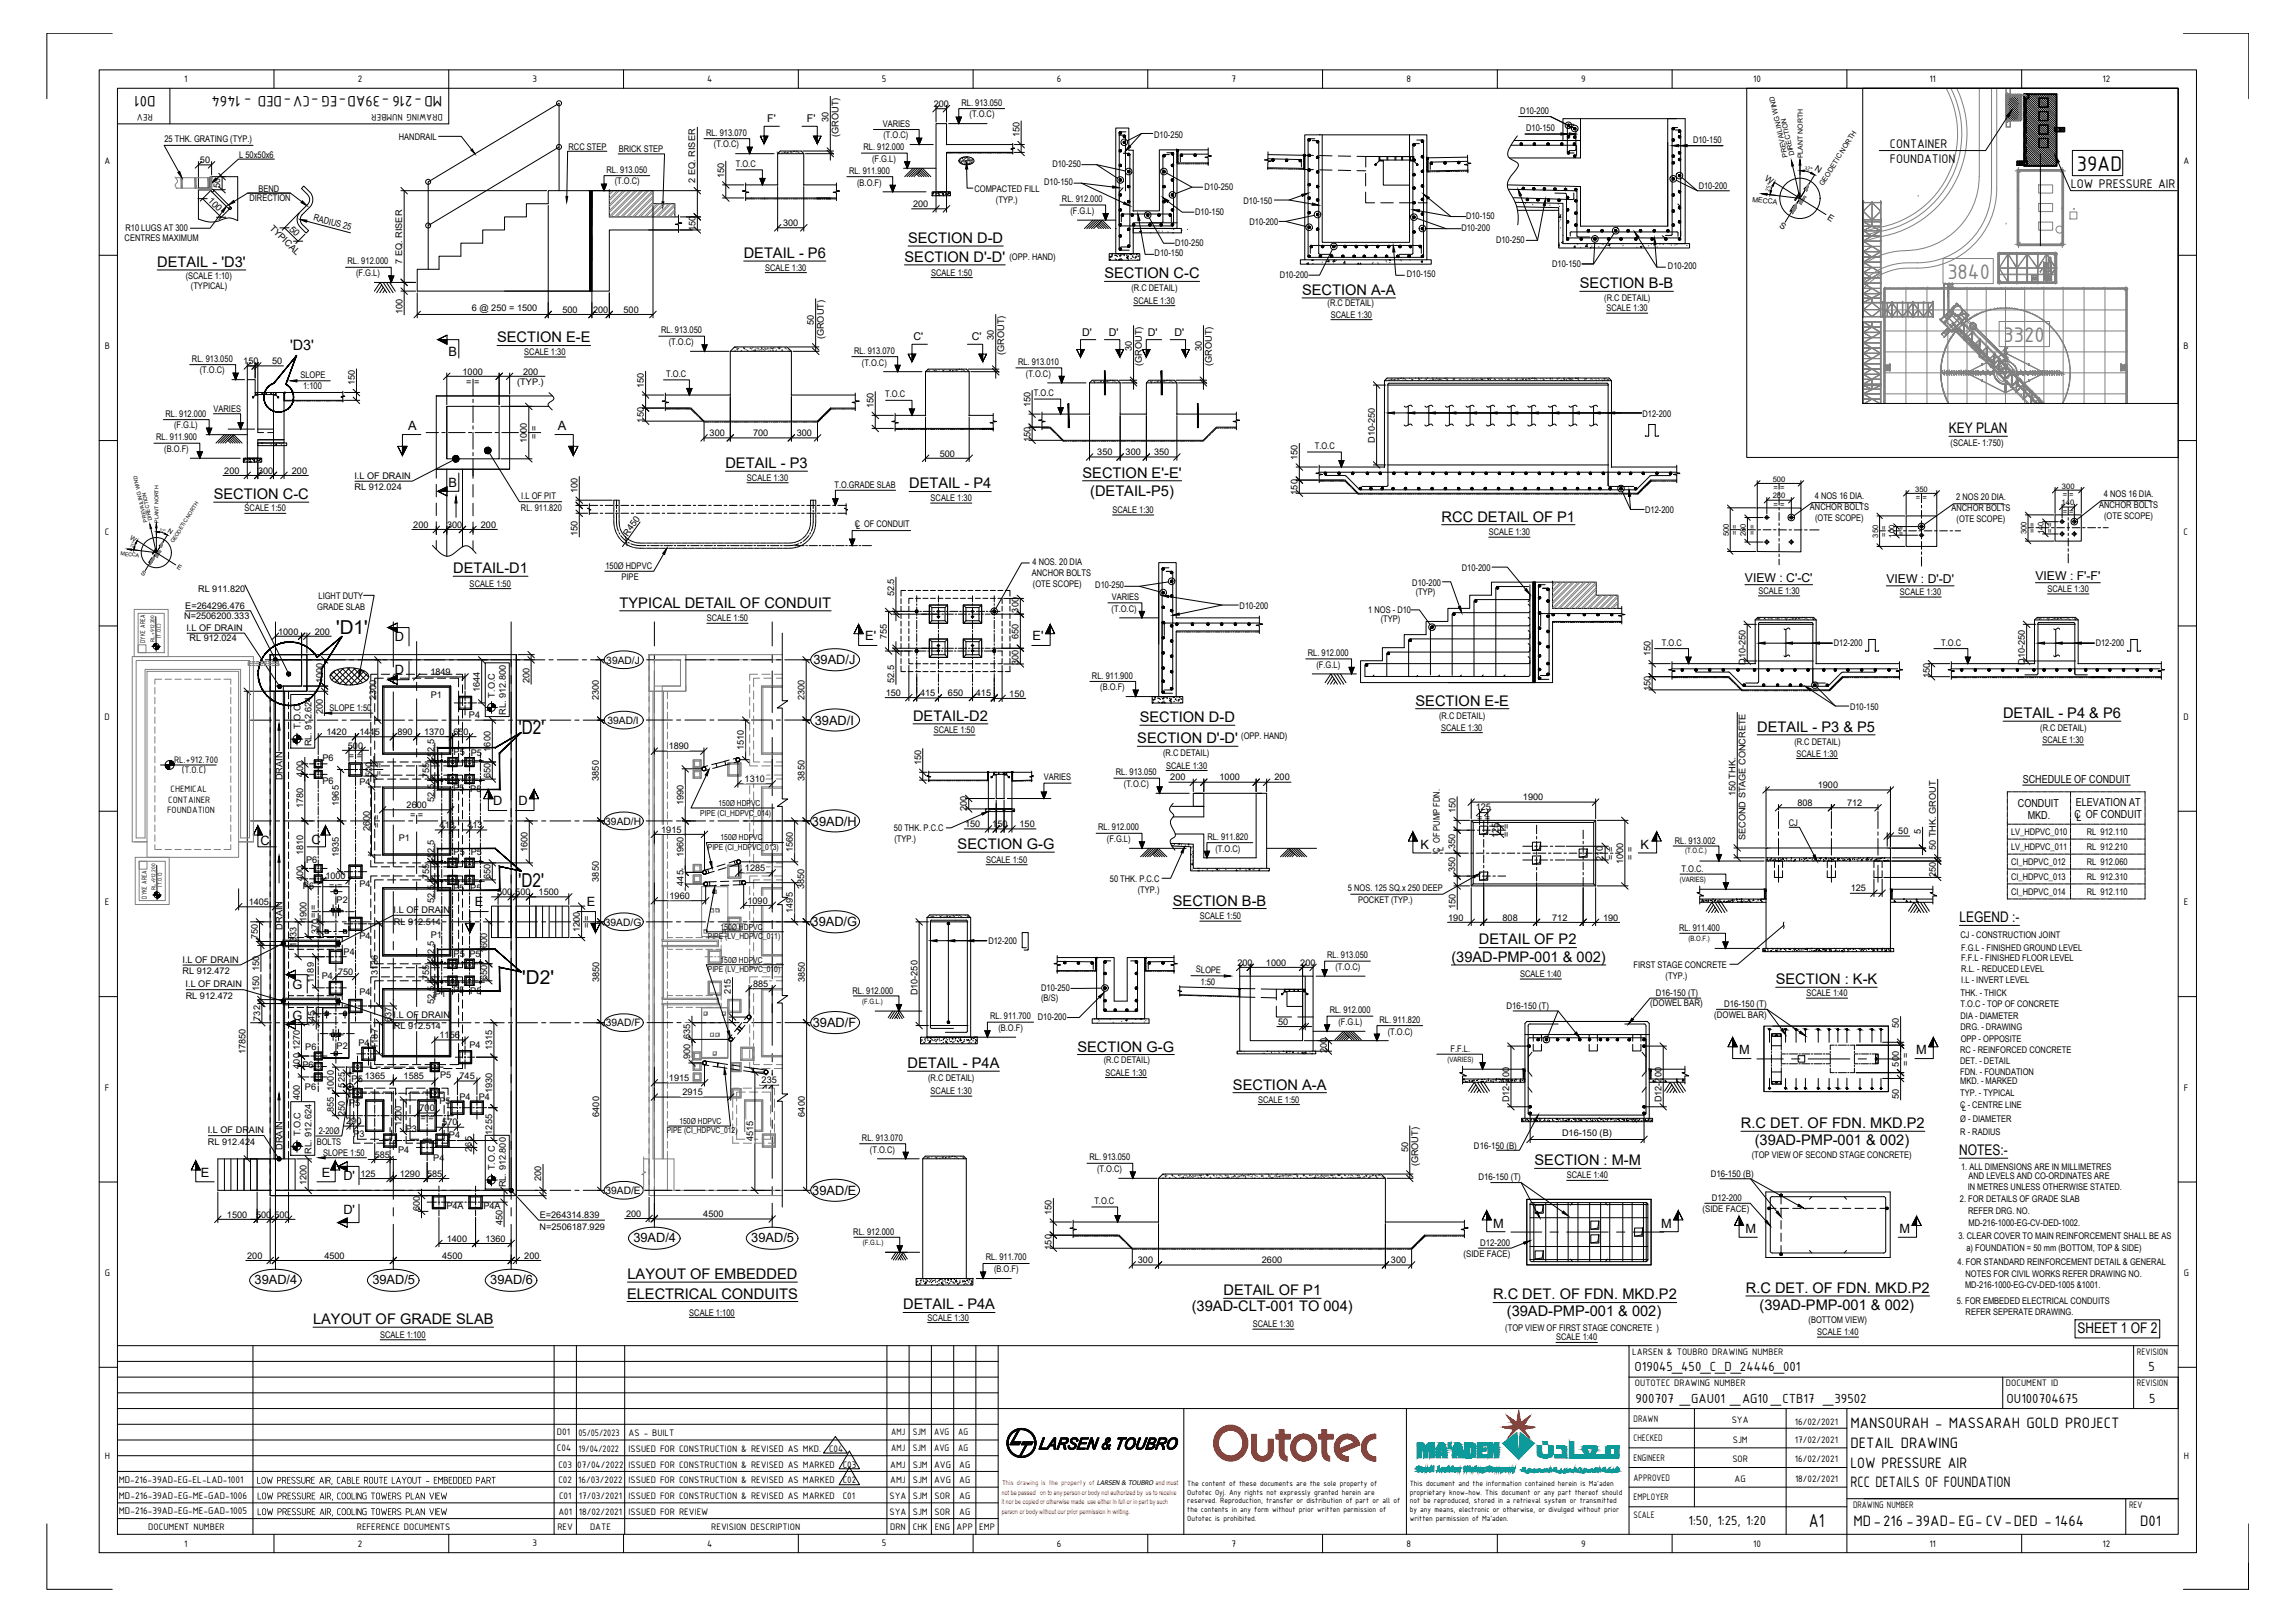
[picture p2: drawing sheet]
<svg xmlns="http://www.w3.org/2000/svg" width="841mm" height="594mm" viewBox="0 0 841 594" stroke-linecap="round" stroke-linejoin="round" font-family="sans-serif">
<defs><g id="words">
<text font-size="8.3" x="761.1" y="62.8">39AD</text>
<g font-size="8.3" fill="#808080">
<text x="713.6" y="102.3">3840</text>
<text x="734.2" y="125.4">3320</text>
</g>
<text font-size="7.4" x="662.9" y="559.3">A1</text>
<g font-size="7">
<text x="123.1" y="232.3">'D1'</text>
<text x="190.1" y="268.9">'D2'</text>
<text x="190" y="324.8">'D2'</text>
<text x="191.4" y="360.3">'D2'</text>
</g>
<g font-size="6">
<text x="57" y="35.2" transform="rotate(180 57 35.2)">D01</text>
<text x="162" y="35.2" transform="rotate(180 162 35.2)">MD-216 -39AD-EG -CV-DED - 1464</text>
<text x="678.1" y="523.1">MANSOURAH - MASSARAH GOLD PROJECT</text>
<text x="678.1" y="530.3">DETAIL DRAWING</text>
<text x="678.1" y="537.5">LOW PRESSURE AIR</text>
<text x="678.1" y="544.7">RCC DETAILS OF FOUNDATION</text>
<text x="679.2" y="559.1">MD-216 -39AD-EG- CV-DED - 1464</text>
<text x="784.3" y="559.1">D01</text>
</g>
<g font-size="5.4">
<text x="332.8" y="89">SECTION D-D</text>
<text x="272.5" y="94.5">DETAIL - P6</text>
<text x="331.5" y="95.9">SECTION D'-D'</text>
<text x="57.6" y="97.7">DETAIL - 'D3'</text>
<text x="404.7" y="101.9">SECTION C-C</text>
<text x="477.2" y="108">SECTION A-A</text>
<text x="578.9" y="105.6">SECTION B-B</text>
<text x="182.1" y="125.4">SECTION E-E</text>
<text x="714.2" y="158.7">KEY PLAN</text>
<text x="265.8" y="171.4">DETAIL - P3</text>
<text x="333.1" y="178.9">DETAIL - P4</text>
<text x="396.7" y="174.9">SECTION E'-E'</text>
<text x="78.3" y="182.8">SECTION C-C</text>
<text x="399.5" y="181.8">(DETAIL-P5)</text>
<text x="528.3" y="191">RCC DETAIL OF P1</text>
<text x="166.1" y="210">DETAIL-D1</text>
<text x="227.1" y="222.6">TYPICAL DETAIL OF CONDUIT</text>
<text x="334.6" y="264">DETAIL-D2</text>
<text x="518.7" y="258.4">SECTION E-E</text>
<text x="734" y="263">DETAIL - P4 &amp; P6</text>
<text x="417.7" y="264.5">SECTION D-D</text>
<text x="643.9" y="268">DETAIL - P3 &amp; P5</text>
<text x="416.8" y="272.2">SECTION D'-D'</text>
<text x="350.9" y="311">SECTION G-G</text>
<text x="429.8" y="331.7">SECTION B-B</text>
<text x="718" y="337.8">LEGEND :-</text>
<text x="542" y="345.9">DETAIL OF P2</text>
<text x="531.9" y="352.3">(39AD-PMP-001 &amp; 002)</text>
<text x="650.7" y="360.5">SECTION : K-K</text>
<text x="394.8" y="385.1">SECTION G-G</text>
<text x="332.6" y="391.2">DETAIL - P4A</text>
<text x="451.8" y="399.1">SECTION A-A</text>
<text x="638" y="413.2">R.C DET. OF FDN. MKD.P2</text>
<text x="643" y="419.3">(39AD-PMP-001 &amp; 002)</text>
<text x="718" y="423.1">NOTES:-</text>
<text x="562.3" y="426.8">SECTION : M-M</text>
<text x="229.9" y="468.5">LAYOUT OF EMBEDDED</text>
<text x="639.8" y="473.5">R.C DET. OF FDN. MKD.P2</text>
<text x="229.8" y="475.6">ELECTRICAL CONDUITS</text>
<text x="330.9" y="479.6">DETAIL - P4A</text>
<text x="448.4" y="474.4">DETAIL OF P1</text>
<text x="547.1" y="475.9">R.C DET. OF FDN. MKD.P2</text>
<text x="644.8" y="479.7">(39AD-PMP-001 &amp; 002)</text>
<text x="114.7" y="485">LAYOUT OF GRADE SLAB</text>
<text x="436.7" y="480.3">(39AD-CLT-001 TO 004)</text>
<text x="552.2" y="482.1">(39AD-PMP-001 &amp; 002)</text>
<text x="761.3" y="488.2">SHEET 1 OF 2</text>
</g>
<text font-size="5.3" x="106.3" y="128.2">'D3'</text>
<g font-size="5.2">
<text x="599" y="502">O19045_450_C_D_24446_001</text>
<text x="787.3" y="502">5</text>
<text x="599.3" y="514">900707 _GAU01 _AG10 _CTB17 _39502</text>
<text x="735.4" y="514">OU100704675</text>
<text x="787.6" y="514">5</text>
<text x="618.8" y="558.7">1:50, 1:25, 1:20</text>
</g>
<g font-size="5">
<text x="692.6" y="54">CONTAINER</text>
<text x="692.6" y="59.7">FOUNDATION</text>
<text x="758.9" y="68.8">LOW PRESSURE AIR</text>
</g>
<g font-size="4.7">
<text x="164.4" y="130.3">B</text>
<text x="149.5" y="157.5">A</text>
<text x="204.5" y="157.5">A</text>
<text x="164.4" y="178.4">B</text>
<text x="144.6" y="234.9">D</text>
<text x="317.1" y="234.5">E'</text>
<text x="378.4" y="234.5">E'</text>
<text x="298.1" y="243.4">39AD/J</text>
<text x="144.6" y="246.7">D</text>
<text x="298.6" y="265.4">39AD/I</text>
<text x="180.7" y="295">D</text>
<text x="190.1" y="295">D</text>
<text x="297.5" y="302.4">39AD/H</text>
<text x="95.4" y="309.4">C</text>
<text x="114.2" y="309.2">C</text>
<text x="520.6" y="310.9">K</text>
<text x="601.2" y="310.9">K</text>
<text x="174" y="332">E</text>
<text x="215" y="332">E</text>
<text x="297.4" y="339.3">39AD/G</text>
<text x="107.2" y="362.1">G</text>
<text x="107.2" y="373.5">G</text>
<text x="297.8" y="376.3">39AD/F</text>
<text x="637.3" y="386.2">M</text>
<text x="702.2" y="386.2">M</text>
<text x="73.6" y="431">E</text>
<text x="117.9" y="431">E</text>
<text x="125.8" y="432.3">D'</text>
<text x="297.7" y="437.7">39AD/E</text>
<text x="125.8" y="444.7">D'</text>
<text x="547.2" y="449.6">M</text>
<text x="608.7" y="449.7">M</text>
<text x="232.1" y="455.1">39AD/4</text>
<text x="275.3" y="455.1">39AD/5</text>
<text x="639.7" y="451.6">M</text>
<text x="696" y="451.6">M</text>
<text x="93.3" y="470.4">39AD/4</text>
<text x="136.5" y="470.4">39AD/5</text>
<text x="179.6" y="470.4">39AD/6</text>
</g>
<g font-size="4.5">
<text x="639.4" y="213.2">VIEW : C'-C'</text>
<text x="691.3" y="213.6">VIEW : D'-D'</text>
<text x="745.9" y="212.5">VIEW : F'-F'</text>
</g>
<g font-size="4">
<text x="741.2" y="286.7">SCHEDULE OF CONDUIT</text>
<text x="739.5" y="295.7">CONDUIT</text>
<text x="760.2" y="299.6">C OF CONDUIT</text>
<text x="760.8" y="295.3">ELEVATION AT</text>
<text x="743.1" y="300">MKD.</text>
<text x="761" y="300.8">L</text>
</g>
<g font-size="3.9">
<text x="281.2" y="44.9">F'</text>
<text x="295.7" y="44.9">F'</text>
<text x="334.8" y="124.7">C'</text>
<text x="356.1" y="124.7">C'</text>
<text x="396.6" y="123">D'</text>
<text x="406.3" y="123">D'</text>
<text x="420.7" y="123">D'</text>
<text x="430.4" y="123">D'</text>
<text x="94" y="543.4">LOW PRESSURE AIR, CABLE ROUTE LAYOUT - EMBEDDED PART</text>
<text x="94.2" y="549.2">LOW PRESSURE AIR, COOLING TOWERS PLAN VIEW</text>
<text x="94.2" y="554.9">LOW PRESSURE AIR, COOLING TOWERS PLAN VIEW</text>
</g>
<g font-size="3.8">
<text x="222.2" y="243.1">39AD/J</text>
<text x="222.6" y="265.1">39AD/I</text>
<text x="221.8" y="302.1">39AD/H</text>
<text x="221.7" y="339">39AD/G</text>
<text x="222" y="375.9">39AD/F</text>
<text x="221.9" y="437.3">39AD/E</text>
<text x="43.5" y="543.1">MD-216-39AD-EG-EL-LAD-1001</text>
<text x="43.6" y="548.9">MD-216-39AD-EG-ME-GAD-1006</text>
<text x="43.6" y="554.6">MD-216-39AD-EG-ME-GAD-1005</text>
</g>
<g font-size="3.7">
<text x="67.5" y="30">1</text>
<text x="131.1" y="30.1">2</text>
<text x="195.1" y="30">3</text>
<text x="259.2" y="30">4</text>
<text x="323.2" y="30">5</text>
<text x="387.3" y="30.1">6</text>
<text x="451.3" y="30">7</text>
<text x="515.4" y="30">8</text>
<text x="579.5" y="30">9</text>
<text x="642.4" y="30">10</text>
<text x="707" y="30">11</text>
<text x="770.5" y="30.1">12</text>
<text x="56" y="41.8" transform="rotate(180 56 41.8)">REV</text>
<text x="162.2" y="41.8" transform="rotate(180 162.2 41.8)">DRAWING NUMBER</text>
<text x="38.3" y="60">A</text>
<text x="800.1" y="60">A</text>
<text x="38.4" y="127.9">B</text>
<text x="800.2" y="127.9">B</text>
<text x="38.4" y="195.8">C</text>
<text x="800.2" y="195.8">C</text>
<text x="38.3" y="263.6">D</text>
<text x="800.2" y="263.6">D</text>
<text x="63.8" y="279.4">RL.+912.700</text>
<text x="66.6" y="283.1">(T.O.C)</text>
<text x="38.4" y="331.5">E</text>
<text x="800.3" y="331.5">E</text>
<text x="38.5" y="399.4">F</text>
<text x="800.3" y="399.4">F</text>
<text x="38.4" y="467.3">G</text>
<text x="800.3" y="467.3">G</text>
<text x="598.2" y="496.3">LARSEN &amp; TOUBRO DRAWING NUMBER</text>
<text x="783.1" y="496.3">REVISION</text>
<text x="599.1" y="507.8">OUTOTEC DRAWING NUMBER</text>
<text x="735.1" y="507.8">DOCUMENT ID</text>
<text x="783.1" y="507.8">REVISION</text>
<text x="598.7" y="520.7">DRAWN</text>
<text x="634.6" y="521.2">SYA</text>
<text x="657.8" y="521.9">16/02/2021</text>
<text x="204.1" y="525.8">D01</text>
<text x="212" y="526.1">05/05/2023</text>
<text x="230.4" y="526">AS - BUILT</text>
<text x="326.6" y="525.8">AMJ</text>
<text x="334.5" y="525.8">SJM</text>
<text x="342.3" y="525.8">AVG</text>
<text x="351.1" y="525.8">AG</text>
<text x="598.7" y="527.9">CHECKED</text>
<text x="204.1" y="531.5">C04</text>
<text x="212" y="531.9">19/04/2022</text>
<text x="230.4" y="531.7">ISSUED FOR CONSTRUCTION &amp; REVISED AS MKD.</text>
<text x="303.8" y="531.7">C04</text>
<text x="326.6" y="531.5">AMJ</text>
<text x="334.5" y="531.5">SJM</text>
<text x="342.3" y="531.5">AVG</text>
<text x="351.1" y="531.5">AG</text>
<text x="635" y="528.4">SJM</text>
<text x="657.8" y="528.4">17/02/2021</text>
<text x="38.4" y="534.2">H</text>
<text x="204.6" y="537.5">C03</text>
<text x="211.6" y="537.5">07/04/2022</text>
<text x="230.4" y="537.5">ISSUED FOR CONSTRUCTION &amp; REVISED AS MARKED</text>
<text x="308.8" y="537.5">C03</text>
<text x="326.2" y="537.5">AMJ</text>
<text x="334.5" y="537.5">SJM</text>
<text x="342.3" y="537.5">AVG</text>
<text x="351.5" y="537.5">AG</text>
<text x="598.7" y="535.1">ENGINEER</text>
<text x="634.9" y="535.5">SOR</text>
<text x="657.8" y="535.6">16/02/2021</text>
<text x="800.3" y="534.2">H</text>
<text x="204.6" y="543.2">C02</text>
<text x="211.9" y="543.2">16/03/2022</text>
<text x="230.4" y="543.2">ISSUED FOR CONSTRUCTION &amp; REVISED AS MARKED</text>
<text x="308.8" y="543.2">C02</text>
<text x="326.2" y="543.2">AMJ</text>
<text x="334.5" y="543.2">SJM</text>
<text x="342.3" y="543.2">AVG</text>
<text x="351.5" y="543.2">AG</text>
<text x="598.7" y="542.3">APPROVED</text>
<text x="635.7" y="542.7">AG</text>
<text x="657.8" y="542.8">18/02/2021</text>
<text x="204.9" y="549">C01</text>
<text x="212.2" y="549">17/03/2021</text>
<text x="230.4" y="549">ISSUED FOR CONSTRUCTION &amp; REVISED AS MARKED</text>
<text x="308.8" y="549">C01</text>
<text x="326" y="549">SYA</text>
<text x="334.5" y="549">SJM</text>
<text x="342.5" y="549">SOR</text>
<text x="351.5" y="549">AG</text>
<text x="598.7" y="549.5">EMPLOYER</text>
<text x="204.6" y="554.8">A01</text>
<text x="212.2" y="554.8">18/02/2021</text>
<text x="230.4" y="554.8">ISSUED FOR REVIEW</text>
<text x="326" y="554.8">SYA</text>
<text x="334.5" y="554.8">SJM</text>
<text x="342.5" y="554.8">SOR</text>
<text x="351.5" y="554.8">AG</text>
<text x="598.7" y="556.1">SCALE</text>
<text x="679.1" y="552.5">DRAWING NUMBER</text>
<text x="780.2" y="552.5">REV</text>
<text x="54.3" y="560.3">DOCUMENT NUMBER</text>
<text x="130.8" y="560.3">REFERENCE DOCUMENTS</text>
<text x="204.2" y="560.3">REV</text>
<text x="216.2" y="560.3">DATE</text>
<text x="260.6" y="560.3">REVISION DESCRIPTION</text>
<text x="326.2" y="560.3">DRN</text>
<text x="334.5" y="560.3">CHK</text>
<text x="342.6" y="560.3">ENG</text>
<text x="350.5" y="560.3">APP</text>
<text x="358.8" y="560.3">EMP</text>
<text x="67.5" y="566.4">1</text>
<text x="131.1" y="566.5">2</text>
<text x="195.1" y="566.4">3</text>
<text x="259.2" y="566.4">4</text>
<text x="323.2" y="566.4">5</text>
<text x="387.3" y="566.5">6</text>
<text x="451.3" y="566.4">7</text>
<text x="515.4" y="566.4">8</text>
<text x="579.5" y="566.5">9</text>
<text x="642.4" y="566.4">10</text>
<text x="707" y="566.4">11</text>
<text x="770.5" y="566.5">12</text>
</g>
<g font-size="3.6">
<text x="61.7" y="293.9">CONTAINER</text>
<text x="62.5" y="290.1">CHEMICAL</text>
<text x="61.2" y="297.7">FOUNDATION</text>
</g>
<g font-size="3.4">
<text x="342.2" y="39.2">200</text>
<text x="352.3" y="38.7">RL. 913.050</text>
<text x="557.1" y="41.7">D10-200</text>
<text x="303.6" y="44.8" transform="rotate(-90 303.6 44.8)">30</text>
<text x="323.5" y="46.3">VARIES</text>
<text x="355.3" y="43">(T.O.C)</text>
<text x="60.3" y="52.1">25 THK. GRATING (TYP.)</text>
<text x="146.2" y="51.4">HANDRAIL</text>
<text x="258.7" y="49.7">RL. 913.070</text>
<text x="307.3" y="50.1" transform="rotate(-90 307.3 50.1)">(GROUT)</text>
<text x="323.8" y="50.7">(T.O.C)</text>
<text x="373.6" y="50.3" transform="rotate(-90 373.6 50.3)">150</text>
<text x="423" y="50.5">D10-250</text>
<text x="559.3" y="48.1">D10-150</text>
<text x="620.4" y="52.4">D10-150</text>
<text x="73.3" y="59.7">50</text>
<text x="87.7" y="57.8">L 50x50x6</text>
<text x="208.4" y="54.8">RCC STEP</text>
<text x="226.7" y="55.7">BRICK STEP</text>
<text x="261.6" y="54">(T.O.C)</text>
<text x="316.4" y="55">RL. 912.000</text>
<text x="319.6" y="59.3">(F.G.L)</text>
<text x="222.3" y="63.2">RL. 913.050</text>
<text x="265.3" y="65.1" transform="rotate(-90 265.3 65.1)">150</text>
<text x="269.6" y="61.1">T.O.C</text>
<text x="311.1" y="63.6">RL. 911.900</text>
<text x="385.6" y="61.1">D10-250</text>
<text x="80.7" y="68.9" transform="rotate(-90 80.7 68.9)">50</text>
<text x="94.7" y="70.2">BEND</text>
<text x="225.3" y="67.5">(T.O.C)</text>
<text x="254.7" y="66.9" transform="rotate(-90 254.7 66.9)">2 EQ. RISER</text>
<text x="314.1" y="68">(B.O.F)</text>
<text x="357.1" y="70.2">COMPACTED FILL</text>
<text x="382.6" y="67.8">D10-150</text>
<text x="441.4" y="69.6">D10-250</text>
<text x="622.5" y="69.3">D10-200</text>
<text x="76.1" y="73.7" transform="rotate(45 76.1 73.7)">100</text>
<text x="91.4" y="73.6">DIRECTION</text>
<text x="334.6" y="75.8">200</text>
<text x="365" y="74.4">(TYP.)</text>
<text x="389.2" y="73.9">RL. 912.000</text>
<text x="455.7" y="74.7">D10-150</text>
<text x="98.7" y="83.8" transform="rotate(44 98.7 83.8)">TYPICAL</text>
<text x="114.7" y="80.8" transform="rotate(15 114.7 80.8)">RADIUS 25</text>
<text x="287" y="82.8">300</text>
<text x="392.3" y="78.3">(F.G.L)</text>
<text x="438" y="78.6">D10-150</text>
<text x="457.9" y="82.3">D10-200</text>
<text x="537.2" y="80.1">D10-150</text>
<text x="45.7" y="88.1">CENTRES MAXIMUM</text>
<text x="46" y="84.7">R10 LUGS AT 300</text>
<text x="105.9" y="84.1" transform="rotate(45 105.9 84.1)">50</text>
<text x="254.9" y="84.7" transform="rotate(-90 254.9 84.7)">150</text>
<text x="535.5" y="84.5">D10-200</text>
<text x="548.2" y="89.1">D10-250</text>
<text x="369.9" y="95.1">(OPP. HAND)</text>
<text x="423.1" y="93.9">D10-150</text>
<text x="430.6" y="90.3">D10-250</text>
<text x="127.4" y="96.8">RL. 912.000</text>
<text x="130.5" y="101.2">(F.G.L)</text>
<text x="147.3" y="96.6" transform="rotate(-90 147.3 96.6)">7 EQ. RISER</text>
<text x="280.4" y="99.1">SCALE 1:30</text>
<text x="341.2" y="101">SCALE 1:50</text>
<text x="469" y="102">D10-200</text>
<text x="515.6" y="101.6">D10-150</text>
<text x="568.8" y="97.9">D10-150</text>
<text x="611.2" y="98.6">D10-200</text>
<text x="68.1" y="102.2">(SCALE 1:10)</text>
<text x="70" y="105.8">(TYPICAL)</text>
<text x="414.6" y="106.7">(R.C DETAIL)</text>
<text x="172.9" y="113.9">6 @ 250 = 1500</text>
<text x="415.4" y="111.2">SCALE 1:30</text>
<text x="486.5" y="112.3">(R.C DETAIL)</text>
<text x="587.9" y="110.2">(R.C DETAIL)</text>
<text x="588.7" y="114">SCALE 1:30</text>
<text x="147.5" y="115.1" transform="rotate(-90 147.5 115.1)">100</text>
<text x="206.1" y="114.5">500</text>
<text x="217.3" y="114.5">200</text>
<text x="228.5" y="114.5">500</text>
<text x="298.3" y="118.9" transform="rotate(-90 298.3 118.9)">50</text>
<text x="487.7" y="116.4">SCALE 1:30</text>
<text x="242.3" y="122">RL. 913.050</text>
<text x="301.9" y="124.3" transform="rotate(-90 301.9 124.3)">(GROUT)</text>
<text x="364.2" y="124.6" transform="rotate(-90 364.2 124.6)">30</text>
<text x="192.1" y="130.1">SCALE 1:30</text>
<text x="245.1" y="126.4">(T.O.C)</text>
<text x="313" y="129.5">RL. 913.070</text>
<text x="367.9" y="130" transform="rotate(-90 367.9 130)">(GROUT)</text>
<text x="414.7" y="128.7" transform="rotate(-90 414.7 128.7)">30</text>
<text x="440.4" y="128.7" transform="rotate(-90 440.4 128.7)">30</text>
<text x="70.3" y="132.4">RL. 913.050</text>
<text x="73.2" y="136.8">(T.O.C)</text>
<text x="89.1" y="133.4">150</text>
<text x="99.7" y="133.4">50</text>
<text x="169.5" y="137.2">1000</text>
<text x="191.7" y="137.2">200</text>
<text x="315.8" y="133.9">(T.O.C)</text>
<text x="373.1" y="133.6">RL. 913.010</text>
<text x="375.9" y="138">(T.O.C)</text>
<text x="418.4" y="134.1" transform="rotate(-90 418.4 134.1)">(GROUT)</text>
<text x="444.1" y="134.1" transform="rotate(-90 444.1 134.1)">(GROUT)</text>
<text x="110.1" y="138.3">SLOPE</text>
<text x="111.1" y="142.5">1:100</text>
<text x="130" y="141.1" transform="rotate(-90 130 141.1)">150</text>
<text x="170.9" y="140.8">= =</text>
<text x="189.6" y="140.9">(TYP.)</text>
<text x="236" y="142" transform="rotate(-90 236 142)">150</text>
<text x="244.1" y="138">T.O.C</text>
<text x="320.1" y="149.5" transform="rotate(-90 320.1 149.5)">150</text>
<text x="324.4" y="145.5">T.O.C</text>
<text x="377.6" y="149" transform="rotate(-90 377.6 149)">150</text>
<text x="378.9" y="145.1">T.O.C</text>
<text x="60.6" y="152.6">RL. 912.000</text>
<text x="78.3" y="150.7">VARIES</text>
<text x="236" y="154.8" transform="rotate(-90 236 154.8)">150</text>
<text x="601.9" y="152.6">D12-200</text>
<text x="57.2" y="161.2">RL. 911.900</text>
<text x="63.8" y="156.9">(F.G.L)</text>
<text x="196.8" y="160.9" transform="rotate(-90 196.8 160.9)">= =</text>
<text x="260" y="159.8">300</text>
<text x="276" y="159.8">700</text>
<text x="292" y="159.8">300</text>
<text x="377.6" y="161.8" transform="rotate(-90 377.6 161.8)">150</text>
<text x="60.2" y="165.6">(B.O.F)</text>
<text x="193.1" y="162.2" transform="rotate(-90 193.1 162.2)">1000</text>
<text x="344.4" y="167.2">500</text>
<text x="402.1" y="166.7">350</text>
<text x="412.5" y="166.7">300</text>
<text x="422.9" y="166.7">350</text>
<text x="481.8" y="164.5">T.O.C</text>
<text x="503.8" y="162.1" transform="rotate(-90 503.8 162.1)">D10-250</text>
<text x="714.8" y="163.4">(SCALE- 1:750)</text>
<text x="82.2" y="173.5">200</text>
<text x="94.6" y="173.5">300</text>
<text x="107" y="173.5">200</text>
<text x="475.5" y="168.4" transform="rotate(-90 475.5 168.4)">150</text>
<text x="129.9" y="175.4">I.L OF DRAIN</text>
<text x="129.9" y="179.6">RL 912.024</text>
<text x="273.7" y="176.1">SCALE 1:30</text>
<text x="305.8" y="178.7">T.O.GRADE SLAB</text>
<text x="191" y="182.8">I.L OF PIT</text>
<text x="211.7" y="180.6" transform="rotate(-90 211.7 180.6)">100</text>
<text x="341" y="183.5">SCALE 1:30</text>
<text x="475.5" y="181.2" transform="rotate(-90 475.5 181.2)">150</text>
<text x="665" y="182.8">4 NOS 16 DIA.</text>
<text x="716.9" y="183.2">2 NOS 20 DIA.</text>
<text x="771" y="182.1">4 NOS 16 DIA.</text>
<text x="89.6" y="187.3">SCALE 1:50</text>
<text x="190.9" y="187.1">RL. 911.820</text>
<text x="407.7" y="187.9">SCALE 1:30</text>
<text x="602.9" y="187.9">D12-200</text>
<text x="663.3" y="186.8">ANCHOR BOLTS</text>
<text x="665.1" y="190.9">(OTE SCOPE)</text>
<text x="715.1" y="187.3">ANCHOR BOLTS</text>
<text x="717" y="191.3">(OTE SCOPE)</text>
<text x="769.2" y="186.1">ANCHOR BOLTS</text>
<text x="771.1" y="190.1">(OTE SCOPE)</text>
<text x="151.5" y="193.3">200</text>
<text x="163.8" y="193.3">300</text>
<text x="176.2" y="193.3">200</text>
<text x="211.7" y="196.5" transform="rotate(-90 211.7 196.5)">150</text>
<text x="230.1" y="196.6" transform="rotate(-54 230.1 196.6)">R450</text>
<text x="313.3" y="192.9">C OF CONDUIT</text>
<text x="313.7" y="193.7">L</text>
<text x="545.6" y="196.1">SCALE 1:30</text>
<text x="221.9" y="208.2">150Ø HDPVC</text>
<text x="378.4" y="207">4 NOS. 20 DIA</text>
<text x="535.7" y="209.2">D10-200</text>
<text x="172.1" y="214.9">SCALE 1:50</text>
<text x="227.8" y="212.5">PIPE</text>
<text x="378.1" y="210.9">ANCHOR BOLTS</text>
<text x="378.5" y="215">(OTE SCOPE)</text>
<text x="401.4" y="215.5">D10-250</text>
<text x="517.6" y="214.5">D10-200</text>
<text x="72.6" y="216.9">RL 911.820</text>
<text x="116.7" y="219.4">LIGHT DUTY</text>
<text x="327.7" y="218.4" transform="rotate(-90 327.7 218.4)">52.5</text>
<text x="407.4" y="219.7">VARIES</text>
<text x="518.8" y="217.9">(TYP)</text>
<text x="644.4" y="217.5">SCALE 1:30</text>
<text x="696.2" y="218">SCALE 1:30</text>
<text x="750.3" y="216.8">SCALE 1:30</text>
<text x="67.5" y="226.7">N=2506200.333</text>
<text x="67.9" y="223">E=264296.476</text>
<text x="116.2" y="223.3">GRADE SLAB</text>
<text x="259" y="227.6">SCALE 1:50</text>
<text x="373.3" y="224.4" transform="rotate(-90 373.3 224.4)">300</text>
<text x="407.4" y="224.2">(T.O.C)</text>
<text x="454.3" y="223">D10-200</text>
<text x="501.4" y="224.6">1 NOS - D10</text>
<text x="506" y="227.8">(TYP)</text>
<text x="68.3" y="231">I.L OF DRAIN</text>
<text x="101.9" y="232.4">1000</text>
<text x="115.3" y="232.4">200</text>
<text x="373.3" y="234" transform="rotate(-90 373.3 234)">650</text>
<text x="69.5" y="234.8">RL 912.024</text>
<text x="325" y="234" transform="rotate(-90 325 234)">755</text>
<text x="609" y="236.5">T.O.C</text>
<text x="672" y="236.8">D12-200</text>
<text x="711.4" y="236.5">T.O.C</text>
<text x="768" y="236.8">D12-200</text>
<text x="373.3" y="243.6" transform="rotate(-90 373.3 243.6)">300</text>
<text x="479.3" y="240.2">RL. 912.000</text>
<text x="482.4" y="244.5">(F.G.L)</text>
<text x="604.8" y="240.4" transform="rotate(-90 604.8 240.4)">150</text>
<text x="639.6" y="243.5" transform="rotate(-90 639.6 243.5)">D10-250</text>
<text x="742" y="243.5" transform="rotate(-90 742 243.5)">D10-250</text>
<text x="118.3" y="250.3" transform="rotate(-90 118.3 250.3)">1000</text>
<text x="157.7" y="247.3">1849</text>
<text x="194" y="250.1" transform="rotate(-90 194 250.1)">200</text>
<text x="327.7" y="250.2" transform="rotate(-90 327.7 250.2)">52.5</text>
<text x="400.2" y="248.5">RL. 911.900</text>
<text x="707.2" y="248.4" transform="rotate(-90 707.2 248.4)">150</text>
<text x="137.8" y="256.4" transform="rotate(-90 137.8 256.4)">2300</text>
<text x="157.9" y="255.6">P1</text>
<text x="175.9" y="253.4" transform="rotate(-90 175.9 253.4)">1644</text>
<text x="181.4" y="255.5" transform="rotate(-90 181.4 255.5)">T.O.C</text>
<text x="219.5" y="256.4" transform="rotate(-90 219.5 256.4)">2300</text>
<text x="294.8" y="256.4" transform="rotate(-90 294.8 256.4)">2300</text>
<text x="324.6" y="254.9">150</text>
<text x="337.2" y="255">415</text>
<text x="347.4" y="254.9">650</text>
<text x="357.6" y="254.8">415</text>
<text x="369.9" y="255.2">150</text>
<text x="403.2" y="252.8">(B.O.F)</text>
<text x="604.8" y="253.2" transform="rotate(-90 604.8 253.2)">150</text>
<text x="118.3" y="261.6" transform="rotate(-90 118.3 261.6)">200</text>
<text x="120.8" y="260.4">SLOPE 1:50</text>
<text x="171.9" y="263.1">P4</text>
<text x="185.4" y="261.8" transform="rotate(-90 185.4 261.8)">RL. 912.800</text>
<text x="527.4" y="263.3">(R.C DETAIL)</text>
<text x="678" y="260">D10-150</text>
<text x="110.1" y="267.1" transform="rotate(-90 110.1 267.1)">T.O.C</text>
<text x="119.6" y="269.2">1420</text>
<text x="131.7" y="269.2">1445</text>
<text x="145.6" y="269.2">890</text>
<text x="155.4" y="269.2">1370</text>
<text x="166.2" y="269.2">650</text>
<text x="342.2" y="268.5">SCALE 1:50</text>
<text x="528.1" y="267.6">SCALE 1:30</text>
<text x="747.7" y="267.9">(R.C DETAIL)</text>
<text x="114.1" y="273.4" transform="rotate(-90 114.1 273.4)">RL. 912.624</text>
<text x="127.5" y="274.2">500</text>
<text x="179.8" y="275.3" transform="rotate(-90 179.8 275.3)">1600</text>
<text x="245.1" y="274.5">1890</text>
<text x="272.6" y="274.8" transform="rotate(-90 272.6 274.8)">1510</text>
<text x="454.9" y="270.7">(OPP. HAND)</text>
<text x="657.5" y="272.9">(R.C DETAIL)</text>
<text x="748.5" y="272.1">SCALE 1:30</text>
<text x="118.2" y="278.8">P6</text>
<text x="127.8" y="277.8">= =</text>
<text x="159.1" y="277.2" transform="rotate(-90 159.1 277.2)">52.5</text>
<text x="166.2" y="276.7">P5 P5</text>
<text x="337.5" y="280.2" transform="rotate(-90 337.5 280.2)">150</text>
<text x="426.2" y="276.9">(R.C DETAIL)</text>
<text x="427.3" y="281.5">SCALE 1:30</text>
<text x="658.4" y="277.1">SCALE 1:30</text>
<text x="103.5" y="285.7" transform="rotate(-90 103.5 285.7)">DRAIN</text>
<text x="111.1" y="284.4" transform="rotate(-90 111.1 284.4)">400</text>
<text x="118.2" y="287.1">P6</text>
<text x="131.7" y="287.4">P4</text>
<text x="136.4" y="284.6" transform="rotate(-90 136.4 284.6)">500</text>
<text x="140" y="284.3" transform="rotate(-90 140 284.3)">= =</text>
<text x="157.2" y="285" transform="rotate(-90 157.2 285)">755</text>
<text x="179.8" y="285" transform="rotate(-90 179.8 285)">650</text>
<text x="219.5" y="285.9" transform="rotate(-90 219.5 285.9)">3850</text>
<text x="272.9" y="286.5">1310</text>
<text x="294.8" y="285.9" transform="rotate(-90 294.8 285.9)">3850</text>
<text x="382.5" y="285.7">VARIES</text>
<text x="408.9" y="283.9">RL. 913.050</text>
<text x="428.9" y="285.9">200</text>
<text x="446.9" y="285.9">1000</text>
<text x="467" y="285.9">200</text>
<text x="159.1" y="293.7" transform="rotate(-90 159.1 293.7)">52.5</text>
<text x="166.1" y="289.8">P5</text>
<text x="172.3" y="290">P5</text>
<text x="411.8" y="288.3">(T.O.C)</text>
<text x="558.1" y="293.1">1900</text>
<text x="636" y="291.7" transform="rotate(-90 636 291.7)">150 THK.</text>
<text x="666.1" y="288.7">1900</text>
<text x="111.1" y="296" transform="rotate(-90 111.1 296)">1780</text>
<text x="124.2" y="295.1" transform="rotate(-90 124.2 295.1)">1965</text>
<text x="149" y="296">2600</text>
<text x="150.3" y="299.6">= =</text>
<text x="250.5" y="295" transform="rotate(-90 250.5 295)">1990</text>
<text x="354.4" y="297.1" transform="rotate(-90 354.4 297.1)">200</text>
<text x="533.3" y="297.8" transform="rotate(-90 533.3 297.8)">150</text>
<text x="540.8" y="296.8">125</text>
<text x="658.7" y="295.2">808</text>
<text x="676.9" y="295.3">712</text>
<text x="135.5" y="304.4" transform="rotate(-90 135.5 304.4)">2600</text>
<text x="139.1" y="303.1" transform="rotate(-90 139.1 303.1)">= =</text>
<text x="161.1" y="303.3">413</text>
<text x="171.3" y="303.3">413</text>
<text x="242.3" y="305">1915</text>
<text x="327.6" y="304.3">50 THK. P.C.C</text>
<text x="353.6" y="303">150</text>
<text x="363.6" y="303">150</text>
<text x="373.6" y="303">150</text>
<text x="402.4" y="304.1">RL. 912.000</text>
<text x="541.3" y="300.8">= =</text>
<text x="655.6" y="302.4">CJ</text>
<text x="695.6" y="305.5">50</text>
<text x="703.9" y="305.3" transform="rotate(-90 703.9 305.3)">5</text>
<text x="737" y="305.8">LV_HDPVC_010</text>
<text x="764.7" y="305.8">RL 912.110</text>
<text x="146.1" y="307.9">P1</text>
<text x="327.8" y="308.3">(TYP.)</text>
<text x="405.6" y="308.4">(F.G.L)</text>
<text x="442.5" y="307.5">RL. 911.820</text>
<text x="445.4" y="311.9">(T.O.C)</text>
<text x="529" y="311.6" transform="rotate(-90 529 311.6)">L</text>
<text x="533.3" y="311.1" transform="rotate(-90 533.3 311.1)">350</text>
<text x="549.1" y="307" transform="rotate(-90 549.1 307)">125</text>
<text x="553.1" y="306.5" transform="rotate(-90 553.1 306.5)">= =</text>
<text x="613.8" y="309.1">RL. 913.002</text>
<text x="639.7" y="307.7" transform="rotate(-90 639.7 307.7)">SECOND STAGE CONCRETE</text>
<text x="709.5" y="311.3" transform="rotate(-90 709.5 311.3)">50 THK. GROUT</text>
<text x="737" y="311.3">LV_HDPVC_011</text>
<text x="764.7" y="311.3">RL 912.210</text>
<text x="111.1" y="313.2" transform="rotate(-90 111.1 313.2)">1810</text>
<text x="112.2" y="316.1">P6</text>
<text x="124.2" y="313.8" transform="rotate(-90 124.2 313.8)">1935</text>
<text x="159.1" y="314.2" transform="rotate(-90 159.1 314.2)">52.5</text>
<text x="166.2" y="313.1">P5</text>
<text x="172.5" y="313.3">P5</text>
<text x="193.3" y="312.2" transform="rotate(-90 193.3 312.2)">1600</text>
<text x="250.5" y="313.9" transform="rotate(-90 250.5 313.9)">1960</text>
<text x="290.6" y="312" transform="rotate(-90 290.6 312)">1560</text>
<text x="361.3" y="316">SCALE 1:50</text>
<text x="527.6" y="312.3" transform="rotate(-90 527.6 312.3)">C OF PUMP FDN.</text>
<text x="587.4" y="315.2" transform="rotate(-90 587.4 315.2)">210</text>
<text x="591.4" y="314.9" transform="rotate(-90 591.4 314.9)">= =</text>
<text x="594.8" y="316.3" transform="rotate(-90 594.8 316.3)">1000</text>
<text x="598.5" y="314.9" transform="rotate(-90 598.5 314.9)">= =</text>
<text x="737" y="316.8">CI_HDPVC_012</text>
<text x="764.7" y="316.8">RL 912.060</text>
<text x="111.1" y="322.7" transform="rotate(-90 111.1 322.7)">400</text>
<text x="119.2" y="321.8">1000</text>
<text x="157.2" y="322" transform="rotate(-90 157.2 322)">755</text>
<text x="179.8" y="321.9" transform="rotate(-90 179.8 321.9)">650</text>
<text x="219.5" y="322.9" transform="rotate(-90 219.5 322.9)">3850</text>
<text x="273" y="319.1">1285</text>
<text x="406.7" y="322.9">50 THK. P.C.C</text>
<text x="533.3" y="319.5" transform="rotate(-90 533.3 319.5)">350</text>
<text x="616.2" y="319.5">T.O.C.</text>
<text x="709.5" y="321.1" transform="rotate(-90 709.5 321.1)">250</text>
<text x="737" y="322.2">CI_HDPVC_013</text>
<text x="764.7" y="322.2">RL 912.310</text>
<text x="111" y="325.5">P6</text>
<text x="120.6" y="325.5">= =</text>
<text x="131.7" y="324.9">P4</text>
<text x="166.1" y="326.3">P5</text>
<text x="172.3" y="326.5">P5</text>
<text x="182.1" y="327.9">500</text>
<text x="188.8" y="327.9">500</text>
<text x="197.4" y="327.9">1500</text>
<text x="245.3" y="329.3">1960</text>
<text x="250.5" y="324.4" transform="rotate(-90 250.5 324.4)">445</text>
<text x="294.8" y="325.7" transform="rotate(-90 294.8 325.7)">3850</text>
<text x="417" y="326.9">(TYP.)</text>
<text x="493.9" y="326.5">5 NOS. 125 SQ.x 250 DEEP</text>
<text x="678.3" y="326.5">125</text>
<text x="737" y="327.7">CI_HDPVC_014</text>
<text x="764.7" y="327.7">RL 912.110</text>
<text x="91.1" y="331.5">1405</text>
<text x="123.3" y="330.6">P2</text>
<text x="144.3" y="334.4">I.L OF DRAIN</text>
<text x="159.1" y="330.7" transform="rotate(-90 159.1 330.7)">52.5</text>
<text x="273.9" y="330.9">1090</text>
<text x="290.6" y="334.3" transform="rotate(-90 290.6 334.3)">1495</text>
<text x="497.7" y="330.9">POCKET (TYP.)</text>
<text x="533.3" y="332.9" transform="rotate(-90 533.3 332.9)">150</text>
<text x="103.5" y="340.5" transform="rotate(-90 103.5 340.5)">DRAIN</text>
<text x="112.3" y="337.7" transform="rotate(-90 112.3 337.7)">1900</text>
<text x="144.3" y="338.7">RL 912.514</text>
<text x="212.5" y="341.4" transform="rotate(-90 212.5 341.4)">1200</text>
<text x="216.1" y="340" transform="rotate(-90 216.1 340)">= =</text>
<text x="439.7" y="336.7">SCALE 1:50</text>
<text x="530.7" y="337.2">190</text>
<text x="550.6" y="337.2">808</text>
<text x="568.8" y="337.2">712</text>
<text x="587.5" y="337.2">190</text>
<text x="615.3" y="341.2">RL. 911.400</text>
<text x="94.5" y="344" transform="rotate(-90 94.5 344)">750</text>
<text x="108.6" y="346.9" transform="rotate(-90 108.6 346.9)">1333</text>
<text x="116.6" y="342.2" transform="rotate(-90 116.6 342.2)">370= =</text>
<text x="131.7" y="344">P4</text>
<text x="157.9" y="343.5">P1</text>
<text x="362.2" y="345.8">D12-200</text>
<text x="718.4" y="343.7">CJ - CONSTRUCTION JOINT</text>
<text x="66.9" y="352.6">I.L OF DRAIN</text>
<text x="125.9" y="349.7">P4</text>
<text x="159.1" y="351.1" transform="rotate(-90 159.1 351.1)">52.5</text>
<text x="166.2" y="350.5">P5 P5</text>
<text x="178.5" y="349.2" transform="rotate(-90 178.5 349.2)">1600</text>
<text x="453.5" y="353.7">200</text>
<text x="463.9" y="353.7">1000</text>
<text x="476.5" y="353.7">200</text>
<text x="486.4" y="350.8">RL. 913.050</text>
<text x="718.6" y="348.2">F.G.L - FINISHED GROUND LEVEL</text>
<text x="718.6" y="351.9">F.F.L - FINISHED FLOOR LEVEL</text>
<text x="66.9" y="356.9">RL 912.472</text>
<text x="95" y="355.7" transform="rotate(-90 95 355.7)">150</text>
<text x="115" y="359.9" transform="rotate(-90 115 359.9)">1189</text>
<text x="117.9" y="358.5">P4</text>
<text x="123.9" y="357.1">750</text>
<text x="138.4" y="357.2" transform="rotate(-90 138.4 357.2)">3136</text>
<text x="157.2" y="358.9" transform="rotate(-90 157.2 358.9)">755</text>
<text x="178.5" y="358.9" transform="rotate(-90 178.5 358.9)">650</text>
<text x="219.5" y="359.8" transform="rotate(-90 219.5 359.8)">3850</text>
<text x="295" y="359.8" transform="rotate(-90 295 359.8)">3850</text>
<text x="438.3" y="356.2" transform="rotate(3 438.3 356.2)">SLOPE</text>
<text x="489.4" y="355.2">(T.O.C)</text>
<text x="557.1" y="357.9">SCALE 1:40</text>
<text x="598.7" y="354.4">FIRST STAGE CONCRETE</text>
<text x="610.4" y="358.6">(TYP.)</text>
<text x="718.7" y="355.9">R.L. - REDUCED LEVEL</text>
<text x="68" y="361.6">I.L OF DRAIN</text>
<text x="68.1" y="365.9">RL 912.472</text>
<text x="95" y="363" transform="rotate(-90 95 363)">150</text>
<text x="131.7" y="364.6">P4</text>
<text x="159.4" y="365.3">P1</text>
<text x="166.1" y="363.7">P5</text>
<text x="172.3" y="363.9">P5</text>
<text x="267.8" y="364.1" transform="rotate(-90 267.8 364.1)">215</text>
<text x="276" y="361.5">885</text>
<text x="312.4" y="364.1">RL. 912.000</text>
<text x="336.2" y="364.6" transform="rotate(-90 336.2 364.6)">D10-250</text>
<text x="381.5" y="363.1">D10-250</text>
<text x="440" y="360.6" transform="rotate(3 440 360.6)">1:50</text>
<text x="606.8" y="364.8">D16-150 (T)</text>
<text x="662" y="364.9">SCALE 1:40</text>
<text x="718.5" y="364.8">THK. - THICK</text>
<text x="718.7" y="360">I.L - INVERT LEVEL</text>
<text x="159.1" y="367.7" transform="rotate(-90 159.1 367.7)">52.5</text>
<text x="381.5" y="366.8">(B/S)</text>
<text x="487.3" y="371.1">RL. 912.000</text>
<text x="552.1" y="369.5">D16-150 (T)</text>
<text x="604.8" y="368.6">(DOWEL BAR)</text>
<text x="631.9" y="368.9">D16-150 (T)</text>
<text x="718.5" y="368.9">T.O.C - TOP OF CONCRETE</text>
<text x="95.3" y="373.8" transform="rotate(-90 95.3 373.8)">732</text>
<text x="115.2" y="375.7" transform="rotate(-90 115.2 375.7)">345</text>
<text x="143.5" y="374.3" transform="rotate(-90 143.5 374.3)">637</text>
<text x="144.3" y="372.7">I.L OF DRAIN</text>
<text x="144.3" y="376.7">RL 912.514</text>
<text x="362.8" y="373.3">RL. 911.700</text>
<text x="365.9" y="377.6">(B.O.F)</text>
<text x="380.3" y="373.6">D10-200</text>
<text x="468.4" y="375.4">50</text>
<text x="490.5" y="375.4">(F.G.L)</text>
<text x="505.5" y="374.6">RL. 911.820</text>
<text x="628.2" y="372.8">(DOWEL BAR)</text>
<text x="695.9" y="376.5" transform="rotate(-90 695.9 376.5)">50</text>
<text x="718.5" y="373.3">DIA - DIAMETER</text>
<text x="718.5" y="377.2">DRG. - DRAWING</text>
<text x="131.3" y="383.1">P4</text>
<text x="161.1" y="380.3">1156</text>
<text x="172" y="383.9">P4</text>
<text x="252.9" y="380.4" transform="rotate(-90 252.9 380.4)">635</text>
<text x="508.5" y="378.9">(T.O.C)</text>
<text x="718.5" y="381.5">OPP - OPPOSITE</text>
<text x="90" y="386" transform="rotate(-90 90 386)">17850</text>
<text x="109.8" y="384.5" transform="rotate(-90 109.8 384.5)">1270</text>
<text x="111.9" y="384.5">P6</text>
<text x="123.3" y="384.1">P2</text>
<text x="138.4" y="384.1" transform="rotate(-90 138.4 384.1)">1187</text>
<text x="180.4" y="384.7" transform="rotate(-90 180.4 384.7)">1315</text>
<text x="252.9" y="387.8" transform="rotate(-90 252.9 387.8)">900</text>
<text x="404.5" y="389.4">(R.C DETAIL)</text>
<text x="486.2" y="385.9" transform="rotate(-90 486.2 385.9)">200</text>
<text x="531.6" y="385.4">F.F.L.</text>
<text x="718.3" y="385.8">RC - REINFORCED CONCRETE</text>
<text x="718.3" y="389.9">DET. - DETAIL</text>
<text x="109.8" y="391.4" transform="rotate(-90 109.8 391.4)">400</text>
<text x="110.9" y="391">P6</text>
<text x="133.7" y="395.3">1365</text>
<text x="147.9" y="395.3">1585</text>
<text x="161.3" y="394.7">P5</text>
<text x="168.4" y="395.3">745</text>
<text x="245.1" y="396">1915</text>
<text x="340.1" y="395.9">(R.C DETAIL)</text>
<text x="405.1" y="394">SCALE 1:30</text>
<text x="695.9" y="390.6" transform="rotate(-90 695.9 390.6)">500</text>
<text x="699.5" y="390.3" transform="rotate(-90 699.5 390.3)">= =</text>
<text x="718.3" y="393.7">FDN. - FOUNDATION</text>
<text x="111.7" y="399.3">P6</text>
<text x="122.3" y="399.5" transform="rotate(-90 122.3 399.5)">1000</text>
<text x="126.3" y="398.3" transform="rotate(-90 126.3 398.3)">525</text>
<text x="128.8" y="396.1">P5</text>
<text x="180.4" y="400.3" transform="rotate(-90 180.4 400.3)">1930</text>
<text x="250.1" y="401.2">2915</text>
<text x="279.1" y="396.8">235</text>
<text x="341" y="400.8">SCALE 1:30</text>
<text x="718.3" y="397.2">MKD. - MARKED</text>
<text x="718.3" y="401.4">TYP. - TYPICAL</text>
<text x="109.8" y="402.9" transform="rotate(-90 109.8 402.9)">400</text>
<text x="122.3" y="407.3" transform="rotate(-90 122.3 407.3)">855</text>
<text x="128" y="405.1">P5</text>
<text x="153.7" y="407">700</text>
<text x="161.1" y="404.2">P5</text>
<text x="168.4" y="402.9">P4</text>
<text x="175.4" y="402.9">P4</text>
<text x="461.1" y="403.8">SCALE 1:50</text>
<text x="553.1" y="403.8" transform="rotate(-90 553.1 403.8)">D12-200</text>
<text x="608.9" y="403.8" transform="rotate(-90 608.9 403.8)">D12-200</text>
<text x="695.9" y="402.4" transform="rotate(-90 695.9 402.4)">50</text>
<text x="718.3" y="405.9">C - CENTRE LINE</text>
<text x="719" y="407">L</text>
<text x="126.3" y="408.9" transform="rotate(-90 126.3 408.9)">250</text>
<text x="126.9" y="411.8">290</text>
<text x="147.2" y="412.5" transform="rotate(-90 147.2 412.5)">1200</text>
<text x="154.1" y="410.7">= =</text>
<text x="162.1" y="412.2">570</text>
<text x="219.5" y="409" transform="rotate(-90 219.5 409)">6400</text>
<text x="295" y="409" transform="rotate(-90 295 409)">6400</text>
<text x="718.3" y="411">Ø - DIAMETER</text>
<text x="76.1" y="415.1">I.L OF DRAIN</text>
<text x="76.2" y="419.4">RL 912.424</text>
<text x="110.1" y="416.2" transform="rotate(-90 110.1 416.2)">T.O.C</text>
<text x="116.1" y="419.3">BOLTS</text>
<text x="116.8" y="415.3">2-20Ø</text>
<text x="129.5" y="416.3">P3</text>
<text x="148.7" y="414.8">P3</text>
<text x="164.5" y="416.7">P4</text>
<text x="180.4" y="415.6" transform="rotate(-90 180.4 415.6)">1255</text>
<text x="276" y="418" transform="rotate(-90 276 418)">4515</text>
<text x="315.9" y="417.8">RL. 913.070</text>
<text x="572.4" y="416">D16-150 (B)</text>
<text x="718.3" y="415.6">R - RADIUS</text>
<text x="103.5" y="421.1" transform="rotate(-90 103.5 421.1)">DRAIN</text>
<text x="114.1" y="422.5" transform="rotate(-90 114.1 422.5)">RL. 912.624</text>
<text x="118.4" y="423.3">SLOPE 1:50</text>
<text x="137.3" y="424">585</text>
<text x="145.9" y="422.3">P4</text>
<text x="158.8" y="425.4">P4</text>
<text x="173" y="421.8" transform="rotate(-90 173 421.8)">265</text>
<text x="318.8" y="422.1">(T.O.C)</text>
<text x="399.2" y="425">RL. 913.050</text>
<text x="516" y="421.8" transform="rotate(-90 516 421.8)">50</text>
<text x="540.2" y="420.9">D16-150 (B)</text>
<text x="641.9" y="424.2">(TOP VIEW OF SECOND STAGE CONCRETE)</text>
<text x="132.1" y="431">125</text>
<text x="146.5" y="431">1290</text>
<text x="156.5" y="431">585</text>
<text x="181.4" y="428.6" transform="rotate(-90 181.4 428.6)">T.O.C</text>
<text x="402" y="429.3">(T.O.C)</text>
<text x="519.7" y="427.2" transform="rotate(-90 519.7 427.2)">(GROUT)</text>
<text x="574.2" y="431.6">SCALE 1:40</text>
<text x="626.9" y="431">D16-150 (B)</text>
<text x="718.6" y="428.4">1. ALL DIMENSIONS ARE IN MILLIMETRES</text>
<text x="721.3" y="432">AND LEVELS AND CO-ORDINATES ARE</text>
<text x="112.3" y="434.1" transform="rotate(-90 112.3 434.1)">1200</text>
<text x="185.4" y="434.8" transform="rotate(-90 185.4 434.8)">RL. 912.800</text>
<text x="198.4" y="432.5" transform="rotate(-90 198.4 432.5)">200</text>
<text x="541.8" y="432.3">D16-150 (T)</text>
<text x="721.1" y="435.8">IN METRES UNLESS OTHERWISE STATED.</text>
<text x="153.8" y="443.6" transform="rotate(-90 153.8 443.6)">600</text>
<text x="163.6" y="442.7">P4A</text>
<text x="177.2" y="442.7">P4A</text>
<text x="401.1" y="441">T.O.C</text>
<text x="623.9" y="443.8">(SIDE FACE)</text>
<text x="627.3" y="439.9">D12-200</text>
<text x="718.2" y="440.4">2. FOR DETAILS OF GRADE SLAB</text>
<text x="83.2" y="446">1500</text>
<text x="93.8" y="446">500</text>
<text x="100.6" y="446">500</text>
<text x="184.1" y="448.7" transform="rotate(-90 184.1 448.7)">450</text>
<text x="197.8" y="446">E=264314.839</text>
<text x="229.4" y="445.6">200</text>
<text x="257.7" y="445.8">4500</text>
<text x="385.4" y="445" transform="rotate(-90 385.4 445)">150</text>
<text x="721.3" y="444.7">REFER DRG. NO.</text>
<text x="721.4" y="448.9">MD-216-1000-EG-CV-DED-1002.</text>
<text x="163.7" y="454.8">1400</text>
<text x="177.9" y="454.8">1360</text>
<text x="197.7" y="450.5">N=2506187.929</text>
<text x="312.7" y="452.4">RL. 912.000</text>
<text x="717.7" y="453.9">3. CLEAR COVER TO MAIN REINFORCEMENT SHALL BE AS</text>
<text x="90.6" y="461">200</text>
<text x="118.9" y="461">4500</text>
<text x="162" y="461">4500</text>
<text x="192.1" y="461">200</text>
<text x="361.2" y="461.7">RL. 911.700</text>
<text x="385.4" y="457.7" transform="rotate(-90 385.4 457.7)">150</text>
<text x="536.3" y="460.2">(SIDE FACE)</text>
<text x="542.4" y="456.3">D12-200</text>
<text x="720.6" y="458.1">a) FOUNDATION = 50 mm (BOTTOM, TOP &amp; SIDE)</text>
<text x="364.3" y="466">(B.O.F)</text>
<text x="417" y="462.7">300</text>
<text x="462.4" y="462.7">2600</text>
<text x="509.7" y="462.7">300</text>
<text x="717.4" y="463.3">4. FOR STANDARD REINFORCEMENT DETAIL &amp; GENERAL</text>
<text x="720.3" y="467.6">NOTES FOR CIVIL WORKS REFER DRAWING NO.</text>
<text x="720.1" y="471.9">MD-216-1000-EG-CV-DED-1005 &amp;1001.</text>
<text x="717.1" y="477.7">5. FOR EMBEDED ELECTRICAL CONDUITS</text>
<text x="252.6" y="481.8">SCALE 1:100</text>
<text x="339.9" y="483.7">SCALE 1:30</text>
<text x="662.8" y="484.6">(BOTTOM VIEW)</text>
<text x="720.3" y="481.7">REFER SEPERATE DRAWING.</text>
<text x="139.3" y="490">SCALE 1:100</text>
<text x="459.1" y="486.1">SCALE 1:30</text>
<text x="551.6" y="487.4">(TOP VIEW OF FIRST STAGE CONCRETE )</text>
<text x="570.2" y="491">SCALE 1:40</text>
<text x="666" y="489.1">SCALE 1:40</text>
</g>
<g font-size="3.2">
<text x="646.5" y="65.8" transform="rotate(32 646.5 65.8)">W</text>
<text x="664.9" y="62.3" transform="rotate(32 664.9 62.3)">N</text>
<text x="651.9" y="83.2" transform="rotate(32 651.9 83.2)">S</text>
<text x="669.4" y="80.1" transform="rotate(32 669.4 80.1)">E</text>
</g>
<g font-size="3">
<text x="256.6" y="298.7">PIPE (CI_HDPVC_014)</text>
<text x="263.3" y="295.2">150Ø HDPVC</text>
<text x="259.4" y="311.3">PIPE (CI_HDPVC_013)</text>
<text x="264.1" y="307.8">150Ø HDPVC</text>
<text x="264.1" y="340.5">150Ø HDPVC</text>
<text x="259.4" y="343.9">PIPE (LV_HDPVC_011)</text>
<text x="264.1" y="352.6">150Ø HDPVC</text>
<text x="259.4" y="356">PIPE (LV_HDPVC_010)</text>
<text x="249" y="411.7">150Ø HDPVC</text>
<text x="244.3" y="415.1">PIPE (CI_HDPVC_012)</text>
<text x="435.1" y="544.2">The content of these documents are the sole property of</text>
<text x="516.6" y="544.2">This document and the information contained herein is Ma'aden</text>
<text x="435.1" y="547.4">Outotec Oyj. Any rights not expressly granted herein are</text>
<text x="435.1" y="550.6">reserved. Reproduction, transfer or distribution of part or all of</text>
<text x="516.6" y="547.4">proprietary know-how. This document or any part thereof should</text>
<text x="516.6" y="550.6">not be reproduced, stored in a retrieval system or transmitted</text>
<text x="435.1" y="553.8">the contents in any form without prior written permission of</text>
<text x="435.1" y="557">Outotec is prohibited.</text>
<text x="516.6" y="553.8">by any means, electronic or otherwise, or divulged without prior</text>
<text x="516.6" y="557">written permission of Ma'aden.</text>
</g>
<g font-size="2.8">
<text x="649.6" y="176.5">500</text>
<text x="649.9" y="179.6">= =</text>
<text x="755.6" y="179">300</text>
<text x="649.6" y="182.6">280</text>
<text x="649.9" y="185.9">= =</text>
<text x="701.8" y="180.2">350</text>
<text x="702.1" y="183.2">= =</text>
<text x="755.5" y="185">140</text>
<text x="755.9" y="182">= =</text>
<text x="755.9" y="188.4">= =</text>
<text x="633.5" y="196.3" transform="rotate(-90 633.5 196.3)">500</text>
<text x="636.6" y="196" transform="rotate(-90 636.6 196)">= =</text>
<text x="639.7" y="196.4" transform="rotate(-90 639.7 196.4)">280</text>
<text x="643.1" y="196.1" transform="rotate(-90 643.1 196.1)">= =</text>
<text x="688.3" y="196.9" transform="rotate(-90 688.3 196.9)">350</text>
<text x="691.3" y="196.6" transform="rotate(-90 691.3 196.6)">= =</text>
<text x="694.3" y="196.9" transform="rotate(-90 694.3 196.9)">100</text>
<text x="697.6" y="196.5" transform="rotate(-90 697.6 196.5)">= =</text>
<text x="742.7" y="195.7" transform="rotate(-90 742.7 195.7)">300</text>
<text x="745.7" y="195.4" transform="rotate(-90 745.7 195.4)">= =</text>
<text x="748.9" y="195.7" transform="rotate(-90 748.9 195.7)">140</text>
<text x="752.2" y="195.4" transform="rotate(-90 752.2 195.4)">= =</text>
<text x="53.2" y="235.4" transform="rotate(-90 53.2 235.4)">DYKE AREA</text>
<text x="53.8" y="329.1" transform="rotate(-90 53.8 329.1)">DYKE AREA</text>
</g>
<g font-size="2.7">
<text x="617.5" y="312.5">(T.O.C.)</text>
<text x="615.6" y="322.9">(VARIES)</text>
<text x="618.7" y="344.6">(B.O.F.)</text>
<text x="315.9" y="367.6">(F.G.L.)</text>
<text x="530.4" y="388.9">(VARIES)</text>
<text x="316.2" y="455.9">(F.G.L.)</text>
</g>
<text font-size="2.7" fill="#f00" x="367.2" y="544.1">This drawing is the property of</text>
<g font-size="2.6">
<text x="655.2" y="57.4" transform="rotate(-103 655.2 57.4)">PREVAILING WIND</text>
<text x="657.5" y="56.9" transform="rotate(-103 657.5 56.9)">DIRECTION</text>
<text x="660.7" y="58" transform="rotate(-90 660.7 58)">PLANT NORTH</text>
<text x="668.1" y="68.2" transform="rotate(-58 668.1 68.2)">GEODETIC NORTH</text>
<text x="642.1" y="73.8" transform="rotate(7 642.1 73.8)">MECCA</text>
</g>
<g font-size="2.4">
<text x="661.1" y="62.1" transform="rotate(16 661.1 62.1)">32°</text>
<text x="648.4" y="70.3" transform="rotate(-71 648.4 70.3)">25°</text>
<text x="47.4" y="197.3" transform="rotate(31 47.4 197.3)">W</text>
<text x="61.2" y="194.7" transform="rotate(32 61.2 194.7)">N</text>
<text x="64.6" y="208.1" transform="rotate(32 64.6 208.1)">E</text>
<text x="51.5" y="210.3" transform="rotate(32 51.5 210.3)">S</text>
<text x="402" y="544.1">LARSEN &amp; TOUBRO and must</text>
</g>
<g font-size="2.4" fill="#f00">
<text x="367.1" y="547.5">not be passed on to any person or body not authorized by us to receive</text>
<text x="367.1" y="551">it nor be copied or otherwise made use either in full or in part by such</text>
<text x="367.1" y="554.5">person or body without our prior permission in writing.</text>
</g>
<g font-size="2.2">
<text x="59" y="233.7" transform="rotate(-90 59 233.7)">(T.O.C)</text>
<text x="56.7" y="235.1" transform="rotate(-90 56.7 235.1)">RL.+912.200</text>
<text x="57" y="326.1" transform="rotate(-90 57 326.1)">RL.+912.200</text>
<text x="59.3" y="324.8" transform="rotate(-90 59.3 324.8)">(T.O.C)</text>
</g>
<g font-size="1.9">
<text x="54" y="191" transform="rotate(-103 54 191)">PREVAILING WIND</text>
<text x="55.7" y="190.6" transform="rotate(-103 55.7 190.6)">DIRECTION</text>
<text x="58.1" y="191.4" transform="rotate(-90 58.1 191.4)">PLANT NORTH</text>
<text x="44.1" y="203.3" transform="rotate(7 44.1 203.3)">MECCA</text>
<text x="63.6" y="199" transform="rotate(-58 63.6 199)">GEODETIC NORTH</text>
</g>
<g font-size="1.8">
<text x="58.4" y="194.5" transform="rotate(16 58.4 194.5)">32°</text>
<text x="48.8" y="200.6" transform="rotate(-71 48.8 200.6)">25°</text>
</g>
</g></defs>
<!-- layer: 0 -->
<g fill="#000" stroke="#000" stroke-width=".37">
<path d="M273.8 53.9h1.9l-1 2.4zM280 49.9h1.4l-1.4 2.7zM298.1 49.9h1.4v2.7zM335.9 50.6h1.9l-1 2.3zM350.4 42.9h1.9l-.9 2.4zM220.4 67.4h1.9l-1 2.4zM278.5 65.3h1.9l-1 2.4zM326.2 67.8h1.9l-1 2.5zM331.5 59.2h1.9l-.9 2.4zM404.2 78.2h1.9l-.9 2.4zM142.4 101h1.9l-.9 2.4zM85.4 136.6h1.9l-1 2.5z"/>
<path d="M160.5 124.4h3.3v1.7zM257.2 126.3h2l-1 2.4zM328 133.8h1.9l-.9 2.3zM334.2 129.7h1.4l-1.4 2.8zM358.7 129.7h1.4v2.8zM396 128h1.4l-1.4 2.8zM408.9 128h1.5v2.8zM420.1 128h1.4l-1.4 2.8zM433.1 128h1.4v2.8zM75.7 156.8h1.9l-.9 2.4zM87.2 154.8h1.9l-.9 2.4zM251.7 142.3h1.9l-1 2.4z"/>
<path d="M333.2 149.8h1.9l-.9 2.3zM387.7 149.3h2l-1 2.4zM388.1 137.8h1.9l-.9 2.4zM72.2 165.4h2l-1 2.4zM147.5 163.5h1.7l-1.7 3.3zM160.5 179.9l3.3-1.6v1.6zM167 168l1.1-.5 .1 .4zM178.1 163.9l.4-.1 .3 1.2zM208.4 163.5h1.7v3.3zM490.6 168.7h1.9l-.9 2.4zM305.2 182.7h1.9l-1 2.4zM311.3 197.4h2l-1 2.4z"/>
<path d="M142.2 229.9h3.4v1.6zM314.6 228.7l1.7 3.4h-1.7zM384.8 228.7v3.4h-1.7zM417.5 223.9h1.9l-.9 2.4zM142.2 248.9l3.4-1.6v1.6zM415.2 252.7h1.9l-.9 2.4zM494.4 244.4h1.9l-1 2.4zM617.8 240.7h1.9l-.9 2.4zM720.2 240.7h1.9l-1 2.4zM179 289.2l1.7 3.4h-1.7zM195.7 289.2v3.4h-1.7zM381.6 290.1h1.9l-.9 2.4z"/>
<path d="M424 288.1h1.9l-1 2.5zM94.5 302.5l1.7 3.3h-1.7zM119.3 302.5v3.3h-1.7zM417.5 308.3h1.9l-.9 2.4zM441.4 311.8h1.9l-1 2.4zM517.8 304.7l1.7 3.4h-1.7zM607.1 304.7v3.3h-1.7zM629 313h1.9l-1 2.4zM631.5 323.3h1.9l-1 2.4zM104.9 357h3.3v1.7zM172.2 338.2h1.7l-1.7 3.4zM216.6 338.2h1.6v3.4z"/>
<path d="M484.4 355.1h2l-1 2.4zM631.3 345h2l-1 2.4zM104.9 375.2l3.3-1.7v1.7zM328.5 367.9h1.9l-1 2.4zM360.9 377.5h1.9l-.9 2.4zM485.4 375.3h1.9l-1 2.4zM503.6 378.7h1.9l-.9 2.5zM542.4 389.2h1.9l-1 2.4zM634.9 380l1.7 3.4h-1.7zM708.5 380v3.4h-1.7zM71.7 425.2l1.7 3.3h-1.7zM122.8 425.2v3.3h-1.6z"/>
<path d="M123.9 427.2h3.3v1.7zM330.9 422h2l-1 2.4zM414.2 429.2h1.9l-1 2.4zM123.9 447.8l3.3-1.7v1.7zM328.7 456.3h2l-1 2.4zM408.6 445.2h1.9l-.9 2.4zM544.8 443.5l1.7 3.3h-1.7zM615 443.5v3.3h-1.7zM637.3 445.5l1.7 3.3h-1.7zM702.3 445.5v3.3h-1.7zM359.3 465.9h1.9l-1 2.4z"/>
<path d="M165.9 167.7l-.1 .4 1.2-.1zM165.8 168.1l1.2-.1-1 .6zM166 168.6l.3 .3 .7-.9z"/>
<path d="M167 168l-.7 .9 .4 .3zM167 168l.1 1.2h-.4zM167 168l.1 1.2 .5-.1z"/>
<path d="M166.5 167l.5 1-.1-1.2zM166.1 167.2l.4-.2 .5 1zM166.1 167.2l-.2 .5 1.1 .3z"/>
<path d="M167 168l.6 1.1 .4-.3zM167 168l1.2 .4-.2 .4zM167 168l1.2 .4v-.5z"/>
<path d="M167.8 167.1l-.8 .9 1.1-.5zM167.4 166.9l.4 .2-.8 .9zM166.9 166.8l.1 1.2 .4-1.1z"/>
<path d="M177.6 165.2l.1 .4 1.1-.6zM177.7 165.6l1.1-.6-.8 1zM178.8 165l-.8 1 .5 .1z"/>
<path d="M177.8 164.3l1 .7-.7-1.1zM177.8 164.3l1 .7-1.2-.3zM177.6 164.7v.5l1.2-.2z"/>
<path d="M178.8 165l-.3 1.1 .4 .1zM178.8 165l.6 1-.5 .2zM178.8 165l.6 1 .3-.3z"/>
<path d="M178.8 165l.9 .7 .2-.4zM178.8 165l1.1-.2v.5zM178.8 165l1.1-.2-.1-.4z"/>
<path d="M179.4 164l-.6 1 1-.6zM179 163.8l.4 .2-.6 1zM178.5 163.8l.3 1.2 .2-1.2z"/>
<path d="M100.3 242l.3 .3 .4-.6zM101 241.7l-.1 .7-.3-.1zM101 241.7l-.1 .7 .4-.1z"/>
<path d="M100.6 241l-.2 .3 .6 .4zM100.4 241.3l.6 .4h-.8zM100.2 241.7l.1 .3 .7-.3z"/>
<path d="M101 241.7l.3 .6 .2-.2zM101 241.7h.7l-.2 .4zM101 241.7h.7l-.1-.3z"/>
<path d="M101.3 241.1l-.3 .6 .6-.3zM101 240.9l.3 .2-.3 .6zM100.6 241l.4 .7v-.8z"/>
<path d="M101.9 251.8l.3 .3 .3-.7zM102.5 251.4l.1 .8-.4-.1zM102.5 251.4l.1 .8 .3-.2z"/>
<path d="M102.1 250.9l-.2 .2 .6 .3zM101.9 251.1l.6 .3-.7 .1zM101.8 251.5l.1 .3 .6-.4z"/>
<path d="M102.5 251.4l.4 .6 .3-.2zM102.5 251.4h.7v.4zM102.5 251.4h.7l-.1-.3z"/>
<path d="M102.8 250.8l-.3 .6 .6-.3zM102.5 250.7l.3 .1-.3 .6zM102.1 250.9l.4 .5v-.7z"/>
<path d="M105.1 247.2l.3 .3 .4-.6zM105.8 246.9l-.1 .7-.3-.1zM105.8 246.9l-.1 .7 .4-.1z"/>
<path d="M105.2 246.5l.6 .4-.3-.7zM105.2 246.5l.6 .4-.7-.1zM105.1 246.8v.4l.7-.3z"/>
<path d="M105.8 246.9l.3 .6 .3-.2zM105.8 246.9h.7l-.1 .4zM105.8 246.9h.7v-.4z"/>
<path d="M106.2 246.3l-.4 .6 .7-.4zM105.9 246.2l.3 .1-.4 .6zM105.5 246.2l.3 .7 .1-.7z"/>
<path d="M103.2 345.8l.2 .3 .4-.6zM103.8 345.5v.7l-.4-.1zM103.8 345.5v.7l.3-.1z"/>
<path d="M103.2 345.1l.6 .4-.3-.7zM103.2 345.1l.6 .4-.7-.1zM103.1 345.4l.1 .4 .6-.3z"/>
<path d="M103.8 345.5l.3 .6 .3-.2zM103.8 345.5h.7l-.1 .4zM103.8 345.5h.7v-.3z"/>
<path d="M104.2 344.9l-.4 .6 .7-.3zM103.9 344.7l.3 .2-.4 .6zM103.5 344.8l.3 .7 .1-.8z"/>
<path d="M123.3 345.9l.3 .2 .4-.5zM124 345.6l-.1 .7-.3-.2zM124 345.6l-.1 .7 .4-.1z"/>
<path d="M123.3 345.2l.7 .4-.4-.7zM123.3 345.2l.7 .4-.7-.1zM123.3 345.5v.4l.7-.3z"/>
<path d="M124 345.6l.3 .6 .3-.3zM124 345.6h.7l-.1 .3zM124 345.6h.7l-.1-.4z"/>
<path d="M124.4 345l-.4 .6 .6-.4zM124 344.8l.4 .2-.4 .6zM123.6 344.9l.4 .7v-.8z"/>
<path d="M103.1 366.5v.3l.7-.1zM103.1 366.8l.7-.1-.5 .5zM103.3 367.2l.3 .2 .2-.7z"/>
<path d="M103.8 366.7l-.2 .7h.4zM103.8 366.7l.5 .5-.3 .2zM103.8 366.7l.5 .5 .2-.3z"/>
<path d="M103.7 366l.1 .7 .2-.7zM103.3 366.2l.4-.2 .1 .7zM103.3 366.2l-.2 .3 .7 .2z"/>
<path d="M103.8 366.7l.7 .2v-.4zM103.8 366.7l.5-.5 .2 .3zM104 366l-.2 .7 .5-.5z"/>
<path d="M123.3 366.6v.4l.7-.2zM123.3 367l.7-.2-.6 .5zM123.4 367.3l.3 .2 .3-.7z"/>
<path d="M124 366.8l-.3 .7h.4zM124 366.8l.4 .6-.3 .1zM124 366.8l.4 .6 .3-.3z"/>
<path d="M123.8 366.1l.2 .7 .2-.6zM123.5 366.3l.3-.2 .2 .7zM123.5 366.3l-.2 .3 .7 .2z"/>
<path d="M124 366.8l.7 .3v-.4zM124 366.8l.5-.5 .2 .4zM124.2 366.2l-.2 .6 .5-.5z"/>
<path d="M101.7 424.8l.2 .3 .4-.6zM102.3 424.5v.7l-.4-.1zM102.3 424.5v.7l.3-.1z"/>
<path d="M101.9 423.9l-.3 .3 .7 .3zM101.6 424.2l.7 .3h-.8zM101.5 424.5l.2 .3 .6-.3z"/>
<path d="M102.3 424.5l.3 .6 .3-.3zM102.3 424.5l.7-.1-.1 .4zM102.3 424.5l.7-.1-.1-.3z"/>
<path d="M102.6 423.8l-.3 .7 .6-.4zM102.2 423.7l.4 .1-.3 .7zM101.9 423.9l.4 .6-.1-.8z"/>
<path d="M187.3 436l-.5 .5 .3 .2zM187.3 436l.2 .7h-.4zM187.3 436l.2 .7 .3-.2z"/>
<path d="M186.8 435.5l-.2 .3 .7 .2zM186.6 435.8l.7 .2-.7 .1zM186.6 436.1l.2 .4 .5-.5z"/>
<path d="M187.3 436l.5 .5 .2-.3zM187.3 436l.7-.2v.4zM187.3 436l.7-.2-.1-.3z"/>
<path d="M187.5 435.3l-.2 .7 .6-.5zM187.1 435.3h.4l-.2 .7zM186.8 435.5l.5 .5-.2-.7z"/>
<circle cx="346.9" cy="52.9" r=".07"/>
<circle cx="371.1" cy="56" r=".07"/>
<circle cx="442.7" cy="59.7" r=".07"/>
<circle cx="753.5" cy="48.2" r=".07"/>
<circle cx="753.7" cy="46.7" r=".07"/>
<circle cx="341.7" cy="70.8" r=".07"/>
<circle cx="341.8" cy="70.9" r=".07"/>
<circle cx="341.8" cy="71.5" r=".07"/>
<circle cx="342.3" cy="70.2" r=".07"/>
<circle cx="342.8" cy="70.6" r=".07"/>
<circle cx="343.3" cy="70.8" r=".07"/>
<circle cx="344.1" cy="71.3" r=".07"/>
<circle cx="344.4" cy="71.6" r=".07"/>
<circle cx="344.6" cy="70.4" r=".07"/>
<circle cx="345.4" cy="70.7" r=".07"/>
<circle cx="345.4" cy="71.1" r=".07"/>
<circle cx="345.7" cy="71.6" r=".07"/>
<circle cx="345.8" cy="71.4" r=".07"/>
<circle cx="346.2" cy="70.4" r=".07"/>
<circle cx="346.9" cy="71" r=".07"/>
<circle cx="347" cy="70.4" r=".07"/>
<circle cx="348" cy="70.2" r=".07"/>
<circle cx="442.7" cy="60" r=".07"/>
<circle cx="537.9" cy="62.3" r=".07"/>
<circle cx="406.8" cy="94.3" r=".07"/>
<circle cx="407.7" cy="92.9" r=".07"/>
<circle cx="409.1" cy="95.1" r=".07"/>
<circle cx="409.2" cy="93.6" r=".07"/>
<circle cx="409.9" cy="93" r=".07"/>
<circle cx="410.4" cy="93.8" r=".07"/>
<circle cx="410.7" cy="95.1" r=".07"/>
<circle cx="410.7" cy="93.6" r=".07"/>
<circle cx="410.8" cy="94.6" r=".07"/>
<circle cx="412" cy="93.6" r=".07"/>
<circle cx="412" cy="93.1" r=".07"/>
<circle cx="412.9" cy="94.3" r=".07"/>
<circle cx="412.9" cy="93.7" r=".07"/>
<circle cx="413.4" cy="95.3" r=".07"/>
<circle cx="413.5" cy="94.8" r=".07"/>
<circle cx="414.5" cy="94.7" r=".07"/>
<circle cx="414.5" cy="93.2" r=".07"/>
<circle cx="416.4" cy="93.3" r=".07"/>
<circle cx="417" cy="95.1" r=".07"/>
<circle cx="417" cy="93.8" r=".07"/>
<circle cx="417.3" cy="93.8" r=".07"/>
<circle cx="125.6" cy="146.6" r=".07"/>
<circle cx="125.6" cy="146.8" r=".07"/>
<circle cx="290" cy="144.7" r=".07"/>
<circle cx="339.1" cy="152.1" r=".07"/>
<circle cx="364" cy="156.9" r=".07"/>
<circle cx="399.3" cy="151.7" r=".07"/>
<circle cx="420.1" cy="151.7" r=".07"/>
<circle cx="431.3" cy="151.7" r=".07"/>
<circle cx="89.3" cy="168.4" r=".07"/>
<circle cx="89.4" cy="168.6" r=".07"/>
<circle cx="90.5" cy="168.2" r=".07"/>
<circle cx="90.5" cy="169" r=".07"/>
<circle cx="90.8" cy="168.3" r=".07"/>
<circle cx="90.9" cy="168.5" r=".07"/>
<circle cx="91.2" cy="167.9" r=".07"/>
<circle cx="91.5" cy="168.4" r=".07"/>
<circle cx="91.8" cy="169.2" r=".07"/>
<circle cx="92.1" cy="169.2" r=".07"/>
<circle cx="92.5" cy="168.3" r=".07"/>
<circle cx="92.5" cy="168" r=".07"/>
<circle cx="93" cy="167.9" r=".07"/>
<circle cx="93" cy="168.3" r=".07"/>
<circle cx="93.2" cy="168.9" r=".07"/>
<circle cx="93.3" cy="169.3" r=".07"/>
<circle cx="93.4" cy="169" r=".07"/>
<circle cx="93.8" cy="168" r=".07"/>
<circle cx="94" cy="168" r=".07"/>
<circle cx="94.5" cy="168.6" r=".07"/>
<circle cx="94.9" cy="168.8" r=".07"/>
<circle cx="95.5" cy="169.2" r=".07"/>
<circle cx="590.5" cy="171" r=".07"/>
<circle cx="90.6" cy="184.2" r=".07"/>
<circle cx="56.2" cy="236.3" r=".07"/>
<circle cx="56.2" cy="236.7" r=".07"/>
<circle cx="56.3" cy="236.3" r=".07"/>
<circle cx="56.3" cy="236.7" r=".07"/>
<circle cx="56.4" cy="236.2" r=".07"/>
<circle cx="56.4" cy="236.6" r=".07"/>
<circle cx="56.4" cy="236.5" r=".07"/>
<circle cx="56.4" cy="236.4" r=".07"/>
<circle cx="56.4" cy="236.7" r=".07"/>
<circle cx="56.5" cy="236.3" r=".07"/>
<circle cx="56.6" cy="236.3" r=".07"/>
<circle cx="56.6" cy="236.7" r=".07"/>
<circle cx="56.7" cy="236.3" r=".07"/>
<circle cx="56.7" cy="236.7" r=".07"/>
<circle cx="56.7" cy="235.9" r=".07"/>
<circle cx="56.7" cy="235.8" r=".07"/>
<circle cx="56.8" cy="236.3" r=".07"/>
<circle cx="56.8" cy="235.8" r=".07"/>
<circle cx="56.8" cy="235.9" r=".07"/>
<circle cx="56.8" cy="236.7" r=".07"/>
<circle cx="56.8" cy="236" r=".07"/>
<circle cx="56.8" cy="236.2" r=".07"/>
<circle cx="56.9" cy="236.7" r=".07"/>
<circle cx="56.9" cy="236" r=".07"/>
<circle cx="56.9" cy="235.9" r=".07"/>
<circle cx="56.9" cy="235.8" r=".07"/>
<circle cx="56.9" cy="236.2" r=".07"/>
<circle cx="56.9" cy="236.5" r=".07"/>
<circle cx="56.9" cy="236.3" r=".07"/>
<circle cx="57" cy="236.3" r=".07"/>
<circle cx="57" cy="236.7" r=".07"/>
<circle cx="57" cy="235.9" r=".07"/>
<circle cx="57.1" cy="236.3" r=".07"/>
<circle cx="57.1" cy="236.7" r=".07"/>
<circle cx="57.2" cy="236.7" r=".07"/>
<circle cx="57.2" cy="236.3" r=".07"/>
<circle cx="57.2" cy="237.3" r=".07"/>
<circle cx="57.2" cy="237" r=".07"/>
<circle cx="57.2" cy="237.8" r=".07"/>
<circle cx="57.2" cy="237.7" r=".07"/>
<circle cx="57.2" cy="237.1" r=".07"/>
<circle cx="57.2" cy="237.5" r=".07"/>
<circle cx="57.2" cy="236.9" r=".07"/>
<circle cx="57.2" cy="236.8" r=".07"/>
<circle cx="57.2" cy="237.4" r=".07"/>
<circle cx="57.3" cy="237.4" r=".07"/>
<circle cx="57.3" cy="236.8" r=".07"/>
<circle cx="57.3" cy="237.1" r=".07"/>
<circle cx="57.3" cy="237.5" r=".07"/>
<circle cx="57.3" cy="236.9" r=".07"/>
<circle cx="57.3" cy="237.8" r=".07"/>
<circle cx="57.3" cy="237.3" r=".07"/>
<circle cx="57.4" cy="236.7" r=".07"/>
<circle cx="57.4" cy="237.2" r=".07"/>
<circle cx="57.4" cy="237.5" r=".07"/>
<circle cx="57.4" cy="237.6" r=".07"/>
<circle cx="57.4" cy="237.1" r=".07"/>
<circle cx="57.5" cy="237.2" r=".07"/>
<circle cx="57.5" cy="236.7" r=".07"/>
<circle cx="57.5" cy="237.6" r=".07"/>
<circle cx="57.5" cy="237.1" r=".07"/>
<circle cx="57.6" cy="236.7" r=".07"/>
<circle cx="57.7" cy="237.2" r=".07"/>
<circle cx="57.7" cy="236.7" r=".07"/>
<circle cx="57.7" cy="237.6" r=".07"/>
<circle cx="57.7" cy="237.1" r=".07"/>
<circle cx="57.7" cy="237" r=".07"/>
<circle cx="57.7" cy="236.8" r=".07"/>
<circle cx="57.7" cy="237.7" r=".07"/>
<circle cx="57.7" cy="237.4" r=".07"/>
<circle cx="57.7" cy="237.3" r=".07"/>
<circle cx="57.8" cy="237.2" r=".07"/>
<circle cx="57.8" cy="237.5" r=".07"/>
<circle cx="57.8" cy="237.6" r=".07"/>
<circle cx="57.8" cy="237.1" r=".07"/>
<circle cx="57.9" cy="237.5" r=".07"/>
<circle cx="57.9" cy="237.2" r=".07"/>
<circle cx="57.9" cy="237.1" r=".07"/>
<circle cx="57.9" cy="236.7" r=".07"/>
<circle cx="57.9" cy="237.6" r=".07"/>
<circle cx="58" cy="236.7" r=".07"/>
<circle cx="58.1" cy="237.1" r=".07"/>
<circle cx="58.1" cy="237.2" r=".07"/>
<circle cx="58.1" cy="236.7" r=".07"/>
<circle cx="58.1" cy="236.8" r=".07"/>
<circle cx="58.1" cy="237" r=".07"/>
<circle cx="58.2" cy="236.8" r=".07"/>
<circle cx="58.2" cy="236.9" r=".07"/>
<circle cx="58.2" cy="237.1" r=".07"/>
<circle cx="58.2" cy="237" r=".07"/>
<circle cx="58.3" cy="236.7" r=".07"/>
<circle cx="422.4" cy="256" r=".07"/>
<circle cx="422.5" cy="256.2" r=".07"/>
<circle cx="422.6" cy="256.5" r=".07"/>
<circle cx="422.7" cy="257.2" r=".07"/>
<circle cx="424.5" cy="255.8" r=".07"/>
<circle cx="426.5" cy="257.2" r=".07"/>
<circle cx="426.6" cy="255.5" r=".07"/>
<circle cx="426.7" cy="257.4" r=".07"/>
<circle cx="428.6" cy="256.5" r=".07"/>
<circle cx="428.6" cy="255.9" r=".07"/>
<circle cx="428.9" cy="256.9" r=".07"/>
<circle cx="429.2" cy="257.1" r=".07"/>
<circle cx="430" cy="255.4" r=".07"/>
<circle cx="430.3" cy="256.9" r=".07"/>
<circle cx="430.3" cy="255.5" r=".07"/>
<circle cx="430.8" cy="256" r=".07"/>
<circle cx="431.3" cy="255.3" r=".07"/>
<circle cx="432.2" cy="255.5" r=".07"/>
<circle cx="432.7" cy="256" r=".07"/>
<circle cx="432.8" cy="255.1" r=".07"/>
<circle cx="433" cy="256" r=".07"/>
<circle cx="665.5" cy="243.1" r=".07"/>
<circle cx="745.5" cy="243.1" r=".07"/>
<circle cx="761.6" cy="243.1" r=".07"/>
<circle cx="62.8" cy="278.7" r=".07"/>
<circle cx="63" cy="278.8" r=".07"/>
<circle cx="63.6" cy="279.4" r=".07"/>
<circle cx="63.7" cy="279.6" r=".07"/>
<circle cx="343.3" cy="261.1" r=".07"/>
<circle cx="60.7" cy="280.8" r=".07"/>
<circle cx="60.9" cy="281.2" r=".07"/>
<circle cx="61.2" cy="281.5" r=".07"/>
<circle cx="370.8" cy="296.3" r=".07"/>
<circle cx="378.1" cy="285.7" r=".07"/>
<circle cx="647.4" cy="314.9" r=".07"/>
<circle cx="648.1" cy="315.3" r=".07"/>
<circle cx="648.6" cy="315" r=".07"/>
<circle cx="648.8" cy="315.2" r=".07"/>
<circle cx="649.1" cy="315" r=".07"/>
<circle cx="650.5" cy="314.5" r=".07"/>
<circle cx="650.7" cy="315.1" r=".07"/>
<circle cx="650.7" cy="314.9" r=".07"/>
<circle cx="651.2" cy="315.2" r=".07"/>
<circle cx="652.3" cy="315.1" r=".07"/>
<circle cx="653" cy="314.9" r=".07"/>
<circle cx="653.2" cy="314.3" r=".07"/>
<circle cx="653.4" cy="314.6" r=".07"/>
<circle cx="654.7" cy="314.6" r=".07"/>
<circle cx="656.4" cy="315.3" r=".07"/>
<circle cx="656.4" cy="314.2" r=".07"/>
<circle cx="657.7" cy="315.4" r=".07"/>
<circle cx="657.9" cy="314.7" r=".07"/>
<circle cx="659.4" cy="315.1" r=".07"/>
<circle cx="660.2" cy="314.8" r=".07"/>
<circle cx="661" cy="314.3" r=".07"/>
<circle cx="663.3" cy="314.4" r=".07"/>
<circle cx="664.4" cy="315.3" r=".07"/>
<circle cx="666.4" cy="315.1" r=".07"/>
<circle cx="667.1" cy="315" r=".07"/>
<circle cx="667.2" cy="314.5" r=".07"/>
<circle cx="667.5" cy="314.2" r=".07"/>
<circle cx="668.8" cy="315.3" r=".07"/>
<circle cx="668.8" cy="314.3" r=".07"/>
<circle cx="670.2" cy="314.6" r=".07"/>
<circle cx="670.8" cy="314.3" r=".07"/>
<circle cx="672.1" cy="314.3" r=".07"/>
<circle cx="673.2" cy="315.3" r=".07"/>
<circle cx="673.5" cy="314.4" r=".07"/>
<circle cx="674" cy="314.5" r=".07"/>
<circle cx="675" cy="314.4" r=".07"/>
<circle cx="676.5" cy="315.2" r=".07"/>
<circle cx="676.5" cy="314.2" r=".07"/>
<circle cx="677.3" cy="314.6" r=".07"/>
<circle cx="677.8" cy="314.5" r=".07"/>
<circle cx="679" cy="314.5" r=".07"/>
<circle cx="679.6" cy="314.8" r=".07"/>
<circle cx="681.2" cy="314.6" r=".07"/>
<circle cx="681.7" cy="314.2" r=".07"/>
<circle cx="682" cy="315.2" r=".07"/>
<circle cx="682.6" cy="314.9" r=".07"/>
<circle cx="682.8" cy="314.3" r=".07"/>
<circle cx="684.3" cy="314.2" r=".07"/>
<circle cx="684.7" cy="314.9" r=".07"/>
<circle cx="685.4" cy="314.9" r=".07"/>
<circle cx="685.9" cy="314.7" r=".07"/>
<circle cx="686.1" cy="314.3" r=".07"/>
<circle cx="687.4" cy="314.7" r=".07"/>
<circle cx="687.8" cy="314.4" r=".07"/>
<circle cx="689" cy="314.6" r=".07"/>
<circle cx="689.7" cy="314.2" r=".07"/>
<circle cx="690.5" cy="315.3" r=".07"/>
<circle cx="690.9" cy="315.1" r=".07"/>
<circle cx="691.3" cy="315.2" r=".07"/>
<circle cx="691.6" cy="315.1" r=".07"/>
<circle cx="56.5" cy="327.8" r=".07"/>
<circle cx="56.5" cy="327.7" r=".07"/>
<circle cx="56.6" cy="327.8" r=".07"/>
<circle cx="56.7" cy="327.8" r=".07"/>
<circle cx="56.7" cy="327.3" r=".07"/>
<circle cx="56.7" cy="327.7" r=".07"/>
<circle cx="56.8" cy="327.8" r=".07"/>
<circle cx="56.8" cy="327.4" r=".07"/>
<circle cx="56.8" cy="327.2" r=".07"/>
<circle cx="56.8" cy="327.7" r=".07"/>
<circle cx="56.8" cy="327.6" r=".07"/>
<circle cx="56.8" cy="327.5" r=".07"/>
<circle cx="56.8" cy="327.1" r=".07"/>
<circle cx="56.8" cy="327.3" r=".07"/>
<circle cx="56.8" cy="327" r=".07"/>
<circle cx="56.9" cy="327.3" r=".07"/>
<circle cx="56.9" cy="327.7" r=".07"/>
<circle cx="57" cy="327.8" r=".07"/>
<circle cx="57" cy="327.3" r=".07"/>
<circle cx="57" cy="327.7" r=".07"/>
<circle cx="57" cy="326.9" r=".07"/>
<circle cx="57.1" cy="327.8" r=".07"/>
<circle cx="57.1" cy="326.9" r=".07"/>
<circle cx="57.1" cy="327.7" r=".07"/>
<circle cx="57.1" cy="326.8" r=".07"/>
<circle cx="57.2" cy="327.8" r=".07"/>
<circle cx="57.2" cy="326.9" r=".07"/>
<circle cx="57.2" cy="326.8" r=".07"/>
<circle cx="57.2" cy="327.1" r=".07"/>
<circle cx="57.3" cy="327.6" r=".07"/>
<circle cx="57.3" cy="327.3" r=".07"/>
<circle cx="57.3" cy="327.8" r=".07"/>
<circle cx="57.3" cy="327" r=".07"/>
<circle cx="57.3" cy="327.7" r=".07"/>
<circle cx="57.3" cy="326.9" r=".07"/>
<circle cx="57.3" cy="327.5" r=".07"/>
<circle cx="57.3" cy="327.4" r=".07"/>
<circle cx="57.3" cy="327.2" r=".07"/>
<circle cx="57.3" cy="327.1" r=".07"/>
<circle cx="57.3" cy="326.8" r=".07"/>
<circle cx="57.4" cy="327.8" r=".07"/>
<circle cx="57.4" cy="327.7" r=".07"/>
<circle cx="57.5" cy="327.8" r=".07"/>
<circle cx="57.5" cy="327.7" r=".07"/>
<circle cx="57.5" cy="328.6" r=".07"/>
<circle cx="57.7" cy="328.8" r=".07"/>
<circle cx="57.7" cy="328.3" r=".07"/>
<circle cx="57.7" cy="328.7" r=".07"/>
<circle cx="57.7" cy="328.1" r=".07"/>
<circle cx="57.7" cy="327.9" r=".07"/>
<circle cx="57.7" cy="328.2" r=".07"/>
<circle cx="57.7" cy="328.4" r=".07"/>
<circle cx="57.7" cy="328.5" r=".07"/>
<circle cx="57.8" cy="328.2" r=".07"/>
<circle cx="57.9" cy="328.2" r=".07"/>
<circle cx="58" cy="328.6" r=".07"/>
<circle cx="58" cy="328.7" r=".07"/>
<circle cx="58" cy="328.2" r=".07"/>
<circle cx="58.1" cy="328.5" r=".07"/>
<circle cx="58.1" cy="328.3" r=".07"/>
<circle cx="58.1" cy="328" r=".07"/>
<circle cx="58.1" cy="328.7" r=".07"/>
<circle cx="58.1" cy="328.4" r=".07"/>
<circle cx="58.1" cy="328.1" r=".07"/>
<circle cx="58.1" cy="327.8" r=".07"/>
<circle cx="58.1" cy="327.9" r=".07"/>
<circle cx="58.1" cy="328.6" r=".07"/>
<circle cx="58.2" cy="328.2" r=".07"/>
<circle cx="58.3" cy="328.6" r=".07"/>
<circle cx="58.4" cy="328.2" r=".07"/>
<circle cx="58.5" cy="327.9" r=".07"/>
<circle cx="58.5" cy="328.1" r=".07"/>
<circle cx="58.5" cy="328.2" r=".07"/>
<circle cx="58.6" cy="328.1" r=".07"/>
<circle cx="58.6" cy="327.9" r=".07"/>
<circle cx="58.6" cy="328" r=".07"/>
<circle cx="187.3" cy="331.9" r=".07"/>
<circle cx="623.7" cy="329.7" r=".07"/>
<circle cx="624" cy="330.3" r=".07"/>
<circle cx="624.2" cy="329.9" r=".07"/>
<circle cx="624.3" cy="330.1" r=".07"/>
<circle cx="624.8" cy="330" r=".07"/>
<circle cx="625.4" cy="329.8" r=".07"/>
<circle cx="626.7" cy="329.7" r=".07"/>
<circle cx="627.1" cy="329.8" r=".07"/>
<circle cx="629.7" cy="330.4" r=".07"/>
<circle cx="630.2" cy="330.5" r=".07"/>
<circle cx="630.2" cy="330" r=".07"/>
<circle cx="630.2" cy="329.5" r=".07"/>
<circle cx="632.5" cy="330.4" r=".07"/>
<circle cx="633" cy="330.2" r=".07"/>
<circle cx="633.3" cy="330" r=".07"/>
<circle cx="633.6" cy="329.9" r=".07"/>
<circle cx="634.8" cy="329.9" r=".07"/>
<circle cx="636.5" cy="329.6" r=".07"/>
<circle cx="636.8" cy="330.2" r=".07"/>
<circle cx="637.3" cy="330.3" r=".07"/>
<circle cx="638" cy="330.4" r=".07"/>
<circle cx="638.5" cy="330.3" r=".07"/>
<circle cx="639.5" cy="330.2" r=".07"/>
<circle cx="640" cy="330.3" r=".07"/>
<circle cx="641.1" cy="330" r=".07"/>
<circle cx="642.4" cy="329.8" r=".07"/>
<circle cx="643.8" cy="330.4" r=".07"/>
<circle cx="644.2" cy="329.6" r=".07"/>
<circle cx="644.3" cy="329.6" r=".07"/>
<circle cx="645.4" cy="329.3" r=".07"/>
<circle cx="645.8" cy="329.3" r=".07"/>
<circle cx="646.2" cy="329.3" r=".07"/>
<circle cx="647.2" cy="329.3" r=".07"/>
<circle cx="697.7" cy="329.3" r=".07"/>
<circle cx="103.8" cy="346.7" r=".07"/>
<circle cx="103.8" cy="346.3" r=".07"/>
<circle cx="189.2" cy="343.4" r=".07"/>
<circle cx="387.4" cy="355.5" r=".07"/>
<circle cx="647.7" cy="347.4" r=".07"/>
<circle cx="647.7" cy="347.6" r=".07"/>
<circle cx="647.9" cy="348" r=".07"/>
<circle cx="649.2" cy="348.4" r=".07"/>
<circle cx="649.7" cy="347.7" r=".07"/>
<circle cx="650.7" cy="348" r=".07"/>
<circle cx="650.9" cy="347.5" r=".07"/>
<circle cx="653.9" cy="347.7" r=".07"/>
<circle cx="654.2" cy="347.6" r=".07"/>
<circle cx="654.6" cy="347.5" r=".07"/>
<circle cx="655.7" cy="348.5" r=".07"/>
<circle cx="658" cy="347.5" r=".07"/>
<circle cx="659.5" cy="348" r=".07"/>
<circle cx="660.1" cy="347.9" r=".07"/>
<circle cx="660.7" cy="347.9" r=".07"/>
<circle cx="661.4" cy="347.7" r=".07"/>
<circle cx="662.2" cy="347.6" r=".07"/>
<circle cx="662.3" cy="348" r=".07"/>
<circle cx="662.5" cy="347.4" r=".07"/>
<circle cx="663.2" cy="348.4" r=".07"/>
<circle cx="664.5" cy="348.4" r=".07"/>
<circle cx="664.7" cy="348.3" r=".07"/>
<circle cx="664.9" cy="348.1" r=".07"/>
<circle cx="665.6" cy="348.1" r=".07"/>
<circle cx="666.4" cy="348.1" r=".07"/>
<circle cx="667.2" cy="348.2" r=".07"/>
<circle cx="667.4" cy="348.5" r=".07"/>
<circle cx="667.9" cy="347.9" r=".07"/>
<circle cx="668.5" cy="347.5" r=".07"/>
<circle cx="668.8" cy="348.3" r=".07"/>
<circle cx="669.1" cy="347.8" r=".07"/>
<circle cx="669.4" cy="347.7" r=".07"/>
<circle cx="670.2" cy="347.6" r=".07"/>
<circle cx="670.5" cy="348.3" r=".07"/>
<circle cx="671" cy="348.5" r=".07"/>
<circle cx="671" cy="347.9" r=".07"/>
<circle cx="673.3" cy="348.3" r=".07"/>
<circle cx="673.7" cy="348.5" r=".07"/>
<circle cx="675.3" cy="348.5" r=".07"/>
<circle cx="675.7" cy="347.8" r=".07"/>
<circle cx="676" cy="348" r=".07"/>
<circle cx="677.2" cy="347.6" r=".07"/>
<circle cx="677.5" cy="348" r=".07"/>
<circle cx="678.7" cy="348.4" r=".07"/>
<circle cx="679.3" cy="347.7" r=".07"/>
<circle cx="679.8" cy="347.5" r=".07"/>
<circle cx="681" cy="347.4" r=".07"/>
<circle cx="681.5" cy="347.6" r=".07"/>
<circle cx="683.1" cy="347.7" r=".07"/>
<circle cx="685" cy="347.5" r=".07"/>
<circle cx="685.7" cy="347.4" r=".07"/>
<circle cx="685.9" cy="347.7" r=".07"/>
<circle cx="686.5" cy="348.3" r=".07"/>
<circle cx="687.3" cy="347.4" r=".07"/>
<circle cx="688" cy="348" r=".07"/>
<circle cx="689" cy="348.5" r=".07"/>
<circle cx="689" cy="347.5" r=".07"/>
<circle cx="689.6" cy="347.9" r=".07"/>
<circle cx="689.8" cy="347.7" r=".07"/>
<circle cx="689.8" cy="347.4" r=".07"/>
<circle cx="690.6" cy="347.6" r=".07"/>
<circle cx="690.6" cy="348.4" r=".07"/>
<circle cx="691.2" cy="347.7" r=".07"/>
<circle cx="691.6" cy="347.4" r=".07"/>
<circle cx="692.3" cy="348.1" r=".07"/>
<circle cx="692.8" cy="347.5" r=".07"/>
<circle cx="103.8" cy="365.6" r=".07"/>
<circle cx="104.3" cy="368" r=".07"/>
<circle cx="337.6" cy="380" r=".07"/>
<circle cx="353.4" cy="380" r=".07"/>
<circle cx="355.7" cy="379.9" r=".07"/>
<circle cx="337.6" cy="380.9" r=".07"/>
<circle cx="339.1" cy="381.2" r=".07"/>
<circle cx="339.2" cy="380.5" r=".07"/>
<circle cx="340" cy="380.5" r=".07"/>
<circle cx="340.9" cy="381.7" r=".07"/>
<circle cx="341.4" cy="380.6" r=".07"/>
<circle cx="342.3" cy="380.1" r=".07"/>
<circle cx="342.7" cy="380.8" r=".07"/>
<circle cx="343" cy="380" r=".07"/>
<circle cx="343.3" cy="381" r=".07"/>
<circle cx="345.1" cy="381.1" r=".07"/>
<circle cx="345.7" cy="380.6" r=".07"/>
<circle cx="345.7" cy="381.8" r=".07"/>
<circle cx="346.6" cy="381.3" r=".07"/>
<circle cx="346.7" cy="381.7" r=".07"/>
<circle cx="346.8" cy="380.2" r=".07"/>
<circle cx="347.1" cy="382.2" r=".07"/>
<circle cx="347.2" cy="380.8" r=".07"/>
<circle cx="347.8" cy="380.1" r=".07"/>
<circle cx="347.9" cy="380.8" r=".07"/>
<circle cx="348.8" cy="381.4" r=".07"/>
<circle cx="349.1" cy="381.9" r=".07"/>
<circle cx="349.2" cy="380.6" r=".07"/>
<circle cx="350.1" cy="380.9" r=".07"/>
<circle cx="351.3" cy="381.6" r=".07"/>
<circle cx="351.3" cy="380.2" r=".07"/>
<circle cx="351.9" cy="381.2" r=".07"/>
<circle cx="353.3" cy="381.3" r=".07"/>
<circle cx="353.4" cy="380.8" r=".07"/>
<circle cx="354.3" cy="380.8" r=".07"/>
<circle cx="354.4" cy="381.1" r=".07"/>
<circle cx="355.3" cy="381.7" r=".07"/>
<circle cx="355.4" cy="381" r=".07"/>
<circle cx="355.9" cy="381.9" r=".07"/>
<circle cx="355.9" cy="380.5" r=".07"/>
<circle cx="356.6" cy="381.2" r=".07"/>
<circle cx="357.5" cy="382.1" r=".07"/>
<circle cx="357.5" cy="380.7" r=".07"/>
<circle cx="536.4" cy="395.2" r=".07"/>
<circle cx="537" cy="396" r=".07"/>
<circle cx="537.6" cy="396.2" r=".07"/>
<circle cx="538.6" cy="395.8" r=".07"/>
<circle cx="538.7" cy="396.3" r=".07"/>
<circle cx="539.3" cy="396" r=".07"/>
<circle cx="539.5" cy="395.9" r=".07"/>
<circle cx="540.1" cy="395.5" r=".07"/>
<circle cx="541.1" cy="395.7" r=".07"/>
<circle cx="541.8" cy="396.4" r=".07"/>
<circle cx="543.2" cy="396.1" r=".07"/>
<circle cx="543.6" cy="396" r=".07"/>
<circle cx="544.4" cy="396.3" r=".07"/>
<circle cx="544.8" cy="395.9" r=".07"/>
<circle cx="547.1" cy="396" r=".07"/>
<circle cx="547.9" cy="395.5" r=".07"/>
<circle cx="548.3" cy="395.8" r=".07"/>
<circle cx="549.5" cy="395.3" r=".07"/>
<circle cx="550.6" cy="395.2" r=".07"/>
<circle cx="552.6" cy="395.9" r=".07"/>
<circle cx="553.2" cy="396.3" r=".07"/>
<circle cx="553.7" cy="395.6" r=".07"/>
<circle cx="554" cy="396.2" r=".07"/>
<circle cx="555.7" cy="395.5" r=".07"/>
<circle cx="557.2" cy="395.5" r=".07"/>
<circle cx="557.3" cy="395.2" r=".07"/>
<circle cx="557.8" cy="395.7" r=".07"/>
<circle cx="650.7" cy="396.5" r=".07"/>
<circle cx="558" cy="410" r=".07"/>
<circle cx="558.2" cy="410.6" r=".07"/>
<circle cx="559.6" cy="409.8" r=".07"/>
<circle cx="559.6" cy="410.2" r=".07"/>
<circle cx="559.7" cy="410.1" r=".07"/>
<circle cx="560.1" cy="410.4" r=".07"/>
<circle cx="561.3" cy="410.1" r=".07"/>
<circle cx="562" cy="410.1" r=".07"/>
<circle cx="562.5" cy="410.6" r=".07"/>
<circle cx="562.7" cy="409.8" r=".07"/>
<circle cx="562.9" cy="410.2" r=".07"/>
<circle cx="564.2" cy="409.6" r=".07"/>
<circle cx="564.5" cy="410.3" r=".07"/>
<circle cx="565.8" cy="410.4" r=".07"/>
<circle cx="566.1" cy="409.9" r=".07"/>
<circle cx="567" cy="410.5" r=".07"/>
<circle cx="567.3" cy="410.2" r=".07"/>
<circle cx="567.8" cy="410.4" r=".07"/>
<circle cx="568.9" cy="410" r=".07"/>
<circle cx="568.9" cy="410.3" r=".07"/>
<circle cx="570.4" cy="410.8" r=".07"/>
<circle cx="570.8" cy="410" r=".07"/>
<circle cx="571.1" cy="410.5" r=".07"/>
<circle cx="572" cy="410.6" r=".07"/>
<circle cx="572.8" cy="409.8" r=".07"/>
<circle cx="573.9" cy="410.7" r=".07"/>
<circle cx="574.8" cy="410.2" r=".07"/>
<circle cx="577.1" cy="409.6" r=".07"/>
<circle cx="577.7" cy="410.2" r=".07"/>
<circle cx="578.2" cy="410.7" r=".07"/>
<circle cx="578.4" cy="409.6" r=".07"/>
<circle cx="578.5" cy="410.1" r=".07"/>
<circle cx="578.8" cy="409.7" r=".07"/>
<circle cx="579.1" cy="410.3" r=".07"/>
<circle cx="579.6" cy="410" r=".07"/>
<circle cx="579.7" cy="410.5" r=".07"/>
<circle cx="581.6" cy="409.7" r=".07"/>
<circle cx="582.7" cy="409.7" r=".07"/>
<circle cx="582.7" cy="410.7" r=".07"/>
<circle cx="582.9" cy="410.1" r=".07"/>
<circle cx="583.7" cy="409.9" r=".07"/>
<circle cx="583.8" cy="410.7" r=".07"/>
<circle cx="584.4" cy="409.9" r=".07"/>
<circle cx="585.3" cy="410" r=".07"/>
<circle cx="585.6" cy="410.4" r=".07"/>
<circle cx="586.9" cy="410" r=".07"/>
<circle cx="587.4" cy="410.1" r=".07"/>
<circle cx="588.5" cy="409.9" r=".07"/>
<circle cx="588.5" cy="410.1" r=".07"/>
<circle cx="590.2" cy="410.1" r=".07"/>
<circle cx="590.4" cy="409.7" r=".07"/>
<circle cx="591.2" cy="409.8" r=".07"/>
<circle cx="592.2" cy="409.8" r=".07"/>
<circle cx="592.3" cy="410.5" r=".07"/>
<circle cx="593.4" cy="410.4" r=".07"/>
<circle cx="593.7" cy="409.6" r=".07"/>
<circle cx="595.1" cy="410.4" r=".07"/>
<circle cx="596.1" cy="410" r=".07"/>
<circle cx="596.2" cy="410.4" r=".07"/>
<circle cx="598.3" cy="410.5" r=".07"/>
<circle cx="598.4" cy="410" r=".07"/>
<circle cx="599.3" cy="410.1" r=".07"/>
<circle cx="599.7" cy="410.8" r=".07"/>
<circle cx="599.9" cy="410.6" r=".07"/>
<circle cx="600" cy="409.8" r=".07"/>
<circle cx="601.5" cy="410.6" r=".07"/>
<circle cx="602.5" cy="410.3" r=".07"/>
<circle cx="603" cy="410.2" r=".07"/>
<circle cx="604" cy="409.9" r=".07"/>
<circle cx="604.2" cy="410.4" r=".07"/>
<circle cx="99" cy="424.5" r=".07"/>
<circle cx="99" cy="436" r=".07"/>
<circle cx="336" cy="469.3" r=".07"/>
<circle cx="336.9" cy="470.2" r=".07"/>
<circle cx="337.2" cy="470.3" r=".07"/>
<circle cx="338.3" cy="468.9" r=".07"/>
<circle cx="338.5" cy="469.4" r=".07"/>
<circle cx="339.8" cy="468.9" r=".07"/>
<circle cx="340" cy="469.3" r=".07"/>
<circle cx="340.7" cy="468.4" r=".07"/>
<circle cx="341.1" cy="469.1" r=".07"/>
<circle cx="341.5" cy="470.5" r=".07"/>
<circle cx="341.7" cy="469.3" r=".07"/>
<circle cx="342" cy="469" r=".07"/>
<circle cx="342.6" cy="468.9" r=".07"/>
<circle cx="342.8" cy="469.6" r=".07"/>
<circle cx="344.1" cy="468.9" r=".07"/>
<circle cx="344.1" cy="470.2" r=".07"/>
<circle cx="345" cy="469.7" r=".07"/>
<circle cx="345.1" cy="470" r=".07"/>
<circle cx="345.6" cy="470.3" r=".07"/>
<circle cx="346.3" cy="469.2" r=".07"/>
<circle cx="346.6" cy="469.8" r=".07"/>
<circle cx="347.6" cy="468.9" r=".07"/>
<circle cx="348.5" cy="469.3" r=".07"/>
<circle cx="349.4" cy="469.8" r=".07"/>
<circle cx="349.7" cy="468.6" r=".07"/>
<circle cx="350.4" cy="469.5" r=".07"/>
<circle cx="350.7" cy="469.4" r=".07"/>
<circle cx="351.8" cy="469.2" r=".07"/>
<circle cx="352.7" cy="469.2" r=".07"/>
<circle cx="353.2" cy="470.4" r=".07"/>
<circle cx="353.7" cy="470" r=".07"/>
<circle cx="355" cy="469.6" r=".07"/>
<circle cx="355.8" cy="470.1" r=".07"/>
<circle cx="355.9" cy="470.1" r=".07"/>
</g>
<g fill="none" stroke="#000" stroke-width=".37">
<path d="M344.2 38.6l-2.4 2.4M348.1 38.6l-2.5 2.4M368.2 39.8h-16.8v5.5v-2.4h.9l-.9 2.4-1-2.4M682.6 32.3h115.6v115.5h-115.6zM741.7 34.4h12v26.4h-12zM741.7 34.4v1.8h1.8v-1.8h-1.5M741.7 37.3v1.8M741.9 36.2v22.8h1v1.6M742 34.7h1.2v1.2h-1.2zM742 36.2v24.4M742.3 36.3v22.7M742.4 36.2v12.2"/>
<path d="M742.6 36.3v1.6M742.6 39.1v2.5M743.5 35.9v-1.2h10v25.9h-11.5M747.2 35.9l.1 3.3M747.2 35.9h3.3v3.4h-3.3zM750.5 39.2l-3.3 .1v-3.4h3.3v3.4M750.5 39.2l-3.3 .1M750.5 36v3.2M750.5 35.9l-3.2 .1M73.9 59.2l-2.4 2.4M78.7 59.2l-2.4 2.4M258 50.8h16.7v5.5v-2.4h-.9l.9 2.4 1-2.4"/>
<path d="M269.6 56.3h14.1M285 56.3v11.4h-11.8M285 56.3h9.5M285 56.3l.9-1h7.7l.9 1M285.6 46.3h-5.6v6.3l-1.4-2.7h2.8l-1.4 2.7-1.4-2.7M293.9 46.3h5.6v6.3l1.4-2.7h-2.8l1.4 2.7 1.4-2.7M294.5 56.3v11.4h12M303.1 55.1l2.4 2.4M303.1 54.1l2.4 2.4M315.7 56.1h16.8v5.5v-2.4h-1l1 2.4 .9-2.4M320.1 47.4h16.7v5.5v-2.3h-.9l.9 2.3 1-2.3M333.5 52.9h8.5"/>
<path d="M346.9 56h2.2M347.6 45.3h14.1M349.4 56h.4M350.2 56h.3M350.9 56h1.8M353 56h.4M353.8 56h.3M354.5 56h1.8M356.6 56h.4M357.4 56h.3M358.1 56h1.8M360.2 56h.4"/>
<path d="M361 56h.3M361.7 56h1.8M363.8 56h.4M364.6 56h.3M365.3 56h1.8M367.4 56h.4M368.2 56h.3M368.9 56h2.2M371.1 52.5v1.7l.7 .1-1.4 .3 .7 .1v1.7M371.1 52.9h-24.2v-7.6h-3.9v25h3.9v-14.5h24.2M373 54.6l2.4 2.5M373 51.8l2.4 2.4"/>
<path d="M422.5 48.9h-4.2l-5.2 2.7M424.8 55l.1 22.2h-9.6v-22.2h-1.6v-8.1h-4.8v46h6.4v-11.3h16M424.9 54.9h17.9M431.3 54.9v28.8h-16M431.3 59.7h11.5M442.8 54.2v2.7l1.2 .2-2.4 .5 1.2 .2v2.8M464.7 55.6l-.1 2.8-1.2 .2 2.4 .4-1.2 .3v2.7M464.7 56.6l13.4 .3M478.1 49.4h44.8v45.8h-44.8zM478.2 56.9h.1M484.5 49.4v39.4h32v-39.4M500.5 57.3h17.6"/>
<path d="M505.5 57.4v.2M505.7 57.3h12.1v1.3h-12.1zM506.9 59v8.8h9.6M508.3 57.3v1.3M508.6 57.3v1.3M511.2 57.3v1.3M511.5 57.3v1.3M513.7 57.3v1.3M514 57.3v1.3M516.6 57.3v1.3M516.9 57.3v1.3M537.8 56.8v2.8l1.3 .2-2.5 .5 1.3 .2v2.8"/>
<path d="M537.8 57.6l-14.9 .2M556.5 42.7h11.7l5.5 2.7M568.2 42.7l7.8 3.9M739.1 59h1.3v1.6v-1.6h1.3v1.6h-2.6zM739.5 59v1.6M739.8 59v1.6M740.1 59v1.6v-1.6M740.1 59v1.6M740.7 59h.4v1.6M740.7 59v1.6h.4M741.1 59v1.6M741.7 41v1.9"/>
<path d="M741.7 44.8v1.9M741.7 48.5v1.9M741.7 52.3v1.9M741.7 56.1v1.9M741.7 59.8v1M742.6 59v1.6h-.6M742.6 42.8v2.4M742.6 46.5v2.4M742.6 50.1v2.5M742.6 53.8v2.4M742.6 57.4v3.2M747.2 40.9h3.3v3.3h-3.3z"/>
<path d="M747.2 45.8l.1 3.3M747.2 50.7l.1 3.3M747.2 50.7h3.3v3.3h-3.3zM747.2 45.8h3.3v3.3h-3.3zM747.3 40.9h3.2v3.3h-3.3v-3.3v3.3l3.3-.1M750.5 49.1h-3.3v-3.3h3.3v3.3M750.5 49.1h-3.3M750.5 54h-3.3v-3.3h3.3v3.3M750.5 54h-3.3M750.5 40.9v3.2M750.5 45.9v3.2M750.5 50.8v3.2"/>
<path d="M750.5 45.8l-3.2 .1M750.5 50.7l-3.2 .1M753.2 46.7v1.5M753.5 46.7h-.7v1.5h.7M753.7 46.7h2.9v1.5h-2.9M754.7 46.7v1.5M755 46.7v1.5M755.3 46.7v1.5M755.6 46.7v1.5M756 46.7v1.5M756.3 46.7v1.5M72.5 72.8h3.4"/>
<path d="M79.3 79.6h3.4M80.2 63.5l2.4 2.4M80.2 68.3l2.4 2.4M146.9 68.7l2.4 2.3M238.1 64.3h-16.8v5.5v-2.4h1l-1 2.4-.9-2.4M248.7 78.7v2.8l1.2 .2-2.4 .5 1.2 .2v2.8M248.7 79.4h-25.4v-9.6h-6.4v36.8M254.3 78.2l2.4 2.4M254.3 68.7l2.4 2.3M264.8 71.3l2.4 2.4M264.8 66.5l2.4 2.4M269.8 62.2h9.6v5.5v-2.4h-.9l.9 2.4 1-2.4"/>
<path d="M273.2 67v2.8l-1.2 .2 2.4 .4-1.2 .2v2.9M273.2 72.8h3.6M273.2 72.5h33.3M277.1 72.8h.4M277.9 72.8h.3M278.6 72.8h3.1M282 72.8h.4M282.7 72.8h.4M283.4 72.8h1.9M285.6 72.8h.4M286.3 72.8h.4M287 72.8h1.9"/>
<path d="M289.2 72.8h.4M289.9 72.8h.4M290.6 72.8h1.9M292.8 72.8h.4M293.5 72.8h.4M294.2 72.8h1.9M296.4 72.8h.4M297.1 72.8h.4M297.8 72.8h3.1h-1.5M301.3 72.8h.4M302 72.8h.4M302.8 72.8h3.7"/>
<path d="M306.5 67v2.8l1.2 .2-2.4 .4 1.2 .2v2.9M310.3 64.7h16.8v5.6v-2.5h-.9l.9 2.5 1-2.5M323.6 70.3h15.7M331.1 61.6h11.9M342 70.9h.1M342.3 70.4h.1M343.9 71.4v.3l-.2-.1zM344 70.6h.1M344.2 75.3l-2.4 2.4M345.5 71.1l.2-.1zM345.7 70.7h.1M347.5 70.9l-.1 .1z"/>
<path d="M347.7 70.3h.1M348.1 75.3l-2.5 2.4M388.4 75.1h16.8v5.5v-2.4h-1l1 2.4 .9-2.4M396.4 60.3h5.5l10.5 2.3M401.9 60.3l7.6 5M421.2 79.8l5.2 9.3h3.9M427.6 63.4l9.2 5.2h4M431.3 60h1.2M432.9 60h.4M433.6 60h.4M434.3 60h1.8M436.5 60h.4"/>
<path d="M436.8 68.6l-6 2.4M437.2 60h.4M437.9 60h1.8M440.1 60h.4M440.8 60h.4M441.5 60h1.3M464.6 61.5l13.2 .2M464.6 61.8h2.1M467 61.8h.4M467.7 61.8h.4M468.4 61.8l1.9 .1M470.6 61.9h.4"/>
<path d="M471.3 61.9h.4M472 61.9h1.9M474.2 61.9l.4 .1M474.9 62h.4M475.6 62h2.2M481.7 78.9l-10.6 2.2h-2.4M519.3 80l10.7 3.8h5.4M523.3 62.9h1M524.7 62.9h.3M525.4 62.9h.3M527.9 62.9h-1.8M528.3 62.9h.3"/>
<path d="M529 62.9h.3M529.7 62.8h1.8M532.2 62.8h-.3M532.6 62.8h.3M535.1 62.7l-1.8 .1M535.5 62.7h.3M536.2 62.7h.3M537.9 62.3l-14.6 .3M537.9 62.7h-1M556.1 77h15.1M614.3 66l7.7 3.9M616.4 65.1l5.6 4.8h11.8"/>
<path d="M657.7 64.2l1.9 8.5M105.9 83.4l-3.3 .1M107.6 88.3h3.3M126.6 97.9h16.8v5.5v-2.4h-1l1 2.4 .9-2.4M237.7 84.2h11M253.8 84.2h-30.5v22.4h-6.4M254.3 83l2.4 2.4M286.2 82.2l-2.4 2.5M295.8 82.2l-2.4 2.5M394.8 80.6h14.1M407.2 94l.3-.1zM407.6 93.5v-.3l-.2 .2 .3 .1"/>
<path d="M408.9 92.9h6.4M410 95.2l.3-.3 .1 .3zM410.5 93.5v.2h-.2zM413 94.3l.3-.1-.1 .3zM413.4 93.7l.1 .3-.3-.1zM415.3 83.7h17.6v1.6h-17.6zM416.1 94.2l.2-.2 .1 .2zM416.5 93l.2-.1-.1 .3zM471.1 81.1l7.5 1.9M478.1 95.2h-1.6v1.6h48v-1.6h-1.6M488.3 91.4l-4.7 9.4h-4M522.5 83.7l7.5 .1"/>
<path d="M591.4 85.5l-7.4 11.2h-4.3h4.3l.4-8M146.9 102.2l2.4 2.4M146.9 105.4l2.4 2.5M152.9 106.6h64M154.1 114l-2.4 2.4M202.1 114l-2.4 2.4M218.1 114l-2.4 2.4M224.5 114l-2.4 2.4M240.5 114l-2.4 2.4M69.5 133.5h16.8v5.6v-2.5h-.9l.9 2.5 1-2.5M85 139.1h4.6M91.8 132.8l-2.4 2.4"/>
<path d="M94.7 132.8l-2.4 2.4M95.7 132.8l-2.5 2.4M163.8 122.8l-3.3 1.6 3.3 1.7v-3.3l-3.3 1.6h7.6v6.7M164.9 136.6l-2.4 2.4M184.1 136.6l-2.4 2.4M187.9 136.6l-2.3 2.4M241.4 123.1h16.8v5.6v-2.4h-1l1 2.4 1-2.4M243.1 139.1h9.5v5.6v-2.4h-.9l.9 2.4 1-2.4M253 128.7h14.1M267.6 128.7v16h-23.8M267.6 128.7h22.4M267.6 128.7l1.6-1.6h19.2l1.6 1.6"/>
<path d="M290 128.7v16h23.4M297.7 127.5l2.4 2.4M297.7 125.8l2.4 2.5M312.2 130.6h16.8v5.5v-2.3h-1l1 2.3 .9-2.3M323.8 136.1h14M339.2 136.1v16h-11.2M339.2 136.1h16M339.2 136.1l.9-.9h14.1l1 .9M339.8 126.1h-5.6v6.4l-1.4-2.8h2.8l-1.4 2.8-1.4-2.8M354.5 126.1h5.6v6.4l1.4-2.8h-2.8l1.4 2.8 1.4-2.8M355.2 136.1v16h8.8M363.7 134.9l2.4 2.5"/>
<path d="M363.7 134l2.4 2.4M372.3 134.7h16.8v5.5v-2.4h-1l1 2.4 .9-2.4M401.6 124.4h-5.6v6.4l-1.4-2.8h2.8l-1.4 2.8-1.4-2.8M404.7 124.4h5.7v6.4l1.4-2.8h-2.9l1.5 2.8 1.4-2.8M414.2 139l2.4 2.4M414.2 138.1l2.4 2.3M425.7 124.4h-5.6v6.4l-1.4-2.8h2.8l-1.4 2.8-1.4-2.8M428.8 124.4h5.7v6.4l1.3-2.8h-2.7l1.4 2.8 1.3-2.8M439.8 139l2.4 2.4M439.8 138.1l2.4 2.3M503.3 139.8l2.4 2.4M507.4 139.4v31.7h-24"/>
<path d="M507.4 139.4h83.1M507.4 139.4l.9-.9h81.3l.9 .9M590.5 139.4v31.7h24M59.8 153.7h16.9v5.5v-2.4h-1l1 2.4 .9-2.4M75.6 159.2h15M78.2 151.5h10v5.7v-2.4h-1l1 2.4 .9-2.4M93.5 143.7v-4.6h-2.9v28.7h3.9v-6.7h9.6M93.7 143.7h7.3v.8h-7.3zM94.2 143.7v.8M94.4 143.7v.8M94.5 158.4h2.1M96 143.7v.8"/>
<path d="M96.2 143.7v.8M97.4 143.7v.8M97.6 143.7v.8M98.1 158.4h2.1M99.2 143.7v.8M99.4 143.7v.8M100.2 143.8v13.4h-5.7v-12.5M100.2 143.7h25.4M101 143.8v.1M104.1 143.7v18.5h-9.6M104.1 146.6h21.5M104.1 146.8h2.7"/>
<path d="M107.1 146.8h.4M107.8 146.8h.4M108.5 146.8h1.8M110.7 146.8h.4M111.4 146.8h.4M112.1 146.8h1.8M114.3 146.8h.4M115 146.8h.4M115.8 146.8h1.7M117.9 146.8h.4M118.6 146.8h.4M119.4 146.8h1.7"/>
<path d="M121.5 146.8h.4M122.2 146.8h.4M123 146.8h2.6M125.6 143.3v1.7l.8 .1-1.5 .3 .7 .1v1.7M129.4 145.4l2.4 2.5M129.4 142.6l2.4 2.4M154.2 159.2h-6.7v7.6l-1.7-3.3h3.4l-1.7 3.3-1.7-3.3M192.6 147.6l2.4 2.5M203.4 159.2h6.7v7.6l1.7-3.3h-3.4l1.7 3.3 1.7-3.3M235.4 148.3l2.4 2.4M235.4 143.5l2.4 2.4M235.4 153.1l2.4 2.4"/>
<path d="M243.8 144v2.7l-1.2 .2 2.5 .5-1.3 .2v2.8M243.8 149.5h9.4l4.8 4.7h41.6l4.8-4.7h9M243.8 149.8h2M246.1 149.8h.4M246.8 149.8h.4M247.6 149.8h1.8M249.8 149.8h.3M250.5 149.8h.3M251.2 149.8h1.9l1.8 1.8M255.1 151.8l.3 .3M255.7 152.3l.2 .3M256.2 152.8l1.8 1.8h1.9"/>
<path d="M259.2 159.2l-2.4 2.4M260.3 154.6h.3M261 154.6h.4M261.7 154.6h1.8M263.8 154.6h.4M264.6 154.6h.4M265.3 154.6h1.8M267.4 154.6h.4M268.2 154.6h.3M268.8 159.2l-2.4 2.4M268.9 154.6h1.8M271 154.6h.4"/>
<path d="M271.8 154.6h.3M272.5 154.6h1.8M274.7 154.6h.3M275.4 154.6h.3M276.1 154.6h1.8M278.3 154.6h.3M279 154.6h.3M279.7 154.6h1.8M281.9 154.6h.3M282.6 154.6h.3M283.3 154.6h1.8M285.5 154.6h.3"/>
<path d="M286.2 154.6h.3M286.9 154.6h1.8M289.1 154.6h.3M289.8 154.6h.3M290.5 154.6h1.8M291.2 159.2l-2.4 2.4M292.7 154.6h.3M293.4 154.6h.3M294.1 154.6h1.8M296.3 154.6h.3M297 154.6h.3M297.7 154.6h2l1.7-1.8-1.7 1.8"/>
<path d="M300.8 159.2l-2.4 2.4M301.9 152.3l-.2 .3M302.5 151.8l-.3 .3M306.3 149.8h-1.8l-1.8 1.8M306.6 149.8h.4M307.3 149.8h.4M308 149.8h1.9M310.2 149.8h.4M310.9 149.8h.4M311.7 149.8h1.7M313.4 144v2.7l1.5 .2-2.7 .5 1.2 .2v2.8M319.6 155.7l2.4 2.4"/>
<path d="M319.6 150.9l2.4 2.5M324.6 146.6h9.6v5.5v-2.3h-1l1 2.3 .9-2.3M328 151.4v2.8l-1.2 .2 2.4 .4-1.2 .3v2.8M328 157.3h3M328 156.9h36M331.3 157.3h.4M332 157.3h.4M332.8 157.3h2.7M335.8 157.3h.4M336.5 157.3h.4M337.3 157.3h1.8M339.4 157.3h.4"/>
<path d="M340.1 157.3h.4M340.9 157.3h1.8M343 157.3h.4M343.7 157.3h.4M344.5 157.3h1.8M346.6 157.3h.4M347.3 157.3h.4M348.1 157.3h1.8M350.2 157.3h.4M350.9 157.3h.4M351.6 157.3h1.9M353.8 157.3h.4"/>
<path d="M354.5 157.3h.4M355.2 157.3h1.9M357.4 157.3h.4M358.1 157.3h.4M358.8 157.3h2.3h-1.1M361.5 157.3h.3M362.2 157.3h.3M362.9 157.3h1.1M364 151.4v2.8l1.2 .2-2.4 .4 1.2 .3v2.8M377 155.3l2.4 2.4M377 150.5l2.4 2.4M379 146.2h9.7v5.5v-2.4h-1l1 2.4 1-2.4"/>
<path d="M381.8 156.4h3.1l4.8 4.9h51.2l4.8-4.9h7.3M381.8 150.9v2.8l-1.2 .2 2.4 .5-1.2 .2v2.8M381.8 156.8h3l1.8 1.8M383.9 140.2h14.1M386.8 158.8l.3 .3M387.3 159.3l.3 .3M387.8 159.8l1.8 1.8h1.4M399.3 140.2v11.5h-17.5M399.3 140.2h11.2M399.3 140.2l.9-.9h9.3l1 .9M410.5 140.2v11.5h9.6v-11.5M420.1 140.2h11.2"/>
<path d="M420.1 140.2l.9-.9h9.3l1 .9M431.3 140.2v11.5h21.7M442.7 159.8l-1.8 1.8h-1.3M443.3 159.3l-.3 .3M443.8 158.8l-.3 .3M446.7 156.8h-.9l-1.8 1.8M447.1 156.8h.3M447.8 156.8h.4M448.5 156.8h1.8M450.7 156.8h.3M451.4 156.8h.4M452.1 156.8h.9"/>
<path d="M453.1 150.9v2.8l1.2 .2-2.4 .5 1.2 .2v2.8M56.4 162.3h16.8v5.5v-2.4h-1l1 2.4 1-2.4M69.8 167.8h18.2M89.6 168.5l.2-.1zM89.8 168h.1M90.6 167.8h3.9M91.3 169.2l.2-.2zM91.6 168.2h.1M91.8 172.9l-2.4 2.4M93.3 168.6h.1M93.3 168.3h.1M94.5 162.2v1h10.6v-1"/>
<path d="M94.5 162.2h10.5M95.1 168.5h.1M95.2 167.9l.1-.1zM95.7 172.9l-2.5 2.4M101.4 172.9l-2.4 2.4M105.3 172.9l-2.4 2.4M166 168.6l-14.9 7.6-21 .1M168.1 173.3v6.6h-7.6l3.3 1.7v-3.3l-3.3 1.6 3.3 1.7M179.4 166l11 17.8h15.4M192.6 166.8l2.4 2.4M328.2 179.6h-22.1v5.5v-2.4h1l-1 2.4-.9-2.4M340.4 166.7l-2.4 2.4"/>
<path d="M356.4 166.7l-2.4 2.4M377 160l2.4 2.5M391.4 161.6h.3M392.1 161.6h.3M392.8 161.6h1.8M395 161.6h.3M395.7 161.6h.3M396.4 161.6h1.8M398.6 161.6h.3M399.3 161.6h.3M400 161.6h1.8M400.5 166.2l-2.4 2.4"/>
<path d="M402.2 161.6h.3M402.9 161.6h.3M403.6 161.6h1.8M405.8 161.6h.3M406.5 161.6h.3M407.2 161.6h1.8M409.3 161.6h.4M410.1 161.6h.3M410.8 161.6h1.8M411.7 166.2l-2.4 2.4M412.9 161.6h.4M413.7 161.6h.3"/>
<path d="M414.4 161.6h1.8M416.5 161.6h.4M417.3 161.6h.3M418 161.6h1.8M420.1 161.6h.4M420.9 161.6h.3M421.3 166.2l-2.4 2.4M421.6 161.6h1.8M423.7 161.6h.4M424.5 161.6h.3M425.2 161.6h1.8M427.3 161.6h.4"/>
<path d="M428.1 161.6h.3M428.8 161.6h1.8M430.9 161.6h.4M431.7 161.6h.3M432.4 161.6h1.8M432.5 166.2l-2.4 2.4M434.5 161.6h.4M435.3 161.6h.3M436 161.6h1.8M438.1 161.6h.4M438.9 161.6h.3M475 174.7l2.4 2.4"/>
<path d="M475 169.9l2.4 2.4M475 179.4l2.4 2.4M479.1 165.6h12.5v5.5v-2.4h-1l1 2.4 .9-2.4M483.4 170.4v2.7l-1.2 .2 2.4 .5-1.2 .2v2.8M483.4 175.8h9.6l4.7 4.9h102.4l4.8-4.9h9.6M483.4 176.2h2M485.8 176.2h.3M486.5 176.2h.4M487.2 176.2h1.8M489.4 176.2h.3M490.1 176.2h.4M490.8 176.2h2.1l1.8 1.8"/>
<path d="M494.9 178.2l.3 .3M495.4 178.7l.3 .3M495.9 179.2l1.8 1.8h1.8M503.3 169.1l2.4 2.4M602.5 178.7l-.3 .3M603 178.2l-.3 .3M607 176.2h-1.9l-1.8 1.8M607.4 176.2h.4M608.1 176.2h.4M608.8 176.2h1.8M611 176.2h.4M611.7 176.2h.4"/>
<path d="M612.4 176.2h2.1M614.5 170.4v2.7l1.1 .2-2.4 .5 1.3 .2v2.8M645 176.1l-2.1 1.9M652 177.2v2M661 176.1l-2.1 1.9M699.5 179.7l-1.9 2M710.8 179.7l-2.1 2M754.1 178.5l-2 2M757.9 179.6v3.4M763.7 178.5l-2 2M55.9 196.1l1.4 6.4M161.1 192.7l-2.4 2.4"/>
<path d="M164.9 192.7l-2.4 2.4M170.7 192.7l-2.4 2.4M174.5 192.7l-2.4 2.4M211.1 183.9l2.4 2.4M211.1 182l2.4 2.4M211.1 186.8l2.4 2.4M229.3 196.5l.5 3.4M333.7 194.3h-21.4v5.5v-2.4h1l-1 2.4-1-2.4M499.8 181h.4M500.5 181h.4M501.3 181h1.8M503.4 181h.4"/>
<path d="M504.1 181h.4M504.9 181h1.8M507 181h.4M507.7 181h.4M508.5 181h1.8M510.6 181h.4M511.3 181h.4M512 181h1.9M514.2 181h.4M514.9 181h.4M515.6 181h1.9M517.8 181h.4"/>
<path d="M518.5 181h.4M519.2 181h1.9M521.4 181h.4M522.1 181h.4M522.8 181h1.9M525 181h.4M525.7 181h.4M526.4 181h1.9M528.6 181h.4M529.3 181h.4M530 181h1.9M532.2 181h.4"/>
<path d="M532.9 181h.4M533.6 181h1.9M535.8 181h.4M536.5 181h.4M537.2 181h1.9M539.4 181h.4M540.1 181h.4M540.8 181h1.9M543 181h.4M543.7 181h.4M544.4 181h1.9M546.6 181h.4"/>
<path d="M547.3 181h.4M548 181h1.9M550.2 181h.4M550.9 181h.4M551.6 181h1.9M553.8 181h.4M554.6 181h.3M555.3 181h1.8M557.4 181h.4M558.2 181h.3M558.9 181h1.7M561 181h.4"/>
<path d="M561.7 181h.4M562.5 181h1.7M564.6 181h.4M565.3 181h.4M566.1 181h1.7M568.2 181h.4M568.9 181h.4M569.7 181h1.7M571.8 181h.4M572.5 181h.4M573.3 181h1.7M575.4 181h.4"/>
<path d="M576.1 181h.4M576.9 181h1.7M579 181h.4M579.7 181h.4M580.5 181h1.7M582.6 181h.4M583.3 181h.4M584.1 181h1.7M586.2 181h.4M586.9 181h.4M587.7 181h1.7M589.8 181h.4"/>
<path d="M590.5 181h.4M591.3 181h1.7M593.4 181h.4M594.1 181h.4M594.5 180.1l3 6.5h5M594.9 181h1.7M597 181h.4M597.7 181h.4M598.5 181h1.7l1.8-1.8-1.8 1.8M633 185l2.1 2M634.2 194h3.4M638.5 194h1"/>
<path d="M639.4 197.5l2 2M639.4 188.6l2 2M640.4 194h2.9M644.3 194h.9M646.1 194h2.9M648.5 182.2l-2 2M649.9 194h1M651.8 194l2.9 .1M652 180.2v.9M652 182.1v2.8M652 185.9v.9M652 187.7v2.9"/>
<path d="M652 191.5v1M652 193.4v2.9M652 197.2v1M652 199.1v2.9M655.6 194.1h.9M657.5 182.2l-2.1 2M657.5 194.1h2.8M661.3 194.1h.9M663.2 194.1h3.4M682.3 184.1h-18.3l-6.6 4.8M687.8 187.9l2 2M687.8 199.2l2 2"/>
<path d="M688.9 194.4h2M691.9 194.4h.9M693.7 194.4h2.9M694 195.1l2 1.9M694 191.8l2 2M697.6 194.4h.9M699.4 194.4h2.9M703.2 194.4h1M704.2 180.8v3.3M704.2 185.1v.9M704.2 187v2.8M704.2 190.7v1"/>
<path d="M704.2 192.6v2.9M704.2 196.5v.9M704.2 198.3v2.9M705.1 194.4h2.9M708.9 194.4h1M710.8 194.4h2.8M714.6 194.4h.9M716.5 194.4h2M734.2 184.5h-18.3l-10.8 7.6M742.2 187.6l2 2M742.2 197.2l2 2M743.3 193.3h1.9"/>
<path d="M746.1 193.3h.9M748 193.3h2.9M748.5 194.5l2.1 2.1M748.5 190.1l2.1 2M751.8 193.3h1M753.7 193.3h2.8M756.7 184.7l-2 2M757.5 193.3h.9M757.9 183.9v1M757.9 185.8v2.8M757.9 189.6v.9M757.9 191.5v2.8"/>
<path d="M757.9 195.3v.9M757.9 197.1v2.9M759.4 193.3h2.8M761.2 184.7l-2.1 2M763.2 193.3h.9M765 193.3h2.9M768.8 193.3h1M770.7 193.3h1.9M788.3 183.4h-18.3l-8.9 6.9M89.8 214.3l15.7 31.9M330.2 219.3v1.8M331.8 216.3h-1.6v2"/>
<path d="M332.8 216.3h1.8M334.6 219.1h-1.5v2M335.5 219.1h1.8M335.5 216.3h1.8M338.2 219.1h1.9M338.2 216.3h1.9M341 219.1h1.8M341 216.3h1.8M343.7 219.1h1.9M343.7 216.3h1.9M346.5 219.1h1.8M346.5 216.3h1.8"/>
<path d="M349.2 219.1h1.9M349.2 216.3h1.9M351.9 219.1h1.9M351.9 216.3h1.9M354.7 219.1h1.8M354.7 216.3h1.8M357.4 219.1h1.9M357.4 216.3h1.9M360.2 219.1h1.8M360.2 216.3h1.8M363 219.1h1.8M363 216.3h1.8"/>
<path d="M365.7 219.1h1.5v2M365.7 216.3h1.8M368.4 216.3h1.7v2M370.1 219.3v1.8M372.7 218l2.4 2.4M377.2 206.2h-2.8l-9.5 16.7M417.6 214.7l7.5 2.1M424.6 213.5v41.6h6.4v-24h30.5M428.2 213.1l-10.6 1.6h-5.5M633 201l2.1 2M652 202.9v1M652 204.8v2.1"/>
<path d="M704.2 202.1v1M704.2 204v3.3M757.9 200.9v1M757.9 202.8v3.3M55.7 236.8h3.1M56.2 236.7h.2M56.2 236.6h.2M56.4 236.3h.1M56.3 236.2h.1M56.4 236.5l-.2 .2v-.4v.4M56.4 236.1v.1M56.4 236.4v.3"/>
<path d="M56.4 236v.2zM56.5 236.7h.3M56.5 236.6h.3M56.5 236.5h.3M56.5 236.2h.3M56.5 236.1h.3M56.5 236h.3M56.6 236.4v.3M56.6 235.9v.3M56.6 236h.2M56.6 235.9h.2M56.7 236.4v.3"/>
<path d="M56.7 235.9v.3M56.7 235.8h.1M56.8 235.9v.4h-.3v-.3M56.8 235.8h.1M56.9 236.7h.3M56.9 236.6h.3M56.9 236.5h.3M56.9 236.2h.3M56.9 236.1h.3M56.9 236h.3M57 236.4v.3M57 235.9v.3"/>
<path d="M57 235.7v.1M57.1 236.4v.3M57.1 235.9v.3M57.1 235.8h.1M57.1 225.9l.1 12.6M57.1 235.7v.1M57.2 236.3l-.3 .1v.3h.3M57.2 236l-.3-.1v.3l.3 .1M57.2 235.7h-.3l.3 .1M57.2 237.6v.3M57.2 237.2v.3M57.2 236.8v.3"/>
<path d="M57.3 237.5h.4M57.3 237.4h.4M57.3 237.3h.4M57.3 237.1h.4M57.3 236.9h.4M57.3 236.8h.4M57.4 237.6l-.1 .2 .4-.1M57.4 237.2v.3M57.4 236.8v.3M57.5 237.2v.3M57.5 236.8v.3M57.6 237.8h-.1"/>
<path d="M57.6 237.8h.1M57.6 237.2v.3M57.6 236.8v.3M57.7 237.6l-.4 .1 .3 .1M57.7 237.6v.1M57.8 237.6h.1M57.8 237.3h.3M57.8 237.1h.3M57.8 236.9h.3M57.8 236.8h.3M57.8 237.6v.1M57.9 237.2l-.1 .4"/>
<path d="M57.9 236.8v.3M58 236.8v.3M58.1 237.2l-.3 .3M58.1 237.2h-.3v.3M58.1 237.2l-.3 .2M58.2 236.8v.3M58.2 237.2v.1M58.2 237h.1M58.2 236.9h.1M58.2 236.8h.1M58.3 236.8v.2M68 223.8l23.8-.1 8.8 17.3"/>
<path d="M68.5 231.9h21.1l12.5 19M99 239.8h13.5v13.4h-13.5zM99 239.8v2.2M101 239.8h-2h2M102.1 231.8l-2.4 2.4M111.7 231.8l-2.4 2.4M112.5 239.8h-11.5h11.5v1.9M113.7 231.8l-2.5 2.4M145.6 228.2l-3.4 1.7 3.4 1.6v-3.3l-3.4 1.7h7.7v6.7M189.2 239.8v198.1h-90.2v-2.2M189.2 239.8h-90.2h2h-2v198.1h88.3M189.2 239.8v198.1"/>
<path d="M193.4 238.6l2.4 2.3M313 232.1l1.6-3.4 1.7 3.4h-3.3l1.6-3.4v7.7h6.8M324.4 222.7l2.4 2.5M324.4 237.2l2.4 2.4M327.1 223.8l2.5 2.3M327.1 222.7l2.5 2.5M327.1 236.2l2.5 2.4M327.1 237.2l2.5 2.4M330.2 222v1.8M330.2 224.7v1.9M330.2 227.5v1.8M330.2 230.2v1.9"/>
<path d="M330.2 233v1.8M330.2 235.7v1.9M330.2 238.4v1.9M333.1 222v1.8M333.1 224.7v1.9M333.1 227.5v1.8M333.1 230.2v1.9M333.1 233v1.8M333.1 235.7v1.9M333.1 238.4v1.9M340.6 234l.9 1v4.8M340.6 234h6.6v6.8h-6.6z"/>
<path d="M340.6 221.6l.9 .9v4.9M340.6 221.6h6.6v6.7h-6.6zM341.5 239.8l-.9 1v-6.8h6.6v6.8h-6.6M341.5 227.4l-.9 .9v-6.7h6.6v6.7h-6.6M341.5 239.8h4.8M341.5 227.4h4.8M346.3 235v4.8l.9 1M346.3 222.5v4.9l.9 .9M347.2 234l-.9 1h-4.8M347.2 221.6l-.9 .9h-4.8M353 234l1 1v4.8M353 234h6.7v6.8h-6.7z"/>
<path d="M353 221.6l1 .9v4.9M353 221.6h6.7v6.7h-6.7zM354 239.8l-1 1v-6.8h6.7v6.8h-6.7M354 227.4l-1 .9v-6.7h6.7v6.7h-6.7M354 239.8h4.8M354 227.4h4.8M358.8 235v4.8l.9 1M358.8 222.5v4.9l.9 .9M359.7 234l-.9 1h-4.8M359.7 221.6l-.9 .9h-4.8M367.2 222v1.8M367.2 224.7v1.9"/>
<path d="M367.2 227.5v1.8M367.2 230.2v1.9M367.2 233v1.8M367.2 235.7v1.9M367.2 238.4v1.9M370.1 222v1.8M370.1 224.7v1.9M370.1 227.5v1.8M370.1 230.2v1.9M370.1 233v1.8M370.1 235.7v1.9M370.1 238.4v1.9"/>
<path d="M372.7 223.8l2.4 2.3M372.7 236.2l2.4 2.4M386.5 232.1l-1.7-3.4-1.7 3.4h3.4l-1.7-3.4v7.7h-6.7M406 220.8h12.5v5.5v-2.4h-1l1 2.4 .9-2.4M410.3 226.3h14.3M431 231.5h1.8M433.1 231.5h.4M433.9 231.5h.3M434.6 231.5h1.8M436.7 231.5h.4M437.5 231.5h.3M438.2 231.5h1.8"/>
<path d="M440.3 231.5h.4M441.1 231.5h.3M441.8 231.5h1.8M443.9 231.5h.4M444.7 231.5h.3M445.4 231.5h1.8M447.5 231.5h.4M448.3 231.5h.3M449 231.5h1.8M451.1 231.5h.4M451.9 231.5h.3M452.6 231.5h1.7"/>
<path d="M454.7 231.5h.4M455.5 231.5h.3M456.2 231.5h1.7M458.3 231.5h.4M459 231.5h.4M459.8 231.5h1.7M461.5 225.6v2.7l1.2 .3-2.4 .4 1.2 .2v2.9M461.5 226.3h-30.5v-20.2h-6.4v29.8M517.1 223.4h3l4 5.4M568.9 228h1M570.3 228h.3M571 228h.4"/>
<path d="M571.7 228h1.8M573.9 228h.3M574.6 228h.4M575.3 228h1.8M577.5 228h.3M578.2 228h.4M578.9 228h1.8M581.1 228h.3M581.8 228h.4M582.5 228h1.8M583.3 227.6h11h-25.4v22.4h-6.3M584.7 228h.3"/>
<path d="M585.4 228h.4M586.1 228h1.8M588.3 228h.3M589 228h.4M589.7 228h1.8M591.9 228h.3M592.6 228h.3M593.3 228h1M594.3 222.1v2.8l1.2 .2-2.4 .4 1.2 .2v2.8M594.3 222.8h-25.4v-9.6h-6.3v36.8h-64M606.3 237.6h12.5v5.5v-2.4h-1l1 2.4 .9-2.4M639.1 227.5l2.4 2.4"/>
<path d="M643.2 227.1v16h-30.5M643.2 227.1h22.4M643.2 227.1l.9-1h20.5l1 1M665.6 227.1v16h30.4M708.7 237.6h12.4v5.5v-2.4h-.9l.9 2.4 1-2.4M741.5 227.5l2.4 2.4M745.6 227.1v16h-30.5M745.6 227.1h16M745.6 227.1l.9-1h14.1l1 1M761.6 227.1v16h30.4M89.4 252l2.4 2.4M99 243.9v1.8"/>
<path d="M99 247.6v1.9M99 251.4v1.9M99 255.2v1.8M99 258.9v1.9M99 253.2h2M100.4 253.2v171.3h7.7v11.5M101 251.3h9.5v-9.6v9.6h-6.7v173.2M101 251.3v1.9h11.5v-1.9M101 241.7h9.5h-9.5v9.6M101 251.3v184.7M103.8 253.2h.5v91.2h20.1v2.3h-20.1v18.9h20.1v2.4h-20.1v56.5M105.7 253.2v2.8"/>
<path d="M105.7 257.2v2.4M112.5 241.7h74.8v194.3h-86.3M112.5 241.7v11.5M117.8 240.5l2.3 2.4M117.8 250.1l2.3 2.4M117.8 252l2.3 2.4M135.9 250.8v3.1M135.9 255.4v3M135.9 260v3M137.3 240.5l2.3 2.4M137.3 253.1v3M137.3 257.7v3"/>
<path d="M138.2 247h-2.3v2.3M139.7 247h3.1M140.2 251.3l.5 .4v24M140.2 251.3h25v24.9h-25zM140.5 248.4h-3.2v3.2M142 248.4h3.1M144.3 247h3M146.6 248.4h3M148.9 247h3M149.9 242.2v6.7h-7.7l3.4 1.7v-3.3l-3.4 1.6 3.4 1.7M151.2 248.4h3M153.4 247h3.1"/>
<path d="M153.9 246.7l-2.4 2.4M155.7 248.4h3.1M158 247h3.1M160.3 248.4h3.1M162.6 247h3M164.7 251.7v24M164.9 248.4h3.1v3.2M165.2 251.3l-.5 .4h-24M167.2 247h2.3v2.3M168 255h4.8v4.9h-4.8zM168 255l.5 .6v3.8M168 253.1v3"/>
<path d="M168 257.7v3M168.5 259.4l-.5 .5v-4.9h4.8v4.9h-4.8M168.5 259.4h3.9M169.5 250.8v3.1M169.5 255.4v3M169.5 260v3M171.6 246.7l-2.4 2.4M172.4 255.6v3.8l.4 .5M172.8 255l-.4 .6h-3.9M175.3 256.3l2.4 2.3M175.3 240.5l2.4 2.4M193.4 240.5l2.4 2.4"/>
<path d="M218.9 240.5l2.4 2.4M294.2 240.5l2.4 2.4M330.2 244v2h1.6M330.2 241.2v1.8M332.8 246h1.8M333.1 241.2v1.9h1.5M334.2 254.3l-2.4 2.4M335.5 243.1h1.8M335.5 246h1.8M337.1 254.5l-2.4 2.3M337.1 254.3l-2.4 2.4M338.2 243.1h1.9"/>
<path d="M338.2 246h1.9M341 243.1h1.8M341 246h1.8M343.7 243.1h1.9M343.7 246h1.9M345.1 254.5l-2.4 2.3M345.1 254.3l-2.4 2.4M346.5 243.1h1.8M346.5 246h1.8M349.2 243.1h1.9M349.2 246h1.9M351.9 243.1h1.9"/>
<path d="M351.9 246h1.9M354.7 243.1h1.8M354.7 246h1.8M357.4 243.1h1.9M357.4 246h1.9M357.6 254.3l-2.4 2.4M360.2 243.1h1.8M360.2 246h1.8M363 243.1h1.8M363 246h1.8M365.5 254.3l-2.3 2.4M365.5 254.6l-2.3 2.4"/>
<path d="M365.7 246h1.8M367.2 241.2v1.9h-1.5M368.4 254.6l-2.4 2.4M370.1 241.2v1.8M370.1 244v2h-1.7M372.7 242l2.4 2.4M399.4 249.6h16.8v5.5v-2.4h-1l1 2.4 .9-2.4M412.7 255.1h10.8M422.9 256.2l.3-.1-.1 .3zM423.4 255.6l-.1-.2-.2 .2h.3M425.7 257.4l.4-.3v.4zM426.2 255.6l-.1 .3z"/>
<path d="M428.8 256.5l.3-.1-.1 .3zM429.2 255.9l-.2 .2zM432.1 256.1v.3h-.2zM432.2 255.3l.3-.2-.1 .3zM478.5 241.3h16.8v5.5v-2.4h-.9l.9 2.4 1-2.4M604.3 246.7l2.4 2.4M604.3 241.9l2.4 2.4M604.3 251.4l2.4 2.5M612.7 242.3v2.8l-1.2 .2 2.4 .5-1.2 .2v2.8M612.7 247.8h20.9l4.8 4.9h32l4.8-4.9h20.8M612.7 248.2h2.3M615.3 248.2h.4"/>
<path d="M616.1 248.2h.3M616.8 248.2h1.8M618.9 248.2h.4M619.7 248.2h.3M620.4 248.2h1.8M622.5 248.2h.4M623.3 248.2h.3M624 248.2h1.8M626.1 248.2h.4M626.9 248.2h.3M627.6 248.2h1.8M629.7 248.2h.4"/>
<path d="M630.5 248.2h.3M631.2 248.2h2.3l1.8 1.8M635.5 250.2l.3 .3M636 250.7l.3 .3M636.6 251.2l1.7 1.8h2.6M639.1 240.9l2.4 2.4M641.3 253h.3M642 253h.3M642.7 253h1.8M644.8 253h.4M645.6 253h.3M646.3 253h1.8"/>
<path d="M648.4 253h.4M649.2 253h.3M649.9 253h1.8M652 253h.4M652.8 253h.3M653.5 253h1.8M655.6 253h.4M656.4 253h.3M657.1 253h1.8M659.2 253h.4M660 253h.3M660.7 253h1.8"/>
<path d="M662.8 253h.4M663.6 253h.3M664.3 253h1.8M665.9 251.8l6.7 6.8h4.9M666.4 253h.4M667.2 253h.3M667.9 253h2.5l1.8-1.8-1.8 1.8M672.7 250.7l-.2 .3M673.2 250.2l-.2 .3M677.6 248.2h-2.3l-1.8 1.8M677.9 248.2h.4M678.6 248.2h.4"/>
<path d="M679.4 248.2h1.8M681.5 248.2h.4M682.2 248.2h.4M682.9 248.2h1.9M685.1 248.2h.4M685.8 248.2h.4M686.5 248.2h1.9M688.7 248.2h.4M689.4 248.2h.4M690.1 248.2h1.9M692.3 248.2h.4M693 248.2h.4"/>
<path d="M693.7 248.2h2.3M696.1 242.3v2.8l1.2 .2-2.5 .5 1.3 .2v2.8M706.6 241.9l2.4 2.4M706.6 246.7l2.4 2.4M715.1 242.3v2.8l-1.2 .2 2.4 .5-1.2 .2v2.8M715.1 247.8h76.9M715.1 248.2h2.3M717.7 248.2h.4M718.5 248.2h.3M719.2 248.2h1.8M721.3 248.2h.4M722.1 248.2h.3"/>
<path d="M722.8 248.2h1.8M724.9 248.2h.4M725.7 248.2h.3M726.4 248.2h1.8M728.5 248.2h.4M729.3 248.2h.3M730 248.2h1.8M732.1 248.2h.4M732.9 248.2h.3M733.6 248.2h3.8M737.7 248.2h.4M738.4 248.2h.4"/>
<path d="M739.2 248.2h2.6M741.5 240.9l2.4 2.4M742.2 248.2h.4M742.9 248.2h.4M743.7 248.2h1.7M745.8 248.2h.4M746.5 248.2h.4M747.3 248.2h1.7M749.4 248.2h.4M750.1 248.2h.4M750.9 248.2h1.7M753 248.2h.3"/>
<path d="M753.7 248.2h.4M754.5 248.2h1.8M756.6 248.2h.4M757.3 248.2h.4M758 248.2h1.9M760.2 248.2h.4M760.9 248.2h.4M761.6 248.2h1.9M763.8 248.2h.4M764.5 248.2h.4M765.2 248.2h2.7h-1.5M768.3 248.2h.3"/>
<path d="M769 248.2h.4M769.7 248.2h3.8M773.9 248.2h.4M774.6 248.2h.4M775.3 248.2h1.8M777.5 248.2h.4M778.2 248.2h.4M778.9 248.2h1.8M781.1 248.2h.4M781.8 248.2h.4M782.5 248.2h1.8M784.7 248.2h.4"/>
<path d="M785.4 248.2h.4M786.1 248.2h1.8M788.3 248.2h.4M789 248.2h.4M789.7 248.2h2.3M792 242.3v2.8l1.2 .2-2.4 .5 1.2 .2v2.8M62.2 279.1h.1M62.2 278.7h.1M62.2 278.8h.1M62.2 278.9h.1M62.2 279h.1M62.2 279.2h.1"/>
<path d="M62.2 279.3h.1M62.2 279.4h.1M62.2 279.5h.1M62.2 279.6h.1M62.2 279.7h.1M62.2 279.8h.1M62.2 279.9h.1M62.3 278.6h.1M62.3 278.8h.1M62.3 279.1h.1M62.3 279.2h.1M62.3 279.3h.1"/>
<path d="M62.3 279.4h.1M62.3 279.5h.1M62.3 279.9h.1M62.3 279.8h.1M62.3 279.9v.2M62.4 279.9v.2M62.4 279.2h.1M62.4 279.4h.1M62.5 279.9v.2M62.5 279.7v.2M62.5 279.5v.1M62.5 279.3h.1"/>
<path d="M62.5 279v.1M62.5 278.8v.1M62.5 278.6v.1M62.5 279.1h.1M62.5 278.7h.1M62.5 278.8h.1M62.5 278.9h.1M62.5 279h.1M62.5 279.2h.1M62.5 279.4h.1M62.5 279.5h.1M62.5 279.6h.1"/>
<path d="M62.5 279.7h.1M62.5 279.8h.1M62.5 279.9h.1M62.6 278.6v.1M62.6 279.1h.5M62.6 279.1h.1M62.6 279.2h.1M62.6 279.3h.1M62.6 279.4h.1M62.6 279.8h.5M62.6 279.9h.1M62.6 279.9h.5"/>
<path d="M62.6 279.9v.2M62.6 278.8v.1M62.6 279v.1M62.6 279.5v.1M62.6 279.7v.2M62.7 279.9v.2M62.7 279.7v.2M62.7 279.5v.1M62.7 279.3h.1M62.7 279v.1M62.7 278.8v.1M62.7 278.7h.1"/>
<path d="M62.7 278.8h.1M62.7 278.9h.1M62.7 279h.1M62.7 279.1h.1M62.7 279.2h.1M62.7 279.4h.1M62.7 279.5h.1M62.7 279.6h.1M62.7 279.7h.1M62.7 279.9h.1M62.8 278.8l.2 .1M62.8 278.9h.1"/>
<path d="M62.8 279h.1M62.8 279.1h.1M62.8 279.2h.1M62.8 279.3h.1M62.8 279.4h.1M62.8 279.5h.1M62.8 279.6h.1M62.8 279.7h.1M62.8 279.9h.1M62.8 279.9v.2M62.8 279.7v.2M62.8 279.5v.1"/>
<path d="M62.8 279v.1M62.8 278.8v.1M62.8 279.7v.5M62.8 279v.3M63 278.9h.1M63 279l.1 .1M63 279.1h.1M63 279.2h.1M63 279.4h.1M63 279.5v.1M63 279.7l.1 .2M63 279.9h.1"/>
<path d="M63 279.9v.2M63 279.7v.2M63 279.3h.1M63 279v.1M63 279.7v.5M63 279v.3M63 278.8v.1M63.1 279.3h-.1M63.1 279.9v.2M63.1 278.9h.1M63.1 279.2h.1M63.1 279.4h.1"/>
<path d="M63.2 279h.1M63.2 279.1h.2M63.2 279.1l.2 .1M63.2 279.2h.2M63.2 279.3h.2M63.2 279.4h.2M63.2 279.8l.5 .1M63.2 279.9h.2M63.2 279.9h.6M63.2 279.9v.2M63.2 279v.1M63.2 279.2h.1"/>
<path d="M63.2 279.4h.1M63.3 279.7v.5M63.3 279.5v.1M63.3 279v.3M63.3 279.4h.1M63.4 279.5v.1M63.4 279.7l-.2 .2M63.4 279.2v.1M63.4 279.3h.1M63.4 279.3h.2M63.4 279.4h.2M63.4 279.5h.2"/>
<path d="M63.4 279.6h.2M63.4 279.7h.2M63.4 279.9h.2M63.4 279.9v.2M63.4 279.7v.2M63.4 279.4h.1M63.4 279.7v.5M63.5 279.3l-.1 .1M63.6 279.9v.2M63.6 279.7v.2M63.6 279.5v.1M63.6 279.7h.1"/>
<path d="M63.6 279.9h.1M63.7 279.9h.1M63.7 279.9v.2M63.7 279.7v.2M99 262.7v1.9M99 266.4v1.9M99 270.2v1.9M99 274v1.8M99 277.7v1.9M105.7 260.8v2.5M105.7 264.5v2.4M105.7 268.2v2.4"/>
<path d="M105.7 271.8v2.5M105.7 275.5v2.4M105.7 279.1v2.4M110.5 278.6l2.4 2.4M115.2 278.3l.5 .5v1.9M117.6 278.8v1.9l.5 .5M117.8 268.6l-2.4 2.4M118.1 278.3l-.5 .5h-1.9M127.9 279.4l.4 .5v3.8M127.9 279.4h4.8v4.9h-4.8zM129.1 273.6l-2.4 2.4M131.5 268.6l-2.4 2.4"/>
<path d="M132.2 279.9v3.8l.5 .6M132.7 279.4l-.5 .5h-3.9M133.9 273.6l-2.4 2.4M135.9 264.5v3.1M135.9 269.1v3M135.9 273.7v3M137.3 262.5l2.3 2.5M137.3 262.2v3.1M137.3 266.8v3.1M137.3 271.4v3M137.3 276v3.1h3.2M142 279.1h3.1"/>
<path d="M145.3 268.6l-2.4 2.4 2.5-2.4M146.6 279.1h3M151.2 279.1h3M153.9 268.6l-2.4 2.4M155.7 279.1h3.1M156.7 277.4l2.3 2.4M158.1 277.9l2.5 2.4M158.1 277.4l2.5 2.4M160.3 279.1h3.1M164.2 277.4l.4 .5v2.4M164.2 277.4h3.3v3.4h-3.3zM164.7 275.7l.5 .5h-25v-24.9h25v24.9"/>
<path d="M164.7 275.7h-24l-.5 .5M167 277.9v2.4l.5 .5M167 268.6l-2.4 2.4M167.5 277.4l-.5 .5h-2.4M168 276v3.1h-3.1M168 262.2v3.1M168 266.8v3.1M168 271.4v3M169.5 278.2v2.3h-2.3M169.5 264.5v3.1M169.5 269.1v3M169.5 273.7v3"/>
<path d="M170.4 277.4l.5 .5v2.4M170.4 277.4h3.4v3.4h-3.4zM173.3 277.9v2.4l.5 .5M173.3 268.6l-2.4 2.4M173.8 277.4l-.5 .5h-2.4M179.2 277.9l2.4 2.4M179.2 262.5l2.4 2.5M218.9 262.5l2.4 2.5M241 273.9l-2.4 2.4M259.2 273.9l-2.5 2.4M272.1 277.1l2.4 2.3M272.1 262.5l2.4 2.5"/>
<path d="M294.2 262.5l2.4 2.5M58.8 280.2h20.4M60.6 280.2h.1M60.6 280.4h.1M60.6 280.4v.1M60.6 280.2v.1M60.6 280.5h.1M60.6 280.6h.1M60.6 280.3v.1M60.6 280.5v.1M60.7 280.4h.2M60.7 280.4l.1 .1"/>
<path d="M60.7 280.5h.2M60.7 280.6h.2M60.7 280.7h.2M60.7 280.6l.2 .2M60.7 280.9h.2M60.7 280.4l.1 .4M60.7 280.2v.1M60.7 280.3v.1M60.8 280.2h-.1M60.8 280.6v.2M60.8 281.1h.1M60.8 280.3v.1"/>
<path d="M60.8 280.5v.1M60.9 280.2h.2M60.9 280.4h.2M60.9 280.5h.2M60.9 280.6h.2M60.9 280.7h.6M60.9 280.8h.2M60.9 280.9h.6M60.9 280.8l.2 .2M60.9 280.6v.2M60.9 280.3v.1M60.9 280.5v.1"/>
<path d="M60.9 281.2v.1M61 281v.2M61 280.4v.6M61 280.2v.1M61 280.3v.1M61.1 280.4l-.2 .1M61.1 281.1v.1M61.1 281.3l.4 .1M61.1 280.2h.2M61.1 280.4h.2M61.1 280.5h.2M61.1 280.6h.2"/>
<path d="M61.1 280.8h.2M61.1 281h.2M61.1 281.1h.2M61.1 281.2h.2M61.1 281.3h.2M61.1 281.2l.2 .2M61.1 281v.2M61.1 280.8v.2M61.1 280.6v.2M61.1 280.4v.1M61.1 280.2v.1M61.1 280.3v.1"/>
<path d="M61.1 280.5v.1M61.2 281.2l.2 .3M61.2 281v.2M61.2 280.4v.6M61.2 280.2v.1M61.2 280.3v.1M61.3 281.2v.2M61.3 281v.2M61.3 280.8v.2M61.3 280.6v.2M61.3 280.4v.1M61.3 280.2v.1"/>
<path d="M61.3 281.5h.2M61.3 281.2h.1M61.3 280.4h.1M61.3 280.5h.1M61.3 280.2h.1M61.3 280.6h.1M61.3 280.8h.1M61.3 281h.1M61.3 281.1h.1M61.3 281.3h.1M61.3 281.4h.1M61.3 280.3v.1"/>
<path d="M61.3 280.5v.1M61.4 280.4h.1M61.4 280.4l.1 .1M61.4 280.5h.1M61.4 280.6h.1M61.4 280.8h.1M61.4 281.1v.1M61.4 281.3l.1 .1M61.4 281.4h.1M61.4 281.5h.1M61.4 281.2v.2M61.4 281v.2"/>
<path d="M61.4 280.8v.2M61.4 280.6v.2M61.4 280.4v.1M61.4 280.2v.1M61.4 280.3v.1M61.4 280.5v.1M61.5 280.2h-.1M61.5 280.8l-.1 .2M61.5 280.6v.2M61.5 280.3v.1M61.5 280.5v.1M61.5 281.5h.1"/>
<path d="M61.5 281.2v.2M61.5 281v.2M61.5 280.8v.2M61.5 280.4v.1M61.5 280.2v.1M61.5 280.7h.1M61.5 281.2h.1M61.5 280.4h.1M61.5 280.5h.1M61.5 280.2h.1M61.5 280.6h.1M61.5 280.8h.1"/>
<path d="M61.5 280.9h.1M61.5 281h.1M61.5 281.1h.1M61.5 281.3h.1M61.5 281.4h.1M61.5 281.7h.1M61.6 280.2h.2M61.6 280.4h.2M61.6 280.5h.2M61.6 280.6h.2M61.6 280.7h.2M61.6 280.8h.2"/>
<path d="M61.6 280.9h.2M61.6 281.1h.1M61.6 281.4h.2M61.6 281.5h.2M61.6 281.7h.2M61.6 280.6v.2M61.6 280.3v.1M61.6 280.5v.1M61.6 281.5h.1M61.6 281.7h.1M61.8 280.6v.2M61.8 280.3v.1"/>
<path d="M61.8 280.5v.1M61.8 281.5h.1M61.8 281.7h.1M61.8 280.2h.2M61.8 280.4h.2M61.8 280.5h.2M61.8 280.6h.2M61.8 280.7h.4M61.8 280.8h.2M61.8 280.9h.4M61.8 280.8l.2 .2M61.8 281.4h.4"/>
<path d="M61.8 281.4h.2M61.8 281.5h.2M61.8 281.5l.2 .1M62 281.2v.4M62 281v.2M62 280.4v.6M62 280.2v.1M62 280.3v.1M62 281.7v.1M62 280.4l-.2 .1M62 281.1v.1M62 281.3l-.2 .1"/>
<path d="M62 280.4h.2M62 280.4l.2 .1M62 280.5h.2M62 280.6h.2M62 280.8h.2M62 281.3l.2 .1M62 281.4h.2M62 281.5h.2M62 281.7h.2M62 281.8h.1M62 281.5v.1M62 281.2v.2"/>
<path d="M62 280.8v.2M62 280.6v.2M62 280.4v.1M62 280.5v.1M62 281.5h.1M62 281.7h.1M62.1 281.8h.1M62.1 281.2v.4M62.1 281v.2M62.1 280.4v.6M62.1 280.2v.1M62.1 280.3v.1"/>
<path d="M62.1 281.7h.1M62.2 280.2h-.2M62.2 280.8l-.2 .2M62.2 281.5l-.2 .1M62.2 281.8h-.2M62.2 280.6v.2M62.2 280h.1M62.2 280.3v.1M62.2 280.5v.1M62.2 281.5h.1M62.2 281.7h.1M62.3 280h.1"/>
<path d="M62.3 280.1h.1M62.5 280.1v.1M62.5 280h.1M62.6 280h.1M62.6 280.1h.1M62.7 280h.1M62.8 280h.1M62.8 280.1h.1M63 280h.1M63 280.1v.1M63.1 280.1h-.1M63.2 280h.2"/>
<path d="M63.2 280.1h.2M63.4 280h.2M63.4 280.1v.1M63.6 280.1h-.2M63.6 280h.1M63.7 280h.1M63.7 280.1h.1M63.7 280.1v.1M99 281.5v1.9M99 285.2v1.9M99 289v1.9M99 292.8v1.8"/>
<path d="M99 296.5v1.9M105.7 282.8v2.4M105.7 286.5v2.4M105.7 290.1v2.5M105.7 293.7v2.5M105.7 297.4v2.4M110.5 282.4l2.4 2.4M110.5 299.5l2.4 2.4M115.2 281.2v-2.9h2.9v2.9M115.2 282.2l.5 .4v2M115.2 285.1v-2.9h2.9v2.9M115.2 281.2h2.9"/>
<path d="M115.2 285.1h2.9M115.7 280.7l-.5 .5v-2.9h2.9v2.9h-2.9M115.7 284.6l-.5 .5v-2.9h2.9v2.9h-2.9M115.7 280.7h1.9M115.7 284.6h1.9M117.6 282.6v2l.5 .5M118.1 282.2l-.5 .4h-1.9M123.6 280.7l2.4 2.3M123.6 299.5l2.4 2.4M128.3 283.7l-.4 .6v-4.9h4.8v4.9h-4.8M128.3 283.7h3.9M134.9 287l2.5 2.4"/>
<path d="M135.8 283l2.4 2.4M135.9 287.8v3M135.9 292.3v3M135.9 296.9v3M137.3 290.1v3M137.3 294.6v3M137.3 299.2v3M138.2 283.9h-2.3v2.3M138.2 280.5h-2.3l-.1-2.3 2.4 2.5M139.7 280.5h3.1M139.7 283.9h3.1M140.5 285.4h-3.2v3.1"/>
<path d="M140.7 288.7h24l.5-.5v25h-25v-25l.5 .5v24M141.4 295.4l-2.4 2.4M142 285.4h3.1M144.3 280.5h3M144.3 283.9h3M146.6 285.4h3M148.9 280.5h3M148.9 283.9h3M151.2 285.4h3M153.4 280.5h3.1M153.4 283.9h3.1M155.7 285.4h3.1"/>
<path d="M156.7 284.6l2.3 2.4M158 280.5h3.1M158 283.9h3.1M158.1 284.1l2.5 2.4M158.1 284.6l2.5 2.4M160.3 285.4h3.1M162.6 280.5h3M162.6 283.9h3M164.2 283.7l.4 .4v2.4M164.2 283.7h3.3v3.3h-3.3zM164.6 286.5l-.4 .5v-3.3h3.3v3.3h-3.3M164.6 280.3l-.4 .5v-3.4h3.3v3.4h-3.3"/>
<path d="M164.6 286.5h2.4M164.6 280.3h2.4M164.7 288.7v24M164.9 285.4h3.1v3.1M166.4 295.4l-2.5 2.4M167 284.1v2.4l.5 .5M167.2 283.9h2.3v2.3M167.5 283.7l-.5 .4h-2.4M168 290.1v3M168 294.6v3M168 299.2v3M169.5 287.8v3"/>
<path d="M169.5 292.3v3M169.5 296.9v3M170.4 283.7l.5 .4v2.4M170.4 283.7h3.4v3.3h-3.4zM170.9 286.5l-.5 .5v-3.3h3.4v3.3h-3.4M170.9 280.3l-.5 .5v-3.4h3.4v3.4h-3.4M170.9 286.5h2.4M170.9 280.3h2.4M173.3 284.1v2.4l.5 .5M173.8 283.7l-.5 .4h-2.4M177.3 292.6l1.7-3.4 1.7 3.4h-3.4l1.7-3.4v7.7h6.7M179.2 284.1l2.4 2.4"/>
<path d="M192.8 299.5l2.4 2.4M197.4 292.6l-1.7-3.4-1.7 3.4h3.4l-1.7-3.4v7.7h-6.7M218.9 299.5l2.4 2.4M249.9 280.4l2.4 2.4M249.9 299.5l2.4 2.4M271.6 285.9l-2.4 2.4M284.2 285.9l-2.4 2.4M290 299.5l2.4 2.4M294.2 299.5l2.4 2.4M337 284.6l2.3 2.4M337 281.7l2.3 2.4M340.3 282.4v1.7l-.7 .1 1.5 .3-.8 .1v1.7"/>
<path d="M340.3 282.9h24.8M340.3 285.7h21.9M340.3 285.9h1.1M341.7 285.9h.4M342.4 285.9h.4M343.1 285.9h1.9M345.3 285.9h.4M346 285.9h.4M346.7 285.9h1.9M348.9 285.9h.4M349.6 285.9h.4M350.3 285.9h1.9"/>
<path d="M352.5 285.9h.4M353.2 285.9h.4M353.8 291.2l2.4 2.5M353.8 295.1l2.4 2.4M353.9 285.9h1.9M356.1 285.9h.4M356.9 285.9h.3M357.6 285.9h1.8M359.7 285.9h.4M360.5 285.9h.3M361.2 285.9h1M361.2 296.3h10.6v1h-10.6z"/>
<path d="M362.2 282.9v13.4h8.6M364.3 282.9v.1M364.3 282.9h4.4v.7h-4.4zM365.9 282.9v.7M366.1 282.9v.7M367.7 282.9v.7M367.9 282.9v.7M367.9 283.8v8.7h-2.8v-8.7M368 282.9v.7M368.2 282.9v.7M368.9 282.9h9.2M370.8 282.9v13.4"/>
<path d="M371.8 286.1l-1 .1M372.1 286.1h.4M372.8 286.1h.4M375.4 286l-1.9 .1M376.1 286h-.4M376.4 286h.4M378.1 282.4v1.7l.7 .1-1.5 .3 .8 .1v1.7M378.1 285.7l-7.3 .2M378.1 285.9l-1 .1M392.5 286.8h-9.9v5.7v-2.4h.9l-.9 2.4-1-2.4M408.2 285h16.7v5.6v-2.5h-.9l.9 2.5 1-2.5M423.6 290.6h12.2"/>
<path d="M438.5 285.3l-2.4 2.4M442.3 285.3l-2.4 2.4M461.5 285.3l-2.4 2.4M465.4 285.3l-2.4 2.4M532.8 299.3l2.4 2.4M540.3 292.6l-2.3 2.4M543.4 296.4l-2.4 2.4M546.4 296.4l-2.4 2.4M585.9 292.6l-2.4 2.4M594.2 299.3l2.4 2.4M648.4 288.1l-2.4 2.4M652.9 294.7l-2.3 2.3"/>
<path d="M672.3 294.7l-2.3 2.3M689.4 294.7l-2.4 2.3M694 288.1l-2.4 2.4M57.4 316.9l.2 12.7M92.8 305.8l1.7-3.3 1.7 3.3h-3.4l1.7-3.3v7.7h6.7M99 300.3v1.9M99 304.1v1.8M99 307.8v1.9M99 311.6v1.9M99 315.3v1.9M99 319.1v1.9M105.7 301.1v2.4"/>
<path d="M105.7 304.7v2.5M105.7 308.4v2.4M105.7 312v2.5M105.7 315.7v2.4M105.7 319.3v2.5M110.5 316.9l2.4 2.4M115.2 316.6l.5 .5v1.9M115.2 319.5v-2.9h2.9v2.9M115.2 319.5h2.9M115.7 319l-.5 .5v-2.9h2.9v2.9h-2.9M115.7 319h1.9M117.6 317.1v1.9l.5 .5"/>
<path d="M118.1 316.6l-.5 .5h-1.9M121 305.8l-1.7-3.3-1.7 3.3h3.4l-1.7-3.3v7.7h-6.7M123.6 318.1l2.4 2.3M127.9 316.9l.4 .5v3.8M127.9 316.9h4.8v4.8h-4.8zM132.2 317.4v3.8l.5 .5M132.7 316.9l-.5 .5h-3.9M134.9 312l2.5 2.4M135.9 301.4v3.1M135.9 306v3.1M135.9 310.6v3M135.9 315.2v2.3h2.3"/>
<path d="M137.3 303.7v3.1M137.3 308.3v3M137.3 312.9v3.1h3.2M139.7 317.5h3.1M142 316h3.1M144.3 317.5h3M146.6 316h3M148.9 317.5h3M151.2 316h3M153.4 317.5h3.1M155.7 316h3.1M156.7 314.4l2.3 2.3"/>
<path d="M158 317.5h3.1M158.1 314.9l2.5 2.3M158.1 314.4l2.5 2.3M160.3 316h3.1M162.6 317.5h3M163.1 302.8l-2.4 2.4M164.2 314.4l.4 .5v2.3M164.2 314.4h3.3v3.3h-3.3zM164.6 317.2l-.4 .5v-3.3h3.3v3.3h-3.3M164.6 317.2h2.4M164.7 312.7l.5 .5h-25v-25h25v25M164.7 312.7h-24l-.5 .5"/>
<path d="M167 314.9v2.3l.5 .5M167 302.8l-2.4 2.4M167.5 314.4l-.5 .5h-2.4M168 312.9v3.1h-3.1M168 303.7v3.1M168 308.3v3M169.5 315.2v2.3h-2.3M169.5 301.4v3.1M169.5 306v3.1M169.5 310.6v3M170.4 314.4l.5 .5v2.3M170.4 314.4h3.4v3.3h-3.4z"/>
<path d="M170.9 317.2l-.5 .5v-3.3h3.4v3.3h-3.4M170.9 317.2h2.4M173.3 314.9v2.3l.5 .5M173.3 302.8l-2.4 2.4M173.8 314.4l-.5 .5h-2.4M177.2 302.8l-2.4 2.4M179.2 314.9l2.4 2.3M192.8 314.9l2.4 2.3M241 304.4l-2.4 2.4M249.9 318.3l2.4 2.4M259.4 304.4l-2.5 2.4M271.9 318.5l-2.4 2.4"/>
<path d="M284.2 318.5l-2.4 2.4M290 314.5l2.4 2.4M363.4 302.4l-2.4 2.4M366.3 302.4l-2.4 2.4M369.2 302.4l-2.4 2.4M372.1 302.4l-2.5 2.4M401.7 305.2h16.8v5.5v-2.4h-1l1 2.4 .9-2.4M413.9 310.7h20.8M459.1 308.6h-16.8v5.6v-2.4h1l-1 2.4-.9-2.4M464.2 310.7h18.3M516.1 308.1l1.7-3.4 1.7 3.4h-3.4l1.7-3.4v7.7h6.7M525 312.5h1.7"/>
<path d="M527.7 312.5h.9M529.5 312.5h2.9M532.8 311.3l2.3 2.4M532.8 319.7l2.4 2.4M533.3 312.5h1M535.2 305.3l-2.4-2.4 2.4 2.4M535.2 312.5h2.9M537.6 304.1h2.8M539 312.5h.9M539.1 300.5l.8 .7v22.6h44.1v-22.6h-44.1M540.9 312.5h2.9M541.4 304.1h.9"/>
<path d="M543.2 304.1h2.9M543.7 300.7v3.9M543.7 305.5v1M543.7 307.5v2.8M543.7 311.3v.9M543.7 313.1v2.9M543.7 316.9v1M543.7 318.8v3.9M544.7 312.5h1M546.6 312.5h2.8M547.1 304.1h.9M548.7 301.4l2.4 2.4"/>
<path d="M548.7 304.4l2.4 2.4M548.9 304.1h2.9M550.4 312.5h.9M552.3 312.5h2.8M556.1 312.5h.9M557.9 312.5h2.9M558.1 310h3.4M558.1 315h3.4M561.7 312.5h1M562.4 310h1M562.4 315h1M563.1 302.2v3.2"/>
<path d="M563.1 306.4v.9M563.1 308.2v2.9M563.1 312v1M563.1 313.9v2.9M563.1 317.7v.9M563.1 319.6v3.1M563.6 312.5h2.9M564.3 310h2.8M564.3 315h2.8M567.4 312.5h1M568.1 310h.9M568.1 315h.9"/>
<path d="M569.3 312.5h2.9M570 310h3.3M570 315h3.3M573.1 312.5h.9M575 312.5h2.8M578.8 312.5h.9M580.2 304.1v3.1M580.2 308.1v1M580.2 310v2.9M580.2 313.8v1M580.2 315.7v2.8M580.2 319.5v.9"/>
<path d="M580.7 312.5h2.8M584.4 312.5h1M584.7 300.5l-.7 .7M586.3 312.5h2.9M587 313.8l2.4 2.4M587 308.8l2.4 2.4M590.2 312.5h.9M592 312.5h1.7M608.7 308l-1.6-3.3-1.7 3.3h3.3l-1.6-3.3v7.7h-6.7M613.1 309.9h16.8v5.5v-2.4h-.9l.9 2.4 1-2.4M635.4 313l2.4 2.4M635.4 309.4l2.4 2.4"/>
<path d="M647.2 315.4h45.6M647.2 314.2h45.6M647.8 315h.1M649 314.4l.2-.1zM650 315l-.2 .2 .2-.2M652.1 315.2l.1 .2M652.2 315.2l-.2 .2M653.4 314.6h.2zM657.8 314.9l.2-.1zM661.7 314.4l.3 .1v-.3l-.3 .3M662.1 315.2l.3-.1zM664.7 314.2l.2 .1"/>
<path d="M664.7 314.2h.2M664.8 314.2l.1 .1M665 314.9l.3 .1-.1-.3-.2 .2M666.6 315.4h.1M667 314.2l-.1 .2 .1-.1M668.3 315.4h.2M669.1 314.4l.2-.1zM669.2 314.4v.2zM671.3 314.8h.1M673.5 314.6h.2zM673.6 315v-.2l-.2 .2h.2M675.8 315l-.2 .2z"/>
<path d="M677.8 315.4h.2M677.8 314.9l.2-.1zM682.2 315.1l.2-.1zM684.3 314.3v.3l-.2-.1zM684.8 314.2h.1M686.6 315.4h.2M687.6 314.8v.3l-.2-.1zM689.1 314.4l.3-.1-.2 .1M690.6 314.2h.1M690.7 315.4h.1M692.8 314.3v.1M692.8 305l-2.4 2.4"/>
<path d="M694 305l-2.4 2.4M703.3 309.5l2.4 2.4M703.3 309.4l2.4 2.4M708.9 314.2l2.4 2.4M708.9 313l2.4 2.4M56 327.8h3.1M56.5 327.8h.3M56.5 327.6h.3M56.8 327.3h.1M56.6 327.3h.2M56.7 327.2h.1M56.7 327.2v.1"/>
<path d="M56.8 327.6l-.3 .1h.3l-.2-.3v.3M56.8 327.1v.2M56.8 327.4v.3M56.8 327v.3v-.2M56.9 327.8h.3M56.9 327.6h.3M56.9 327.3h.3M56.9 327.2h.3M56.9 327.1h.3M57 327.4v.3M57 327v.3M57 326.9h.2"/>
<path d="M57.1 327.4v.3M57.1 327v.3M57.1 326.9h.1M57.1 326.8h.1M57.2 327.4v.3M57.2 327v.3M57.2 326.8h.1M57.3 326.8l.2 .1zM57.3 327.8l.3 .4v-.4M57.3 327.6h.3M57.3 327.3h.3M57.3 327.2h.3"/>
<path d="M57.3 327.1h.3M57.3 327.4l.2 .3zM57.3 327l.2 .3zM57.4 327.4v.3M57.4 327v.3M57.4 326.8h.1M57.6 328.8h.1M57.6 328.5h.1M57.6 328.4h.1M57.6 328.1h.1M57.6 328h.1M57.6 327.9h.1"/>
<path d="M57.6 328.2v.5zM57.6 328.7v.2M57.7 327.8l.1 .4h.3v-.4M57.7 328.5h.4M57.7 328.4h.4M57.7 328.1h.4M57.7 328h.4M57.7 327.9h.4M57.8 328.7l-.1 .2 .4-.2M57.8 328.3v.3M57.8 327.8v.4M57.9 328.3v.3"/>
<path d="M57.9 327.8v.4M58 328.7v.1M58 328.3v.3M58 327.8v.4M58.1 328.8l-.2 .1M58.1 328.7h.1M58.2 327.8v.4h.3l-.1-.4M58.2 328.1h.3M58.2 328h.3M58.2 327.9h.3M58.2 328.3v.3M58.2 327.8v.4"/>
<path d="M58.3 327.8v.4M58.4 328.3l-.2 .3M58.4 328.3l-.2 .2M58.5 328.2l-.3 .1v.3M58.5 328.3l-.3 .1M58.6 328.1l-.1-.3v.4M88.7 330.9l-2.4 2.4M93.9 336.5l2.4 2.3M99 322.9v1.8M99 326.6v1.9M99 330.4v1.9M99 334.1v1.9"/>
<path d="M99 337.9v1.9M102.1 330.9l-2.4 2.4M105.7 323v2.4M105.7 326.6v2.5M105.7 330.3v2.4M105.7 334v2.4M105.7 337.6v2.4M108.1 336.5l2.4 2.3M110.5 320.7l2.4 2.4M111.7 323.6l2.4 2.4M115.2 320.4l.5 .6v1.9M115.2 323.3v-2.9h2.9v2.9"/>
<path d="M115.2 323.3h2.9M115.7 322.9l-.5 .4v-2.9h2.9v2.9h-2.9M115.7 322.9h1.9M116.1 336.5l2.4 2.3M117.6 321v1.9l.5 .4M118.1 320.4l-.5 .6h-1.9M118.3 324.8h9.6v18.2h-9.6zM119.5 321.3l-2.4 2.4M120.8 333.4h5M121.1 326.6h4.2M122.1 331.4v4M124.1 331.4v4"/>
<path d="M127.9 336h4.8v4.8h-4.8l.4-.5v-3.8zM127.9 337.4v-1.4h4.8v4.8h-4.8v-1.5M128.3 321.2l-.4 .5v-4.8h4.8v4.8h-4.8M128.3 321.2h3.9M129.1 321.3l-2.4 2.4M132.2 336.5v3.8l.5 .5M132.7 336l-.5 .5h-3.9M135.9 324.7v3M135.9 329.3v3M135.9 333.8v3.1M135.9 338.4v3M137.3 327v3"/>
<path d="M137.3 331.5v3.1M137.3 336.1v3.1M137.9 337.2l2.4 2.4M138.2 320.8h-2.3v2.4M139.7 320.8h3.1M140.2 325.1l.5 .6v23.9M140.2 325.1h25v25h-25zM140.5 322.3h-3.2v3.1M142 322.3h3.1M144.3 320.8h3M146.6 322.3h3M148.9 320.8h3"/>
<path d="M151.2 322.3h3M153.4 320.8h3.1M155.7 322.3h3.1M156.7 321.6l2.3 2.4M158 320.8h3.1M158.1 321.1l2.5 2.4M158.1 321.6l2.5 2.4M160.3 322.3h3.1M162.6 320.8h3M164.2 320.6l.4 .5v2.4M164.2 320.6h3.3v3.4h-3.3zM164.6 323.5l-.4 .5v-3.4h3.3v3.4h-3.3"/>
<path d="M164.6 323.5h2.4M164.7 325.7v23.9M164.9 322.3h3.1v3.1M165 335.3l-20.9-.1-19.5 10M165.2 325.1l-.5 .6h-24M167 321.1v2.4l.5 .5M167.2 320.8h2.3v2.4M167.5 320.6l-.5 .5h-2.4M168 327v3M168 331.5v3.1M168 336.1v3.1M169.5 324.7v3"/>
<path d="M169.5 329.3v3M169.5 333.8v3.1M169.5 338.4v3M170.4 320.6l.5 .5v2.4M170.4 320.6h3.4v3.4h-3.4zM170.9 323.5l-.5 .5v-3.4h3.4v3.4h-3.4M170.9 323.5h2.4M173.3 321.1v2.4l.5 .5M173.8 320.6l-.5 .5h-2.4M177.9 336.5l2.4 2.3M178.9 333.9h-6.7v7.7l-1.7-3.4h3.4l-1.7 3.4-1.7-3.4M179.2 321.1l2.4 2.4"/>
<path d="M182.5 331.9v11.5M183.7 327.3l-2.4 2.4M187.3 331.9h-7.2v11.5h7.2M188.5 327.3l-2.4 2.4M189.2 331.9h19.2v11.5h-19.2M190.4 327.3l-2.4 2.4M194 331.9v11.5M195.2 327.3l-2.4 2.4M196.4 331.9v11.5M198.8 331.9v11.5M201.2 331.9v11.5M203.7 331.9v11.5"/>
<path d="M206 331.9v11.5M209.6 327.3l-2.4 2.4M211.5 333.9h6.7v7.7l1.7-3.4h-3.3l1.6 3.4 1.7-3.4M211.9 330.7l2.4 2.4M218.9 336.5l2.5 2.3M241 328.7l-2.4 2.4M249.9 322.6l2.4 2.4M259.8 328.7l-2.4 2.4M273.8 330.4l-2.5 2.4M284.2 330.4l-2.4 2.4M290 322.1l2.4 2.4M290 336.4l2.4 2.4"/>
<path d="M294.2 336.4l2.4 2.4M294.4 336.4l2.4 2.4M335.6 336.5l2.4 2.4M339.7 336.1h16M339.7 336.1l1-1h14l1 1M339.7 336.1v43.8h32.5M355.7 336.1v43.8M532.8 323.3l2.4 2.4M537.6 320.9h2.8M539.9 323.8l-.8 .7M540.3 336.6l-2.3 2.4M541.4 320.9h.9"/>
<path d="M543.2 320.9h2.9M544.9 336.6l-2.4 2.4M547.1 320.9h.9M548.9 320.9h2.9M564.3 336.6l-2.4 2.4M578.9 339l2.4-2.4-2.3 2.4M580.2 321.4v3.1M584 323.8l.7 .7M585.9 336.6l-2.4 2.4M594.2 323.3l2.4 2.4M615.7 320.2h16.7v5.5v-2.4h-.9l.9 2.4 1-2.4M622.9 329.3h24.3"/>
<path d="M622.9 325.7h24.3M622.9 330.5h24.3M623.9 329.5l.1 .2zM625.1 329.8l.2-.1zM626.1 329.8h.1M628.3 329.8v.3zM629.4 330l.3-.1zM630.5 330.2h.1M632.7 330.4v-.2l-.2 .2h.2M633.8 330.3l.3-.1zM634.7 329.6l.3-.2v.3zM634.9 330.4l-.1 .1"/>
<path d="M634.9 330.4v.1M636.4 329.3h.2M638 330.1l.2-.2v.3zM638.4 330.4l-.1 .1M638.4 330.4v.1M640.8 329.5l.2-.1zM641.4 330.5h.1M645.1 329.8l.3-.1zM646.8 326.3l-.2 .2M647.2 327.2l-.6 .6M647.2 327.6l-.6 .6M647.2 326.3l-.6 .6"/>
<path d="M647.2 326.8l-.6 .5M647.2 328l-.6 .6M647.2 328.5l-.6 .5M647.2 328.9l-.4 .4M653.7 338.9l-.1 1.2M653.7 338.9l-16.9 14.3h-2.9M653.8 337.7l-.1 1.2M687.9 326l-2.4 2.4M690.9 326l-2.4 2.4M692.8 329.3h15.5M692.8 325.7h15.5M692.8 330.5h15.5"/>
<path d="M693.1 326.3l-.3 .2M693.4 327.6l-.6 .6M693.4 326.4l-.6 .6M693.4 326.8l-.6 .6M693.4 327.2l-.6 .6M693.4 328.1l-.6 .6M693.4 328.5l-.6 .6M693.4 328.9l-.4 .4M694.6 330.2l-.4-.4-.1 .5 .6-.1M697.6 329.3h.2M698.6 329.8l.5 .4-.6 .1zM700.1 330l.2 .4h-.3"/>
<path d="M700.1 330l-.1 .4M702.2 329.6h.3l-.2-.3-.1 .3M702.4 330l.4 .1-.3 .3zM703 330.4l.1 .1M708.9 320.2l2.4 2.4M718 338.9h22.1M93.9 343.6l2.4 2.4M94.4 343.6l2.4 2.4M94.4 345.1l2.4 2.4M99 341.7v1.8M99 345.4v1.9M99 349.2v1.9"/>
<path d="M99 353v1.8M99 356.7v1.9M103.2 345.8l-15.1 7.6-21.1 .1M103.8 344.4v.4h20.2v1.5h-20.2M103.8 346.3v.4v-.4M105.7 343.4h1.9M105.7 347.7h1.9M105.7 341.3v2.4M105.7 344.9v2.5M105.7 348.6v2.4M105.7 352.2v2.5M105.7 355.9v2.4"/>
<path d="M105.7 359.6v2.4M108.1 349.2l2.4 2.4M108.2 355.3l-3.3 1.7 3.3 1.7v-3.4l-3.3 1.7h7.7v6.7M108.9 343.4h2.4M108.9 347.7h2.4M111.7 341.8l2.4 2.4M112.5 343.4h2.5M112.5 347.7h2.5M114.5 349.2l2.3 2.4M116.1 340l2.4 2.4M116.2 343.4h2.4M116.2 347.7h2.4"/>
<path d="M118.3 341.2h3.1M119.8 343.4h2.5M119.8 347.7h2.5M120.7 359.4l.4 .5v3.9M120.7 348h4.8v4.8h-4.8zM120.7 359.4h4.8v4.8h-4.8zM121.1 352.3v-3.8l-.4-.5v4.8M121.1 352.3h3.9M122.3 341.2h.9M123.5 343.4h1.9v1.6M124.2 341.2h3M124.3 356.5l-2.4 2.4"/>
<path d="M125 348.5v3.8l.5 .5M125 359.9v3.9l.5 .4M125.4 346.1v1.6h-1.9M125.5 348v4.8h-4.8l.4-.5M125.5 348l-.5 .5h-3.9M125.5 359.4h-4.8v4.8M125.5 359.9v4.3h-4.8l.4-.4M125.5 359.4l-.5 .5h-3.9M128.3 340.3h3.9M131.5 356.5l-2.4 2.4M135.9 343v3M135.9 347.5v3.1"/>
<path d="M135.9 352.1v2.3h2.3M137.3 340.7v3M137.3 345.3v3M137.3 349.8v3.2h3.2M138.2 357.8h-2.3v2.3M139.7 354.4h3.1M139.7 357.8h3.1M140.5 359.2h-3.2v3.2M142 353h3.1M142 359.2h3.1M144.3 354.4h3M144.3 357.8h3"/>
<path d="M146.6 353h3M146.6 359.2h3M148.9 354.4h3M148.9 357.8h3M151.2 353h3M151.2 359.2h3M153.4 354.4h3.1M153.4 357.8h3.1M155.7 353h3.1M155.7 359.2h3.1M156.7 351.3l2.3 2.4M156.7 358.5l2.3 2.4"/>
<path d="M158 354.4h3.1M158 357.8h3.1M158.1 351.8l2.5 2.4M158.1 351.3l2.5 2.4M158.1 358l2.5 2.4M158.1 358.5l2.5 2.4M160.3 353h3.1M160.3 359.2h3.1M162.6 354.4h3M162.6 357.8h3M164.2 357.5l.4 .5v2.4M164.2 357.5h3.3v3.4h-3.3z"/>
<path d="M164.2 351.3l.4 .5v2.4M164.2 351.3h3.3v3.4h-3.3zM164.6 354.2l-.4 .5v-3.4h3.3v3.4h-3.3M164.6 354.2h2.4M164.7 349.6l.5 .5h-25v-25h25v25M164.7 349.6h-24l-.5 .5M164.9 359.2h3.1v3.2M167 358v2.4l.5 .5M167 351.8v2.4l.5 .5M167.2 357.8h2.3v2.3M167.5 357.5l-.5 .5h-2.4M167.5 351.3l-.5 .5h-2.4"/>
<path d="M168 349.8v3.2h-3.1M168 340.7v3M168 345.3v3M169.5 352.1v2.3h-2.3M169.5 343v3M169.5 347.5v3.1M170.4 357.5l.5 .5v2.4M170.4 357.5h3.4v3.4h-3.4zM170.4 351.3l.5 .5v2.4M170.4 351.3h3.4v3.4h-3.4zM170.9 354.2l-.5 .5v-3.4h3.4v3.4h-3.4M170.9 354.2h2.4"/>
<path d="M173.3 358v2.4l.5 .5M173.3 351.8v2.4l.5 .5M173.8 357.5l-.5 .5h-2.4M173.8 351.3l-.5 .5h-2.4M177.9 351.8l2.4 2.4M177.9 358l2.4 2.4M211.9 342.2l2.4 2.4M387.4 350.7h20.9v16h4.8v-16h17.1M387.4 350v2.7l-1.2 .3 2.4 .4-1.2 .2v2.9M387.4 355.5h14.5M387.4 355.7h1M388.7 355.7h.4"/>
<path d="M389.4 355.7h.4M390.1 355.7h1.9M392.3 355.7h.4M393 355.7h.4M393.7 355.7h1.8M395.9 355.7h.4M396.6 355.7h.4M397.3 355.7h1.8M399.5 355.7h.4M400.2 355.7h.4M400.9 355.7h1M401.9 350.7v22.5h17.6"/>
<path d="M419.5 350.7v22.5M419.6 355.5h10.6M419.6 355.7h2.6M422.6 355.7h.3M423.3 355.7h.3M424 355.7h1.8M426.2 355.7h.3M426.9 355.7h.3M427.6 355.7h2.6M430.2 350v2.7l1.2 .3-2.4 .4 1.2 .2v2.9M454.3 357.5h26.9v27.5h-26.9zM455.5 353.1l-2.4 2.4"/>
<path d="M458.2 357.5v23.7h19.1v-23.7M459.3 353.1l-2.3 2.4M478.3 357.5v4.9l-10.6-.1M478.6 353.1l-2.4 2.4M482.3 357.5h17.9M482.4 353.1l-2.4 2.4M502.2 352h-16.8v5.5v-2.4h1l-1 2.4-1-2.4M615.5 341.8h16.8v5.6v-2.4h-1l1 2.4 1-2.4M646.5 348.1l.2-.1zM646.6 348l.1 .3h-.3zM647 348l-.2 .1zM647.2 347.4h-1.2v1.2h48v-1.2h-1.2"/>
<path d="M647.2 347.4v-36.7l1.2-.1 44.4 .1v36.7M647.2 347.4h45.6M649.2 348.1v.2zM649.9 348.5v.1M650.9 348.3l.2-.1zM651.3 348.3l-.1 .2 .2-.2M653.5 347.4h.1M653.5 348.5v.1M653.6 347.4h.1M655.4 348.5v.1M655.5 348.5h-.2M657.8 347.5h.2z"/>
<path d="M662.2 347.8l.2-.1zM665.5 347.8l.3-.2v.3zM666.2 347.6v-.2l.1 .2M666.6 348.1l.2-.1zM668.4 347.8h.1M669 348.1v.3M669 348.1l-.2 .2h.2M670.6 347.8v.2zM670.9 348.3l.2-.1zM672.7 348l-.1 .1 .2-.1M673.6 347.4h.1M673.7 347.4h-.1"/>
<path d="M674.9 348.1l.1 .2v-.2M675.5 348.4l-.2 .1M675.5 348.5v.1M677.1 348.5h.1M677.9 347.5h.2zM679.4 348.5l-.1 .1M682.3 347.8l.2-.1zM684.6 347.4h.3M686.6 348.1l.2-.1zM687.9 347.9l.2-.3 .1 .3zM691 348.3l.2 .1M691.2 348.2l-.2 .1"/>
<path d="M691.2 348.2v.2M691.3 348.1l.1 .3h-.3M691.4 348.1l-.3 .3M692 347.4l.1 .2zM68.2 362.5h21.1l13.8 4M94.4 366.3l2.4 2.5M94.4 364.9l2.4 2.4M94.8 373.4l2.3 2.4M94.8 366.3l2.3 2.5M99 360.5v1.9M99 364.2v1.9M99 368v1.9"/>
<path d="M99 371.8v1.8M99 375.5v1.9M99 379.3v1.9M103.8 366.1v-.5v.5h20.2v1.5h-20.2M103.8 368v-.4v.4M105.7 369h1.9M105.7 364.7h1.9M105.7 363.2v2.5M105.7 366.8v2.5M105.7 370.5v2.4M105.7 374.2v2.4M105.7 377.8v2.5"/>
<path d="M108.9 369h2.4M108.9 364.7h2.4M109.2 373.4l2.5 2.4M112.5 369h2.5M112.5 364.7h2.5M112.6 368.5v6.7h-7.7l3.3 1.7v-3.4l-3.3 1.7 3.3 1.7M114.5 360.6l2.3 2.4M114.7 370.1l2.4 2.4M114.7 373.4l2.4 2.4M116.2 369h2.4M116.2 364.7h2.4M118.3 369.1h9.6v18.2h-9.6z"/>
<path d="M118.3 369.5v18.2h9.6v-18.2M118.3 369.1h9.6M118.3 371.3h3.1M119.7 370.1v2.8M119.8 369h2.5M119.8 364.7h2.5M120.8 379h5M121.1 363.8h3.9M122.1 377v4.1M122.3 371.3h.9M123.5 364.7h1.9v1.5M124.1 377v4.1"/>
<path d="M124.2 371.3h3M124.7 367.1l19.4 6.5h20.9M125.4 367.4v1.6h-1.9M126.4 370.1v2.8M127.9 369.1v-3.1h4.8v4.9h-4.8M127.9 366l.4 .6v3.8h3.9M127.9 366h4.8v4.9h-4.8M127.9 366v4.9M128.3 370.7l-.4 .5M132.2 366.6v3.8l.5 .5M132.7 366l-.5 .6h-3.9M135.9 361.6v3.1"/>
<path d="M135.9 366.2v3.1M135.9 370.8v3M135.9 375.4v3M135.9 379.9v3.1M137.3 363.9v3.1M137.3 368.5v3M137.3 373.1v3M137.3 377.6v3.1M137.9 367.3l2.4 2.3M137.9 373.4l2.4 2.4M140.2 362.1l.5 .5v24M140.2 362.1h25v24.9h-25z"/>
<path d="M142.9 367.3l2.5 2.3M142.9 373.4l2.5 2.4M160.6 379.7l-2.5 2.4M164.6 360.4l-.4 .5v-3.4h3.3v3.4h-3.3M164.6 360.4h2.4M164.7 362.6v24M165.2 362.1l-.5 .5h-24M168 363.9v3.1M168 368.5v3M168 373.1v3M168 377.6v3.1M169.5 361.6v3.1"/>
<path d="M169.5 366.2v3.1M169.5 370.8v3M169.5 375.4v3M169.5 379.9v3.1M170.9 360.4l-.5 .5v-3.4h3.4v3.4h-3.4M170.9 360.4h2.4M171.6 379.7l-2.4 2.4M179.8 373.4l2.4 2.4M219 373.4l2.4 2.4M252.4 379.5l2.4 2.4M252.4 373.4l2.4 2.4M267.2 373.4l2.4 2.4"/>
<path d="M267.2 371.3l2.4 2.4M275.7 360.9l-2.4 2.4M284.2 360.9l-2.4 2.4M294.4 373.4l2.4 2.4M312.7 364.8h16.7v5.5v-2.4h-.9l.9 2.4 1-2.4M335.6 374.4l2.4 2.4M343.1 379.9h.1M343.3 379.9h.1M344.3 379.9l.1 .2 .1-.2M346.1 379.9l.1 .3h-.2l.2-.3M357.4 379.9h.2M378.7 374.4h-16.8v5.5v-2.4h.9l-.9 2.4-1-2.4"/>
<path d="M401.9 373.2h-1.7v1.6h20.9v-1.6h-1.6M403.7 361.9l-11.3 .1M432.3 364.3l22 .6M432.3 364.5l1.1 .1M432.3 361v1.7l-.7 .1 1.5 .3-.8 .1v1.7M432.3 361.5l22 .6M433.8 364.6h.3M434.5 364.6h.3M435.2 364.6h1.8M437.4 364.7h.3M438.1 364.7h.3M438.8 364.7l1.8 .1"/>
<path d="M441 364.8h.3M441.7 364.8h.3M442.4 364.8l1.8 .1M444.6 364.9h.3M445.3 364.9h.3M446 364.9h1.8M448.2 365h.3M448.9 365h.3M449.6 365l1.8 .1M451.8 365.1h.3M452.5 365.1h.3M453.2 365.1h1.1"/>
<path d="M470.8 362.4v.1M470.9 362.4h7.2v.7h-7.2zM471.6 363.3v5.3h5.7M472.4 362.4v.7M472.6 362.4v.7M474.2 362.4v.7M474.4 362.4v.7M475.6 362.4v.7M475.9 362.4v.7M477.4 362.4v.7M477.6 362.4v.7M478.6 374.8l-2.4 2.4"/>
<path d="M479.5 374.8l-2.4 2.4M481.2 377.7h19M485.6 380l2.4 2.4M503.1 372.2h-16.8v5.5v-2.4h1l-1 2.4-.9-2.4M521.4 375.7h-16.8v5.5v-2.5h.9l-.9 2.5-1-2.5M558.8 378.9h45.6M571 370.3l-3.8 9.3M646.4 375.8v24M649.2 378.6h3.6v.9h-3.6zM649.2 379.5v3.5M649.4 378.7h3.2v.8h-3.2zM649.6 375.8h42.4v24h-42.4"/>
<path d="M650.5 379.5a.45 .45 0 0 1 .5-.5 .45 .45 0 0 1 .4 .5l-.4-.4 .3 .4M650.7 379.5l.2-.3 .3 .3M650.8 379.1h.2l-.4 .4zM652.8 379.5v5.1M99 383v1.9M99 386.8v1.9M99 390.6v1.8M99 394.3v1.9M99 398.1v1.9M105.7 381.5v2.4M105.7 385.1v2.5M105.7 388.8v2.4"/>
<path d="M105.7 392.5v2.4M105.7 396.1v2.5M105.7 399.8v2.4M109.2 385.6l2.5 2.4M109.2 389.4l2.5 2.4M109.2 393.2l2.5 2.4M115.2 385.3l.5 .5v1.9M115.2 385.3h2.9v2.9h-2.9zM115.2 389.2l.5 .4v2M115.2 392v-2.8h2.9v2.8M115.2 393l.5 .5v1.9M115.2 395.9v-2.9h2.9v2.9"/>
<path d="M115.2 392h2.9M115.2 395.9h2.9M115.7 387.7l-.5 .5v-2.9h2.9v2.9h-2.9M115.7 391.6l-.5 .4v-2.8h2.9v2.8h-2.9M115.7 395.4l-.5 .5v-2.9h2.9v2.9h-2.9M115.7 387.7h1.9M115.7 391.6h1.9M115.7 395.4h1.9M117.6 385.8v1.9l.5 .5M117.6 389.6v2l.5 .4M117.6 393.5v1.9l.5 .5M118.1 385.3l-.5 .5h-1.9"/>
<path d="M118.1 389.2l-.5 .4h-1.9M118.1 393l-.5 .5h-1.9M121.1 385.9h4.2M121.8 389.6l2.4 2.4M121.8 399.2l2.4 2.4M125.8 391.8l2.3 2.4M125.8 396.9l2.3 2.4M125.8 399.3l2.3 2.4M128 399.3l-2.7 16.8h-9.6M129.4 398.8l.4 .4v2.4M129.4 398.8h3.3v3.3h-3.3zM129.4 389.2l.4 .4v2.4"/>
<path d="M129.4 389.2h3.3v3.3h-3.3zM129.8 392l-.4 .5v-3.3h3.3v3.3h-3.3M129.8 392h2.4M132 398.6h-2.4v2.4M132.2 399.2v2.4l.5 .5M132.2 389.6v2.4l.5 .5M132.2 394.7l-2.4 2.5M132.6 383.6l.5 .4v3.9M132.6 383.6h4.8v4.8h-4.8zM132.7 398.8l-.5 .4h-2.4M132.7 389.2l-.5 .4h-2.4M133.1 387.9l-.5 .5v-4.8h4.8v4.8h-4.8"/>
<path d="M133.1 387.9h3.8M133.5 398.6h3.1M134.3 400h-3.3v3.3M135.8 400h3M135.9 384.5v3M135.9 389v2.4h2.3M136.9 384v3.9l.5 .5M137.3 382.2v3.1M137.3 386.8v3.1h3.2M137.4 383.6l-.5 .4h-3.8M137.9 384.8l2.4 2.4M138.1 398.6h3"/>
<path d="M139.7 391.4h3.1M140.4 400h3.1v3.3M142 389.9h3.1M142.6 398.6h2.4v2.4M144.3 391.4h3M145.3 394.7l-2.4 2.5M146.6 389.9h3M148.9 391.4h3M151.2 389.9h3M151.2 398.6h-2.4v2.4M152.7 398.6h3.1M153.4 391.4h3.1"/>
<path d="M153.5 400h-3.2v3.3M155 400h3.1M155.7 389.9h3.1M157.3 398.6h3M157.7 398.8l.4 .4v2.4M157.7 398.8h3.3v3.3h-3.3zM157.7 389.2l.4 .4v2.4M157.7 389.2h3.3v3.3h-3.3zM158 391.4h3.1M158.1 392l-.4 .5v-3.3h3.3v3.3h-3.3M158.1 392h2.5M159.6 400h3.2v3.3"/>
<path d="M160.3 389.9h3.1M160.6 399.2v2.4l.4 .5M160.6 389.6v2.4l.4 .5M160.6 394.7l-2.5 2.5M161 398.8l-.4 .4h-2.5M161 389.2l-.4 .4h-2.5M161.9 398.6h2.3v2.4M162.6 391.4h3M164.7 386.6l.5 .4h-25v-24.9h25v24.9M164.7 386.6h-24l-.5 .4M168 384.8l.5 .5v3.8M168 384.8h4.8v4.8h-4.8z"/>
<path d="M168 386.8v3.1h-3.1M168 382.2v3.1M168.5 389.1l-.5 .5v-4.8h4.8v4.8h-4.8M168.5 389.1h3.9M168.8 394.7l-2.4 2.5M169.5 389v2.4h-2.3M169.5 384.5v3M172.4 385.3v3.8l.4 .5M172.8 384.8l-.4 .5h-3.9M176 394.7l-2.4 2.5M179.8 386l2.4 2.4M241 395.4l-2.4 2.4"/>
<path d="M252.4 388.1l2.4 2.4M259.4 395.4l-2.4 2.4M275.4 391.5l2.4 2.4M281.9 396.2l-2.3 2.4M284.2 396.2l-2.4 2.4M338 382.3h-.1M340.7 381.5l.1 .4-.4-.1zM340.8 381.2h.3l-.1 .2zM345 382.3h.1M346.6 381.6l.3-.1-.1 .2zM349.1 380.2l-.2 .2h.3l-.1-.2M350 380.3l.3-.2-.1 .3z"/>
<path d="M352 380.4l.1 .3h-.3zM352.5 381.9l.2-.1v.2zM354.9 380.7l.1 .3-.3-.1zM355.9 380.6l.2-.1v.2zM357.8 381l.1 .2h-.2zM454.3 385h-1v1h28.9v-1h-1M483 381.2h25.7M485.6 383.8l2.4 2.4M526.5 386.1h16.8v5.5v-2.4h-.9l.9 2.4 1-2.4M536 391.6h22.8M536 396.4h22.8M536 395.2h22.8"/>
<path d="M536.3 395.5l.2-.3 .1 .3zM538.6 395.8l-.3 .1 .3-.1M539.5 396l.3-.3v.3zM542.7 396.1h.2zM542.9 396.4h.1M545.3 395.2h.2M547.1 396.4h.2M548.3 395.2l.2 .1M548.5 395.2v.1M549.6 395.4l.3-.1zM550.6 395.3l-.1 .1 .2-.1M552.5 382l2.4 2.4"/>
<path d="M552.8 395.4l.1 .2zM554 395.6l.3-.1-.3 .2M555 395.8h.1M557.2 396v-.2l-.1 .2h.2M558.4 392.2l-.2 .2M558.4 395.9l.2-.1zM558.8 392.2l-.6 .6M558.8 395.3l-.2 .2h.2M558.8 392.6l-.6 .6M558.8 393.1l-.6 .5M558.8 393.5l-.6 .6M558.8 393.9l-.6 .6"/>
<path d="M558.8 394.3l-.6 .6M558.8 394.7l-.5 .5M558.8 395.2h-.1M604.4 391.6h13.1M604.4 396.4h13.1M604.4 395.2h13.1M604.6 392.2l-.2 .3M605 392.2l-.6 .7M605 392.7l-.6 .6M605 393.1l-.6 .6M605 393.5l-.6 .7M605 393.9l-.6 .7"/>
<path d="M605 394.4l-.6 .6M605 394.8l-.4 .4M605.8 395.7l.5 .5-.6 .1zM608.3 382l2.4 2.4M609.2 395.2h.2M610.2 395.7l.5 .5h-.5zM614.4 395.2l.3 .3-.4 .1zM614.5 395.9l.4 .2-.3 .2zM614.6 396.4h.1M614.7 396.4h-.1M616.5 396l.4-.1-.3-.3-.1 .4M616.7 395.2v.1"/>
<path d="M616.8 395.2l-.1 .1M617.1 395.6l-.4-.2 .1 .4 .4-.2M633.3 383.4l1.6-3.4 1.7 3.4h-3.3l1.6-3.4v7.7h6.8M649.2 396.1h3.6v1h-3.6zM649.2 391v1.6h3.6v-1.6M649.2 386.2v3.3M649.2 385.2v.5M649.2 390v.5M649.2 392.6v3.5M649.4 396.2h3.2v.8h-3.2zM650.5 396.2a.45 .45 0 0 0 .5 .5 .45 .45 0 0 0 .4-.5M650.6 396.2l.4 .4z"/>
<path d="M650.7 396.2l.2 .3 .3-.3M651.3 396.2l-.3 .4zM652.8 386.2v3.3M652.8 383h-3.6v1.6M652.8 385.2v.5M652.8 390v.5M652.8 392.6v3.5M652.8 386h1.5M652.8 389.6h1.5M654.8 386h.5M654.8 389.6h.5M655.8 386h2.9"/>
<path d="M655.8 389.6h2.9M658.9 386.7h2.5v2.3h-2.5zM659.2 386h.6M659.2 389.6h.6M660.3 386h2.9M660.3 389.6h2.9M663.7 386h.5M663.7 389.6h.5M664.7 386h3M664.7 389.6h3M668.2 386h.5M668.2 389.6h.5"/>
<path d="M669.2 386h1.5M669.2 389.6h1.5M670.7 391.2v1.7h1.5M670.7 386.2v3.3M670.7 385v.6M670.7 390.1v.5M672.2 382.8h-1.5v1.7M672.7 392.9h.5M672.7 382.8h.5M673.7 392.9h2.9M673.7 382.8h2.9M677.1 392.9h.5"/>
<path d="M677.1 382.8h.5M678.1 382.8h1.5v1.7M679.6 386.2v3.3M679.6 391.2v1.7h-1.5M679.6 386h1.3M679.6 389.6h1.3M679.6 385v.6M679.6 390.1v.5M681.3 386h.4M681.3 389.6h.4M682.1 386h2.6M682.1 389.6h2.6"/>
<path d="M685.2 386h.4M685.2 389.6h.4M686 386h1.3M686 389.6h1.3M687.3 386h1v3.6h-1zM687.4 387.4a.45 .45 0 0 1 .5 .4 .45 .45 0 0 1-.5 .5M687.4 387.6l.3 .2-.3 .3M687.4 388.1v.1M687.4 387.5h.1M687.4 386.3h.8v3.1h-.8zM687.7 387.6l-.3-.1 .4 .3-.4 .4 .5-.4-.2-.2M695.3 393.8l2.4 2.4"/>
<path d="M695.3 381.6l2.4 2.4M695.3 391.7l2.4 2.4M695.3 380.5l2.4 2.4M710.2 383.4l-1.7-3.4-1.7 3.4h3.4l-1.7-3.4v7.7h-6.8M76.4 416l20.3-.1 5.2 8M99 401.9v1.8M99 405.6v1.9M99 409.3v2M99 413.1v1.9M99 416.9v1.8M105.7 403.4v2.5M105.7 407.1v2.4"/>
<path d="M105.7 410.7v2.5M105.7 414.4v2.4M105.7 418v2.5M121.8 407.4l2.4 2.5M129.4 411.2l-2.4 2.4M129.6 402.5v3.1M129.6 407.1v3.1M129.6 411.7v3M129.6 416.2v2.5h2.4M129.8 401.6l-.4 .5v-3.3h3.3v3.3h-3.3M129.8 401.6h2.4M131 404.8v3.1"/>
<path d="M131 409.4v3M131 414v3.3h3.3M132.2 411.2l-2.4 2.4M133.5 418.7h3.1M134 402.9l.4 .5v10.5M134 402.9h6.7v11.5h-6.7zM134.4 413.9l-.4 .5v-11.5h6.7v11.5h-6.7M134.4 413.9h5.8M135.8 417.3h3M138.1 418.7h3M140.2 403.4v10.5l.5 .5M140.5 415.4l.5 .4v3.9"/>
<path d="M140.5 415.4h4.8v4.7h-4.8zM140.7 402.9l-.5 .5h-5.8M141 419.7l-.5 .4v-4.7h4.8v4.7h-4.8M141 419.7h3.9M143.5 414v3.3h-3.1M143.5 404.8v3.1M143.5 409.4v3M144.9 415.8v3.9l.4 .4M145 416.2v2.5h-2.4M145 402.5v3.1M145 407.1v3.1M145 411.7v3"/>
<path d="M145.3 415.4l-.4 .4h-3.9M146.6 413.2l2.4 2.4M146.6 401.7l2.4 2.4M148.8 416.2v2.5h2.4M148.8 402.5v3.1M148.8 407.1v3.1M148.8 411.7v3M150.3 414v3.3h3.2M150.3 404.8v3.1M150.3 409.4v3M152.7 418.7h3.1M153.1 402.9l.6 .5v10.5"/>
<path d="M153.1 402.9h6.8v11.5h-6.8zM153.7 413.9l-.6 .5v-11.5h6.8v11.5h-6.8M153.7 413.9h5.7M154.1 417.9l.4 .5v3.8M154.1 417.9h4.8v4.8h-4.8zM154.4 406.5l-2.4 2.4M155 417.3h3.1M157.3 418.7h3M158.1 401.6l-.4 .5v-3.3h3.3v3.3h-3.3M158.1 401.6h2.5M158.4 418.4v3.8l.5 .5M158.9 417.9l-.5 .5h-3.9"/>
<path d="M159.4 403.4v10.5l.5 .5M159.8 415.4l.4 .4v3.9M159.8 415.4h4.7v4.7h-4.7zM159.9 402.9l-.5 .5h-5.7M160.2 419.7l-.4 .4v-4.7h4.7v4.7h-4.7M160.2 419.7h3.9M161.1 406.5l-2.4 2.4M162.8 414v3.3h-3.2M162.8 404.8v3.1M162.8 409.4v3M163.4 411.6l-2.5 2.4M164.1 415.8v3.9l.4 .4"/>
<path d="M164.2 416.2v2.5h-2.3M164.2 402.5v3.1M164.2 407.1v3.1M164.2 411.7v3M164.5 415.4l-.4 .4h-3.9M165.2 403.3l.5 .5v3.8M165.2 403.3h4.8v4.8h-4.8zM165.7 407.6l-.5 .5v-4.8h4.8v4.8h-4.8M165.7 407.6h3.8M168.8 411.6l-2.4 2.4M169.5 403.8v3.8l.5 .5M170 403.3l-.5 .5h-3.8"/>
<path d="M172.4 403.3l.4 .5v3.8M172.4 403.3h4.8v4.8h-4.8zM172.4 416.5l2.4 2.5M172.4 419.1l2.4 2.4M172.8 407.6l-.4 .5v-4.8h4.8v4.8h-4.8M172.8 407.6h3.9M176.7 403.8v3.8l.5 .5M177.2 403.3l-.5 .5h-3.9M179.8 404.5l2.4 2.4M179.8 416.5l2.4 2.5M241 400.6l-2.4 2.4M269 400.6l-2.4 2.4"/>
<path d="M315 418.9h16.9v5.5v-2.4h-1l1 2.4 1-2.4M552.5 404.2l2.4 2.4M557.9 410.6l-.1 .2 .2-.2M558.8 409.6h-1.2v1.2h48v-1.2h-1.2M558.8 409.6v-34.8l.7-.7h44.2l.7 .7v34.8M558.8 409.6h45.6M558.9 410.3l.2-.1zM560.1 410.8h.1M561.9 416.1l-2.4 2.4M563.3 410.5l.2-.1zM565.9 409.6h.1M566 409.6h.1"/>
<path d="M567.7 410.8h.1M570.2 409.8l.2-.1zM570.5 409.6h.1M570.6 410l.2-.3 .1 .3zM570.6 409.6h.1M572.8 409.6l.1 .3-.2-.1 .1-.2M574.1 410.2v.3h-.3zM574.6 410l.2-.1zM575 409.9l-.1 .1 .1-.1M577.2 410v.2zM577.2 410.8h.1M578.9 410.2h.2z"/>
<path d="M579.4 410.4h.1M581.6 410.4v.2zM583.3 410.5l.3-.1zM583.6 410.8h.2M585.9 410.8h.1M587.8 410.8h.1M590.3 409.8l.2-.1zM592.9 410.1l.3-.3v.3zM594.9 409.9l-.3 .1M596.2 410.5l.2-.2 .1 .3zM596.3 409.6h.1M596.5 409.6h.1"/>
<path d="M598.6 409.6l.1 .3v-.3M599 410.2h.3zM600.8 410h.1M603 410.2v-.2l-.1 .2h.2M603.4 410.5l.2-.1zM603.7 416.1l-2.4 2.4M605.2 410.2l-.1 .2zM608.3 404.2l2.4 2.4M70.1 428.5l1.6-3.3 1.7 3.3h-3.3l1.6-3.3v7.6h6.8M79.8 424.5h9.6v11.5v-11.5h9.6v11.5h-19.2zM82.2 424.5v11.5M84.6 424.5v11.5"/>
<path d="M87 424.5v11.5v-11.5M87 424.5v11.5M89.4 423.3l2.4 2.4M91.8 424.5h2.4v11.5M91.8 424.5v11.5h2.4M94.2 424.5v11.5M99 420.7v1.8M99 424.4v1.9M99 428.1v2M99 431.9v1.9M105.7 421.7v14.3h-4.7M111.7 423.3l2.5 2.4"/>
<path d="M111.7 434.8l2.5 2.4M124.5 428.5l-1.7-3.3-1.6 3.3h3.3l-1.7-3.3v7.6h-6.7M127.2 425.5l-3.3 1.7 3.3 1.7v-3.4l-3.3 1.7h7.7v6.7M138.5 423.5l-2.4 2.4M144.1 430.5l-2.4 2.3M144.1 423.5l-2.4 2.4M145.3 430.5l-2.4 2.3M153.3 436.7l2.4 2.4M154.5 422.2l-.4 .5v-4.8h4.8v4.8h-4.8M154.5 422.2h3.9M157.7 430.5l-2.4 2.3M158.4 437.9h4.8v4.8h-4.8z"/>
<path d="M158.4 437.9l.5 .5v3.8M162.8 438.4v3.8l.4 .5M163.2 437.9l-.4 .5h-3.9M163.4 430.5l-2.5 2.3M171.9 437.9h4.8v4.8h-4.8zM171.9 437.9l.5 .5v3.8M176.2 438.4v3.8l.5 .5M176.7 437.9l-.5 .5h-3.8M183.5 434.8l2.4 2.4M183.5 439.1l2.4 2.4M187.8 436.5l9.6 10.4h24.2M197.8 436.7l2.4 2.4"/>
<path d="M197.8 434.8l2.4 2.4M219 434.8l2.4 2.4M275.4 434.8l2.4 2.4M294.4 434.8l2.4 2.4M321.5 424.4h15.3M338.1 424.4h16M338.1 424.4l1-1h14.1l.9 1M338.1 424.4v43.9h18.4M354.1 424.4v43.9M398.3 426.1h16.8v5.5v-2.4h-.9l.9 2.4 1-2.4M409.9 431.6h14.1M424.5 431.6v16h-31.2"/>
<path d="M424.5 431.6h83.2M424.5 431.6l1.7-1.6h79.9l1.6 1.6M507.7 431.6v16h28.9M515.4 430.4l2.4 2.4M515.4 428.8l2.4 2.4M559.5 439.3h45.6v24h-45.6zM647.1 436.6h45.6v24h-45.6zM718 424.2h17.8M81 445.4l-2.4 2.4M95.4 445.4l-2.4 2.4M100.2 445.4l-2.4 2.4M102.1 445.4l-2.4 2.4"/>
<path d="M106.9 445.4l-2.4 2.4M131.6 441.1v6.7h-7.7l3.3 1.7v-3.4l-3.3 1.7 3.3 1.7M153.3 442.5l2.4 2.4M158.9 442.2l-.5 .5v-4.8h4.8v4.8h-4.8M158.9 442.2h3.9M162 454.3l-2.4 2.3M172.4 442.2l-.5 .5v-4.8h4.8v4.8h-4.8M172.4 442.2h3.8M175.5 454.3l-2.4 2.3M188.5 454.3l-2.4 2.3M239.1 445.1l-2.4 2.4M241 445.3l-2.4 2.4"/>
<path d="M241 445.1l-2.4 2.4M284.2 445.3l-2.4 2.4M312.9 453.2h16.8v5.5v-2.4h-1l1 2.4 1-2.4M384.8 451.2l2.4 2.4M384.8 446.4l2.4 2.4M384.8 456l2.4 2.4M393.3 446.9v2.8l-1.2 .2 2.3 .4-1.1 .2v2.8M393.3 452.4h16.9l4.7 4.8h102.4l4.8-4.8h14.5M393.3 452.7h2M395.7 452.7h.4M396.4 452.7h.4M397.2 452.7h1.7"/>
<path d="M399.3 452.7h.4M400 452.7h.4M400.1 442.1h9.5v5.5v-2.4h-1l1 2.4 .9-2.4M400.8 452.7h1.7M402.9 452.7h.4M403.6 452.7h.4M404.4 452.7h1.7M406.5 452.7h.4M407.2 452.7h.4M408 452.7h2l1.8 1.8M412.1 454.7l.3 .3M412.6 455.2l.3 .3"/>
<path d="M413.1 455.7l1.8 1.8h1.7M417 457.5h.4M417.7 457.5h.4M418.5 457.5h1.7M420.6 457.5h.3M421.3 457.5h.4M422 457.5h1.8M424.2 457.5h.3M424.9 457.5h.4M425.6 457.5h1.8M427.8 457.5h.3M428.5 457.5h.4"/>
<path d="M429.2 457.5h1.8M431.4 457.5h.3M432.1 457.5h.4M432.8 457.5h1.8M435 457.5h.3M435.7 457.5h.4M436.4 457.5h1.8M438.6 457.5h.3M439.3 457.5h.4M440 457.5h1.8M442.2 457.5h.3M442.9 457.5h.4"/>
<path d="M443.6 457.5h1.8M445.8 457.5h.3M446.5 457.5h.4M447.2 457.5h1.8M449.4 457.5h.3M450.1 457.5h.4M450.8 457.5h1.8M453 457.5h.3M453.7 457.5h.4M454.4 457.5h1.8M456.6 457.5h.3M457.3 457.5h.4"/>
<path d="M458 457.5h1.8M460.2 457.5h.3M460.9 457.5h.3M461.6 457.5h1.8M463.8 457.5h.3M464.5 457.5h.3M465.2 457.5h1.8M467.4 457.5h.3M468.1 457.5h.3M468.8 457.5h1.8M471 457.5h.3M471.7 457.5h.3"/>
<path d="M472.4 457.5h1.8M474.6 457.5h.3M475.3 457.5h.3M476 457.5h1.8M478.2 457.5h.3M478.9 457.5h.3M479.6 457.5h1.8M481.8 457.5h.3M482.5 457.5h.3M483.2 457.5h1.8M485.4 457.5h.3M486.1 457.5h.3"/>
<path d="M486.8 457.5h1.8M489 457.5h.3M489.7 457.5h.3M490.4 457.5h1.8M492.6 457.5h.3M493.3 457.5h.3M494 457.5h1.8M496.2 457.5h.3M496.9 457.5h.3M497.6 457.5h1.8M499.8 457.5h.3M500.5 457.5h.3"/>
<path d="M501.2 457.5h1.8M503.4 457.5h.3M504.1 457.5h.3M504.8 457.5h1.8M507 457.5h.3M507.7 457.5h.3M508.4 457.5h1.8M510.6 457.5h.3M511.3 457.5h.3M512 457.5h1.8M514.2 457.5h.3M514.9 457.5h.3"/>
<path d="M515.6 457.5h1.7l1.8-1.8-1.8 1.8M519.6 455.2l-.2 .3M520.2 454.7l-.3 .3M523.1 452.7h-.9l-1.8 1.8M523.5 452.7h.4M524.2 452.7h.4M524.9 452.7h1.8M527.1 452.7h.4M527.8 452.7h.4M528.5 452.7h1.8M530.7 452.7h.4M531.4 452.7h.4"/>
<path d="M532.1 452.7h1.8M534.3 452.7h.4M535 452.7h.4M535.7 452.7h.9M536.6 446.9v2.8h1.4l-2.5 .6 1.1 .2v2.8M543.2 446.8l1.6-3.3 1.7 3.3h-3.3l1.6-3.3v7.6h6.7M616.7 446.8l-1.7-3.3-1.7 3.3h3.4l-1.7-3.3v7.6h-6.7M635.6 448.8l1.7-3.3 1.7 3.3h-3.4l1.7-3.3v7.7h6.7M704 448.8l-1.7-3.3-1.7 3.3h3.4l-1.7-3.3v7.7h-6.7M100.2 460.5l-2.4 2.4M102.1 460.5l-2.4 2.4M145.3 460.5l-2.4 2.4"/>
<path d="M188.5 460.5l-2.4 2.4M190.4 460.5l-2.4 2.4M336.4 470.6v.1M338.8 470.2l.4-.3v.4zM339.2 469.6l.3-.1-.1 .3zM341.5 468.3h.2M342.7 468.3h.1M343.4 470.7h.1M344.6 468.3v.3h-.2zM345 470l.3-.2-.1 .3zM347.5 468.6v.2h-.2zM348.4 468.7l.3-.2-.1 .3z"/>
<path d="M350.4 468.8l.1 .3h-.3zM350.8 470.3l.3-.1v.2zM353.3 469.1l.1 .2h-.3l.2-.2M354.3 469l.3-.1-.1 .2zM355.8 468.3h.2M356.2 469.3l.1 .3h-.2zM357.7 468.3h12.9M377.2 462.8h-17v5.5v-2.4h1l-1 2.4-.9-2.4M416.1 462.1l-2.3 2.4M425.7 462.1l-2.3 2.4M508.9 462.1l-2.4 2.4M518.5 462.1l-2.4 2.4"/>
<circle cx="412" cy="52.1" r="1.21"/>
<circle cx="574.8" cy="45.9" r="1.21"/>
<circle cx="577.1" cy="47.1" r="1.21"/>
<circle cx="410.5" cy="65.9" r="1.21"/>
<circle cx="413.6" cy="62.8" r="1.21"/>
<circle cx="420.6" cy="78.7" r="1.21"/>
<circle cx="426.5" cy="62.8" r="1.21"/>
<circle cx="429.6" cy="71.4" r="1.21"/>
<circle cx="482.8" cy="78.6" r="1.21"/>
<circle cx="518.1" cy="79.6" r="1.21"/>
<circle cx="613.2" cy="65.5" r="1.21"/>
<circle cx="615.4" cy="64.3" r="1.21"/>
<circle cx="479.7" cy="83.2" r="1.21"/>
<circle cx="488.8" cy="90.3" r="1.21"/>
<circle cx="521.3" cy="83.7" r="1.21"/>
<circle cx="584.5" cy="87.5" r="1.21"/>
<circle cx="592.1" cy="84.5" r="1.21"/>
<circle cx="594" cy="179" r="1.21"/>
<circle cx="656.4" cy="189.5" r="1.21"/>
<circle cx="704.1" cy="192.8" r="1.21"/>
<circle cx="760.1" cy="191.1" r="1.21"/>
<circle cx="426.3" cy="217" r="1.21"/>
<circle cx="429.4" cy="212.9" r="1.21"/>
<circle cx="56.6" cy="236.5" r=".18"/>
<circle cx="57.2" cy="236.7" r="1.08"/>
<circle cx="57.5" cy="237.4" r=".21"/>
<circle cx="57.5" cy="237" r=".2"/>
<circle cx="57.9" cy="237" r=".15"/>
<circle cx="364.3" cy="223.9" r="1.21"/>
<circle cx="524.8" cy="229.7" r="1.21"/>
<circle cx="665.1" cy="251" r="1.21"/>
<circle cx="62.2" cy="280.2" r="1.63"/>
<circle cx="57" cy="327.1" r=".15"/>
<circle cx="57" cy="327.6" r=".14"/>
<circle cx="57.5" cy="327.8" r="1.08"/>
<circle cx="57.9" cy="328.5" r=".21"/>
<circle cx="404.9" cy="361.9" r="1.21"/>
<circle cx="128.2" cy="398.1" r="1.21"/>
<circle cx="566.7" cy="380.8" r="1.21"/>
</g>
<!-- layer: CI-CEN -->
<g fill="none" stroke="#000" stroke-width=".37">
<path d="M173.3 138.8v6.2M156.2 158.4h4.5M161.9 158.4h1.2M164.4 158.4h6.1M171.7 158.4h1.2M173.3 146.2v1.2M173.3 148.7v6.1M173.3 156v1.2M173.3 158.4v6.1M174.1 158.4h6.1M181.4 158.4h1.3M183.9 158.4h6.1"/>
<path d="M191.2 158.4h1.2M193.6 158.4h4.5M173.3 165.7v1.2M173.3 168.1v6.2M216 185.1h3M216 188h3M219.9 185.1h1M219.9 188h1M221.8 185.1h2.9M221.8 188h2.9M225.6 185.1h1M225.6 188h1"/>
<path d="M225.9 188.1a13.4 13.4 0 0 0 .7 6.4M225.9 183.2v3.1M225.9 186.9v.6M226.9 195.1l.2 .6M227.5 196.2l2.1 2.1M227.5 185.1h2.9M227.5 188h2.9M230.2 198.6l.5 .3M231.2 199.2h.1a12.3 12.3 0 0 0 5.4 .6M231.3 185.1h.9M231.3 188h.9M233.2 185.1h2.8"/>
<path d="M233.2 188h2.8M237 185.1h.9M237 188h.9M237.3 199.8h.6M238.5 199.8h3M238.9 185.1h2.8M238.9 188h2.8M242.1 199.8h.7M242.7 185.1h.9M242.7 188h.9M243.4 199.8h3M244.5 185.1h2.9"/>
<path d="M244.5 188h2.9M247 199.8h.6M248.2 199.8h3.1M248.4 185.1h.9M248.4 188h.9M250.2 185.1h2.9M250.2 188h2.9M251.9 199.8h.6M253.1 199.8h3M254 185.1h1M254 188h1M255.9 185.1h2.9"/>
<path d="M255.9 188h2.9M256.8 199.8h.6M258 199.8h3.1M259.7 185.1h.9M259.7 188h.9M261.6 185.1h2.8M261.6 188h2.8M261.6 199.8h.6M262.9 199.8h3M265.4 185.1h.9M265.4 188h.9M266.5 199.8h.7"/>
<path d="M267.3 185.1h2.8M267.3 188h2.8M267.7 199.8h3.1M271.1 185.1h.9M271.1 188h.9M271.4 199.8h.6M272.6 199.8h3.1M273 185.1h2.8M273 188h2.8M276.3 199.8h.6M276.8 185.1h.9M276.8 188h.9"/>
<path d="M277.5 199.8h3M278.6 185.1h2.9M278.6 188h2.9M281.2 199.8h.6M282.4 199.8h3M282.4 185.1h1M282.4 188h1M284.3 185.1h2.9M284.3 188h2.9M286 199.8h.6M288.1 185.1h.9M288.1 188h.9"/>
<path d="M290 185.1h2.8M290 188h2.8M291.3 199.8h3.4M292.7 199.2a12.6 12.6 0 0 1-5.4 .6M293.8 198.6l-.6 .3M293.8 185.1h.9M293.8 188h.9M295.3 199.8h.6M295.7 185.1h2.8M295.7 188h2.8M296.4 196.2l-2.1 2.1M296.5 199.8h3"/>
<path d="M297 195.1l-.2 .6M298 188.1a13.4 13.4 0 0 1-.7 6.4M298 183.2v3.1M298 186.9v.6M299.5 185.1h.9M299.5 188h.9M300.2 199.8h.6M301.4 185.1h2.8M301.4 188h2.8M301.4 199.8h3M305 199.8h.6M305.2 185.1h.9"/>
<path d="M305.2 188h.9M306.3 199.8h3M307 185.1h3.1M307 188h3.1M309.9 199.8h.6M311.1 199.8h3.1M314.8 199.8h.6M316 199.8h3.3M335.9 218.2v2.3M343.9 218.2v2.3M356.4 218.2v2.3M364.3 218.2v2.3"/>
<path d="M101 227.8v16.5M144.1 227.8v16.5M152.7 235v11.8M187.3 227.8v16.5M239.8 227.8v8.8M239.8 239.6v3.1M283 227.8v8.8M283 239.6v3.1M327.7 223.9h3.8M327.9 238.4h1.7M330.2 238.4h.7M331.5 238.4h3"/>
<path d="M332.2 223.9h.6M333.4 223.9h3.1M335.1 238.4h.6M335.9 221.1v.6M335.9 222.4v3M335.9 226v.6M335.9 227.2v3.1M335.9 230.9v.6M335.9 232.1v3M335.9 235.7v.7M335.9 237v3M336.3 238.4h3.1"/>
<path d="M337 223.9h.6M337.8 237.4h1.9M337.8 224.9h1.9M338.3 223.9h3M340 238.4h.6M340.3 237.4h.6M340.3 224.9h.6M341.2 238.4h3M341.5 237.4h3M341.5 224.9h3M341.9 223.9h.6M343.1 223.9h3.1"/>
<path d="M343.9 221.1v.6M343.9 222.4v3M343.9 226v.6M343.9 227.2v3.1M343.9 230.9v.6M343.9 232.1v3M343.9 235.7v.7M343.9 237v3M344.9 238.4h.6M345.1 237.4h.7M345.1 224.9h.7M346.1 238.4h3.1"/>
<path d="M346.4 237.4h3M346.4 224.9h3M346.8 223.9h.6M348 223.9h3.1M349.7 238.4h.6M350 237.4h.6M350 224.9h.6M351 238.4h3M351.2 237.4h3.1M351.2 224.9h3.1M351.7 223.9h.6M352.9 223.9h3"/>
<path d="M354.6 238.4h.6M354.9 237.4h.6M354.9 224.9h.6M355.8 238.4h3.1M356.1 237.4h3M356.1 224.9h3M356.4 221.1v.6M356.4 222.4v3M356.4 226v.6M356.4 227.2v3.1M356.4 230.9v.6M356.4 232.1v3"/>
<path d="M356.4 235.7v.7M356.4 237v3M356.6 223.9h.6M357.8 223.9h3M359.5 238.4h.6M359.8 237.4h.6M359.8 224.9h.6M360.7 238.4h3.1M361 237.4h1.9M361 224.9h1.9M361.4 223.9h.6M362.7 223.9h3.8"/>
<path d="M364.3 221.1v.6M364.3 222.4v3M364.3 226v.6M364.3 227.2v3.1M364.3 230.9v.6M364.3 232.1v3M364.3 235.7v.7M364.3 237v3M364.4 238.4h.6M365.6 238.4h1.7M97.2 241.7h5M101 247.3v3.1"/>
<path d="M101 253.4v15.3M103.7 241.7h1.5M106.8 241.7h7.6M115.9 241.7h1.5M118.9 241.7h7.7M128.1 241.7h1.5M131.1 241.7h7.7M140.3 241.7h1.5M143.3 241.7h7.6M144.1 247.3v3.1M144.1 253.4v15.3M152.5 241.7h1.5"/>
<path d="M152.7 249.9v3M152.7 256v15.2M155.5 241.7h7.6M164.6 241.7h1.5M166.5 257.5h3.2M167.7 241.7h7.6M170.3 257.5h.6M170.4 253.1v3.5M170.4 257.2v.6M170.4 258.4v3.5M171.5 257.5h3.2M176.8 241.7h1.5"/>
<path d="M179.9 241.7h7.6M187.3 247.3v3.1M187.3 253.4v15.3M189 241.7h1.5M192.1 241.7h7.6M201.2 241.7h1.5M204.2 241.7h7.7M213.4 241.7h1.5M216.4 241.7h5M237 241.7h9.5M239.8 245.7v15.3M248 241.7h1.5"/>
<path d="M251 241.7h7.6M260.2 241.7h1.5M263.2 241.7h7.6M272.4 241.7h1.5M275.4 241.7h7.6M283 245.7v15.3M284.6 241.7h1.5M287.6 241.7h9.5M335.9 240.7v.5M335.9 241.8v3.1M335.9 245.5v.6M335.9 246.7v3.1"/>
<path d="M335.9 250.4v.6M335.9 251.6v2.3M343.9 240.7v.5M343.9 241.8v3.1M343.9 245.5v.6M343.9 246.7v3.1M343.9 250.4v.6M343.9 251.6v2.3M356.4 240.7v.5M356.4 241.8v3.1M356.4 245.5v.6M356.4 246.7v3.1"/>
<path d="M356.4 250.4v.6M356.4 251.6v2.3M364.3 240.7v.5M364.3 241.8v3.1M364.3 245.5v.6M364.3 246.7v3.1M364.3 250.4v.6M364.3 251.6v2.3M91.8 263.8h7.7M101 271.7v3.1M101 277.8v15.3M101 263.8h1.5"/>
<path d="M104 263.8h7.7M113.2 263.8h1.5M113.4 279.8h2.3M116.2 263.8h7.7M116.4 279.8h.6M116.6 277v2M116.6 279.6v.6M117.5 279.8h2.4M125.4 263.8h1.5M128.4 263.8h7.6M130.3 276.2v1.7M130.3 278.5v.6"/>
<path d="M130.3 279.8v3M137.6 263.8h1.5M140.6 263.8h7.6M144.1 271.7v3.1M144.1 277.8v15.3M149.8 263.8h1.5M152.7 274.2v3.1M152.8 263.8h7.6M158.9 278.6h3.3M161.9 275.7v2M161.9 278.2v.7M161.9 279.5v3"/>
<path d="M162 263.8h1.5M162.8 279.1h2.9M162.8 278.6h.6M164 278.6h3.1M165 263.8h7.6M165.8 275.7v2M165.8 278.2v.7M165.8 279.5v3M166.3 279.1h.6M167.5 279.1h3M167.7 278.6h.6M168.9 278.6h3"/>
<path d="M171.2 279.1h.6M172.1 275.7v2M172.1 278.2v.7M172.1 279.5v3M172.4 279.1h2.9M172.6 278.6h.6M173.8 278.6h3.3M174.1 263.8h1.6M176.1 275.7v2M176.1 278.2v.7M176.1 279.5v3M177.2 263.8h7.6"/>
<path d="M186.3 263.8h1.5M187.3 271.7v3.1M187.3 277.8v15.3M189.3 263.8h7.7M198.5 263.8h1.5M201.5 263.8h7.7M210.7 263.8h1.5M213.7 263.8h7.7M236.8 263.7h9.6M239.8 264v3.1M239.8 270.1v15.2M247.9 263.7h1.6"/>
<path d="M251 263.7h7.6M260.1 263.7h1.5M263.2 263.7h7.6M272.3 263.7h1.5M275.4 263.7h7.6M283 264v3.1M283 270.1v15.2M284.5 263.7h1.5M287.6 263.7h9.5M101 296.1v3.1M113.4 283.6h2.3M116.4 283.6h.6"/>
<path d="M116.6 280.8v3.1M116.6 284.5v.6M116.6 285.7v3M116.6 289.3v.7M116.6 290.6v3M116.6 294.2v.6M116.6 295.4v3.1M116.6 299.1v.6M117.5 283.6h2.4M126.1 281.8h3.8M130.3 283.4v.6M130.3 284.6v3.1"/>
<path d="M130.3 288.3v.6M130.3 289.5v3.1M130.3 293.1v.7M130.3 294.4v3M130.3 298v.6M130.3 299.2v3.1M130.5 281.8h.6M131.7 281.8h3.1M135.4 281.8h.6M136.6 281.8h3.7M144.1 296.1v3.1M152.7 280.3v15.3"/>
<path d="M152.7 298.6v3.1M159 285.9h3.5M161.9 283.1v.6M161.9 284.3v3.1M161.9 288v.6M161.9 289.2v3.1M161.9 292.9v.6M161.9 294.1v3M161.9 297.8v.6M161.9 299v3M162.8 285.4h2.9M163.1 285.9h.6"/>
<path d="M164.3 285.9h3M165.8 283.1v.6M165.8 284.3v3.1M165.8 288v.6M165.8 289.2v3.1M165.8 292.9v.6M165.8 294.1v3M165.8 297.8v.6M165.8 299v3M166.3 285.4h.6M167.5 285.4h3M168 285.9h.6"/>
<path d="M169.1 285.9h3.1M171.2 285.4h.6M172.1 283.1v.6M172.1 284.3v3.1M172.1 288v.6M172.1 289.2v3.1M172.1 292.9v.6M172.1 294.1v3M172.1 297.8v.6M172.1 299v3M172.4 285.4h2.9M172.8 285.9h.6"/>
<path d="M174.1 285.9h3.4M176.1 283.1v.6M176.1 284.3v3.1M176.1 288v.6M176.1 289.2v3.1M176.1 292.9v.6M176.1 294.1v3M176.1 297.8v.6M176.1 299v3M187.3 296.1v3.1M239.8 288.4v3M239.8 294.5v15.2"/>
<path d="M283 288.4v3M283 294.5v15.2M651.7 297.2v6.3M671.1 297.2v6.3M688.2 297.2v6.3M91.8 300.7h7.7M101 302.2v15.2M101 300.7h1.5M104 300.7h7.7M113.2 300.7h1.5M113.4 318.1h2.3M116.2 300.7h7.7"/>
<path d="M116.4 318.1h.6M116.6 300.3v3M116.6 304v.6M116.6 305.2v3.1M116.6 308.8v.6M116.6 310.1v3M116.6 313.7v.6M116.6 314.9v3.1M116.6 318.6v.6M116.6 319.8v3.1M117.5 318.1h2.4M125.4 300.7h1.5"/>
<path d="M126.1 319.3h3.3M128.4 300.7h7.6M129.9 319.3h.7M130.3 302.9v.6M130.3 304.1v3.1M130.3 307.8v.6M130.3 309v3M130.3 312.7v.6M130.3 313.9v3M130.3 317.5v.6M130.3 318.8v3M131.2 319.3h3.2"/>
<path d="M137.6 300.7h1.5M140.6 300.7h7.6M144.1 302.2v15.2M149.8 300.7h1.5M152.7 304.7v15.2M152.8 300.7h7.6M158.9 315.5h3.3M161.9 302.6v.6M161.9 303.9v3M161.9 307.5v.6M161.9 308.7v3.1M161.9 312.4v.6"/>
<path d="M161.9 313.6v3M161.9 317.2v.7M161.9 318.5v3M162 300.7h1.5M162.8 316h2.9M162.8 315.5h.6M164 315.5h3.1M165 300.7h7.6M165.8 302.6v.6M165.8 303.9v3M165.8 307.5v.6M165.8 308.7v3.1"/>
<path d="M165.8 312.4v.6M165.8 313.6v3M165.8 317.2v.7M165.8 318.5v3M166.3 316h.6M167.5 316h3M167.7 315.5h.6M168.9 315.5h3M171.2 316h.6M172.1 302.6v.6M172.1 303.9v3M172.1 307.5v.6"/>
<path d="M172.1 308.7v3.1M172.1 312.4v.6M172.1 313.6v3M172.1 317.2v.7M172.1 318.5v3M172.4 316h2.9M172.6 315.5h.6M173.8 315.5h3.3M174.1 300.7h1.6M176.1 302.6v.6M176.1 303.9v3M176.1 307.5v.6"/>
<path d="M176.1 308.7v3.1M176.1 312.4v.6M176.1 313.6v3M176.1 317.2v.7M176.1 318.5v3M177.2 300.7h7.6M186.3 300.7h1.5M187.3 302.2v15.2M189.3 300.7h7.7M198.5 300.7h1.5M201.5 300.7h7.7M210.7 300.7h1.5"/>
<path d="M213.7 300.7h7.7M236.8 300.7h9.6M239.8 312.7v3.1M239.8 318.8v15.3M247.9 300.7h1.5M250.9 300.7h7.7M260.1 300.7h1.5M263.1 300.7h7.6M272.3 300.7h1.5M275.3 300.7h7.6M283 312.7v3.1M283 318.8v15.3"/>
<path d="M284.5 300.7h1.5M287.5 300.7h9.6M651.7 304.7v1.2M651.7 307.1v6.1M651.7 314.4v1.3M651.7 316.9v6.2M671.1 304.7v1.2M671.1 307.1v6.1M671.1 314.4v1.3M671.1 316.9v6.2M688.2 304.7v1.2M688.2 307.1v6.1"/>
<path d="M688.2 314.4v1.3M688.2 316.9v6.2M91.8 337.6h7.7M101 320.4v3.1M101 326.5v15.3M101 337.6h1.5M104 337.6h7.7M113.2 337.6h1.5M113.4 321.9h2.3M114.4 333.9h1.9M116.2 337.6h7.7M116.4 321.9h.6"/>
<path d="M116.6 323.5v.6M116.6 324.7v3M116.6 328.3v.7M116.6 329.6v3M116.6 333.2v.6M116.6 334.4v3.1M116.6 338.1v.6M116.6 339.3v3.1M116.9 333.9h.6M117.5 321.9h2.4M118.1 333.9h3.1M121.8 333.9h.6"/>
<path d="M123 333.9h3.1M123.1 324v2.5M123.1 327.2v.6M123.1 328.4v3M123.1 332v.6M123.1 333.3v3M123.1 336.9v.6M123.1 338.1v3.1M125.4 337.6h1.5M126.1 338.4h3.3M126.6 333.9h.7M127.9 333.9h1.9"/>
<path d="M128.4 337.6h7.6M129.9 338.4h.7M130.3 322.4v.6M130.3 323.6v3.1M130.3 327.3v.6M130.3 328.5v3M130.3 332.1v.7M130.3 333.4v3M130.3 337v.6M130.3 338.2v3.1M131.2 338.4h3.2M137.6 337.6h1.5"/>
<path d="M140.6 337.6h7.6M144.1 320.4v3.1M144.1 326.5v15.3M149.8 337.6h1.5M152.7 323v3M152.7 329.1v15.2M152.8 337.6h7.6M159 322.8h3.5M161.9 322.1v.6M161.9 323.3v3.1M161.9 327v.6M161.9 328.2v3"/>
<path d="M161.9 331.9v.6M161.9 333.1v3.1M161.9 336.7v.6M161.9 338v3M162 337.6h1.5M162.8 322.3h2.9M163.1 322.8h.6M164.3 322.8h3M165 337.6h7.6M165.8 322.1v.6M165.8 323.3v3.1M165.8 327v.6"/>
<path d="M165.8 328.2v3M165.8 331.9v.6M165.8 333.1v3.1M165.8 336.7v.6M165.8 338v3M166.3 322.3h.6M167.5 322.3h3M168 322.8h.6M169.1 322.8h3.1M171.2 322.3h.6M172.1 322.1v.6M172.1 323.3v3.1"/>
<path d="M172.1 327v.6M172.1 328.2v3M172.1 331.9v.6M172.1 333.1v3.1M172.1 336.7v.6M172.1 338v3M172.4 322.3h2.9M172.8 322.8h.6M174.1 322.8h3.4M174.1 337.6h1.6M176.1 322.1v.6M176.1 323.3v3.1"/>
<path d="M176.1 327v.6M176.1 328.2v3M176.1 331.9v.6M176.1 333.1v3.1M176.1 336.7v.6M176.1 338v3M177.2 337.6h7.6M186.3 337.6h1.5M187.3 320.4v3.1M187.3 326.5v15.3M189.3 337.6h7.7M198.5 337.6h1.5"/>
<path d="M201.5 337.6h7.7M210.7 337.6h1.5M213.7 337.6h7.7M236.8 337.6h9.6M239.8 337.1v3.1M247.9 337.6h1.5M250.9 337.6h7.7M260.1 337.6h1.5M263.1 337.6h7.6M272.3 337.6h1.5M275.3 337.6h7.6M283 337.1v3.1"/>
<path d="M284.5 337.6h1.5M287.5 337.6h9.6M101 344.8v3.1M101 350.9v15.3M116.6 343v.6M116.6 344.2v3M116.6 347.8v.6M116.6 349.1v3M116.6 352.7v.6M116.6 353.9v3.1M116.6 357.6v.6M116.6 358.8v3.1"/>
<path d="M119.5 350.4h2.8M122.9 350.4h.6M123.1 341.8v.6M123.1 343v3.1M123.1 346.7v.6M123.1 347.9v3M123.1 351.5v.7M123.1 352.7v3.1M123.1 356.4v.6M123.1 357.6v3.1M124.1 350.4h2.8M130.3 341.9v.6"/>
<path d="M130.3 343.1v3M130.3 346.8v.6M130.3 348v3.1M130.3 351.6v.6M130.3 352.9v3M130.3 356.5v.6M130.3 357.7v3.1M144.1 344.8v3.1M144.1 350.9v15.3M152.7 347.4v3M152.7 353.4v15.3M158.9 352.5h3.3"/>
<path d="M159 359.7h3.5M161.9 341.6v.6M161.9 342.8v3.1M161.9 346.5v.6M161.9 347.7v3.1M161.9 351.4v.6M161.9 352.6v3M161.9 356.2v.7M161.9 357.4v3.1M162.8 359.2h2.9M162.8 353h2.9M162.8 352.5h.6"/>
<path d="M163.1 359.7h.6M164 352.5h3.1M164.3 359.7h3M165.8 341.6v.6M165.8 342.8v3.1M165.8 346.5v.6M165.8 347.7v3.1M165.8 351.4v.6M165.8 352.6v3M165.8 356.2v.7M165.8 357.4v3.1M166.3 359.2h.6"/>
<path d="M166.3 353h.6M167.5 359.2h3M167.5 353h3M167.7 352.5h.6M168 359.7h.6M168.9 352.5h3M169.1 359.7h3.1M171.2 359.2h.6M171.2 353h.6M172.1 341.6v.6M172.1 342.8v3.1M172.1 346.5v.6"/>
<path d="M172.1 347.7v3.1M172.1 351.4v.6M172.1 352.6v3M172.1 356.2v.7M172.1 357.4v3.1M172.4 359.2h2.9M172.4 353h2.9M172.6 352.5h.6M172.8 359.7h.6M173.8 352.5h3.3M174.1 359.7h3.4M176.1 341.6v.6"/>
<path d="M176.1 342.8v3.1M176.1 346.5v.6M176.1 347.7v3.1M176.1 351.4v.6M176.1 352.6v3M176.1 356.2v.7M176.1 357.4v3.1M187.3 344.8v3.1M187.3 350.9v15.3M239.8 343.2v15.3M283 343.2v15.3M91.8 374.6h7.7"/>
<path d="M101 369.2v3.1M101 375.3v15.2M101 374.6h1.5M104 374.6h7.7M113.2 374.6h1.5M116.2 374.6h7.7M116.6 362.4v.7M116.6 363.7v3M116.6 367.4v.5M116.6 368.5v3.1M116.6 372.2v.6M116.6 373.5v3"/>
<path d="M116.6 377.1v.6M116.6 378.3v3.1M117.3 378.6h2.9M119.5 361.8h2.8M120.8 378.6h.6M122 378.6h3.1M122.9 361.8h.6M123.1 361.3v.6M123.1 362.5v3M123.1 366.2v.6M123.1 367.4v3M123.1 371v.6"/>
<path d="M123.1 372.3v3M123.1 375.9v.6M123.1 377.1v3.1M124.1 361.8h2.8M125.4 374.6h1.5M125.7 378.6h.6M126.1 368.5h3.3M126.9 378.6h2.9M128.4 374.6h7.6M129.9 368.5h.7M130.3 361.4v.6M130.3 362.6v3.1"/>
<path d="M130.3 366.3v.6M130.3 367.5v3M130.3 371.2v.6M130.3 372.3v1.7M131.2 368.5h3.2M137.6 374.6h1.5M140.6 374.6h7.6M144.1 369.2v3.1M144.1 375.3v15.2M149.8 374.6h1.5M152.7 371.7v3.1M152.7 377.8v11.9"/>
<path d="M152.8 374.6h7.6M161.9 361.1v.6M161.9 362.3v1.9M162 374.6h1.5M165 374.6h7.6M165.8 361.1v.6M165.8 362.3v1.9M172.1 361.1v.6M172.1 362.3v1.9M174.1 374.6h1.6M176.1 361.1v.6M176.1 362.3v1.9"/>
<path d="M177.2 374.6h7.6M186.3 374.6h1.5M187.3 369.2v3.1M187.3 375.3v15.2M189.3 374.6h7.7M198.5 374.6h1.5M201.5 374.6h7.7M210.7 374.6h1.5M213.7 374.6h7.7M237.1 374.6h9.4M239.8 361.5v3.1M239.8 367.6v15.2"/>
<path d="M248.1 374.6h1.5M251.1 374.6h7.6M260.3 374.6h1.5M263.3 374.6h7.6M272.4 374.6h1.6M275.5 374.6h7.6M283 361.5v3.1M283 367.6v15.2M284.6 374.6h1.6M287.7 374.6h9.4M101 393.6v3M101 399.7v15.2"/>
<path d="M113.9 386.8h5.9M113.9 394.4h5.9M113.9 390.6h2M116.4 390.6h.7M116.6 382v.6M116.6 383.2v3M116.6 386.8v.7M116.6 388.1v3M116.6 391.7v.6M116.6 392.9v3.1M116.6 396.6v.6M116.6 397.8v2"/>
<path d="M117.7 390.6h2M123.1 380.8v.6M123.1 382v3M123.1 385.6v.7M123.1 386.9v2.5M126.9 390.8h9.4M126.9 393.1h2.7M126.9 398.1h2.8M128.3 391.3v2M128.3 393.9v.6M128.3 395.2v3M128.3 398.8v.6"/>
<path d="M130.8 386h3.2M131 386.8v3.8M131 391.2v.6M131 392.4v3.1M131 396.1v.6M131 397.3v3M134.6 386h.6M135 382v3.2M135 385.8v.6M135 387v3.1M135.8 386h3.3M137.3 399.1v3.8"/>
<path d="M137.8 390.8h1.5M140.9 390.8h7.6M144.1 393.6v3M144.1 399.7v15.2M150 390.8h1.5M153.1 390.8h9.3M156.5 399.1v2.3M159.3 387.7v16.6M166.9 387.2h2.6M170.1 387.2h.6M170.4 383.1v3.2M170.4 387v.5"/>
<path d="M170.4 388.1v3.3M171.4 387.2h2.6M187.3 393.6v3M187.3 399.7v15.2M239.8 385.9v3M239.8 392v15.2M283 385.9v3M283 392v15.2M643.8 387.8h9.7M656.5 387.8h3.1M662.6 387.8h15.3M680.9 387.8h3.1"/>
<path d="M687 387.8h9.7M101 417.9v3.1M128 400.4h1.6M128.3 400v2.1M130.2 400.4h.6M130.7 408.6h2.2M131 400.9v.7M131 402.2v3.8M131.4 400.4h3M133.5 408.6h.6M134.7 408.6h3M135.1 400.4h.6"/>
<path d="M136.3 400.4h3M137.3 403.5v.6M137.3 404.7v3M137.3 408.3v.6M137.3 409.6v3M137.3 413.2v.6M137.3 414.4v3.8M138.4 408.6h.6M139.1 417.7h3.3M139.6 408.6h3M139.9 400.4h.6M141.2 400.4h3"/>
<path d="M142.9 417.7h.6M142.9 412.9v1.7M142.9 415.1v.7M142.9 416.4v3M143.2 408.6h.6M144.1 417.9v3.1M144.2 417.7h3M144.5 408.6h3M144.8 400.4h.6M146 400.4h3.1M147.8 417.7h.6M148.1 408.6h.6"/>
<path d="M149 417.7h3.1M149.3 408.6h3.1M149.7 400.4h.6M150.9 400.4h3.1M152.7 417.7h.6M153 408.6h.6M153.9 417.7h3.1M154.2 408.6h3.1M154.5 400.4h.7M155.8 400.4h3M156.5 402v.7M156.5 403.3v3"/>
<path d="M156.5 406.9v.6M156.5 408.1v3.1M156.5 411.8v.6M156.5 413v3M156.5 416.7v.6M156.5 417.9v3M157.6 417.7h.6M157.8 408.6h.7M158.8 417.7h3M159.1 408.6h3M159.5 400.4h.5M160.6 400.4h1.6"/>
<path d="M162.1 412.9v10M162.5 417.7h.6M162.7 408.6h.7M163.7 417.7h3.2M163.9 405.7h3.9M163.9 408.6h2.2M167.6 401.6v3.3M167.6 405.5v.5M167.6 406.7v3.2M168.3 405.7h.7M169.6 405.7h3M173.2 405.7h.6"/>
<path d="M174.4 405.7h3.9M174.8 401.6v3.3M174.8 405.5v.5M174.8 406.7v3.2M187.3 417.9v3.1M239.8 410.2v3.1M239.8 416.3v15.3M283 410.2v3.1M283 416.3v15.3M91.8 436h7.7M101 424v15.3M101 436h1.5"/>
<path d="M104 436h7.7M113.2 436h1.5M116.2 436h7.7M125.4 436h1.5M128.4 436h7.6M137.6 436h1.5M140.6 436h7.6M142.9 420v.7M142.9 421.2v1.7M144.1 424v15.3M149.8 436h1.5M152.6 420.3h3.1"/>
<path d="M152.8 436h7.6M156.3 420.3h.6M156.5 421.5v.6M156.5 422.8v2.3M157.5 420.3h3.1M160.9 434.4v2.1M160.9 437.1v.7M160.9 438.3v3.1M162 436h1.5M165 436h7.6M174.1 436h1.6M174.3 434.4v2.1"/>
<path d="M174.3 437.1v.7M174.3 438.3v3.1M177.2 436h7.6M186.3 436h1.5M187.3 424v15.3M189.3 436h7.7M198.5 436h1.5M201.5 436h7.7M210.7 436h1.5M213.7 436h7.7M236.3 436h9.9M239.8 434.6v3.1"/>
<path d="M247.7 436h1.5M250.7 436h7.6M259.9 436h1.5M262.9 436h7.6M272.1 436h1.5M275.1 436h7.6M283 434.6v3.1M284.3 436h1.5M287.3 436h9.8M101 442.3v3.1M101 448.4v16.5M144.1 442.3v3.1"/>
<path d="M144.1 448.4v16.5M156.5 440.3h3.5M160.6 440.3h.6M160.9 442v.6M160.9 443.2v2.1M161.8 440.3h3M165.4 440.3h.7M166.7 440.3h3M170.3 440.3h.6M171.5 440.3h3.1M174.3 442v.6M174.3 443.2v2.1"/>
<path d="M175.2 440.3h.6M176.4 440.3h3.5M187.3 442.3v3.1M187.3 448.4v16.5M239.8 440.7v8.8M283 440.7v8.8M553.7 451.3h11.3M568 451.3h3.1M574.1 451.3h15.3M592.4 451.3h3M598.5 451.3h11.2"/>
</g>
<!-- layer: CI-DIM -->
<g fill="none" stroke="#000" stroke-width=".37">
<path d="M304.3 35.3v23.4M640.1 32.3h158.1v135.2h-158.1zM741.7 34.4h12v12.3h2.9v1.5h-2.9v12.6h-12v-.2h-2.6v-1.6h2.6zM72.7 59.2v9.7M77.5 59.2v4.9M92.7 53.2h-32.6l5.4 9.8M100.5 58.3h-13.1l-8.1 7.2M160.7 49.9h8.3l3.8 4.9M204.9 53.8l-48 28.8M222.4 55.4h-14.4l-.3 16.6M226.6 56.4h16.9l-.6 17.5M255.6 46.6v37.6"/>
<path d="M266 59v13.5M294.2 55.3h11.3M295.2 56.3h10.3M351.8 58.2a4.1 4.1 0 0 1 5 .3 1.63 1.63 0 0 1-1.9 1.8l-2.1-.1a1.19 1.19 0 0 1-1.2-.7 1.19 1.19 0 0 1 .2-1.3zM478.1 56.9h3.2M483.6 57l4.5 .1M490.4 57.1l4.6 .1M497.3 57.3h3.2v3.9M554.8 51.5h24.4M556 49.8a13.7 13.7 0 0 0-3.5 6.7l.1 .4a5.7 5.7 0 0 0 3.3 2.6l.6 1-.4 1a15.4 15.4 0 0 0-3.6 5.5 6 6 0 0 0 1.6 4.8 15.3 15.3 0 0 1 2.1 10.5M558.9 49.1h16.2M572.8 51.5v-8h6.4v8"/>
<path d="M579.2 43.5h38.3v45.7h-6.3M579.2 51.5v6.4h-26.1M611.2 52.2v30.6M614.4 43.5h-3.2v39.3M615.2 53.4h16.2M735.7 42.7l-8 12.4h-39M747.7 56.2v33.8M754.2 59.5l4.6 10.3h39M72.7 60.4h4.8M74.2 72.8l6.9 6.8M77.1 69.9l-3.7 3.7M78.1 69.5h4.5"/>
<path d="M80.3 64.7h2.3M81.4 64.7v4.8M81.5 77.5l-4.5 6.1h-7.2M83.9 76.7l-3.7 3.7M84.7 76l-.7 .6M90.7 70.7h15.7l4.2 3.2M106.4 70.7h-15.7l-4.9 3.1M109.6 78l-6.2 6.3M146.9 69.8h53.4M148.1 69.8v45.5M200.9 75.3v41.1M204.9 69.8v-32l-48 28.8v32"/>
<path d="M215.7 69.8h41M239.3 75.3v41.1M249.3 79.4h7.4M264.8 67.7h7.8M264.8 72.5h7.8M285 68.3v16.4M294.5 68.3v16.4M341.6 70.3h6.7v1.4h-6.7zM478.1 62.1h3.2M483.6 62.2l4.5 .1M490.4 62.3l4.6 .2M497.3 62.5l3.2 .1"/>
<path d="M500.5 70.4v3.9h3.2M500.5 63.5v4.6M506 74.3h4.6M512.9 74.3h4.5M519.7 74.3h3.3M552.4 67.7l26.8 .6v14.5h32M555.3 74.1l17.5 .4v14.7h46.4v1.6h-48v-14.7l-15.4-.4M557.2 71.6l6.2 16.4M565.9 75.2l-2.5 12.8h-4.1M571.2 79.6l.7-.6 .1 .7zM104.3 83.5l4.9 4.8M111.7 85.8l-3.3 3.4"/>
<path d="M112.3 81l16.1 4.3M216.9 85.8v30.6M249.3 84.2h7.4M285 83.4h9.5M406.5 92.9h11.2v2.4h-11.2zM415.3 83.7h16M417.6 84.8l.6-.2-.1 .5zM429.8 85.3h.1M478.9 96.5l.6-.2-.2 .5zM480.9 95.2l-.2 .1 .5 .1v-.2M487 95.9l-.1-.5-.3 .4 .5 .1M489 95.2l-.5 .5 .7 .1-.1-.6"/>
<path d="M492.8 95.9l.1 .5-.5-.1zM497.4 96.8l.4-.4v.4M498.6 96.4l.1 .4M498.6 96.4l-.3 .4M509.2 95.2l.3 .2 .1-.2M520.8 95.8l.5-.2-.1 .5zM571.2 90.1h.2M571.3 89.6l.1 .5M571.4 89.6l-.2 .2M572.8 88.4l-.5 .5 .5 .1M577.2 90.1l-.4 .4 .4 .1v-.5M577.9 89.2h.3"/>
<path d="M581.6 89.6l.1 .7-.7-.1zM582.8 90.8l.2-.2v.2M589.4 89.8l.6-.2-.2 .4zM601.1 90.4l.6-.2-.2 .5zM137.2 103.4h15.1M146.9 106.6h5.4M152.9 115.2h86.4M152.9 107.3v9.1M223.3 107.3v9.1M298.9 109.4v19.3M364.9 115.2v23.3M415.4 119.2v23.4"/>
<path d="M441 119.2v23.4M236.6 136v18.2M289 127.1h11.1M290.6 128.7h9.5M354.8 135.2h11.3M355.8 136.1h10.3M410.1 139.3h6.5M430.9 139.3h11.3M83.6 157.2h9.7M94.5 157.2v1.2M100.2 157.2v1.2M159.9 145h26.9v26.9h-26.9z"/>
<path d="M159.9 145h42.6M163.7 148.8h19.2v19.2h-19.2zM163.7 148.8v19.2M186.8 148.8h14.3M201.2 143.8l1.4 1.4a1.07 1.07 0 0 1 .3 1.1 1.07 1.07 0 0 1-.9 .7 1.17 1.17 0 0 0-1.1 .9 1.17 1.17 0 0 0 .6 1.3l.9 .9M235.4 144.7h7.8M235.4 149.5h17.2M235.4 154.2h22M258 154.9v6.7M267.6 145.3v16.3M290 145.3v16.3M299.6 154.9v6.7"/>
<path d="M319.6 152.1h7.8M319.6 156.9h7.8M320.7 143.5v13.4M339.2 152.7v16.4M355.2 152.7v16.4M377 151.7h4.2M377 156.4h7.3M378.2 143v18.3M399.3 152.3v16.3M410.5 152.3v16.3M411.1 140.2h5.5M420.1 152.3v16.3"/>
<path d="M431.3 152.3v16.3M431.9 140.2h10.3M503.3 141h4.6M504.5 141v29.3M514.5 155.6l.7 .4 1.7-.7 .6 .6M514.6 148.7l.7 .4 1.7-.7 .6 .5M522.1 155.6l.7 .4 1.7-.7 .5 .6M522.2 148.7l.6 .4 1.7-.7 .6 .5M529.7 155.6l.6 .4 1.7-.7 .6 .6M529.7 148.7l.7 .4 1.6-.7 .6 .5M537.2 155.6l.7 .4 1.6-.7 .6 .6M537.2 148.7l.7 .4 1.7-.7 .6 .5"/>
<path d="M544.7 155.6l.7 .4 1.7-.7 .6 .6M544.8 148.7l.7 .4 1.6-.7 .6 .5M552.3 155.6l.6 .4 1.7-.7 .6 .6M552.4 148.7l.6 .4 1.7-.7 .6 .5M559.8 155.6l.7 .4 1.7-.7 .6 .6M559.9 148.7l.7 .4 1.6-.7 .6 .5M567.4 155.6l.7 .4 1.6-.7 .6 .6M567.4 148.7l.7 .4 1.7-.7 .5 .5M574.9 155.6l.7 .4 1.6-.7 .7 .6M575 148.7l.6 .4 1.7-.7 .6 .5M582.5 155.6l.6 .4 1.7-.7 .6 .6M582.5 148.7l.7 .4 1.7-.7 .6 .5"/>
<path d="M89.2 167.8h6.7v1.5h-6.7zM94.5 161.1h9.6M95.7 162.2h.4M100.9 163.1l.4-.4v.4zM101.3 162.2h.1M159.9 177.4v4.6M163.7 171.9v31.9M169.5 171.9v28.4M173.3 171.9v3.3M173.3 177.5v4.6M186.8 171.9h-26.9v3.2M258 160.4h41.6"/>
<path d="M339.2 167.8h16M377 161.3h12.1M399.3 167.4h32M475 171.1h7.8M475 175.8h17.4M476.2 162.4v18.3M503.3 170.3h4.6M644 176.1v10.2M644 177.1h16M660 176.1v10.3M698.5 179.7v8.8M709.7 179.7v8.8"/>
<path d="M753.1 178.5v9.6M753.1 179.5h9.6M762.7 178.5v9.6M158.5 199.8a8.8 8.8 0 0 0 5.5 3.9l1.6-.5a13.6 13.6 0 0 1 5.1-3.3l.9 .2 1 .6 1.8 2M159.9 184.3v4.5M159.9 191.1v4.6M159.9 198v3.2M173.3 184.3v4.6M173.3 191.2v4.6M173.3 198.1v3.3M475 180.7h22.1M597.1 181.8l.4 4.8"/>
<path d="M633 186h10.5M634.1 186v16M639.4 198.5h6.7M639.4 189.6h6.7M640.4 189.6v8.9M646.5 198.5h1.9M646.6 189.6h1.8M647.5 182.2v6M647.5 188.7v1.4M647.5 197.6v1.8M647.5 183.2h8.9M655.5 198.5h1.8"/>
<path d="M655.5 189.6h1.9M656.4 182.2v6M656.4 188.7v1.4M656.4 197.6v1.8M687.8 189h10.3M688.8 189v11.1M694 196h8.7M694 192.9h8.7M695 192.9v3.1M698.5 180.7h11.2M703.2 196h1.8M703.2 192.9h1.8"/>
<path d="M704.2 191.9v1.8M704.2 195.1v1.9M742.2 188.6h10.4M742.2 198.2h10.4M743.2 188.6v9.6M748.5 195.6h5.7M748.5 191.1h5.8M749.5 191.1v4.5M754.7 195.6h1.9M754.8 191.1h1.8M755.7 184.7v5M755.7 190.1v1.6"/>
<path d="M755.7 194.6v1.9M755.7 185.7h4.5M759.2 195.6h1.9M759.3 191.1h1.8M760.2 184.7v5M760.2 190.1v1.6M760.2 194.6v1.9M133.3 218h3.8l-5.1 27.5M328.3 211.4v16M367.8 219.2h7.3M373.9 219.2v24M561.7 213.2h.9"/>
<path d="M633 202h10.5M687.8 200.1h10.3M101 233h20.4M101 231.8v9.3M110.5 231.8v9.3M112.5 231.8v7.4M189.9 239.8h5.9M194.6 239.8v10.8M286.7 231.9v24.8h2l-3.9 2.6h1.9v33.3h2l-3.9 2.7h1.9v33.4h2l-3.9 2.6h1.9v33.3h2l-3.9 2.8h1.9v33.3h2l-3.9 2.6h1.9v38.8M297.9 239.9a15.3 15.3 0 0 1 16.3 0 2.55 2.55 0 0 1 .6 2.6 2.55 2.55 0 0 1-2 1.8 15.8 15.8 0 0 1-14.9-.9 2.16 2.16 0 0 1 0-3.5zM324.4 223.9h9.1M324.4 238.4h9.1"/>
<path d="M325.6 223.9v14.5M327.1 224.9h16.9M327.1 237.4h16.9M328.3 235v15.7M343.4 224h1.1M343.4 225.9h1.1M343.4 236.5h1.1M343.4 238.4h1.1M343.9 223.4v1.1M343.9 225.4v1.1M343.9 235.9v1.1M343.9 237.9v1"/>
<path d="M355.8 224h1.1M355.8 225.9h1.1M355.8 236.5h1.1M355.8 238.4h1.1M356.4 223.4v1.1M356.4 225.4v1.1M356.4 235.9v1.1M356.4 237.9v1M363.5 224.9h11.6M363.5 237.4h11.6M562.6 229.2v9.6M605.4 234.4v18.3"/>
<path d="M639.1 228.7h4.6M640.3 228.7v13.4M653.8 230.3a1.35 1.35 0 0 0 1.7-.3l.4 .5M741.5 228.7h4.6M742.7 228.7v13.4M752.6 230.3a1.35 1.35 0 0 0 1.7-.3l.5 .5M89.4 253.2h13.8M90.6 253.2v171.3M106.5 254.4h8.8v19.6h-8.8zM111.2 241.7h8.9M111.2 251.3h8.9M113.1 253.2h7"/>
<path d="M118.9 241.7v20.4M121.1 247l3.5 3.5M121.7 246.3a12.5 12.5 0 0 1 12.6 0 1.86 1.86 0 0 1 .8 1.8 1.86 1.86 0 0 1-1.4 1.5 12.9 12.9 0 0 1-12-.4 1.72 1.72 0 0 1 0-2.9zM122.2 246l5 4.9M122.8 245.6l-1.9 1.9M123.7 245.3l5.6 5.6M125.4 244.8l5.7 5.8M125.8 244.8l-4.2 4.3M127.4 244.7l5.4 5.4M128.1 244.6l-5.3 5.3M129.6 244.7l4.6 4.6M130.2 244.8l-5.8 5.7"/>
<path d="M131.9 245.1l-5.6 5.7M132.3 245.3l2.8 2.8M133.5 245.8l-5.2 5.1M134.7 246.7l-4 4M134.7 248.8l-.4 .5M137.4 241.7h2.2M138.5 241.7v22.1M152.7 246.7v1.7M152.7 247.9h17.7M170.4 246.7v5.8M175.2 257.5h2.5M175.3 241.7h3.6"/>
<path d="M176.5 241.7v15.8M177.8 242.8h8.8v19.7h-8.8zM178 259.1h4.3M180.1 256.9v4.4M187.9 241.7h7.9M218.4 241.7h2.9M220.1 241.7l.1 194.3M222.2 240.2a12.5 12.5 0 0 1 12.7 0 1.92 1.92 0 0 1 .8 1.8 1.92 1.92 0 0 1-1.3 1.6 12.9 12.9 0 0 1-12.2-.5 1.78 1.78 0 0 1 0-2.9zM294.2 241.7h2.4M295.4 241.7v59M324.4 255.5h11.5M333.1 243.7v13"/>
<path d="M335.9 248v8.8M335.9 255.6h8M343.9 254.9v1.9M356.4 253.9v2.8M364.3 255.8h11.6M364.3 255.5h-20.4M364.3 248.4v8.6M367.2 243.7v13.3M367.8 243.2h7.3M422.2 255.1h11.2v2.4h-11.2zM480.9 246.8h16.2M604.3 243.1h7.8"/>
<path d="M604.3 247.8h28.7M604.3 252.7h33.5M639.1 242.1h4.7M653.7 240.2l.5 .3 1.2-.6 .5 .5M663.5 252.7l9.1 5.9M706.6 243.1h7.9M706.6 247.8h7.9M707.8 243.1v4.7M741.5 242.1h4.7M752.6 240.2l.5 .3 1.2-.6 .4 .5M102.3 267.4v7.7M106.7 270.7h4.3"/>
<path d="M108.8 268.5v4.4M110.5 279.8h2.3M111.7 277.4v8.6M116.6 268.6v7.8M116.6 269.9h27.5M121.6 261.2h15.1M125.5 274.8h9.6M127.9 273.6v5.2M130.2 268.6v7.3M132.7 273.6v5.2M133.3 279.4h4.9M137 277.1v9.5"/>
<path d="M137.4 263.8h2.2M144.1 268.6v6.3M144.1 269.8h21.7M152.7 268.6v4.2M156.7 278.6h3.9M157.8 278.6v7.3M158.1 279.1h6.1M159.3 272.1v9.4M163.4 269.8h11.1M165.6 278.6h.5M165.6 279.6h.5M165.8 268.6v6.6"/>
<path d="M165.8 278.4v.5M165.8 279.3v.6M171.8 278.6h.5M171.8 279.6h.5M172.1 268.6v6.6M172.1 278.4v.5M172.1 279.3v.6M175.9 263.8h5.7M175.9 279.1h5.7M180.4 263.8v21.6M218.9 263.8h2.4M222.2 262.3a12.5 12.5 0 0 1 12.7 0 1.92 1.92 0 0 1 .8 1.8 1.92 1.92 0 0 1-1.3 1.6 12.9 12.9 0 0 1-12.2-.5 1.78 1.78 0 0 1 0-2.9z"/>
<path d="M239.8 273.9v2.3M239.8 275.1h18.2M258 273.9v7.1M270.4 278.8v9.5M271 263.8h3.5M271 278.2h3.5M273.2 263.8v14.4M283 278.2v10.1M294.2 263.7h2.5M297.9 262a15.3 15.3 0 0 1 16.3 0 2.55 2.55 0 0 1 .6 2.6 2.55 2.55 0 0 1-2 1.8 15.8 15.8 0 0 1-14.9-1 2.16 2.16 0 0 1 0-3.4zM636.6 260.9v53.3M110.5 283.6h2.3"/>
<path d="M111.7 283.6v34.5M123.6 281.8h1.9M124.8 281.8v37.5M133.3 284.3h4.9M134.9 288.2h4.7M136.1 288.2v25M140.2 295.4v2.4M140.2 296.6h25M156.7 285.9h3.9M158.1 285.4h6.1M159.3 282.9v9.4M165.2 295.4v2.4"/>
<path d="M165.6 285.8h.5M165.6 284.8h.5M165.8 284.6v.5M165.8 285.6v.5M171.8 285.8h.5M171.8 284.8h.5M172.1 284.6v.5M172.1 285.6v.5M175.9 285.4h5.7M222.2 299.2a12.5 12.5 0 0 1 12.7 0 1.92 1.92 0 0 1 .8 1.9 1.92 1.92 0 0 1-1.3 1.5 12.9 12.9 0 0 1-12.2-.5 1.78 1.78 0 0 1 0-2.9zM249.9 281.6h7.4M251.1 281.6v37.9"/>
<path d="M258.8 284l-5.6 11.9h30.6M270.4 287.1h12.6M297.9 299a15.3 15.3 0 0 1 16.3 0 2.55 2.55 0 0 1 .6 2.6 2.55 2.55 0 0 1-2 1.7 15.8 15.8 0 0 1-14.9-.9 2.16 2.16 0 0 1 0-3.4zM361.2 296.4v.1M362.2 296.3h8.6M364.2 296.3h.2M367.9 296.4v.3h-.2zM367.9 297l.3-.1-.1 .2zM369.1 292.5h16M371.4 296.7v.3h-.3zM429.4 295.3h11.7M429.9 294.2l-.5 .6a1.91 1.91 0 0 0 .5 3.3l.2 .5-.1 .5a2.64 2.64 0 0 0-.5 3.8l.7 1.3a1.67 1.67 0 0 1 .6 1.8 1.67 1.67 0 0 1-1.4 1.2 1.51 1.51 0 0 0-.2 2.2l1.4 2"/>
<path d="M437.8 290.6h2.9h-3.4v4.7M440.7 290.6h20.1M441.1 290.6v8.6h-11.2M460.3 290.6v23.6h-19.2v-8.7h-10.4M462.3 290.6h-1.5h3.4v27.4M534 291.8l-.1 29.1M539.1 292.6v7.3M539.1 293.8h45.6M542.2 296.4v5.6M542.2 297.6h3M545.2 296.4v5.6M584.7 292.6v7.3"/>
<path d="M647.2 288.1v22M647.2 289.3h45.6M651.7 295.9h36.5M651.7 294.7v1.9M671.1 294.7v1.9M688.2 294.7v1.9M692.8 288.1v22M710.1 285.4v36M102.3 315.8v7.6M110.5 300.7h4.9M110.5 318.1h2.3M111.7 315.7v8.6"/>
<path d="M123.6 300.7h1.9M123.6 319.3h1.9M134.9 313.2h4.7M156.7 315.5h3.9M157.8 315.5v7.3M158.1 316h6.1M159.3 309.1v9.4M159.3 319.9v9.4M159.5 304h8.7M161.9 304v1.2M165.6 315.6h.5M165.6 316.5h.5"/>
<path d="M165.8 304v1.2M165.8 315.3v.5M165.8 316.3v.5M169.7 304h8.7M171.8 315.6h.5M171.8 316.6h.5M172.1 302.8v.6M172.1 315.3v.6M172.1 316.3v.6M175.9 316h19.3M176.1 302.8v.6M180.4 316v6.3"/>
<path d="M192.2 300.7h3M194 300.7v15.3M218.9 300.7h2.4M239.8 305.6h18.4M239.8 304.4v4.4M249.9 300.7h5M249.9 319.5h7.7M251.1 317.1v9.1M258.2 304.4v14.5M270.7 316.3v4.6M270.7 319.7h12.3M271.3 315.7h21.1"/>
<path d="M272.7 300.7h19.7M283 311.2v9.7M287.1 308.6h-28.2l1.6 7M291.2 300.7v15M294.2 300.7h2.5M295.4 300.7v36.9M428.9 308.9l8.4 .3v8.8h26.9M429.5 309.9l6.8 .2v8.9h28.8v-1h-.9M432 309h.2M435.4 309.3l.2-.2 .1 .3zM436.3 313h.1M436.3 312.8l.1 .2"/>
<path d="M437 316.7v-.3l-.2 .3h.3M437.3 312.4v.2M438.9 318h.3M439 319h.1M445.9 318.4l.3-.2-.1 .3zM452.9 318.8l.3-.2-.1 .3zM454.4 318l-.1 .2h.3M454.5 318v.2M457.7 318.5l.3-.3v.3zM461.5 318.5v.3h-.3zM464.9 319h.1M532.7 312.4l2.3 .1"/>
<path d="M532.8 312.5h2.3M532.8 300.5h5.8M532.8 304.1h5.8M539.1 300.5h45.6v24h-45.6zM542.2 319.4h3v3h-3zM542.2 302.6h3v3h-3zM545.2 319.4l-.4 2.5-2.6 .5M545.2 302.6l-.4 2.6-2.6 .4M545.8 302.6h5.3M545.8 305.6h5.3M549.9 302.6v3M561.6 313.5h3v3h-3z"/>
<path d="M561.6 308.5h3v3h-3zM564.6 313.5l-.4 2.5-2.6 .5M564.6 308.5l-.4 2.5-2.6 .5M573.9 315h15.5M573.9 310h15.5M578.7 311h2.9v3h-2.9zM581.6 311l-.3 2.5-2.6 .5M585.3 300.5h11.3M588.2 310v5M595.4 300.5v24M622.9 315.4h23.6M635.4 314.2h11.2"/>
<path d="M635.4 310.6h12.4M655.6 303h3.8l5.4 10.3M690.3 315.4h21M691.6 306.2h8.2M691.6 305v5M692.2 310.6h13.5M693.4 314.2h17.9M693.4 310.7h12.3M704.5 303v10.1M87.4 325.5v7.8M87.4 332.1h13.6M93.9 337.6h2.9"/>
<path d="M95.1 337.6v7.2M101 327.3v6M108.1 337.6h6.5M109.2 337.6v12.8M110.5 321.9h2.3M111.7 324.8h6M112.9 324.8v18.2M116.1 337.6h2.8M117.2 335.2v8.4M118.3 321.3v3.2M118.3 322.5h9.6M121.5 332.9h1.2v1.1h-1.2z"/>
<path d="M121.5 332.9l1 .1 .2 1M122.5 326h1.2v1.2h-1.2zM122.5 326l1 .2 .2 1M123.5 332.9h1.2v1.1h-1.2zM123.5 332.9l1 .1 .2 1M127.9 321.3v2.9M135 338.4h5.3M139.1 338.4v30.1M156.7 322.8h3.9M158.1 322.3h6.1M165.6 322.8h.5M165.6 321.8h.5"/>
<path d="M165.8 321.5v.6M165.8 322.5v.5M171.8 322.8h.5M171.8 321.8h.5M172.1 321.5v.6M172.1 322.5v.5M175.9 322.3h5.7M179.1 337.6v21.6M179.7 337.6h.6M180.1 328.5h9.6M182.5 327.3v4M186.8 328.5h9.6"/>
<path d="M187.3 327.3v4M189.2 327.9v1.8M194 327.3v4M194 328.5h14.4M208.4 327.3v4M209 331.9h5.3M213.1 331.9v11.5M218.9 337.6h2.4M222.2 336.1a12.5 12.5 0 0 1 12.7 0 1.92 1.92 0 0 1 .8 1.9 1.92 1.92 0 0 1-1.3 1.5 12.9 12.9 0 0 1-12.2-.4 1.78 1.78 0 0 1 0-3zM239.8 323.4v7.7M239.8 329.9h18.8M249.9 323.8h8.1"/>
<path d="M258.6 324.4v6.7M261.5 327.1l-2.6 14.2h28.2M272.5 323.9v8.9M272.5 331.6h10.5M273.2 323.3h19.2M274.5 337.6h17.9M283 323.9v8.9M291.2 323.3v14.3M294.2 337.6h2.4M295.6 337.6l.1 98.4h-1.3M297.9 335.9a15.3 15.3 0 0 1 16.3 0 2.55 2.55 0 0 1 .6 2.6 2.55 2.55 0 0 1-2 1.8 15.8 15.8 0 0 1-14.9-1 2.16 2.16 0 0 1 0-3.4zM335.6 337.6h4.6"/>
<path d="M336.8 337.6v38M530.5 337.8h63M532.8 320.9h5.8M532.8 324.5h5.8M534 320.9v12.2M539.1 325.1v13.9M540.1 321.2l-11.3 6.3h-33.8M543.7 323.3v15.7M563.1 323.3v15.7M580.1 339l.1-13.9v13.9M584.7 325.1v13.9M585.3 324.5h11.3"/>
<path d="M622.9 324.6v2.3h-1l2.4 1.3h-1.4v2.9M678 327.2h11.7M686.7 322v6.4M689.7 322v6.4M690.3 321.4h21M708.3 324.6v2.3h-1l2.4 1.3h-1.4v2.9M93.9 344.8h9.3M94.4 346.3h8.8M95.6 357v10.6M95.6 344.8v11.1M108.1 350.4h10.8M111.7 343h6"/>
<path d="M115.6 350.4v11.4M116.1 341.2h1.7M119.1 340.6h1.2v1.2h-1.2zM119.1 340.6l1 .2 .2 1M123.1 357.3v1.6M123.1 357.7h7.2M125.8 340.6h1.2v1.2h-1.2zM125.8 340.6l1.1 .2 .1 1M130.3 357.3v1.6M156.7 352.5h3.9M156.7 359.7h3.9M157.8 352.5v7.2"/>
<path d="M158.1 353h6.1M158.1 359.2h6.1M159.3 346v9.4M159.3 356.8v9.4M165.6 352.5h.5M165.6 353.5h.5M165.6 358.8h.5M165.6 359.7h.5M165.8 352.2v.6M165.8 353.2v.5M165.8 358.5v.5M165.8 359.4v.6"/>
<path d="M171.8 352.5h.5M171.8 353.5h.5M171.8 358.8h.5M171.8 359.7h.5M172.1 352.2v.6M172.1 353.2v.5M172.1 358.5v.5M172.1 359.4v.6M175.9 353h4.4M175.9 359.2h4.4M209 343.4h5.3M268.4 358v16.6"/>
<path d="M287.1 353.3h-28.2l8 24.4M628.5 347.4h16.3M94.4 367.6h8.8M94.4 366.1h8.8M94.8 374.6h.8M96 367.6v7M109.2 374.6h6.4M110.5 374.6v12.2M114.5 361.8h4.4M114.7 371.3h3.1M115.9 368.9v8.1M116.1 374.6h1"/>
<path d="M119.1 370.7h1.2v1.2h-1.2zM120.3 370.7l-.2 1-1 .2M121.5 378.4h1.2v1.2h-1.2zM122.7 378.4l-.2 1.1-1 .1M123.5 378.4h1.2v1.2h-1.2zM124.7 378.4l-.2 1.1-1 .1M125.8 370.7h1.2v1.2h-1.2zM127 370.7l-.1 1-1.1 .2M135 368.5h10.4M136.8 374.6h8.6M139.1 374.6v11.4M144.1 366v11"/>
<path d="M159.3 379.7v7.4M170.4 379.7v2.8M179.6 374.6h2.6M181 374.6v43.1M218.5 374.6h2.9M222.2 373.1a12.5 12.5 0 0 1 12.7 0 1.92 1.92 0 0 1 .8 1.9 1.92 1.92 0 0 1-1.3 1.5 12.9 12.9 0 0 1-12.2-.4 1.78 1.78 0 0 1 0-3zM252.4 374.6h11.8M253.6 372.2v10.9M267.2 372.5h6.7M267.2 374.6h2.4M274.5 360.9v11M274.5 362.1h8.5"/>
<path d="M283 360.9v10.1M294.4 374.6h1.5M297.9 372.8a15.3 15.3 0 0 1 16.3 0 2.55 2.55 0 0 1 .6 2.6 2.55 2.55 0 0 1-2 1.8 15.8 15.8 0 0 1-14.9-1 2.16 2.16 0 0 1 0-3.4zM320.7 370.3h17.1M335.6 375.6h4.6M401.1 373.2h.2M401.9 373.2h17.6M412.5 373.7l.6-.2-.2 .4zM418 373.2h.4M454.3 365.2l5.6 .1M454.3 362.1h5.6M462.2 362.2l5.5 .1v4"/>
<path d="M462.2 365.4l5.5 .1M467.7 368.5v4h5.6M475.6 372.5h5.6M554.5 370.3h16.5l6.4 7.9M623.3 365.6h-18.6l-6.4 7.6M629 369.7h18.6l12 8.3M646.4 375.8h45.6v24h-45.6zM647.6 369.7l5.3 7.3M696.5 372.3v12.9M109.2 386.8h4M109.2 390.6h4M109.2 394.4h4"/>
<path d="M110.5 384.4v8.6M110.5 390.6v12.8M121.8 390.8h4.6M122.5 385.3h1.2v1.1h-1.2zM123 390.8v17.8M123.7 385.3l-.2 1-1 .1M125.8 393.1h.6M125.8 398.1h.6M126.9 390.6v9.9M126.9 398.1v11.3M130.8 390.3h.5M130.8 391.3h.5"/>
<path d="M130.8 400h.5M131 395.9h28.3M131 390.1v.5M131 391.1v.5M131 395.8v1.4M131 399.7v.5M139.7 386h.6M144.1 394.7v2.9M159.1 390.3h.5M159.1 391.3h.5M159.1 400h.5M159.3 390.1v.5"/>
<path d="M159.3 391.1v.5M159.3 394.7v2.9M159.3 399.7v.5M159.3 380.9h11.1M167.6 394.7v6.3M167.6 395.9h7.2M174.6 387.2h7.6M174.8 394.7v6.3M239.8 390.8v7M239.8 398.4v4.6M239.8 396.6h18.4M252.4 380.7h14.8"/>
<path d="M252.4 389.3h5.2M253.6 380.7v8.6M258.2 389.9v7.9M265.7 393.5l2 18.9h-22.6M267.8 381.3v21.7M275.4 392.7h4.7M276.6 392.7v43.3M278.3 397.4h7.1M280.7 393.3v5.3M283 393.3v5.3M464.4 385h.2M470.3 385h.1"/>
<path d="M471.3 385.3l.4-.1-.2 .3zM472.5 385l-.2 .2h.5l-.1-.2M473.9 385.4h-.2l.2-.3v.4M477.4 385.4l-.2 .3 .3 .1-.1-.3M477.5 386l.4-.4v.4M478.3 385.7l.3-.1v.3zM480.7 386l.2-.2v.2M536 390.5v2.4h-1.1l2.5 1.2h-1.4v2.9M552.5 383.1h7.6M553.7 383.1v22.3M603.1 383.1h7.6M609.5 383.1v22.3"/>
<path d="M617.5 390.5v2.4h-1.1l2.5 1.2h-1.5l.1 2.9M680.2 382.8h17.5M680.2 392.9h17.5M689.9 395h7.8M689.9 381.7h7.8M696.5 382.8v20.1M102.3 402.8v7.6M106.5 403.5h8.8v19.6h-8.8zM106.7 419.8h4.3M108.8 417.7v4.3M121.8 400.4h5.6M121.8 408.6h8.3"/>
<path d="M125.8 400.5h.6M125.8 412.4h7.6M128.3 402.7v10.9M130.8 400.9h.5M131 400.6v.6M131 406.6v7M137.3 418.8v7.1M146.6 414.4h6M146.6 402.9h6M147.8 402.9v11.5M153.1 406.4v2.5M153.1 407.7h6.8"/>
<path d="M159.1 400.9h.5M159.3 400.6v.6M159.8 412.9h10.2M159.9 406.4v2.5M162.1 411.6v.7M167.5 417.7h14.7M167.6 410.5v3.5M173.6 415.4v7.3M177.8 415.8h8.8v19.7h-8.8zM179 405.7h3.2M239.8 401.8h28M516.6 412.4v19.2"/>
<path d="M552.5 405.4h7.6M560.7 408.4v10.1M560.7 417.4h41.8M562.5 410.5l-5.7 10.8h-8.4M602.5 408.4v10.1M603.1 405.4h7.6M79.8 436.6v11.2M89.4 424.5h13.8M94.2 436.6v11.2M99 438.5v24.4M101 436.6v26.3M105.7 436.6v11.2"/>
<path d="M108.7 436h5.5M108.7 424.5h5.5M112.9 424.5v11.5M119.2 424h15.1M131.9 431.7h24.6M134.9 424.7h10.4M142.9 423.4v9.4M144.1 429.2v3.6M153.3 437.9h3.6M154.1 431.7h10.4M154.5 435.5v10.6M156.5 425.7v7.1"/>
<path d="M161.2 420.3h13.6M162.1 423.4v9.4M178 432.2h4.3M180.1 430.1v4.3M180.5 436h5.4M184.7 436v13.3M189.2 438.5v24.4M189.9 437.9h10.3M196.1 436h4.1M199 426.5v11.4M219 436h1.3M222.2 434.5a12.5 12.5 0 0 1 12.7 0 1.92 1.92 0 0 1 .8 1.9 1.92 1.92 0 0 1-1.3 1.5 12.9 12.9 0 0 1-12.2-.5 1.78 1.78 0 0 1 0-2.9z"/>
<path d="M237.9 438.5v9M239.8 436.6v10.9M275.4 436h4.7M297.9 434.3a15.3 15.3 0 0 1 16.3 0 2.55 2.55 0 0 1 .6 2.6 2.55 2.55 0 0 1-2 1.7 15.8 15.8 0 0 1-14.9-.9 2.16 2.16 0 0 1 0-3.4zM386 438.9v18.3M506.7 430h11.1M508.3 431.6h9.5M546.3 433.1h11.1l15.3 10.8M557.4 433.1l5.7 10.8M559.5 439.3h45.6v24h-45.6zM630.3 431.7h11.2l17.5 9.7M641.5 431.7l9.7 12.2"/>
<path d="M79.8 446.6h14.4M91.8 446.6h9.6M98.5 446.6h9.6M153.3 443.7h3.6M160.9 455.5h26.4M160.9 445.9v10.7M174.3 445.9v10.7M180.5 440.3h5.4M187.3 454v2.6M187.3 459.6v3.3M228.9 446.3h10.9M231.2 451.8a16.9 16.9 0 0 1 17.2 0 2.24 2.24 0 0 1-.7 3.9 18 18 0 0 1-15.9 0 2.28 2.28 0 0 1-.6-3.9z"/>
<path d="M239.8 446.5h43.2M274.4 451.8a16.9 16.9 0 0 1 17.1 0 2.24 2.24 0 0 1-.6 3.9 18 18 0 0 1-15.9 0 2.28 2.28 0 0 1-.6-3.9zM283 445.3v1M324.5 458.7h12.5M384.8 447.6h7.9M384.8 452.4h24.8M384.8 457.2h29.5M414.9 457.8v6.7M424.5 448.2v16.3M507.7 448.2v16.3M517.3 457.8v6.7M558.4 455.3l-4.6 1.8h-12"/>
<path d="M562.6 458.2h3v3h-3zM562.6 441.4h3v3h-3zM565.6 458.2l-.5 2.5-2.5 .5M565.6 441.4l-.5 2.5-2.5 .5M583 452.3h2.9v3h-2.9zM583 447.2h2.9v3h-2.9zM585.9 452.3l-.4 2.6-2.5 .4M585.9 447.2l-.4 2.6-2.5 .4M599 449.8h3v3h-3zM602 449.8l-.4 2.5-2.6 .5M624.7 440.7h16.7l5.8 6.5M90.1 461.7h108.1"/>
<path d="M92.3 467.2a16.9 16.9 0 0 1 17.2 0 2.24 2.24 0 0 1-.6 3.9 18 18 0 0 1-15.9 0 2.28 2.28 0 0 1-.7-3.9zM135.5 467.2a16.9 16.9 0 0 1 17.2 0 2.24 2.24 0 0 1-.7 3.9 18 18 0 0 1-15.8 0 2.28 2.28 0 0 1-.7-3.9zM144.1 460.5v2.4M178.7 467.2a16.9 16.9 0 0 1 17.2 0 2.24 2.24 0 0 1-.7 3.9 18 18 0 0 1-15.8 0 2.28 2.28 0 0 1-.7-3.9zM414.9 463.3h102.4M760.4 483.4h31v6.6h-31z"/>
<circle cx="204.9" cy="37.8" r=".91"/>
<circle cx="204.9" cy="53.8" r=".91"/>
<circle cx="156.9" cy="66.6" r=".91"/>
<circle cx="156.9" cy="82.6" r=".91"/>
<circle cx="647.5" cy="189.5" r=".57"/>
<circle cx="647.5" cy="198.5" r=".57"/>
<circle cx="656.4" cy="198.5" r=".57"/>
<circle cx="656.4" cy="189.5" r=".57"/>
<circle cx="704.1" cy="192.8" r=".57"/>
<circle cx="704.1" cy="196" r=".57"/>
<circle cx="755.7" cy="195.5" r=".57"/>
<circle cx="755.7" cy="191.1" r=".57"/>
<circle cx="760.1" cy="195.5" r=".57"/>
<circle cx="760.1" cy="191.1" r=".57"/>
<circle cx="343.9" cy="225.9" r=".36"/>
<circle cx="343.9" cy="224" r=".36"/>
<circle cx="343.9" cy="236.4" r=".36"/>
<circle cx="343.9" cy="238.3" r=".36"/>
<circle cx="356.4" cy="236.4" r=".36"/>
<circle cx="356.4" cy="225.9" r=".36"/>
<circle cx="356.4" cy="224" r=".36"/>
<circle cx="356.4" cy="238.3" r=".36"/>
<circle cx="180.1" cy="259.1" r="1.44"/>
<circle cx="108.8" cy="270.7" r="1.44"/>
<circle cx="165.8" cy="278.6" r=".19"/>
<circle cx="165.8" cy="279.6" r=".19"/>
<circle cx="172" cy="279.6" r=".19"/>
<circle cx="172" cy="278.6" r=".19"/>
<circle cx="165.8" cy="284.8" r=".19"/>
<circle cx="165.8" cy="285.8" r=".19"/>
<circle cx="172" cy="285.8" r=".19"/>
<circle cx="172" cy="284.8" r=".19"/>
<circle cx="165.8" cy="316.5" r=".19"/>
<circle cx="165.8" cy="315.6" r=".19"/>
<circle cx="172" cy="315.6" r=".19"/>
<circle cx="172" cy="316.5" r=".19"/>
<circle cx="165.8" cy="322.8" r=".19"/>
<circle cx="165.8" cy="321.8" r=".19"/>
<circle cx="172" cy="322.8" r=".19"/>
<circle cx="172" cy="321.8" r=".19"/>
<circle cx="165.8" cy="359.7" r=".19"/>
<circle cx="165.8" cy="358.7" r=".19"/>
<circle cx="165.8" cy="353.4" r=".19"/>
<circle cx="165.8" cy="352.5" r=".19"/>
<circle cx="172" cy="359.7" r=".19"/>
<circle cx="172" cy="358.7" r=".19"/>
<circle cx="172" cy="353.4" r=".19"/>
<circle cx="172" cy="352.5" r=".19"/>
<circle cx="131" cy="391.3" r=".19"/>
<circle cx="131" cy="390.3" r=".19"/>
<circle cx="131" cy="399.9" r=".19"/>
<circle cx="159.3" cy="391.3" r=".19"/>
<circle cx="159.3" cy="399.9" r=".19"/>
<circle cx="159.3" cy="390.3" r=".19"/>
<circle cx="108.8" cy="419.8" r="1.44"/>
<circle cx="131" cy="400.9" r=".19"/>
<circle cx="159.3" cy="400.9" r=".19"/>
<circle cx="180.1" cy="432.2" r="1.44"/>
</g>
<!-- layer: CI-TEXT -->
<g fill="none" stroke="#000" stroke-width=".37">
<path d="M57.6 98.9h32.5M272.5 95.6h30.1M280.4 99.9h15.2M331.5 97h36.9M332.8 90.1h34.9M341.2 101.7h15.1M404.7 103.1h34.9M415.4 112h15.2M477.2 109.1h34.2M487.7 117.1h15.1M578.9 106.7h34.3M588.7 114.7h15.1"/>
<path d="M182.1 126.6h34.3M192.1 130.8h15.1M714.2 159.8h21.5M265.8 172.6h30.1M273.7 176.8h15.2M396.7 176.1h36.3M78.3 183.9h34.9M89.6 188h15.2M333.1 180h30.1M341 184.3h15.1M407.7 188.6h15.1M528.3 192.2h48.9"/>
<path d="M545.6 196.8h15.1M166.1 211.1h27.4M172.1 215.6h15.1M639.4 214.2h24.8M644.4 218.3h15.1M691.3 214.6h24.8M696.2 218.7h15.2M745.9 213.4h23.8M750.3 217.5h15.2M227.1 223.7h77.5M259 228.3h15.1M518.7 259.6h34.3"/>
<path d="M334.6 265.1h27.4M342.2 269.2h15.1M416.8 273.3h36.9M417.7 265.6h34.8M528.1 268.3h15.1M643.9 269.1h43.2M658.4 277.8h15.1M734 264.1h43.2M748.5 272.8h15.1M427.3 282.2h15.1M350.9 312.1h35.5M361.3 316.7h15.2"/>
<path d="M429.8 332.8h34.2M439.7 337.4h15.1M531.9 353.4h56.6M542 347.1h35.8M557.1 358.6h15.1M650.7 361.6h37.2M662 365.6h15.1M332.6 392.3h33.7M394.8 386.2h35.5M405.1 394.7h15.1M341 401.5h15.2M451.8 400.2h34.3"/>
<path d="M461.1 404.6h15.1M638 414.3h67.3M562.3 427.9h39.1M574.2 432.3h15.1M229.8 476.7h62.6M229.9 469.6h62.3M448.4 475.5h35.8M547.1 477.1h67.4M639.8 474.7h67.3M114.7 486.1h66.2M139.3 490.7h16.7M252.6 482.5h16.6"/>
<path d="M330.9 480.7h33.7M339.9 484.4h15.1M459.1 486.8h15.1M570.2 491.7h15.2M666 489.7h15.1"/>
</g>
<!-- layer: CI-DIM -->
<g fill="#000" stroke="#000" stroke-width=".37">
<path d="M172.5 55l.5-.4 1 1.7zM572 48.7l2.4 .4-2.4 .4zM575.1 48.7l2.4 .4-2.4 .4zM612.8 53.4l2.4-.5v.8zM615.9 53.4l2.4-.5v.8zM737.3 40.3l-1.2 2.7-.8-.6zM753.1 56.8l1.6 2.5-.9 .4zM65.2 63.2l.7-.4 .8 2.3zM79.1 65.2l.5 .6-2.1 1.3zM81.2 77.3l1.8-1.7-1.2 2.2zM83.8 75l1.8-1.6 .4 .7zM110.8 73.6l1.7 1.7-2.2-1.1z"/>
<path d="M207.4 72h.7l-.4 2zM242.6 73.9h.7l-.4 2zM556.3 69.4l1.3 2.1-.8 .3zM566.4 72.9l-.1 2.4-.8-.1zM110 80.4l2.5 .2-.2 .8zM597 179.4l.6 2.3-.8 .1zM131.6 245.4l.8 .2-.8 2.3zM180.1 257.7h.3zM661.5 251.4l2.2 1-.4 .6zM102.3 265l.3 2.4h-.8zM108.3 272.1h.5zM108.8 269.3h.3z"/>
<path d="M119.2 261.2l2.4-.4v.8zM179.6 260.5h.5zM259.8 281.8l-.6 2.4-.8-.4zM102.3 313.4l.3 2.4h-.8zM260 315.7l.8-.2 .2 2.4zM664.4 313.4l.7-.4 .8 2.4zM261.9 324.8v2.4l-.8-.1zM539.9 320.8l2.3-.8-1.9 1.5zM266.5 377.8l.8-.2 .4 2.4zM577.1 378.5l.6-.5 1.2 2.1zM598 372.9l.6 .6-1.8 1.6zM652.6 377.3l.6-.5 1.1 2.2z"/>
<path d="M659.8 377.7l1.8 1.7-2.2-1zM265.5 391.1l.6 2.4-.8 .1zM102.3 400.5l.3 2.3h-.8zM108.8 418.4l.3 .1zM563.7 408.4l-.8 2.3-.7-.3zM108.3 421.2l.5 .1zM116.7 424l2.5-.3v.8zM179.6 433.6h.5zM180.1 430.8h.3zM558.3 454.9l2.4-.5-2.1 1.3zM562.8 444.1l.7-.4 .7 2.3zM572.9 443.6l1.8 1.7-2.2-1.1z"/>
<path d="M646.8 447.5l.7-.5 1.2 2zM650.9 444.1l.6-.5 1.2 2.1zM659.2 441.1l1.9 1.5-2.3-.8z"/>
<path d="M108.6 130.2l-8.2 10.2zM108.6 130.2l-8.2 10.2z"/>
<path d="M99.4 140.7l.9-.4zM99.4 140.7l.9-.3zM98.6 141.3l.8-.6zM98.6 141.3l.9-.5zM98.6 141.3l-.7 .6zM97.9 141.9l.8-.6zM97.9 141.9l-.5 .8zM98 142l-.6 .7zM97.4 142.7l-.4 .9zM97.5 142.8l-.5 .8zM97 143.6l-.3 .9zM97.1 143.6l-.4 .9zM96.7 144.5l-.1 1zM96.8 144.6l-.2 .9zM96.6 145.5l.1 1zM96.8 145.5l-.1 1zM96.7 146.5l.3 .9zM96.8 146.4l.2 1zM97 147.4l.4 .8zM97.1 147.3l.4 .9zM97.4 148.2l.5 .8zM97.5 148.2l.4 .8zM97.9 149l.7 .7zM98 149l.6 .7zM98.6 149.7l.8 .6zM98.7 149.6l.7 .7zM99.5 150.1l.8 .6zM99.5 150.1l.8 .6zM100.3 150.6l.9 .3zM100.3 150.6l.9 .3zM101.2 150.8l1 .2zM101.2 150.8l1 .2zM102.2 150.9h1zM102.2 150.9h1zM103.1 150.8l1-.1zM103.1 150.8l1-.1zM104 150.5l.9-.3zM104 150.5l.9-.4zM104.9 150.1l.8-.4zM104.9 150.1l.8-.4zM105.6 149.5l.8-.5zM106.3 148.9l-.7 .6zM106.3 148.9l.7-.7zM106.8 148.1l-.5 .8zM107.3 147.3l-.3 .9zM107.2 147.3l-.4 .8zM107.6 146.4l-.4 .9zM107.4 146.3l-.2 1zM107.6 145.4v1zM107.5 145.4l-.1 .9zM107.6 144.4v1zM107.4 144.5l.1 .9zM107.3 143.5l.1 1zM107.1 143.5l.3 1zM106.8 142.6l.5 .9zM106.7 142.7l.4 .8zM106.3 141.8l.5 .8zM106.2 141.9l.5 .8zM105.6 141.2l.7 .6zM105.6 141.2l.6 .7zM104.8 140.7l.7 .6zM104.8 140.7l.7 .6z"/>
<path d="M108.6 130.2l-3.9 10.5zM108.6 130.2l-3.8 10.5z"/>
<path d="M391.4 147.9v8.7h.3zM391.4 147.9h.3v8.7z"/>
<path d="M404.7 135.8v8.8h.3zM404.7 135.8h.3v8.8z"/>
<path d="M425.5 135.8v8.8h.4zM425.5 135.8h.4v8.8z"/>
<path d="M438.8 147.9v8.7h.3zM438.8 147.9h.3v8.7z"/>
<path d="M125.3 233.1l-7.5 12zM125.3 233.1l-7.6 12z"/>
<path d="M335.4 223.9l.1 .3 .4-.3zM335.5 224.2l.4-.3-.2 .5zM335.9 223.9l-.2 .5h.2z"/>
<path d="M335.4 238.4l.1 .3 .4-.3zM335.5 238.7l.4-.3-.2 .4zM335.9 238.4l-.2 .4 .2 .1z"/>
<path d="M335.7 223.5l.2 .4v-.4zM335.7 223.5l.2 .4-.4-.2zM335.5 223.7l-.1 .2h.5z"/>
<path d="M335.9 223.9v.5h.3zM335.9 223.9l.4 .3-.1 .2zM335.9 223.9l.4 .3 .1-.3z"/>
<path d="M335.7 238l.2 .4v-.5zM335.7 238l.2 .4-.4-.2zM335.5 238.2l-.1 .2h.5z"/>
<path d="M335.9 238.4v.5l.3-.1zM335.9 238.4l.4 .3-.1 .1zM335.9 238.4l.4 .3 .1-.3z"/>
<path d="M335.9 223.9h.5l-.1-.2zM336.2 223.5l.1 .2-.4 .2zM335.9 223.5v.4l.3-.4z"/>
<path d="M335.9 238.4h.5l-.1-.2zM336.2 238l.1 .2-.4 .2zM335.9 237.9v.5l.3-.4z"/>
<path d="M363.9 223.9v.3l.4-.3zM363.9 224.2l.4-.3-.2 .5zM364.3 223.9l-.2 .5h.2z"/>
<path d="M363.9 238.4v.3l.4-.3zM363.9 238.7l.4-.3-.2 .4zM364.3 238.4l-.2 .4 .2 .1z"/>
<path d="M364.1 223.5l.2 .4v-.4zM364.1 223.5l.2 .4-.4-.2zM363.9 223.7v.2h.4z"/>
<path d="M364.3 223.9v.5h.3zM364.3 223.9l.5 .3-.2 .2zM364.3 223.9l.5 .3v-.3z"/>
<path d="M364.1 238l.2 .4v-.5zM364.1 238l.2 .4-.4-.2zM363.9 238.2v.2h.4z"/>
<path d="M364.3 238.4v.5l.3-.1zM364.3 238.4l.5 .3-.2 .1zM364.3 238.4l.5 .3v-.3z"/>
<path d="M364.3 223.9h.5v-.2zM364.6 223.5l.2 .2-.5 .2zM364.3 223.5v.4l.3-.4z"/>
<path d="M364.3 238.4h.5v-.2zM364.6 238l.2 .2-.5 .2zM364.3 237.9v.5l.3-.4z"/>
<path d="M116.1 240.7l9.2-7.6zM116.2 240.8l9.2-7.6z"/>
<path d="M115.4 239.5l.8 1.2zM115.4 239.5l.7 1.2zM114.5 238.5l.8 1.1zM114.5 238.5l.8 1.1zM113.4 237.6l1.1 .9zM113.4 237.6l1 1zM112.3 236.8l1.1 .8zM112.3 236.8l1.1 .8zM111.1 236.1l1.2 .7zM111.1 236.1l-.1 .1 1.2 .7zM109.8 235.6l1.3 .5-.1 .1zM109.8 235.6l1.2 .6zM108.4 235.3l1.4 .3zM108.4 235.3l1.3 .4zM107 235.1l1.4 .2zM107 235.1l1.4 .3zM105.6 235.1h1.4zM105.6 235.1l1.4 .1zM104.2 235.2h1.4zM104.2 235.2h1.4zM102.8 235.6l1.4-.2zM102.8 235.6l1.4-.2zM101.5 236.1l1.4-.4zM101.5 236.1l1.4-.4zM100.3 236.7l1.3-.5zM100.3 236.7l1.3-.5zM99.1 237.5l1.2-.8zM99.1 237.5l1.2-.7zM98 238.4l1.2-.8zM98 238.4l1.2-.8zM98 238.4l-.9 1.1zM97.1 239.5l1.1-1zM97.1 239.5l-.8 1.1zM97.2 239.6l-.9 1zM96.3 240.6l-.7 1.2zM96.4 240.7l-.7 1.2zM95.6 241.8l-.5 1.3zM95.7 241.9l-.6 1.2zM95.1 243.1l-.3 1.4zM95.2 243.2l-.3 1.3zM94.8 244.5l-.2 1.4zM94.9 244.5l-.2 1.4zM94.6 245.9v1.4zM94.7 245.9l-.1 1.4zM94.6 247.3l.1 1.4zM94.7 247.3l.2 1.4zM94.7 248.7l.3 1.4zM94.9 248.7l.1 1.4zM95 250.1l.5 1.3zM95.2 250l.3 1.4zM95.5 251.4l.6 1.3zM95.6 251.4l.5 1.3zM96.1 252.7l.8 1.1zM96.3 252.6l.6 1.2zM96.9 253.8l.9 1.1zM97 253.7l.8 1.2zM97.8 254.9l1 .9zM97.9 254.8l.9 1zM99 255.7l1 1zM99 255.7l1 1zM100.1 256.5l1.1 .8zM100.1 256.5l1.2 .7zM101.3 257.2l1.2 .7zM101.3 257.2l1.2 .7zM102.6 257.7l1.3 .5zM102.6 257.7l1.3 .5zM103.9 258.1l1.4 .3zM103.9 258.1l1.4 .3zM105.3 258.3l1.4 .2zM105.3 258.3l1.4 .2zM106.7 258.3h1.4zM106.7 258.3l1.4-.1zM108.1 258.2l1.3-.2zM108.1 258.2l1.3-.3zM109.4 257.9l1.4-.3zM109.4 257.9l1.4-.3zM110.7 257.5l1.3-.6zM110.7 257.5l1.3-.6zM112 256.8l1.2-.6zM112 256.8l1.2-.6zM113.1 256.1l1.2-.8zM113.1 256.1l1.1-.9zM114.2 255.2l1.1-.9zM115.1 254.2l-.9 1zM116.1 253.1l-1 1.1zM115.9 253.1l-.8 1.1zM116.8 251.9l-.7 1.2zM116.7 251.9l-.8 1.2zM117.3 250.6l-.6 1.3zM117.2 250.6l-.5 1.3zM117.7 249.3l-.4 1.3zM117.5 249.2l-.3 1.4zM117.9 247.9l-.2 1.4zM117.8 247.9l-.3 1.3zM118 246.5l-.2 1.4zM117.8 246.5v1.4zM117.8 245.1l.2 1.4zM117.7 245.1l.1 1.4z"/>
<path d="M178.7 259.1l1.4 .3v-.3zM178.7 259.1l1.4 .3h-1.4z"/>
<path d="M178.7 259.4l1.4 .2v-.2zM178.7 259.4l1.4 .2h-1.3z"/>
<path d="M178.8 259.6l1.3 .2v-.2zM178.8 259.6l1.3 .2h-1.2z"/>
<path d="M178.9 259.8l1.2 .2v-.2zM178.9 259.8l1.2 .2h-1.1z"/>
<path d="M180.1 257.7l.5 .1zM180.1 257.7l.5 .1z"/>
<path d="M180.1 257.8l.7 .1zM180.1 257.8l.7 .1z"/>
<path d="M180.1 257.9l.9 .1zM180.1 257.9l.9 .1z"/>
<path d="M180.1 258l1.1 .2zM180.1 258l1.1 .2z"/>
<path d="M180.1 258.2l1.3 .2zM180.1 258.2l1.3 .2h-1.3z"/>
<path d="M180.1 258.4l1.4 .2-.1-.2zM180.1 258.4l1.4 .2h-1.4z"/>
<path d="M180.1 258.6l1.5 .3-.1-.3zM180.1 258.6l1.5 .3h-1.5z"/>
<path d="M180.1 258.9l1.5 .2v-.2zM180.1 258.9l1.5 .2h-1.5z"/>
<path d="M107.4 270.7l1.4 .3v-.3zM107.4 270.7l1.4 .3h-1.4z"/>
<path d="M107.4 271l1.4 .2v-.2zM107.4 271l1.4 .2h-1.3z"/>
<path d="M107.5 271.2l1.3 .2v-.2zM107.5 271.2l1.3 .2h-1.2z"/>
<path d="M107.6 271.4l1.2 .2v-.2zM107.6 271.4l1.2 .2h-1.1z"/>
<path d="M107.7 271.6l1.1 .2zM107.7 271.6l1.1 .2z"/>
<path d="M107.9 271.8l.9 .2zM107.9 271.8l.9 .2z"/>
<path d="M108.1 272l.7 .1zM108.1 272l.7 .1z"/>
<path d="M108.6 272.1h.2zM108.3 272.1h.5z"/>
<path d="M108.8 269.3l.5 .1zM108.8 269.3l.5 .1z"/>
<path d="M108.8 269.4l.7 .1zM108.8 269.4l.7 .1z"/>
<path d="M108.8 269.5l1 .1zM108.8 269.5l1 .1z"/>
<path d="M108.8 269.6l1.1 .2zM108.8 269.6l1.1 .2z"/>
<path d="M108.8 269.8l1.3 .2zM108.8 269.8l1.3 .2h-1.3z"/>
<path d="M108.8 270l1.4 .2-.1-.2zM108.8 270l1.4 .2h-1.4z"/>
<path d="M108.8 270.2l1.5 .3-.1-.3zM108.8 270.2l1.5 .3h-1.5z"/>
<path d="M108.8 270.5l1.5 .2v-.2zM108.8 270.5l1.5 .2h-1.5z"/>
<path d="M161.7 278.5l.2 .1zM161.6 278.6h.3zM161.9 278.6l-.2 .2z"/>
<path d="M161.9 278.6l.1 .2zM161.9 278.6h.2z"/>
<path d="M161.9 278.6h.2zM161.9 278.4v.2zM161.7 278.5l.2 .1z"/>
<path d="M175.8 278.5l.3 .1zM175.8 278.6h.3zM175.8 278.8l.3-.2z"/>
<path d="M176.1 278.6l.1 .2zM176.1 278.6l.1 .2z"/>
<path d="M176.2 278.5l-.1 .1zM176.1 278.4v.2zM175.8 278.5l.3 .1v-.2z"/>
<path d="M179 260l1.1 .2zM179 260l1.1 .2z"/>
<path d="M179.2 260.2l.9 .2zM179.2 260.2l.9 .2z"/>
<path d="M179.4 260.4l.7 .1zM179.4 260.4l.7 .1z"/>
<path d="M179.9 260.5h.2zM179.6 260.5h.5z"/>
<path d="M183.2 275.8l7.8-7.4zM183 275.7l7.9-7.4zM183 275.7l.2 13.5zM183 275.7l.2 13.5zM160.3 289.2h22.9zM160.3 289.2l22.7-.1zM160.3 273.8v15.4zM160.3 273.8l.2 15.3zM160.3 273.8h21.2zM160.5 273.9h21zM181.5 273.8l9.4-5.5zM181.5 273.9l9.5-5.5z"/>
<path d="M161.7 285.7l.2 .2zM161.6 285.9h.3zM161.9 285.9l-.2 .1z"/>
<path d="M161.9 285.9l.1 .1zM161.9 285.9h.2z"/>
<path d="M161.9 285.9h.2zM161.9 285.6v.3zM161.7 285.7l.2 .2z"/>
<path d="M175.8 285.7l.3 .2zM175.8 285.9h.3zM175.8 286l.3-.1z"/>
<path d="M176.1 285.9l.1 .1zM176.1 285.9l.1 .1z"/>
<path d="M176.2 285.7l-.1 .2zM176.1 285.6v.3zM175.8 285.7l.3 .2v-.3z"/>
<path d="M161.7 315.4l.2 .1zM161.6 315.5h.3zM161.9 315.5v.3z"/>
<path d="M161.9 315.5v.3zM161.9 315.5h.2z"/>
<path d="M161.9 315.5h.2zM161.9 315.3v.2zM161.7 315.4l.2 .1z"/>
<path d="M175.8 315.4l.3 .1zM175.8 315.5h.3zM175.8 315.7l.3 .1v-.3z"/>
<path d="M176.1 315.5v.3zM176.1 315.5l.1 .2z"/>
<path d="M176.2 315.4l-.1 .1zM176.1 315.3v.2zM175.8 315.4l.3 .1v-.2z"/>
<path d="M183.2 317.4l7.8 1.6zM183 317.2l8 1.8zM183 317.2l.2 9zM183 317.2l.2 9zM160.3 326.2h22.9zM160.3 326.2l22.7-.2zM160.3 310.7v15.5zM160.3 310.7l.2 15.3zM160.3 310.7h21.2zM160.5 310.8l21-.1zM181.5 310.7l9.5 8.3zM181.5 310.8l9.4 8.3z"/>
<path d="M161.7 322.6l.2 .2zM161.6 322.8h.3zM161.9 322.8v.2z"/>
<path d="M161.9 322.8v.2zM161.9 322.8h.2z"/>
<path d="M161.9 322.8h.2zM161.9 322.6v.2zM161.7 322.6l.2 .2z"/>
<path d="M175.8 322.6l.3 .2zM175.8 322.8h.3zM175.8 322.9l.3 .1v-.2z"/>
<path d="M176.1 322.8v.2zM176.1 322.8l.1 .1z"/>
<path d="M176.2 322.6l-.1 .2zM176.1 322.6v.2zM175.8 322.6l.3 .2z"/>
<path d="M646.6 325.7l.6 .6v-.6zM646.6 325.7l.6 .6h-.6z"/>
<path d="M692.8 325.7l.6 .6v-.6zM692.8 325.7l.6 .6h-.6z"/>
<path d="M161.7 352.3l.2 .2zM161.6 352.5h.3zM161.9 352.5l-.2 .2z"/>
<path d="M161.7 359.6l.2 .1zM161.6 359.7h.3zM161.9 359.7v.3z"/>
<path d="M161.9 352.5l.1 .2zM161.9 352.5h.2z"/>
<path d="M161.9 359.7v.3zM161.9 359.7h.2z"/>
<path d="M162 352.3l-.1 .2zM161.9 352.2v.3zM161.7 352.3l.2 .2z"/>
<path d="M162 359.6l-.1 .1zM161.9 359.5v.2zM161.7 359.6l.2 .1z"/>
<path d="M175.8 352.3l.3 .2zM175.8 352.5h.3zM175.8 352.7l.3-.2z"/>
<path d="M175.8 359.6l.3 .1zM175.8 359.7h.3zM175.8 359.9l.3 .1v-.3z"/>
<path d="M176.1 352.5l.1 .2zM176.1 352.5l.1 .2z"/>
<path d="M176.1 359.7v.3zM176.1 359.7l.1 .2z"/>
<path d="M176.2 352.3l-.1 .2zM176.1 352.2v.3zM175.8 352.3l.3 .2v-.3z"/>
<path d="M176.2 359.6l-.1 .1zM176.1 359.5v.2zM175.8 359.6l.3 .1v-.2z"/>
<path d="M183.2 354.4l7.8 1.5zM183 354.1l8 1.8zM183 354.1l.2 9zM183 354.1l.2 9zM160.3 363.1h22.9zM160.3 363.1l22.7-.1zM160.3 347.6v15.5zM160.3 347.6l.2 15.4zM160.3 347.6h21.2zM160.5 347.8l21-.2zM181.5 347.6l9.5 8.4zM181.5 347.8l9.5 8.2z"/>
<path d="M128.1 392.9l.2 .2zM128 393.1h.3zM128.3 393.1l-.2 .1z"/>
<path d="M128.1 397.9l.2 .2zM128 398.1h.3zM128.3 398.1l-.2 .2z"/>
<path d="M128.3 393.1l.1 .1zM128.3 393.1l.1 .1z"/>
<path d="M128.3 398.1l.1 .2zM128.3 398.1l.1 .2z"/>
<path d="M128.3 393.1l.1-.2zM128.3 392.8v.3zM128.1 392.9l.2 .2z"/>
<path d="M128.3 398.1l.1-.2zM128.3 397.8v.3zM128.1 397.9l.2 .2z"/>
<path d="M558.2 391.6l.6 .6v-.6zM558.2 391.6l.6 .6h-.6z"/>
<path d="M604.4 391.6l.6 .6v-.6zM604.4 391.6l.6 .6h-.6z"/>
<path d="M107.4 419.8l1.4 .3v-.3zM107.4 419.8l1.4 .3h-1.4z"/>
<path d="M108.8 418.5h.5zM108.8 418.5h.5z"/>
<path d="M108.8 418.5l.7 .1zM108.8 418.5l.7 .1z"/>
<path d="M108.8 418.6l1 .1zM108.8 418.6l1 .1z"/>
<path d="M108.8 418.7l1.1 .2zM108.8 418.7l1.1 .2z"/>
<path d="M108.8 418.9l1.3 .2zM108.8 418.9l1.3 .2h-1.3z"/>
<path d="M108.8 419.1l1.4 .3-.1-.3zM108.8 419.1l1.4 .3h-1.4z"/>
<path d="M108.8 419.4l1.5 .2-.1-.2zM108.8 419.4l1.5 .2h-1.5z"/>
<path d="M108.8 419.6l1.5 .2v-.2zM108.8 419.6l1.5 .2h-1.5z"/>
<path d="M107.4 420.1l1.4 .3v-.3zM107.4 420.1l1.4 .3h-1.3z"/>
<path d="M107.5 420.4l1.3 .2v-.2zM107.5 420.4l1.3 .2h-1.2z"/>
<path d="M107.6 420.6l1.2 .2v-.2zM107.6 420.6l1.2 .2h-1.1z"/>
<path d="M107.7 420.8l1.1 .1zM107.7 420.8l1.1 .1z"/>
<path d="M107.9 420.9l.9 .2zM107.9 420.9l.9 .2z"/>
<path d="M108.1 421.1l.7 .1zM108.1 421.1l.7 .1z"/>
<path d="M108.6 421.3h.2zM108.3 421.2l.5 .1z"/>
<path d="M179.6 433.6h.5zM179.9 433.6h.2z"/>
<path d="M178.7 432.2l1.4 .3v-.3zM178.7 432.2l1.4 .3h-1.4z"/>
<path d="M178.7 432.5l1.4 .2v-.2zM178.7 432.5l1.4 .2h-1.3z"/>
<path d="M178.8 432.7l1.3 .2v-.2zM178.8 432.7l1.3 .2h-1.2z"/>
<path d="M178.9 432.9l1.2 .2v-.2zM178.9 432.9l1.2 .2h-1.1z"/>
<path d="M179 433.1l1.1 .2zM179 433.1l1.1 .2z"/>
<path d="M179.2 433.3l.9 .1zM179.2 433.3l.9 .1z"/>
<path d="M179.4 433.4l.7 .2zM179.4 433.4l.7 .2z"/>
<path d="M180.1 430.8l.5 .1zM180.1 430.8l.5 .1z"/>
<path d="M180.1 430.9h.7zM180.1 430.9h.7z"/>
<path d="M180.1 430.9l.9 .2zM180.1 430.9l.9 .2z"/>
<path d="M180.1 431.1l1.1 .2zM180.1 431.1l1.1 .2z"/>
<path d="M180.1 431.3l1.3 .2zM180.1 431.3l1.3 .2h-1.3z"/>
<path d="M180.1 431.5l1.4 .2-.1-.2zM180.1 431.5l1.4 .2h-1.4z"/>
<path d="M180.1 431.7l1.5 .3-.1-.3zM180.1 431.7l1.5 .3h-1.5z"/>
<path d="M180.1 432l1.5 .2v-.2zM180.1 432l1.5 .2h-1.5z"/>
</g>
<g fill="none" stroke="#808080" stroke-width=".37">
<path d="M735.1 34.7h5.6v8.7h-.4v-8.3h-4.7v8.3h-.5zM735.7 35.2h4.4v9.1h-4.4zM736.1 38.6v2.4M737.3 35.6h-1.2v1.8M738.5 35.6h1.3v1.8M739.8 38.6v2.4M740.6 35h.6M740.6 34.9h.6M740.6 34.7h.6M740.6 34.8h.6M741.6 35h.5M741.6 34.9h.5"/>
<path d="M741.6 34.7h.5M741.6 34.8h.5M735 43.5v-9h5.9v9h-.8M735.1 43.5h.6M736.1 42.1v1.8h1.2M739.8 42.1v1.8h-1.3M64.1 64.8a1.59 1.59 0 0 1 1 1.5 1.59 1.59 0 0 1-.9 1.4l.7 1.4M64.5 65.1h12.1v3.8h-11.9M66.4 65.9h.1M66.4 66.5h.1M66.4 67.2h.1M66.4 67.9h.1"/>
<path d="M66.4 68.6h.1M66.4 65.1v3.8M66.6 65.4l.1 .5M66.6 66l.1 .5M66.6 66.7l.1 .5M66.6 67.4l.1 .5M66.6 68.1l.1 .5M66.6 65.1v.1M66.6 68.7v.2M66.7 65.1v3.8M71.5 65.1v3.8M71.6 65.4v.5h.2"/>
<path d="M71.6 66v.5h.2M71.6 66.7v.5h.2M71.6 67.4v.5h.2M71.6 68.1v.5h.2M71.6 65.1v.1M71.6 68.7v.2M71.8 65.1v3.8M76.3 65.9h.3M76.3 66.5h.3M76.3 67.2h.3M76.3 67.9h.3M76.3 68.6h.3"/>
<path d="M76.3 65.1v3.8M224.1 69.8l-.8 .8M224.8 69.8l-1.5 1.6M226.2 69.8l-2.9 3M226.9 69.8l-3.6 3.7M228.4 69.8l-5.1 5.2M229.1 69.8l-5.8 5.9M230.5 69.8l-7.2 7.3M231.3 69.8l-8 8M232.7 69.8l-9.4 9.4M233.4 69.8l-9.6 9.6M234.9 69.8l-9.7 9.6"/>
<path d="M235.6 69.8l-9.6 9.6M237 69.8l-9.6 9.6M237.7 69.8l-9.6 9.6M239.2 69.8l-9.6 9.6M239.3 71.9l-7.6 7.5M239.3 74l-5.4 5.4M239.3 70.4l-9 9M239.3 72.6l-6.9 6.8M239.4 74.6l-4.8 4.8M240.8 74.6l-4.8 4.8M241.5 74.6l-4.7 4.8M243 74.6l-4.8 4.8"/>
<path d="M243.7 74.6l-4.8 4.8M245.1 74.6l-4.7 4.8M245.9 74.6l-4.8 4.8M247.3 74.7l-4.8 4.7M247.3 76.8l-2.6 2.6M247.3 79l-.5 .4M247.3 75.4l-4.1 4M247.3 77.5l-1.9 1.9M569.8 213.2l-.9 .8M570.5 213.2l-1.6 1.5M571.9 213.2l-3 3M572.6 213.2l-3.7 3.7"/>
<path d="M574.1 213.2l-5.2 5.1M574.7 213.2l-5.8 5.9M576.2 213.2l-7.3 7.3M576.9 213.2l-8 8M578.3 213.2l-9.4 9.4M579.1 213.2l-9.6 9.6M580.5 213.2l-9.6 9.6M581.2 213.2l-9.6 9.6M582.7 213.2l-9.6 9.6M583.4 213.2l-9.6 9.6M584.8 213.2l-9.6 9.6M584.9 215.3l-7.5 7.5"/>
<path d="M584.9 217.4l-5.4 5.4M584.9 213.8l-9 9M584.9 216l-6.8 6.8M585 218l-4.8 4.8M586.5 218l-4.8 4.8M587.2 218l-4.8 4.8M588.6 218l-4.8 4.8M589.4 218l-4.8 4.8M590.8 218l-4.8 4.8M591.5 218l-4.8 4.8M592.9 218l-4.7 4.8M592.9 218.8l-4 4"/>
<path d="M592.9 220.2l-2.6 2.6M592.9 222.3l-.5 .5M592.9 220.9l-1.9 1.9M49.9 241.9h41.5v65h-3.2v-61.7h-35v61.7h-3.3zM53.9 245.9h33.5v68.1h-33.5zM56.8 251.8v2.4M56.8 255.4v2.4M56.8 259v2.4M59.3 248.8h-2.5v1.8M60.5 248.8h2.4M64.1 248.8h2.3M67.7 248.8h2.3"/>
<path d="M71.3 248.8h2.3M74.9 248.8h2.3M78.5 248.8h2.3M82.1 248.8h2.5v1.8M84.6 251.8v2.4M84.6 255.4v2.4M84.6 259v2.4M91 243.8h1M91 243.7h1M91 242.3h1M91 242.4h1M92.5 243.8h1"/>
<path d="M92.5 243.7h1M92.5 242.3h1M92.5 242.4h1M94 243.8h.9M94 243.7h.9M94 242.3h.9M94 242.4h.9M95.4 243.8h.9M95.4 243.7h.9M95.4 242.3h.9M95.4 242.4h.9M96.8 243.8h1"/>
<path d="M96.8 243.7h1M96.8 242.3h1M96.8 242.4h1M98.3 243.8h.9M98.3 243.7h.9M98.3 242.3h.9M98.3 242.4h.9M99.7 243.8h1M99.7 243.7h1M99.7 242.3h1M99.7 242.4h1M101.2 243.8h.9"/>
<path d="M101.2 243.7h.9M101.2 242.3h.9M101.2 242.4h.9M56.8 262.6v2.4M56.8 266.2v2.4M56.8 269.8v2.4M56.8 273.4v2.4M56.8 277v2.4M84.6 262.6v2.4M84.6 266.2v2.4M84.6 269.8v2.4M84.6 273.4v2.4"/>
<path d="M84.6 277v2.4M56.8 280.6v2.4M56.8 284.2v2.4M56.8 287.8v2.4M56.8 291.4v2.4M56.8 295v2.4M56.8 298.6v2.4M84.6 280.6v2.4M84.6 284.2v2.4M84.6 287.8v2.4M84.6 291.4v2.4M84.6 295v2.4"/>
<path d="M84.6 298.6v2.4M48.5 308.3v-67.8h44.4v67.8h-5.5M49.2 308.3h4.7M56.8 309.4v1.7h2.5M56.8 302.2v2.4M56.8 305.8v2.4M60.5 311.1h2.4M64.1 311.1h2.3M67.7 311.1h2.3M71.3 311.1h2.3M74.9 311.1h2.3M78.5 311.1h2.3"/>
<path d="M84.6 309.4v1.7h-2.5M84.6 302.2v2.4M84.6 305.8v2.4M260.3 332.8v1.2h1.2v-1.2h-1.2l1.1 .2 .1 1M261.3 326v1.2h1.2v-1.2h-1.2l1.1 .2 .1 1M262.3 332.8v1.2h1.3v-1.2h-1.3l1 .2 .3 1M258 340.6v1.2h1.2v-1.2h-1.2l1 .1 .2 1.1M264.7 340.6v1.2h1.2v-1.2h-1.2l1 .1 .2 1.1M259.2 370.7l-.2 1-1 .1h1.2v-1.1h-1.2v1.1M261.5 378.4l-.1 1.1-1.1 .1h1.2v-1.2h-1.2v1.2M263.6 378.4l-.3 1.1-1 .1h1.3v-1.2h-1.3v1.2M265.9 370.7l-.2 1-1 .1h1.2v-1.1h-1.2v1.1"/>
<path d="M262.5 385.3l-.1 1-1.1 .1h1.2v-1.1h-1.2v1.1"/>
</g>
<!-- layer: CI-NEWLINES -->
<g fill="none" stroke="#808080" stroke-width=".37">
<path d="M735.1 32.4v2.1h1.6v-2.1M735.2 32.4h1.3v1.9h-1.3zM735.2 33.9h.4v.4h-.4zM740.6 34.7v.2M742.1 34.7v.2M735 43.5h.7M735.1 44.3h1.7v2.3h-1.7zM735.3 44.5h1.3v1.9h-1.3zM735.3 44.5h.4v.4h-.4zM740.1 43.5h.8M72.7 69.2l.3 .3M72.8 69l.5 .5"/>
<path d="M73.1 68.9l.5 .6M73.4 68.9l.6 .6M73.8 68.9l.5 .6M74.1 68.9l.6 .6M74.5 68.9l.5 .6M74.8 68.9l.5 .6M75.1 68.9l.6 .6M75.5 68.9l.5 .6M75.8 68.9l.6 .6M76.1 68.9l.6 .6M76.5 68.9l.5 .6M76.7 68.8l.7 .7"/>
<path d="M76.9 68.7l.6 .6M76.9 65l.6 .6-.6-.6M76.9 65.3l.6 .6M76.9 65.6l.6 .6M76.9 66l.6 .6-.6-.6M76.9 66.3l.6 .6M76.9 66.7l.6 .6M76.9 67l.6 .6M76.9 67.4l.6 .5M76.9 67.7l.6 .6M76.9 68.1l.6 .5M76.9 68.4l.6 .5"/>
<path d="M77.1 64.8l.4 .4M77.3 64.7l.2 .2M49.2 223.2h12.4v17.3h-12.4zM50.6 224.6h9.6v14.4h-9.6zM50.6 236.2h2.9v2.8h-2.9zM91 242.3l-.1 .6 .4 .5-.3 .4v-.7M102.1 242.3l-.1 .6 .3 .5-.2 .4v-.7M48.5 308.3h5.4M49.6 314h12.4v17.3h-12.4zM51 315.5h9.6v14.3h-9.6zM51 315.5h2.9v2.8h-2.9zM87.4 308.3h5.5"/>
</g>
<!-- layer: CI-CEN -->
<g fill="none" stroke="#808080" stroke-width=".37">
<path d="M740.6 34.9h1.5M91 243.1h1.5M92.8 243.1h.3M93.4 243.1h1.5M95.2 243.1h.3M95.8 243.1h1.6M97.6 243.1h.3M98.3 243.1h1.5M100.1 243.1h.3M100.7 243.1h1.4M265 338.4h3.2M268.8 338.4h.6"/>
<path d="M270 338.4h3.2M258.3 350.4h2.8M261.8 350.4h.6M263 350.4h2.8"/>
</g>
<!-- layer: CIVIL_STRUCTURE-AM_5 -->
<g fill="none" stroke="#000" stroke-width=".37">
<path d="M137.2 106.7l2.1-3.3 2.4 3.8M139.9 104.3l-1.9 2.9M140.4 103.4l2.5 3.8M140.4 105.2l-1.2 2M141 106.1l-.7 1.1M141.6 103.4l2.4 3.8M142.8 103.4l2.1 3.3M485.6 250l2.1-3.2 2.4 3.8M488.3 247.7l-1.9 2.9M488.9 246.8l2.4 3.8M488.9 248.6l-1.3 2M489.4 249.5l-.7 1.1"/>
<path d="M490 246.8l2.4 3.8M491.2 246.8l2.1 3.2M625.2 333.7l2.1-3.2 2.5 3.7M627.9 331.4l-1.8 2.8M628.5 330.5l2.4 3.7M628.5 332.3l-1.3 1.9M629.1 333.2l-.7 1M629.7 330.5l2.4 3.7M630.8 330.5l2.1 3.2M699.4 333.7l2-3.2 2.5 3.7M702 331.4l-1.8 2.8M702.6 330.5l2.4 3.7"/>
<path d="M702.6 332.3l-1.3 1.9M703.2 333.2l-.7 1M703.8 330.5l2.4 3.7M704.9 330.5l2.1 3.2M327.1 370.3l-1.6 2.4M327.9 370.3l-1.8 2.8M328.4 372.3l.5 .8M328.8 370.3l-1.8 2.8M328.8 371.6l1 1.5M329.3 371l1.4 2.1M331.2 372.7l-1.5-2.4-1.8 2.8M538.2 399.7l2.1-3.3 2.4 3.8"/>
<path d="M540.8 397.3l-1.8 2.9M541.4 396.4l2.5 3.8M541.4 398.2l-1.2 2M542 399.1l-.7 1.1M542.6 396.4l2.4 3.8M543.8 396.4l2 3.3M610 399.7l2.1-3.3 2.4 3.8M612.7 397.3l-1.9 2.9M613.3 396.4l2.4 3.8M613.3 398.2l-1.3 2M613.8 399.1l-.7 1.1M614.4 396.4l2.4 3.8"/>
<path d="M615.6 396.4l2.1 3.3M328.3 458.7l-1.6 2.4M329.2 458.7l-1.9 2.8M330.1 458.7l-1.9 2.8M330.5 459.3l1.4 2.2M329.6 460.7l.5 .8M330.1 460l.9 1.5M332.5 461.1l-1.6-2.4-1.8 2.8"/>
</g>
<!-- layer: CI-NEWLINES -->
<g fill="none" stroke="#000" stroke-width=".37">
<path d="M735 34.9l5.9 5.9M735 35.7l5.9 5.9M735 37.2l5.9 6M735 38l5.9 6M735 36.5l5.9 5.9M735 38.8l5.4 5.5M735 39.6l4.6 4.7M735.4 34.5l5.5 5.5M736.2 34.5l4.7 4.7M737 34.5l3.9 3.9M737.7 34.5l3.2 3.1M738.5 34.5l2.4 2.4"/>
<path d="M739.3 34.5l1.6 1.6M740.1 34.5l.8 .8M741.7 34.5l12 12M741.7 35.3l13 12.9M741.7 36.1l12.2 12.1M741.7 36.9l12 12M741.7 37.7l12 12M741.7 38.4l12 12M741.7 39.2l12 12.1M742.4 34.4l11.3 11.3M743.2 34.4l10.5 10.5M744 34.4l9.7 9.7"/>
<path d="M744.8 34.4l8.9 8.9M745.6 34.4l8.1 8.2M746.4 34.4l7.3 7.4M747.2 34.4l6.5 6.6M747.9 34.4l5.8 5.8M748.7 34.4l5 5M749.5 34.4l4.2 4.2M750.3 34.4l3.4 3.4M751.1 34.4l2.6 2.6M751.9 34.4l1.8 1.8M752.7 34.4l1 1.1M753.5 34.4l.2 .3"/>
<path d="M735 40.4l3.9 3.9M735 42.8l1.5 1.5M735 41.2l3.1 3.1M735 42l2.3 2.3M735 43.5l.7 .8M739.1 59.6l1 1M739.4 59l1.5 1.6M740.2 59l1.8 1.8M741 59l1.8 1.8M741.7 40l12 12.1M741.7 40.8l12 12M741.7 41.6l12 12"/>
<path d="M741.7 42.4l12 12M741.7 43.2l12 12M741.7 44l12 12M741.7 44.8l12 12M741.7 45.5l12 12.1M741.7 46.3l12 12.1M741.7 47.1l12 12.1M741.7 47.9l12 12M741.7 48.7l12 12M741.7 49.5l11.4 11.3M741.7 50.3l10.5 10.5M741.7 51.1l9.7 9.7"/>
<path d="M741.7 51.8l9 9M741.7 52.6l8.2 8.2M741.7 53.5l7.4 7.3M741.7 54.2l6.6 6.6M741.7 55l5.8 5.8M741.7 55.8l5 5M741.7 56.6l4.2 4.2M741.7 57.4l3.4 3.4M741.7 58.2l2.6 2.6M741.7 59l1.9 1.8M753.9 46.7l1.6 1.5M754.7 46.7l1.5 1.5"/>
<path d="M755.5 46.7l1.1 1.1M756.3 46.7l.3 .3M72.7 69.5h4.8v-4.8h9.6v16.1a6.4 6.4 0 0 0-7.1 .2l-1.8 .3h-1.8l-3.7-1.1zM77.6 70.2l6.4 6.4M78.3 69.6l6.4 6.4M111.3 68.1a6.2 6.2 0 0 1 3.3 5 3.9 3.9 0 0 1-1.2 2.8l-2.7 2.7a2.67 2.67 0 0 0 0 3.6l2.4 2.3-.9 .9a7 7 0 0 1-3.3-5 3.7 3.7 0 0 1 1.1-2.7l2.8-2.8a2.56 2.56 0 0 0 0-3.6l-2.3-2.3zM216.1 69.8v36.8M216.2 69.8l-.1 .2M216.3 69.8l-.2 .4M216.4 69.8l-.3 .6M216.6 69.8l-.5 .8M216.7 69.8l-.6 1"/>
<path d="M216.8 69.8l-.7 1.2M216.9 69.8h-16v4.8h-8v4.8h-8v4.8h-8v4.9h-8v4.7h-8v4.8h-8v8M216.9 69.8v16M216.9 69.8l-.8 1.4M216.9 70l-.8 1.4M216.9 70.3l-.8 1.3M216.9 70.4l-.8 1.4M216.9 70.6l-.8 1.4M216.9 70.9l-.8 1.3M216.9 71l-.8 1.4M216.9 71.2l-.8 1.3M216.9 71.4l-.8 1.4"/>
<path d="M216.9 71.6l-.8 1.4M216.9 71.8l-.8 1.3M216.9 72l-.8 1.3M216.9 72.2l-.8 1.4M216.9 72.4l-.8 1.3M216.9 72.6l-.8 1.3M216.9 72.8l-.8 1.3M216.9 73l-.8 1.3M216.9 73.2l-.8 1.3M216.9 73.4l-.8 1.3M216.9 73.6l-.8 1.3M216.9 73.8l-.8 1.3"/>
<path d="M216.9 74l-.8 1.3M216.9 74.2l-.8 1.3M216.9 74.4l-.8 1.3M216.9 74.6l-.8 1.3M216.9 74.8l-.8 1.3M216.9 75l-.8 1.3M216.9 75.2l-.8 1.3M216.9 75.4l-.8 1.3M216.9 75.6l-.8 1.3M216.9 75.8l-.8 1.3M216.9 75.9l-.8 1.4M216.9 76.1l-.8 1.4"/>
<path d="M216.9 76.4l-.8 1.3M216.9 76.5l-.8 1.4M216.9 76.7l-.8 1.3M216.9 76.9l-.8 1.4M216.9 77.1l-.8 1.4M216.9 77.3l-.8 1.3M216.9 77.5l-.8 1.4M216.9 77.7l-.8 1.4M216.9 77.9l-.8 1.3M216.9 78.1l-.8 1.3M216.9 78.3l-.8 1.3M216.9 78.5l-.8 1.3"/>
<path d="M216.9 78.7l-.8 1.3M216.9 78.9l-.8 1.3M216.9 79.1l-.8 1.3M216.9 79.3l-.8 1.3M216.9 79.5l-.8 1.3M216.9 79.7l-.8 1.3M216.9 79.9l-.8 1.3M223.3 69.8h.1M223.3 69.8h16v4.8h8v4.8M739.1 60.4l.2 .2M216.9 80.1l-.8 1.3M216.9 80.3l-.8 1.3"/>
<path d="M216.9 80.5l-.8 1.3M216.9 80.7l-.8 1.3M216.9 80.9l-.8 1.3M216.9 81.1l-.8 1.3M216.9 81.3l-.8 1.3M216.9 81.4l-.8 1.4M216.9 81.6l-.8 1.4M216.9 81.9l-.8 1.3M216.9 82l-.8 1.4M216.9 82.2l-.8 1.4M216.9 82.5l-.8 1.3M216.9 82.6l-.8 1.4"/>
<path d="M216.9 82.8l-.8 1.3M216.9 83l-.8 1.4M216.9 83.2l-.8 1.4M216.9 83.4l-.8 1.3M216.9 83.6l-.8 1.3M216.9 83.8l-.8 1.3M216.9 84l-.8 1.3M216.9 84.2l-.8 1.3M216.9 84.4l-.8 1.3M216.9 84.6l-.8 1.3M216.9 84.8l-.8 1.3M216.9 85l-.8 1.3"/>
<path d="M216.9 85.2l-.8 1.3M216.9 85.4l-.8 1.3M216.9 85.6l-.8 1.3M216.9 85.8l-.8 1.3M216.9 86l-.8 1.3M216.9 86.2l-.8 1.3M216.9 86.4l-.8 1.3M216.9 86.6l-.8 1.3M216.9 86.8l-.8 1.3M216.9 86.9l-.8 1.4M216.9 87.2l-.8 1.3M216.9 87.4l-.8 1.3"/>
<path d="M216.9 87.5l-.8 1.4M216.9 87.7l-.8 1.4M216.9 88l-.8 1.3M216.9 88.1l-.8 1.4M216.9 88.3l-.8 1.3M216.9 88.5l-.8 1.4M216.9 88.7l-.8 1.4M216.9 88.9l-.8 1.3M216.9 89.1l-.8 1.4M216.9 89.3l-.8 1.3M216.9 89.5l-.8 1.3M216.9 89.7l-.8 1.3"/>
<path d="M216.9 89.9l-.8 1.3M216.9 90.1l-.8 1.3M216.9 90.3l-.8 1.3M216.9 90.5l-.8 1.3M216.9 90.7l-.8 1.3M216.9 90.9l-.8 1.3M216.9 91.1l-.8 1.3M216.9 91.3l-.8 1.3M216.9 91.5l-.8 1.3M216.9 91.7l-.8 1.3M216.9 91.9l-.8 1.3M216.9 92.1l-.8 1.3"/>
<path d="M216.9 92.3l-.8 1.3M216.9 92.4l-.8 1.4M216.9 92.7l-.8 1.3M216.9 92.9l-.8 1.3M216.9 93l-.8 1.4M216.9 93.2l-.8 1.4M216.9 93.5l-.8 1.3M216.9 93.6l-.8 1.4M216.9 93.8l-.8 1.4M216.9 94.1l-.8 1.3M216.9 94.2l-.8 1.4M216.9 94.4l-.8 1.3"/>
<path d="M216.9 94.6l-.8 1.4M216.9 94.8l-.8 1.3M216.9 95l-.8 1.3M216.9 95.2l-.8 1.3M216.9 95.4l-.8 1.3M216.9 95.6l-.8 1.3M216.9 95.8l-.8 1.3M216.9 96l-.8 1.3M216.9 96.2l-.8 1.3M216.9 96.4l-.8 1.3M216.9 96.6l-.8 1.3M216.9 96.8l-.8 1.3"/>
<path d="M216.9 97l-.8 1.3M216.9 97.2l-.8 1.3M216.9 97.4l-.8 1.3M216.9 97.6l-.8 1.3M216.9 97.8l-.8 1.3M216.9 97.9l-.8 1.4M216.9 98.2l-.8 1.3M216.9 98.4l-.8 1.3M216.9 98.5l-.8 1.4M216.9 98.7l-.8 1.4M216.9 99l-.8 1.3M216.9 99.1l-.8 1.4"/>
<path d="M216.9 99.3l-.8 1.4M216.9 99.6l-.8 1.3M216.9 99.7l-.8 1.4M216.9 99.9l-.8 1.3M184.9 106.6h32M216.9 100.1l-.8 1.4M216.9 100.3l-.8 1.3M216.9 100.5l-.8 1.3M216.9 100.7l-.8 1.4M216.9 100.9l-.8 1.3M216.9 101.1l-.8 1.3M216.9 101.3l-.8 1.3"/>
<path d="M216.9 101.5l-.8 1.3M216.9 101.7l-.8 1.3M216.9 101.9l-.8 1.3M216.9 102.1l-.8 1.3M216.9 102.3l-.8 1.3M216.9 102.5l-.8 1.3M216.9 102.7l-.8 1.3M216.9 102.9l-.8 1.3M216.9 103.1l-.8 1.3M216.9 103.3l-.8 1.3M216.9 103.4l-.8 1.4M216.9 103.7l-.8 1.3"/>
<path d="M216.9 103.9l-.8 1.3M216.9 104l-.8 1.4M216.9 104.3l-.8 1.3M216.9 104.5l-.8 1.3M216.9 104.6l-.8 1.4M216.9 104.8l-.8 1.4M216.9 105.1l-.8 1.3M216.9 105.2l-.8 1.4M216.9 105.4l-.7 1.2M216.9 105.6l-.6 1M216.9 105.8l-.5 .8M216.9 106l-.4 .6"/>
<path d="M216.9 106.2l-.3 .4M216.9 106.4l-.1 .2M216 186.1l-.7 .1 1.3 .6h-.6v1.3M216 184.5v1.3M216 188.4v.1M224.9 191.1l.2 1.5M224.9 184.8v.3M224.9 185.3v.2M224.9 185.8v1.4M224.9 187.4v.3M224.9 187.9v.3M224.9 188.4v1.5"/>
<path d="M224.9 190.1v.2M224.9 190.6v.2M225.1 192.8l.1 .3M225.2 193.3v.2M225.3 193.7l.5 1.4M225.9 195.3l.1 .2M226.1 195.7l.1 .2M226.3 196.2l.9 1.1M226.3 183.2h-1.4v1.4M226.6 183.2h.2M226.9 191.1l.1 1.5M226.9 183.2v1.4"/>
<path d="M226.9 184.8v.3M226.9 185.3v.2M226.9 185.8v1.4M226.9 187.4v.3M226.9 187.9v.3M226.9 188.4v1.5M226.9 190.1v.2M226.9 190.6v.2M227.1 192.8v.2M227.2 193.3v.2M227.3 193.7l.6 1.4M227.4 197.5l.1 .2"/>
<path d="M227.7 197.9l.1 .2M228 198.2l1.1 .9M228 195.3l.2 .1M228.3 195.7l.2 .1M228.6 196l1 1M229.3 199.2l.2 .2M229.7 199.5l.2 .1M229.8 197.2l.2 .1M230.2 199.7l1.3 .6M230.2 197.5l.2 .1M230.6 197.8l1.2 .6M232.1 198.4l.2 .1"/>
<path d="M232.5 198.6l.3 .1M233 198.7l1.4 .2M234.6 198.9h1.3M236.2 198.9h.2M236.6 198.9h.3M237.1 198.9h1.5M238.8 198.9h.2M239.3 198.9h.2M239.8 198.9h1.4M241.5 198.9h.2M241.9 198.9h.3M242.4 198.9h1.4"/>
<path d="M244.1 198.9h.2M244.5 198.9h.3M245.1 198.9h1.4M246.7 198.9h.3M247.2 198.9h.2M247.7 198.9h1.4M249.4 198.9h.2M249.8 198.9h.3M250.3 198.9h1.4M252 198.9h.3M252.5 198.9h.2M253 198.9h1.4"/>
<path d="M254.7 198.9h.2M255.1 198.9h.3M255.6 198.9h1.4M257.3 198.9h.2M257.8 198.9h.2M258.3 198.9h1.4M259.9 198.9h.3M260.4 198.9h.2M260.9 198.9h1.4M262.6 198.9h.2M263 198.9h.3M263.5 198.9h1.5"/>
<path d="M265.2 198.9h.3M265.7 198.9h.2M266.2 198.9h1.4M267.8 198.9h.3M268.3 198.9h.2M268.8 198.9h1.4M270.5 198.9h.2M271 198.9h.2M271.4 198.9h1.5M273.1 198.9h.3M273.6 198.9h.2M274.1 198.9h1.4"/>
<path d="M275.7 198.9h.3M276.3 198.9h.2M276.7 198.9h1.5M278.4 198.9h.2M278.9 198.9h.2M279.3 198.9h1.5M281 198.9h.3M281.5 198.9h.3M282 198.9h1.4M283.7 198.9h.2M284.2 198.9h.2M284.6 198.9h1.5"/>
<path d="M286.3 198.9h.2M286.8 198.9h.2M287.3 198.9h1.4M289 198.9h.2M290.7 198.7l-1.4 .2M291.2 198.7h-.3M291.7 198.5l-.3 .1M293.2 197.9l-1.3 .5M293.2 200l-1.3 .5M293.6 197.6l-.2 .1M293.7 199.8l-.2 .1M294 197.3l-.2 .2"/>
<path d="M294.1 199.5l-.2 .2M295.2 196.2l-1 1M295.5 198.6l-1.2 .8M295.5 195.8l-.2 .2M295.8 195.4l-.2 .2M295.9 198.3l-.3 .1M296.2 197.9l-.2 .2M296.5 193.9l-.6 1.3M296.7 193.4l-.1 .3M296.8 193l-.1 .2M297 191.3l-.1 1.5M297 184.8v.3"/>
<path d="M297 185.3v.2M297 185.8v1.4M297 187.4v.3M297 187.9v.3M297 188.4v1.5M297 190.1v.2M297 190.6v.2M297 191.1v.1M297.3 196.6l-.9 1.2M297.5 196.2l-.1 .3M297.8 195.8l-.2 .2M298.4 183.2h-1.4v1.4"/>
<path d="M298.4 194.3l-.6 1.3M298.6 193.8l-.1 .2M298.6 183.2h.3v1.4M298.7 193.4l-.1 .2M298.9 191.7l-.2 1.4M298.9 184.8v.3M298.9 185.3v.2M298.9 185.8v1.4M298.9 187.4v.3M298.9 187.9v.3M298.9 188.4v1.5M298.9 190.1v.2"/>
<path d="M298.9 190.6v.2M298.9 191.1v.4M310.1 186.1l-.7 .1 1.2 .6h-.5v1.3M310.1 184.5v1.3M310.1 188.4v.1M231.7 200.3l.2 .1M232.2 200.5l.2 .1M232.6 200.6l1.4 .2M234.3 200.8h1.6M236.2 200.8h.2M236.6 200.8h.3M237.1 200.8h1.5"/>
<path d="M238.8 200.8h.2M239.3 200.8h.2M239.8 200.8h1.4M241.5 200.8h.2M241.9 200.8h.3M242.4 200.8h1.4M244.1 200.8h.2M244.5 200.8h.3M245.1 200.8h1.4M246.7 200.8h.3M247.2 200.8h.2M247.7 200.8h1.4"/>
<path d="M249.4 200.8h.2M249.8 200.8h.3M250.3 200.8h1.4M252 200.8h.3M252.5 200.8h.2M253 200.8h1.4M254.7 200.8h.2M255.1 200.8h.3M255.6 200.8h1.4M257.3 200.8h.2M257.8 200.8h.2M258.3 200.8h1.4"/>
<path d="M259.9 200.8h.3M260.4 200.8h.2M260.9 200.8h1.4M262.6 200.8h.2M263 200.8h.3M263.5 200.8h1.5M265.2 200.8h.3M265.7 200.8h.2M266.2 200.8h1.4M267.8 200.8h.3M268.3 200.8h.2M268.8 200.8h1.4"/>
<path d="M270.5 200.8h.2M271 200.8h.2M271.4 200.8h1.5M273.1 200.8h.3M273.6 200.8h.2M274.1 200.8h1.4M275.7 200.8h.3M276.3 200.8h.2M276.7 200.8h1.5M278.4 200.8h.2M278.9 200.8h.2M279.3 200.8h1.5"/>
<path d="M281 200.8h.3M281.5 200.8h.3M282 200.8h1.4M283.7 200.8h.2M284.2 200.8h.2M284.6 200.8h1.5M286.3 200.8h.2M286.8 200.8h.2M287.3 200.8h1.4M289 200.8h.2M290.7 200.7l-1.4 .1M291.2 200.6h-.3"/>
<path d="M291.7 200.5l-.3 .1M561.7 213.2v36.8M561.9 213.2l-.2 .2M562 213.2l-.3 .4M562.1 213.2l-.4 .6M562.2 213.2l-.5 .8M562.3 213.2l-.6 1M562.5 213.2l-.8 1.2M562.6 213.2h-16v4.8h-8v4.8h-8v4.8h-8v4.8h-8v4.8h-8v4.8h-8v8M562.6 213.2v16l-.9 1.3M562.6 213.2l-.9 1.4M562.6 213.4l-.9 1.3"/>
<path d="M562.6 213.6l-.9 1.4M562.6 213.8l-.9 1.4M562.6 214l-.9 1.3M562.6 214.2l-.9 1.3M562.6 214.4l-.9 1.4M562.6 214.6l-.9 1.3M562.6 214.8l-.9 1.3M562.6 215l-.9 1.3M562.6 215.2l-.9 1.3M562.6 215.4l-.9 1.3M562.6 215.6l-.9 1.3M562.6 215.8l-.9 1.3"/>
<path d="M562.6 216l-.9 1.3M562.6 216.2l-.9 1.3M562.6 216.4l-.9 1.3M562.6 216.6l-.9 1.3M562.6 216.8l-.9 1.3M562.6 217l-.9 1.3M562.6 217.2l-.9 1.3M562.6 217.4l-.9 1.3M562.6 217.6l-.9 1.3M562.6 217.7l-.9 1.4M562.6 218l-.9 1.3M562.6 218.1l-.9 1.4"/>
<path d="M562.6 218.3l-.9 1.4M562.6 218.6l-.9 1.3M562.6 218.7l-.9 1.4M562.6 218.9l-.9 1.3M562.6 219.1l-.9 1.4M562.6 219.3l-.9 1.4M562.6 219.5l-.9 1.3M562.6 219.7l-.9 1.4M562.6 219.9l-.9 1.4M568.9 213.2h.1M568.9 213.2h16v4.8h8v4.8M562.6 220.1l-.9 1.3"/>
<path d="M562.6 220.3l-.9 1.3M562.6 220.5l-.9 1.4M562.6 220.7l-.9 1.3M562.6 220.9l-.9 1.3M562.6 221.1l-.9 1.3M562.6 221.3l-.9 1.3M562.6 221.5l-.9 1.3M562.6 221.7l-.9 1.3M562.6 221.9l-.9 1.3M562.6 222.1l-.9 1.3M562.6 222.3l-.9 1.3M562.6 222.5l-.9 1.3"/>
<path d="M562.6 222.7l-.9 1.3M562.6 222.9l-.9 1.3M562.6 223.1l-.9 1.3M562.6 223.3l-.9 1.3M562.6 223.5l-.9 1.3M562.6 223.7l-.9 1.3M562.6 223.8l-.9 1.4M562.6 224.1l-.9 1.3M562.6 224.2l-.9 1.4M562.6 224.4l-.9 1.3M562.6 224.6l-.9 1.4M562.6 224.8l-.9 1.4"/>
<path d="M562.6 225l-.9 1.3M562.6 225.2l-.9 1.4M562.6 225.4l-.9 1.4M562.6 225.6l-.9 1.3M562.6 225.8l-.9 1.3M562.6 226l-.9 1.4M562.6 226.2l-.9 1.3M562.6 226.4l-.9 1.3M562.6 226.6l-.9 1.3M562.6 226.8l-.9 1.3M562.6 227l-.9 1.3M562.6 227.2l-.9 1.3"/>
<path d="M562.6 227.4l-.9 1.3M562.6 227.6l-.9 1.3M562.6 227.8l-.9 1.3M562.6 228l-.9 1.3M562.6 228.2l-.9 1.3M562.6 228.4l-.9 1.3M562.6 228.6l-.9 1.3M562.6 228.8l-.9 1.3M562.6 229l-.9 1.3M562.6 229.3l-.9 1.4M562.6 229.6l-.9 1.3M562.6 229.8l-.9 1.3"/>
<path d="M562.6 229.9l-.9 1.4M562.6 230.2l-.9 1.3M562.6 230.3l-.9 1.4M562.6 230.5l-.9 1.3M562.6 230.7l-.9 1.4M562.6 230.9l-.9 1.4M562.6 231.1l-.9 1.3M562.6 231.3l-.9 1.3M562.6 231.5l-.9 1.4M562.6 231.7l-.9 1.3M562.6 231.9l-.9 1.3M562.6 232.1l-.9 1.4"/>
<path d="M562.6 232.3l-.9 1.3M562.6 232.5l-.9 1.3M562.6 232.7l-.9 1.3M562.6 232.9l-.9 1.3M562.6 233.1l-.9 1.3M562.6 233.3l-.9 1.3M562.6 233.5l-.9 1.3M562.6 233.7l-.9 1.3M562.6 233.9l-.9 1.3M562.6 234.1l-.9 1.3M562.6 234.3l-.9 1.3M562.6 234.5l-.9 1.3"/>
<path d="M562.6 234.7l-.9 1.3M562.6 234.9l-.9 1.3M562.6 235.1l-.9 1.3M562.6 235.3l-.9 1.3M562.6 235.4l-.9 1.4M562.6 235.7l-.9 1.3M562.6 235.8l-.9 1.4M562.6 236l-.9 1.3M562.6 236.2l-.9 1.4M562.6 236.4l-.9 1.4M562.6 236.6l-.9 1.3M562.6 236.8l-.9 1.4"/>
<path d="M562.6 237l-.9 1.4M562.6 237.2l-.9 1.3M562.6 237.4l-.9 1.3M562.6 237.6l-.9 1.4M562.6 237.8l-.9 1.3M562.6 238l-.9 1.3M562.6 238.2l-.9 1.4M562.6 238.4l-.9 1.3M562.6 238.6l-.9 1.3M562.6 238.8l-.9 1.3M562.6 239l-.9 1.3M562.6 239.2l-.9 1.3"/>
<path d="M562.6 239.4l-.9 1.3M562.6 239.6l-.9 1.3M562.6 239.8l-.9 1.3M562.6 240l-.9 1.3M530.6 250h32M562.6 240.2l-.9 1.3M562.6 240.4l-.9 1.3M562.6 240.6l-.9 1.3M562.6 240.8l-.9 1.3M562.6 240.9l-.9 1.4M562.6 241.2l-.9 1.3M562.6 241.4l-.9 1.3"/>
<path d="M562.6 241.5l-.9 1.4M562.6 241.8l-.9 1.3M562.6 241.9l-.9 1.4M562.6 242.1l-.9 1.3M562.6 242.3l-.9 1.4M562.6 242.5l-.9 1.4M562.6 242.7l-.9 1.3M562.6 242.9l-.9 1.3M562.6 243.1l-.9 1.4M562.6 243.3l-.9 1.3M562.6 243.5l-.9 1.3M562.6 243.7l-.9 1.4"/>
<path d="M562.6 243.9l-.9 1.3M562.6 244.1l-.9 1.3M562.6 244.3l-.9 1.3M562.6 244.5l-.9 1.3M562.6 244.7l-.9 1.3M562.6 244.9l-.9 1.3M562.6 245.1l-.9 1.3M562.6 245.3l-.9 1.3M562.6 245.5l-.9 1.3M562.6 245.7l-.9 1.3M562.6 245.9l-.9 1.3M562.6 246.1l-.9 1.3"/>
<path d="M562.6 246.3l-.9 1.3M562.6 246.5l-.9 1.3M562.6 246.7l-.9 1.3M562.6 246.9l-.9 1.3M562.6 247l-.9 1.4M562.6 247.3l-.9 1.3M562.6 247.4l-.9 1.4M562.6 247.6l-.9 1.3M562.6 247.8l-.9 1.4M562.6 248l-.9 1.4M562.6 248.2l-.9 1.3M562.6 248.4l-.9 1.4"/>
<path d="M562.6 248.6l-.9 1.4M562.6 248.8l-.8 1.2M562.6 249l-.6 1M562.6 249.2l-.5 .8M562.6 249.4l-.4 .6M562.6 249.6l-.3 .4M562.6 249.8l-.2 .2M735.6 291.7v.2M735.6 292.1v.3M735.6 292.6v1.4M735.6 294.3v.2M735.6 294.8v.2"/>
<path d="M735.6 295.3v1.4M735.6 296.9v.3M735.6 297.4v.2M735.6 297.9v1.4M735.6 299.6v.2M737 290h-1.4v1.4M737.3 290h.2M737.7 290h.3M738.2 290h1.4M739.9 290h.2M740.4 290h.2M740.9 290h1.4"/>
<path d="M742.5 290h.3M743 290h.2M743.5 290h1.4M745.2 290h.2M745.6 290h.3M746.1 290h1.5M747.8 290h.3M748.3 290h.2M748.8 290h1.4M750.5 290h.2M750.9 290h.3M751.4 290h1.4"/>
<path d="M753.1 290h.2M753.6 290h.2M754.1 290h1.4M755.7 290h.3M756.2 290h.2M756.7 290h1.4M758.4 290h.2M758.8 290v1.4M758.8 291.7v.2M758.8 292.1v.3M758.8 292.6v1.4M758.8 294.3v.2"/>
<path d="M758.8 294.8v.2M758.8 295.3v1.4M758.8 296.9v.3M758.8 297.4v.2M758.8 297.9v1.4M758.8 299.6v.2M758.9 290h.2M759.3 290h1.5M761 290h.3M761.5 290h.2M762 290h1.4M763.6 290h.3"/>
<path d="M764.1 290h.3M764.6 290h1.4M766.3 290h.2M766.8 290h.2M767.2 290h1.5M768.9 290h.3M769.4 290h.2M769.9 290h1.4M771.6 290h.2M772.1 290h.2M772.5 290h1.5M774.2 290h.3"/>
<path d="M774.7 290h.2M775.2 290h1.4M776.8 290h.3M777.4 290h.2M777.8 290h1.5M779.5 290h.2M780 290h.2M780.4 290h1.5M782.1 290h.3M782.6 290h.3M783.1 290h1.4M784.8 290h.2"/>
<path d="M785.3 290h.2M785.7 290h.4v1.4M786.1 291.7v.2M786.1 292.1v.3M786.1 292.6v1.4M786.1 294.3v.2M786.1 294.8v.2M786.1 295.3v1.4M786.1 296.9v.3M786.1 297.4v.2M786.1 297.9v1.4M786.1 299.6v.2"/>
<path d="M650.3 317.8v-2.4h2.9v2.4M650.3 318.9v2.5h2.9v-2.5M669.6 317.8v-2.4h3v2.4M669.6 318.9v2.5h3v-2.5M686.7 317.8v-2.4h3v2.4M686.7 318.9v2.5h3v-2.5M735.6 300v.3M735.6 300.5v1.4M735.6 302.2v.3M735.6 302.7v.2M735.6 303.2v1.4M735.6 304.8v.3"/>
<path d="M735.6 305.3v.3M735.6 305.8v1.4M735.6 307.5v.2M735.6 308v.2M735.6 308.5v1.4M735.6 310.1v.3M735.6 310.6v.2M735.6 311.1v1.4M735.6 312.8v.2M735.6 313.3v.2M735.6 313.7v1.5M735.6 315.4v.3"/>
<path d="M735.6 315.9v.2M735.6 316.4v1.4M735.6 318v.3h1.4M735.6 318.5v.3M735.6 319v1.4M735.6 301.9h1.4M735.6 307.3h1.4M735.6 312.8h1.4M737.3 301.9h.2M737.3 307.3h.2M737.3 312.8h.2M737.3 318.3h.2"/>
<path d="M737.7 301.9h.3M737.7 307.3h.3M737.7 312.8h.3M737.7 318.3h.3M738.2 301.9h1.4M738.2 307.3h1.4M738.2 312.8h1.4M738.2 318.3h1.4M739.9 301.9h.2M739.9 307.3h.2M739.9 312.8h.2M739.9 318.3h.2"/>
<path d="M740.4 301.9h.2M740.4 307.3h.2M740.4 312.8h.2M740.4 318.3h.2M740.9 301.9h1.4M740.9 307.3h1.4M740.9 312.8h1.4M740.9 318.3h1.4M742.5 301.9h.3M742.5 307.3h.3M742.5 312.8h.3M742.5 318.3h.3"/>
<path d="M743 301.9h.2M743 307.3h.2M743 312.8h.2M743 318.3h.2M743.5 301.9h1.4M743.5 307.3h1.4M743.5 312.8h1.4M743.5 318.3h1.4M745.2 301.9h.2M745.2 307.3h.2M745.2 312.8h.2M745.2 318.3h.2"/>
<path d="M745.6 301.9h.3M745.6 307.3h.3M745.6 312.8h.3M745.6 318.3h.3M746.1 301.9h1.5M746.1 307.3h1.5M746.1 312.8h1.5M746.1 318.3h1.5M747.8 301.9h.3M747.8 307.3h.3M747.8 312.8h.3M747.8 318.3h.3"/>
<path d="M748.3 301.9h.2M748.3 307.3h.2M748.3 312.8h.2M748.3 318.3h.2M748.8 301.9h1.4M748.8 307.3h1.4M748.8 312.8h1.4M748.8 318.3h1.4M750.5 301.9h.2M750.5 307.3h.2M750.5 312.8h.2M750.5 318.3h.2"/>
<path d="M750.9 301.9h.3M750.9 307.3h.3M750.9 312.8h.3M750.9 318.3h.3M751.4 301.9h1.4M751.4 307.3h1.4M751.4 312.8h1.4M751.4 318.3h1.4M753.1 301.9h.2M753.1 307.3h.2M753.1 312.8h.2M753.1 318.3h.2"/>
<path d="M753.6 301.9h.2M753.6 307.3h.2M753.6 312.8h.2M753.6 318.3h.2M754.1 301.9h1.4M754.1 307.3h1.4M754.1 312.8h1.4M754.1 318.3h1.4M755.7 301.9h.3M755.7 307.3h.3M755.7 312.8h.3M755.7 318.3h.3"/>
<path d="M756.2 301.9h.2M756.2 307.3h.2M756.2 312.8h.2M756.2 318.3h.2M756.7 301.9h1.4M756.7 307.3h1.4M756.7 312.8h1.4M756.7 318.3h1.4M758.4 301.9h.2M758.4 307.3h.2M758.4 312.8h.2M758.4 318.3h.2"/>
<path d="M758.8 300v.3M758.8 300.5v1.4M758.8 302.2v.3M758.8 302.7v.2M758.8 303.2v1.4M758.8 304.8v.3M758.8 305.3v.3M758.8 305.8v1.4M758.8 307.5v.2M758.8 308v.2M758.8 308.5v1.4M758.8 310.1v.3"/>
<path d="M758.8 310.6v.2M758.8 311.1v1.4M758.8 312.8v.2M758.8 313.3v.2M758.8 313.7v1.5M758.8 315.4v.3M758.8 315.9v.2M758.8 316.4v1.4M758.8 318v.3M758.8 318.5v.3M758.8 319v1.4M758.9 301.9h.2"/>
<path d="M758.9 307.3h.2M758.9 312.8h.2M758.9 318.3h.2M759.3 301.9h1.5M759.3 307.3h1.5M759.3 312.8h1.5M759.3 318.3h1.5M761 301.9h.3M761 307.3h.3M761 312.8h.3M761 318.3h.3M761.5 301.9h.2"/>
<path d="M761.5 307.3h.2M761.5 312.8h.2M761.5 318.3h.2M762 301.9h1.4M762 307.3h1.4M762 312.8h1.4M762 318.3h1.4M763.6 301.9h.3M763.6 307.3h.3M763.6 312.8h.3M763.6 318.3h.3M764.1 301.9h.3"/>
<path d="M764.1 307.3h.3M764.1 312.8h.3M764.1 318.3h.3M764.6 301.9h1.4M764.6 307.3h1.4M764.6 312.8h1.4M764.6 318.3h1.4M766.3 301.9h.2M766.3 307.3h.2M766.3 312.8h.2M766.3 318.3h.2M766.8 301.9h.2"/>
<path d="M766.8 307.3h.2M766.8 312.8h.2M766.8 318.3h.2M767.2 301.9h1.5M767.2 307.3h1.5M767.2 312.8h1.5M767.2 318.3h1.5M768.9 301.9h.3M768.9 307.3h.3M768.9 312.8h.3M768.9 318.3h.3M769.4 301.9h.2"/>
<path d="M769.4 307.3h.2M769.4 312.8h.2M769.4 318.3h.2M769.9 301.9h1.4M769.9 307.3h1.4M769.9 312.8h1.4M769.9 318.3h1.4M771.6 301.9h.2M771.6 307.3h.2M771.6 312.8h.2M771.6 318.3h.2M772.1 301.9h.2"/>
<path d="M772.1 307.3h.2M772.1 312.8h.2M772.1 318.3h.2M772.5 301.9h1.5M772.5 307.3h1.5M772.5 312.8h1.5M772.5 318.3h1.5M774.2 301.9h.3M774.2 307.3h.3M774.2 312.8h.3M774.2 318.3h.3M774.7 301.9h.2"/>
<path d="M774.7 307.3h.2M774.7 312.8h.2M774.7 318.3h.2M775.2 301.9h1.4M775.2 307.3h1.4M775.2 312.8h1.4M775.2 318.3h1.4M776.8 301.9h.3M776.8 307.3h.3M776.8 312.8h.3M776.8 318.3h.3M777.4 301.9h.2"/>
<path d="M777.4 307.3h.2M777.4 312.8h.2M777.4 318.3h.2M777.8 301.9h1.5M777.8 307.3h1.5M777.8 312.8h1.5M777.8 318.3h1.5M779.5 301.9h.2M779.5 307.3h.2M779.5 312.8h.2M779.5 318.3h.2M780 301.9h.2"/>
<path d="M780 307.3h.2M780 312.8h.2M780 318.3h.2M780.4 301.9h1.5M780.4 307.3h1.5M780.4 312.8h1.5M780.4 318.3h1.5M782.1 301.9h.3M782.1 307.3h.3M782.1 312.8h.3M782.1 318.3h.3M782.6 301.9h.3"/>
<path d="M782.6 307.3h.3M782.6 312.8h.3M782.6 318.3h.3M783.1 301.9h1.4M783.1 307.3h1.4M783.1 312.8h1.4M783.1 318.3h1.4M784.8 301.9h.2M784.8 307.3h.2M784.8 312.8h.2M784.8 318.3h.2M785.3 301.9h.2"/>
<path d="M785.3 307.3h.2M785.3 312.8h.2M785.3 318.3h.2M785.7 301.9h.4M785.7 307.3h.4M785.7 312.8h.4M786.1 300v.3M786.1 300.5v1.4M786.1 302.2v.3M786.1 302.7v.2M786.1 303.2v1.4M786.1 304.8v.3"/>
<path d="M786.1 305.3v.3M786.1 305.8v1.4M786.1 307.5v.2M786.1 308v.2M786.1 308.5v1.4M786.1 310.1v.3M786.1 310.6v.2M786.1 311.1v1.4M786.1 312.8v.2M786.1 313.3v.2M786.1 313.7v1.5M786.1 315.4v.3"/>
<path d="M786.1 315.9v.2M786.1 316.4v1.4M786.1 318v.3h-.4M786.1 318.5v.3M786.1 319v1.4M646.6 326.3h.6M647.2 325.7h-.6v3.6M692.8 325.7h.6v3.6M692.8 326.3h.6M735.6 320.7v.2M735.6 321.2v.2M735.6 321.6v1.5"/>
<path d="M735.6 323.3v.3M735.6 323.8v.2M735.6 324.3v1.4M735.6 326v.2M735.6 326.5v.2M735.6 326.9v1.5M735.6 328.6v.3M735.6 329.1l1.4 .2M735.6 323.8h1.4M737.3 323.8h.2M737.3 329.3h.2M737.7 323.8h.3"/>
<path d="M737.7 329.3h.3M738.2 323.8h1.4M738.2 329.3h1.4M739.9 323.8h.2M739.9 329.3h.2M740.4 323.8h.2M740.4 329.3h.2M740.9 323.8h1.4M740.9 329.3h1.4M742.5 323.8h.3M742.5 329.3h.3M743 323.8h.2"/>
<path d="M743 329.3h.2M743.5 323.8h1.4M743.5 329.3h1.4M745.2 323.8h.2M745.2 329.3h.2M745.6 323.8h.3M745.6 329.3h.3M746.1 323.8h1.5M746.1 329.3h1.5M747.8 323.8h.3M747.8 329.3h.3M748.3 323.8h.2"/>
<path d="M748.3 329.3h.2M748.8 323.8h1.4M748.8 329.3h1.4M750.5 323.8h.2M750.5 329.3h.2M750.9 323.8h.3M750.9 329.3h.3M751.4 323.8h1.4M751.4 329.3h1.4M753.1 323.8h.2M753.1 329.3h.2M753.6 323.8h.2"/>
<path d="M753.6 329.3h.2M754.1 323.8h1.4M754.1 329.3h1.4M755.7 323.8h.3M755.7 329.3h.3M756.2 323.8h.2M756.2 329.3h.2M756.7 323.8h1.4M756.7 329.3h1.4M758.4 323.8h.2M758.4 329.3h.2M758.8 320.7v.2"/>
<path d="M758.8 321.2v.2M758.8 321.6v1.5M758.8 323.3v.3M758.8 323.8v.2M758.8 324.3v1.4M758.8 326v.2M758.8 326.5v.2M758.8 326.9v1.5M758.8 328.6v.3M758.8 329.1v.2M758.9 323.8h.2M758.9 329.3h.2"/>
<path d="M759.3 323.8h1.5M759.3 329.3h1.5M761 323.8h.3M761 329.3h.3M761.5 323.8h.2M761.5 329.3h.2M762 323.8h1.4M762 329.3h1.4M763.6 323.8h.3M763.6 329.3h.3M764.1 323.8h.3M764.1 329.3h.3"/>
<path d="M764.6 323.8h1.4M764.6 329.3h1.4M766.3 323.8h.2M766.3 329.3h.2M766.8 323.8h.2M766.8 329.3h.2M767.2 323.8h1.5M767.2 329.3h1.5M768.9 323.8h.3M768.9 329.3h.3M769.4 323.8h.2M769.4 329.3h.2"/>
<path d="M769.9 323.8h1.4M769.9 329.3h1.4M771.6 323.8h.2M771.6 329.3h.2M772.1 323.8h.2M772.1 329.3h.2M772.5 323.8h1.5M772.5 329.3h1.5M774.2 323.8h.3M774.2 329.3h.3M774.7 323.8h.2M774.7 329.3h.2"/>
<path d="M775.2 323.8h1.4M775.2 329.3h1.4M776.8 323.8h.3M776.8 329.3h.3M777.4 323.8h.2M777.4 329.3h.2M777.8 323.8h1.5M777.8 329.3h1.5M779.5 323.8h.2M779.5 329.3h.2M780 323.8h.2M780 329.3h.2"/>
<path d="M780.4 323.8h1.5M780.4 329.3h1.5M782.1 323.8h.3M782.1 329.3h.3M782.6 323.8h.3M782.6 329.3h.3M783.1 323.8h1.4M783.1 329.3h1.4M784.8 323.8h.2M784.8 329.3h.2M785.3 323.8h.2M785.3 329.3h.2"/>
<path d="M785.7 323.8h.4M786.1 320.7v.2M786.1 321.2v.2M786.1 321.6v1.5M786.1 323.3v.3M786.1 323.8v.2M786.1 324.3v1.4M786.1 326v.2M786.1 326.5v.2M786.1 326.9v1.5M786.1 328.6v.3M786.1 329.1l-.4 .2"/>
<path d="M337.3 379.9h20.8v2.4h-20.8zM558.2 392.2h.6M558.8 391.6h-.6v3.6M561.9 381.4v-2.5h3v2.5M561.9 382.5v2.4h3v-2.4M582.4 381.4v-2.5h3v2.5M582.4 382.5v2.4h3v-2.4M598.3 381.4v-2.5h3v2.5M598.3 382.5v2.4h3v-2.4M604.4 391.6h.6v3.6M604.4 392.2h.6M335.7 468.3h20.8v2.4h-20.8z"/>
<path d="M306.1 526.1l4.4 6.1h-8.7z"/>
<circle cx="77.9" cy="69.8" r=".49"/>
<circle cx="84.3" cy="76.3" r=".49"/>
</g>
<!-- layer: DIM -->
<g fill="none" stroke="#000" stroke-width=".37">
<path d="M343 38.6v6.1M343 39.8h3.9M346.9 38.6v6.1M371.7 55.8h3.7M371.7 52.9h3.7M374.2 44.3v11.5M418.3 48.9l-4.3 4.6M76.9 68.3l-.6 .6h-3.4l-.2 .6h4.8v-4.8l-.6 .2v3.5M77.5 64.7v2.8M334.1 76.5h12.8M343 70.9v6.8M346.9 70.9v6.8"/>
<path d="M354.2 61.9l.2 7h2.1M393.6 67.1h2.7l11.4 1.4M396.3 67.1l15.5 7.3M428.1 73.8l5.1 3.9h4.3M472.4 73.3l8.5 1.4M477.1 71.6l-4.7 1.7h-5.4M520.1 77.2l11.6 2.1M523.5 72.6l8.2 6.7h5.4M417.4 80.7l2.2 12.5h3.2M510.8 92.3l.7 8.5h3.2M600.3 87l6.9 10.9M606.5 89.5l.7 8.4h3.1"/>
<path d="M90.6 132.8v6.1M90.6 134h2.9M91.1 134h12.8M93.5 132.8v5.7M94.5 132.8v11.3M108.8 139.5h12.2M130.6 135.1v11.5M163.7 137.8h36M163.7 136.6v11.6M182.9 136.6v11.6M186.8 136.6v7.8M100.2 157.8v17.5"/>
<path d="M126.2 146.6h5.6M126.2 143.7h5.6M183.5 148.8h11.5M193.8 148.8v19.2M511 151.2h90.5M81.7 174.1h31.3M90.6 168.4v6.9M94.5 167.4v7.9M104.1 162.8v12.5M183.5 168h11.5M212.3 174.5v22.2M150.9 193.9h31.4"/>
<path d="M159.9 192.7v3.1M163.7 192.7v3.1M167.1 184.2v5.3M169.5 193v2.1M173.3 193v2.1M211.1 185.1h4.3M211.1 183.2h13.3M211.1 188h4.3M234.6 191.2l-6.5 9M243.2 202.9l-3.6 6.3h-18M428.2 218.5l19.6 3.1h6M528.6 213.1h3l3.2 9.1"/>
<path d="M546.8 207.7h5.6l6.7 8.1M447.8 221.6l-15.7 3.3M646.8 235.6h24.6M749.2 235.6h18.2M338.1 274.2v11.5M337 285.7h2.8M337 282.9h2.8M353.8 292.5h10.7M353.8 296.3h7.8M355 292.5v3.8M359.9 298.2l-11.4 5h-1.8M362.2 296.9v7.9"/>
<path d="M365.1 293.1v11.7M367.9 293.1v11.7M370.8 296.9v7.9M428.4 286.5h44.7M437.3 285.3v4.6M441.1 285.3v4.6M460.3 285.3v4.6M464.2 285.3v4.6M353.4 303.6h26.2M433.2 312.3l-4.2 9.4h-3.2M343.4 344.5h18.2M436.4 357.4h12.2"/>
<path d="M454.3 354.3h26.9M454.3 353.1v4.3M458.2 353.1v4.3M477.3 353.1v4.3M481.2 353.1v4.3M402.8 365.3l-7.3 7.4h-4.4M467.9 376h12.8M477.4 363.9v13.3M478.3 363v14.2M478 381.2h10M481.8 385h6.2M486.8 381.2v3.8"/>
</g>
<g fill="#000" stroke="#000" stroke-width=".37">
<path d="M413.8 53.3l.5 .5-1.9 1.5zM354.2 59.5l.5 2.4h-.8zM407.8 68.1l2.4 .7-2.5 .1zM412 74l2 1.4-2.3-.7zM426.2 72.4l2.1 1.1-.5 .7zM477 71.2l2.4-.4-2.1 1.2zM481 74.4l2.3 .8h-2.5zM517.8 76.8h2.4l-.1 .8zM521.7 71.1l2.1 1.2-.5 .6zM417 78.4l.8 2.3-.8 .1zM510.6 89.9l.6 2.4h-.8zM599 84.9l1.7 1.9-.7 .4z"/>
<path d="M606.3 87.2l.6 2.3-.8 .1zM106.4 139.5l2.4-.4v.8zM508.6 151.2l2.4-.3v.7zM516.1 151.2l2.4-.3v.7zM523.6 151.2l2.4-.3v.7zM531.1 151.2l2.5-.3v.7zM538.7 151.2l2.4-.3v.7zM546.3 151.2l2.3-.3v.7zM553.8 151.2l2.4-.3v.7zM561.3 151.2l2.4-.3v.7zM568.9 151.2l2.4-.3v.7zM576.4 151.2l2.4-.3v.7z"/>
<path d="M584 151.2l2.4-.3v.7zM589.3 151.2l2.4-.3v.7zM167.1 181.8l.4 2.4h-.8zM244.4 200.8l-.9 2.3-.6-.4zM425.9 218.1h2.4l-.1 .7zM558.8 216.1l.6-.5 1.2 2.1zM429.8 225.4l2.2-.9 .2 .8zM534.4 222.3l.8-.3 .4 2.4zM644.5 235.6l2.3-.5v.9zM654.5 235.6l2.4-.5v.9zM664.3 235.6l2.4-.5v.9zM746.8 235.6l2.4-.5v.9z"/>
<path d="M753.3 235.6l2.4-.5v.9zM760.3 235.6l2.4-.5v.9zM359.7 297.8l2.4-.6-2 1.3zM434.2 310.1l-.7 2.3-.7-.3zM341 344.5l2.4-.3v.8zM347.5 344.5l2.4-.3v.8zM354.5 344.5l2.4-.3v.8zM448.6 357.1l2.4 .4-2.4 .4zM402.6 365l1.9-1.4-1.4 2z"/>
</g>
<!-- layer: TEXT -->
<g fill="none" stroke="#000" stroke-width=".37">
<path d="M759.4 55.1h18.5v9.2h-18.5zM334.6 61.6l-3.1 3.1M334.9 64.7l3.1-3.1 3.1 3.1M335.5 61.6l-3.1 3.1M335.9 63.7l1 1M336.3 63.3l1.4 1.4M336.3 61.6l-3.1 3.1M336.7 62.9l1.9 1.8M337.2 62.5l2.2 2.2M337.2 61.6l-3.1 3.1M337.6 62l2.7 2.7M400.5 80.6l-3.1 3.1"/>
<path d="M400.8 83.7l3.1-3.1 3.1 3.1M401.3 80.6l-3 3.1M401.8 82.7l.9 1M402.2 82.3l1.4 1.4M402.2 80.6l-3.1 3.1M402.6 81.9l1.8 1.8M403 81.5l2.3 2.2M403 80.6l-3 3.1M403.5 81.1l2.6 2.6M82.2 159.2l-3.1 3.1M83.1 159.2l-3.1 3.1M83.9 159.2l-3.1 3.1"/>
<path d="M84.8 159.2l-3.1 3.1M85.2 159.6l2.7 2.7M82.5 162.3l3.1-3.1 3.1 3.1M83.5 161.3l1 1M83.9 160.9l1.4 1.4M84.4 160.5l1.8 1.8M84.8 160l2.2 2.3M421.1 310.7l-3.1 3.1M421.4 313.8l3.1-3.1 3.1 3.1M421.9 310.7l-3.1 3.1M422.3 312.8l1 1M422.8 312.4l1.4 1.4"/>
<path d="M422.8 310.7l-3.1 3.1M423.2 312l1.8 1.8M423.6 311.6l2.3 2.2M423.6 310.7l-3.1 3.1M424 311.1l2.7 2.7M469.3 313.8l3-3.1 3.1 3.1M472.8 311.1l-2.7 2.7M473.2 311.6l-2.3 2.2M473.2 310.7l3.1 3.1M473.6 312l-1.8 1.8M474 312.4l-1.4 1.4M474 310.7l3.2 3.1"/>
<path d="M474.5 312.8l-1 1M474.9 310.7l3.1 3.1M475.7 310.7l3.2 3.1M492.7 378.1l-2.6 2.7M493.2 378.6l-2.3 2.2M493.2 377.7l3.1 3.1M493.6 379l-1.8 1.8M494 379.4l-1.4 1.4M494 377.7l3.1 3.1M494.4 379.8l-.9 1M494.9 377.7l3.1 3.1M495.7 377.7l3.1 3.1"/>
<path d="M489.2 380.8l3.1-3.1 3.1 3.1"/>
</g>
<!-- layer: PAVING -->
<g fill="none" stroke="#000" stroke-width=".37">
<path d="M431.1 54.8l.2 .2M431.2 54.9h.1M431.3 54.9h.1M431.3 55h.1M431.3 55l.2-.1-.2 .1M431.3 55.1l.2-.2zM431.3 55.1l.3-.2zM431.3 55.2l.4-.3zM431.3 55.3l.4-.4zM431.3 55v.3h.4v-.3v4.7M431.3 54.9l.5-.1-.4 .5 .3-.4M431.3 55v4.7"/>
<path d="M431.4 54.9l-.1 .1M431.5 54.9l-.2 .2M431.6 54.9l-.3 .3M431.7 54.9l-.3 .4 .4-.4M431.7 55l-.2 .3zM431.7 55.1l-.4 .4M431.7 55.1v.2M431.7 55.3h.1M431.7 55.7l-.4 .4M431.7 56.3l-.4 .4M431.7 56.8l-.4 .4M431.7 57.4l-.4 .4"/>
<path d="M431.7 58l-.4 .4M431.7 58.5l-.4 .4M431.7 59.1l-.4 .4M477.6 56.9l.1 .1M477.6 56.9h.1M477.7 56.9h.1M477.7 57h.1M477.8 57.1l.1-.2zM477.8 57.1l.2-.2zM477.8 57.2l.3-.3zM477.8 57.3l.3-.4zM477.8 57.3l.3-.4-.3 .4"/>
<path d="M477.8 57.3l.3-.4-.2 .4M477.9 56.9l-.1 .1M478 56.9l-.2 .2M478 57.3l-.2 .2M478.1 56.9l-.3 .3M478.1 57.1l-.2 .2zM478.1 57.1l-.1 .2zM478.1 57.1l-.1 .2M478.1 57.3h.1M478.1 57.2v.1M478.1 57.1v.2h-.3v-.3v5M478.1 57.6l-.3 .4"/>
<path d="M478.1 58.2l-.3 .4M478.1 58.8l-.3 .4M478.1 59.3l-.3 .4M478.1 59.9l-.3 .4M478.1 57.1v4.5l-.3 .4M478.3 56.9h-.6M522.7 57.8h.1M522.8 57.8h.1M522.9 58v.2h.4v-.3v5M522.9 58v4.6M523 57.8h.4l-.3 .4M523.1 57.8l-.2 .2"/>
<path d="M523.1 58.2l.2-.2-.2 .2M523.1 57.8l-.2 .3M523.1 58.2l.2-.2zM523.2 57.8l-.3 .4M523.2 58.2h.1M523.3 57.8l-.3 .4M523.3 58.1l-.1 .1M523.3 58.2h.1M523.3 58.4l-.4 .4M523.3 59l-.4 .3M523.3 59.5l-.4 .4M477.8 62h.3"/>
<path d="M478.1 60.5l-.3 .4M478.1 61.1l-.3 .4M522.9 62.9h.4M523.3 60.1l-.4 .4M523.3 60.6l-.4 .4M523.3 61.2l-.4 .4M523.3 61.8l-.4 .4M523.3 62.3l-.4 .4M523.3 62.9h.1M104 143.7l.1 .2M104 143.7h.1M104.1 143.9l.2-.2-.2 .3"/>
<path d="M104.1 143.8h.1M104.1 143.9l.2-.2zM104.1 144l.2-.3zM104.1 143.9l.2-.1v2.8M104.1 143.9v2.7M104.2 144h.1M104.3 144l-.2 .3M104.3 144.4l-.2 .2M104.3 144.7l-.2 .3M104.3 145.1l-.2 .2M104.3 145.4l-.2 .3M104.3 145.7l-.2 .3"/>
<path d="M104.3 146.1l-.2 .2M104.3 146.4l-.2 .2M104.3 143.7l-.2 .3zM104.4 143.7l-.2 .3M361.8 282.9h.3l-.2 .2 .2-.2-.2 .2 .3-.2-.3 .2M361.9 282.9h.1M362.1 283.1h.1M362.1 283.1l-.2 .1M362.1 283l-.1 .1M362.1 285.7h.1M362.2 282.9h-.3M362.2 282.9l-.2 .2z"/>
<path d="M362.2 283l-.3-.1v2.8M362.2 283.4l-.3 .2M362.2 283.7l-.3 .2M362.2 284l-.3 .3M362.2 284.4l-.3 .2M362.2 284.7l-.3 .2M362.2 285.1l-.3 .2M362.2 285.4l-.3 .2M362.2 283v2.7M370.8 282.9v.1M370.8 283l.3-.1-.2 .2M370.8 283l.3-.1v3"/>
<path d="M370.8 283v2.9l.3-.2M370.9 282.9h.3M371 283.1h.1M371 282.9l-.2 .2zM371.1 283.3l-.3 .2M371.1 283.6l-.3 .3M371.1 284l-.3 .2M371.1 284.3l-.3 .3M371.1 284.6l-.3 .3M371.1 285l-.3 .2M371.1 285.4l-.3 .2M371.1 282.9l-.2 .2"/>
<path d="M371.1 283.1h.1M371.1 282.9l-.2 .2zM371.1 282.9h.1M371.1 282.9l-.1 .1M401.4 350.9l-.1-.2h.7l-.1 .2M401.5 350.8h.1M401.5 350.9l.2-.2zM401.5 351l.3-.3zM401.4 350.8h.1M401.6 350.7l-.1 .1M401.6 351.1l.3-.3-.3 .3M401.6 350.7l-.1 .2"/>
<path d="M401.7 351.1l.2-.2zM401.7 350.7l-.2 .3M401.7 351.1l-.2 .3M401.8 350.7l-.3 .4M401.8 351.1h.1M401.8 355.5h.1M401.9 350.9l-.3 .2M401.9 351l-.2 .1M401.9 351.1h.1M401.9 350.9v.2h-.4v-.3v4.7M401.9 351.5l-.4 .4M401.9 352.1l-.4 .4"/>
<path d="M401.9 352.7l-.4 .3M401.9 353.2l-.4 .4M401.9 353.8l-.4 .4M401.9 354.4l-.4 .3M401.9 354.9l-.4 .4M401.9 350.8l-.3 .3M401.9 350.9v4.6M401.9 350.7l-.3 .4zM401.9 350.7l-.3 .4M419.4 350.7h.1M419.5 350.7v.1M419.5 350.8h.1"/>
<path d="M419.6 350.7l-.1 .1M419.6 350.9v.2h.3v-.3v4.7M419.6 350.7h.5M419.6 350.9v4.6l.3-.4M419.6 350.7h-.2M419.7 350.7l-.1 .2zM419.7 350.7l-.1 .3M419.7 351.1l.2-.2zM419.8 351.1l.1-.1-.1 .1M419.8 350.7l-.2 .4M419.8 351.1h.1M419.9 350.7l-.3 .4"/>
<path d="M419.9 351.1l-.3 .4M419.9 350.7l-.3 .4 .3-.3M419.9 351l-.1 .1M419.9 351.7l-.3 .4M419.9 352.2l-.3 .4M419.9 352.8l-.3 .4M419.9 353.4l-.3 .4M419.9 353.9l-.3 .4M419.9 354.5l-.3 .4M419.9 350.8l-.3 .3M419.9 350.8l-.2 .3 .2-.2M420 350.7v.1"/>
<path d="M420.1 350.7l-.2 .2M453.9 362l.2 .1M454 362.1h.1M454.1 362.1h.1M454.1 362.3l.2-.2zM454.1 362.1h.2M454.2 362.3l-.1 .1M454.3 362.3h.1M454.3 362.1l-.2 .2M454.3 362.1h.1M454.3 362.2l-.1 .1M454.3 362.1h-.2v2.8"/>
<path d="M454.3 362.5l-.2 .3M454.3 362.9l-.2 .2M454.3 363.2l-.2 .3M454.3 363.5l-.2 .3M454.3 363.9l-.2 .2M454.3 364.2l-.2 .3M454.3 364.6l-.2 .2M454.3 362.1v2.8"/>
</g>
<g fill="#000" stroke="#000" stroke-width=".37">
<circle cx="431.8" cy="54.9" r=".07"/>
<circle cx="431.9" cy="54.9" r=".07"/>
<circle cx="478.2" cy="56.9" r=".07"/>
<circle cx="523.4" cy="57.8" r=".07"/>
<circle cx="104.3" cy="144" r=".07"/>
<circle cx="104.4" cy="143.7" r=".07"/>
<circle cx="362.2" cy="282.8" r=".07"/>
<circle cx="362.3" cy="282.8" r=".07"/>
<circle cx="371.1" cy="282.8" r=".07"/>
<circle cx="371.2" cy="282.8" r=".07"/>
<circle cx="402" cy="350.7" r=".07"/>
</g>
<!-- layer: 035 -->
<g fill="none" stroke="#000" stroke-width=".37">
<path d="M506.9 58.9l-1.3-.2-.2-1.4v1.7l1.5-.1M517.7 58.7l.3-1.4 .1 1.7-1.6-.1M517.7 58.7l-1.2 .2M93.5 143.7l.1 .9 .9 .1h-1zM100.3 144.6h.7l.2-.9v1l-.9-.1M365.1 283.8l-.8-.1-.2-.8v.9h1M367.9 283.8l.9-.1 .1-.8v.9h-1M470.7 362.3l-.1 1 1-.1M470.7 363l.9 .2M470.8 362.4v.6M478.2 363l-.9 .2M478.2 362.4v.6"/>
<path d="M478.2 362.3v.1M478.3 362.4v.9l-.9-.1"/>
</g>
<!-- layer: REBAR -->
<path d="M505.4 59l-1.3 1.3M518.1 59l1.3 1.3M93.5 144.7l-.8 .8M101.2 144.7l.7 .8M364.1 283.8l-.7 .8M368.9 283.8l.8 .8M470.6 363.3l-.7 .8M478.3 363.3l.8 .8" fill="none" stroke="#000" stroke-width=".37"/>
<!-- layer: REINF -->
<g fill="none" stroke="#000" stroke-width=".37">
<path d="M410.1 49.5h1.9M410.2 48.7v42.5M411.6 56.2h2M412.4 49.9v20M412.6 48.3h-2.1l-.4 .4M414 56.6v33.5l-.4 .4h-2.9M426.2 57v24.2M426.5 56.6h2M427.6 56h2.1M429.6 55.9l.5 .4-.1 26.2-.4 .2h-19.1l-.4-.4M432.5 56.8v2.4M432.9 56.5h9.9"/>
<path d="M464.6 58.2l11.9 .2M476.9 58.8v2.4M479.7 50.8l-.4 .4 .1 42.7 .3 .4M479.7 50.8h2.1M480.9 51.5h1.9M483.3 51.9v40.8M517.8 53v39.7l-.4 .4M518.1 52.6h2M519.2 51.3h2.1l.4 .4M521.7 51.7l-.1 42.4-.3 .2h-41.6M524.1 59.8v2.3M537.8 59.1l-13.3 .3"/>
<path d="M553.7 53.2h23.7M575 46.7h2.1l.4 .4-.1 7.8-2.4 .2M576.8 45.5h-2l-.4 .4v9.7l.4 .4h2M577.3 53.2l.5 .4v3.2M613.1 46.7l-.4 .4 .1 38.7-.4 .4h-2.1M613.1 46.7h1.7M613.9 47.6h1.5l.5 .4M615.9 48v38.7M411.3 78.3l-.4 .4v2.6M411.3 78.4h17.6M411.6 68.8l-1.4 1.5M428.8 78.3l.4 .4v2.6"/>
<path d="M504.1 60.1l-.2 .2M519.4 60.1l.1 .2M552.8 69.3l24.7 .6M554.6 72.4l21.7 .7 .4-.4M569.8 70.7l3.8 .1 .4 .4M574.1 71.2v15.5M576.7 70.7v2M577.5 69.8l.4 .4v16.2l.4 .4M614.9 74.7l1 1.1M410.1 91.2l.4 .4h3.3M426.2 81.2l-.4 .4h-4.6M480.2 92.8l-.1-2.5 .4-.4h40.2l.2 2.9"/>
<path d="M483.2 92.7l.4 .4M483.6 93.2h4.7M512.8 93.2h4.6M574 86.7l.4 .4 41.1 .1 .4-.5M575.4 85.3l.4-.4h38.7l.4 .4v1.3M575.4 85.3v1.1M578.3 86.8h4.3M609.2 86.3l1 .9M92.7 145.4l-.1 .1M101.9 145.4l.1 .1M508.5 141h81M508.6 140.8v36.9l-.4 .4"/>
<path d="M508.6 140.8l.4-.4h79.9l.4 .4M516.1 148.7v6.9M523.6 148.7v6.9M531.1 148.7v6.9M538.7 148.7v6.9M546.3 148.7v6.9M553.8 148.7v6.9M561.3 148.7v6.9M568.9 148.7v6.9M576.4 148.7v6.9M584 148.7v6.9M589.3 140.8v36.9l.4 .4"/>
<path d="M483.4 173h131.1M485.6 174.1l7.3 .1 5.2 4.9 .5 .3M498.6 179.4h100.7M499.1 178.2h9.1M508.5 170.3h81M589.7 178.2h9M599.8 179.1l-.5 .3M612.3 174.2h-7.4l-5.1 4.9M425.9 208.4v45.1l.4 .4h3.4M427.4 209.3h2M428.4 208h-2.1l-.4 .4M429.8 209.7v42.6l-.4 .4"/>
<path d="M548.2 215.6v32.1M560.1 214.8h-11.2l-.5 .3-.2 .5M560.6 219.1l-.5 .5h-19.2l-.5 .2-.2 .6v27.1M560.6 214.2v33.1M560.6 219.7l-.6 .6M565.3 215.5h2M566.2 214.2h-2l-.4 .4v33.8l.4 .4h3.4M567.7 215.9v31.1l-.4 .4M426.7 228.6v4.1M461.5 228.2h-34.4l-.4 .4M508.2 239.6v8.2M524.2 230v17.2"/>
<path d="M560 230.9l.6 .6M560 226.1l.6 .6M560 221.3l.6 .6M560 235.7l.6 .6M560.1 238.8h-51.1l-.6 .3-.2 .5M560.6 233.5l-.5 .5-43.4 .1-.5 .7v13M560.6 228.7l-.5 .5h-35.2l-.5 .3-.2 .5M560.6 223.9l-.5 .5h-27.2l-.5 .2-.2 .6v22.1M560.6 238.3l-.5 .5M594.3 224.7h-29.3l-.4 .4v4.2M644.3 228.7h20.2M644.5 228.4v21.4"/>
<path d="M644.8 228l-.4 .4M644.8 228h19.1l.4 .2v21.6l.4 .3M654.5 230.7v9.8M746.7 228.7h13.8M746.8 228.4v18.3M753.3 230.7v9.8M759.9 228l.4 .4v18.3l.4 .4M759.9 228h-12.7l-.4 .4M426.7 252.7h2.7M501 243l-.6 .3-.2 .5v4l59.9-.1 .5-.5M503.5 247.3l-.5 .5M519.5 247.4l-.5 .5"/>
<path d="M527.5 247.3l-.5 .5M535.5 247.3l-.5 .5M543.5 247.2l-.5 .6M551.5 247.2l-.5 .5M560 240.5l.6 .6M560.6 242.5l-.5 .5-59.4 .1M564.5 247.4h2.8M612.7 245h82.7M621.4 246.2h11.9M633.3 246.1l.6 .3 5.1 4.9 30.5 .1M639.7 250.2h4.3M644.3 242.1h20.2"/>
<path d="M644.4 249.7l-.4 .4M664.7 250.2h4.2M670 251.1l-.5 .3M674.8 246.4l-4.7 4.7M687.3 246.2h-11.9l-.6 .2M715.1 245h76.3M742 247.2h4.4M746.7 242.1h13.9M746.8 246.7l-.4 .4M760.7 247.2h4.2M363.4 284.5l-.2 .1M369.7 284.5l.1 .1"/>
<path d="M340.9 337.6h13.8M341.4 337l-.4 .4v38.9l.4 .4M341.4 337h12.7M347.5 338.3v36.1M354.1 337l.4 .4v40.3l-.4 .4h-7.7M387.4 352.1l12.8 .2M400.6 352.7v2.3M407 351.9h-2.1l-.4 .4 .1 17.9 .3 .2h11.6l.3-.4v-17.7l-.4-.4h-2.1M420.8 352.7v2.3M430.2 352.2l-9 .1M340.9 375.6h13.8M341.4 376.7h8"/>
<path d="M469.9 364l-.1 .1M479.1 364l.1 .1"/>
</g>
<!-- layer: REBAR -->
<g fill="#000" stroke="#000" stroke-width=".37">
<path d="M504.1 60.1v.2zM519.4 60.3v.2z"/>
<path d="M410.2 48.7h.3zM410.2 48.9l.3-.2-.2 .4zM410.5 48.7l-.2 .4h.2z"/>
<path d="M410.2 55.2v.2l.3-.2zM410.2 55.4l.3-.2zM410.5 55.2l-.2 .4h.2z"/>
<path d="M410.3 48.3l.2 .4v-.4zM410.3 48.3l.2 .4-.3-.2zM410.2 48.5v.2h.3z"/>
<path d="M410.5 48.7v.4h.2zM410.5 48.7l.4 .2-.2 .2zM410.5 48.7h.4z"/>
<path d="M410.3 54.9l.2 .3v-.4zM410.3 54.9l.2 .3zM410.2 55v.2h.3z"/>
<path d="M410.5 55.2v.4h.2zM410.5 55.2l.4 .2zM410.5 55.2l.4 .2v-.2z"/>
<path d="M410.5 48.7h.4v-.2zM410.7 48.3l.2 .2-.4 .2zM410.5 48.3v.4l.2-.4z"/>
<path d="M410.5 55.2h.4v-.2zM410.7 54.9l-.2 .3zM410.5 54.8v.4l.2-.3z"/>
<path d="M411.6 49.9h.4zM411.7 50.1l.3-.2-.2 .4zM412 49.9v.4z"/>
<path d="M411.6 52.1l.1 .3 .3-.3zM411.7 52.4l.3-.3-.2 .4zM412 52.1v.4z"/>
<path d="M411.8 49.6l.2 .3zM411.8 49.6l.2 .3-.3-.2zM411.7 49.7l-.1 .2h.4z"/>
<path d="M412 49.9v.4h.2zM412 49.9l.4 .2-.2 .2zM412 49.9h.4z"/>
<path d="M411.8 51.8l.2 .3zM411.7 51.9l.1-.1 .2 .3zM411.7 51.9l-.1 .2h.4z"/>
<path d="M412 52.1v.4h.2zM412 52.1l.4 .3-.2 .1zM412 52.1l.4 .3v-.3z"/>
<path d="M412 49.9h.4v-.2zM412.2 49.6l.2 .1-.4 .2zM412 49.5v.4l.2-.3z"/>
<path d="M412 52.1h.4v-.2zM412.2 51.8l.2 .1-.4 .2zM412 51.8v.3l.2-.3z"/>
<path d="M413.2 56.6l.1 .2 .3-.2zM413.3 56.8l.3-.2zM413.6 56.6l-.2 .3 .2 .1z"/>
<path d="M413.4 56.2l.2 .4v-.4zM413.3 56.4l.3 .2zM413.3 56.4l-.1 .2h.4z"/>
<path d="M413.6 56.6v.4l.2-.1zM413.6 56.6l.4 .2zM413.6 56.6l.4 .2v-.2z"/>
<path d="M413.6 56.6h.4v-.2zM413.8 56.2l-.2 .4zM413.6 56.2v.4l.2-.4z"/>
<path d="M426.2 57v.2l.3-.2zM426.2 57.2l.3-.2-.1 .4zM426.5 57v.4z"/>
<path d="M426.4 56.7l.1 .3zM426.2 56.8l.2-.1 .1 .3zM426.2 56.8l.3 .2z"/>
<path d="M426.5 57v.4h.2zM426.5 57l.4 .2-.2 .2zM426.5 57l.4 .2 .1-.2z"/>
<path d="M426.5 57h.5zM426.7 56.7l.2 .1-.4 .2zM426.5 56.6v.4l.2-.3z"/>
<path d="M429.2 56.3l.1 .2 .4-.2zM429.3 56.5l.4-.2-.2 .4zM429.7 56.3l-.2 .4 .2 .1z"/>
<path d="M429.5 56l.2 .3v-.3zM429.3 56.1l.2-.1 .2 .3zM429.3 56.1l-.1 .2h.5z"/>
<path d="M429.7 56.3v.5zM429.7 56.3l.3 .2-.2 .2zM429.7 56.3l.3 .2 .1-.2z"/>
<path d="M429.7 56.3h.4l-.1-.2zM429.8 56l.2 .1-.3 .2zM429.7 56v.3z"/>
<path d="M432.5 56.8l.1 .3 .3-.3zM432.6 57.1l.3-.3zM432.9 56.8l-.2 .4h.2z"/>
<path d="M432.7 56.5l.2 .3v-.3zM432.7 56.5l.2 .3zM432.6 56.6l-.1 .2h.4z"/>
<path d="M432.9 56.8v.4h.2zM432.9 56.8l.4 .3zM432.9 56.8l.4 .3 .1-.3z"/>
<path d="M432.9 56.8h.5l-.1-.2zM433.1 56.5l-.2 .3zM432.9 56.5v.3l.2-.3z"/>
<path d="M437.5 56.8l.1 .3 .4-.3zM437.6 57.1l.4-.3zM438 56.8l-.2 .4h.2z"/>
<path d="M437.8 56.5l.2 .3v-.3zM437.8 56.5l.2 .3zM437.6 56.6l-.1 .2h.5z"/>
<path d="M438 56.8v.4zM438 56.8l.3 .3-.2 .1zM438 56.8l.3 .3v-.3z"/>
<path d="M438 56.8h.3v-.2zM438.1 56.5l.2 .1-.3 .2zM438 56.5v.3z"/>
<path d="M466.1 58.6h.4zM466.1 58.8l.4-.2-.2 .4zM466.5 58.6l-.2 .4h.2z"/>
<path d="M466.3 58.2l.2 .4v-.4zM466.3 58.2l.2 .4-.4-.2zM466.1 58.4v.2h.4z"/>
<path d="M466.5 58.6v.4zM466.5 58.6l.3 .2-.1 .2zM466.5 58.6h.4z"/>
<path d="M466.5 58.6h.4l-.1-.2zM466.7 58.2l.1 .2-.3 .2zM466.5 58.2v.4z"/>
<path d="M471.1 58.7l.1 .2 .3-.2zM471.2 58.9l.3-.2zM471.5 58.7l-.2 .3 .2 .1z"/>
<path d="M471.3 58.4l.2 .3v-.4zM471.3 58.4l.2 .3-.3-.2zM471.2 58.5l.3 .2z"/>
<path d="M471.5 58.7v.4l.2-.1zM471.5 58.7l.3 .2zM471.5 58.7l.3 .2 .1-.2z"/>
<path d="M471.5 58.7h.4zM471.7 58.4l.1 .1-.3 .2zM471.5 58.3v.4l.2-.3z"/>
<path d="M476.1 58.8l.1 .2 .3-.2zM476.2 59l.3-.2-.2 .4zM476.5 58.8v.4z"/>
<path d="M476.3 58.5l.2 .3zM476.2 58.6l.1-.1 .2 .3zM476.2 58.6l-.1 .2h.4z"/>
<path d="M476.5 58.8v.4h.2zM476.5 58.8l.4 .2-.2 .2zM476.5 58.8l.4 .2v-.2z"/>
<path d="M476.5 58.8h.4v-.2zM476.7 58.5l.2 .1-.4 .2zM476.5 58.4v.4l.2-.3z"/>
<path d="M479.4 51.2v.2l.3-.2zM479.4 51.4l.3-.2zM479.7 51.2l-.2 .3 .2 .1z"/>
<path d="M479.4 56.9v.2l.3-.2zM479.4 57.1l.3-.2zM479.7 56.9l-.2 .4h.2z"/>
<path d="M479.5 50.9l.2 .3v-.4zM479.5 50.9l.2 .3zM479.4 51v.2h.3z"/>
<path d="M479.7 51.2v.4l.3-.1zM479.7 51.2l.3 .3zM479.7 51.2l.4 .2 .1-.2z"/>
<path d="M479.5 56.6l.2 .3v-.4zM479.5 56.6l.2 .3zM479.4 56.7v.2h.3z"/>
<path d="M479.7 56.9v.4h.3zM479.7 56.9l.3 .4zM479.7 56.9l.4 .2 .1-.2z"/>
<path d="M479.7 51.2h.5l-.1-.2zM480 50.9l-.3 .3zM479.7 50.8v.4l.3-.3z"/>
<path d="M479.7 56.9h.5l-.1-.2zM480 56.6l-.3 .3zM479.7 56.5v.4l.3-.3z"/>
<path d="M482.5 51.9h.3zM482.5 52.1l.3-.2-.1 .4zM482.8 51.9v.4z"/>
<path d="M482.5 57.6v.2l.3-.2zM482.5 57.8l.3-.2-.1 .4zM482.8 57.6v.4z"/>
<path d="M482.7 51.5l.1 .4zM482.7 51.5l.1 .4-.3-.2zM482.5 51.7v.2h.3z"/>
<path d="M482.8 51.9v.4h.3zM482.8 51.9l.4 .2-.1 .2zM482.8 51.9h.5z"/>
<path d="M482.7 57.3l.1 .3zM482.7 57.3l.1 .3-.3-.2zM482.5 57.4l.3 .2z"/>
<path d="M482.8 57.6v.4h.3zM482.8 57.6l.4 .2-.1 .2zM482.8 57.6l.4 .2 .1-.2z"/>
<path d="M482.8 51.9h.5l-.1-.2zM483.1 51.5l.1 .2-.4 .2zM482.8 51.5v.4l.3-.4z"/>
<path d="M482.8 57.6h.5zM483.1 57.3l.1 .1-.4 .2zM482.8 57.2v.4l.3-.3z"/>
<path d="M517.8 53h.3zM517.8 53.2l.3-.2-.1 .4zM518.1 53v.4z"/>
<path d="M517.8 58.6v.2l.3-.2zM517.8 58.8l.3-.2-.1 .4zM518.1 58.6v.4z"/>
<path d="M518 52.6l.1 .4zM518 52.6l.1 .4-.3-.2zM517.8 52.8v.2h.3z"/>
<path d="M518.1 53v.4h.3zM518.1 53l.4 .2-.1 .2zM518.1 53h.5z"/>
<path d="M518 58.3l.1 .3v-.4zM517.8 58.4l.2-.1 .1 .3zM517.8 58.4v.2h.3z"/>
<path d="M518.1 58.6v.4h.3zM518.1 58.6l.4 .2-.1 .2zM518.1 58.6l.4 .2 .1-.2z"/>
<path d="M518.1 53h.5l-.1-.2zM518.4 52.6l.1 .2-.4 .2zM518.1 52.6v.4l.3-.4z"/>
<path d="M518.1 58.6h.5l-.1-.2zM518.4 58.3l.1 .1-.4 .2zM518.1 58.2v.4l.3-.3z"/>
<path d="M520.9 51.7h.4zM520.9 51.9l.4-.2-.2 .4zM521.3 51.7l-.2 .4h.2z"/>
<path d="M520.9 57.4v.2l.4-.2zM520.9 57.6l.4-.2-.2 .4zM521.3 57.4l-.2 .4h.2z"/>
<path d="M521.1 51.3l.2 .4v-.4zM521.1 51.3l.2 .4-.4-.2zM520.9 51.5v.2h.4z"/>
<path d="M521.3 51.7v.4zM521.3 51.7l.3 .2-.2 .2zM521.3 51.7h.4z"/>
<path d="M521.1 57.1l.2 .3v-.4zM521.1 57.1l.2 .3-.4-.2zM520.9 57.2l.4 .2z"/>
<path d="M521.3 57.4v.4zM521.3 57.4l.3 .2-.2 .2zM521.3 57.4l.3 .2 .1-.2z"/>
<path d="M521.3 51.7h.4l-.1-.2zM521.4 51.3l.2 .2-.3 .2zM521.3 51.3v.4z"/>
<path d="M521.3 57.4h.4zM521.4 57.1l.2 .1-.3 .2zM521.3 57v.4z"/>
<path d="M524.1 59.8l.1 .2 .3-.2zM524.2 60l.3-.2zM524.5 59.8l-.2 .3 .2 .1z"/>
<path d="M524.3 59.4l.2 .4v-.4zM524.3 59.4l.2 .4zM524.2 59.5l-.1 .3h.4z"/>
<path d="M524.5 59.8h.4v-.3zM524.7 59.4l-.2 .4zM524.5 59.4v.4l.2-.4z"/>
<path d="M529.2 59.6v.2l.3-.2zM529.2 59.8l.3-.2-.1 .4zM529.5 59.6v.5z"/>
<path d="M529.4 59.3l.1 .3zM529.2 59.5l.2-.2 .1 .3zM529.2 59.5l.3 .1z"/>
<path d="M529.5 59.6h.5zM529.7 59.3l.2 .2-.4 .1zM529.5 59.3v.3l.2-.3z"/>
<path d="M534.1 59.5h.5zM534.2 59.7l.4-.2-.2 .4zM534.6 59.5l-.2 .4h.2z"/>
<path d="M534.4 59.2l.2 .3v-.4zM534.2 59.3l.2-.1 .2 .3zM534.2 59.3l-.1 .2h.5z"/>
<path d="M534.6 59.5v.4zM534.6 59.5l.3 .2-.2 .2zM534.6 59.5h.4z"/>
<path d="M534.6 59.5h.4l-.1-.2zM534.7 59.2l.2 .1-.3 .2zM534.6 59.1v.4z"/>
<path d="M557.1 52.8v.2l.4-.2zM557.1 53l.4-.2zM557.5 52.8l-.2 .3 .2 .1z"/>
<path d="M557.3 52.4l.2 .4v-.4zM557.1 52.6l.4 .2zM557.1 52.6v.2h.4z"/>
<path d="M557.5 52.8v.4l.2-.1zM557.5 52.8l.3 .2zM557.5 52.8l.3 .2 .1-.2z"/>
<path d="M557.5 52.8h.4l-.1-.2zM557.7 52.4l-.2 .4zM557.5 52.4v.4l.2-.4z"/>
<path d="M561.9 52.8l.1 .2 .3-.2zM562 53l.3-.2zM562.3 52.8l-.2 .3 .2 .1z"/>
<path d="M562.1 52.4l.2 .4v-.4zM562 52.6l.3 .2zM562 52.6l-.1 .2h.4z"/>
<path d="M562.3 52.8v.4l.2-.1zM562.3 52.8l.3 .2zM562.3 52.8l.3 .2 .1-.2z"/>
<path d="M562.3 52.8h.4l-.1-.2zM562.5 52.4l-.2 .4zM562.3 52.4v.4l.2-.4z"/>
<path d="M566.9 52.8l.1 .2 .3-.2zM567 53l.3-.2-.2 .3zM567.3 52.8v.4z"/>
<path d="M567.1 52.4l.2 .4v-.4zM567 52.6l.1-.2 .2 .4zM567 52.6l-.1 .2h.4z"/>
<path d="M567.3 52.8v.4l.2-.1zM567.3 52.8l.4 .2-.2 .1zM567.3 52.8l.4 .2v-.2z"/>
<path d="M567.3 52.8h.4v-.2zM567.5 52.4l.2 .2-.4 .2zM567.3 52.4v.4l.2-.4z"/>
<path d="M571.9 52.8l.1 .2 .3-.2zM572 53l.3-.2zM572.3 52.8l-.2 .3 .2 .1z"/>
<path d="M572.1 52.4l.2 .4v-.4zM572.1 52.4l.2 .4zM572 52.6l-.1 .2h.4z"/>
<path d="M572.3 52.8v.4l.2-.1zM572.3 52.8l.4 .2zM572.3 52.8l.4 .2v-.2z"/>
<path d="M572.3 52.8h.4v-.2zM572.5 52.4l-.2 .4zM572.3 52.4v.4l.2-.4z"/>
<path d="M574.4 45.9v.2l.4-.2zM574.4 46.1l.4-.2-.2 .4zM574.8 45.9l-.2 .4h.2z"/>
<path d="M574.4 50.1h.4zM574.4 50.3l.4-.2-.2 .3zM574.8 50.1l-.2 .3 .2 .1z"/>
<path d="M574.4 56v.2l.4-.2zM574.4 56.2l.4-.2zM574.8 56l-.2 .3 .2 .1z"/>
<path d="M574.6 45.6l.2 .3v-.4zM574.6 45.6l.2 .3-.4-.2zM574.4 45.7l.4 .2z"/>
<path d="M574.8 45.9v.4h.2zM574.8 45.9l.3 .2-.1 .2zM574.8 45.9l.3 .2 .1-.2z"/>
<path d="M574.6 49.7l.2 .4v-.4zM574.6 49.7l.2 .4-.4-.2zM574.4 49.9v.2h.4z"/>
<path d="M574.8 50.1v.4l.2-.1zM574.8 50.1l.3 .2-.1 .1zM574.8 50.1h.4z"/>
<path d="M574.6 55.7l.2 .3v-.4zM574.6 55.7l.2 .3zM574.4 55.8v.2h.4z"/>
<path d="M574.8 56v.4l.2-.1zM574.8 56l.3 .2zM574.8 56l.3 .2 .1-.2z"/>
<path d="M574.8 45.9h.4zM575 45.6l.1 .1-.3 .2zM574.8 45.5v.4l.2-.3z"/>
<path d="M574.8 50.1h.4l-.1-.2zM575 49.7l.1 .2-.3 .2zM574.8 49.7v.4l.2-.4z"/>
<path d="M574.8 56h.4l-.1-.2zM575 55.7l-.2 .3zM574.8 55.6v.4l.2-.3z"/>
<path d="M576.6 52.8v.2l.3-.2zM576.6 53l.3-.2zM576.9 52.8l-.2 .3 .2 .1z"/>
<path d="M576.7 47.1v.2l.4-.2zM576.7 47.3l.4-.2zM577.1 47.1l-.2 .3 .2 .1z"/>
<path d="M576.7 50.2v.2l.4-.2zM576.7 50.4l.4-.2-.2 .4zM577.1 50.2l-.2 .4h.2z"/>
<path d="M576.7 57.2h.4zM576.7 57.3l.4-.1-.2 .3zM577.1 57.2l-.2 .3 .2 .1z"/>
<path d="M576.7 52.4l.2 .4v-.4zM576.7 52.4l.2 .4zM576.6 52.6v.2h.3z"/>
<path d="M576.9 52.8v.4l.3-.1zM576.9 52.8l.4 .2zM576.9 52.8l.4 .2v-.2z"/>
<path d="M576.9 46.8l.2 .3v-.4zM576.9 46.8l.2 .3-.4-.2zM576.7 46.9l.4 .2z"/>
<path d="M577.1 47.1v.4l.2-.1zM577.1 47.1l.3 .2zM577.1 47.1l.3 .2 .1-.2z"/>
<path d="M576.9 49.9l.2 .3v-.4zM576.9 49.9l.2 .3-.4-.2zM576.7 50l.4 .2z"/>
<path d="M577.1 50.2v.4h.2zM577.1 50.2l.3 .2-.1 .2zM577.1 50.2l.3 .2 .1-.2z"/>
<path d="M576.9 56.8l.2 .4v-.4zM576.7 57l.4 .2zM576.7 57v.2h.4z"/>
<path d="M577.1 57.2v.4l.2-.1zM577.1 57.2l.3 .1-.1 .2zM577.1 57.2h.4z"/>
<path d="M576.9 52.8h.4v-.2zM577.2 52.4l-.3 .4zM576.9 52.4v.4l.3-.4z"/>
<path d="M577.1 47.1h.4zM577.3 46.8l.1 .1-.3 .2zM577.1 46.7v.4l.2-.3z"/>
<path d="M577.1 50.2h.4zM577.3 49.9l.1 .1-.3 .2zM577.1 49.8v.4l.2-.3z"/>
<path d="M577.1 57.2h.4l-.1-.2zM577.3 56.8l-.2 .4zM577.1 56.8v.4l.2-.4z"/>
<path d="M612.8 47.1v.2l.4-.2zM612.8 47.3l.4-.2zM613.2 47.1l-.2 .3 .2 .1z"/>
<path d="M612.8 51.3h.4zM612.8 51.5l.4-.2-.2 .3zM613.2 51.3l-.2 .3 .2 .1z"/>
<path d="M612.8 57.2h.4zM612.8 57.3l.4-.1-.2 .3zM613.2 57.2l-.2 .3 .2 .1z"/>
<path d="M612.8 59.6v.2l.4-.2zM612.8 59.8l.4-.2zM613.2 59.6l-.2 .4h.2z"/>
<path d="M613 46.8l.2 .3v-.4zM613 46.8l.2 .3-.4-.2zM612.8 46.9l.4 .2z"/>
<path d="M613.2 47.1v.4l.2-.1zM613.2 47.1l.3 .2zM613.2 47.1l.3 .2 .1-.2z"/>
<path d="M613 50.9l.2 .4v-.4zM613 50.9l.2 .4-.4-.2zM612.8 51.1v.2h.4z"/>
<path d="M613.2 51.3v.4l.2-.1zM613.2 51.3l.3 .2-.1 .1zM613.2 51.3h.4z"/>
<path d="M613 56.8l.2 .4v-.4zM612.8 57l.4 .2zM612.8 57v.2h.4z"/>
<path d="M613.2 57.2v.4l.2-.1zM613.2 57.2l.3 .1-.1 .2zM613.2 57.2h.4z"/>
<path d="M613 59.3l.2 .3v-.4zM612.8 59.4l.4 .2zM612.8 59.4v.2h.4z"/>
<path d="M613.2 47.1h.4zM613.4 46.8l.1 .1-.3 .2zM613.2 46.7v.4l.2-.3z"/>
<path d="M613.2 51.3h.4l-.1-.2zM613.4 50.9l.1 .2-.3 .2zM613.2 50.9v.4l.2-.4z"/>
<path d="M613.2 57.2h.4l-.1-.2zM613.4 56.8l-.2 .4zM613.2 56.8v.4l.2-.4z"/>
<path d="M613.2 59.6h.4l-.1-.2zM613.4 59.3l-.2 .3zM613.2 59.2v.4l.2-.3z"/>
<path d="M615.1 48h.4zM615.1 48.2l.4-.2-.2 .4zM615.5 48l-.2 .4h.2z"/>
<path d="M615.1 50.1h.4zM615.1 50.3l.4-.2-.2 .3zM615.5 50.1l-.2 .3 .2 .1z"/>
<path d="M615.1 56v.2l.4-.2zM615.1 56.2l.4-.2zM615.5 56l-.2 .3 .2 .1z"/>
<path d="M615.1 58.4v.3l.4-.3zM615.1 58.7l.4-.3zM615.5 58.4l-.2 .4h.2z"/>
<path d="M615.3 47.7l.2 .3v-.4zM615.3 47.7l.2 .3-.4-.2zM615.1 47.8v.2h.4z"/>
<path d="M615.5 48v.4h.2zM615.5 48l.3 .2-.1 .2zM615.5 48h.4z"/>
<path d="M615.3 49.7l.2 .4v-.4zM615.3 49.7l.2 .4-.4-.2zM615.1 49.9v.2h.4z"/>
<path d="M615.5 50.1v.4l.2-.1zM615.5 50.1l.3 .2-.1 .1zM615.5 50.1h.4z"/>
<path d="M615.3 55.7l.2 .3v-.4zM615.3 55.7l.2 .3zM615.1 55.8v.2h.4z"/>
<path d="M615.5 56v.4l.2-.1zM615.5 56l.3 .2zM615.5 56l.3 .2 .1-.2z"/>
<path d="M615.3 58.1l.2 .3v-.4zM615.3 58.1l.2 .3zM615.1 58.2v.2h.4z"/>
<path d="M615.5 58.4v.4h.2zM615.5 58.4l.3 .3zM615.5 58.4l.3 .3 .1-.3z"/>
<path d="M615.5 48h.4l-.1-.2zM615.7 47.7l.1 .1-.3 .2zM615.5 47.6v.4l.2-.3z"/>
<path d="M615.5 50.1h.4l-.1-.2zM615.7 49.7l.1 .2-.3 .2zM615.5 49.7v.4l.2-.4z"/>
<path d="M615.5 56h.4l-.1-.2zM615.7 55.7l-.2 .3zM615.5 55.6v.4l.2-.3z"/>
<path d="M615.5 58.4h.4l-.1-.2zM615.7 58.1l-.2 .3zM615.5 58v.4l.2-.3z"/>
<path d="M410.2 65.9h.3zM410.2 66.1l.3-.2-.2 .4zM410.5 65.9l-.2 .4h.2z"/>
<path d="M410.2 71.4v.2l.3-.2zM410.2 71.6l.3-.2zM410.5 71.4l-.2 .3 .2 .1z"/>
<path d="M410.2 76.9h.3zM410.2 77.1l.3-.2-.2 .3zM410.5 76.9l-.2 .3 .2 .1z"/>
<path d="M410.2 60.6v.2l.3-.2zM410.2 60.8l.3-.2zM410.5 60.6l-.2 .3 .2 .1z"/>
<path d="M410.3 65.6l.2 .3v-.4zM410.3 65.6l.2 .3-.3-.2zM410.2 65.7v.2h.3z"/>
<path d="M410.5 65.9v.4h.2zM410.5 65.9l.4 .2-.2 .2zM410.5 65.9h.4z"/>
<path d="M410.3 71.1l.2 .3v-.4zM410.3 71.1l.2 .3zM410.2 71.2v.2h.3z"/>
<path d="M410.5 71.4v.4l.2-.1zM410.5 71.4l.4 .2zM410.5 71.4l.4 .2v-.2z"/>
<path d="M410.3 76.6l.2 .3v-.4zM410.3 76.6l.2 .3zM410.2 76.7v.2h.3z"/>
<path d="M410.5 76.9v.4l.2-.1zM410.5 76.9l.4 .2-.2 .1zM410.5 76.9h.4z"/>
<path d="M410.3 60.2l.2 .4v-.4zM410.3 60.2l.2 .4zM410.2 60.4v.2h.3z"/>
<path d="M410.5 60.6v.4l.2-.1zM410.5 60.6l.4 .2zM410.5 60.6l.4 .2v-.2z"/>
<path d="M410.5 65.9h.4v-.2zM410.7 65.6l.2 .1-.4 .2zM410.5 65.5v.4l.2-.3z"/>
<path d="M410.5 71.4h.4v-.2zM410.7 71.1l-.2 .3zM410.5 71v.4l.2-.3z"/>
<path d="M410.5 76.9h.4v-.2zM410.7 76.6l-.2 .3zM410.5 76.5v.4l.2-.3z"/>
<path d="M410.9 78.8l.1 .2 .3-.2zM411 79l.3-.2zM411.3 78.8l-.2 .3 .2 .1z"/>
<path d="M410.5 60.6h.4v-.2zM410.7 60.2l-.2 .4zM410.5 60.2v.4l.2-.4z"/>
<path d="M411.1 78.4l.2 .4v-.4zM411 78.6l.3 .2zM411 78.6l-.1 .2h.4z"/>
<path d="M411.3 78.8v.4l.3-.1zM411.3 78.8l.4 .2zM411.3 78.8l.4 .2v-.2z"/>
<path d="M411.3 78.8h.4v-.2zM411.6 78.4l-.3 .4zM411.3 78.4v.4l.3-.4z"/>
<path d="M413.2 62.9l.1 .2 .3-.2zM413.3 63.1l.3-.2-.2 .3zM413.6 62.9l-.2 .3 .2 .1z"/>
<path d="M413.2 68.4l.1 .2 .3-.2zM413.3 68.6l.3-.2zM413.6 68.4l-.2 .3h.2z"/>
<path d="M413.2 73.9h.4zM413.3 74l.3-.1-.2 .3zM413.6 73.9l-.2 .3h.2z"/>
<path d="M413.4 62.5l.2 .4v-.4zM413.4 62.5l.2 .4-.3-.2zM413.3 62.7l.3 .2z"/>
<path d="M413.6 62.9v.4l.2-.1zM413.6 62.9l.4 .2-.2 .1zM413.6 62.9l.4 .2v-.2z"/>
<path d="M413.4 68l.2 .4v-.4zM413.3 68.1l.3 .3zM413.3 68.1l-.1 .3h.4z"/>
<path d="M413.6 68.4v.3h.2zM413.6 68.4l.2 .3zM413.6 68.4l.4 .2v-.2z"/>
<path d="M413.4 73.5l.2 .4v-.5zM413.4 73.5l.2 .4-.3-.3zM413.3 73.6l-.1 .3h.4z"/>
<path d="M413.6 73.9v.3h.2zM413.6 73.9l.4 .1-.2 .2zM413.6 73.9h.4z"/>
<path d="M413.6 62.9h.4zM413.8 62.5l.2 .2-.4 .2zM413.6 62.5v.4l.2-.4z"/>
<path d="M413.6 68.4h.4v-.3zM413.8 68l-.2 .4zM413.6 68v.4l.2-.4z"/>
<path d="M413.6 73.9h.4v-.3zM413.8 73.5l.2 .1-.4 .3zM413.6 73.4v.5l.2-.4z"/>
<path d="M414.5 78.8l.1 .2 .3-.2zM414.6 79l.3-.2zM414.9 78.8l-.2 .3 .2 .1z"/>
<path d="M414.7 78.4l.2 .4v-.4zM414.7 78.4l.2 .4zM414.6 78.6l-.1 .2h.4z"/>
<path d="M414.9 78.8v.4zM414.9 78.8l.4 .2-.2 .1zM414.9 78.8l.4 .2v-.2z"/>
<path d="M414.9 78.8h.4v-.2zM415.1 78.4l.2 .2-.4 .2zM414.9 78.4v.4z"/>
<path d="M420.2 78.8l.1 .2 .3-.2zM420.3 79l.3-.2zM420.6 78.8l-.2 .3 .2 .1z"/>
<path d="M420.4 78.4l.2 .4v-.4zM420.3 78.6l.3 .2zM420.3 78.6l-.1 .2h.4z"/>
<path d="M420.6 78.8v.4l.2-.1zM420.6 78.8l.3 .2zM420.6 78.8l.3 .2 .1-.2z"/>
<path d="M420.6 78.8h.4l-.1-.2zM420.8 78.4l-.2 .4zM420.6 78.4v.4l.2-.4z"/>
<path d="M424.3 78.8l.1 .2 .3-.2zM424.4 79l.3-.2-.2 .3zM424.7 78.8v.4z"/>
<path d="M424.5 78.4l.2 .4zM424.4 78.6l.1-.2 .2 .4zM424.4 78.6l-.1 .2h.4z"/>
<path d="M424.7 78.8v.4l.2-.1zM424.7 78.8l.4 .2-.2 .1zM424.7 78.8l.4 .2v-.2z"/>
<path d="M424.7 78.8h.4v-.2zM424.9 78.4l.2 .2-.4 .2zM424.7 78.4v.4l.2-.4z"/>
<path d="M426.2 62.9v.2l.3-.2zM426.2 63.1l.3-.2-.1 .3zM426.5 62.9v.4z"/>
<path d="M426.2 68.4v.2l.3-.2zM426.2 68.6l.3-.2-.1 .3zM426.5 68.4v.3z"/>
<path d="M426.2 73.9h.3zM426.2 74l.3-.1-.1 .3zM426.5 73.9v.3z"/>
<path d="M426.4 62.5l.1 .4zM426.2 62.7l.2-.2 .1 .4zM426.2 62.7l.3 .2z"/>
<path d="M426.5 62.9v.4l.2-.1zM426.5 62.9l.4 .2-.2 .1zM426.5 62.9l.4 .2 .1-.2z"/>
<path d="M426.4 68l.1 .4zM426.2 68.1l.2-.1 .1 .4zM426.2 68.1v.3h.3z"/>
<path d="M426.5 68.4v.3h.2zM426.5 68.4l.4 .2-.2 .1zM426.5 68.4l.4 .2 .1-.2z"/>
<path d="M426.4 73.5l.1 .4zM426.2 73.6l.2-.1 .1 .4zM426.2 73.6v.3h.3z"/>
<path d="M426.5 73.9v.3h.2zM426.5 73.9l.4 .1-.2 .2zM426.5 73.9h.5z"/>
<path d="M426.5 62.9h.5zM426.7 62.5l.2 .2-.4 .2zM426.5 62.5v.4l.2-.4z"/>
<path d="M426.5 68.4h.5l-.1-.3zM426.7 68l.2 .1-.4 .3zM426.5 68v.4l.2-.4z"/>
<path d="M426.5 73.9h.5l-.1-.3zM426.7 73.5l.2 .1-.4 .3zM426.5 73.4v.5l.2-.4z"/>
<path d="M428.4 78.8l.1 .2 .4-.2zM428.5 79l.4-.2zM428.9 78.8l-.2 .3 .2 .1z"/>
<path d="M428.7 78.4l.2 .4v-.4zM428.5 78.6l.4 .2zM428.5 78.6l-.1 .2h.5z"/>
<path d="M428.9 78.8v.4zM428.9 78.8l.3 .2-.2 .1zM428.9 78.8l.3 .2v-.2z"/>
<path d="M429.2 65.9h.5zM429.3 66.1l.4-.2-.2 .4zM429.7 65.9l-.2 .4h.2z"/>
<path d="M429.2 71.4l.1 .2 .4-.2zM429.3 71.6l.4-.2-.2 .3zM429.7 71.4l-.2 .3 .2 .1z"/>
<path d="M429.2 76.9h.5zM429.3 77.1l.4-.2-.2 .3zM429.7 76.9l-.2 .3 .2 .1z"/>
<path d="M428.9 78.8h.3v-.2zM429 78.4l.2 .2-.3 .2zM428.9 78.4v.4z"/>
<path d="M429.2 60.6l.1 .2 .4-.2zM429.3 60.8l.4-.2-.2 .3zM429.7 60.6l-.2 .3 .2 .1z"/>
<path d="M429.5 65.6l.2 .3v-.4zM429.5 65.6l.2 .3-.4-.2zM429.3 65.7l-.1 .2h.5z"/>
<path d="M429.7 65.9v.4zM429.7 65.9l.3 .2-.2 .2zM429.7 65.9h.4z"/>
<path d="M429.5 71.1l.2 .3v-.4zM429.3 71.2l.2-.1 .2 .3zM429.3 71.2l-.1 .2h.5z"/>
<path d="M429.7 71.4v.4zM429.7 71.4l.3 .2-.2 .1zM429.7 71.4l.3 .2 .1-.2z"/>
<path d="M429.5 76.6l.2 .3v-.4zM429.3 76.7l.2-.1 .2 .3zM429.3 76.7l-.1 .2h.5z"/>
<path d="M429.7 76.9v.4zM429.7 76.9l.3 .2-.2 .1zM429.7 76.9h.4z"/>
<path d="M429.5 60.2l.2 .4v-.4zM429.3 60.4l.2-.2 .2 .4zM429.3 60.4l-.1 .2h.5z"/>
<path d="M429.7 60.6v.4zM429.7 60.6l.3 .2-.2 .1zM429.7 60.6l.3 .2 .1-.2z"/>
<path d="M429.7 65.9h.4l-.1-.2zM429.8 65.6l.2 .1-.3 .2zM429.7 65.5v.4z"/>
<path d="M429.7 71.4h.4l-.1-.2zM429.8 71.1l.2 .1-.3 .2zM429.7 71v.4z"/>
<path d="M429.7 76.9h.4l-.1-.2zM429.8 76.6l.2 .1-.3 .2zM429.7 76.5v.4z"/>
<path d="M429.7 60.6h.4l-.1-.2zM429.8 60.2l.2 .2-.3 .2zM429.7 60.2v.4z"/>
<path d="M479.4 62.3v.2l.3-.2zM479.4 62.5l.3-.2-.2 .3zM479.7 62.3l-.2 .3 .2 .1z"/>
<path d="M479.4 67.6h.3zM479.4 67.8l.3-.2-.2 .4zM479.7 67.6l-.2 .4h.2z"/>
<path d="M479.4 72.5v.3l.3-.3zM479.4 72.8l.3-.3zM479.7 72.5l-.2 .4 .2 .1z"/>
<path d="M479.4 77.9v.2l.3-.2zM479.4 78.1l.3-.2-.2 .4zM479.7 77.9l-.2 .4h.2z"/>
<path d="M479.5 61.9l.2 .4v-.4zM479.5 61.9l.2 .4-.3-.2zM479.4 62.1l.3 .2z"/>
<path d="M479.7 62.3v.4l.3-.1zM479.7 62.3l.4 .2-.1 .1zM479.7 62.3l.4 .2 .1-.2z"/>
<path d="M479.5 67.3l.2 .3v-.4zM479.5 67.3l.2 .3zM479.4 67.4v.2h.3z"/>
<path d="M479.7 67.6v.4h.3zM479.7 67.6l.4 .2-.1 .2zM479.7 67.6h.5z"/>
<path d="M479.5 72.2l.2 .3v-.3zM479.5 72.2l.2 .3zM479.4 72.3v.2h.3z"/>
<path d="M479.7 72.5v.5l.3-.1zM479.7 72.5l.4 .3zM479.7 72.5l.4 .3 .1-.3z"/>
<path d="M479.5 77.5l.2 .4v-.4zM479.5 77.5l.2 .4-.3-.2zM479.4 77.7l.3 .2z"/>
<path d="M479.7 77.9v.4h.3zM479.7 77.9l.4 .2-.1 .2zM479.7 77.9l.4 .2 .1-.2z"/>
<path d="M479.7 62.3h.5zM480 61.9l.1 .2-.4 .2zM479.7 61.9v.4l.3-.4z"/>
<path d="M479.7 67.6h.5l-.1-.2zM480 67.3l-.3 .3zM479.7 67.2v.4l.3-.3z"/>
<path d="M479.7 72.5h.5l-.1-.2zM480 72.2l-.3 .3zM479.7 72.2v.3l.3-.3z"/>
<path d="M479.7 77.9h.5zM480 77.5l.1 .2-.4 .2zM479.7 77.5v.4l.3-.4z"/>
<path d="M482.5 63v.2l.3-.2zM482.5 63.2l.3-.2-.1 .3zM482.8 63v.4z"/>
<path d="M482.5 68.3v.2l.3-.2zM482.5 68.5l.3-.2-.1 .4zM482.8 68.3v.4z"/>
<path d="M482.5 73.3h.3zM482.5 73.4l.3-.1-.1 .3zM482.8 73.3v.3z"/>
<path d="M482.5 78.6v.2l.3-.2zM482.5 78.8l.3-.2-.1 .3zM482.8 78.6v.4z"/>
<path d="M482.7 62.6l.1 .4v-.4zM482.5 62.8l.2-.2 .1 .4zM482.5 62.8v.2h.3z"/>
<path d="M482.8 63v.4l.3-.1zM482.8 63l.4 .2zM482.8 63l.4 .2 .1-.2z"/>
<path d="M482.7 68l.1 .3zM482.5 68.1l.2-.1 .1 .3zM482.5 68.1v.2h.3z"/>
<path d="M482.8 68.3v.4h.3zM482.8 68.3l.3 .4zM482.8 68.3l.4 .2 .1-.2z"/>
<path d="M482.7 72.9l.1 .4zM482.5 73.1l.2-.2 .1 .4zM482.5 73.1v.2h.3z"/>
<path d="M482.8 73.3v.3h.3zM482.8 73.3l.4 .1-.1 .2zM482.8 73.3h.5z"/>
<path d="M482.7 78.3l.1 .3v-.4zM482.5 78.4l.2-.1 .1 .3zM482.5 78.4v.2h.3z"/>
<path d="M482.8 78.6v.4l.3-.1zM482.8 78.6l.4 .2zM482.8 78.6l.4 .2 .1-.2z"/>
<path d="M482.8 63h.5l-.1-.2zM483.1 62.6l-.3 .4zM482.8 62.6v.4l.3-.4z"/>
<path d="M482.8 68.3h.5l-.1-.2zM483.1 68l-.3 .3zM482.8 67.9v.4l.3-.3z"/>
<path d="M482.8 73.3h.5l-.1-.2zM483.1 72.9l.1 .2-.4 .2zM482.8 72.8v.5l.3-.4z"/>
<path d="M482.8 78.6h.5l-.1-.2zM483.1 78.3l-.3 .3zM482.8 78.2v.4l.3-.3z"/>
<path d="M503.9 60.3h.2zM504.1 60.3v.2z"/>
<path d="M504.1 60.3v.2zM504.1 60.3h.2z"/>
<path d="M517.8 64v.2l.3-.2zM517.8 64.2l.3-.2-.1 .3zM518.1 64v.4z"/>
<path d="M517.8 68.9h.3zM517.8 69.1l.3-.2-.1 .3zM518.1 68.9v.4z"/>
<path d="M517.8 74.2v.3l.3-.3zM517.8 74.5l.3-.3-.1 .4zM518.1 74.2v.5z"/>
<path d="M517.8 79.6v.2l.3-.2zM517.8 79.8l.3-.2-.1 .4zM518.1 79.6v.4z"/>
<path d="M518 63.6l.1 .4zM518 63.6l.1 .4-.3-.2zM517.8 63.8l.3 .2z"/>
<path d="M518.1 64v.4l.3-.1zM518.1 64l.4 .2-.1 .1zM518.1 64l.4 .2 .1-.2z"/>
<path d="M518 68.5l.1 .4zM518 68.5l.1 .4-.3-.2zM517.8 68.7v.2h.3z"/>
<path d="M518.1 68.9v.4l.3-.1zM518.1 68.9l.4 .2-.1 .1zM518.1 68.9h.5z"/>
<path d="M518 73.9l.1 .3zM517.8 74l.2-.1 .1 .3zM517.8 74v.2h.3z"/>
<path d="M518.1 74.2v.5l.3-.1zM518.1 74.2l.4 .3-.1 .1zM518.1 74.2l.4 .3 .1-.3z"/>
<path d="M518 79.2l.1 .4zM518 79.2l.1 .4-.3-.2zM517.8 79.4l.3 .2z"/>
<path d="M518.1 79.6v.4h.3zM518.1 79.6l.4 .2-.1 .2zM518.1 79.6l.4 .2 .1-.2z"/>
<path d="M518.1 64h.5zM518.4 63.6l.1 .2-.4 .2zM518.1 63.6v.4l.3-.4z"/>
<path d="M518.1 68.9h.5l-.1-.2zM518.4 68.5l.1 .2-.4 .2zM518.1 68.5v.4l.3-.4z"/>
<path d="M518.1 74.2h.5l-.1-.2zM518.4 73.9l.1 .1-.4 .2zM518.1 73.9v.3l.3-.3z"/>
<path d="M518.1 79.6h.5zM518.4 79.2l.1 .2-.4 .2zM518.1 79.2v.4l.3-.4z"/>
<path d="M519.2 60.2l.2 .1zM519.2 60.3h.2zM519.2 60.4l.2-.1z"/>
<path d="M519.4 60.1v.2zM519.2 60.2l.2 .1z"/>
<path d="M520.9 78.4v.2l.4-.2zM520.9 78.6l.4-.2-.2 .3zM521.3 78.4l-.2 .3 .2 .1z"/>
<path d="M520.9 73.1h.4zM520.9 73.2l.4-.1-.2 .3zM521.3 73.1l-.2 .3h.2z"/>
<path d="M520.9 68.1v.2l.4-.2zM520.9 68.3l.4-.2-.2 .3zM521.3 68.1l-.2 .3 .2 .1z"/>
<path d="M520.9 62.8v.2l.4-.2zM520.9 63l.4-.2-.2 .3zM521.3 62.8l-.2 .3h.2z"/>
<path d="M521.1 78l.2 .4v-.4zM520.9 78.2l.2-.2 .2 .4zM520.9 78.2v.2h.4z"/>
<path d="M521.3 78.4v.4zM521.3 78.4l.3 .2-.2 .1zM521.3 78.4l.3 .2 .1-.2z"/>
<path d="M521.1 72.7l.2 .4v-.5zM521.1 72.7l.2 .4-.4-.3zM520.9 72.8v.3h.4z"/>
<path d="M521.3 73.1v.3zM521.3 73.1l.3 .1-.2 .2zM521.3 73.1h.4z"/>
<path d="M521.1 67.8l.2 .3v-.4zM521.1 67.8l.2 .3-.4-.2zM520.9 67.9l.4 .2z"/>
<path d="M521.3 68.1v.4zM521.3 68.1l.3 .2-.2 .1zM521.3 68.1l.3 .2 .1-.2z"/>
<path d="M521.1 62.4l.2 .4v-.5zM520.9 62.6l.2-.2 .2 .4zM520.9 62.6v.2h.4z"/>
<path d="M521.3 62.8v.3zM521.3 62.8l.3 .2-.2 .1zM521.3 62.8l.3 .2 .1-.2z"/>
<path d="M521.3 78.4h.4l-.1-.2zM521.4 78l.2 .2-.3 .2zM521.3 78v.4z"/>
<path d="M521.3 73.1h.4l-.1-.3zM521.4 72.7l.2 .1-.3 .3zM521.3 72.6v.5z"/>
<path d="M521.3 68.1h.4zM521.4 67.8l.2 .1-.3 .2zM521.3 67.7v.4z"/>
<path d="M521.3 62.8h.4l-.1-.2zM521.4 62.4l.2 .2-.3 .2zM521.3 62.3v.5z"/>
<path d="M524.5 59.8v.4l.2-.1zM524.5 59.8l.4 .2zM524.5 59.8l.4 .2v-.2z"/>
<path d="M529.5 59.6v.5l.2-.1zM529.5 59.6l.4 .2-.2 .2zM529.5 59.6l.4 .2 .1-.2z"/>
<path d="M557.8 69h.4zM557.9 69.2l.3-.2-.2 .4zM558.2 69l-.2 .4h.2z"/>
<path d="M558 68.7l.2 .3v-.4zM558 68.7l.2 .3zM557.9 68.8l-.1 .2h.4z"/>
<path d="M558.2 69v.4h.2zM558.2 69l.4 .2-.2 .2zM558.2 69h.4z"/>
<path d="M558.2 69h.4v-.2zM558.4 68.7l-.2 .3zM558.2 68.6v.4l.2-.3z"/>
<path d="M559.3 73.1l.1 .2 .3-.2zM559.4 73.3l.3-.2zM559.7 73.1l-.2 .3 .2 .1z"/>
<path d="M559.5 72.8l.2 .3v-.4zM559.5 72.8l.2 .3zM559.4 72.9l-.1 .2h.4z"/>
<path d="M559.7 73.1v.4l.2-.1zM559.7 73.1l.4 .2zM559.7 73.1l.4 .2v-.2z"/>
<path d="M559.7 73.1h.4v-.2zM559.9 72.8l-.2 .3zM559.7 72.7v.4l.2-.3z"/>
<path d="M561.7 69.1v.2l.4-.2zM561.7 69.3l.4-.2-.2 .4zM562.1 69.1v.4z"/>
<path d="M561.9 68.8l.2 .3v-.4zM561.7 68.9l.2-.1 .2 .3zM561.7 68.9v.2h.4z"/>
<path d="M562.1 69.1v.4h.2zM562.1 69.1l.2 .4zM562.1 69.1l.3 .2 .1-.2z"/>
<path d="M562.1 69.1h.4l-.1-.2zM562.3 68.8l-.2 .3zM562.1 68.7v.4l.2-.3z"/>
<path d="M563.2 73.2v.2l.4-.2zM563.2 73.4l.4-.2-.2 .3zM563.6 73.2v.4z"/>
<path d="M563.4 72.8l.2 .4zM563.2 73l.2-.2 .2 .4zM563.2 73v.2h.4z"/>
<path d="M563.6 73.2v.4l.2-.1zM563.6 73.2l.4 .2-.2 .1zM563.6 73.2l.4 .2v-.2z"/>
<path d="M563.6 73.2h.4v-.2zM563.8 72.8l.2 .2-.4 .2zM563.6 72.8v.4l.2-.4z"/>
<path d="M565.6 69.2v.2l.4-.2zM565.6 69.4l.4-.2-.2 .3zM566 69.2l-.2 .3 .2 .1z"/>
<path d="M565.8 68.9l.2 .3v-.4zM565.6 69l.2-.1 .2 .3zM565.6 69v.2h.4z"/>
<path d="M566 69.2v.4zM566 69.2l.3 .2-.1 .1zM566 69.2l.3 .2 .1-.2z"/>
<path d="M566 69.2h.4l-.1-.2zM566.2 68.9l.1 .1-.3 .2zM566 68.8v.4z"/>
<path d="M567 73.3l.1 .2 .4-.2zM567.1 73.5l.4-.2zM567.5 73.3l-.2 .3h.2z"/>
<path d="M567.3 72.9l.2 .4v-.4zM567.1 73.1l.4 .2zM567.1 73.1l-.1 .2h.5z"/>
<path d="M567.5 73.3v.3h.2zM567.5 73.3l.3 .2zM567.5 73.3l.3 .2v-.2z"/>
<path d="M567.5 73.3h.3v-.2zM567.7 72.9l-.2 .4zM567.5 72.9v.4l.2-.4z"/>
<path d="M569.5 69.3v.2l.3-.2zM569.5 69.5l.3-.2zM569.8 69.3l-.2 .3 .2 .1z"/>
<path d="M569.6 68.9l.2 .4v-.4zM569.6 68.9l.2 .4zM569.5 69.1v.2h.3z"/>
<path d="M569.8 69.3v.4l.2-.1zM569.8 69.3l.4 .2zM569.8 69.3l.4 .2v-.2z"/>
<path d="M569.8 69.3h.4v-.2zM570 68.9l-.2 .4zM569.8 68.9v.4l.2-.4z"/>
<path d="M570.9 73.3l.1 .3 .3-.3zM571 73.6l.3-.3-.2 .4zM571.3 73.3v.4z"/>
<path d="M571.1 73l.2 .3zM571 73.1l.1-.1 .2 .3zM571 73.1l-.1 .2h.4z"/>
<path d="M571.3 73.3v.4h.2zM571.3 73.3l.4 .3zM571.3 73.3l.4 .3v-.3z"/>
<path d="M571.3 73.3h.4v-.2zM571.5 73l-.2 .3zM571.3 73v.3l.2-.3z"/>
<path d="M573.3 69.4v.2l.4-.2zM573.3 69.6l.4-.2-.2 .3zM573.7 69.4v.4z"/>
<path d="M573.5 69l.2 .4v-.5zM573.3 69.2l.2-.2 .2 .4zM573.3 69.2v.2h.4z"/>
<path d="M573.7 69.4v.4l.2-.1zM573.7 69.4l.4 .2-.2 .1zM573.7 69.4l.4 .2v-.2z"/>
<path d="M574.1 72.3v.2l.3-.2zM574.1 72.5l.3-.2-.2 .4zM574.4 72.3l-.2 .4 .2 .1z"/>
<path d="M574.1 76.9v.2l.3-.2zM574.1 77.1l.3-.2zM574.4 76.9l-.2 .3 .2 .1z"/>
<path d="M573.7 69.4h.4v-.2zM573.9 69l.2 .2-.4 .2zM573.7 68.9v.5l.2-.4z"/>
<path d="M574.2 72l.2 .3v-.3zM574.2 72l.2 .3-.3-.1zM574.1 72.2l.3 .1z"/>
<path d="M574.4 72.3v.5l.3-.1zM574.4 72.3l.4 .2-.1 .2zM574.4 72.3l.4 .2 .1-.2z"/>
<path d="M574.2 76.5l.2 .4v-.4zM574.1 76.7l.3 .2zM574.1 76.7v.2h.3z"/>
<path d="M574.4 76.9v.4l.3-.1zM574.4 76.9l.4 .2zM574.4 76.9l.4 .2 .1-.2z"/>
<path d="M574.4 72.3h.5zM574.7 72l.1 .2-.4 .1zM574.4 72v.3l.3-.3z"/>
<path d="M574.4 76.9h.5l-.1-.2zM574.7 76.5l-.3 .4zM574.4 76.5v.4l.3-.4z"/>
<path d="M577.1 69.4l.1 .2 .3-.2zM577.2 69.6l.3-.2-.2 .4zM577.5 69.4l-.2 .4h.2z"/>
<path d="M577.1 73.5l.1 .2 .3-.2zM577.2 73.7l.3-.2-.2 .4zM577.5 73.5l-.2 .4h.2z"/>
<path d="M577.1 78l.1 .3 .3-.3zM577.2 78.3l.3-.3zM577.5 78l-.2 .4 .2 .1z"/>
<path d="M577.3 69.1l.2 .3v-.4zM577.3 69.1l.2 .3-.3-.2zM577.2 69.2l-.1 .2h.4z"/>
<path d="M577.5 69.4v.4h.2zM577.5 69.4l.3 .2-.1 .2zM577.5 69.4l.3 .2 .1-.2z"/>
<path d="M577.3 73.2l.2 .3v-.4zM577.3 73.2l.2 .3-.3-.2zM577.2 73.3l.3 .2z"/>
<path d="M577.5 73.5v.4h.2zM577.5 73.5l.3 .2-.1 .2zM577.5 73.5l.3 .2 .1-.2z"/>
<path d="M577.3 77.7l.2 .3v-.3zM577.3 77.7l.2 .3zM577.2 77.8l-.1 .2h.4z"/>
<path d="M577.5 78v.5l.2-.1zM577.5 78l.2 .4zM577.5 78l.3 .3 .1-.3z"/>
<path d="M577.5 69.4h.4zM577.7 69.1l.1 .1-.3 .2zM577.5 69v.4l.2-.3z"/>
<path d="M577.5 73.5h.4zM577.7 73.2l.1 .1-.3 .2zM577.5 73.1v.4l.2-.3z"/>
<path d="M577.5 78h.4l-.1-.2zM577.7 77.7l-.2 .3zM577.5 77.7v.3l.2-.3z"/>
<path d="M612.8 65.5v.2l.4-.2zM612.8 65.7l.4-.2zM613.2 65.5l-.2 .4h.2z"/>
<path d="M612.8 71.4v.2l.4-.2zM612.8 71.6l.4-.2zM613.2 71.4l-.2 .3 .2 .1z"/>
<path d="M612.8 77.3v.2l.4-.2zM612.8 77.5l.4-.2zM613.2 77.3l-.2 .3 .2 .1z"/>
<path d="M613.2 59.6v.4h.2zM613.2 59.6l.3 .2zM613.2 59.6l.3 .2 .1-.2z"/>
<path d="M613 65.2l.2 .3v-.4zM612.8 65.3l.4 .2zM612.8 65.3v.2h.4z"/>
<path d="M613.2 65.5v.4h.2zM613.2 65.5l.3 .2zM613.2 65.5l.3 .2 .1-.2z"/>
<path d="M613 71.1l.2 .3v-.4zM613 71.1l.2 .3zM612.8 71.2v.2h.4z"/>
<path d="M613.2 71.4v.4l.2-.1zM613.2 71.4l.3 .2zM613.2 71.4l.3 .2 .1-.2z"/>
<path d="M613 76.9l.2 .4v-.4zM612.8 77.1l.4 .2zM612.8 77.1v.2h.4z"/>
<path d="M613.2 77.3v.4l.2-.1zM613.2 77.3l.3 .2zM613.2 77.3l.3 .2 .1-.2z"/>
<path d="M613.2 65.5h.4l-.1-.2zM613.4 65.2l-.2 .3zM613.2 65.1v.4l.2-.3z"/>
<path d="M613.2 71.4h.4l-.1-.2zM613.4 71.1l-.2 .3zM613.2 71v.4l.2-.3z"/>
<path d="M613.2 77.3h.4l-.1-.2zM613.4 76.9l-.2 .4zM613.2 76.9v.4l.2-.4z"/>
<path d="M615.1 64.3v.2l.4-.2zM615.1 64.5l.4-.2zM615.5 64.3l-.2 .4h.2z"/>
<path d="M615.1 70.2v.2l.4-.2zM615.1 70.4l.4-.2zM615.5 70.2l-.2 .4h.2z"/>
<path d="M615.1 76.1v.2l.4-.2zM615.1 76.3l.4-.2zM615.5 76.1l-.2 .3 .2 .1z"/>
<path d="M615.3 64l.2 .3v-.3zM615.3 64l.2 .3zM615.1 64.1v.2h.4z"/>
<path d="M615.5 64.3v.4h.2zM615.5 64.3l.3 .2zM615.5 64.3l.3 .2 .1-.2z"/>
<path d="M615.3 69.9l.2 .3v-.4zM615.3 69.9l.2 .3zM615.1 70v.2h.4z"/>
<path d="M615.5 70.2v.4h.2zM615.5 70.2l.2 .4zM615.5 70.2l.3 .2 .1-.2z"/>
<path d="M615.3 75.8l.2 .3v-.4zM615.3 75.8l.2 .3-.4-.2zM615.1 75.9l.4 .2z"/>
<path d="M615.5 76.1v.4l.2-.1zM615.5 76.1l.3 .2zM615.5 76.1l.3 .2 .1-.2z"/>
<path d="M615.5 64.3h.4l-.1-.2zM615.7 64l-.2 .3zM615.5 64v.3l.2-.3z"/>
<path d="M615.5 70.2h.4l-.1-.2zM615.7 69.9l-.2 .3zM615.5 69.8v.4l.2-.3z"/>
<path d="M615.5 76.1h.4zM615.7 75.8l.1 .1-.3 .2zM615.5 75.7v.4l.2-.3z"/>
<path d="M410.2 82.4h.3zM410.2 82.5l.3-.1-.2 .3zM410.5 82.4l-.2 .3h.2z"/>
<path d="M410.2 91.2v.2l.3-.2zM410.2 91.4l.3-.2zM410.5 91.2l-.2 .4h.2z"/>
<path d="M410.2 86.4v.2l.3-.2zM410.2 86.6l.3-.2-.2 .4zM410.5 86.4l-.2 .4h.2z"/>
<path d="M410.3 82l.2 .4v-.5zM410.3 82l.2 .4-.3-.2zM410.2 82.2v.2h.3z"/>
<path d="M410.5 82.4v.3h.2zM410.5 82.4l.4 .1-.2 .2zM410.5 82.4h.4z"/>
<path d="M410.3 90.9l.2 .3v-.4zM410.3 90.9l.2 .3zM410.2 91v.2h.3z"/>
<path d="M410.5 91.2v.4h.2zM410.5 91.2l.4 .2zM410.5 91.2l.4 .2v-.2z"/>
<path d="M410.3 86l.2 .4v-.4zM410.3 86l.2 .4-.3-.2zM410.2 86.2l.3 .2z"/>
<path d="M410.5 86.4v.4h.2zM410.5 86.4l.4 .2-.2 .2zM410.5 86.4l.4 .2v-.2z"/>
<path d="M410.5 82.4h.4v-.2zM410.7 82l.2 .2-.4 .2zM410.5 81.9v.5l.2-.4z"/>
<path d="M410.5 91.2h.4v-.2zM410.7 90.9l-.2 .3zM410.5 90.8v.4l.2-.3z"/>
<path d="M410.5 86.4h.4zM410.7 86l.2 .2-.4 .2zM410.5 86v.4l.2-.4z"/>
<path d="M413.2 84l.1 .2 .3-.2zM413.3 84.2l.3-.2-.2 .4zM413.6 84l-.2 .4h.2z"/>
<path d="M413.2 90.2l.1 .2 .3-.2zM413.3 90.4l.3-.2zM413.6 90.2l-.2 .3h.2z"/>
<path d="M413.4 83.6l.2 .4v-.4zM413.4 83.6l.2 .4-.3-.2zM413.3 83.8l.3 .2z"/>
<path d="M413.6 84v.4h.2zM413.6 84l.4 .2-.2 .2zM413.6 84l.4 .2v-.2z"/>
<path d="M413.4 89.8l.2 .4v-.5zM413.3 89.9l.3 .3zM413.3 89.9l-.1 .3h.4z"/>
<path d="M413.6 90.2v.3h.2zM413.6 90.2l.4 .2zM413.6 90.2l.4 .2v-.2z"/>
<path d="M413.6 84h.4zM413.8 83.6l.2 .2-.4 .2zM413.6 83.6v.4l.2-.4z"/>
<path d="M413.6 90.2h.4v-.3zM413.8 89.8l-.2 .4zM413.6 89.7v.5l.2-.4z"/>
<path d="M415 82.4h.4zM415.1 82.5l.3-.1-.2 .3zM415.4 82.4l-.2 .3h.2z"/>
<path d="M415.2 82l.2 .4v-.5zM415.2 82l.2 .4-.3-.2zM415.1 82.2l-.1 .2h.4z"/>
<path d="M415.4 82.4v.3h.3zM415.4 82.4l.4 .1-.1 .2zM415.4 82.4h.4z"/>
<path d="M415.4 82.4h.4v-.2zM415.7 82l.1 .2-.4 .2zM415.4 81.9v.5l.3-.4z"/>
<path d="M421 82.4h.4zM421.1 82.5l.3-.1-.2 .3zM421.4 82.4l-.2 .3h.2z"/>
<path d="M421.2 82l.2 .4v-.5zM421.2 82l.2 .4-.3-.2zM421.1 82.2l-.1 .2h.4z"/>
<path d="M421.4 82.4v.3h.2zM421.4 82.4l.4 .1-.2 .2zM421.4 82.4h.4z"/>
<path d="M421.4 82.4h.4v-.2zM421.6 82l.2 .2-.4 .2zM421.4 81.9v.5l.2-.4z"/>
<path d="M425.1 82.4h.4zM425.2 82.5l.3-.1-.2 .3zM425.5 82.4l-.2 .3h.2z"/>
<path d="M425.3 82l.2 .4v-.5zM425.3 82l.2 .4-.3-.2zM425.2 82.2l-.1 .2h.4z"/>
<path d="M425.5 82.4v.3h.2zM425.5 82.4l.4 .1-.2 .2zM425.5 82.4h.4z"/>
<path d="M425.5 82.4h.4v-.2zM425.7 82l.2 .2-.4 .2zM425.5 81.9v.5l.2-.4z"/>
<path d="M429.2 82.4h.5zM429.3 82.5l.4-.1-.2 .3zM429.7 82.4l-.2 .3h.2z"/>
<path d="M429.5 82l.2 .4v-.5zM429.5 82l.2 .4-.4-.2zM429.3 82.2l-.1 .2h.5z"/>
<path d="M429.7 82.4v.3zM429.7 82.4l.3 .1-.2 .2zM429.7 82.4h.4z"/>
<path d="M429.7 82.4h.4l-.1-.2zM429.8 82l.2 .2-.3 .2zM429.7 81.9v.5z"/>
<path d="M479.4 93.9v.2l.3-.2zM479.4 94.1l.3-.2zM479.7 93.9l-.2 .3 .2 .1z"/>
<path d="M479.4 83.3v.2l.3-.2zM479.4 83.5l.3-.2zM479.7 83.3l-.2 .3h.2z"/>
<path d="M479.5 93.5l.2 .4v-.4zM479.5 93.5l.2 .4zM479.4 93.7v.2h.3z"/>
<path d="M479.7 93.9v.4l.3-.1zM479.7 93.9l.4 .2zM479.7 93.9l.4 .2 .1-.2z"/>
<path d="M479.5 82.9l.2 .4v-.5zM479.5 82.9l.2 .4zM479.4 83v.3h.3z"/>
<path d="M479.7 83.3v.3h.3zM479.7 83.3l.4 .2zM479.7 83.3l.4 .2 .1-.2z"/>
<path d="M479.7 93.9h.5l-.1-.2zM480 93.5l-.3 .4zM479.7 93.5v.4l.3-.4z"/>
<path d="M480.2 90.3v.2l.4-.2zM480.2 90.5l.4-.2-.3 .4zM480.6 90.3l-.3 .4h.3z"/>
<path d="M479.7 83.3h.5l-.1-.3zM480 82.9l-.3 .4zM479.7 82.8v.5l.3-.4z"/>
<path d="M480.3 89.9l.3 .4v-.4zM480.3 89.9l.3 .4-.4-.2zM480.2 90.1l.4 .2z"/>
<path d="M480.6 90.3v.4h.2zM480.6 90.3l.3 .2-.1 .2zM480.6 90.3l.3 .2v-.2z"/>
<path d="M480.6 90.3h.3zM480.8 89.9l.1 .2-.3 .2zM480.6 89.9v.4l.2-.4z"/>
<path d="M482.5 83.9v.2l.3-.2zM482.5 84.1l.3-.2-.1 .4zM482.8 83.9v.5z"/>
<path d="M482.7 83.6l.1 .3zM482.7 83.6l.1 .3-.3-.1zM482.5 83.8l.3 .1z"/>
<path d="M482.8 83.9v.5l.3-.1zM482.8 83.9l.4 .2-.1 .2zM482.8 83.9l.4 .2 .1-.2z"/>
<path d="M482.8 83.9h.5zM483.1 83.6l.1 .2-.4 .1zM482.8 83.6v.3l.3-.3z"/>
<path d="M483.5 93.9v.2l.4-.2zM483.5 94.1l.4-.2-.2 .3zM483.9 93.9l-.2 .3 .2 .1z"/>
<path d="M483.7 93.5l.2 .4v-.4zM483.5 93.7l.2-.2 .2 .4zM483.5 93.7v.2h.4z"/>
<path d="M483.9 93.9v.4zM483.9 93.9l.3 .2-.1 .1zM483.9 93.9l.3 .2 .1-.2z"/>
<path d="M483.9 93.9h.4l-.1-.2zM484.1 93.5l.1 .2-.3 .2zM483.9 93.5v.4z"/>
<path d="M484.3 90.3v.2l.4-.2zM484.3 90.5l.4-.2-.2 .4zM484.7 90.3v.4z"/>
<path d="M484.5 89.9l.2 .4zM484.5 89.9l.2 .4-.4-.2zM484.3 90.1l.4 .2z"/>
<path d="M484.7 90.3v.4h.2zM484.7 90.3l.3 .2-.1 .2zM484.7 90.3l.3 .2 .1-.2z"/>
<path d="M484.7 90.3h.4zM484.9 89.9l.1 .2-.3 .2zM484.7 89.9v.4l.2-.4z"/>
<path d="M487.6 93.9l.1 .2 .3-.2zM487.7 94.1l.3-.2zM488 93.9l-.2 .3 .2 .1z"/>
<path d="M487.8 93.5l.2 .4v-.4zM487.8 93.5l.2 .4zM487.7 93.7l-.1 .2h.4z"/>
<path d="M488 93.9v.4l.2-.1zM488 93.9l.3 .2zM488 93.9l.3 .2 .1-.2z"/>
<path d="M488 93.9h.4l-.1-.2zM488.2 93.5l-.2 .4zM488 93.5v.4l.2-.4z"/>
<path d="M488.4 90.3l.1 .2 .3-.2zM488.5 90.5l.3-.2-.2 .4zM488.8 90.3l-.2 .4h.2z"/>
<path d="M488.6 89.9l.2 .4v-.4zM488.6 89.9l.2 .4-.3-.2zM488.5 90.1l-.1 .2h.4z"/>
<path d="M488.8 90.3v.4zM488.8 90.3l.3 .2-.1 .2zM488.8 90.3l.3 .2 .1-.2z"/>
<path d="M488.8 90.3h.4zM489 89.9l.1 .2-.3 .2zM488.8 89.9v.4z"/>
<path d="M491.7 93.9l.1 .2 .3-.2zM491.8 94.1l.3-.2-.2 .3zM492.1 93.9v.4z"/>
<path d="M491.9 93.5l.2 .4v-.4zM491.8 93.7l.1-.2 .2 .4zM491.8 93.7l-.1 .2h.4z"/>
<path d="M492.1 93.9v.4l.2-.1zM492.1 93.9l.3 .2zM492.1 93.9l.3 .2 .1-.2z"/>
<path d="M492.1 93.9h.4l-.1-.2zM492.3 93.5l-.2 .4zM492.1 93.5v.4l.2-.4z"/>
<path d="M492.5 90.3l.1 .2 .3-.2zM492.6 90.5l.3-.2-.2 .4zM492.9 90.3l-.2 .4h.2z"/>
<path d="M492.7 89.9l.2 .4v-.4zM492.7 89.9l.2 .4-.3-.2zM492.6 90.1l.3 .2z"/>
<path d="M492.9 90.3v.4h.2zM492.9 90.3l.4 .2-.2 .2zM492.9 90.3l.4 .2v-.2z"/>
<path d="M492.9 90.3h.4zM493.1 89.9l.2 .2-.4 .2zM492.9 89.9v.4l.2-.4z"/>
<path d="M495.8 93.9l.1 .2 .4-.2zM495.9 94.1l.4-.2-.3 .3zM496.3 93.9l-.3 .3 .3 .1z"/>
<path d="M496 93.5l.3 .4v-.4zM495.9 93.7l.1-.2 .3 .4zM495.9 93.7l-.1 .2h.5z"/>
<path d="M496.3 93.9v.4zM496.3 93.9l.3 .2-.2 .1zM496.3 93.9l.3 .2v-.2z"/>
<path d="M496.3 93.9h.3v-.2zM496.4 93.5l.2 .2-.3 .2zM496.3 93.5v.4z"/>
<path d="M496.6 90.3l.1 .2 .4-.2zM496.7 90.5l.4-.2-.2 .4zM497.1 90.3l-.2 .4h.2z"/>
<path d="M496.9 89.9l.2 .4v-.4zM496.9 89.9l.2 .4-.4-.2zM496.7 90.1l.4 .2z"/>
<path d="M497.1 90.3v.4zM497.1 90.3l.3 .2-.2 .2zM497.1 90.3l.3 .2v-.2z"/>
<path d="M497.1 90.3h.3zM497.2 89.9l.2 .2-.3 .2zM497.1 89.9v.4z"/>
<path d="M499.5 93.9l.1 .2 .3-.2zM499.6 94.1l.3-.2zM499.9 93.9l-.2 .3 .2 .1z"/>
<path d="M499.7 93.5l.2 .4v-.4zM499.7 93.5l.2 .4zM499.6 93.7l-.1 .2h.4z"/>
<path d="M499.9 93.9v.4l.3-.1zM499.9 93.9l.3 .3zM499.9 93.9l.4 .2v-.2z"/>
<path d="M499.9 93.9h.4v-.2zM500.2 93.5l-.3 .4zM499.9 93.5v.4l.3-.4z"/>
<path d="M500.3 90.3l.1 .2 .3-.2zM500.4 90.5l.3-.2-.2 .4zM500.7 90.3l-.2 .4h.2z"/>
<path d="M500.5 89.9l.2 .4v-.4zM500.5 89.9l.2 .4-.3-.2zM500.4 90.1l-.1 .2h.4z"/>
<path d="M500.7 90.3v.4zM500.7 90.3l.4 .2-.2 .2zM500.7 90.3l.4 .2v-.2z"/>
<path d="M500.7 90.3h.4zM500.9 89.9l.2 .2-.4 .2zM500.7 89.9v.4z"/>
<path d="M503.7 93.9v.2l.3-.2zM503.7 94.1l.3-.2-.1 .3zM504 93.9v.4z"/>
<path d="M503.9 93.5l.1 .4v-.4zM503.7 93.7l.2-.2 .1 .4zM503.7 93.7v.2h.3z"/>
<path d="M504 93.9v.4l.3-.1zM504 93.9l.3 .3zM504 93.9l.4 .2 .1-.2z"/>
<path d="M504 93.9h.5l-.1-.2zM504.3 93.5l-.3 .4zM504 93.5v.4l.3-.4z"/>
<path d="M504.5 90.3v.2l.4-.2zM504.5 90.5l.4-.2-.3 .4zM504.9 90.3l-.3 .4h.3z"/>
<path d="M504.6 89.9l.3 .4v-.4zM504.6 89.9l.3 .4-.4-.2zM504.5 90.1l.4 .2z"/>
<path d="M504.9 90.3v.4h.2zM504.9 90.3l.3 .2-.1 .2zM504.9 90.3l.3 .2 .1-.2z"/>
<path d="M504.9 90.3h.4zM505.1 89.9l.1 .2-.3 .2zM504.9 89.9v.4l.2-.4z"/>
<path d="M507.7 93.9l.1 .2 .3-.2zM507.8 94.1l.3-.2zM508.1 93.9l-.2 .3 .2 .1z"/>
<path d="M507.9 93.5l.2 .4v-.4zM507.9 93.5l.2 .4zM507.8 93.7l-.1 .2h.4z"/>
<path d="M508.1 93.9v.4l.2-.1zM508.1 93.9l.2 .3zM508.1 93.9l.4 .2v-.2z"/>
<path d="M508.1 93.9h.4v-.2zM508.3 93.5l-.2 .4zM508.1 93.5v.4l.2-.4z"/>
<path d="M508.5 90.3l.1 .2 .3-.2zM508.6 90.5l.3-.2-.2 .4zM508.9 90.3l-.2 .4h.2z"/>
<path d="M508.7 89.9l.2 .4v-.4zM508.7 89.9l.2 .4-.3-.2zM508.6 90.1l.3 .2z"/>
<path d="M508.9 90.3v.4h.2zM508.9 90.3l.4 .2-.2 .2zM508.9 90.3l.4 .2v-.2z"/>
<path d="M508.9 90.3h.4zM509.1 89.9l.2 .2-.4 .2zM508.9 89.9v.4l.2-.4z"/>
<path d="M511.8 93.9l.1 .2 .3-.2zM511.9 94.1l.3-.2-.2 .3zM512.2 93.9v.4z"/>
<path d="M512 93.5l.2 .4v-.4zM511.9 93.7l.1-.2 .2 .4zM511.9 93.7l-.1 .2h.4z"/>
<path d="M512.2 93.9v.4l.2-.1zM512.2 93.9l.4 .2-.2 .1zM512.2 93.9l.4 .2v-.2z"/>
<path d="M512.2 93.9h.4v-.2zM512.4 93.5l.2 .2-.4 .2zM512.2 93.5v.4l.2-.4z"/>
<path d="M512.6 90.3l.1 .2 .3-.2zM512.7 90.5l.3-.2-.1 .4zM513 90.3v.4z"/>
<path d="M512.9 89.9l.1 .4zM512.9 89.9l.1 .4-.3-.2zM512.7 90.1l.3 .2z"/>
<path d="M513 90.3v.4h.2zM513 90.3l.4 .2-.2 .2zM513 90.3l.4 .2v-.2z"/>
<path d="M513 90.3h.4zM513.2 89.9l.2 .2-.4 .2zM513 89.9v.4l.2-.4z"/>
<path d="M515.9 93.9l.1 .2 .4-.2zM516 94.1l.4-.2zM516.4 93.9l-.2 .3 .2 .1z"/>
<path d="M516.2 93.5l.2 .4v-.4zM516.2 93.5l.2 .4zM516 93.7l-.1 .2h.5z"/>
<path d="M516.4 93.9v.4l.2-.1zM516.4 93.9l.2 .3zM516.4 93.9l.3 .2v-.2z"/>
<path d="M516.5 90.3v.2l.4-.2zM516.5 90.5l.4-.2-.2 .4zM516.9 90.3l-.2 .4h.2z"/>
<path d="M516.4 93.9h.3v-.2zM516.6 93.5l-.2 .4zM516.4 93.5v.4l.2-.4z"/>
<path d="M516.7 89.9l.2 .4v-.4zM516.7 89.9l.2 .4-.4-.2zM516.5 90.1v.2h.4z"/>
<path d="M516.9 90.3v.4h.2zM516.9 90.3l.3 .2-.1 .2zM516.9 90.3l.3 .2 .1-.2z"/>
<path d="M516.9 90.3h.4zM517.1 89.9l.1 .2-.3 .2zM516.9 89.9v.4l.2-.4z"/>
<path d="M517.8 84.9v.3l.3-.3zM517.8 85.2l.3-.3-.1 .4zM518.1 84.9v.4z"/>
<path d="M518 84.6l.1 .3v-.4zM517.8 84.7l.2-.1 .1 .3zM517.8 84.7v.2h.3z"/>
<path d="M518.1 84.9v.4h.3zM518.1 84.9l.4 .3-.1 .1zM518.1 84.9l.4 .3 .1-.3z"/>
<path d="M518.1 84.9h.5l-.1-.2zM518.4 84.6l.1 .1-.4 .2zM518.1 84.5v.4l.3-.3z"/>
<path d="M520.1 90.3v.2l.4-.2zM520.1 90.5l.4-.2-.2 .4zM520.5 90.3l-.2 .4h.2z"/>
<path d="M520.3 89.9l.2 .4v-.4zM520.3 89.9l.2 .4-.4-.2zM520.1 90.1v.2h.4z"/>
<path d="M520.5 90.3v.4zM520.5 90.3l.3 .2-.2 .2zM520.5 90.3l.3 .2 .1-.2z"/>
<path d="M520.9 93.9v.2l.4-.2zM520.9 94.1l.4-.2-.2 .3zM521.3 93.9l-.2 .3 .2 .1z"/>
<path d="M520.5 90.3h.4zM520.6 89.9l.2 .2-.3 .2zM520.5 89.9v.4z"/>
<path d="M520.9 83.7v.2l.4-.2zM520.9 83.9l.4-.2-.2 .4zM521.3 83.7l-.2 .4h.2z"/>
<path d="M521.1 93.5l.2 .4v-.4zM520.9 93.7l.2-.2 .2 .4zM520.9 93.7v.2h.4z"/>
<path d="M521.3 93.9v.4zM521.3 93.9l.3 .2-.2 .1zM521.3 93.9l.3 .2 .1-.2z"/>
<path d="M521.1 83.4l.2 .3v-.4zM521.1 83.4l.2 .3-.4-.1zM520.9 83.6l.4 .1z"/>
<path d="M521.3 83.7v.4zM521.3 83.7l.3 .2-.2 .2zM521.3 83.7l.3 .2 .1-.2z"/>
<path d="M521.3 93.9h.4l-.1-.2zM521.4 93.5l.2 .2-.3 .2zM521.3 93.5v.4z"/>
<path d="M521.3 83.7h.4zM521.4 83.4l.2 .2-.3 .1zM521.3 83.3v.4z"/>
<path d="M574.1 87.5v.2l.3-.2zM574.1 87.7l.3-.2zM574.4 87.5l-.2 .4h.2z"/>
<path d="M574.1 81.2v.2l.3-.2zM574.1 81.4l.3-.2-.2 .4zM574.4 81.2l-.2 .4h.2z"/>
<path d="M574.2 87.2l.2 .3v-.3zM574.1 87.3l.3 .2zM574.1 87.3v.2h.3z"/>
<path d="M574.4 87.5v.4h.3zM574.4 87.5l.4 .2zM574.4 87.5l.4 .2 .1-.2z"/>
<path d="M574.2 80.9l.2 .3v-.4zM574.2 80.9l.2 .3-.3-.1zM574.1 81.1l.3 .1z"/>
<path d="M574.4 81.2v.4h.3zM574.4 81.2l.4 .2-.1 .2zM574.4 81.2l.4 .2 .1-.2z"/>
<path d="M574.4 87.5h.5l-.1-.2zM574.7 87.2l-.3 .3zM574.4 87.2v.3l.3-.3z"/>
<path d="M574.4 81.2h.5zM574.7 80.9l.1 .2-.4 .1zM574.4 80.8v.4l.3-.3z"/>
<path d="M577.1 82.4l.1 .2 .3-.2zM577.2 82.6l.3-.2-.2 .4zM577.5 82.4l-.2 .4h.2z"/>
<path d="M577.3 82.1l.2 .3v-.4zM577.3 82.1l.2 .3-.3-.2zM577.2 82.2l.3 .2z"/>
<path d="M577.5 82.4v.4h.2zM577.5 82.4l.3 .2-.1 .2zM577.5 82.4l.3 .2 .1-.2z"/>
<path d="M577.5 82.4h.4zM577.7 82.1l.1 .1-.3 .2zM577.5 82v.4l.2-.3z"/>
<path d="M579.1 87.5v.2l.4-.2zM579.1 87.7l.4-.2-.2 .4zM579.5 87.5l-.2 .4h.2z"/>
<path d="M579.3 87.2l.2 .3v-.3zM579.1 87.3l.2-.1 .2 .3zM579.1 87.3v.2h.4z"/>
<path d="M579.5 87.5v.4zM579.5 87.5l.3 .2-.1 .2zM579.5 87.5l.3 .2 .1-.2z"/>
<path d="M579.5 87.5h.4l-.1-.2zM579.7 87.2l.1 .1-.3 .2zM579.5 87.2v.3z"/>
<path d="M581.7 84.5h.4zM581.7 84.7l.4-.2-.2 .4zM582.1 84.5l-.2 .4h.2z"/>
<path d="M581.9 84.1l.2 .4v-.4zM581.9 84.1l.2 .4-.4-.2zM581.7 84.3v.2h.4z"/>
<path d="M582.1 84.5v.4h.2zM582.1 84.5l.3 .2-.1 .2zM582.1 84.5h.4z"/>
<path d="M582.1 84.5h.4l-.1-.2zM582.3 84.1l.1 .2-.3 .2zM582.1 84.1v.4l.2-.4z"/>
<path d="M584.1 87.5v.2l.4-.2zM584.1 87.7l.4-.2zM584.5 87.5l-.2 .4h.2z"/>
<path d="M584.3 87.2l.2 .3v-.3zM584.3 87.2l.2 .3zM584.1 87.3v.2h.4z"/>
<path d="M584.5 87.5v.4h.2zM584.5 87.5l.2 .4zM584.5 87.5l.3 .2 .1-.2z"/>
<path d="M584.5 87.5h.4l-.1-.2zM584.7 87.2l-.2 .3zM584.5 87.2v.3l.2-.3z"/>
<path d="M586.7 84.5h.4zM586.7 84.7l.4-.2-.2 .4zM587.1 84.5l-.2 .4h.2z"/>
<path d="M586.9 84.1l.2 .4v-.4zM586.9 84.1l.2 .4-.4-.2zM586.7 84.3v.2h.4z"/>
<path d="M587.1 84.5v.4zM587.1 84.5l.3 .2-.1 .2zM587.1 84.5h.4z"/>
<path d="M587.1 84.5h.4l-.1-.2zM587.3 84.1l.1 .2-.3 .2zM587.1 84.1v.4z"/>
<path d="M589.1 87.5v.2l.4-.2zM589.1 87.7l.4-.2-.2 .4zM589.5 87.5l-.2 .4h.2z"/>
<path d="M589.3 87.2l.2 .3v-.3zM589.1 87.3l.2-.1 .2 .3zM589.1 87.3v.2h.4z"/>
<path d="M589.5 87.5v.4zM589.5 87.5l.4 .2-.2 .2zM589.5 87.5l.4 .2v-.2z"/>
<path d="M589.5 87.5h.4v-.2zM589.7 87.2l.2 .1-.4 .2zM589.5 87.2v.3z"/>
<path d="M591.7 84.5h.4zM591.8 84.7l.3-.2-.2 .4zM592.1 84.5l-.2 .4h.2z"/>
<path d="M591.9 84.1l.2 .4v-.4zM591.9 84.1l.2 .4-.3-.2zM591.8 84.3l-.1 .2h.4z"/>
<path d="M592.1 84.5v.4h.2zM592.1 84.5l.3 .2-.1 .2zM592.1 84.5h.4z"/>
<path d="M592.1 84.5h.4l-.1-.2zM592.3 84.1l.1 .2-.3 .2zM592.1 84.1v.4l.2-.4z"/>
<path d="M593.6 87.5l.1 .2 .3-.2zM593.7 87.7l.3-.2-.2 .4zM594 87.5v.4z"/>
<path d="M593.8 87.2l.2 .3zM593.7 87.3l.1-.1 .2 .3zM593.7 87.3l-.1 .2h.4z"/>
<path d="M594 87.5v.4h.2zM594 87.5l.4 .2-.2 .2zM594 87.5l.4 .2v-.2z"/>
<path d="M594 87.5h.4v-.2zM594.2 87.2l.2 .1-.4 .2zM594 87.2v.3l.2-.3z"/>
<path d="M596.2 84.5h.4zM596.3 84.7l.3-.2-.2 .4zM596.6 84.5l-.2 .4h.2z"/>
<path d="M596.4 84.1l.2 .4v-.4zM596.4 84.1l.2 .4-.3-.2zM596.3 84.3l-.1 .2h.4z"/>
<path d="M596.6 84.5v.4h.2zM596.6 84.5l.4 .2-.2 .2zM596.6 84.5h.4z"/>
<path d="M596.6 84.5h.4v-.2zM596.8 84.1l.2 .2-.4 .2zM596.6 84.1v.4l.2-.4z"/>
<path d="M599.1 87.5v.2l.4-.2zM599.1 87.7l.4-.2-.2 .4zM599.5 87.5v.4z"/>
<path d="M599.3 87.2l.2 .3zM599.1 87.3l.2-.1 .2 .3zM599.1 87.3v.2h.4z"/>
<path d="M599.5 87.5v.4h.2zM599.5 87.5l.2 .4zM599.5 87.5l.3 .2 .1-.2z"/>
<path d="M599.5 87.5h.4l-.1-.2zM599.7 87.2l-.2 .3zM599.5 87.2v.3l.2-.3z"/>
<path d="M600.8 84.5h.4zM600.9 84.7l.3-.2-.2 .4zM601.2 84.5l-.2 .4h.2z"/>
<path d="M601 84.1l.2 .4v-.4zM601 84.1l.2 .4-.3-.2zM600.9 84.3l-.1 .2h.4z"/>
<path d="M601.2 84.5v.4zM601.2 84.5l.3 .2-.1 .2zM601.2 84.5h.4z"/>
<path d="M601.2 84.5h.4l-.1-.2zM601.4 84.1l.1 .2-.3 .2zM601.2 84.1v.4z"/>
<path d="M605.1 87.5v.2l.3-.2zM605.1 87.7l.3-.2zM605.4 87.5l-.2 .4h.2z"/>
<path d="M605.2 87.2l.2 .3v-.3zM605.2 87.2l.2 .3zM605.1 87.3v.2h.3z"/>
<path d="M605.4 87.5v.4h.2zM605.4 87.5l.2 .4zM605.4 87.5l.4 .2 .1-.2z"/>
<path d="M605.8 84.5h.4zM605.9 84.7l.3-.2-.2 .4zM606.2 84.5v.4z"/>
<path d="M605.4 87.5h.5l-.1-.2zM605.6 87.2l-.2 .3zM605.4 87.2v.3l.2-.3z"/>
<path d="M606 84.1l.2 .4zM605.9 84.3l.1-.2 .2 .4zM605.9 84.3l-.1 .2h.4z"/>
<path d="M606.2 84.5v.4h.2zM606.2 84.5l.3 .2-.1 .2zM606.2 84.5h.4z"/>
<path d="M606.2 84.5h.4l-.1-.2zM606.4 84.1l.1 .2-.3 .2zM606.2 84.1v.4l.2-.4z"/>
<path d="M610.1 87.5v.2l.4-.2zM610.1 87.7l.4-.2-.2 .4zM610.5 87.5l-.2 .4h.2z"/>
<path d="M610.3 87.2l.2 .3v-.3zM610.1 87.3l.2-.1 .2 .3zM610.1 87.3v.2h.4z"/>
<path d="M610.5 87.5v.4zM610.5 87.5l.3 .2-.2 .2zM610.5 87.5l.3 .2 .1-.2z"/>
<path d="M610.8 84.5h.4zM610.9 84.7l.3-.2-.2 .4zM611.2 84.5l-.2 .4h.2z"/>
<path d="M610.5 87.5h.4l-.1-.2zM610.6 87.2l.2 .1-.3 .2zM610.5 87.2v.3z"/>
<path d="M611 84.1l.2 .4v-.4zM611 84.1l.2 .4-.3-.2zM610.9 84.3l-.1 .2h.4z"/>
<path d="M611.2 84.5v.4zM611.2 84.5l.4 .2-.2 .2zM611.2 84.5h.4z"/>
<path d="M611.2 84.5h.4v-.2zM611.4 84.1l.2 .2-.4 .2zM611.2 84.1v.4z"/>
<path d="M612.8 82.4v.2l.4-.2zM612.8 82.6l.4-.2-.2 .4zM613.2 82.4l-.2 .4h.2z"/>
<path d="M613 82.1l.2 .3v-.4zM613 82.1l.2 .3-.4-.2zM612.8 82.2l.4 .2z"/>
<path d="M613.2 82.4v.4h.2zM613.2 82.4l.3 .2-.1 .2zM613.2 82.4l.3 .2 .1-.2z"/>
<path d="M613.2 82.4h.4zM613.4 82.1l.1 .1-.3 .2zM613.2 82v.4l.2-.3z"/>
<path d="M615.1 87.5v.2l.4-.2zM615.1 87.7l.4-.2-.2 .4zM615.5 87.5v.4z"/>
<path d="M615.1 81.2v.2l.4-.2zM615.1 81.4l.4-.2-.2 .4zM615.5 81.2l-.2 .4h.2z"/>
<path d="M615.3 87.2l.2 .3zM615.1 87.3l.2-.1 .2 .3zM615.1 87.3v.2h.4z"/>
<path d="M615.5 87.5v.4h.2zM615.5 87.5l.4 .2-.2 .2zM615.5 87.5l.4 .2v-.2z"/>
<path d="M615.3 80.9l.2 .3v-.4zM615.3 80.9l.2 .3-.4-.1zM615.1 81.1l.4 .1z"/>
<path d="M615.5 81.2v.4h.2zM615.5 81.2l.3 .2-.1 .2zM615.5 81.2l.3 .2 .1-.2z"/>
<path d="M615.5 87.5h.4v-.2zM615.7 87.2l.2 .1-.4 .2zM615.5 87.2v.3l.2-.3z"/>
<path d="M615.5 81.2h.4zM615.7 80.9l.1 .2-.3 .1zM615.5 80.8v.4l.2-.3z"/>
<path d="M485.3 173.4h.4zM485.3 173.6l.4-.2-.2 .3zM485.7 173.4l-.2 .3 .2 .1z"/>
<path d="M485.5 173l.2 .4v-.4zM485.5 173l.2 .4-.4-.2zM485.3 173.2v.2h.4z"/>
<path d="M485.7 173.4v.4l.2-.1zM485.7 173.4l.3 .2-.1 .1zM485.7 173.4h.4z"/>
<path d="M485.7 173.4h.4l-.1-.2zM485.9 173l.1 .2-.3 .2zM485.7 173v.4l.2-.4z"/>
<path d="M490.3 173.4h.4zM490.4 173.6l.3-.2-.2 .3zM490.7 173.4l-.2 .3 .2 .1z"/>
<path d="M490.5 173l.2 .4v-.4zM490.5 173l.2 .4-.3-.2zM490.4 173.2l-.1 .2h.4z"/>
<path d="M490.7 173.4v.4zM490.7 173.4l.4 .2-.2 .1zM490.7 173.4h.4z"/>
<path d="M490.7 173.4h.4v-.2zM490.9 173l.2 .2-.4 .2zM490.7 173v.4z"/>
<path d="M495.3 173.4h.4zM495.4 173.6l.3-.2-.2 .3zM495.7 173.4v.4z"/>
<path d="M495.5 173l.2 .4zM495.5 173l.2 .4-.3-.2zM495.4 173.2l-.1 .2h.4z"/>
<path d="M495.7 173.4v.4l.2-.1zM495.7 173.4l.3 .2-.1 .1zM495.7 173.4h.4z"/>
<path d="M495.7 173.4h.4l-.1-.2zM495.9 173l.1 .2-.3 .2zM495.7 173v.4l.2-.4z"/>
<path d="M498.1 179h.4zM498.2 179.1l.3-.1-.2 .3zM498.5 179v.4z"/>
<path d="M498.3 178.6l.2 .4v-.5zM498.2 178.8l.1-.2 .2 .4zM498.2 178.8l-.1 .2h.4z"/>
<path d="M498.5 179v.4l.2-.1zM498.5 179l.3 .1-.1 .2zM498.5 179h.4z"/>
<path d="M498.5 179h.4l-.1-.2zM498.7 178.6l-.2 .4zM498.5 178.5v.5l.2-.4z"/>
<path d="M500.7 173.4h.4zM500.7 173.6l.4-.2-.2 .3zM501.1 173.4v.4z"/>
<path d="M500.9 173l.2 .4zM500.9 173l.2 .4-.4-.2zM500.7 173.2v.2h.4z"/>
<path d="M501.1 173.4v.4l.2-.1zM501.1 173.4l.4 .2-.2 .1zM501.1 173.4h.4z"/>
<path d="M501.1 173.4h.4v-.2zM501.3 173l.2 .2-.4 .2zM501.1 173v.4l.2-.4z"/>
<path d="M502 179h.4zM502.1 179.1l.3-.1-.2 .3zM502.4 179l-.2 .3 .2 .1z"/>
<path d="M502.2 178.6l.2 .4v-.5zM502.2 178.6l.2 .4zM502.1 178.8l-.1 .2h.4z"/>
<path d="M502.4 179v.4l.2-.1zM502.4 179l.3 .1-.1 .2zM502.4 179h.4z"/>
<path d="M502.4 179h.4l-.1-.2zM502.6 178.6l-.2 .4zM502.4 178.5v.5l.2-.4z"/>
<path d="M505.4 173.4h.4zM505.4 173.6l.4-.2-.2 .3zM505.8 173.4v.4z"/>
<path d="M505.6 173l.2 .4zM505.6 173l.2 .4-.4-.2zM505.4 173.2v.2h.4z"/>
<path d="M505.8 173.4v.4l.2-.1zM505.8 173.4l.4 .2-.2 .1zM505.8 173.4h.4z"/>
<path d="M506.1 179h.4zM506.2 179.1l.3-.1-.2 .3zM506.5 179l-.2 .3 .2 .1z"/>
<path d="M505.8 173.4h.4v-.2zM506 173l.2 .2-.4 .2zM505.8 173v.4l.2-.4z"/>
<path d="M506.3 178.6l.2 .4v-.5zM506.3 178.6l.2 .4zM506.2 178.8l-.1 .2h.4z"/>
<path d="M506.5 179v.4zM506.5 179l.4 .1-.2 .2zM506.5 179h.4z"/>
<path d="M506.5 179h.4v-.2zM506.7 178.6l.2 .2-.4 .2zM506.5 178.5v.5z"/>
<path d="M510.1 179h.4zM510.1 179.1l.4-.1-.2 .3zM510.5 179l-.2 .3 .2 .1z"/>
<path d="M510.4 173.4h.4zM510.4 173.6l.4-.2-.2 .3zM510.8 173.4v.4z"/>
<path d="M510.3 178.6l.2 .4v-.5zM510.3 178.6l.2 .4zM510.1 178.8v.2h.4z"/>
<path d="M510.5 179v.4l.2-.1zM510.5 179l.3 .1-.1 .2zM510.5 179h.4z"/>
<path d="M510.6 173l.2 .4zM510.6 173l.2 .4-.4-.2zM510.4 173.2v.2h.4z"/>
<path d="M510.8 173.4v.4l.2-.1zM510.8 173.4l.4 .2-.2 .1zM510.8 173.4h.4z"/>
<path d="M510.5 179h.4l-.1-.2zM510.7 178.6l-.2 .4zM510.5 178.5v.5l.2-.4z"/>
<path d="M510.8 173.4h.4v-.2zM511 173l.2 .2-.4 .2zM510.8 173v.4l.2-.4z"/>
<path d="M514.6 179h.5zM514.7 179.1l.4-.1-.3 .3zM515.1 179l-.3 .3 .3 .1z"/>
<path d="M515 173.4h.4zM515 173.6l.4-.2-.3 .3zM515.4 173.4l-.3 .3 .3 .1z"/>
<path d="M514.8 178.6l.3 .4v-.5zM514.8 178.6l.3 .4zM514.7 178.8l-.1 .2h.5z"/>
<path d="M515.1 179v.4zM515.1 179l.3 .1-.2 .2zM515.1 179h.3z"/>
<path d="M515.1 173l.3 .4v-.4zM515.1 173l.3 .4-.4-.2zM515 173.2v.2h.4z"/>
<path d="M515.4 173.4v.4l.2-.1zM515.4 173.4l.3 .2-.1 .1zM515.4 173.4h.4z"/>
<path d="M515.1 179h.3v-.2zM515.2 178.6l.2 .2-.3 .2zM515.1 178.5v.5z"/>
<path d="M515.4 173.4h.4l-.1-.2zM515.6 173l.1 .2-.3 .2zM515.4 173v.4l.2-.4z"/>
<path d="M519.5 179h.4zM519.6 179.1l.3-.1-.2 .3zM519.9 179l-.2 .3 .2 .1z"/>
<path d="M519.8 173.4h.4zM519.9 173.6l.3-.2-.1 .3zM520.2 173.4v.4z"/>
<path d="M519.7 178.6l.2 .4v-.5zM519.6 178.8l.3 .2zM519.6 178.8l-.1 .2h.4z"/>
<path d="M519.9 179v.4l.2-.1zM519.9 179l.4 .1-.2 .2zM519.9 179h.4z"/>
<path d="M520.1 173l.1 .4zM520.1 173l.1 .4-.3-.2zM519.9 173.2l-.1 .2h.4z"/>
<path d="M520.2 173.4v.4l.2-.1zM520.2 173.4l.4 .2-.2 .1zM520.2 173.4h.4z"/>
<path d="M519.9 179h.4v-.2zM520.1 178.6l-.2 .4zM519.9 178.5v.5l.2-.4z"/>
<path d="M520.2 173.4h.4v-.2zM520.4 173l.2 .2-.4 .2zM520.2 173v.4l.2-.4z"/>
<path d="M524.4 179h.4zM524.5 179.1l.3-.1-.2 .3zM524.8 179l-.2 .3 .2 .1z"/>
<path d="M524.7 173.4h.4zM524.7 173.6l.4-.2-.2 .3zM525.1 173.4v.4z"/>
<path d="M524.6 178.6l.2 .4v-.5zM524.6 178.6l.2 .4zM524.5 178.8l-.1 .2h.4z"/>
<path d="M524.8 179v.4l.2-.1zM524.8 179l.3 .1-.1 .2zM524.8 179h.4z"/>
<path d="M524.9 173l.2 .4zM524.7 173.2l.2-.2 .2 .4zM524.7 173.2v.2h.4z"/>
<path d="M525.1 173.4v.4l.2-.1zM525.1 173.4l.4 .2-.2 .1zM525.1 173.4h.4z"/>
<path d="M524.8 179h.4l-.1-.2zM525 178.6l-.2 .4zM524.8 178.5v.5l.2-.4z"/>
<path d="M525.1 173.4h.4v-.2zM525.3 173l.2 .2-.4 .2zM525.1 173v.4l.2-.4z"/>
<path d="M529.3 179h.4zM529.3 179.1l.4-.1-.3 .3zM529.7 179l-.3 .3 .3 .1z"/>
<path d="M529.6 173.4h.4zM529.6 173.6l.4-.2-.2 .3zM530 173.4l-.2 .3 .2 .1z"/>
<path d="M529.4 178.6l.3 .4v-.5zM529.4 178.6l.3 .4zM529.3 178.8v.2h.4z"/>
<path d="M529.7 179v.4l.2-.1zM529.7 179l.3 .1-.1 .2zM529.7 179h.4z"/>
<path d="M529.8 173l.2 .4v-.4zM529.8 173l.2 .4-.4-.2zM529.6 173.2v.2h.4z"/>
<path d="M530 173.4v.4zM530 173.4l.3 .2-.1 .1zM530 173.4h.4z"/>
<path d="M529.7 179h.4l-.1-.2zM529.9 178.6l-.2 .4zM529.7 178.5v.5l.2-.4z"/>
<path d="M530 173.4h.4l-.1-.2zM530.2 173l.1 .2-.3 .2zM530 173v.4z"/>
<path d="M534.1 179h.4zM534.2 179.1l.3-.1-.2 .3zM534.5 179l-.2 .3 .2 .1z"/>
<path d="M534.4 173.4h.5zM534.5 173.6l.4-.2-.2 .3zM534.9 173.4l-.2 .3 .2 .1z"/>
<path d="M534.3 178.6l.2 .4v-.5zM534.2 178.8l.3 .2zM534.2 178.8l-.1 .2h.4z"/>
<path d="M534.5 179v.4l.2-.1zM534.5 179l.4 .1-.2 .2zM534.5 179h.5z"/>
<path d="M534.7 173l.2 .4v-.4zM534.7 173l.2 .4-.4-.2zM534.5 173.2l-.1 .2h.5z"/>
<path d="M534.9 173.4v.4zM534.9 173.4l.3 .2-.2 .1zM534.9 173.4h.3z"/>
<path d="M534.5 179h.5l-.1-.2zM534.7 178.6l-.2 .4zM534.5 178.5v.5l.2-.4z"/>
<path d="M534.9 173.4h.3v-.2zM535 173l.2 .2-.3 .2zM534.9 173v.4z"/>
<path d="M539 179h.4zM539.1 179.1l.3-.1-.2 .3zM539.4 179v.4z"/>
<path d="M539.3 173.4h.4zM539.4 173.6l.3-.2-.2 .3zM539.7 173.4l-.2 .3 .2 .1z"/>
<path d="M539.2 178.6l.2 .4v-.5zM539.1 178.8l.1-.2 .2 .4zM539.1 178.8l-.1 .2h.4z"/>
<path d="M539.4 179v.4l.2-.1zM539.4 179l.3 .1-.1 .2zM539.4 179h.4z"/>
<path d="M539.5 173l.2 .4v-.4zM539.5 173l.2 .4-.3-.2zM539.4 173.2l-.1 .2h.4z"/>
<path d="M539.7 173.4v.4zM539.7 173.4l.4 .2-.2 .1zM539.7 173.4h.4z"/>
<path d="M539.4 179h.4l-.1-.2zM539.6 178.6l-.2 .4zM539.4 178.5v.5l.2-.4z"/>
<path d="M539.7 173.4h.4v-.2zM539.9 173l.2 .2-.4 .2zM539.7 173v.4z"/>
<path d="M543.9 179h.4zM543.9 179.1l.4-.1-.2 .3zM544.3 179v.4z"/>
<path d="M544.2 173.4h.4zM544.3 173.6l.3-.2-.2 .3zM544.6 173.4l-.2 .3 .2 .1z"/>
<path d="M544.1 178.6l.2 .4v-.5zM543.9 178.8l.2-.2 .2 .4zM543.9 178.8v.2h.4z"/>
<path d="M544.3 179v.4l.2-.1zM544.3 179l.3 .1-.1 .2zM544.3 179h.4z"/>
<path d="M544.4 173l.2 .4v-.4zM544.4 173l.2 .4-.3-.2zM544.3 173.2l-.1 .2h.4z"/>
<path d="M544.6 173.4v.4l.2-.1zM544.6 173.4l.3 .2-.1 .1zM544.6 173.4h.4z"/>
<path d="M544.3 179h.4l-.1-.2zM544.5 178.6l.1 .2-.3 .2zM544.3 178.5v.5l.2-.4z"/>
<path d="M544.6 173.4h.4l-.1-.2zM544.8 173l.1 .2-.3 .2zM544.6 173v.4l.2-.4z"/>
<path d="M548.8 179h.4zM548.8 179.1l.4-.1-.2 .3zM549.2 179l-.2 .3 .2 .1z"/>
<path d="M549 173.4h.5zM549.1 173.6l.4-.2-.2 .3zM549.5 173.4l-.2 .3 .2 .1z"/>
<path d="M549 178.6l.2 .4v-.5zM548.8 178.8l.2-.2 .2 .4zM548.8 178.8v.2h.4z"/>
<path d="M549.2 179v.4zM549.2 179l.3 .1-.2 .2zM549.2 179h.4z"/>
<path d="M549.3 173l.2 .4v-.4zM549.3 173l.2 .4-.4-.2zM549.1 173.2l-.1 .2h.5z"/>
<path d="M549.5 173.4v.4l.2-.1zM549.5 173.4l.3 .2-.1 .1zM549.5 173.4h.4z"/>
<path d="M549.2 179h.4l-.1-.2zM549.3 178.6l.2 .2-.3 .2zM549.2 178.5v.5z"/>
<path d="M549.5 173.4h.4l-.1-.2zM549.7 173l.1 .2-.3 .2zM549.5 173v.4l.2-.4z"/>
<path d="M553.6 179h.4zM553.7 179.1l.3-.1-.2 .3zM554 179l-.2 .3 .2 .1z"/>
<path d="M554 173.4h.3zM554 173.6l.3-.2-.2 .3zM554.3 173.4l-.2 .3 .2 .1z"/>
<path d="M553.8 178.6l.2 .4v-.5zM553.7 178.8l.1-.2 .2 .4zM553.7 178.8l-.1 .2h.4z"/>
<path d="M554 179v.4zM554 179l.4 .1-.2 .2zM554 179h.4z"/>
<path d="M554.1 173l.2 .4v-.4zM554.1 173l.2 .4-.3-.2zM554 173.2v.2h.3z"/>
<path d="M554.3 173.4v.4l.3-.1zM554.3 173.4l.4 .2-.1 .1zM554.3 173.4h.4z"/>
<path d="M554 179h.4v-.2zM554.2 178.6l.2 .2-.4 .2zM554 178.5v.5z"/>
<path d="M554.3 173.4h.4v-.2zM554.6 173l.1 .2-.4 .2zM554.3 173v.4l.3-.4z"/>
<path d="M558.5 179h.4zM558.6 179.1l.3-.1-.2 .3zM558.9 179l-.2 .3 .2 .1z"/>
<path d="M558.8 173.4h.4zM558.9 173.6l.3-.2-.2 .3zM559.2 173.4l-.2 .3 .2 .1z"/>
<path d="M558.7 178.6l.2 .4v-.5zM558.7 178.6l.2 .4zM558.6 178.8l-.1 .2h.4z"/>
<path d="M558.9 179v.4zM558.9 179l.4 .1-.2 .2zM558.9 179h.4z"/>
<path d="M559 173l.2 .4v-.4zM559 173l.2 .4-.3-.2zM558.9 173.2l-.1 .2h.4z"/>
<path d="M559.2 173.4v.4l.2-.1zM559.2 173.4l.3 .2-.1 .1zM559.2 173.4h.4z"/>
<path d="M558.9 179h.4v-.2zM559.1 178.6l.2 .2-.4 .2zM558.9 178.5v.5z"/>
<path d="M559.2 173.4h.4l-.1-.2zM559.4 173l.1 .2-.3 .2zM559.2 173v.4l.2-.4z"/>
<path d="M563.4 179h.4zM563.4 179.1l.4-.1-.2 .3zM563.8 179l-.2 .3 .2 .1z"/>
<path d="M563.7 173.4h.4zM563.7 173.6l.4-.2-.2 .3zM564.1 173.4v.4z"/>
<path d="M563.6 178.6l.2 .4v-.5zM563.6 178.6l.2 .4zM563.4 178.8v.2h.4z"/>
<path d="M563.8 179v.4l.2-.1zM563.8 179l.3 .1-.1 .2zM563.8 179h.4z"/>
<path d="M563.9 173l.2 .4zM563.7 173.2l.2-.2 .2 .4zM563.7 173.2v.2h.4z"/>
<path d="M564.1 173.4v.4l.2-.1zM564.1 173.4l.3 .2-.1 .1zM564.1 173.4h.4z"/>
<path d="M563.8 179h.4l-.1-.2zM564 178.6l-.2 .4zM563.8 178.5v.5l.2-.4z"/>
<path d="M564.1 173.4h.4l-.1-.2zM564.3 173l.1 .2-.3 .2zM564.1 173v.4l.2-.4z"/>
<path d="M568.3 179h.3zM568.3 179.1l.3-.1-.2 .3zM568.6 179l-.2 .3 .2 .1z"/>
<path d="M568.6 173.4h.3zM568.6 173.6l.3-.2-.1 .3zM568.9 173.4v.4z"/>
<path d="M568.4 178.6l.2 .4v-.5zM568.3 178.8l.3 .2zM568.3 178.8v.2h.3z"/>
<path d="M568.6 179v.4l.3-.1zM568.6 179l.4 .1-.1 .2zM568.6 179h.4z"/>
<path d="M568.8 173l.1 .4zM568.8 173l.1 .4-.3-.2zM568.6 173.2v.2h.3z"/>
<path d="M568.9 173.4v.4l.3-.1zM568.9 173.4l.4 .2-.1 .1zM568.9 173.4h.5z"/>
<path d="M568.6 179h.4v-.2zM568.9 178.6l-.3 .4zM568.6 178.5v.5l.3-.4z"/>
<path d="M568.9 173.4h.5l-.1-.2zM569.2 173l.1 .2-.4 .2zM568.9 173v.4l.3-.4z"/>
<path d="M573.1 179h.3zM573.1 179.1l.3-.1-.1 .3zM573.4 179v.4z"/>
<path d="M573.3 173.4h.5zM573.4 173.6l.4-.2-.2 .3zM573.8 173.4l-.2 .3 .2 .1z"/>
<path d="M573.3 178.6l.1 .4v-.5zM573.1 178.8l.2-.2 .1 .4zM573.1 178.8v.2h.3z"/>
<path d="M573.4 179v.4l.2-.1zM573.4 179l.4 .1-.2 .2zM573.4 179h.5z"/>
<path d="M573.6 173l.2 .4v-.4zM573.6 173l.2 .4-.4-.2zM573.4 173.2l-.1 .2h.5z"/>
<path d="M573.8 173.4v.4l.2-.1zM573.8 173.4l.3 .2-.1 .1zM573.8 173.4h.4z"/>
<path d="M573.4 179h.5l-.1-.2zM573.6 178.6l.2 .2-.4 .2zM573.4 178.5v.5l.2-.4z"/>
<path d="M573.8 173.4h.4l-.1-.2zM574 173l.1 .2-.3 .2zM573.8 173v.4l.2-.4z"/>
<path d="M577.7 179h.4zM577.8 179.1l.3-.1-.2 .3zM578.1 179l-.2 .3 .2 .1z"/>
<path d="M578 173.4h.4zM578 173.6l.4-.2-.2 .3zM578.4 173.4l-.2 .3 .2 .1z"/>
<path d="M577.9 178.6l.2 .4v-.5zM577.9 178.6l.2 .4zM577.8 178.8l-.1 .2h.4z"/>
<path d="M578.1 179v.4l.2-.1zM578.1 179l.3 .1-.1 .2zM578.1 179h.4z"/>
<path d="M578.2 173l.2 .4v-.4zM578.2 173l.2 .4-.4-.2zM578 173.2v.2h.4z"/>
<path d="M578.4 173.4v.4zM578.4 173.4l.4 .2-.2 .1zM578.4 173.4h.4z"/>
<path d="M578.1 179h.4l-.1-.2zM578.3 178.6l-.2 .4zM578.1 178.5v.5l.2-.4z"/>
<path d="M578.4 173.4h.4v-.2zM578.6 173l.2 .2-.4 .2zM578.4 173v.4z"/>
<path d="M582.1 179h.4zM582.2 179.1l.3-.1-.2 .3zM582.5 179l-.2 .3 .2 .1z"/>
<path d="M582.4 173.4h.4zM582.5 173.6l.3-.2-.2 .3zM582.8 173.4v.4z"/>
<path d="M582.3 178.6l.2 .4v-.5zM582.3 178.6l.2 .4zM582.2 178.8l-.1 .2h.4z"/>
<path d="M582.5 179v.4l.2-.1zM582.5 179l.3 .1-.1 .2zM582.5 179h.4z"/>
<path d="M582.6 173l.2 .4zM582.5 173.2l.1-.2 .2 .4zM582.5 173.2l-.1 .2h.4z"/>
<path d="M582.8 173.4v.4l.2-.1zM582.8 173.4l.4 .2-.2 .1zM582.8 173.4h.4z"/>
<path d="M582.5 179h.4l-.1-.2zM582.7 178.6l-.2 .4zM582.5 178.5v.5l.2-.4z"/>
<path d="M582.8 173.4h.4v-.2zM583 173l.2 .2-.4 .2zM582.8 173v.4l.2-.4z"/>
<path d="M585.9 179h.4zM586 179.1l.3-.1-.2 .3zM586.3 179v.4z"/>
<path d="M586.1 178.6l.2 .4v-.5zM586 178.8l.1-.2 .2 .4zM586 178.8l-.1 .2h.4z"/>
<path d="M586.3 179v.4l.2-.1zM586.3 179l.4 .1-.2 .2zM586.3 179h.4z"/>
<path d="M586.3 179h.4v-.2zM586.5 178.6l.2 .2-.4 .2zM586.3 178.5v.5l.2-.4z"/>
<path d="M587.1 173.4h.5zM587.2 173.6l.4-.2-.2 .3zM587.6 173.4l-.2 .3 .2 .1z"/>
<path d="M587.4 173l.2 .4v-.4zM587.4 173l.2 .4-.4-.2zM587.2 173.2l-.1 .2h.5z"/>
<path d="M587.6 173.4v.4zM587.6 173.4l.3 .2-.2 .1zM587.6 173.4h.4z"/>
<path d="M587.6 173.4h.4l-.1-.2zM587.7 173l.2 .2-.3 .2zM587.6 173v.4z"/>
<path d="M589.6 179l.1 .2 .4-.2zM589.7 179.2l.4-.2-.2 .3zM590.1 179l-.2 .3 .2 .1z"/>
<path d="M589.9 178.6l.2 .4v-.4zM589.7 178.8l.2-.2 .2 .4zM589.7 178.8l-.1 .2h.5z"/>
<path d="M590.1 179v.4zM590.1 179l.3 .2-.2 .1zM590.1 179l.3 .2 .1-.2z"/>
<path d="M590.1 179h.4l-.1-.2zM590.2 178.6l.2 .2-.3 .2zM590.1 178.6v.4z"/>
<path d="M592.9 173.4h.4zM593 173.6l.3-.2-.2 .3zM593.3 173.4l-.2 .3 .2 .1z"/>
<path d="M593.1 173l.2 .4v-.4zM593.1 173l.2 .4-.3-.2zM593 173.2l-.1 .2h.4z"/>
<path d="M593.3 173.4v.4zM593.3 173.4l.4 .2-.2 .1zM593.3 173.4h.4z"/>
<path d="M593.6 179l.1 .2 .3-.2zM593.7 179.2l.3-.2-.2 .3zM594 179l-.2 .3 .2 .1z"/>
<path d="M593.3 173.4h.4v-.2zM593.5 173l.2 .2-.4 .2zM593.3 173v.4z"/>
<path d="M593.8 178.6l.2 .4v-.4zM593.7 178.8l.1-.2 .2 .4zM593.7 178.8l-.1 .2h.4z"/>
<path d="M594 179v.4zM594 179l.4 .2-.2 .1zM594 179l.4 .2v-.2z"/>
<path d="M594 179h.4v-.2zM594.2 178.6l.2 .2-.4 .2zM594 178.6v.4z"/>
<path d="M597.1 173.4h.5zM597.2 173.6l.4-.2-.2 .3zM597.6 173.4l-.2 .3 .2 .1z"/>
<path d="M597.4 173l.2 .4v-.4zM597.4 173l.2 .4-.4-.2zM597.2 173.2l-.1 .2h.5z"/>
<path d="M597.6 173.4v.4zM597.6 173.4l.3 .2-.2 .1zM597.6 173.4h.3z"/>
<path d="M597.6 173.4h.3v-.2zM597.7 173l.2 .2-.3 .2zM597.6 173v.4z"/>
<path d="M599 179h.4zM599 179.2l.4-.2-.2 .4zM599.4 179l-.2 .4h.2z"/>
<path d="M599.2 178.6l.2 .4v-.4zM599.2 178.6l.2 .4-.4-.2zM599 178.8v.2h.4z"/>
<path d="M599.4 179v.4h.2zM599.4 179l.3 .2-.1 .2zM599.4 179h.4z"/>
<path d="M599.4 179h.4l-.1-.2zM599.6 178.6l.1 .2-.3 .2zM599.4 178.6v.4l.2-.4z"/>
<path d="M601.8 173.4h.4zM601.8 173.6l.4-.2-.2 .3zM602.2 173.4l-.2 .3 .2 .1z"/>
<path d="M602 173l.2 .4v-.4zM602 173l.2 .4-.4-.2zM601.8 173.2v.2h.4z"/>
<path d="M602.2 173.4v.4l.2-.1zM602.2 173.4l.3 .2-.1 .1zM602.2 173.4h.4z"/>
<path d="M602.2 173.4h.4l-.1-.2zM602.4 173l.1 .2-.3 .2zM602.2 173v.4l.2-.4z"/>
<path d="M606.8 173.4h.4zM606.8 173.6l.4-.2-.2 .3zM607.2 173.4v.4z"/>
<path d="M607 173l.2 .4zM607 173l.2 .4-.4-.2zM606.8 173.2v.2h.4z"/>
<path d="M607.2 173.4v.4l.2-.1zM607.2 173.4l.4 .2-.2 .1zM607.2 173.4h.4z"/>
<path d="M607.2 173.4h.4v-.2zM607.4 173l.2 .2-.4 .2zM607.2 173v.4l.2-.4z"/>
<path d="M611.8 173.4h.4zM611.9 173.6l.3-.2-.2 .3zM612.2 173.4l-.2 .3 .2 .1z"/>
<path d="M612 173l.2 .4v-.4zM612 173l.2 .4-.3-.2zM611.9 173.2l-.1 .2h.4z"/>
<path d="M612.2 173.4v.4l.2-.1zM612.2 173.4l.3 .2-.1 .1zM612.2 173.4h.4z"/>
<path d="M612.2 173.4h.4l-.1-.2zM612.4 173l.1 .2-.3 .2zM612.2 173v.4l.2-.4z"/>
<path d="M425.9 208.4h.4zM425.9 208.6l.4-.2-.2 .3zM426.3 208.4l-.2 .3 .2 .1z"/>
<path d="M425.9 217.1v.2l.4-.2zM425.9 217.3l.4-.2-.2 .4zM426.3 217.1l-.2 .4h.2z"/>
<path d="M426.1 208l.2 .4v-.4zM426.1 208l.2 .4-.4-.2zM425.9 208.2v.2h.4z"/>
<path d="M426.3 208.4v.4zM426.3 208.4l.3 .2-.1 .1zM426.3 208.4h.4z"/>
<path d="M426.1 216.7l.2 .4v-.4zM426.1 216.7l.2 .4-.4-.2zM425.9 216.9l.4 .2z"/>
<path d="M426.3 217.1v.4zM426.3 217.1l.3 .2-.1 .2zM426.3 217.1l.3 .2 .1-.2z"/>
<path d="M426.3 208.4h.4l-.1-.2zM426.5 208l.1 .2-.3 .2zM426.3 208v.4z"/>
<path d="M426.3 217.1h.4zM426.5 216.7l.1 .2-.3 .2zM426.3 216.7v.4z"/>
<path d="M428.9 209.7h.5zM429 209.9l.4-.2-.2 .3zM429.4 209.7l-.2 .3 .2 .1z"/>
<path d="M428.9 212.9l.1 .2 .4-.2zM429 213.1l.4-.2-.2 .4zM429.4 212.9l-.2 .4h.2z"/>
<path d="M428.9 218.3l.1 .2 .4-.2zM429 218.5l.4-.2zM429.4 218.3l-.2 .3 .2 .1z"/>
<path d="M429.2 209.3l.2 .4v-.4zM429.2 209.3l.2 .4-.4-.2zM429 209.5l-.1 .2h.5z"/>
<path d="M429.4 209.7v.4zM429.4 209.7l.3 .2-.2 .1zM429.4 209.7h.4z"/>
<path d="M429.2 212.6l.2 .3v-.4zM429.2 212.6l.2 .3-.4-.1zM429 212.8l-.1 .1h.5z"/>
<path d="M429.4 212.9v.4zM429.4 212.9l.3 .2-.2 .2zM429.4 212.9l.3 .2 .1-.2z"/>
<path d="M429.2 218l.2 .3v-.4zM429.2 218l.2 .3zM429 218.1l-.1 .2h.5z"/>
<path d="M429.4 218.3v.4zM429.4 218.3l.3 .2-.2 .1zM429.4 218.3l.3 .2 .1-.2z"/>
<path d="M429.4 209.7h.4l-.1-.2zM429.5 209.3l.2 .2-.3 .2zM429.4 209.3v.4z"/>
<path d="M429.4 212.9h.4zM429.5 212.6l.2 .2-.3 .1zM429.4 212.5v.4z"/>
<path d="M429.4 218.3h.4l-.1-.2zM429.5 218l.2 .1-.3 .2zM429.4 217.9v.4z"/>
<path d="M540.6 219.8l.2 .3v-.4zM540.4 219.9l.2-.1 .2 .3zM540.4 219.9v.2h.4z"/>
<path d="M548.4 215.3v.2l.4-.2zM548.4 215.5l.4-.2-.2 .4zM548.8 215.3v.4z"/>
<path d="M548.6 215l.2 .3zM548.6 215l.2 .3-.4-.2zM548.4 215.1l.4 .2z"/>
<path d="M548.8 215.3v.4h.2zM548.8 215.3l.3 .2-.1 .2zM548.8 215.3l.3 .2 .1-.2z"/>
<path d="M548.8 215.3h.4zM549 215l.1 .1-.3 .2zM548.8 214.9v.4l.2-.3z"/>
<path d="M563.8 214.6v.2l.4-.2zM563.8 214.8l.4-.2-.2 .3zM564.2 214.6l-.2 .3 .2 .1z"/>
<path d="M563.8 218.9v.2l.4-.2zM563.8 219.1l.4-.2-.2 .4zM564.2 218.9l-.2 .4 .2 .1z"/>
<path d="M564 214.2l.2 .4v-.4zM563.8 214.4l.2-.2 .2 .4zM563.8 214.4v.2h.4z"/>
<path d="M564.2 214.6v.4zM564.2 214.6l.3 .2-.1 .1zM564.2 214.6l.3 .2 .1-.2z"/>
<path d="M564 218.6l.2 .3v-.3zM563.8 218.7l.2-.1 .2 .3zM563.8 218.7v.2h.4z"/>
<path d="M564.2 218.9v.5zM564.2 218.9l.3 .2-.1 .2zM564.2 218.9l.3 .2 .1-.2z"/>
<path d="M564.2 214.6h.4l-.1-.2zM564.4 214.2l.1 .2-.3 .2zM564.2 214.2v.4z"/>
<path d="M564.2 218.9h.4l-.1-.2zM564.4 218.6l.1 .1-.3 .2zM564.2 218.6v.3z"/>
<path d="M566.9 215.9v.2l.4-.2zM566.9 216.1l.4-.2-.2 .3zM567.3 215.9l-.2 .3 .2 .1z"/>
<path d="M567.1 215.5l.2 .4v-.4zM566.9 215.7l.2-.2 .2 .4zM566.9 215.7v.2h.4z"/>
<path d="M567.3 215.9v.4zM567.3 215.9l.3 .2-.1 .1zM567.3 215.9l.3 .2 .1-.2z"/>
<path d="M567.1 219.8l.2 .4v-.5zM567.1 219.8l.2 .4-.4-.3zM566.9 219.9v.3h.4z"/>
<path d="M567.3 215.9h.4l-.1-.2zM567.5 215.5l.1 .2-.3 .2zM567.3 215.5v.4z"/>
<path d="M425.9 222.4v.3l.4-.3zM425.9 222.7l.4-.3-.2 .4zM426.3 222.4l-.2 .4h.2z"/>
<path d="M425.9 228v.2l.4-.2zM425.9 228.2l.4-.2-.2 .3zM426.3 228l-.2 .3 .2 .1z"/>
<path d="M425.9 233.6h.4zM425.9 233.8l.4-.2-.2 .3zM426.3 233.6l-.2 .3 .2 .1z"/>
<path d="M425.9 239.1v.2l.4-.2zM425.9 239.3l.4-.2-.2 .4zM426.3 239.1l-.2 .4 .2 .1z"/>
<path d="M426.1 222.1l.2 .3v-.4zM425.9 222.2l.2-.1 .2 .3zM425.9 222.2v.2h.4z"/>
<path d="M426.3 222.4v.4zM426.3 222.4l.3 .3-.1 .1zM426.3 222.4l.3 .3 .1-.3z"/>
<path d="M426.1 227.7l.2 .3v-.4zM425.9 227.8l.2-.1 .2 .3zM425.9 227.8l.4 .2z"/>
<path d="M426.3 228v.4zM426.3 228l.3 .2-.1 .1zM426.3 228l.3 .2 .1-.2z"/>
<path d="M426.1 233.2l.2 .4v-.4zM426.1 233.2l.2 .4-.4-.2zM425.9 233.4v.2h.4z"/>
<path d="M426.3 233.6v.4zM426.3 233.6l.3 .2-.1 .1zM426.3 233.6h.4z"/>
<path d="M426.1 238.8l.2 .3v-.4zM425.9 238.9l.2-.1 .2 .3zM425.9 238.9v.2h.4z"/>
<path d="M426.3 239.1v.5zM426.3 239.1l.3 .2-.1 .2zM426.3 239.1l.3 .2 .1-.2z"/>
<path d="M426.3 222.4h.4l-.1-.2zM426.5 222.1l.1 .1-.3 .2zM426.3 222v.4z"/>
<path d="M426.3 228h.4zM426.5 227.7l.1 .1-.3 .2zM426.3 227.6v.4z"/>
<path d="M426.3 233.6h.4l-.1-.2zM426.5 233.2l.1 .2-.3 .2zM426.3 233.2v.4z"/>
<path d="M426.3 239.1h.4l-.1-.2zM426.5 238.8l.1 .1-.3 .2zM426.3 238.7v.4z"/>
<path d="M428.9 223.6l.1 .2 .4-.2zM429 223.8l.4-.2zM429.4 223.6l-.2 .4 .2 .1z"/>
<path d="M428.9 229.2h.5zM429 229.4l.4-.2-.2 .4zM429.4 229.2l-.2 .4h.2z"/>
<path d="M428.9 234.8l.1 .2 .4-.2zM429 235l.4-.2zM429.4 234.8l-.2 .3 .2 .1z"/>
<path d="M429.2 223.3l.2 .3v-.3zM429.2 223.3l.2 .3-.4-.1zM429 223.5l-.1 .1h.5z"/>
<path d="M429.4 223.6v.5zM429.4 223.6l.3 .2-.2 .2zM429.4 223.6l.3 .2 .1-.2z"/>
<path d="M429.2 228.9l.2 .3v-.4zM429.2 228.9l.2 .3zM429 229l-.1 .2h.5z"/>
<path d="M429.4 229.2v.4zM429.4 229.2l.3 .2-.2 .2zM429.4 229.2h.4z"/>
<path d="M429.2 234.4l.2 .4v-.4zM429.2 234.4l.2 .4zM429 234.6l-.1 .2h.5z"/>
<path d="M429.4 234.8v.4zM429.4 234.8l.3 .2-.2 .1zM429.4 234.8l.3 .2 .1-.2z"/>
<path d="M429.2 240l.2 .4v-.5zM429.2 240l.2 .4-.4-.3zM429 240.1l-.1 .3h.5z"/>
<path d="M429.4 223.6h.4zM429.5 223.3l.2 .2-.3 .1zM429.4 223.3v.3z"/>
<path d="M429.4 229.2h.4l-.1-.2zM429.5 228.9l.2 .1-.3 .2zM429.4 228.8v.4z"/>
<path d="M429.4 234.8h.4l-.1-.2zM429.5 234.4l.2 .2-.3 .2zM429.4 234.4v.4z"/>
<path d="M430.9 228.6h.4zM430.9 228.8l.4-.2-.2 .4zM431.3 228.6l-.2 .4h.2z"/>
<path d="M431.1 228.2l.2 .4v-.4zM431.1 228.2l.2 .4-.4-.2zM430.9 228.4v.2h.4z"/>
<path d="M431.3 228.6v.4zM431.3 228.6l.3 .2-.2 .2zM431.3 228.6h.4z"/>
<path d="M431.3 228.6h.4l-.1-.2zM431.4 228.2l.2 .2-.3 .2zM431.3 228.2v.4z"/>
<path d="M436.6 228.6h.4zM436.7 228.8l.3-.2-.2 .4zM437 228.6l-.2 .4h.2z"/>
<path d="M436.8 228.2l.2 .4v-.4zM436.8 228.2l.2 .4-.3-.2zM436.7 228.4l-.1 .2h.4z"/>
<path d="M437 228.6v.4h.2zM437 228.6l.3 .2-.1 .2zM437 228.6h.4z"/>
<path d="M437 228.6h.4l-.1-.2zM437.2 228.2l.1 .2-.3 .2zM437 228.2v.4l.2-.4z"/>
<path d="M442.3 228.6h.4zM442.3 228.8l.4-.2-.2 .4zM442.7 228.6v.4z"/>
<path d="M442.5 228.2l.2 .4zM442.5 228.2l.2 .4-.4-.2zM442.3 228.4v.2h.4z"/>
<path d="M442.7 228.6v.4h.2zM442.7 228.6l.3 .2-.1 .2zM442.7 228.6h.4z"/>
<path d="M442.7 228.6h.4l-.1-.2zM442.9 228.2l.1 .2-.3 .2zM442.7 228.2v.4l.2-.4z"/>
<path d="M447.3 228.6h.4zM447.4 228.8l.3-.2-.2 .4zM447.7 228.6l-.2 .4h.2z"/>
<path d="M447.5 228.2l.2 .4v-.4zM447.5 228.2l.2 .4-.3-.2zM447.4 228.4l-.1 .2h.4z"/>
<path d="M447.7 228.6v.4zM447.7 228.6l.3 .2-.1 .2zM447.7 228.6h.4z"/>
<path d="M447.7 228.6h.4l-.1-.2zM447.9 228.2l.1 .2-.3 .2zM447.7 228.2v.4z"/>
<path d="M452.3 228.6h.4zM452.4 228.8l.3-.2-.2 .4zM452.7 228.6v.4z"/>
<path d="M452.5 228.2l.2 .4zM452.4 228.4l.1-.2 .2 .4zM452.4 228.4l-.1 .2h.4z"/>
<path d="M452.7 228.6v.4h.2zM452.7 228.6l.3 .2-.1 .2zM452.7 228.6h.4z"/>
<path d="M452.7 228.6h.4l-.1-.2zM452.9 228.2l.1 .2-.3 .2zM452.7 228.2v.4l.2-.4z"/>
<path d="M457.3 228.6h.4zM457.4 228.8l.3-.2-.2 .4zM457.7 228.6l-.2 .4h.2z"/>
<path d="M457.5 228.2l.2 .4v-.4zM457.5 228.2l.2 .4-.3-.2zM457.4 228.4l-.1 .2h.4z"/>
<path d="M457.7 228.6v.4zM457.7 228.6l.4 .2-.2 .2zM457.7 228.6h.4z"/>
<path d="M457.7 228.6h.4v-.2zM457.9 228.2l.2 .2-.4 .2zM457.7 228.2v.4z"/>
<path d="M508.4 239.3h.4zM508.5 239.5l.3-.2-.2 .4zM508.8 239.3l-.2 .4h.2z"/>
<path d="M508.6 239l.2 .3v-.4zM508.6 239l.2 .3-.3-.2zM508.5 239.1l-.1 .2h.4z"/>
<path d="M508.8 239.3v.4h.2zM508.8 239.3l.3 .2-.1 .2zM508.8 239.3h.4z"/>
<path d="M508.8 239.3h.4l-.1-.2zM509 239l.1 .1-.3 .2zM508.8 238.9v.4l.2-.3z"/>
<path d="M516.4 234.5l.1 .2 .3-.2zM516.5 234.7l.3-.2zM516.8 234.5l-.2 .4h.2z"/>
<path d="M516.6 234.2l.2 .3v-.4zM516.6 234.2l.2 .3zM516.5 234.3l-.1 .2h.4z"/>
<path d="M516.8 234.5v.4h.2zM516.8 234.5l.2 .4zM516.8 234.5l.3 .2 .1-.2z"/>
<path d="M516.8 234.5h.4l-.1-.2zM517 234.2l-.2 .3zM516.8 234.1v.4l.2-.3z"/>
<path d="M524.4 229.7h.4zM524.5 229.9l.3-.2-.2 .4zM524.8 229.7l-.2 .4h.2z"/>
<path d="M524.6 229.4l.2 .3v-.4zM524.6 229.4l.2 .3zM524.5 229.5l-.1 .2h.4z"/>
<path d="M524.8 229.7v.4zM524.8 229.7l.3 .2-.1 .2zM524.8 229.7h.4z"/>
<path d="M524.8 229.7h.4l-.1-.2zM525 229.4l.1 .1-.3 .2zM524.8 229.3v.4z"/>
<path d="M532.4 224.9v.2l.4-.2zM532.4 225.1l.4-.2-.2 .3zM532.8 224.9l-.2 .3 .2 .1z"/>
<path d="M532.6 224.6l.2 .3v-.4zM532.6 224.6l.2 .3-.4-.2zM532.4 224.7l.4 .2z"/>
<path d="M532.8 224.9v.4zM532.8 224.9l.3 .2-.1 .1zM532.8 224.9l.3 .2 .1-.2z"/>
<path d="M532.8 224.9h.4zM533 224.6l.1 .1-.3 .2zM532.8 224.5v.4z"/>
<path d="M540.4 220.1v.2l.4-.2zM540.4 220.3l.4-.2-.2 .4zM540.8 220.1v.4z"/>
<path d="M540.8 220.1v.4h.2zM540.8 220.1l.3 .2-.1 .2zM540.8 220.1l.3 .2 .1-.2z"/>
<path d="M540.8 220.1h.4l-.1-.2zM541 219.8l.1 .1-.3 .2zM540.8 219.7v.4l.2-.3z"/>
<path d="M563.8 224.5h.4zM563.8 224.7l.4-.2-.2 .4zM564.2 224.5l-.2 .4h.2z"/>
<path d="M563.8 230.1v.2l.4-.2zM563.8 230.3l.4-.2-.2 .3zM564.2 230.1l-.2 .3 .2 .1z"/>
<path d="M563.8 235.7h.4zM563.8 235.8l.4-.1-.2 .3zM564.2 235.7l-.2 .3h.2z"/>
<path d="M564 224.1l.2 .4v-.4zM564 224.1l.2 .4-.4-.2zM563.8 224.3v.2h.4z"/>
<path d="M564.2 224.5v.4zM564.2 224.5l.3 .2-.1 .2zM564.2 224.5h.4z"/>
<path d="M564 229.7l.2 .4v-.4zM563.8 229.9l.2-.2 .2 .4zM563.8 229.9v.2h.4z"/>
<path d="M564.2 230.1v.4zM564.2 230.1l.3 .2-.1 .1zM564.2 230.1l.3 .2 .1-.2z"/>
<path d="M564 235.3l.2 .4v-.5zM563.8 235.4l.2-.1 .2 .4zM563.8 235.4v.3h.4z"/>
<path d="M564.2 235.7v.3zM564.2 235.7l.3 .1-.1 .2zM564.2 235.7h.4z"/>
<path d="M564 239.9l.2 .3v-.4zM563.8 240l.2-.1 .2 .3zM563.8 240v.2h.4z"/>
<path d="M564.2 224.5h.4l-.1-.2zM564.4 224.1l.1 .2-.3 .2zM564.2 224.1v.4z"/>
<path d="M564.2 230.1h.4l-.1-.2zM564.4 229.7l.1 .2-.3 .2zM564.2 229.7v.4z"/>
<path d="M564.2 235.7h.4l-.1-.3zM564.4 235.3l.1 .1-.3 .3zM564.2 235.2v.5z"/>
<path d="M566.9 220.2h.4zM566.9 220.3l.4-.1-.2 .3zM567.3 220.2l-.2 .3h.2z"/>
<path d="M566.9 225.7v.2l.4-.2zM566.9 225.9l.4-.2-.2 .3zM567.3 225.7l-.2 .3 .2 .1z"/>
<path d="M566.9 231.3h.4zM566.9 231.5l.4-.2-.2 .3zM567.3 231.3l-.2 .3 .2 .1z"/>
<path d="M566.9 236.8v.3l.4-.3zM566.9 237.1l.4-.3-.2 .4zM567.3 236.8l-.2 .4 .2 .1z"/>
<path d="M567.3 220.2v.3zM567.3 220.2l.3 .1-.1 .2zM567.3 220.2h.4z"/>
<path d="M567.1 225.4l.2 .3v-.4zM566.9 225.5l.2-.1 .2 .3zM566.9 225.5v.2h.4z"/>
<path d="M567.3 225.7v.4zM567.3 225.7l.3 .2-.1 .1zM567.3 225.7l.3 .2 .1-.2z"/>
<path d="M567.1 230.9l.2 .4v-.4zM566.9 231.1l.2-.2 .2 .4zM566.9 231.1v.2h.4z"/>
<path d="M567.3 231.3v.4zM567.3 231.3l.3 .2-.1 .1zM567.3 231.3h.4z"/>
<path d="M567.1 236.5l.2 .3v-.3zM566.9 236.6l.2-.1 .2 .3zM566.9 236.6v.2h.4z"/>
<path d="M567.3 236.8v.5zM567.3 236.8l.3 .3-.1 .1zM567.3 236.8l.3 .3 .1-.3z"/>
<path d="M567.3 220.2h.4l-.1-.3zM567.5 219.8l.1 .1-.3 .3zM567.3 219.7v.5z"/>
<path d="M567.3 225.7h.4l-.1-.2zM567.5 225.4l.1 .1-.3 .2zM567.3 225.3v.4z"/>
<path d="M567.3 231.3h.4l-.1-.2zM567.5 230.9l.1 .2-.3 .2zM567.3 230.9v.4z"/>
<path d="M567.3 236.8h.4l-.1-.2zM567.5 236.5l.1 .1-.3 .2zM567.3 236.5v.3z"/>
<path d="M568.8 225.1v.2l.4-.2zM568.8 225.3l.4-.2-.2 .4zM569.2 225.1l-.2 .4h.2z"/>
<path d="M569 224.8l.2 .3v-.4zM568.8 224.9l.2-.1 .2 .3zM568.8 224.9v.2h.4z"/>
<path d="M569.2 225.1v.4zM569.2 225.1l.3 .2-.1 .2zM569.2 225.1l.3 .2 .1-.2z"/>
<path d="M569.2 225.1h.4l-.1-.2zM569.4 224.8l.1 .1-.3 .2zM569.2 224.7v.4z"/>
<path d="M574.4 225.1l.1 .2 .3-.2zM574.5 225.3l.3-.2zM574.8 225.1l-.2 .4h.2z"/>
<path d="M574.6 224.8l.2 .3v-.4zM574.6 224.8l.2 .3zM574.5 224.9l-.1 .2h.4z"/>
<path d="M574.8 225.1v.4h.2zM574.8 225.1l.2 .4zM574.8 225.1l.4 .2v-.2z"/>
<path d="M574.8 225.1h.4v-.2zM575 224.8l-.2 .3zM574.8 224.7v.4l.2-.3z"/>
<path d="M580.2 225.1v.2l.4-.2zM580.2 225.3l.4-.2zM580.6 225.1l-.2 .4h.2z"/>
<path d="M580.4 224.8l.2 .3v-.4zM580.4 224.8l.2 .3zM580.2 224.9v.2h.4z"/>
<path d="M580.6 225.1v.4h.2zM580.6 225.1l.2 .4zM580.6 225.1l.3 .2 .1-.2z"/>
<path d="M580.6 225.1h.4l-.1-.2zM580.8 224.8l-.2 .3zM580.6 224.7v.4l.2-.3z"/>
<path d="M585.2 225.1v.2l.4-.2zM585.2 225.3l.4-.2-.2 .4zM585.6 225.1l-.2 .4h.2z"/>
<path d="M585.4 224.8l.2 .3v-.4zM585.2 224.9l.2-.1 .2 .3zM585.2 224.9v.2h.4z"/>
<path d="M585.6 225.1v.4zM585.6 225.1l.4 .2-.2 .2zM585.6 225.1l.4 .2v-.2z"/>
<path d="M585.6 225.1h.4v-.2zM585.8 224.8l.2 .1-.4 .2zM585.6 224.7v.4z"/>
<path d="M590.2 225.1l.1 .2 .3-.2zM590.3 225.3l.3-.2zM590.6 225.1l-.2 .4h.2z"/>
<path d="M590.4 224.8l.2 .3v-.4zM590.4 224.8l.2 .3zM590.3 224.9l-.1 .2h.4z"/>
<path d="M590.6 225.1v.4h.2zM590.6 225.1l.2 .4zM590.6 225.1l.4 .2v-.2z"/>
<path d="M590.6 225.1h.4v-.2zM590.8 224.8l-.2 .3zM590.6 224.7v.4l.2-.3z"/>
<path d="M425.9 253.5v.2l.4-.2zM425.9 253.7l.4-.2-.2 .4zM426.3 253.5l-.2 .4h.2z"/>
<path d="M425.9 244.7h.4zM425.9 244.9l.4-.2-.2 .4zM426.3 244.7l-.2 .4h.2z"/>
<path d="M425.9 249.5v.2l.4-.2zM425.9 249.7l.4-.2-.2 .4zM426.3 249.5l-.2 .4h.2z"/>
<path d="M426.1 253.2l.2 .3v-.4zM425.9 253.3l.2-.1 .2 .3zM425.9 253.3v.2h.4z"/>
<path d="M426.3 253.5v.4zM426.3 253.5l.3 .2-.1 .2zM426.3 253.5l.3 .2 .1-.2z"/>
<path d="M426.1 244.3l.2 .4v-.4zM426.1 244.3l.2 .4-.4-.2zM425.9 244.5v.2h.4z"/>
<path d="M426.3 244.7v.4zM426.3 244.7l.3 .2-.1 .2zM426.3 244.7h.4z"/>
<path d="M426.1 249.2l.2 .3v-.4zM426.1 249.2l.2 .3-.4-.2zM425.9 249.3l.4 .2z"/>
<path d="M426.3 249.5v.4zM426.3 249.5l.3 .2-.1 .2zM426.3 249.5l.3 .2 .1-.2z"/>
<path d="M426.3 253.5h.4l-.1-.2zM426.5 253.2l.1 .1-.3 .2zM426.3 253.1v.4z"/>
<path d="M426.3 244.7h.4l-.1-.2zM426.5 244.3l.1 .2-.3 .2zM426.3 244.3v.4z"/>
<path d="M426.3 249.5h.4zM426.5 249.2l.1 .1-.3 .2zM426.3 249.1v.4z"/>
<path d="M428.9 240.4h.5zM429 240.5l.4-.1-.2 .3zM429.4 240.4l-.2 .3h.2z"/>
<path d="M428.9 246l.1 .2 .4-.2zM429 246.2l.4-.2zM429.4 246l-.2 .4h.2z"/>
<path d="M428.9 252.3l.1 .2 .4-.2zM429 252.5l.4-.2zM429.4 252.3l-.2 .3h.2z"/>
<path d="M429.4 240.4v.3zM429.4 240.4l.3 .1-.2 .2zM429.4 240.4h.4z"/>
<path d="M429.2 245.7l.2 .3v-.4zM429.2 245.7l.2 .3zM429 245.8l-.1 .2h.5z"/>
<path d="M429.4 246v.4zM429.4 246l.3 .2-.2 .2zM429.4 246l.3 .2 .1-.2z"/>
<path d="M429.2 251.9l.2 .4v-.5zM429.2 251.9l.2 .4zM429 252l-.1 .3h.5z"/>
<path d="M429.4 252.3v.3zM429.4 252.3l.3 .2-.2 .1zM429.4 252.3l.3 .2 .1-.2z"/>
<path d="M429.4 240.4h.4l-.1-.3zM429.5 240l.2 .1-.3 .3zM429.4 239.9v.5z"/>
<path d="M429.4 246h.4l-.1-.2zM429.5 245.7l.2 .1-.3 .2zM429.4 245.6v.4z"/>
<path d="M429.4 252.3h.4l-.1-.3zM429.5 251.9l.2 .1-.3 .3zM429.4 251.8v.5z"/>
<path d="M500.4 243.5l.1 .2 .3-.2zM500.5 243.7l.3-.2-.2 .4zM500.8 243.5l-.2 .4 .2 .1z"/>
<path d="M500.6 243.2l.2 .3v-.4zM500.6 243.2l.2 .3-.3-.1zM500.5 243.4l.3 .1z"/>
<path d="M500.8 243.5v.5l.2-.1zM500.8 243.5l.3 .2-.1 .2zM500.8 243.5l.3 .2 .1-.2z"/>
<path d="M500.8 243.5h.4zM501 243.2l.1 .2-.3 .1zM500.8 243.1v.4l.2-.3z"/>
<path d="M563.8 248.4h.4zM563.8 248.6l.4-.2-.2 .4zM564.2 248.4l-.2 .4h.2z"/>
<path d="M563.8 240.2v.2l.4-.2zM563.8 240.4l.4-.2-.2 .4zM564.2 240.2l-.2 .4 .2 .1z"/>
<path d="M563.8 245.2h.4zM563.8 245.4l.4-.2-.2 .4zM564.2 245.2l-.2 .4h.2z"/>
<path d="M564 248.1l.2 .3v-.4zM563.8 248.2l.2-.1 .2 .3zM563.8 248.2v.2h.4z"/>
<path d="M564.2 248.4v.4zM564.2 248.4l.3 .2-.1 .2zM564.2 248.4h.4z"/>
<path d="M564.2 240.2v.5zM564.2 240.2l.3 .2-.1 .2zM564.2 240.2l.3 .2 .1-.2z"/>
<path d="M564 244.9l.2 .3v-.4zM563.8 245l.2-.1 .2 .3zM563.8 245v.2h.4z"/>
<path d="M564.2 245.2v.4zM564.2 245.2l.3 .2-.1 .2zM564.2 245.2h.4z"/>
<path d="M564.2 248.4h.4l-.1-.2zM564.4 248.1l.1 .1-.3 .2zM564.2 248v.4z"/>
<path d="M564.2 240.2h.4l-.1-.2zM564.4 239.9l.1 .1-.3 .2zM564.2 239.8v.4z"/>
<path d="M564.2 245.2h.4l-.1-.2zM564.4 244.9l.1 .1-.3 .2zM564.2 244.8v.4z"/>
<path d="M566.9 247h.4zM566.9 247.2l.4-.2-.2 .3zM567.3 247l-.2 .3 .2 .1z"/>
<path d="M566.9 243v.2l.4-.2zM566.9 243.2l.4-.2-.2 .4zM567.3 243l-.2 .4h.2z"/>
<path d="M567.1 246.6l.2 .4v-.4zM567.1 246.6l.2 .4-.4-.2zM566.9 246.8v.2h.4z"/>
<path d="M567.3 247v.4zM567.3 247l.3 .2-.1 .1zM567.3 247h.4z"/>
<path d="M567.1 242.7l.2 .3v-.4zM566.9 242.9l.2-.2 .2 .3zM566.9 242.9l.4 .1z"/>
<path d="M567.3 243v.4zM567.3 243l.3 .2-.1 .2zM567.3 243l.3 .2 .1-.2z"/>
<path d="M567.3 247h.4l-.1-.2zM567.5 246.6l.1 .2-.3 .2zM567.3 246.6v.4z"/>
<path d="M567.3 243h.4zM567.5 242.7l.1 .2-.3 .1zM567.3 242.6v.4z"/>
<path d="M616.1 245.4h.4zM616.1 245.6l.4-.2-.2 .3zM616.5 245.4l-.2 .3 .2 .1z"/>
<path d="M616.3 245l.2 .4v-.4zM616.3 245l.2 .4-.4-.2zM616.1 245.2v.2h.4z"/>
<path d="M616.5 245.4v.4l.2-.1zM616.5 245.4l.3 .2-.1 .1zM616.5 245.4h.4z"/>
<path d="M616.5 245.4h.4l-.1-.2zM616.7 245l.1 .2-.3 .2zM616.5 245v.4l.2-.4z"/>
<path d="M621.1 245.4h.4zM621.1 245.6l.4-.2-.2 .3zM621.5 245.4v.4z"/>
<path d="M621.3 245l.2 .4zM621.3 245l.2 .4-.4-.2zM621.1 245.2v.2h.4z"/>
<path d="M621.5 245.4v.4l.2-.1zM621.5 245.4l.4 .2-.2 .1zM621.5 245.4h.4z"/>
<path d="M621.5 245.4h.4v-.2zM621.7 245l.2 .2-.4 .2zM621.5 245v.4l.2-.4z"/>
<path d="M626.1 245.4h.4zM626.2 245.6l.3-.2-.2 .3zM626.5 245.4l-.2 .3 .2 .1z"/>
<path d="M626.3 245l.2 .4v-.4zM626.3 245l.2 .4-.3-.2zM626.2 245.2l-.1 .2h.4z"/>
<path d="M626.5 245.4v.4l.2-.1zM626.5 245.4l.4 .2-.2 .1zM626.5 245.4h.4z"/>
<path d="M626.5 245.4h.4v-.2zM626.7 245l.2 .2-.4 .2zM626.5 245v.4l.2-.4z"/>
<path d="M631.1 245.4h.4zM631.2 245.6l.3-.2-.2 .3zM631.5 245.4v.4z"/>
<path d="M631.3 245l.2 .4zM631.3 245l.2 .4-.3-.2zM631.2 245.2l-.1 .2h.4z"/>
<path d="M631.5 245.4v.4l.2-.1zM631.5 245.4l.4 .2-.2 .1zM631.5 245.4h.4z"/>
<path d="M631.5 245.4h.4v-.2zM631.7 245l.2 .2-.4 .2zM631.5 245v.4l.2-.4z"/>
<path d="M636.5 245.4h.4zM636.6 245.6l.3-.2-.2 .3zM636.9 245.4l-.2 .3 .2 .1z"/>
<path d="M636.7 245l.2 .4v-.4zM636.7 245l.2 .4-.3-.2zM636.6 245.2l-.1 .2h.4z"/>
<path d="M636.9 245.4v.4zM636.9 245.4l.4 .2-.2 .1zM636.9 245.4h.4z"/>
<path d="M636.9 245.4h.4v-.2zM637.1 245l.2 .2-.4 .2zM636.9 245v.4z"/>
<path d="M638.7 251h.4zM638.8 251.1l.3-.1-.2 .3zM639.1 251l-.2 .3 .2 .1z"/>
<path d="M638.9 250.6l.2 .4v-.4zM638.9 250.6l.2 .4-.3-.2zM638.8 250.8l-.1 .2h.4z"/>
<path d="M639.1 251v.4l.2-.1zM639.1 251l.4 .1-.2 .2zM639.1 251h.4z"/>
<path d="M639.1 251h.4v-.2zM639.3 250.6l.2 .2-.4 .2zM639.1 250.6v.4l.2-.4z"/>
<path d="M642.6 245.4h.3zM642.6 245.6l.3-.2-.2 .3zM642.9 245.4l-.2 .3 .2 .1z"/>
<path d="M642.7 245l.2 .4v-.4zM642.7 245l.2 .4-.3-.2zM642.6 245.2v.2h.3z"/>
<path d="M642.9 245.4v.4l.3-.1zM642.9 245.4l.4 .2-.1 .1zM642.9 245.4h.5z"/>
<path d="M642.9 245.4h.5l-.1-.2zM643.2 245l.1 .2-.4 .2zM642.9 245v.4l.3-.4z"/>
<path d="M645.9 251h.4zM646 251.1l.3-.1-.2 .3zM646.3 251l-.2 .3 .2 .1z"/>
<path d="M646.1 250.6l.2 .4v-.4zM646.1 250.6l.2 .4-.3-.2zM646 250.8l-.1 .2h.4z"/>
<path d="M646.3 251v.4l.2-.1zM646.3 251l.3 .1-.1 .2zM646.3 251h.4z"/>
<path d="M646.3 251h.4l-.1-.2zM646.5 250.6l.1 .2-.3 .2zM646.3 250.6v.4l.2-.4z"/>
<path d="M647.6 245.4h.4zM647.6 245.6l.4-.2-.2 .3zM648 245.4l-.2 .3 .2 .1z"/>
<path d="M647.8 245l.2 .4v-.4zM647.8 245l.2 .4-.4-.2zM647.6 245.2v.2h.4z"/>
<path d="M648 245.4v.4zM648 245.4l.3 .2-.1 .1zM648 245.4h.4z"/>
<path d="M648 245.4h.4l-.1-.2zM648.2 245l.1 .2-.3 .2zM648 245v.4z"/>
<path d="M651 251h.4zM651.1 251.1l.3-.1-.2 .3zM651.4 251l-.2 .3 .2 .1z"/>
<path d="M651.2 250.6l.2 .4v-.4zM651.2 250.6l.2 .4-.3-.2zM651.1 250.8l-.1 .2h.4z"/>
<path d="M651.4 251v.4l.2-.1zM651.4 251l.3 .1-.1 .2zM651.4 251h.4z"/>
<path d="M651.4 251h.4l-.1-.2zM651.6 250.6l.1 .2-.3 .2zM651.4 250.6v.4l.2-.4z"/>
<path d="M652.7 245.4h.4zM652.7 245.6l.4-.2-.2 .3zM653.1 245.4l-.2 .3 .2 .1z"/>
<path d="M652.9 245l.2 .4v-.4zM652.9 245l.2 .4-.4-.2zM652.7 245.2v.2h.4z"/>
<path d="M653.1 245.4v.4zM653.1 245.4l.3 .2-.1 .1zM653.1 245.4h.4z"/>
<path d="M653.1 245.4h.4l-.1-.2zM653.3 245l.1 .2-.3 .2zM653.1 245v.4z"/>
<path d="M655.6 251h.5zM655.7 251.1l.4-.1-.2 .3zM656.1 251l-.2 .3 .2 .1z"/>
<path d="M655.9 250.6l.2 .4v-.4zM655.9 250.6l.2 .4-.4-.2zM655.7 250.8l-.1 .2h.5z"/>
<path d="M656.1 251v.4l.2-.1zM656.1 251l.3 .1-.1 .2zM656.1 251h.3z"/>
<path d="M656.1 251h.3v-.2zM656.3 250.6l.1 .2-.3 .2zM656.1 250.6v.4l.2-.4z"/>
<path d="M657.3 245.4h.4zM657.4 245.6l.3-.2-.2 .3zM657.7 245.4v.4z"/>
<path d="M657.5 245l.2 .4zM657.4 245.2l.1-.2 .2 .4zM657.4 245.2l-.1 .2h.4z"/>
<path d="M657.7 245.4v.4l.2-.1zM657.7 245.4l.4 .2-.2 .1zM657.7 245.4h.4z"/>
<path d="M657.7 245.4h.4v-.2zM657.9 245l.2 .2-.4 .2zM657.7 245v.4l.2-.4z"/>
<path d="M659.5 251h.4zM659.6 251.1l.3-.1-.2 .3zM659.9 251l-.2 .3 .2 .1z"/>
<path d="M659.7 250.6l.2 .4v-.4zM659.7 250.6l.2 .4-.3-.2zM659.6 250.8l-.1 .2h.4z"/>
<path d="M659.9 251v.4l.2-.1zM659.9 251l.4 .1-.2 .2zM659.9 251h.4z"/>
<path d="M659.9 251h.4v-.2zM660.1 250.6l.2 .2-.4 .2zM659.9 250.6v.4l.2-.4z"/>
<path d="M662.2 245.4h.4zM662.2 245.6l.4-.2-.2 .3zM662.6 245.4l-.2 .3 .2 .1z"/>
<path d="M662.4 245l.2 .4v-.4zM662.4 245l.2 .4-.4-.2zM662.2 245.2v.2h.4z"/>
<path d="M662.6 245.4v.4l.2-.1zM662.6 245.4l.3 .2-.1 .1zM662.6 245.4h.4z"/>
<path d="M662.6 245.4h.4l-.1-.2zM662.8 245l.1 .2-.3 .2zM662.6 245v.4l.2-.4z"/>
<path d="M664.7 251v.2l.4-.2zM664.7 251.2l.4-.2zM665.1 251l-.2 .3 .2 .1z"/>
<path d="M664.9 250.6l.2 .4v-.4zM664.9 250.6l.2 .4zM664.7 250.8v.2h.4z"/>
<path d="M665.1 251v.4l.2-.1zM665.1 251l.2 .3zM665.1 251l.3 .2 .1-.2z"/>
<path d="M665.1 251h.4l-.1-.2zM665.3 250.6l-.2 .4zM665.1 250.6v.4l.2-.4z"/>
<path d="M667.9 245.4h.4zM668 245.6l.3-.2-.2 .3zM668.3 245.4l-.2 .3 .2 .1z"/>
<path d="M668.1 245l.2 .4v-.4zM668.1 245l.2 .4-.3-.2zM668 245.2l-.1 .2h.4z"/>
<path d="M668.3 245.4v.4l.3-.1zM668.3 245.4l.4 .2-.1 .1zM668.3 245.4h.4z"/>
<path d="M668.3 245.4h.4v-.2zM668.6 245l.1 .2-.4 .2zM668.3 245v.4l.3-.4z"/>
<path d="M669.2 251l.1 .2 .3-.2zM669.3 251.2l.3-.2-.2 .4zM669.6 251l-.2 .4h.2z"/>
<path d="M669.4 250.6l.2 .4v-.4zM669.4 250.6l.2 .4-.3-.2zM669.3 250.8l.3 .2z"/>
<path d="M669.6 251v.4h.2zM669.6 251l.4 .2-.2 .2zM669.6 251l.4 .2v-.2z"/>
<path d="M669.6 251h.4zM669.8 250.6l.2 .2-.4 .2zM669.6 250.6v.4l.2-.4z"/>
<path d="M672.2 245.4h.4zM672.2 245.6l.4-.2-.2 .3zM672.6 245.4l-.2 .3 .2 .1z"/>
<path d="M672.4 245l.2 .4v-.4zM672.4 245l.2 .4-.4-.2zM672.2 245.2v.2h.4z"/>
<path d="M672.6 245.4v.4zM672.6 245.4l.3 .2-.2 .1zM672.6 245.4h.4z"/>
<path d="M672.6 245.4h.4l-.1-.2zM672.7 245l.2 .2-.3 .2zM672.6 245v.4z"/>
<path d="M676.8 245.4h.4zM676.9 245.6l.3-.2-.2 .3zM677.2 245.4l-.2 .3 .2 .1z"/>
<path d="M677 245l.2 .4v-.4zM677 245l.2 .4-.3-.2zM676.9 245.2l-.1 .2h.4z"/>
<path d="M677.2 245.4v.4l.2-.1zM677.2 245.4l.3 .2-.1 .1zM677.2 245.4h.4z"/>
<path d="M677.2 245.4h.4l-.1-.2zM677.4 245l.1 .2-.3 .2zM677.2 245v.4l.2-.4z"/>
<path d="M681.8 245.4h.4zM681.8 245.6l.4-.2-.2 .3zM682.2 245.4l-.2 .3 .2 .1z"/>
<path d="M682 245l.2 .4v-.4zM682 245l.2 .4-.4-.2zM681.8 245.2v.2h.4z"/>
<path d="M682.2 245.4v.4zM682.2 245.4l.4 .2-.2 .1zM682.2 245.4h.4z"/>
<path d="M682.2 245.4h.4v-.2zM682.4 245l.2 .2-.4 .2zM682.2 245v.4z"/>
<path d="M686.8 245.4h.4zM686.9 245.6l.3-.2-.2 .3zM687.2 245.4l-.2 .3 .2 .1z"/>
<path d="M687 245l.2 .4v-.4zM687 245l.2 .4-.3-.2zM686.9 245.2l-.1 .2h.4z"/>
<path d="M687.2 245.4v.4l.2-.1zM687.2 245.4l.4 .2-.2 .1zM687.2 245.4h.4z"/>
<path d="M687.2 245.4h.4v-.2zM687.4 245l.2 .2-.4 .2zM687.2 245v.4l.2-.4z"/>
<path d="M691.8 245.4h.5zM691.9 245.6l.4-.2-.2 .3zM692.3 245.4l-.2 .3 .2 .1z"/>
<path d="M692.1 245l.2 .4v-.4zM692.1 245l.2 .4-.4-.2zM691.9 245.2l-.1 .2h.5z"/>
<path d="M692.3 245.4v.4zM692.3 245.4l.3 .2-.2 .1zM692.3 245.4h.3z"/>
<path d="M692.3 245.4h.3v-.2zM692.4 245l.2 .2-.3 .2zM692.3 245v.4z"/>
<path d="M718.5 245.4h.3zM718.5 245.6l.3-.2-.1 .3zM718.8 245.4v.4z"/>
<path d="M718.7 245l.1 .4zM718.7 245l.1 .4-.3-.2zM718.5 245.2v.2h.3z"/>
<path d="M718.8 245.4v.4l.3-.1zM718.8 245.4l.4 .2-.1 .1zM718.8 245.4h.5z"/>
<path d="M718.8 245.4h.5l-.1-.2zM719.1 245l.1 .2-.4 .2zM718.8 245v.4l.3-.4z"/>
<path d="M723.5 245.4h.4zM723.5 245.6l.4-.2-.2 .3zM723.9 245.4l-.2 .3 .2 .1z"/>
<path d="M723.7 245l.2 .4v-.4zM723.7 245l.2 .4-.4-.2zM723.5 245.2v.2h.4z"/>
<path d="M723.9 245.4v.4l.2-.1zM723.9 245.4l.3 .2-.1 .1zM723.9 245.4h.4z"/>
<path d="M723.9 245.4h.4l-.1-.2zM724.1 245l.1 .2-.3 .2zM723.9 245v.4l.2-.4z"/>
<path d="M728.5 245.4h.4zM728.5 245.6l.4-.2-.2 .3zM728.9 245.4v.4z"/>
<path d="M728.7 245l.2 .4zM728.7 245l.2 .4-.4-.2zM728.5 245.2v.2h.4z"/>
<path d="M728.9 245.4v.4l.2-.1zM728.9 245.4l.4 .2-.2 .1zM728.9 245.4h.4z"/>
<path d="M728.9 245.4h.4v-.2zM729.1 245l.2 .2-.4 .2zM728.9 245v.4l.2-.4z"/>
<path d="M733.5 245.4h.4zM733.6 245.6l.3-.2-.2 .3zM733.9 245.4l-.2 .3 .2 .1z"/>
<path d="M733.7 245l.2 .4v-.4zM733.7 245l.2 .4-.3-.2zM733.6 245.2l-.1 .2h.4z"/>
<path d="M733.9 245.4v.4l.2-.1zM733.9 245.4l.4 .2-.2 .1zM733.9 245.4h.4z"/>
<path d="M733.9 245.4h.4v-.2zM734.1 245l.2 .2-.4 .2zM733.9 245v.4l.2-.4z"/>
<path d="M738.9 245.4h.4zM739 245.6l.3-.2-.2 .3zM739.3 245.4l-.2 .3 .2 .1z"/>
<path d="M739.1 245l.2 .4v-.4zM739.1 245l.2 .4-.3-.2zM739 245.2l-.1 .2h.4z"/>
<path d="M739.3 245.4v.4l.2-.1zM739.3 245.4l.3 .2-.1 .1zM739.3 245.4h.4z"/>
<path d="M739.3 245.4h.4l-.1-.2zM739.5 245l.1 .2-.3 .2zM739.3 245v.4l.2-.4z"/>
<path d="M744.9 245.4h.4zM745 245.6l.3-.2-.2 .3zM745.3 245.4l-.2 .3 .2 .1z"/>
<path d="M745.1 245l.2 .4v-.4zM745.1 245l.2 .4-.3-.2zM745 245.2l-.1 .2h.4z"/>
<path d="M745.3 245.4v.4zM745.3 245.4l.4 .2-.2 .1zM745.3 245.4h.4z"/>
<path d="M745.3 245.4h.4v-.2zM745.5 245l.2 .2-.4 .2zM745.3 245v.4z"/>
<path d="M748.7 245.4h.4zM748.7 245.6l.4-.2-.2 .3zM749.1 245.4l-.2 .3 .2 .1z"/>
<path d="M748.9 245l.2 .4v-.4zM748.9 245l.2 .4-.4-.2zM748.7 245.2v.2h.4z"/>
<path d="M749.1 245.4v.4l.2-.1zM749.1 245.4l.3 .2-.1 .1zM749.1 245.4h.4z"/>
<path d="M749.1 245.4h.4l-.1-.2zM749.3 245l.1 .2-.3 .2zM749.1 245v.4l.2-.4z"/>
<path d="M753.3 245.4h.4zM753.3 245.6l.4-.2-.2 .3zM753.7 245.4l-.2 .3 .2 .1z"/>
<path d="M753.5 245l.2 .4v-.4zM753.5 245l.2 .4-.4-.2zM753.3 245.2v.2h.4z"/>
<path d="M753.7 245.4v.4zM753.7 245.4l.4 .2-.2 .1zM753.7 245.4h.4z"/>
<path d="M753.7 245.4h.4v-.2zM753.9 245l.2 .2-.4 .2zM753.7 245v.4z"/>
<path d="M758.2 245.4h.4zM758.2 245.6l.4-.2-.3 .3zM758.6 245.4l-.3 .3 .3 .1z"/>
<path d="M758.3 245l.3 .4v-.4zM758.3 245l.3 .4-.4-.2zM758.2 245.2v.2h.4z"/>
<path d="M758.6 245.4v.4l.2-.1zM758.6 245.4l.3 .2-.1 .1zM758.6 245.4h.4z"/>
<path d="M758.6 245.4h.4l-.1-.2zM758.8 245l.1 .2-.3 .2zM758.6 245v.4l.2-.4z"/>
<path d="M763.9 245.4h.4zM764 245.6l.3-.2-.2 .3zM764.3 245.4l-.2 .3 .2 .1z"/>
<path d="M764.1 245l.2 .4v-.4zM764.1 245l.2 .4-.3-.2zM764 245.2l-.1 .2h.4z"/>
<path d="M764.3 245.4v.4l.2-.1zM764.3 245.4l.4 .2-.2 .1zM764.3 245.4h.4z"/>
<path d="M764.3 245.4h.4v-.2zM764.5 245l.2 .2-.4 .2zM764.3 245v.4l.2-.4z"/>
<path d="M768.2 245.4h.3zM768.2 245.6l.3-.2-.2 .3zM768.5 245.4l-.2 .3 .2 .1z"/>
<path d="M768.3 245l.2 .4v-.4zM768.3 245l.2 .4-.3-.2zM768.2 245.2v.2h.3z"/>
<path d="M768.5 245.4v.4l.3-.1zM768.5 245.4l.4 .2-.1 .1zM768.5 245.4h.4z"/>
<path d="M768.5 245.4h.4v-.2zM768.8 245l.1 .2-.4 .2zM768.5 245v.4l.3-.4z"/>
<path d="M772.8 245.4h.4zM772.8 245.6l.4-.2-.2 .3zM773.2 245.4v.4z"/>
<path d="M773 245l.2 .4zM773 245l.2 .4-.4-.2zM772.8 245.2v.2h.4z"/>
<path d="M773.2 245.4v.4l.2-.1zM773.2 245.4l.3 .2-.1 .1zM773.2 245.4h.4z"/>
<path d="M773.2 245.4h.4l-.1-.2zM773.4 245l.1 .2-.3 .2zM773.2 245v.4l.2-.4z"/>
<path d="M777.8 245.4h.4zM777.9 245.6l.3-.2-.2 .3zM778.2 245.4l-.2 .3 .2 .1z"/>
<path d="M778 245l.2 .4v-.4zM778 245l.2 .4-.3-.2zM777.9 245.2l-.1 .2h.4z"/>
<path d="M778.2 245.4v.4l.2-.1zM778.2 245.4l.3 .2-.1 .1zM778.2 245.4h.4z"/>
<path d="M778.2 245.4h.4l-.1-.2zM778.4 245l.1 .2-.3 .2zM778.2 245v.4l.2-.4z"/>
<path d="M782.8 245.4h.4zM782.9 245.6l.3-.2-.2 .3zM783.2 245.4v.4z"/>
<path d="M783 245l.2 .4zM783 245l.2 .4-.3-.2zM782.9 245.2l-.1 .2h.4z"/>
<path d="M783.2 245.4v.4l.2-.1zM783.2 245.4l.3 .2-.1 .1zM783.2 245.4h.4z"/>
<path d="M783.2 245.4h.4l-.1-.2zM783.4 245l.1 .2-.3 .2zM783.2 245v.4l.2-.4z"/>
<path d="M787.8 245.4h.4zM787.9 245.6l.3-.2-.2 .3zM788.2 245.4l-.2 .3 .2 .1z"/>
<path d="M788 245l.2 .4v-.4zM788 245l.2 .4-.3-.2zM787.9 245.2l-.1 .2h.4z"/>
<path d="M788.2 245.4v.4l.2-.1zM788.2 245.4l.4 .2-.2 .1zM788.2 245.4h.4z"/>
<path d="M788.2 245.4h.4v-.2zM788.4 245l.2 .2-.4 .2zM788.2 245v.4l.2-.4z"/>
<path d="M347.2 338.3v.2l.3-.2zM347.2 338.5l.3-.2-.1 .3zM347.5 338.3v.4z"/>
<path d="M347.4 337.9l.1 .4zM347.2 338.1l.2-.2 .1 .4zM347.2 338.1v.2h.3z"/>
<path d="M347.5 338.3v.4l.3-.1zM347.5 338.3l.4 .2-.1 .1zM347.5 338.3l.4 .2 .1-.2z"/>
<path d="M347.5 338.3h.5l-.1-.2zM347.8 337.9l.1 .2-.4 .2zM347.5 337.9v.4l.3-.4z"/>
<path d="M389.8 352.6v.2l.4-.2zM389.8 352.8l.4-.2-.2 .3zM390.2 352.6v.4z"/>
<path d="M390 352.2l.2 .4v-.4zM389.8 352.4l.2-.2 .2 .4zM389.8 352.4v.2h.4z"/>
<path d="M390.2 352.6v.4l.2-.1zM390.2 352.6l.4 .2-.2 .1zM390.2 352.6l.4 .2v-.2z"/>
<path d="M390.2 352.6h.4v-.2zM390.4 352.2l.2 .2-.4 .2zM390.2 352.2v.4l.2-.4z"/>
<path d="M394.8 352.7l.1 .2 .3-.2zM394.9 352.9l.3-.2-.2 .3zM395.2 352.7l-.2 .3 .2 .1z"/>
<path d="M395 352.3l.2 .4v-.4zM395 352.3l.2 .4-.3-.2zM394.9 352.5l-.1 .2h.4z"/>
<path d="M395.2 352.7v.4l.2-.1zM395.2 352.7l.3 .2-.1 .1zM395.2 352.7l.3 .2 .1-.2z"/>
<path d="M395.2 352.7h.4zM395.4 352.3l.1 .2-.3 .2zM395.2 352.3v.4l.2-.4z"/>
<path d="M399.8 352.7l.1 .2 .3-.2zM399.9 352.9l.3-.2-.2 .3zM400.2 352.7l-.2 .3 .2 .1z"/>
<path d="M400 352.3l.2 .4v-.4zM400 352.3l.2 .4-.3-.2zM399.9 352.5l.3 .2z"/>
<path d="M400.2 352.7v.4zM400.2 352.7l.4 .2-.2 .1zM400.2 352.7l.4 .2v-.2z"/>
<path d="M400.2 352.7h.4zM400.4 352.3l.2 .2-.4 .2zM400.2 352.3v.4z"/>
<path d="M404.5 352.3h.4zM404.6 352.5l.3-.2-.2 .4zM404.9 352.3l-.2 .4h.2z"/>
<path d="M404.5 356.6l.1 .2 .3-.2zM404.6 356.8l.3-.2zM404.9 356.6l-.2 .3h.2z"/>
<path d="M404.7 351.9l.2 .4v-.4zM404.7 351.9l.2 .4-.3-.2zM404.6 352.1l-.1 .2h.4z"/>
<path d="M404.9 352.3v.4h.3zM404.9 352.3l.4 .2-.1 .2zM404.9 352.3h.4z"/>
<path d="M404.7 356.2l.2 .4v-.5zM404.7 356.2l.2 .4zM404.6 356.3l-.1 .3h.4z"/>
<path d="M404.9 356.6v.3h.3zM404.9 356.6l.4 .2zM404.9 356.6l.4 .2v-.2z"/>
<path d="M404.9 352.3h.4v-.2zM405.2 351.9l.1 .2-.4 .2zM404.9 351.9v.4l.3-.4z"/>
<path d="M404.9 356.6h.4v-.3zM405.2 356.2l-.3 .4zM404.9 356.1v.5l.3-.4z"/>
<path d="M416 356.6l.1 .2 .4-.2zM416.1 356.8l.4-.2-.3 .3zM416.5 356.6l-.3 .3h.3z"/>
<path d="M416 352.3h.5zM416.1 352.5l.4-.2-.3 .4zM416.5 352.3l-.3 .4h.3z"/>
<path d="M416.2 356.2l.3 .4v-.5zM416.1 356.3l.1-.1 .3 .4zM416.1 356.3l-.1 .3h.5z"/>
<path d="M416.5 356.6v.3zM416.5 356.6l.3 .2-.2 .1zM416.5 356.6l.3 .2v-.2z"/>
<path d="M416.2 351.9l.3 .4v-.4zM416.2 351.9l.3 .4-.4-.2zM416.1 352.1l-.1 .2h.5z"/>
<path d="M416.5 352.3v.4zM416.5 352.3l.3 .2-.2 .2zM416.5 352.3h.3z"/>
<path d="M416.5 356.6h.3v-.3zM416.6 356.2l.2 .1-.3 .3zM416.5 356.1v.5z"/>
<path d="M416.5 352.3h.3v-.2zM416.6 351.9l.2 .2-.3 .2zM416.5 351.9v.4z"/>
<path d="M420.8 352.7v.2l.4-.2zM420.8 352.9l.4-.2-.3 .3zM421.2 352.7l-.3 .3 .3 .1z"/>
<path d="M420.9 352.3l.3 .4v-.4zM420.9 352.3l.3 .4-.4-.2zM420.8 352.5l.4 .2z"/>
<path d="M421.2 352.7v.4l.2-.1zM421.2 352.7l.3 .2-.1 .1zM421.2 352.7l.3 .2v-.2z"/>
<path d="M421.2 352.7h.3zM421.4 352.3l.1 .2-.3 .2zM421.2 352.3v.4l.2-.4z"/>
<path d="M425.8 352.7v.2l.4-.2zM425.8 352.9l.4-.2-.2 .3zM426.2 352.7l-.2 .3 .2 .1z"/>
<path d="M426 352.3l.2 .4v-.4zM426 352.3l.2 .4-.4-.2zM425.8 352.5l.4 .2z"/>
<path d="M426.2 352.7v.4zM426.2 352.7l.3 .2-.1 .1zM426.2 352.7l.3 .2 .1-.2z"/>
<path d="M426.2 352.7h.4zM426.4 352.3l.1 .2-.3 .2zM426.2 352.3v.4z"/>
<path d="M347.2 374.4v.2l.3-.2zM347.2 374.6l.3-.2-.1 .3zM347.5 374.4v.4z"/>
<path d="M347.4 374l.1 .4v-.4zM347.2 374.2l.2-.2 .1 .4zM347.2 374.2v.2h.3z"/>
<path d="M347.5 374.4v.4l.3-.1zM347.5 374.4l.4 .2-.1 .1zM347.5 374.4l.4 .2 .1-.2z"/>
<path d="M347.5 374.4h.5l-.1-.2zM347.8 374l.1 .2-.4 .2zM347.5 374v.4l.3-.4z"/>
<path d="M404.5 361.9l.1 .2 .3-.2zM404.6 362.1l.3-.2-.2 .4zM404.9 361.9l-.2 .4h.2z"/>
<path d="M404.5 366.5l.1 .2 .3-.2zM404.6 366.7l.3-.2-.2 .3zM404.9 366.5l-.2 .3 .2 .1z"/>
<path d="M404.5 370l.1 .2 .3-.2zM404.6 370.2l.3-.2zM404.9 370l-.2 .3 .2 .1z"/>
<path d="M404.7 361.6l.2 .3v-.4zM404.7 361.6l.2 .3-.3-.2zM404.6 361.7l-.1 .2h.4z"/>
<path d="M404.9 361.9v.4h.3zM404.9 361.9l.4 .2-.1 .2zM404.9 361.9l.4 .2v-.2z"/>
<path d="M404.7 366.1l.2 .4v-.4zM404.7 366.1l.2 .4-.3-.2zM404.6 366.3l-.1 .2h.4z"/>
<path d="M404.9 366.5v.4l.3-.1zM404.9 366.5l.4 .2-.1 .1zM404.9 366.5l.4 .2v-.2z"/>
<path d="M404.7 369.6l.2 .4v-.4zM404.7 369.6l.2 .4-.3-.2zM404.6 369.8l-.1 .2h.4z"/>
<path d="M404.9 370v.4l.3-.1zM404.9 370l.3 .3zM404.9 370l.4 .2v-.2z"/>
<path d="M404.9 361.9h.4zM405.2 361.6l.1 .1-.4 .2zM404.9 361.5v.4l.3-.3z"/>
<path d="M404.9 366.5h.4zM405.2 366.1l.1 .2-.4 .2zM404.9 366.1v.4l.3-.4z"/>
<path d="M404.9 370h.4zM405.2 369.6l.1 .2-.4 .2zM404.9 369.6v.4l.3-.4z"/>
<path d="M408.3 370v.2l.4-.2zM408.3 370.2l.4-.2zM408.7 370l-.2 .3 .2 .1z"/>
<path d="M408.5 369.6l.2 .4v-.4zM408.5 369.6l.2 .4-.4-.2zM408.3 369.8l.4 .2z"/>
<path d="M408.7 370v.4l.2-.1zM408.7 370l.2 .3zM408.7 370l.3 .2 .1-.2z"/>
<path d="M408.7 370h.4zM408.9 369.6l.1 .2-.3 .2zM408.7 369.6v.4l.2-.4z"/>
<path d="M412.6 370v.2l.3-.2zM412.6 370.2l.3-.2zM412.9 370l-.2 .3 .2 .1z"/>
<path d="M412.7 369.6l.2 .4v-.4zM412.7 369.6l.2 .4-.3-.2zM412.6 369.8l.3 .2z"/>
<path d="M412.9 370v.4l.3-.1zM412.9 370l.3 .3zM412.9 370l.4 .2 .1-.2z"/>
<path d="M412.9 370h.5zM413.2 369.6l.1 .2-.4 .2zM412.9 369.6v.4l.3-.4z"/>
<path d="M416 361.9l.1 .2 .4-.2zM416.1 362.1l.4-.2-.3 .4zM416.5 361.9l-.3 .4h.3z"/>
<path d="M416 366.5l.1 .2 .4-.2zM416.1 366.7l.4-.2-.3 .3zM416.5 366.5l-.3 .3 .3 .1z"/>
<path d="M416 370l.1 .2 .4-.2zM416.1 370.2l.4-.2-.3 .3zM416.5 370l-.3 .3 .3 .1z"/>
<path d="M416.2 361.6l.3 .3v-.4zM416.2 361.6l.3 .3-.4-.2zM416.1 361.7l.4 .2z"/>
<path d="M416.5 361.9v.4zM416.5 361.9l.3 .2-.2 .2zM416.5 361.9l.3 .2v-.2z"/>
<path d="M416.2 366.1l.3 .4v-.4zM416.1 366.3l.1-.2 .3 .4zM416.1 366.3l.4 .2z"/>
<path d="M416.5 366.5v.4zM416.5 366.5l.3 .2-.2 .1zM416.5 366.5l.3 .2v-.2z"/>
<path d="M416.2 369.6l.3 .4v-.4zM416.2 369.6l.3 .4-.4-.2zM416.1 369.8l.4 .2z"/>
<path d="M416.5 370v.4zM416.5 370l.3 .2-.2 .1zM416.5 370l.3 .2v-.2z"/>
<path d="M416.5 361.9h.3zM416.6 361.6l.2 .1-.3 .2zM416.5 361.5v.4z"/>
<path d="M416.5 366.5h.3zM416.6 366.1l.2 .2-.3 .2zM416.5 366.1v.4z"/>
<path d="M416.5 370h.3zM416.6 369.6l.2 .2-.3 .2zM416.5 369.6v.4z"/>
</g>
<!-- layer: CI-DIM -->
<g fill="#808080" stroke="#808080" stroke-width=".37">
<path d="M71.5 65.1l.3 3.8v-3.8zM71.5 65.1l.3 3.8h-.3z"/>
<path d="M66.4 65.1l.3 3.8v-3.8zM66.4 65.1l.3 3.8h-.3z"/>
<path d="M76.3 65.1l.3 3.8v-3.8zM76.3 65.1l.3 3.8h-.3z"/>
</g>
<!-- layer: CI-REINFORCEMENT -->
<g fill="none" stroke="#000" stroke-width=".37">
<path d="M602.9 159.5l.2 .3M604.2 155.6v4l-1 .2M606.4 155.4l.2 4.3 1.3-.2M606.5 155.5l-2.4 .1M683.6 238.2l.1 .2M683.7 238.4l1 .1M684.8 234.3l-.1 4.2M684.9 234.2l-.1 .1M684.9 234.2h2.2M687.1 234.2l.1 4.2 1.1 .1 .2-.3M779.6 238.2l.1 .3M779.8 238.5h.9"/>
<path d="M780.8 234.3l-.1 4.2M780.9 234.2l-.1 .1M781 234.2h2.1M783.1 234.2l.2 4.3M784.5 238.2l-.2 .3h-.9M374.6 346.9l.1 .2M374.6 341.7v5.2M374.7 341.5l-.1 .2M374.8 341.6l2 .1v6.1l-1.5 .2M374.8 347.1h1.3"/>
</g>
<!-- layer: Rein. -->
<g fill="none" stroke="#000" stroke-width=".37">
<path d="M560 375.8v31.9M560.7 375l-.5 .2-.2 .6M560.7 375.1h10.3M595.4 375.1h7.1M602.5 375l.5 .2 .2 .6v31.9l-.2 .5-.5 .2h-41.8M648.4 377v4.7M654.3 377v4.7M658.2 377v4.7M661.6 377v4.7M666.3 377v4.7M670.3 377v4.7M673.5 377.1v4.6"/>
<path d="M676.8 377v4.8M681.6 377v4.7M686 377v4.7M689.3 377v4.7M560 398.3l1.4 1.7M560 392.4l1.4 1.8M560.7 380.1l-.5 .2-.2 .5M560.7 380.1h41.8M561.4 385.4l-1.4 1.8M601.8 385.4l1.4 1.8M602.5 380.1l.5 .2 .2 .5M603.2 398.3l-1.4 1.7"/>
<path d="M603.2 392.4l-1.4 1.8M648.4 395v3.6M654.3 395v3.6M658.2 395v3.6M661.6 395v3.6M666.3 395v3.6M670.3 395v3.6M673.5 395v3.6M676.8 394.9v3.7M681.6 395v3.6M686 395v3.6M689.3 395v3.6"/>
<path d="M560 407.7l.2 .5 .5 .2M648.9 438.5l41.7-.2 .4 .7v19.5l-.7 .4h-41.1l-.5-.7v-19.2zM652.7 437.8v3.2M663.9 438.3l-.8 .9M675.8 438.3l.9 .9M560.7 446h43.2M560.7 456.6h43.2M561.4 440.4l-.5 .2-.3 .6M561.4 440.5h41.8M562.1 440.5v21.6M566.4 440.5v21.6M570.7 440.5v21.6"/>
<path d="M574.7 440.5v21.6M576.3 440.5l-.8 .9M578.3 440.5v21.6M582.5 440.5v21.6M586.6 440.5v21.6M588.2 440.5l.9 .9M589.9 440.5v21.6M594.7 440.5v21.6M598.1 440.5v21.6M602.3 440.5v21.6M603.1 440.4l.6 .2 .2 .6M603.3 440.5v21.6"/>
<path d="M648.3 442.6h2.6M652.4 442.6h3M652.7 442.5v3M652.7 447.1v3M652.7 451.6v3.1M652.7 456.2v3.2M657 442.6h3M661.5 442.6h3.1M663.1 458l.8 .9M666.1 442.6h3M670.7 442.6h3M675.2 442.6h3.1"/>
<path d="M676.7 458l-.9 .9M679.8 442.6h3M684.3 442.6h3.1M688.9 442.6h2.6M560.7 461.3h43.2M575.5 461.2l.8 .9M589.1 461.2l-.9 .9M603.1 462.1l.6-.2 .2-.5v-20.2h-43.2v20.2l.4 .6 42.1 .1"/>
<circle cx="648.4" cy="377" r=".19"/>
<circle cx="654.3" cy="377" r=".19"/>
<circle cx="658.2" cy="377" r=".19"/>
<circle cx="661.6" cy="377" r=".19"/>
<circle cx="666.3" cy="377" r=".19"/>
<circle cx="670.3" cy="377" r=".19"/>
<circle cx="673.5" cy="377.1" r=".19"/>
<circle cx="676.8" cy="377" r=".19"/>
<circle cx="681.6" cy="377" r=".19"/>
<circle cx="686" cy="377" r=".19"/>
<circle cx="689.3" cy="377" r=".19"/>
<circle cx="648.4" cy="398.6" r=".19"/>
<circle cx="654.3" cy="398.6" r=".19"/>
<circle cx="658.2" cy="398.6" r=".19"/>
<circle cx="661.6" cy="398.6" r=".19"/>
<circle cx="666.3" cy="398.6" r=".19"/>
<circle cx="670.3" cy="398.6" r=".19"/>
<circle cx="673.5" cy="398.6" r=".19"/>
<circle cx="676.8" cy="398.6" r=".19"/>
<circle cx="681.6" cy="398.6" r=".19"/>
<circle cx="686" cy="398.6" r=".19"/>
<circle cx="689.3" cy="398.6" r=".19"/>
</g>
<g fill="#000" stroke="#000" stroke-width=".37">
<path d="M648.3 376.9h.3zM654.2 377.2h.3zM658.1 376.9h.2zM661.5 376.9h.2zM666.2 376.9h.3zM666.2 377.2h.2zM670.1 377.1h.4zM670.2 376.9h.2zM676.7 377.2h.2zM681.5 377.2h.2zM685.9 376.9h.3zM685.9 377.2h.2z"/>
<path d="M654.2 398.8h.3zM658.1 398.8h.2zM658.1 398.5h.2zM661.5 398.8h.2zM661.5 398.5h.2zM666.2 398.8h.2zM670.2 398.8h.2zM670.2 398.5h.2zM673.4 398.8h.2zM676.7 398.8h.2zM681.5 398.8h.2zM685.9 398.8h.2z"/>
<path d="M648.4 376.9h.2zM648.3 376.9h.3z"/>
<path d="M648.3 376.9h.3zM648.3 376.9h.3zM648.3 376.9h.3z"/>
<path d="M648.3 377.2h.3zM648.3 377.2h.3z"/>
<path d="M648.3 377.2h.3zM648.3 377.2h.2z"/>
<path d="M648.3 376.9l.3 .1zM648.3 376.9l.3 .1z"/>
<path d="M648.3 377h.4zM648.3 377h.4z"/>
<path d="M648.3 377.1h.3zM648.3 377.1h.4z"/>
<path d="M648.3 377.1h.3zM648.3 377.1h.3z"/>
<path d="M648.3 377.1l.3 .1zM648.3 377.1l.3 .1z"/>
<path d="M648.3 377h.4zM648.3 377h.4z"/>
<path d="M648.3 377l.4 .1zM648.3 377l.4 .1z"/>
<path d="M654.2 376.9h.3zM654.2 376.9h.3z"/>
<path d="M654.2 376.9h.3zM654.2 376.9h.3zM654.2 376.9h.3zM654.2 376.9h.3z"/>
<path d="M654.2 376.9l.3 .1zM654.2 376.9l.3 .1z"/>
<path d="M654.2 377.1l.3 .1zM654.2 377.1l.3 .1z"/>
<path d="M654.2 377.2h.3zM654.2 377.2h.3z"/>
<path d="M654.2 377h.3zM654.2 377h.3z"/>
<path d="M654.2 377h.3zM654.2 377h.3z"/>
<path d="M654.2 377l.3 .1zM654.2 377l.3 .1zM654.2 377.1h.3zM654.2 377.1h.3z"/>
<path d="M654.2 377.1h.3zM654.2 377.1h.3z"/>
<path d="M658.1 376.9h.2zM658.1 376.9h.2zM658 376.9h.3zM658 376.9h.3z"/>
<path d="M658.1 377.2h.2zM658.1 377.2h.2z"/>
<path d="M658 376.9l.4 .1zM658 376.9l.4 .1z"/>
<path d="M658 377.1l.3 .1zM658 377.1l.3 .1z"/>
<path d="M658 377.2h.3zM658 377.2h.3z"/>
<path d="M658 377h.4zM658 377h.4z"/>
<path d="M658 377h.4zM658 377h.4z"/>
<path d="M658 377l.4 .1zM658 377l.4 .1zM658 377.1h.4zM658 377.1h.4z"/>
<path d="M658 377.1h.4zM658 377.1h.3z"/>
<path d="M661.5 376.9h.2zM661.5 376.9h.2zM661.4 376.9h.3zM661.4 376.9h.3z"/>
<path d="M661.5 377.2h.2zM661.5 377.2h.2z"/>
<path d="M661.4 376.9l.4 .1zM661.4 376.9l.4 .1z"/>
<path d="M661.4 377.1l.3 .1zM661.4 377.1l.3 .1z"/>
<path d="M661.4 377.2h.3zM661.4 377.2h.3z"/>
<path d="M661.4 377h.4zM661.4 377h.4z"/>
<path d="M661.4 377h.4zM661.4 377h.4z"/>
<path d="M661.4 377l.4 .1zM661.4 377l.4 .1zM661.4 377.1h.4zM661.4 377.1h.4z"/>
<path d="M661.4 377.1h.4zM661.4 377.1h.3z"/>
<path d="M666.2 376.9h.2zM666.2 376.9h.2z"/>
<path d="M666.2 376.9h.3zM666.2 376.9h.3zM666.1 376.9h.4z"/>
<path d="M666.1 376.9l.4 .1zM666.1 376.9l.4 .1z"/>
<path d="M666.1 377.1l.4 .1zM666.1 377.1l.4 .1z"/>
<path d="M666.2 377.2h.3zM666.2 377.2h.2z"/>
<path d="M666.1 377h.4zM666.1 377h.4z"/>
<path d="M666.1 377h.4zM666.1 377h.4z"/>
<path d="M666.1 377l.4 .1zM666.1 377l.4 .1zM666.1 377.1h.4zM666.1 377.1h.4z"/>
<path d="M666.1 377.1h.4zM666.1 377.1h.4z"/>
<path d="M670.2 376.9h.2zM670.2 376.9h.2z"/>
<path d="M670.2 377.2h.2zM670.2 377.2h.2z"/>
<path d="M670.1 377.2h.3zM670.1 377.2h.3z"/>
<path d="M670.1 376.9h.4zM670.1 376.9h.4z"/>
<path d="M670.1 376.9l.4 .1zM670.1 376.9l.4 .1z"/>
<path d="M670.1 377h.4zM670.1 377h.4z"/>
<path d="M670.1 377h.4zM670.1 377h.4z"/>
<path d="M670.1 377l.4 .1zM670.1 377l.4 .1zM670.1 377.1h.4z"/>
<path d="M670.1 377.1h.4zM670.1 377.1h.4z"/>
<path d="M670.1 377.1h.4zM670.1 377.1l.3 .1z"/>
<path d="M673.4 376.9h.2zM673.3 376.9h.3z"/>
<path d="M673.4 377.2l.2 .1zM673.4 377.2l.2 .1z"/>
<path d="M673.3 376.9l.3 .1zM673.3 376.9l.3 .1z"/>
<path d="M673.3 377h.4zM673.3 377h.4z"/>
<path d="M673.3 377.2h.3zM673.3 377.2h.3z"/>
<path d="M673.3 377.2h.3zM673.3 377.2h.3z"/>
<path d="M673.3 377h.4zM673.3 377h.4z"/>
<path d="M673.3 377l.4 .1zM673.3 377l.4 .1zM673.3 377.1h.4zM673.3 377.1h.4z"/>
<path d="M673.3 377.1h.4zM673.3 377.1h.4z"/>
<path d="M673.3 377.1h.4zM673.3 377.1l.3 .1z"/>
<path d="M676.7 376.9h.2zM676.7 376.9h.2z"/>
<path d="M676.7 376.9h.3zM676.7 376.9h.3zM676.7 376.9h.3zM676.7 376.9h.3z"/>
<path d="M676.7 376.9l.3 .1zM676.7 376.9l.3 .1z"/>
<path d="M676.7 377.1l.3 .1zM676.7 377.1l.3 .1z"/>
<path d="M676.7 377.2h.3zM676.7 377.2h.2z"/>
<path d="M676.6 377h.4zM676.6 377h.4z"/>
<path d="M676.6 377h.4zM676.6 377h.4z"/>
<path d="M676.6 377l.4 .1zM676.6 377l.4 .1zM676.6 377.1h.4zM676.6 377.1h.4z"/>
<path d="M676.6 377.1h.4zM676.6 377.1h.4z"/>
<path d="M681.5 376.9h.2zM681.5 376.9h.2z"/>
<path d="M681.5 376.9h.3zM681.5 376.9h.3zM681.5 376.9h.3zM681.5 376.9h.3z"/>
<path d="M681.5 376.9l.3 .1zM681.5 376.9l.3 .1z"/>
<path d="M681.5 377.1l.3 .1zM681.5 377.1l.3 .1z"/>
<path d="M681.5 377.2h.3zM681.5 377.2h.2z"/>
<path d="M681.4 377h.4zM681.4 377h.4z"/>
<path d="M681.4 377h.4zM681.4 377h.4z"/>
<path d="M681.4 377l.4 .1zM681.4 377l.4 .1zM681.4 377.1h.4zM681.4 377.1h.4z"/>
<path d="M681.4 377.1h.4zM681.4 377.1h.4z"/>
<path d="M685.9 376.9h.2zM685.9 376.9h.2z"/>
<path d="M685.9 376.9h.3zM685.9 376.9h.3zM685.8 376.9h.4z"/>
<path d="M685.8 376.9l.4 .1zM685.8 376.9l.4 .1z"/>
<path d="M685.8 377.1l.4 .1zM685.8 377.1l.4 .1z"/>
<path d="M685.9 377.2h.3zM685.9 377.2h.2z"/>
<path d="M685.8 377h.4zM685.8 377h.4z"/>
<path d="M685.8 377h.4zM685.8 377h.4z"/>
<path d="M685.8 377l.4 .1zM685.8 377l.4 .1zM685.8 377.1h.4zM685.8 377.1h.4z"/>
<path d="M685.8 377.1h.4zM685.8 377.1h.4z"/>
<path d="M689.2 376.9h.2zM689.2 376.9h.2z"/>
<path d="M689.2 376.9h.2zM689.2 376.9h.2z"/>
<path d="M689.2 376.9h.3zM689.1 376.9h.4z"/>
<path d="M689.2 377.2h.2zM689.2 377.2h.2z"/>
<path d="M689.1 376.9l.4 .1zM689.1 376.9l.4 .1z"/>
<path d="M689.1 377h.4zM689.1 377h.4z"/>
<path d="M689.1 377.1h.4zM689.1 377.1h.4z"/>
<path d="M689.1 377.1h.4zM689.1 377.1h.4z"/>
<path d="M689.1 377.1h.4zM689.1 377.1l.3 .1zM689.2 377.2h.2zM689.2 377.2h.2z"/>
<path d="M689.1 377h.4zM689.1 377h.4z"/>
<path d="M689.1 377l.4 .1zM689.1 377l.4 .1z"/>
<path d="M559.9 383.1l.1 .3 .4-.3zM560 383.4l.4-.3zM560.4 383.1l-.3 .4 .3 .1z"/>
<path d="M560.1 382.8l.3 .3v-.3zM560.1 382.8l.3 .3zM560 382.9l-.1 .2h.5z"/>
<path d="M560.4 383.1v.5l.2-.1zM560.4 383.1l.3 .3-.1 .1zM560.4 383.1l.3 .3 .1-.3z"/>
<path d="M560.4 383.1h.4zM560.6 382.8l.1 .2-.3 .1zM560.4 382.8v.3l.2-.3z"/>
<path d="M563.3 380.8v.2l.4-.2zM563.3 381l.4-.2-.2 .3zM563.7 380.8l-.2 .3 .2 .1z"/>
<path d="M563.4 380.4l.3 .4v-.4zM563.4 380.4l.3 .4-.4-.2zM563.3 380.6v.2h.4z"/>
<path d="M563.7 380.8l.2 .3zM563.7 380.8l.3 .1-.1 .2zM563.7 380.8l.3 .1 .1-.2z"/>
<path d="M563.7 380.8l.3-.2zM563.9 380.4l.1 .2-.3 .2zM563.7 380.4v.4l.2-.4z"/>
<path d="M566.3 380.8l.1 .2 .3-.2zM566.4 381l.3-.2-.2 .3zM566.7 380.8l-.2 .3 .2 .1z"/>
<path d="M566.5 380.4l.2 .4zM566.4 380.6l.1-.2 .2 .4zM566.4 380.6l-.1 .2h.4z"/>
<path d="M566.7 380.8l.2 .3zM566.7 380.8l.4 .1-.2 .2zM566.7 380.8l.4 .1v-.2z"/>
<path d="M566.7 380.8l.4-.2zM566.9 380.4l.2 .2-.4 .2zM566.7 380.4v.4l.2-.4z"/>
<path d="M570.4 380.8l.1 .2 .3-.2zM570.5 381l.3-.2zM570.8 380.8l-.2 .3 .2 .1z"/>
<path d="M570.6 380.4l.2 .4v-.4zM570.6 380.4l.2 .4-.3-.2zM570.5 380.6l-.1 .2h.4z"/>
<path d="M570.8 380.8v.4l.2-.1zM570.8 380.8l.3 .1-.1 .2zM570.8 380.8l.3 .1 .1-.2z"/>
<path d="M570.8 380.8l.4-.1zM571 380.4l.1 .2-.3 .2zM570.8 380.4v.4l.2-.4z"/>
<path d="M574.3 380.8v.2l.4-.2zM574.3 381l.4-.2-.2 .3zM574.7 380.8l-.2 .3 .2 .1z"/>
<path d="M574.5 380.4l.2 .4zM574.5 380.4l.2 .4-.4-.2zM574.3 380.6v.2h.4z"/>
<path d="M574.7 380.8v.4l.2-.1zM574.7 380.8l.3 .1-.1 .2zM574.7 380.8l.3 .1 .1-.2z"/>
<path d="M574.7 380.8l.3-.2zM574.9 380.4l.1 .2-.3 .2zM574.7 380.4v.4l.2-.4z"/>
<path d="M578.5 380.8l.1 .2 .3-.2zM578.6 381l.3-.2-.2 .3zM578.9 380.8l-.2 .3 .2 .1z"/>
<path d="M578.7 380.4l.2 .4zM578.7 380.4l.2 .4-.3-.2zM578.6 380.6l-.1 .2h.4z"/>
<path d="M578.9 380.8v.4l.2-.1zM578.9 380.8l.4 .1-.2 .2zM578.9 380.8l.4 .1v-.2z"/>
<path d="M578.9 380.8l.4-.2zM579.1 380.4l.2 .2-.4 .2zM578.9 380.4v.4l.2-.4z"/>
<path d="M582.1 380.8l.1 .2 .3-.2zM582.2 381l.3-.2-.2 .3zM582.5 380.8v.4z"/>
<path d="M582.3 380.4l.2 .4v-.4zM582.3 380.4l.2 .4-.3-.2zM582.2 380.6l-.1 .2h.4z"/>
<path d="M582.5 380.8v.4l.2-.1zM582.5 380.8l.4 .1-.2 .2zM582.5 380.8l.4 .1v-.2z"/>
<path d="M582.5 380.8l.4-.1zM582.7 380.4l.1 .2-.3 .2zM582.5 380.4v.4l.2-.4z"/>
<path d="M586.1 380.8l.1 .2 .3-.2zM586.2 381l.3-.2zM586.5 380.8l-.2 .3 .2 .1z"/>
<path d="M586.3 380.4l.2 .4v-.4zM586.1 380.6l.2-.2 .2 .4zM586.1 380.6v.2h.4z"/>
<path d="M586.5 380.8v.4l.2-.1zM586.5 380.8l.4 .1-.2 .2zM586.5 380.8l.4 .1v-.2z"/>
<path d="M586.5 380.8l.4-.2zM586.7 380.4l.2 .2-.4 .2zM586.5 380.4v.4l.2-.4z"/>
<path d="M588.7 380.8l.1 .2 .3-.2zM588.8 381l.3-.2zM589.1 380.8l-.2 .3 .2 .1z"/>
<path d="M588.9 380.4l.2 .4v-.4zM588.9 380.4l.2 .4-.3-.2zM588.8 380.6l-.1 .2h.4z"/>
<path d="M589.1 380.8v.4l.2-.1zM589.1 380.8l.3 .1-.1 .2zM589.1 380.8l.3 .1 .1-.2z"/>
<path d="M589.1 380.8l.4-.1zM589.3 380.4l.1 .2-.3 .2zM589.1 380.4v.4l.2-.4z"/>
<path d="M592.3 380.8l.1 .2 .3-.2zM592.4 381l.3-.2-.2 .3zM592.7 380.8l-.2 .3 .2 .1z"/>
<path d="M592.5 380.4l.2 .4zM592.5 380.4l.2 .4-.3-.2zM592.4 380.6l-.1 .2h.4z"/>
<path d="M592.7 380.8v.4l.2-.1zM592.7 380.8l.4 .1-.2 .2zM592.7 380.8l.4 .1v-.2z"/>
<path d="M592.7 380.8l.4-.2zM592.9 380.4l.2 .2-.4 .2zM592.7 380.4v.4l.2-.4z"/>
<path d="M596.6 380.8l.1 .2 .4-.2zM596.7 381l.4-.2zM597.1 380.8l-.3 .3 .3 .1z"/>
<path d="M596.7 380.8v.2l.4-.2zM596.7 381l.4-.2-.2 .3zM597.1 380.8l-.2 .3 .2 .1z"/>
<path d="M596.9 380.4l.2 .4zM596.9 380.4l.2 .4-.4-.2zM596.7 380.6v.2h.4z"/>
<path d="M596.8 380.4l.3 .4v-.4zM596.8 380.4l.3 .4-.4-.2zM596.7 380.6l-.1 .2h.5z"/>
<path d="M597.1 380.8v.4l.2-.1zM597.1 380.8l.3 .1-.1 .2zM597.1 380.8l.3 .1 .1-.2z"/>
<path d="M597.1 380.8v.4zM597.1 380.8l.3 .1-.1 .2zM597.1 380.8l.3 .1 .1-.2z"/>
<path d="M597.1 380.8l.3-.2zM597.3 380.4l.1 .2-.3 .2zM597.1 380.4v.4l.2-.4z"/>
<path d="M597.1 380.8l.4-.1zM597.3 380.4l.1 .2-.3 .2zM597.1 380.4v.4l.2-.4z"/>
<path d="M602.1 380.8v.2l.4-.2zM602.1 381l.4-.2zM602.5 380.8l-.2 .3 .2 .1z"/>
<path d="M602.1 383.1v.3l.4-.3zM602.1 383.4l.4-.3-.2 .4zM602.5 383.1l-.2 .4 .2 .1z"/>
<path d="M602.3 380.4l.2 .4v-.4zM602.3 380.4l.2 .4-.4-.2zM602.1 380.6v.2h.4z"/>
<path d="M602.5 380.8v.4l.2-.1zM602.5 380.8l.3 .1-.1 .2zM602.5 380.8l.3 .1 .1-.2z"/>
<path d="M602.3 382.8l.2 .3v-.3zM602.3 382.8l.2 .3-.4-.1zM602.1 383v.1h.4z"/>
<path d="M602.5 383.1v.5l.2-.1zM602.5 383.1l.3 .3zM602.5 383.1l.3 .3 .1-.3z"/>
<path d="M602.5 380.8l.4-.1zM602.7 380.4l.1 .2-.3 .2zM602.5 380.4v.4l.2-.4z"/>
<path d="M602.5 383.1h.4l-.1-.2zM602.7 382.8l-.2 .3zM602.5 382.8v.3l.2-.3z"/>
<path d="M648.4 398.5h.2zM648.3 398.5h.3z"/>
<path d="M648.3 398.5h.3zM648.3 398.5h.3z"/>
<path d="M648.3 398.8h.3zM648.3 398.8h.2z"/>
<path d="M648.3 398.5l.3 .1zM648.3 398.5l.3 .1zM648.3 398.6h.3zM648.3 398.6h.3z"/>
<path d="M648.3 398.6h.4zM648.3 398.6h.4z"/>
<path d="M648.3 398.7l.3 .1zM648.3 398.7l.3 .1z"/>
<path d="M648.3 398.8h.3zM648.3 398.8h.3z"/>
<path d="M648.3 398.6h.4zM648.3 398.6h.4z"/>
<path d="M648.3 398.6l.4 .1zM648.3 398.6l.4 .1z"/>
<path d="M648.3 398.7h.4zM648.3 398.7h.3zM648.3 398.7h.3zM648.3 398.7h.3z"/>
<path d="M654.2 398.5h.3zM654.2 398.5h.3z"/>
<path d="M654.2 398.5h.3zM654.2 398.5h.3z"/>
<path d="M654.2 398.5l.3 .1zM654.2 398.5l.3 .1z"/>
<path d="M654.2 398.6h.3zM654.2 398.6h.3z"/>
<path d="M654.2 398.7l.3 .1zM654.2 398.7l.3 .1z"/>
<path d="M654.2 398.8h.3zM654.2 398.8h.3z"/>
<path d="M654.2 398.6h.3zM654.2 398.6h.3z"/>
<path d="M654.2 398.6h.3zM654.2 398.6h.3z"/>
<path d="M654.2 398.6l.3 .1zM654.2 398.6l.3 .1z"/>
<path d="M654.2 398.7h.3zM654.2 398.7h.3z"/>
<path d="M654.2 398.7h.3zM654.2 398.7h.3z"/>
<path d="M658.1 398.5h.2zM658.1 398.5h.2z"/>
<path d="M658 398.5l.3 .1zM658 398.5l.3 .1z"/>
<path d="M658 398.6h.4zM658 398.6h.4z"/>
<path d="M658 398.7l.3 .1zM658 398.7l.3 .1z"/>
<path d="M658 398.8h.3zM658 398.8h.3zM658.1 398.8h.2z"/>
<path d="M658 398.6h.4zM658 398.6h.4z"/>
<path d="M658 398.6h.4zM658 398.6h.4z"/>
<path d="M658 398.6l.4 .1zM658 398.6l.4 .1z"/>
<path d="M658 398.7h.4zM658 398.7h.4z"/>
<path d="M658 398.7h.4zM658 398.7h.3z"/>
<path d="M661.5 398.5h.2zM661.5 398.5h.2z"/>
<path d="M661.4 398.5l.3 .1zM661.4 398.5l.3 .1z"/>
<path d="M661.4 398.6h.4zM661.4 398.6h.4z"/>
<path d="M661.4 398.7l.3 .1zM661.4 398.7l.3 .1z"/>
<path d="M661.4 398.8h.3zM661.4 398.8h.3zM661.5 398.8h.2z"/>
<path d="M661.4 398.6h.4zM661.4 398.6h.4z"/>
<path d="M661.4 398.6h.4zM661.4 398.6h.4z"/>
<path d="M661.4 398.6l.4 .1zM661.4 398.6l.4 .1z"/>
<path d="M661.4 398.7h.4zM661.4 398.7h.4z"/>
<path d="M661.4 398.7h.4zM661.4 398.7h.3z"/>
<path d="M666.2 398.5h.2zM666.2 398.5h.2z"/>
<path d="M666.2 398.5h.3zM666.2 398.5h.3z"/>
<path d="M666.2 398.5l.3 .1zM666.2 398.5l.3 .1z"/>
<path d="M666.1 398.7h.4zM666.1 398.7h.4z"/>
<path d="M666.1 398.7l.4 .1zM666.1 398.7l.4 .1z"/>
<path d="M666.2 398.8h.3zM666.2 398.8h.2z"/>
<path d="M666.1 398.6h.4zM666.1 398.6h.4z"/>
<path d="M666.1 398.6h.4zM666.1 398.6h.4z"/>
<path d="M666.1 398.6h.4zM666.1 398.6h.4z"/>
<path d="M666.1 398.6l.4 .1zM666.1 398.6l.4 .1z"/>
<path d="M666.1 398.7h.4zM666.1 398.7h.4z"/>
<path d="M670.2 398.5h.2zM670.2 398.5h.2z"/>
<path d="M670.1 398.5l.4 .1zM670.1 398.5l.4 .1zM670.1 398.6h.4zM670.1 398.6h.4z"/>
<path d="M670.1 398.8h.3zM670.1 398.8h.3zM670.2 398.8h.2z"/>
<path d="M670.1 398.6h.4zM670.1 398.6h.4z"/>
<path d="M670.1 398.6h.4zM670.1 398.6h.4z"/>
<path d="M670.1 398.6l.4 .1zM670.1 398.6l.4 .1z"/>
<path d="M670.1 398.7h.4zM670.1 398.7h.4zM670.1 398.7h.4zM670.1 398.7h.4z"/>
<path d="M670.1 398.7h.4zM670.1 398.7l.3 .1z"/>
<path d="M673.4 398.5h.2zM673.3 398.5h.3z"/>
<path d="M673.3 398.5h.3zM673.3 398.5h.3z"/>
<path d="M673.3 398.5l.4 .1zM673.3 398.5l.4 .1zM673.3 398.6h.4zM673.3 398.6h.4z"/>
<path d="M673.3 398.7h.3zM673.3 398.7l.3 .1zM673.4 398.8h.2z"/>
<path d="M673.3 398.6h.4zM673.3 398.6h.4z"/>
<path d="M673.3 398.6h.4zM673.3 398.6h.4z"/>
<path d="M673.3 398.6l.4 .1zM673.3 398.6l.4 .1z"/>
<path d="M673.3 398.7h.4zM673.3 398.7h.3zM673.3 398.7h.3zM673.3 398.7h.3z"/>
<path d="M676.7 398.5h.2zM676.7 398.5h.2z"/>
<path d="M676.7 398.5h.3zM676.7 398.5h.3z"/>
<path d="M676.7 398.5l.3 .1zM676.7 398.5l.3 .1z"/>
<path d="M676.7 398.6h.3zM676.6 398.6h.4z"/>
<path d="M676.7 398.7l.3 .1zM676.7 398.7l.3 .1z"/>
<path d="M676.7 398.8h.3zM676.7 398.8h.2z"/>
<path d="M676.6 398.6h.4zM676.6 398.6h.4z"/>
<path d="M676.6 398.6h.4zM676.6 398.6h.4z"/>
<path d="M676.6 398.6l.4 .1zM676.6 398.6l.4 .1z"/>
<path d="M676.6 398.7h.4zM676.6 398.7h.4z"/>
<path d="M676.6 398.7h.4zM676.6 398.7h.4z"/>
<path d="M681.5 398.5h.2zM681.5 398.5h.2z"/>
<path d="M681.5 398.5h.3zM681.5 398.5h.3z"/>
<path d="M681.5 398.5l.3 .1zM681.5 398.5l.3 .1z"/>
<path d="M681.5 398.6h.3zM681.4 398.6h.4z"/>
<path d="M681.5 398.7l.3 .1zM681.5 398.7l.3 .1z"/>
<path d="M681.5 398.8h.3zM681.5 398.8h.2z"/>
<path d="M681.4 398.6h.4zM681.4 398.6h.4z"/>
<path d="M681.4 398.6h.4zM681.4 398.6h.4z"/>
<path d="M681.4 398.6l.4 .1zM681.4 398.6l.4 .1z"/>
<path d="M681.4 398.7h.4zM681.4 398.7h.4z"/>
<path d="M681.4 398.7h.4zM681.4 398.7h.4z"/>
<path d="M685.9 398.5h.2zM685.9 398.5h.2z"/>
<path d="M685.9 398.5h.3zM685.9 398.5h.3z"/>
<path d="M685.9 398.5l.3 .1zM685.9 398.5l.3 .1z"/>
<path d="M685.8 398.7h.4zM685.8 398.7h.4z"/>
<path d="M685.8 398.7l.4 .1zM685.8 398.7l.4 .1z"/>
<path d="M685.9 398.8h.3zM685.9 398.8h.2z"/>
<path d="M685.8 398.6h.4zM685.8 398.6h.4z"/>
<path d="M685.8 398.6h.4zM685.8 398.6h.4z"/>
<path d="M685.8 398.6h.4zM685.8 398.6h.4z"/>
<path d="M685.8 398.6l.4 .1zM685.8 398.6l.4 .1z"/>
<path d="M685.8 398.7h.4zM685.8 398.7h.4z"/>
<path d="M689.2 398.5h.2zM689.2 398.5h.2z"/>
<path d="M689.2 398.5h.2zM689.2 398.5h.2z"/>
<path d="M689.2 398.5l.3 .1zM689.1 398.6h.4zM689.1 398.6h.4zM689.1 398.6h.4z"/>
<path d="M689.2 398.8h.2zM689.2 398.8h.2z"/>
<path d="M689.2 398.8h.2zM689.2 398.8h.2z"/>
<path d="M689.1 398.6h.4zM689.1 398.6h.4z"/>
<path d="M689.1 398.7h.4zM689.1 398.7l.3 .1z"/>
<path d="M689.1 398.6h.4zM689.1 398.6h.4z"/>
<path d="M689.1 398.6l.4 .1zM689.1 398.6l.4 .1z"/>
<path d="M689.1 398.7h.4zM689.1 398.7h.4zM689.1 398.7h.4zM689.1 398.7h.4z"/>
<path d="M560.3 407.8l.1 .2 .3-.2zM560.4 408l.3-.2zM560.7 407.8l-.2 .3 .2 .1z"/>
<path d="M560.3 405.4l.1 .2 .3-.2zM560.4 405.6l.3-.2-.2 .4zM560.7 405.4l-.2 .4h.2z"/>
<path d="M560.7 407.8v.4l.2-.1zM560.7 407.8l.4 .2-.2 .1zM560.7 407.8h.4z"/>
<path d="M560.5 407.4l.2 .4v-.4zM560.4 407.6l.1-.2 .2 .4zM560.4 407.6l-.1 .2h.4z"/>
<path d="M560.7 405.4v.4l.2-.1zM560.7 405.4l.4 .2zM560.7 405.4l.4 .2v-.2z"/>
<path d="M560.5 405l.2 .4v-.4zM560.5 405l.2 .4-.3-.2zM560.4 405.2l.3 .2z"/>
<path d="M560.7 407.8h.4v-.2zM560.9 407.4l.2 .2-.4 .2zM560.7 407.4v.4z"/>
<path d="M560.7 405.4h.4v-.2zM560.9 405l.2 .2-.4 .2zM560.7 405v.4z"/>
<path d="M602.1 407.8h.4zM602.1 408l.4-.2-.2 .3zM602.5 407.8l-.2 .3 .2 .1z"/>
<path d="M602.1 405.4v.2l.4-.2zM602.1 405.6l.4-.2zM602.5 405.4l-.2 .3 .2 .1z"/>
<path d="M602.5 407.8v.4l.2-.1zM602.5 407.8l.3 .2zM602.5 407.8l.3 .2 .1-.2z"/>
<path d="M602.3 407.4l.2 .4v-.4zM602.3 407.4l.2 .4-.4-.2zM602.1 407.6v.2h.4z"/>
<path d="M602.5 405.4v.4h.2zM602.5 405.4l.3 .2-.1 .2zM602.5 405.4l.3 .2 .1-.2z"/>
<path d="M602.3 405l.2 .4v-.4zM602.1 405.2l.4 .2zM602.1 405.2v.2h.4z"/>
<path d="M602.5 407.8h.4l-.1-.2zM602.7 407.4l-.2 .4zM602.5 407.4v.4l.2-.4z"/>
<path d="M602.5 405.4h.4zM602.7 405l.1 .2-.3 .2zM602.5 405v.4l.2-.4z"/>
<path d="M652.3 437.8v.2l.4-.2zM652.3 438l.4-.2-.2 .3zM652.7 437.8l-.2 .3 .2 .1z"/>
<path d="M652.7 437.8v.4l.2-.1zM652.7 437.8l.4 .2-.2 .1zM652.7 437.8l.4 .2v-.2z"/>
<path d="M652.5 437.4l.2 .4v-.4zM652.5 437.4l.2 .4-.4-.2zM652.3 437.6l.4 .2z"/>
<path d="M652.7 437.8h.4v-.2zM652.9 437.4l.2 .2-.4 .2zM652.7 437.4v.4z"/>
<path d="M647.9 442.6v.2l.4-.2zM647.9 442.8l.4-.2zM648.3 442.6l-.2 .3 .2 .1z"/>
<path d="M648.3 442.6v.4l.2-.1zM648.3 442.6l.4 .2-.2 .1zM648.3 442.6l.4 .2v-.2z"/>
<path d="M648.1 442.2l.2 .4v-.4zM647.9 442.4l.2-.2 .2 .4zM647.9 442.4v.2h.4z"/>
<path d="M648.3 442.6h.4v-.2zM648.5 442.2l.2 .2-.4 .2zM648.3 442.2v.4z"/>
<path d="M652.3 459.4v.2l.4-.2zM652.3 459.6l.4-.2zM652.7 459.4l-.2 .3 .2 .1z"/>
<path d="M652.7 459.4v.4l.2-.1zM652.7 459.4l.4 .2-.2 .1zM652.7 459.4l.4 .2v-.2z"/>
<path d="M652.5 459l.2 .4v-.4zM652.5 459l.2 .4-.4-.2zM652.3 459.2v.2h.4z"/>
<path d="M652.7 459.4h.4v-.2zM652.9 459l.2 .2-.4 .2zM652.7 459v.4z"/>
<path d="M691.1 442.6v.2l.4-.2zM691.1 442.8l.4-.2-.2 .3zM691.5 442.6v.4z"/>
<path d="M691.5 442.6v.4l.2-.1zM691.5 442.6l.3 .2-.1 .1zM691.5 442.6l.3 .2 .1-.2z"/>
<path d="M691.3 442.2l.2 .4v-.4zM691.1 442.4l.2-.2 .2 .4zM691.1 442.4v.2h.4z"/>
<path d="M691.5 442.6h.4l-.1-.2zM691.7 442.2l-.2 .4zM691.5 442.2v.4l.2-.4z"/>
</g>
<!-- layer: CI-EXISTING -->
<g fill="none" stroke="#808080" stroke-width=".37">
<path d="M713.2 32.4a35.1 35.1 0 0 1-26.7 51.4l-3.8 1.3M715 32.4a36.4 36.4 0 0 1-26 52.4M717.1 32.4a38.5 38.5 0 0 1-29.7 54.7l-4.8 1.7M725.3 32.4v32.3a27.1 27.1 0 0 1-26.9 27.1M729.8 32.4v36.7a27.1 27.1 0 0 1-27.1 27.2 24.4 24.4 0 0 0-20 6.9M731.7 32.4v36.7a29.4 29.4 0 0 1-32.6 29.1 20.7 20.7 0 0 0-16.4 7.9M682.7 80l.2 .5-.2-.1M682.7 74h.1M682.7 74.2h.1M682.7 74h.2v6.7h-.2zM682.7 74h.2M682.7 74.3h.1"/>
<path d="M682.8 74h.1M682.8 74.3h.1M682.8 77.3h.1M682.8 77.4l3.2 3.2M682.8 74.1l-.1 .2zM682.8 74.1h.1M682.8 74.1v.2M682.8 74.2h.1M682.8 77.3l-.1 .1M682.8 74l-.1 .3h.2M682.8 74v6.7M682.8 74.2h6.4"/>
<path d="M682.9 74h.1M682.9 74.3h.1M682.9 74l-.1 .3M682.9 77.3l3.1 3.3M682.9 74l-.1 6.7M682.9 77.5l3.1 3M683 74.2h.1M686 74.2l-3.2 3.1M686 74.2h.1M686 74.2l.1 6.3M686 74.3v6.2M686 74.3l-3.2 3"/>
<path d="M686 74.2v.1M686 74.3v6.3M686 74.3l-3.1 3M686 74.3l3.2 3.1M686 74.2l3.2 3.1M689.1 74l.2 6.7zM689.1 74h.1M689.1 77.2l.1 .2M689.1 74.3h.1M689.1 74h.2M689.2 74h.1M689.2 74.3h.1"/>
<path d="M689.2 74.2l-6.4 .1M689.2 74.1l-.1 .2zM689.2 74.1v.2M689.2 74v6.7M689.2 77.4l-3.2 3.1M689.3 74h.1M689.3 74.3h.1M689.3 74l-.1 6.7M689.3 74l-.1 .3M702.9 71.9h.1M738.4 62.6h18.6M739.3 63.1v25.9"/>
<path d="M739.3 62.3h.1M739.3 62.3v27.6h16.9v-27.6h-.2M739.3 62.3h.2M739.5 62.3h.1M739.5 62.3l.5 .2M739.5 70.3h.1M739.5 62.3v27.4M739.5 63.1h.1M739.5 62.9h.1M739.6 62.5h.1M739.6 62.5l.1 .1M739.6 62.7h.1"/>
<path d="M739.6 62.6h.1M739.6 62.6h.2M739.6 62.6v26.9l.2-13.1M739.7 76.3h.1M739.7 76.4h.1M739.7 62.6h.1M739.7 62.5h.1M739.7 76.3v.1M739.7 61.3v29.4M739.7 62.5h16M739.8 76.4h.1M739.8 62.6h.1"/>
<path d="M739.8 62.6v13.7M739.8 62.7h.1M739.8 62.7h15.8M739.8 62.5h.1M740 62.7l-.2 .2M740.2 62.5h15M740.2 62.7v.4h-.4M747.1 74.5h5.1v3h-5.1zM747.1 67.7h5.1v3h-5.1zM755.2 62.3h.1M755.2 62.7v.4h.4M755.5 62.7l.1 .2"/>
<path d="M755.6 62.7h.1M755.6 76.4h.1M755.6 62.6h.1M755.6 62.6v13.7M755.6 76.4l.2 13.1M755.6 76.4h.2M755.7 62.6l.1 26.9M755.7 62.5v.1M755.7 76.3l.1 .1M755.7 76.3h.1M755.7 61.3v29.4M755.8 76.3h.1"/>
<path d="M755.8 76.4h.1M755.8 70.3h.2M755.8 63.1h.2M755.8 62.7h.1M755.8 62.9h.2M755.8 62.5h.1M756 62.3l-.5 .2M756 62.3v27.4M756.2 66.9v19.4M756.2 62.1v.2h-16.7M756.2 62.1h-16.9l.2 .2M756.2 62.1h-17v1"/>
<path d="M756.2 62.1v1.5M758.6 77.6h2.5v2.6h-2.5zM682.7 81.2h.1M682.7 80.5h.1M682.7 81.1h6.7v.2M682.7 81.2h6.7M682.7 80.7h.2M682.7 81.3h6.7M682.7 81h.2zM682.7 81h.1M682.7 99.9h.1M682.7 99.8h.1"/>
<path d="M682.7 99.9h.2M682.7 88.3v.1M682.7 88.3h.1M682.7 88.4h.1M682.7 88.3l.2 .1M682.7 84.5h.1M682.7 84.4h.1M682.7 81.2h.2v29.7h-.2zM682.7 92.1h.1M682.7 92.2l.2-.1zM682.7 92.2h.1M682.7 96h.1"/>
<path d="M682.7 96h.2zM682.7 88.3h.2M682.7 80.4l.1 .1M682.7 80.4h.1M682.7 80.7h.1M682.7 80.4l.2 .1M682.7 80.4l.1 .3zM682.8 80.5h.1M682.8 81h.1M682.8 96l6.4 3.9-6.5 3.7M682.8 80.4h.1M682.8 92.2l3.2 2z"/>
<path d="M682.8 96l.1 .1M682.8 80.7h.1M682.8 80.5v.2M682.8 81.1h.1M682.8 81.2h.1M682.8 82.9h3.2M682.8 84.5l3.2 1.9zM682.8 92.1l6.4 .2zM682.8 92.2h6.4h-6.4M682.8 96l6.4 .1zM682.8 96h6.4h-6.4M682.8 99.8l6.4 .1z"/>
<path d="M682.8 99.9h6.4h-6.4M682.8 94.1h3.2M682.8 88.3l6.3 3.8M682.8 84.4l6.4 .2zM682.8 84.5h6.4h-6.4M682.8 88.3l6.4 .1zM682.8 88.3h6.4h-6.4M682.8 81.2l6.3 3.2M682.8 99.9l3.2 1.9M682.8 84.5l3.2 1.9M682.8 90.3h.1M682.8 88.3l-.1 .2 6.2 3.6"/>
<path d="M682.8 80.5h6.4M682.8 81.1l6.3 3.3M682.8 81.1l-.1 .2 6.1 3.1M682.8 92.2l3.2 1.9M682.9 80.5h.1M682.9 80.7h.1M682.9 80.5l-.1 .2M682.9 80.4l-.1 .1M682.9 95.9l-.1 .2M682.9 95.9v.1M682.9 81h.1M682.9 90.2l3.1 .1z"/>
<path d="M682.9 90.2l3.1 .1M682.9 97.9h6.2M682.9 86.4h6.3M682.9 99.9h.1M682.9 88.3h.1M682.9 88.4h.1M682.9 84.5h-.2h.2M682.9 84.5h.1M682.9 92.2h.1M682.9 80.4l-.2 .1 .1 .2M682.9 95.9l6.3-3.8-6.4 3.9M682.9 96l6.4 3.8-6.5-3.7"/>
<path d="M682.9 96h.1M682.9 95.9l-.1 .1M682.9 96.1h.1M682.9 81.2h.1M683 80.5h.1M683 81.1v.1M683 80.5v.1M683 80.6h.1M686 81.2v1.7zM686 80.5l3.2-3.2-3.2 3.3M686 80.5h.1M686 82.8l3.2 .1z"/>
<path d="M686 90.2h3.1zM686 90.3h3.1M686 90.3l-3.2 1.9M686 97.9l-3.2 2M686 82.9l-3.2 1.6M686 86.4l3.2 .1zM686 94.1l3.2 .1zM686 80.6h.1M686 82.9h3.2M686 94.1h3.2M686 81.2v1.7M688.9 99.9l-6.2 3.7"/>
<path d="M689 84.7l-4.1 1.1-2.3 .9M689 81.1h.4v.2h-.4zM689 81.2h.1M689 81.1v.2M689.1 92.1l.2 .1zM689.1 92.2h.1M689.1 96h.2zM689.1 96h.1M689.1 99.8h.1M689.1 92.3h.1M689.1 92.3l-.2-.2 .4 .2-6.4 3.8M689.1 84.5h.2h-.2"/>
<path d="M689.1 84.4h.1M689.1 84.5h.1M689.1 81.2h.2v29.7h-.2zM689.1 88.3v.1M689.1 88.3h.1M689.1 88.4h.1M689.1 99.8v.1M689.1 99.9h.1M689.1 81h.1M689.1 81l.1 .1M689.1 81.4h.1M689.2 81.4h.1"/>
<path d="M689.1 99.8l-6.3 3.9M689.1 99.8l-.2 .1 .2-.1M689.2 80.4h.1M689.1 80.7h.1M689.1 80.4l.1 .3zM689.1 80.4h.1M689.1 80.4l.1 .1M689.1 80.4l.2 .1M689.3 80.4h.1M689.1 84.4v.3l-6.3 3.7M689.1 84.4l-.2 .2 .2-.2M689.1 80.7h.2"/>
<path d="M689.2 81.1h.1M689.2 80.7h.1M689.2 81h.1M689.2 80.5h-6.4M689.2 80.5h.1M689.2 80.5v.2M689.2 84.5l-.4-.1 .3 .2M689.2 84.5l-6.5 3.8 6.2-3.7M689.2 81v.4M689.3 80.5h.1M689.3 80.7h.1M689.3 80.5l-.1 .2"/>
<path d="M689.3 81h.1M689.3 81.4h.1M689.3 92.2h.1M689.3 96h.1M689.3 84.5h.1M689.3 88.3h.1M689.3 88.4h.1M689.3 88.3h-.2h.2M689.3 99.9h.1M689.3 99.9h-.2h.2M689.3 88.3v.1M689.4 81.1h.1"/>
<path d="M689.4 81.2h.1M689.4 81.1v.2M698.4 91.8a26.6 26.6 0 0 0-15.7 5.3M712 94.7h18.4v9.2h-18.4zM731.9 93.1h22M731.9 98.2h22M732.2 92.6h21.5v11.2h-21.5zM732.4 92.6v11.2M732.4 92.6h1.3M732.4 92.8h21v-.2h-21.2v11.1h21.4v-11.1l-.2 11.1M732.4 92.6h-.2v11.2h21.5M732.5 93.1h.1"/>
<path d="M732.5 92.9h.1M732.5 93.2h.1M732.5 92.9l.1 10.4M732.5 98.1v5.2M732.5 97.9v.6M732.5 98.2h.1M732.5 98.3h.1M732.5 98.1v.2zM732.5 98.1l.1 .1M732.5 98.2v.1M732.6 98.2h.1M732.6 98.1l-.1 .1"/>
<path d="M732.6 98.1h.1M732.6 93v10.4M732.7 93.1h20.5v10.2h-20.5zM732.7 92.3v11.8M732.7 93.2h.1M732.7 98.1h3.1M732.7 98.3l3.1 4.8M732.8 92.8h20.6M732.8 92.8h3M732.8 92.8v.1M732.9 92.8h-.5l.1 .5M732.9 93.1l-.2 .2"/>
<path d="M732.9 92.8h.1M733 97.4l-.3 .4 3.1-4.7v10.2l-3.1-4.8M733.5 92.8h.1M733.7 92.6h20v11.2M735.1 82.1h.1M735.8 93.2l-3.1 4.9M735.8 92.8h.1M735.9 92.8h3M735.9 93v10.4M736 93.2l3 4.9-1.1-1.8M736 98.1h3M736 93.1v10.2"/>
<path d="M736 93.1l3 4.7M737 92.8h.1M737 92.6h.1M738.4 89.5h18.6M738.8 92.8l.5 .1M738.8 93.1l.2 .2M739 93.2h.1M738.9 92.8v.1M739 93.1v10.2M739.1 93v10.4M739.1 92.3v11.8M739.2 98.1h.1"/>
<path d="M739.2 93.2h.1M739.2 98.1v.1M739.2 98l3.6-4.9v10.2M739.2 93.1v10.2M739.2 89v1l16-.1M739.3 98.1h3.5M739.3 89.7h16.9M739.3 93.1l-.1 .2M739.5 89h.1M739.5 89.2h.1M739.6 89.4h.1M739.6 89.6h.1"/>
<path d="M739.6 89.5h.1M739.7 89.5h.1M739.7 89.5h16M739.7 89.5l.1 .1M739.8 89.4h.1M739.8 89.2l.2 .2M739.8 89h.4v.4M739.8 89.4h15.8M739.8 89.6h-.2M739.8 89.6h.1M740 89.5v.2M740.2 89h.1"/>
<path d="M740.2 89.5v.2M740.2 89.9v.1M742.8 93.2l-3.6 5M742.9 93v10.4M743 93.2l3.6 4.9-1.8-2.5M743 98.1h3.7M743 93.1v10.2M743.1 93.1l3.6 4.8M746.5 93.1l.2 .2M746.7 93.2h.1M746.7 93.1v10.2M746.7 93v10.4"/>
<path d="M746.7 92.3v11.8M746.9 93.2h.1M746.9 93.1v10.2M747 92.8l-.5 .1M747 93.1l-.1 .2M747 92.8h.1M747.1 81.4h5.1v2.9h-5.1zM747.7 99.5h.1M747.7 99.6h.1M747.8 99.6h.1M747.7 99.5v.1M747.7 99.5l.1 .1"/>
<path d="M748.1 99h.1M748.1 98.9l-.4 .7M748.1 98.9v.1M748.1 99l-.4 .6M748.6 98.2l-.5 .8zM748.8 99h.1M748.8 99l.1 1.4zM748.8 99h.5v1.4v-1.4M748.9 96.2h.1M748.9 97.9v.2M748.9 96.2l.1 1.4M748.9 96.2v1.6"/>
<path d="M748.9 98.2l-.1 2.2M748.9 99h.4M749 96.3h.1M749 98.1h.1M749 96.3v1.3M749 97.7v.4M749 98.2v.8M749 96.2h.1M749 96.2l-.1 .1M749.1 97.7v.1M749.1 96.2h-.2l.2 .1M749.1 97.6v.2h.8"/>
<path d="M749.2 97.2h.1M749.2 97.2l-.5 .9 .6-.9M749.2 96.9l.6 .5M749.2 96.9h.7M749.2 99v1.4M749.3 99v1.4zM749.3 97.2h.1M749.3 99h.1M749.3 99h-.4v1.4M749.4 99.1h.1M749.3 99v.1M749.5 96.9h.1"/>
<path d="M749.4 98.6v.8M749.4 96.9h.1M749.4 96.9v.1M749.4 97h.1M749.4 96.8h.1M749.4 99.5v.2M749.4 96.8v.2M749.4 96.7v.3M749.4 96.7h.1M749.4 99.5h.5M749.4 99.4h.5M749.4 99.6v.1"/>
<path d="M749.4 99.4h.1M749.4 99.7l.1 .3zM749.4 99.4v.3v-.3M749.4 99.7l.4 .7M749.4 99.8l.4 .6M749.5 99.7h.1M749.4 99.4l.1 .3zM749.4 99.7v-.3l.1 .3M749.4 99.1v.1M749.4 99.5v.9M749.4 99.7l.2 .4M749.4 97.1l.3 .2"/>
<path d="M749.4 97.1l.4 .3M749.4 99.3v.1M749.5 99.7v.2M749.5 99.4v.3M749.5 99.4h.1M749.5 99.1h.1M749.5 99.2h.1M749.5 99.2l-.1 .2zM749.5 99.1l-.1 .3zM749.5 99.7v.2zM749.5 99.7v.3zM749.5 99.9v.5"/>
<path d="M749.5 99.8l.1 .3M749.5 100h.1M749.5 98.6l-.1 .4M749.5 99.2v.2zM749.5 99.2v.2M749.5 100l.2 .2-.2-.2M749.6 99.9h.1M749.5 99.9h.1M749.5 98.9h.1M749.5 98.8l-.1 .9M749.5 98.9v.2M749.5 100l.2 .2-.1-.2"/>
<path d="M749.5 100l.2 .2zM749.6 100l.1 .2M749.6 98.9h.1M749.6 96.7h.1M749.6 96.8v.6h.3M749.6 98.8l-.2 .8M749.6 99.9v.1M749.6 98.8h.1M749.6 98.8l-.1 .1M749.6 98.9l-.1 .2M749.7 96.6h.1M749.7 96.9h.1"/>
<path d="M749.7 97.1h.1M749.7 96.9v.1M749.7 96.7l-.4 .5M749.7 96.6l-.4 .6M749.7 97h.1M749.7 96.6v.4zM749.7 96.6v.3M749.7 96.6v.4M749.7 96.9v-.3v.4M749.7 97.2h.1M749.7 97.3h.1M749.7 97.2h.2"/>
<path d="M749.7 96.9v.2v-.2M749.9 97h.1M749.7 97.1h.2M749.7 98.6l-.1 .1M749.8 97.4h.1M749.8 97h.1M749.8 96.8h.1M749.8 96.4h.1M749.8 96.4l-.4 .4M749.8 96.3h.1M749.8 98.6l-.2 .2M749.8 98.6h.1"/>
<path d="M749.8 92.8h.1M749.8 97.4l.1 .2M749.8 92.8l3.3 .1M749.8 96.9h.1M749.8 93.1l-2.9 4.8 1.4-2.3M749.8 98.6l-.2 .3M749.8 96.8l.1 .1M749.8 96.9l.1 .1M749.8 99h.1M749.9 98.6h.1M749.8 97v.1M749.8 92.8l-2.9 .1"/>
<path d="M749.9 96.2h-.8v1.2M749.9 98.5h-.1M749.9 98.5l-.1 .1M749.9 98.5h.1M749.9 99.4h-.4h.4M749.9 99h.1M749.9 96.8h.1M749.9 96.9h.1M749.9 98.5l-.3 .3M749.9 98.5h-.9l.8 .1M749.9 96.8h-.1M749.9 96.6h-.2v.6h.2"/>
<path d="M749.9 97.3h-.2M749.9 97.4h.1M749.9 93.3v4.8M749.9 98.2v5.1M749.9 96.3l-.7 .6M749.9 93.1v10.2h-17.3M749.9 93.2l-3 4.9h3M750 92.8h.1M750 92.6h.1M750.1 98.4l.2-.1zM750.1 97.1l.2-.4-.2 .7M750.1 98.4h.2l-.2 .1"/>
<path d="M750.1 96.8h.1M750.1 97h.1M750.1 96.6l.1 .6M750.1 97.3h.1M750.1 96.2h.6v1.6h-.6M750.1 93v10.4M750.1 93.1v10.2h3M750.1 98.1h3M750.1 96.4l.3 .4M750.1 97.2h.1M750.1 93.2l3 5M750.1 99.5h.4"/>
<path d="M750.1 99.4h.4M750.1 96.9h.5M750.1 96.9v.2v-.2M750.2 97.2h.1M750.2 96.9v.2v-.2M750.2 97.3h.1M750.2 98.3l-.1 .1M750.3 98.3l-.2 .1M750.3 98.3v.1M750.3 98.3h.1M750.3 98.3h.3zM750.3 98.4h.1"/>
<path d="M750.4 96.9h.1M750.4 97.1l-.3 .3M750.4 98.2l-.1 .1M750.4 96.9l.1 .2M750.4 96.7h.1M750.4 96.8h.1M750.4 97h.1M750.4 97.1h.1M750.4 96.7v.2M750.5 97.1l-.4 .3M750.5 96.9h.1M750.5 96.8v.2"/>
<path d="M750.5 98.2l-.2 .1M750.5 96.7v.4M750.6 98.3h-.3M750.6 98.3h.1M750.6 98.2h.1M750.6 98.2v.1M750.6 99.3h.1M750.6 99.3l.1 .1M750.6 97.8v.3M750.6 99.6v.8M750.6 98.2l-.1 .1M750.6 98.3v1"/>
<path d="M750.6 98.2v1.1M750.6 98.2l.9 .4M750.7 99.3h.1M750.7 96.2h.9M750.7 96.3h.1M750.7 97.8v.3M750.7 98.3h.1M750.7 99.5h.1M750.7 99.4h.1M750.7 99.4v.1M750.7 98.3l.8 .4M750.8 94.3v1.9"/>
<path d="M750.8 96.2h.1M750.8 98.1v-1.9v1.9M750.8 98.1h.1M750.8 96.2v1.9M750.8 95.7h.7M750.8 96h.7M750.8 96.2h.7v1.9M750.8 98.1h.3M750.8 94.4v.1M750.8 94.2h.7M751 94.7h-.2M751 94.4l.5 .1"/>
<path d="M751.1 94.9l-.3 .1M751.1 94.7h.4M751.3 98.5h.4M751.3 98.2l.3 .3zM751.3 95.2h-.5M751.3 94.9l.2 .1M751.3 98.2l.3 .3M751.4 92.8h.1M751.4 92.6h.1M751.4 98.2l.1 .1M751.4 98.7h.1M751.4 98.6h.3"/>
<path d="M751.5 98.6v.1M751.5 98.7h.1M751.5 98.6l-.1 .1M751.5 95.4l-.7 .1M751.5 98.3l.1 .1M751.5 98.4h.1M751.5 98.3v.1M751.5 96.2h.1M751.5 98.7l.1 .1M751.6 98.7h.1M751.5 94.2l-.1 1M751.5 98.8l.2 .2"/>
<path d="M751.5 94.2l.1 1.2M751.5 95.6v.6M751.5 96.3h.1M751.6 96.3h.1M751.6 98.4v.1M751.6 96.4v1.6zM751.6 96.4h.1M751.6 98.5h.1M751.6 96.2h.1M751.6 98.1h.1M751.6 98.7l.1 .2M751.6 98.7l.1 .3z"/>
<path d="M751.6 96.2h.2M751.6 95.6v2.5M751.6 96.4v1.6M751.6 98h.1M751.6 98.8l.2 .8-.4 .8 .4-.8-.1-.6M751.7 99h.1M751.7 99l.1 .3zM751.7 99.8h.1M751.7 99.9h.1M751.7 98.2v.7M751.7 98.6v.3M751.7 96.3h.1"/>
<path d="M751.7 96.2l.2 .1zM751.7 98.1h.1M751.7 96.3v1.8M751.7 99.8l-.1 .3 .1-.2M751.7 99.9l-.1 .2zM751.7 99.8v.1M751.7 99v.3zM751.7 99l-.1-.3 .1 .3M751.7 98.2v.4M751.7 98.9v.1M751.7 99.3h.1M751.7 99.3l.1 .3"/>
<path d="M751.7 99.6h.1M751.7 99.6v.2M751.7 99.9l-.1 .2M751.7 99.6v.2zM751.7 99.3l.1 .3zM751.7 99.3v-.3l.1 .3M751.7 99l.1 .3M751.7 99.5h-1M751.8 99.3h.1M751.8 99.6h.1M751.8 99.6l-.1 .2M751.8 99.3v.3z"/>
<path d="M751.8 99.9l-.1 .5M751.8 99.5h.1M751.8 98.1h.1M751.8 96.2l-.1 1.9M751.8 96.2v1.9M751.8 98.2v2.2M752.9 92.8h.5M752.9 93.1l.2 .2M753 97.9l.1 .2M753.1 93.2h.1M753.1 98.1h.1M753.1 98.2v.1"/>
<path d="M753.1 98.2h.1M753.1 93.1v10.2v-4.8M753.1 98.5l-3 4.8 3-4.8M753.1 97.9l-3-4.8 3 4.8M753.1 93h.2v10.4h-.2zM753.1 98.2l-3 4.9M753.2 92.3v11.8M753.3 93.2h.1M753.3 98.2h.1M753.3 98.1v.1M753.3 98.1v.2M753.3 98.5h.1"/>
<path d="M753.3 97.9h.1M753.3 93.3h.1M753.4 92.8v10.8M753.4 92.9h-20.9v.2M753.6 92.8h.1M755.2 89.5v.2M755.5 89.5v.2M755.6 89.4h.1M755.6 89.6h.1M755.6 89.2l-.1 .2M755.6 89h-.4v.4M755.7 89.5h.1"/>
<path d="M755.7 89.5l.1 .1M755.8 89.5h.1M755.8 89h.2M755.8 89.2h.2M755.8 89.4h.1M755.8 85h.2M755.8 87.2h.2M755.8 89.6h-.2M755.8 89.6h.1M756.2 87.6h.1M756.2 86.6h.1M756.2 87.7v1.3"/>
<path d="M756.2 89h.1M756.2 89v1h-1M756.2 90h.1M682.7 117.8h6.7v.2h-6.7M682.7 117.9h.2zM682.7 110.7h6.7v.3h-6.7M682.7 110.9h.1M682.7 115.9l6.6 .2zM682.7 115.9v.1M682.7 115.9h.1M682.7 116.1h.1M682.7 117.9h6.7"/>
<path d="M682.7 110.9h6.7M682.7 115.9v.2M682.7 111h.1M682.7 107.5h.1M682.7 107.6l.2-.1zM682.7 107.6h.1M682.7 117.9v22.8h.2v-22.8M682.7 116l6.6 .1M682.7 103.7h.1M682.7 103.6h.1M682.7 103.7l.2 .1zM682.7 116h6.6"/>
<path d="M682.8 113.4l.1 .1M682.8 113.4l3.2 2.5M682.8 113.4h6.3M682.8 111h.1M682.8 110.9v.1M682.8 101.8h3.2M682.8 107.5l3.2 1.7zM682.8 105.6h3.2M682.8 107.5l6.4 .1zM682.8 107.6h6.4h-6.4M682.8 110.9v-29.7v29.7M682.8 117.8l-.1 .2 6.4 3.8-6.3-4 6.3 3.8"/>
<path d="M682.8 117.9v22.8v-22.8M682.8 113.4h.1M682.8 113.5h.1M682.8 113.4v.1M682.8 103.7l6.3 3.7M682.8 110.9l.1 5.1zM682.8 119.8h3.2M682.8 103.6l6.4 .2zM682.8 103.7h6.4h-6.4M682.8 113.5h6.3M682.8 110.9v5.1M682.8 109.2h.1"/>
<path d="M682.8 107.5l3.2 1.7M682.8 103.7l6.1 3.8M682.9 113.4h.1M682.9 109.2h3.1zM682.9 107.6h.1M682.9 107.5h.1M682.9 103.7h.1M682.9 113.3l-.1 .1M682.9 113.4v.1M682.9 113.5l3.1 2.5M682.9 113.4l3.1 2.5M682.9 110.9h.1"/>
<path d="M682.9 115.9v.1M682.9 116h.1M682.9 115.9l-.2 .1h.2M683 110.7v.3zM683 110.9h.1M683 110.8l-.3 .1M686 110.9v.1M686 105.6h3.2zM686 109.2h-3.1M686 105.6l-3.2 2M686 109.2h3.1M686 110.8h.1"/>
<path d="M686 110.8v.2M686 119.8l-3.2 1.9M686 101.8h3.2zM686 101.8h3.2M686 105.6h3.2M686 119.8h3.2M686 111l-3.1 2.4M686 110.9l-3.2 2.5M686 115.9v.1M686 117.9v1.9M686 110.9l3.2 2.5zM686 109.2v1.7"/>
<path d="M686 111l3.1 2.4M686 110.8l-3.1 2.5M686.1 119.8h3M689 110.9h.1M689 110.7v.1M689 115.9v.2M689.1 103.6l.2 .1zM689.1 103.6h.1M689.1 103.7h.1M689.1 107.5l.2 .1zM689.1 107.5h.1M689.1 107.6h.1"/>
<path d="M689.1 107.5l-6.3 3.4M689.1 115.9v.1M689.1 116h.1M689.1 116.1h.2M689.1 115.9v.2M689.1 110.9l.1 5.1zM689.1 113.4h.1M689.1 113.5l-3.1 2.5M689.1 113.4l-3.1 2.5M689.2 111h.1M689.2 110.7v.3M689.2 110.7h.1"/>
<path d="M689.2 107.6l-6.4 3.3-.1-.2 6.1-3.1M689.2 110.9v-29.7v29.7M689.2 117.9v22.8v-22.8M689.2 113.4l-.1 .1M689.2 113.4h.1M689.2 107.5h-.3l.2 .1M689.2 110.9v5.1M689.2 113.4l-3.2 2.6M689.3 111h.1M689.3 103.7h.1M689.3 107.5h.1M689.3 107.6h.1"/>
<path d="M689.3 115.9v.1M689.3 115.9h.1M689.3 116h.1M689.3 115.9v.2M689.4 117.8l-6.7 .1M689.4 117.9h.1M689.4 110.8h.1M689.4 110.9h.1M689.4 110.7v.2zM689.4 117.8v.1M689.4 117.8l-.3 .1M689.7 110.6h.3v5.6h-.3z"/>
<path d="M689.7 116.2h.2M689.7 116.2h.1M689.7 115.7h.3M689.7 115.8h.3M689.7 110.6h.3M689.7 116.2h.3M689.8 111.1h.2M689.8 110.6h.1M689.8 115.8h.1M689.8 111v.1M689.8 111h.1M689.9 115.8h.1"/>
<path d="M689.8 116.1h.1M689.8 116.1v.1M689.9 110.6h.1M689.8 110.7h18.6v.3h-18.6zM689.8 110.9h18.6h-18.6M689.8 115.9h18.6v.2h-18.6zM689.8 116h18.6h-18.6M689.8 113.4h1.8M689.8 110.6v5.5M689.9 111.1h.1M690 116.2h.1M690.1 113.5h89.5"/>
<path d="M690.1 105.9h89.5M690.5 106.1h.1M690.5 113.6h.1M690.5 108h.1M690.5 109.9h.1M690.5 116.2v7.7M690.5 108.5v7.7M690.5 105.7h.1M690.5 105.9v2.6zM690.5 105.9v2.6M690.5 108.5h.1M690.5 105.9h.1"/>
<path d="M690.5 109.8h.1M690.5 119.2h.1M690.5 111.7h.1M690.5 115.4h.1M690.5 117.3h.1M690.7 105.6h.1M690.7 105.7v27.7M690.7 105.6l-.3-.1v42.2M690.7 105.7h21.6M690.7 105.6v28v-.2M690.7 105.7h.6M690.7 105.5h21.6"/>
<path d="M690.8 105.1v42.6v-41.8h88.3v41.8v-42.6M690.8 105.6h.1M690.8 105.6h5.3M691 105.6h.1M691.5 113.4l1.9 2.6zM691.6 113.4l.1 2.6zM691.6 110.9v2.5M691.6 113.4v2.6M691.6 113.4l1.8 2.6M692.5 105.6h.1M693.3 110.9l.1 5.1zM693.4 116.1h.1"/>
<path d="M693.4 110.7h.1M693.4 110.8v.1M693.4 111h.1M693.4 110.9h.1M693.4 110.7v.1M693.4 115.9v.2v-.2M693.4 115.9h.1M693.4 110.9v5.1v-5.1M693.4 110.9l-3.5 5.1zM693.4 110.8l3.6 5.1h.3M693.4 110.9l-3.5 5.1M693.4 110.8l3.9 5.1"/>
<path d="M693.4 110.8l3.8 5.1M694 105.6h.1M695.3 113.4l.1 2.6zM695.3 113.4l-1.9 2.6zM695.3 110.9v2.5M695.3 113.4v2.6M695.3 113.4l-1.9 2.6M695.8 105.6h.1M696.1 105.6h7.6M696.1 105.6h.1M697.1 110.9l.2 5.1zM697.2 110.7h.1"/>
<path d="M697.2 111h.1M697.2 116.1h.1M697.2 115.9h.1M697.2 110.9v5.1v-5.1M697.2 110.8h.1M697.2 110.7v.2M697.2 110.9h.1M697.2 115.9v.2l.1-.2M697.3 110.7h.1M697.6 105.6h.1M698.4 105.1v42.6M699.1 113.4l.1 2.6z"/>
<path d="M699.1 113.4l1.9 2.6zM699.1 113.4l2 2.6M699.2 110.9v5.1M699.3 105.6h.1M700.9 111l.1-.2-3.8 5.1M700.9 111l-3.7 4.9M700.9 110.9l4 5M701 116.1h.1M701 115.9l.1 .2zM701.1 110.7h.1M701 111h.1M701 110.9l.1 5.1z"/>
<path d="M701 115.9h.1M701 110.8v.1M701 110.9h.1M701 110.7v.1M701 110.8l-3.8 5.1M701.1 116.1h.1M701.1 115.9h.1M701.1 110.8h.1M701.1 110.9h.1M701.1 110.8l3.8 5.1zM701.1 110.8l-.1 5.2M701.1 110.8l-.2 .1"/>
<path d="M701.1 105.6h.1M702.9 105.6h.1M702.9 113.4l.1 2.6zM702.9 113.4l-1.8 2.6zM702.9 110.9v2.5M702.9 113.4v2.6M703 113.4l-2 2.6M703.7 105.6h.1M703.7 105.6h7.7zM704.7 105.6h.1M704.8 110.9l.2 5.1zM704.9 116.1h.1"/>
<path d="M704.8 115.9l.1 .2zM704.9 110.7h.1M704.9 111h.1M704.9 110.9v5.1v-5.1M704.9 115.9h.1M704.9 110.8v.1M704.9 110.7v.2M704.9 110.9h.1M704.9 110.8h.1M705 115.9h.1M705 110.7h.1M706.1 105.1v42.6"/>
<path d="M706.4 105.6h.1M706.5 105.6h.1M706.6 113.4l.1 2.6zM706.6 113.4l1.8 2.6zM706.7 110.9v2.5M706.7 113.4h1.7M706.7 113.4v2.6M706.7 113.4l1.7 2.6M708.3 105.6h.1M708.3 110.6h.1M708.3 115.7v.1M708.3 116.2h.2"/>
<path d="M708.3 115.7h.1M708.3 116.2h.1M708.3 115.7l.1 .1M708.3 115.8l.1 .3M708.3 115.8h.1M708.3 113.5l-1.6-.1 1.7 .1M708.3 110.6h.2v5.6h-.2zM708.3 110.6l.1 5.5M708.3 115.7h.2M708.3 115.8h.2M708.3 110.8l.2 .1-3.4 5h-.3zM708.4 111.1h.1"/>
<path d="M708.4 110.6h.1M708.4 111h.1M708.4 111l.1 .1M708.4 115.8h.1M708.4 116.1h.1M708.4 116.1v.1M708.4 110.6v5.5M708.4 110.8l-3.5 5.1M708.4 110.6v.4M708.5 116.2h.1M710 105.6h.1M710.9 117.1h.1"/>
<path d="M710.9 117.1l.2-.2 1.3 1.3M710.9 117.1l.2 .2M711 117h.1M711 117.2h.1M711.1 117.2h.1M711.1 117.3l.8 .8zM711.1 117l-.2 .1M711.1 117.2v.1M711.1 117.3l1.2 1.2M711.1 117.2l1.2 1.1M711.2 117h.1M711.2 117.3h.1"/>
<path d="M711.2 117.1h.1M711.3 117.1h.1M711.3 117.1l-.2 .1M711.4 117.4l.7 .7M711.4 117.5l.6 .6M711.4 117.5l.6 .7M711.4 117.5h.1M711.4 117h.1M711.4 117.4v.1M711.4 117l-.2 .2M711.4 105.6h.1M711.4 105.6h.6z"/>
<path d="M711.5 117.5v.1M711.5 117.6h.1M711.5 116.8h.1M711.8 105.6h.1M711.9 118v.1M711.9 118h.1M712 118.1h.1M712 105.6h.1M712.1 118.1l-.1 .1M712.1 116.2h.1M712.1 118.1l.1 .1M712.2 116.2h.1"/>
<path d="M712.2 118.3h.1M712.2 105.6h.1M712.3 116.1h.1M712.3 118.4h.1M712.3 116.1l-.9 .9zM712.3 116l-.9 1M712.3 116v.1M712.3 104h1.8M712.3 104h.1M712.3 104v12M712.3 118.6h.1M712.3 114.1h.1"/>
<path d="M712.3 112.5h.1M712.3 110.9h.1M712.3 109.3h.1M712.3 107.7h.1M712.3 106.1h.1M712.3 104.5h.1M712.3 118.5h.1M712.3 118.5l.2-.2 2.9 2.9M712.3 104l.1 .1M712.3 104.2v7.7zM712.3 104.2h.1M712.3 118.5l2.9 2.9"/>
<path d="M712.3 118.3h.1M712.3 116.1l-.9 .9M712.3 104.4h.1M712.3 106h.1M712.3 106v.1M712.3 107.6h.1M712.3 109.2h.1M712.3 109.2v.1M712.4 114.1h.1M712.4 103.9h.1M712.4 107.6h.1M712.4 104.4h.1"/>
<path d="M712.4 115.9v-4v4M712.4 111.9h.1M712.4 111.9v-7.7v7.7M712.4 104h.1M712.4 104l-.1 .1M712.4 104v.1M712.4 111.9l-.1 4.1M712.4 118.4l2.9 2.9M712.4 118.3h.1M712.4 111.9l-.1 4M712.4 118.4h.1M712.4 118.4v.1"/>
<path d="M712.4 118.3v.2M712.4 118.5l.1 .1M712.4 104.5h.1M712.4 106v.1M712.4 107.7h.1M712.4 103.9v12M712.4 109.2v.1M712.4 110.9h.1M712.4 112.5h.1M712.4 103.9l-.1 .1M712.4 118.4l3 3M712.4 115.9h.1"/>
<path d="M712.4 118.6h.1M712.5 118.5h.1M712.4 118.5h.1M712.4 105.3l1.7 .1zM712.4 105.3h.1M712.4 103.9l.1 .1M712.5 116l-.8 .7M712.5 115.9l1 .9M712.5 118.6h.1M712.5 118.3v.1M712.5 115.8h.1M712.5 115.8l-1.4 1.4"/>
<path d="M712.5 118.4l-.1 .1M712.5 115.9h.1M712.5 115.9l-1.3 1.3M712.5 115.9l-1.1 1.1M712.5 115.9l1 .8M712.5 118.2h.1M712.5 118.2l3.5-3.4-3.7 3.6M712.5 118.2l-.2 .2M712.5 118.7l2.5 2.4zM712.6 115.9h.1M712.5 104v11.8M712.6 103.9l1.2 .1z"/>
<path d="M712.6 104h1.2M712.6 118.6l2.4 2.5zM712.6 115.9l.9 .8M712.7 118.1h.1M712.7 118v.1M712.7 118.9h.1M712.7 118.8h.1M712.8 115.6h.1M712.8 104h.1M712.8 103.9h.1M712.8 118.8l-.1 .1M712.8 118.4l.2 .2z"/>
<path d="M712.8 118.4h.1M712.8 115.6l.9 .9M712.8 115.6l-.2 .2M712.9 118.5l.1-.2zM712.9 118.3l.2 .1zM712.9 118.3h.1M713 115.4l.9 .9M713.3 115.2l.8 .9M713.5 116.8h.1M713.5 115l.9 .9M713.5 116.8l-1.4 1.3M713.5 116.8l2.3-2.3z"/>
<path d="M713.5 116.8l-1.3 1.4M713.6 116.8l.1 .2M713.6 104h.1M713.6 103.9h.1M713.6 116.8h.1M713.7 114.7h.1M713.6 114.7l-1.1 1.1M713.6 116.9h.1M713.6 114.7h.1M713.6 114.7l-.8 .9M713.7 116.9h.1M713.7 103.8v5.2"/>
<path d="M713.7 114.7l.9 .9M713.7 116.5h.1M713.8 116.6h.1M713.8 119.9h.1M713.8 116.6l-.3 .1M713.8 116.5h.1M713.8 105.1v42.6M713.9 103.9v1.4zM713.9 116.5v.2M713.9 116.7h.1M713.9 114.5l.9 .9M714 116.8h.1"/>
<path d="M714 116.7h.1M714 105.3h1.8M714 116.3v.3v-.3M714 103.9v.1M714 116.7v.1M714 105.3h.1M714 105.4h1.8M714 104v10.2M714.1 104h.1M714.1 113.8h.1M714.1 103.9h-1.7l1.7 .1M714.1 112.2h.1"/>
<path d="M714.1 109h.1M714.1 110.6h.1M714.1 105.6h.1M714.1 107.4h.1M714.1 113.3h.1M714.1 114.2v-.9v.9M714.1 105.6v7.7zM714.1 105.6v7.7M714.1 105.4h.1M714.1 112.1v.1M714.1 105.8h.1M714.1 113.7h.1"/>
<path d="M714.1 113.7v.1M714.1 116.3v.3M714.1 105.3h.1M714.1 103.9h.1M714.1 113.3v.9l.9 1M714.1 105.3h-.2v9.1M714.1 105.3v8.9M714.1 105.9h13.8zM714.1 105.5h65.4v.2M714.1 105.7h20.8M714.1 116.2v.3M714.2 105.3h.1"/>
<path d="M714.2 105.6h.1M714.2 104h.1M714.2 104h.2M714.2 105.3h.2M714.3 104v1.3M714.4 105.6h.8zM714.4 105.6h.8M714.4 114l.9 1M714.4 105.3h1.3zM714.4 103.9h.1M714.4 104h1.3M714.4 104h.1"/>
<path d="M714.4 103.9l-.2 .1M714.4 105.3h.1M714.5 113.8h.1M714.5 103.9l-.1 .1M714.5 103.9h.1M714.5 104h.1M714.5 105.3h1.2h-.3M714.5 105.3h.1M714.5 113.9h.1M714.5 113.8l.5-.4-2.5 2.4M714.5 104h1.2M714.5 113.9h.2"/>
<path d="M714.5 113.9l-.8 .8M714.5 103.9h.9M714.6 105.6h.1M714.6 119.4h.1M714.6 115.7l-1.1 1M714.6 115.7h.1M714.6 113.7l-2.1 2.1M714.6 115.6l.1 .1M714.6 115.6v.1M714.6 115.7l-.8 .9M714.7 113.9h.1M714.7 113.8h.1"/>
<path d="M714.7 113.7l-2.2 2.1M714.7 113.7l-2.2 2.2M714.7 115.7h.1M714.7 104v1.3M714.7 113.7l-1.1 1M714.7 119.3h.1M714.7 113.9l.8 .9M714.7 119.2h.1M714.8 119.2l-1.6-1.6 1.5 1.7M714.8 113.4h.1M714.8 119.2l-.2 .2M714.8 113.6l.7 .6"/>
<path d="M714.9 114.2h.1M714.9 113.4l-.2 .6 .6 .3M714.9 114.2l.4 .1M714.9 113.4h.6l-.7 .1 .1 .7M714.9 119.7h.1M714.9 113.4l-.1 .1M714.9 119.7l.1 .1M715 104v1.3M715 119.6h.1M715 119.8h.1M715 119.8l1.5 1.5M715 119.5v.1"/>
<path d="M715 113.4l.5 .5M715 113.3l-.3 .4M715.1 119.5h.1M715.1 119.4l-.2-.3-.3 .3 .3 .3M715.2 105.6h7.6zM715.2 105.6h.1M715.2 115.4h.1M715.2 113.3h.1M715.2 114.3h.1M715.2 113.1l.3 .3M715.2 119.5l1.5 1.5M715.3 115.5h.1"/>
<path d="M715.3 104v1.3M715.3 115.4v.1M715.3 114.3h.1M715.3 113.3h.1M715.3 115.5l1.8 1.8M715.3 115.5l1.9 1.8M715.4 118.6h.1M715.4 103.9h.1M715.4 104h.1M715.4 105.3h.1M715.4 112.9h.1M715.4 113h.1"/>
<path d="M715.4 103.9h.3M715.5 114.8l-.9 .8M715.5 114.8h.1M715.5 112.9l-.5 .4M715.5 112.9h-.1M715.5 112.9h.1M715.5 114.3l.2 .2M715.5 112.9l-.4 .4M715.5 114.8l-.8 .9M715.5 113.4h.1M715.5 114.2h.1M715.5 113.4l.1 .8"/>
<path d="M715.5 114.1h.1M715.5 114.1v.1M715.5 113.4v.1M715.5 112.9l.3 .4M715.5 118.5h.1M715.5 115.1l.5-.4-3.5 3.7M715.5 115.1l.5-.3-.4 .4M715.5 113.5h.1M715.5 118.5l.3 .2-.3-.2-.1 .1 .2 .3-.2-.3M715.5 114.2l.1 .1M715.5 114.3h.1M715.5 113.4v.8"/>
<path d="M715.5 115.1l-3 3.1M715.5 118.5l-.1 .1M715.5 103.9h.1M715.5 114.2h.3M715.5 113.4h.3M715.5 114.2l-.1 .1M715.6 113.8h.1M715.6 112.7l-.9 1M715.6 114.2h.1M715.6 112.7l-.1 .2zM715.6 115.2l-3.1 3M715.6 112.7l-.7 .7z"/>
<path d="M715.6 104v1.3M715.6 113.5l.1 .1M715.6 113.7h.1M715.6 112.7h.1M715.6 113.5h.2M715.6 113.4h.1M715.7 112.7h.1M715.7 112.7l-1 1M715.7 103.9v.1M715.7 114.2h.1M715.7 113.4h.1M715.7 103.9l-1.3 .1"/>
<path d="M715.7 112.6h.1M715.7 113.9v.2M715.7 112.7l.2 .2M715.8 103.9v.1M715.8 103.9h.1M715.8 105.3h.1M715.8 114.2a1.68 1.68 0 0 0 2.7 .9M715.8 113.5v.7M715.8 112.6h.1M715.8 119l1.4 1.5M715.8 112.7l.2 .2M715.8 114.4l-2.3 2.4"/>
<path d="M715.8 112.6h-.1M715.8 112.6l.3 .2M715.8 113.9h.1M715.8 114.2h.1M715.8 113.4h.1M715.8 113.5h.1M715.8 113.4v.1M715.8 104h.1M715.8 103.9h-1.7l1.7 .1M715.8 113.8v.1M715.8 114.5l-2.3 2.3M715.8 114.5l-.3 .3"/>
<path d="M715.8 114.5l-.1 .2M715.9 113.9h.1M715.9 113.7h.1M715.9 112.4v.1M715.9 112.5l1.3-1.3-1.5 1.5M715.9 112.5l-.3 .2M715.9 112.5l-.2 .2M715.9 118.9l1.5 1.4M716 112.3h.1M716.1 112.3h.1M716.1 112.8l-.3 .6M716.1 118.3l-1.9-1.7 1.8 1.8"/>
<path d="M716.1 114.9l-3.6 3.4M716.2 112.6h.1M716.1 112.6h.1M716.3 118.6l.8 .9-.9-.9M716.3 115.4h.1M716.3 115.3h.1M716.3 115.3l.6 .3M716.3 115.4l.6 .2M716.4 115.4h.1M716.4 115.4l.1 .1M716.4 115.4v.1M716.4 115.5h.1"/>
<path d="M716.4 115.3h.1M716.4 115.4l.2 .1M716.4 105.6h.1M716.4 115.4l.4 .2M716.5 115.3l-.1 .1M716.5 115.5h.1M716.5 105.6h.1M716.5 115.6h.1M716.6 115.5h.1M716.5 111.8l-.8 .8M716.5 115.5v.1M716.5 115.4h.1"/>
<path d="M716.5 115.3v.1M716.6 115.3h.1M716.6 115l.3 .2-.2 .3M716.6 115.1h-.1M716.6 115h.1M716.6 115v.1M716.6 119.8l-.5 .5M716.6 115.6h.1M716.6 115.1h.1M716.6 115.4v.1M716.6 115.3v.1M716.6 115.5l.2 .1"/>
<path d="M716.6 115.5l.1 .1M716.6 115.4l.1 .1M716.7 115.5h.1M716.7 115.6h.1M716.7 115.5l.1 .1M716.7 115.5h-.1M716.7 115.1h.1M716.7 115.1l.3 .1M716.7 115.1l.1 .2M716.8 115.6h.1M716.8 111.2l.2-.2 .2 .2M716.8 111.5v.1"/>
<path d="M716.8 111.6h.1M716.8 115.4v.1M716.8 115.6h.3M716.9 115.6h.1M716.9 115.6l.2 .1zM716.9 115.6l.2 .1M716.9 115.5v.1M716.9 115.4v.2M716.9 111.4l-1.3 1.3M716.9 111.3l.8 .8M716.9 115.6l.4 .1M716.9 112.3l-.2 .1"/>
<path d="M716.9 111.4l-1 1.1M716.9 111.4l-1 1zM716.9 115.5h.1M716.9 115.6l.1 .1M716.9 115.8h.1M717 115.8h.1M717 115.5v.1M717 115.5h.1M717 115.7h.1M717 115.7v.1M717 115.5l-.1 .1M717.1 115.6h.1"/>
<path d="M717 115.3h.1M717 115.2l-.1 .1M717 115.6h.1M717.1 111.3h.1M717 115.6l.1 .1M717 111.3l-.1 .1M717 111.3v.1M717 111.3h.1M717 115.7l-.1 .1M717.1 115.7h.1M717.1 111.3l.9 1M717.1 111.1l-.1 .2"/>
<path d="M717.1 111.1h.1M717.1 111.3l.9 .9M717.1 115.4h.1M717.1 111.3l-1.2 1.2M717.1 115.3h.1M717.1 115.5l-.1 .1M717.2 111.2l.7 .8M717.2 115.7h.1M717.2 111.2h.1M717.2 111.4h.1M717.2 111.3h.1M717.2 115.6l-.1 .1"/>
<path d="M717.2 115.3l-.1 .1M717.2 111.2l1.1 1.2M717.2 115.6l.1 .1M717.3 115.8h.1M717.2 115.7v.1M717.2 115.4h.1M717.2 115.3h.1M717.2 115.8h.1M717.3 115.3h.1M717.2 115.5h.1M717.3 115.7h.1M717.3 115.7v.1"/>
<path d="M717.3 111.5h.1M717.3 119.4h.1M717.3 115.3l-.1 .1M717.3 111.5l.7 .8M717.3 112.3h.1M717.3 112.1h.2M717.3 111.4l.8 .9M717.3 111.4l.8 .9zM717.3 117.5l1 .8-1-.8M717.3 115.5h.2M717.4 112.1h.1M717.4 119.3h.1"/>
<path d="M717.4 112.2h.1M717.4 112h.1M717.4 115.6h.1M717.5 111.6h.1M717.5 111.7h.1M717.5 111.6v.1M717.5 119.2h.1M717.5 112.3h.1M717.5 115.5h.1M717.6 116.4h.1M717.6 115.5l1.6 1.9-1.7-1.8M717.6 119h.1"/>
<path d="M717.6 116.4l-.1 .1M717.7 119.1h.1M717.7 116.4h.1M717.7 116.3l-.1 .1M717.7 116.2l-.2 .3 .2 .2M717.7 112.1l-1.1 .2-.5 .5M717.7 112.1a1.73 1.73 0 0 1 .9 2.9M717.7 116.2l1.9 1.9M717.8 115.5h.1M717.9 116.9l1.5 1.5M718 116.4l-3.2 3.2 .2 .2M718 116.5h.1"/>
<path d="M718 116.5l.1 .1M718.1 115.4h.1M718.1 115.3v.1M718.2 116.7l-3.2 3.1M718.2 112.2l.4 .4M718.3 105.6h.1M718.3 112.1h.1M718.3 115.1h.1M718.3 115h.1M718.4 115h.1M718.3 115v.1M718.4 115.2h.1"/>
<path d="M718.4 112.6l.3 .3M718.4 115.2l.2 .1M718.5 115.4h.1M718.5 115.2l.1 .1M718.5 114.9l.3 .2M718.5 115.1l.1 .2M718.5 115.3l.1 .1M718.5 115h-.1M718.6 112.8h.1M718.6 114.8v.2M718.6 115.1l.1 .1M718.6 115.3h.1"/>
<path d="M718.6 115l.1 .1M718.6 114.8h.1M718.6 115l-.1 .1M718.6 115.2l.1 .1M718.6 114.8v.1M718.7 118h.1M718.7 115.2h.1M718.7 115l.1 .1M718.7 118.9h.1M718.7 118.8v.1M718.7 114.8h.1M718.7 115.1l.1 .1"/>
<path d="M718.7 115.2l-.1 .1M718.7 114.9l.2 .1M718.7 118.8l.1 .1M718.7 117.7l-2 2M718.8 118.9l.2 .1M718.8 118.8h.1M718.8 118.8l-.1 .1M718.8 118h-.1M718.8 114.8l.1 .2zM718.8 115.2l1.3 1.3-1.5-1.2M718.8 117.8l-1.3 1.4 1.3-1.4M718.8 117.8l-1.5 1.6z"/>
<path d="M718.8 114.8h.1M718.8 118.8l.2 .2M718.8 115l-.3 .4M718.8 112.9l1 .9M718.8 114.4h.1M718.8 114.5h.1M718.8 114.3h.1M718.8 114.3l.1 .1M718.8 117.9l-1.3 1.3M718.9 118.6v.1M718.9 118.7h.1M718.9 118.6h.1"/>
<path d="M718.9 114.4l-.3 .4M718.9 114.4h.1M718.9 114.3h.1M718.9 117.9l-2 2M718.9 114.2h.1M718.9 115l-.1 .1M718.9 115h.1M718.9 114.1h.1M718.9 113.1l.8 .7M718.9 114v.2M718.9 114.4l-.2 .4M719 114.9h.1"/>
<path d="M719 114.9l-.5 .5M719 114.1h.1M719 118.6h.1M719 118.6l.2 .2-.2-.2M719 118.6l.1 .2zM719 118.6l.1 .2M719 114.2a1.61 1.61 0 0 0-1.8-2 1.61 1.61 0 0 0-1.2 2.3 1.61 1.61 0 0 0 2.6 .5M719 114.2l-.1 .2M719 114.9l-.1 .1M719 114.2h-.1M719 114.9v.1M719 113.2l.6 .6"/>
<path d="M719 113.7l-.1 .6M719 118.5h.1M719 118.6l.2 .2M719 118.6l-.1 .1M719 113.8h.1M719 114.9l-.2 .1M719.1 113.4h.1M719.1 118.6l.1 .1zM719.1 118.5h.1M719.1 118.7l-2.6 2.6M719.1 113.7h.1M719.1 118.5l-.1 .1"/>
<path d="M719.1 118.5l-.2 .1M719.1 113.7l.8 .2M719.1 113.5l.2 .2M719.2 118.8h-.1M719.2 118.7v.1M719.4 115h.1M719.5 115h.1M719.5 118.6l.2 4M719.6 118.6h.1M719.6 118.6l.2 4.2M719.6 113.8l-.6-.6 .7 .6M719.6 118.5l.3 5.8z"/>
<path d="M719.6 118.8l2.3 2.2-1.6 1.7M719.6 118.5l.3 5.8-.1-1.2-2.3-2.4M719.6 118.6l3 3M719.7 118.1l.1 .2-3.2 3.2M719.7 118.1l-.6 .5M719.7 118.1l.1 .2M719.7 118.1v.1M719.7 113.8l.2 .1M719.7 115l1.1 .8M719.7 118.8l.2 3.5M719.7 118.2h.1M719.8 116.9h.1"/>
<path d="M719.8 116.9v.1M719.9 118.3l5.6 5.7M719.9 114.9l.9 .9M719.9 118.9v.1M719.9 113.9a.58 .58 0 0 1 .3 .7 .58 .58 0 0 1-.7 .4l-.7-.2M719.9 113.9a.6 .6 0 0 1 .3 .8 .6 .6 0 0 1-.8 .3M720 118.2h.1M720 118.2l-.2 .1M720.2 105.6h.1M720.2 114.3l1.1 1M720.2 114.6l.9 .9M720.2 114.4l1 1"/>
<path d="M720.2 114.4l.8 .8M720.2 114.4l.8 .7M720.3 117.2h.1M720.3 117.3h.1M720.3 117.8h.1M720.4 117.9h.1M720.4 117.2l1.7 1.7M720.4 117.2l.2 .2M720.4 117.1l.1 .1M720.4 119.4l.6 .8M720.5 117.2l.1 .1-.1-.1M720.5 117.1l-.1 .1"/>
<path d="M720.5 117h.1M720.5 117.2l.2 .1M720.5 117.1l.2 .2M720.5 117v.1M720.5 117.2h-.1M720.5 117.1h.1M720.5 117l.3 .2M720.6 117.4h.1M720.6 117l-.3 .2M720.6 117h.1M720.6 116.9h.1M720.6 117l.2 .2"/>
<path d="M720.7 117.3h.1M720.7 117l.1 .2M720.7 117l.1 .1M720.7 116.9v.1M720.7 117.5h.1M720.7 116.9l.2 .2M720.7 116.8v.1M720.7 116.9h.1M720.7 116.9h-.1M720.7 117.5l-.9 .8M720.8 117.2h.1M720.8 117.6h.1"/>
<path d="M720.8 117.6l-.8 .6M720.8 116.9l.1 .1M720.8 117.2l-.1 .1M720.8 116.8h.1M720.8 116.9l.2 .1-.2-.1M720.8 116.8l-.1 .1M720.8 116.7h.1M720.8 116.8l.2 .2zM720.8 116.8l-.5 .5M720.8 116.8v.1M720.8 117.5v.1M720.8 115.9v.8"/>
<path d="M720.8 115.8h.1M720.8 116.7v.1M720.8 115h.1M720.8 105.9h.1M720.8 116.7l-.2 .3M720.8 105.1v42.6M720.9 117.1h.1M720.9 116.7h.1M720.9 117.1l-.1 .1M720.9 115h.1M720.9 115.9h.1M720.9 116.7l-.1 .1"/>
<path d="M720.9 117h.1M720.9 117l-.3 .4M721 117h.1M721 117l2.3 2.3M721 115.7l-1.9 1.9M721 115.2h.1M721 115.4h.1M721 115.4l.1 .1M721 115.4l.1 .2M721 115.7l-1.9 1.9zM721 115.7h.1M721 115.1l.2-.1 .4 .4-.4 .5-.2-.2"/>
<path d="M721.1 115.3l-2.1 2.2M721.1 115.3l.1 .1M721.1 115.5h.1M721.1 115.3h.1M721.1 115.6h.1M721.2 115.3l.1 .1-.2 .1M721.2 115.3h.1M721.2 115.5l-2.1 2.1M721.2 115.4l-.1 .1M721.2 117.2l.4-.2zM721.2 115.5h.1M721.2 115.4h.1"/>
<path d="M721.2 115.4v.1M721.2 115.4l-2.1 2.2M721.3 115.5l-2.2 2.1M721.3 115.4v.1M721.3 115.3l-.1 .1M721.3 115.3v.1M721.3 115.4h.1M721.3 115.5h.1M721.3 115.4l-.1 .1M721.5 117a23.7 23.7 0 0 1 29.3 1.8 23.7 23.7 0 0 1 5.1 28.9M721.5 117l-.4 .2M721.6 117h.1"/>
<path d="M721.6 117a23.7 23.7 0 0 1 37 19.6M721.9 119.7h.1M721.9 116.7h.1M722 116.7h.1M722 116.7l-.4 .3M722 119.8l.2 .5 .7 .3 1-.3M722 119.6v.1a1.1 1.1 0 0 0 1.2 .9M722 119.3v.6M722 119.4h.1M722 119.6h.1M722 119.2l1 1.4M722 119.2h.1"/>
<path d="M722 119.7h.1M722.1 105.6h.1M722.1 119h.1M722.1 120h.1M722.1 118.9l-.1 .4M722.2 118.9l.7 .8M722.2 118.7h.1M722.4 116.5l-.8 .5M722.4 116.5h.1M722.4 116.5l-.4 .2M722.4 118.6h.1M722.5 118.4l-.5 .5v.9"/>
<path d="M722.6 118.5h.1M722.6 118.5l.2 .4M722.7 118.4l-.6 .5M722.7 118.4l-.6 .6 .1 1.1M722.7 118.4h.1M722.7 116.1h.1M722.7 119.5l.7 1M722.8 116.2h.1M722.8 105.6h7.7zM722.9 118.4h.3M722.9 118.4h-.2M722.9 119.7h.1"/>
<path d="M722.9 119.7l.7 .7M723 118.3h.1M723 118.4l1.1 1.5M723.1 119.5l-.2 .2M723.2 118.4h.1M723.2 116h.1M723.2 116l-.8 .5M723.2 119.3l-.1 .2M723.2 118.4l.3 .1M723.3 118.4h.1M723.3 119.3h-.1M723.3 119.3l.8 .7"/>
<path d="M723.4 118.4l.5 .3 .2 .7M723.4 118.3l-.9 .1M723.4 118.3l.2 .1M723.5 118.5l.6 .6-.1 .9M723.6 118.4l.5 .5M723.6 118.4a1.16 1.16 0 0 0-1.7 1.2 1.16 1.16 0 0 0 1.9 .7M723.6 115.7h.1M723.6 115.8h.1M723.7 118.6l.4 .7M723.9 105.6h.1M724 105.6h.1M724 120l-.7 .6-.9-.3"/>
<path d="M724 120l-.7 .6M724.1 119.9h.1M724.1 115.5h.1M724.1 115.5l-.9 .5M724.1 118.9l.1 .6-.3 .8M724.1 119.2h.1M724.1 118.9l.1 .7-.4 .7M724.1 119.3a1.09 1.09 0 0 0-1.2-.9 1.09 1.09 0 0 0-.9 1.2M724.1 119.5a1.1 1.1 0 0 1-.8 1 1.1 1.1 0 0 1-1.3-.6M724.1 119.5l-.1 .5M724.1 119.7h.1M724.1 119.3v.2"/>
<path d="M724.1 119.4h.1M724.1 119.4v.1M724.5 115.2h.1M724.5 119.8v.1M724.5 115.3h.1M724.9 115.1l-.8 .4M724.9 115.1h.1M725.4 114.8h.1M725.8 105.6h.1M726.3 114.4h.1M727.7 113.9h.1M727.7 105.6h.1"/>
<path d="M727.9 105.9h7h-7M727.9 105.9h.1M727.9 105.1v42.6M728.6 113.7h.1M729.6 105.6h.1M729.6 113.4h.1M730.5 105.6h7.7M730.5 105.6h.1M731 113.1h.1M731.5 105.6h.1M731.9 103.3h22M732 113h.1"/>
<path d="M732.5 103.5h.1M732.5 103.3h.1M732.5 103.4h.1M732.5 103.3v.2h20.9l-.1-.2M732.5 103.2h.1M732.5 103.1l-.1 .5 21 .1M732.6 103.3l-.1 .2M732.6 117.8h18.5v9.1h-18.5zM732.8 103.2h.1M732.7 100.4h1.2M732.7 100.6h1.3M732.7 103.1l.2 .2"/>
<path d="M732.9 112.9h.1M732.9 103.5v.1M733.3 105.6h.1M734 100.4h1.7M734.2 100.6h1.5M734.9 105.9h7.1h-7.1M734.9 105.7h44.4M734.9 105.9h.1M734.9 105.6v.1M734.9 105.1v42.6M735.2 105.6h.1M735.4 112.9h.1"/>
<path d="M736 100.4h3M736 100.6h3M736.4 112.9h.1M737.1 105.6h.1M737.3 113h.1M738.2 105.6h.1M738.2 105.6h-7.7h15.4M738.2 105.6h7.7M738.2 105.6h7.7zM738.3 113.1h.1M738.8 103.5v.1M739 105.6h.1"/>
<path d="M738.9 103.2h.1M739 103.1l-.2 .2M739.3 103.2h.1M739.2 103.1l.1 .1M739.2 100.4h3.6M739.2 100.6h3.6M739.3 113.3h.1M739.3 103.5v.1M740.7 113.6h.1M740.8 105.6h.1M741.7 113.9h.1M742 105.9h.1"/>
<path d="M742 105.1v42.6M742.6 114.2h.1M742.7 105.6h.1M743 100.4h3.7M743 100.6h3.7M743.5 114.5h.1M744.5 100.9l.1 2.1zM744.5 105.6h.1M744.6 101h.1M744.6 102.9h.1M744.6 102.9v.1M744.6 103l2.1 .1"/>
<path d="M744.6 102.9h2.1M744.6 101h2.1M744.9 115.1h.1M745 102h.1M745.1 101.9h.1M745 101.9h.1M745.1 102.1h.1M745.1 102h.1M745.1 101.8v.1M745.1 101.8h.1M745.2 101.8h.1M745.2 102.1h.1"/>
<path d="M745.2 102.3h-.5l.5 .1M745.2 101.5h-.5l.5 .1M745.3 102.4h.1M745.3 101.5h.1M745.2 101.5h.1M745.2 102.3l1 .1M745.2 101.5h1.5M745.2 101.5v.2M745.2 101.8h.4M745.4 101.8l.2 .3M745.4 101.8v.3M745.4 102.1h.2"/>
<path d="M745.6 101.7v.6h-.7v-.6h1v.6h-.3M745.7 101.7v.6M745.8 115.5h.1M745.9 101.8v.3M745.9 105.6h7.7M745.9 105.6h.1M746.1 102.4h.1M746.1 101.5h.1M746.2 102.4h.5M746.2 101.6h.5M746.2 102.3h.5M746.2 101.5v.3"/>
<path d="M746.2 102.1v.3M746.4 105.6h.1M746.5 103.1v.1M746.5 103.5v.1M746.6 116h.1M746.6 103.2h.1M746.7 100.9l-2.1 .1M746.9 103.2h.1M746.9 103.1l.1 .2M746.9 100.4h3M746.9 100.6h3M747 103.5v.1"/>
<path d="M747.5 116.5h.1M748.3 105.6h.1M748.3 117h.1M748.9 102.6h.1M748.9 100.6h.1M748.9 100.6v.2M748.9 102.5l.1 .1M748.9 100.6v2M748.9 102.6h1M749 100.7v1.8h.8M749 100.6h.1M749 102.5h.1"/>
<path d="M749 100.6v.2M749 117.3v.1M749 100.7h.1M749 100.6l-.1 2M749 102.5l-.1 .1M749 100.6v1.9M749 105.1v42.6M749.1 117.6h.1M749.4 101.2h-.4l.4 .1M749.4 100.6v1.9l.1-1.9 .4 .5M749.5 101.3h.4M749.5 101.2h.4"/>
<path d="M749.6 100.1h.1M749.6 100.1l.3 .3M749.6 100.2l.1 .1M749.7 100.2h.1M749.7 100.2l.2 .2zM749.7 100.2l.2 .2M749.7 102.3l.1 .2zM749.7 101.5l.1 .2zM749.8 100.4h.1M749.8 102.2h.1M749.8 101.4h.1M749.8 101.7h.1"/>
<path d="M749.8 118.2h.1M749.9 100.4h.1M750.1 101.4v.2M750.1 102.3v.1M750.1 100.4h1.7M750.1 100.6h1.6M750.1 102.5h.4M750.1 102.6h.3M750.1 101.3l.5 .2M750.2 105.6h.1M750.2 102.3h.3M750.2 102.4h.3"/>
<path d="M750.2 101.5h.1M750.2 100.6h.2M750.2 101.4l.1 .3zM750.2 102.2l.1 .3zM750.2 100.6h.9M750.2 101.6h.1M750.3 102.4v.1M750.3 100.6h.1M750.3 101.6h.1M750.3 102.3v.1M750.3 102.4h.1M750.3 101.4h.1"/>
<path d="M750.3 101.5h.1M750.3 101.4v.2M750.3 101.5h.5l-.2 .1M750.3 102.2h.1M750.3 102.3h.1M750.3 102.5h.1M750.3 102.2v.1M750.4 100.6h.1M750.4 100.7h.1M750.4 100.7l-.3-.1 .6 .1M750.4 101.6l.2 .1zM750.4 102.2l.2 .1z"/>
<path d="M750.4 100.6v.1M750.4 100.6l.2 .1zM750.4 100.7h.2M750.5 102.3h.1M750.5 101.6h.1M750.5 100.7h.1M750.6 100.6h.1M750.6 100.7h.1M750.6 101.6h-.3M750.6 101.7v.5M750.6 102.3h.1M750.6 101.6h.1"/>
<path d="M750.6 118.8h.1M750.7 100.6h.1M750.6 100.7h-.2h.3M750.6 100.7h.2M750.7 100.7l.3-.1zM750.7 100.7h.1M750.7 100.6l-.3 .1M750.7 100.6v.1M750.7 100.7h-.1M750.7 101.6v.6M750.8 100.7h.1M750.8 102.3l-.2 .2 1.2 .1h-1.2"/>
<path d="M750.8 100.7h-.1M750.8 102.3h.6M750.8 102.3l.6 .1M750.9 100.6h.1M751 100.6h.1M751 100.6l-.1 .1M751 100.7h-.3M751 100.6l-.2 .1M751.1 100.6l-.1 .1M751.1 101.2h.2M751.1 101.5h-.3h.3M751.1 101.5h-.3l.3 .1"/>
<path d="M751.2 101.3l-.5 .2M751.3 101.5h.1M751.3 102.4h.1M751.3 119.5h.1M751.3 102.3h.1M751.3 100.4h.1M751.3 101.6h.1M751.4 101.6h-.1M751.4 101.5h.1M751.4 102.3h.1M751.4 100.3h.1M751.4 102.3v.2"/>
<path d="M751.4 102.5h.1M751.4 101.4v.1M751.4 101.5v.1M751.4 101.6h.1M751.4 102.4h.1M751.4 101.7h.1M751.4 100.3l-.1 .1M751.4 102.2v.3zM751.4 101.4v.3zM751.4 101.6h-.2M751.4 102.3v.1M751.4 101.2l.3 .1h-.3"/>
<path d="M751.4 101l-.8 .3-.5-.1M751.4 100.4h.1M751.6 100.1h.1M751.6 100.1l-.2 .2M751.6 100.1l-.2 .2zM751.6 100.1l-.2 .3M751.7 102.5h.1M751.7 102.6h.1M751.7 100.8v1.7zM751.7 100.1l-.2 .1M751.8 102.6h.1M751.8 100.6h.1"/>
<path d="M751.8 100.6l-.1 1.9M751.8 100.6h1.3M752 100.4h1.1M752 105.6h.1M752.9 103.5v.1M753.1 103.2h.1M753.1 103.1l-.2 .2M753.3 103.2h.1M753.3 103.1h.1M753.4 103.7v.1M753.6 105.6h7.6M753.6 105.6h.1"/>
<path d="M753.9 105.6h.1M755.8 105.6h.1M756.1 105.1v42.6M757.7 105.6h.1M759.5 105.6h.1M761.2 105.6h.1M761.2 105.6h7.7M761.2 105.6h7.7zM761.4 105.6h.1M763.3 105.6h.1M763.7 105.1v42.6M765.2 105.6h.1"/>
<path d="M767 105.6h.1M768.9 105.6h.1M768.9 105.6h10.1M768.9 105.6h10.1zM770.7 105.6h.1M770.8 105.6h.1M771.4 105.1v42.6M772.7 105.6h.1M774.5 105.6h.1M776.4 105.6h.1M777.6 105.6h.1M778.6 105.7h.6"/>
<path d="M778.8 105.6h.1M779 105.6h.1M779.2 105.6h.1M779.2 105.7h.3M779.2 105.7v27.9M779.3 119.2h.1M779.3 117.3h.1M779.3 109.9h.1M779.3 105.7h.2M779.3 105.7h.1M779.3 108h.1M779.3 111.7h.1"/>
<path d="M779.3 115.5h.1M779.3 109.8h.1M779.3 113.6h.1M779.3 106.1h.1M779.3 113.6v-7.7v7.7M779.3 105.9h.1M779.3 113.6v7.7M779.3 115.4h.1M779.5 105.7v42v-14.3M682.7 133.1l6.5-3.7-6.4 3.9zM682.8 137l3.2-1.8zM682.8 129.4l3.2-1.9-3.2 1.9"/>
<path d="M682.8 137.1l3.2 1.8M682.8 129.4h.1M682.8 123.6h3.2M682.8 127.5h3.2M682.8 129.4l3.2 1.9zM682.8 138.9h3.2M682.8 129.3l6.4 .2zM682.8 129.4h6.4h-6.4M682.8 125.5l6.4 .1zM682.8 137l6.4 .1zM682.8 125.5l6.4 3.9zM682.8 125.5l6.3 4 .1-.1"/>
<path d="M682.8 133.2l6.4 .1zM682.8 133.3h6.4h-6.4M682.8 121.7l3.2 1.9M682.8 135.1l3.2 .1zM682.8 133.2l6.3 3.8M682.8 133.2l6.4 3.9h-6.4M682.8 121.7l6.4 .1zM682.8 121.7h6.4h-6.4M682.8 137.1l3.2 1.8-3.2-1.8M682.8 131.3l3.2 .1zM682.8 137.1h6.4M682.8 135.2h6.4"/>
<path d="M682.8 129.4l3.2 1.9M682.8 125.5h6.4M682.8 131.3h6.4M686 138.9v1.8zM686 127.4l3.2 .1zM686 135.1l3.2 .1zM686 123.6l3.2 .1zM686 131.3l3.2 .1zM686 127.5h3.2M686 123.6h3.2M686 135.2l-3.2 1.9M686 138.9h3.2"/>
<path d="M686 127.5l-3.2 1.9M686 138.9v1.8M686.1 138.9h3M689.1 121.6l.1 .1M689.1 121.6v.3l-6.3 3.7h6.4M689.1 121.6l-6.4 3.9 6.5-3.8M689.1 137l-6.3 3.7 6.4-3.6M689.1 137l-6.3 3.7M689.2 129.4l-6.4 3.9M690.1 121.2h89.5M690.1 136.6h89.5M690.1 128.9h89.5"/>
<path d="M690.5 128.5h.1M690.5 126.6h.1M690.5 124.8h.1M690.5 122.9h.1M690.5 139.7h.1M690.5 134.1h.1M690.5 132.2h.1M690.5 130.4h.1M690.5 131.6h.1M690.5 123.9v7.7M690.5 131.6v7.7M690.5 131.6v15.3"/>
<path d="M690.5 139.3v7.6zM690.5 139.3v7.6M690.5 121.1h.1M690.5 123.9h.1M690.5 121h.1M690.5 136h.1M690.5 137.8h.1M690.5 135.2h.6M690.5 135.7h2.1M690.5 134.3h1.5M690.5 135h.6M690.5 133.8h2.1"/>
<path d="M690.5 134.4h.6M690.6 133.6v2.2M690.7 133.4h.1M690.7 135.2v.5l1.7-.2v-.3M690.7 133.9h1.8M690.7 133.8v.5M690.7 134.4v.6M690.7 135.8v11.9M691.1 134.8v.4l1.5-.2-.6 .2M691.1 135.2h.1M691.1 134.3h.1M691.1 134.3v.3"/>
<path d="M691.3 133.9v.4M691.3 135.2v.3M691.3 134.6h.1M691.3 134.7h.1M691.3 134.8h.1M691.4 134.4l.1 .6zM691.4 134.7h.1M691.4 134.8h.1M691.4 134.6v.2M691.5 134.4v.6M691.7 134.6h.1M691.7 134.5h.1"/>
<path d="M691.7 134.9h.1M691.7 134.4h.6v.6h-.6M691.8 134.5v.4zM691.8 134.7h.1M691.9 134.7h.1M691.8 134.6h.1M691.8 134.8h.1M691.8 134.6v.1M691.8 134.6l.1 .1M691.9 134.8h.1M691.9 134.9h.1M691.9 134.7v.1"/>
<path d="M691.9 134.7l-.1 .1M691.9 134.6h.1M692 134.9h.1M691.9 134.9l.2 .1zM691.9 134.8v.1M692 135.2h.1M692 134.3h.1M692 134.5h.1M692 134.5v.1M692 134.6h.1M692 134.3l.6 .1zM692.1 134.9h.1"/>
<path d="M692 134.6l-.1 .1M692.1 134.5h.1M692.1 134.6h.1M692.1 134.5v.1M692.1 134.8h.1M692.1 134.6v.2M692.1 134.8l-.1 .1M692.2 134.8h.1M692.1 134.7h.1M692.1 134.7l.1 .1M692.2 134.7h.1M692.2 134.6h.1"/>
<path d="M692.2 134.6h-.1M692.4 133.9v.4M692.4 135.5h.1M692.4 134.4v.6M692.5 133.6h-2.1v2.2h2.3l-.1-.3M692.6 135.6h.1M692.6 135.7h.1M692.6 133.7h.1M692.6 133.8h.1M692.6 133.7v.1M692.6 135h.1M692.6 135.6v.1"/>
<path d="M692.6 135.7v.1M692.6 133.6v2.2M692.6 133.6l-.1 2.2M692.6 133.6l.1 .3M692.6 133.9h.1M692.7 133.9v1.6M711.1 136.1h.1M711.1 137.1h.1M711.2 135.1h.1M711.2 138h.1M711.2 136.1h.1M711.2 136.6l.1 .9"/>
<path d="M711.2 137.1h.1M711.2 136.6l.1-.5-.1 1M711.2 136.6v.5M711.2 136.6h.1M711.3 137.5h.1M711.3 135.6h.1M711.3 135.1h.1M711.3 135.6l-.1 1M711.3 137.5v1M711.3 138h.1M711.3 137.5v.5M711.3 134.1h.1"/>
<path d="M711.3 139h.1M711.3 138.5h.1M711.3 134.6h.1M711.3 134.6v1M711.3 138.5l.1 1M711.3 138v.5M711.3 138.5l.4 2.5M711.4 139h.1M711.4 134.1h.1M711.4 133.1h.1M711.4 140h.1M711.4 139.5h.1"/>
<path d="M711.4 133.6h.1M711.4 133.6l-.1 1M711.4 139.5l.2 .9M711.4 122.6h.1M711.5 122.5h.1M711.5 140h.1M711.5 133.2h.1M711.5 140l.2 1M711.6 132.7h.1M711.6 132.7l-.2 .9M711.6 132.7l-.1 .5M711.6 132.2h.1"/>
<path d="M711.6 122.5l.9 .9M711.7 132.2h.1M711.7 135.7l.4 .7M711.7 135.8l.3 .6zM711.7 135.7h.1M711.7 132.2l-.1 .5M711.7 122.3l-.2 .2M711.7 122.3h.1M711.7 131.7l-.1 1M711.8 122.3h.1M711.7 131.7v.5M711.7 131.2h.1"/>
<path d="M711.8 136.7h.1M711.8 136.7l9.2 .1M711.8 136.4h.1M711.9 136.6h.1M711.8 136.4l.1 .2M711.8 136.6v.1M711.8 136.4v.2M711.9 136.6h7M711.9 136.6h7.3h-.4M711.9 136.6h2.8M711.9 136.6h.9zM711.9 136.6h.2z"/>
<path d="M711.9 136.6h7.3M711.9 136.6h7zM711.9 136.6h7h-1M711.9 136.6h7h-.9M711.9 136.6h7h-1.2M711.9 136.6h7h-1.5M711.9 136.6h1.7M711.9 136.6h7.3zM711.9 136.6h7.3h-7.3h7.3h-7.3h7.3h-7.3h7.3h-4.8M711.9 136.6l-.1 .1M711.9 131.2h.1M711.9 136.6h8.8"/>
<path d="M711.9 136.6h8.8zM711.9 131.2l-.2 .5M711.9 122.2l-.2 .1M711.9 130.8l-.2 .9M712 136.6h7.2h-1.2M712 130.2h.1M712 136.6h.2M712.1 130.3h.1M712.2 136.7l.4 .7-.4-.7M712.2 121.7l-.6 .7M712.2 121.7h.1M712.2 129.8h.1"/>
<path d="M712.2 129.8l-.3 1M712.2 136.7l.4 .7M712.2 129.8l-.1 .5M712.2 121.8l.9 1M712.3 129.3h.1M712.3 121.7l-.6 .5M712.3 121.7h.1M712.4 129.4h.1M712.4 129.4l-.2 .4M712.5 123.5h.1M712.4 123.5h.1M712.4 121.7l1 .8"/>
<path d="M712.5 135.8h.1M712.5 128.9h.1M712.5 135.7l.5 .7M712.5 128.9l-.3 .9M712.5 135.7h.1M712.5 128.9l-.1 .5M712.5 128.9a24.2 24.2 0 0 0-1.2 9.6M712.6 135.7l.3 .7-.4-.6M712.6 135.7l-.1 .1M712.6 121.5l1 .8M712.6 123.4h.1M712.7 128.4l-.2 .5"/>
<path d="M712.7 123.2l-.2 .3M712.7 123.3h.1M712.7 123.2h.1M712.7 123.2v.1M712.7 128.4h.1M712.8 127.9h.1M712.9 121.1h.1M712.9 128h.1M712.9 121.1l-1.2 1.2M712.9 121.1l-.1 .2M712.9 121.1l.9 1M713 121.1h.1"/>
<path d="M713 127.5h.1M713 136.7l.5 .7zM713 127.5l-.3 .9M713.1 136.7l.4 .7M713.1 127h.1M713.1 120.9l1 .9M713.2 127.1h.1M713.3 122.7h.1M713.3 127.1l-.4 .9M713.3 122.7l-.6 .5M713.3 122.7l-.8 .7M713.3 122.6v.1"/>
<path d="M713.4 135.8l.4 .6M713.5 135.7h.1M713.4 120.7l.9 .9M713.4 135.7l.5 .7M713.4 135.7h.1M713.5 120.5l-1.2 1.2M713.5 137.4h.1M713.5 120.5h.1M713.5 120.5l-.6 .6M713.6 120.5h.1M713.6 120.4h.1M713.6 136.6h.1"/>
<path d="M713.6 120.4v.1M713.6 120.4l-2.1 2.1 2.1-2M713.6 120.4l-.1 .1M713.6 120.4l.1-.1zM713.6 126.1h.1M713.6 120.5h-.1M713.6 120.5l.9 .9M713.6 126.2l-.4 .9M713.6 126.2h.1M713.7 120.3l-.1 .2M713.7 120.3h.1M713.7 120.2l.1 .1"/>
<path d="M713.7 120.2l-2.1 2.2M713.7 120.2h.1M713.8 120.3h.1M713.8 120.3l-2.2 2.1M713.8 120.2v.1M713.8 120.2l-.1 .1M713.8 120.1h.1M713.8 120.3l.9 .8M713.9 122.1h.1M713.9 125.7h.1M713.9 125.7l-.9 1.8M713.9 122h.1"/>
<path d="M713.9 122.1l-1.2 1.2M713.9 120.1l-.1 .2M713.9 136.8l.5 .6zM714 136.8l.4 .6M714 125.3h.1M714.1 125.3h.1M714.1 125.3l-.5 .9M714.1 136.6h.1M714.3 135.8l.3 .6zM714.4 135.7h.1M714.3 135.7h.1M714.3 124.9h.1"/>
<path d="M714.3 124.9l-.4 .8M714.4 136.6h.1M714.4 135.7l.3 .7M714.4 121.5l-1.1 1.1M714.4 121.5h.1M714.4 121.4h.1M714.5 121.5h.1M714.5 124.4h.1M714.5 121.5l-.6 .6M714.5 136.6h.1M714.5 121.4l-2 2.1M714.5 121.4l-.1 .1"/>
<path d="M714.5 121.4h.1M714.5 121.4v.1M714.6 136.6h.1M714.6 124.4h.1M714.7 121.3l-.2 .1M714.7 121.3h.1M714.7 136.6h.1M714.7 121.2h.1M714.7 121.2l-2.2 2.2M714.7 121.2l-2.1 2.2M714.8 124h.1M714.8 124l-.2 .4"/>
<path d="M714.8 136.8l.4 .6M714.8 124l-.5 .9M714.8 121l-.1 .2M714.9 121h.1M714.9 136.8l.3 .6M714.9 121.1l-.1 .2M715 121.2l-.2 .1 .5 .5 .3-.6M715 123.6h.1M715 121.1h.1M715.1 123.6h.1M715.1 123.6l-.3 .4M715.2 121.3h.1"/>
<path d="M715.1 121.3h.1M715.1 121.3l.2 .2M715.2 135.7h.1M715.2 135.7l.3 .7-.3-.6M715.2 121.4l.1 .1M715.2 135.7v.1M715.2 121.3v.1M715.2 135.7l.4 .7M715.2 121.4h.1M715.3 121.4h.1M715.3 136.6h.1M715.3 121.3v.1"/>
<path d="M715.3 121.4h-.1M715.4 121.2l.1 .1M715.4 123.2h.1M715.4 123.2l-.3 .4M715.4 121.2v.1M715.4 121.2l-.3 .1M715.4 121.2l-.1 .1M715.4 123.2l-.6 .8M715.4 121.3h.1M715.4 121.2h.1M715.5 121.3h.1M715.6 121.1h.1"/>
<path d="M715.6 122.8h.1M715.7 121.2h.7M715.7 121h.1M715.7 122.8l-.3 .4M715.7 122.8h.1M715.7 136.8l.4 .6zM715.8 136.8l.3 .6M715.8 120.6l-.5 .7M715.9 120.7l-.6 .7M715.9 122.4h.1M715.9 122.4l-.2 .4M715.9 120.8l-.3 .3"/>
<path d="M715.9 122.4l-.5 .8M715.9 120.7l-.6 .6M716 120.8l-.6 .6M716.1 135.7l.4 .6M716.1 135.8l.3 .5zM716.1 135.7h.1M716.1 136.6h3M716.1 121.9h.1M716.2 122h.1M716.2 122l-.3 .4M716.3 120.4h.1M716.3 120.4l.2-.2-.3 .3"/>
<path d="M716.3 120.4l-.1 .1M716.4 120.3h.1M716.5 121.3l.1 .2M716.5 121.7l-.6 .7M716.5 121.7h.1M716.6 136.8l.4 .6-.4-.6M716.6 121.4a23.7 23.7 0 0 0-2.7 26.3M716.6 121.5l3.1 3M716.7 121.5h.1M716.7 121.5l-.2 .2M716.7 121.5a22.1 22.1 0 0 0-4 6.9M716.7 136.6h.1"/>
<path d="M716.7 136.8l.3 .6M716.8 120l-.5 .6M716.9 120.8h.1M716.9 135.8l.3 .5zM716.9 135.7h.1M716.9 121.2l3 3M717 135.7h.1M717 121.1l2.8 2.8M717 135.7l.4 .6M717.1 121.1l.9 .2M717.1 136.6h.1M717.1 121l.8 .1"/>
<path d="M717.1 121.1l.9 .1M717.3 121.5v.1M717.5 136.8l.4 .6-.4-.6M717.6 136.6h.1M717.6 120.6l3 3M717.7 120.1h.1M717.6 120.1h.1M717.6 136.8l.3 .6M717.7 136.6h.1M717.8 122l.7 .7M717.8 135.7l.4 .6M717.8 135.8l.3 .5z"/>
<path d="M717.8 135.7h.1M717.9 137.4h.1M717.9 135.7h.1M717.9 120.3l1.8 1.8-1.9-1.8M718 120.1l1.7 1.7-1.7-1.6M718.3 121.2l.5 .1M718.4 136.8l.4 .6zM718.4 121.9h.1M718.5 121.7v.1M718.5 121.8h.1M718.5 121.7h.1M718.5 121.9h.1"/>
<path d="M718.5 136.8l.3 .6M718.5 121.4l.5 .2M718.6 121.8h.1M718.7 135.8h.1M718.7 135.7l.4 .6M718.7 136.6h.1M718.7 135.7h.1M718.8 136.6h.1M718.8 137.4h.1M718.8 135.7l.2 .6-.3-.5M718.8 135.7l-.1 .1M718.8 121.6h.1"/>
<path d="M718.9 121.5h.1M718.9 121.4h.1M718.9 136.6h-7h7.3M718.9 136.6h.1M718.9 121.3l.1 .1M718.9 121.4l-.6-.1 .7 .2M719 121.6h.1M719 121.5v.1M719 121.5h.1M719 136.6h.1M719.1 136.6h.1M719 121.4h.1"/>
<path d="M719.1 121.3h.1M719.1 121.4h-.1M719.1 136.6h2zM719.2 136.6h1.5M719.2 136.6h.1M719.2 136.6h1.5zM719.2 136.6h1.3M719.2 136.6h-7.3h8.8M719.3 136.8l.4 .6M719.4 123.6h.1M719.4 136.8l.3 .6zM719.4 123.6l.3 .1"/>
<path d="M719.4 123.6l.4 .3M719.5 123.5h.1M719.6 135.7l.4 .6M719.6 135.7h.1M719.7 136.6h-.5h1.5M719.7 135.7l-.1 .1M719.7 135.7l.2 .6-.3-.5M719.7 124.5l3.3-3-3.1 3.2M719.7 124.5l.2 .2M719.7 123.2l-.3 .4M719.8 121.9l1.2 1.3M719.8 124l-.1-1 .1 1.4"/>
<path d="M719.8 122.2l1.1 1.1M719.9 124.7l2.5 2.5M719.9 123.8l.3 .2M719.9 123.1l.6 .6M719.9 124l.1 .2M719.9 122.4v.5M720 123.3v.8M720 122.9h.1M720.2 124.4l2.5 2.5M720.2 124.4l2.3 2.3M720.2 124.4l2.3 2.2zM720.2 136.8l.3 .6"/>
<path d="M720.2 122.7l-.2 .2M720.3 122.6h.1M720.4 122.6l-.1 .1M720.5 136.6h.2M720.5 136.6h-1.3h1.5M720.5 136.6h.1M720.5 135.8h.1M720.5 135.7h.1M720.5 124.1l.8 .4M720.5 124.1l.8 .5M720.5 135.7l.3 .6-.3-.6M720.5 135.7l.5 .6"/>
<path d="M720.6 136.6h.1M720.6 137.4h-.1M720.7 123.9l2.5 2.5M720.7 136.6h-1.5h1.5M720.7 136h.8M720.7 136.7h.1M720.7 136.5h.1M720.7 136.6h.1M720.7 136.4h.1M720.7 136.4v.2M720.7 136.6l.1 .2M720.7 136.6l-8.9 .1 9.2 .1"/>
<path d="M720.8 136.4h.1M720.8 136.6h.1M720.8 136.5h.1M720.8 136.7h.1M720.8 136.4v.1M720.8 136.6v.1M720.8 136.6l.2 .1M720.8 136.8h.1M720.8 136.7l.2 .1M720.8 136.4l.2-.1zM720.8 136.4h-.1M720.8 136.4l-.1 .2"/>
<path d="M720.8 123.8l1.9 1.8M720.8 136.8h.2M720.9 136.6h.1M720.9 136.4v.2M720.9 136.7v.1M721 136.6h.1M721 136.6v.1M721 125.3l.6 .4M721 136.3l-9.2 .1M721 136.8h.1M721 136.3h.1M721 136.3l-9.2 .1 8.9 .2"/>
<path d="M721 136.8l5.3 2.7M721 136.4v.2M721 136.4h.1M721 136.7h.1M721 136.7v.1M721.1 136.4h.1M721.1 136.7h.1M721.1 136.8h.1M721 136.4l.1 .1M721 136.8h-.7l.3 .6M721 136.4l-.2 .1M721 136.8l5.4 2.6"/>
<path d="M721.1 136.6h.1M721.1 136.5h.1M721.1 136.6v.1M721.1 136.5v.1M721.1 136.8l.3 .6M721.1 136.4v.4zM721.1 136.7h9.6M721.1 123.5l1.5 1.5M721.1 136.4v.1M721.1 136.6v.2M721.2 136.5h.1M721.2 136.5h9.5z"/>
<path d="M721.2 136.6h9.5zM721.2 136.5h9.5M721.2 136.6h9.5h-9.5M721.2 136.6h9.5M721.2 136.4h.1M721.2 136.5v.1M721.2 136.9l.3 .5M721.2 123.3l1.4 1.5-1.4-1.4M721.2 136.8l9.5 .2M721.3 136.8h.2M721.3 136.3h.2M721.3 135.7h.1"/>
<path d="M721.3 135.7v.1M721.4 135.7l.1 .3zM721.4 135.7l.2 .3M721.4 135.7l-.1 .1M721.5 137.4h-.1M721.6 136h.1M721.6 136.1v.2M721.6 137.1h-.3M721.6 136.1l.1 .2M721.8 137.1h.3M721.9 125.6h.1M721.9 125.5h.1"/>
<path d="M721.9 125.4h.1M721.9 124.9l.5 .2M722 125.4h.1M722 125.5h.1M722 124.9l.4 .2M722 136.8l.2 .6M722.1 136.8l.3 .6M722.1 125.4h.1M722.1 125l.3 .2M722.2 120.1l.1 .2M722.2 120.1h.1M722.2 135.8l.3 .5"/>
<path d="M722.3 120.3h.1M722.3 125.2h.1M722.3 135.7l.3 .6M722.4 125.2h.1M722.4 137.4h.1M722.4 125.3h.1M722.4 125.1h.1M722.4 127.2l.2 .2M722.4 125.1v.1M722.4 125.1v.2M722.5 120.4h.1M722.5 126.8v-1v1.3"/>
<path d="M722.6 127.4l2.5 2.5M722.6 122l.1 .1M722.7 125.6l.1-3.8-.1 3.8M722.7 125.9l-.1 1.1 .1-1.1M722.7 125.6l.1-3.8-.2 5.2M722.7 120.5h.1M722.7 125.9l-.1 1.1M722.7 125.1l.9 .9-.9-.9M722.7 124.9l1.1 1M722.7 121.9l-.1 3.6 .1-3.6M722.7 125.6l.6 .7M722.8 121.8l-.2 5.2"/>
<path d="M722.8 126.1l-.1 .7M722.8 121.7l-.1 5.3M722.8 125.3v.5M722.8 121.8l2.5 2.5M722.9 136.8l.3 .6-.2-.6M722.9 127.1l2.4 2.5M722.9 121.9l-.1 3.3M722.9 127.1l2.3 2.3M722.9 127.1l1.1 1M723 121.4h.1M723 127.1l1 1M723 121.3l.8 1"/>
<path d="M723.1 127.4l.5 .3M723.1 135.7l.4 .6M723.1 135.8l.3 .5zM723.1 135.7h.1M723.1 135.7v.1M723.2 135.7h.1M723.2 120.6h.1M723.3 121v.1M723.4 120.5h.1M723.4 126.6l2.5 2.5M723.5 127.4h.1M723.5 120.4h.1"/>
<path d="M723.5 126.5l2.5 2.5-.6-.7M723.6 120.7v.1M723.7 120.6h.1M723.7 120.5h.1M723.7 120.7h.1M723.8 120.6h.1M723.7 120.3h.1M723.8 120.7h.1M723.8 136.9l.3 .5-.3-.5M723.8 120.5l-.1 .1M723.8 120.5h.1M723.8 126.2l1.5 1.5-1.5-1.5"/>
<path d="M723.8 120.6l10.9 10.7M723.8 136.9l.3 .5M723.9 126.1l1.4 1.4M724 128.1h.1M724 135.7l.4 .6M724 128.1l1.2 .8M724 128.1l1.2 1.3M724 135.8l.3 .5M724 135.7h.1M724 135.7v.1M724.1 135.7h.1M724.1 120.2h.1"/>
<path d="M724.1 120.2l-.3 .4M724.2 120.1h.1M724.2 120.2h.1M724.2 120.2l-.1 .1M724.2 120l-.4 .5M724.2 120.1l-.1 .1M724.2 120h.1M724.2 120l.1 .1M724.2 127.9h.1M724.2 120.2l10.9 10.7-10.9-10.7M724.2 120v.1M724.2 120.2l-.5 .5"/>
<path d="M724.2 120.2l10.9 10.7M724.3 120.1h.1M724.3 120.1l-.1 .1M724.4 127.7l-.4 .4M724.5 126.4h.1M724.6 128.9l.4 .3M724.6 136.9l.3 .5zM724.7 136.9l.2 .5M724.8 127.3l-.2 .2M724.9 135.8h.1M724.9 135.8l.3 .5M724.9 127.1l.4 .4z"/>
<path d="M724.9 127.1l-1-1 1.4 1.2M724.9 127.2h.1M724.9 127.1h.1M724.9 127.1v.1M724.9 135.7l.3 .6M725 127.1l-.1 .1M725.1 129.9l.2 .2M725.2 129.5l.1-1-.1 1.3M725.3 130.1l2.5 2.6M725.3 124.7l.1 .1M725.3 129.7l.2-5.2-.2 5.2M725.4 128.6l-.1 1.1 .2-5.2-.2 5.2"/>
<path d="M725.4 129.5h.1M725.4 129.6v.1M725.4 129l.4 .3M725.4 127.8l.9 .9M725.4 124.6l-.1 3.6M725.5 130.9l1.6 1M725.5 124.5h.1M725.5 124.5l-.2 5.2zM725.5 124.5l-.2 5.2M725.5 128.8v.8M725.5 136.9l.3 .5M725.5 124.5l2.5 2.5"/>
<path d="M725.5 128v.5M725.5 124.5l-.1 5.2M725.6 124.1l-3.2 3.1M725.6 129.9l2.4 2.4M725.6 124.1l.1 .1zM725.6 129.8l2.3 2.3-2.2-2.3M725.6 136.9l.3 .5M725.6 136.9h.9M725.6 130.8l.9 .5M725.7 124.7l-.2 3.2M725.7 130.5l-.3-.3-.3 .4 .3 .4 .4-.4M725.7 124.2l-3.1 3.2"/>
<path d="M725.7 130l.4 .3M725.8 130.6h.1M725.8 124.3l2.7 2.6M725.9 137.4h-.1M726.3 129.5l-.2-.1 2 1.9-.1 1.1M726.3 129.2l2.5 2.5M726.3 133.5h.1M726.3 139.6h.1M726.3 133.5l.1 .1M726.3 133.6l.1 .1M726.3 133.5l.1 .3M726.3 133.6l-5.3 2.7"/>
<path d="M726.4 139.6h.1M726.4 133.5h.1M726.4 133.7h.1M726.4 139.5h.1M726.4 133.6h.1M726.4 133.5v.1M726.4 133.5l.1 .1M726.4 133.5h-.1M726.4 139.5l-.1 .1M726.4 139.4h.1M726.4 139.4l-.1 .1M726.4 133.7l-5.4 2.7"/>
<path d="M726.4 133.8h.1M726.4 139.4v.1M726.4 139.5v.1M726.4 133.6v.1M726.4 133.6l.1 .1M726.5 133.7h.1M726.4 133.5l.1 .2M726.5 133.6h.1M726.5 139.5h.1M726.5 139.4h.1M726.5 139.4h-.1M726.5 139.4l-.1 .1"/>
<path d="M726.5 139.5l-.1 .1M726.5 133.6h-.1M726.5 133.6l-.1 .1M726.5 133.6v.1M726.5 128.6l-1.1-1 1 1M726.5 139.6l8.1 4.1M726.5 139.4v.1M726.5 139.4l-.1 .2M726.5 128.9l1.5 1.5M726.5 139.5l8.1 4.1M726.6 128.8l1.4 1.4M726.6 135.8l.3 .4z"/>
<path d="M726.7 135.7h.1M726.6 135.7l.3 .5M726.6 130.9l.4 .2M726.7 135.7l.3 .5M726.8 130.7h.1M726.8 130.6h.1M727.1 130.7h.1M727.1 130.6h.1M727.1 130.5h.1M727.1 130l.4 .4M727.2 130.5h.1M727.3 136.9l.3 .5-.3-.5"/>
<path d="M727.3 136.9l.3 .5M727.4 131.6l.3 .3M727.4 136.9l.3 .5M727.4 130.3h.1M727.5 130.4h.1M727.5 130.3h.1M727.5 130.2h.1M727.5 130.3v.1M727.6 137.4h.1M727.7 137.4h.1M727.7 137.4h-.1M727.8 132.7l.2 .1"/>
<path d="M727.9 132.8l-1.4 .7M727.9 132.2h.1M727.9 132.2l.1-.9-.1 1.2M728 131.2l-.1 1M728 132.8l1.1 1.1 .2-.3M728 132.9l-1.5 .7M728.1 132.4l.1-5.2-.1 5.2M728.1 131l.1-3.8-.1 3.8M728.1 127.4h.1M728.1 132.4h.1M728.1 131.3l.5 .6M728.1 130.5l1 1-1-1"/>
<path d="M728.1 127.3l-.1 3.6M728.2 127.2h.1M728.2 127.2l-.2 5.2M728.2 127.2l-.1 5.2M728.2 127.2l-.1 5.2 .1-5.2M728.2 131.5v.8M728.2 127.2l2.5 2.5M728.2 130.7v.5M728.3 126.8l-3.2 3.1M728.3 132.6l1 1M728.3 126.8l.2 .1M728.4 126.9h.1"/>
<path d="M728.4 127.4l-.2 3.2M728.4 135.7v.1M728.4 135.7h.1M728.4 135.7l.1 .4M728.4 132.7l.3 .2M728.4 132.6h-.1M728.5 135.7h.1M728.5 126.9l-3.2 3.2M728.5 135.7l.1 .5M728.5 132.6l-.1 .1M728.5 135.7l.2 .5M728.5 127l2.5 2.4"/>
<path d="M728.5 136.1h.1M728.6 136.2h.1M728.7 136.2l-.3-.5 .2 .5M728.7 136.2h.1M728.8 132.1l1.5 1.5M728.8 133.1l.3 .2M729 131.9l1.5 1.5M729 136.9l.4 .5M729 136.9l.3 .5M729 134l.3 .1M729.1 136.9l.3 .5M729.1 137.1h.1"/>
<path d="M729.2 133.8l8.5 8.5zM729.2 133.8h.1M729.2 131.3l-1.1-1 1.1 1M729.2 131.6l1.2 1.2M729.3 133.8h.1M729.2 133.5l.2 .1M729.3 133.7h.1M729.3 137.4h.1M729.3 133.6l-.2 .3 .5 .5M729.3 133.6l.5 .5M729.4 131.5l.4 .4M729.4 137.4h.1"/>
<path d="M729.4 133.5l-1.1-1 1.3 1.3M729.4 133.5l.3 .2M729.4 133.5l.2 .3M729.5 134.4h.1M729.5 134.4l.2 .1M729.5 133.8l.2 .1M729.6 134.4h.1M729.6 134.4l.1 .1M729.6 133.8h.1M729.6 133.8l.3 .2-.2-.2M729.6 134.5h.1M729.6 134.4v.1"/>
<path d="M729.7 133.8h.1M729.7 133.7l-.1 .1M729.7 134.5v.1M729.7 134.5l2.6 2.6M729.8 134.1h.1M729.8 133.6v.1M729.9 133.5v.1M729.9 133.5h.1M730.1 133.4h.1M730.1 134.2l.6 .6M730.1 133.3l-.5 .5M730.1 136h.1"/>
<path d="M730.1 133.4l-.4 .4M730.2 135.7l.2 .5-.2-.5M730.2 135.7v.1M730.2 135.8h.1M730.2 135.7l.1 .1M730.2 135.9h.1M730.2 135.7l.1 .5M730.2 135.7h.1M730.2 134.4l-.2-.1 .7 .7M730.2 134.5l.2 .1M730.3 136.1h.1M730.3 133.1h.1"/>
<path d="M730.3 132.8h.1M730.3 135.7h.1M730.4 132.9h.1M730.4 132.8h.1M730.4 133h.1M730.4 135.6h.1M730.5 132.9h.1M730.4 129.7l.2 .2M730.4 134.7l.2 .1M730.5 133h.1M730.5 135.5h.1M730.5 133.8l.3 .3"/>
<path d="M730.5 133l.2 .1M730.5 133l.2 .2zM730.5 132.9v.1M730.6 129.6l.1 .2M730.6 132.9h.1M730.6 135.5h.1M730.6 132.8l-.4 .4 .4-.4M730.6 132.8h.1M730.6 134.9h.1M730.7 135.6h.1M730.7 132.8l-.1 .1M730.7 136.6h.1"/>
<path d="M730.7 132.8h.1M730.7 133.6l1.8 1.9zM730.7 136.5h-9.5h9.5M730.7 136.7h-9.5h9.5M730.7 136.7v.5M730.7 132.8l-1.4-1.3 1.4 1.3M730.7 134.9v-.9l.1 1.3M730.7 132.8h-.1M730.7 136.4h.1M730.7 135.7h.1M730.7 136.8h.1M730.7 137.2h.1"/>
<path d="M730.7 137h.1M730.7 136.2h.1M730.7 136v.6M730.7 136.2l-9.5 .1M730.7 133.5v.1M730.7 137.4h.1M730.7 135.3h.1M730.7 137.3l.2 .6M730.8 137.6h.1M730.8 136.8h.1M730.8 136.6h.1M730.8 136.4h.1"/>
<path d="M730.8 135.3h.1M730.8 135.6l-.1 .3M730.8 135.6l.1 2.3M730.8 136.6v.4M730.8 136.2h.1M730.8 137h.1M730.8 134.9l1.6 1.6M730.8 134.1l-.1 1.2M730.8 131.5l-1 .4M730.8 131.3l-1.1 .6M730.8 135.1l1.7 1.6M730.8 137.1h.1"/>
<path d="M730.8 133l.2-3.1-.2 3.1M730.8 133.4v1.9M730.8 133.1l.1-3.2-.1 3.2M730.8 134.1l1.7 1.6M730.8 136h.1M730.8 136.2v.4M730.8 137l.3 1.2M730.8 135.8h.1M730.8 137.8h.1M730.8 137.4h.1M730.8 133l.2-3.1-.1 3.1M730.8 130l-.1 3.2"/>
<path d="M730.8 133.4v.3v-.2M730.8 133.4l-.1 1.9M730.8 134.1l1.6 1.5M730.9 135.7a4.1 4.1 0 0 0 4.9 4.9M730.9 135.7l-.1 .5M730.9 137.9l1 1.7 1.1 .8M730.9 133h.1M730.9 135.7h.1M730.9 138h.1M730.9 137.5h.1M730.9 135.1h.1M730.9 129.9h.1"/>
<path d="M730.9 138l.2 .5M730.9 135.7a4.1 4.1 0 0 0 2.8 4.8M730.9 137.6h.1M730.9 135.2l.1 .1M730.9 129.9l-.1 3.2M731 137.7h.1M731 134.2l-.1 1M731 138.2h.1M731 133.3v.6M731 130l1 1M731 129.5l-3.2 3.2M731 129.5l.2 .2"/>
<path d="M731 137.9h.1M731 132.8h.1M731 133.2h.1M731 138h.1M731 133.2v.1M731 129.5l.2 .1M731 138.3h.1M731.1 129.6h.1M731.1 138.1h.1M731.1 130.1l-.1 2.8M731.1 133.2l1.4-1.5-.1 3.7M731.1 138.2l.7 1 1 .9"/>
<path d="M731.2 129.7h.1M731.2 138.3h.1M731.2 138.6l.3 .5M731.2 129.7l-3.2 3.1M731.2 129.7l1.1 1.1M731.2 138.5h.1M731.3 138.7h.1M731.3 138.9h.1M731.3 138.6h.1M731.4 138.8h.1M731.5 139.1h.1M731.5 139h.1"/>
<path d="M731.5 139.1l.4 .5M731.6 134.3l.8-.8-.8 .8M731.6 134.4h.1M731.6 134.3v.1M731.6 136.5a3.4 3.4 0 0 0 3.5 3.4M731.7 139.1h.1M731.7 134.2v.1M731.7 139.3h.1M731.7 134.2h.1M731.7 135.9l.1 .1M731.8 136h.1M731.7 136h.1"/>
<path d="M731.8 139.3h.1M731.8 130.8l-.8 .3M731.8 139.5h.1M731.8 136.1h.2M731.9 130.9l-.9 .4M731.9 139.4h.1M732 139.6h.1M732 139.6l.4 .4M732 131l.4 .4M732 134h.1M732 136.3h.1M732.1 139.6h.1"/>
<path d="M732.1 134h.1M732.1 133.9h.1M732.1 130.9h.1M732.1 130.8v.1M732.1 130.8h.1M732.1 139.8h.1M732.1 137h.1M732.2 133.9h.1M732.1 133.9v.1M732.2 133.8h.1M732.2 130.8l-.2 .2M732.2 136.4h.1"/>
<path d="M732.2 139.7h.1M732.2 133.7h.1M732.3 133.7h.1M732.3 133.8h.1M732.3 137.1l.1 .2M732.3 130.8l-.3 .2M732.3 130.8l.6 .6M732.3 137.2h.1M732.3 139.9h.1M732.3 137.1h.1M732.3 137.1l.1 .1M732.4 139.8h.1"/>
<path d="M732.4 137.2h.1M732.4 135.6h.1M732.4 135.3l.1-3.6-.1 3.6M732.4 135.7v1.2M732.4 135.6l.1 .1M732.4 133.6h.1M732.4 133.6v.1M732.4 134.4l-.4-.4-.4 .4 .8 .8M732.4 133.6l-.4 .4M732.4 137.2l1.9 1.9M732.5 137.3h.1M732.5 133.6h.1"/>
<path d="M732.5 136.6v.2M732.5 135.5h.1M732.5 139.9h.1M732.5 135.7l.1 .1M732.5 132h.1M732.5 131.9v.1M732.5 135.7l.6 .4M732.5 135.5l.8 .5-.1-.1M732.5 135.5l.2 .2M732.5 135.7v.9M732.6 134.6l.7 .7M732.6 135.8h.1"/>
<path d="M732.6 135.8l.2 .2M732.6 131.3h.1M732.6 131.6h.1M732.6 131.7v.3l2.4 2.4-2.4-2.3M732.6 131.6l-.1 5.2 .1-5.2-.1 5.2v-1.1M732.6 132.1v1.4l.2-.2 .7 .7-.3 .4-.6-.6 1.1 1.1M732.6 131.7l2.5 2.5-2.5-2.4M732.6 135.9l-.1 .7M732.6 135.5v.1M732.6 131.8l2.5 2.5M732.6 132.1l2.3 2.3M732.7 137l1.8 1.8"/>
<path d="M732.7 135.7h.1M732.7 135.7l.2 .1M732.7 137h.1M732.8 131.8v.4M732.8 136.5h.1M732.8 131.3h.1M732.8 136.6h.1M732.8 132.2l-.1 1.1M732.8 136h.1M732.8 137.1l.1 .1M732.8 136l.3 .1M732.8 137l1.7 1.8"/>
<path d="M732.9 131.3l-.2-.1-3.2 3.2M732.9 137l1.6 1.6M732.9 131.3v.1M732.9 131.9v.2M732.9 135.7h-.1M732.9 136.8l1.5-.2-1.5 .2M732.9 131.4l-3.2 3.1M732.9 137.1h.1M732.9 135.7l.1 .1M732.9 135.8h.1M732.9 135.8l.3 .1M732.9 135.7h.1"/>
<path d="M732.9 131.4l2.5 2.4M733 135.7h.1M733 135.7v.1M733.1 136.1h.1M733.1 135.6l-.1 .1M733.1 132.1l.1 .2M733.1 135.5h.1M733.2 135.9h.1M733.2 135.5l-.2 .2M733.2 133.1l.3-.1zM733.2 132.3l.1 .1M733.3 135.3l-.4 .4-.4-.2"/>
<path d="M733.4 136.3l.3 .4M733.4 136.3h.2zM733.4 130h.1M733.4 132.4l.1 .2M733.4 130l-1.2 .7M733.5 134l-.3 .4M733.5 130.1l-1.5 .9M733.5 133h.1M733.5 132.7h.1M733.6 136.3h.1M733.6 132.7h.1M733.6 136.3l1 .3"/>
<path d="M733.6 137.8v.1M733.6 137.8l.1 .1M733.6 136.1h.1M733.6 136.1l1.3 .5M733.6 136.1l1.3 .4-.9-.3M733.6 137.9h.1M733.6 137.8h.1M733.7 135h.1M733.7 137.9h.1M733.7 134.9h.1M733.7 134.9l-.4 .4M733.8 136.8l.9 .8"/>
<path d="M734 131.9h.1M734 128.3h.1M734.1 131.9h.1M734.1 134.5l.2 .1M734.1 132.4h.1M734.1 131.8h.1M734.2 132.4h-.2a4.2 4.2 0 0 1 5 2.8M734.2 133.3l.1 .2M734.3 132.4h.1M734.3 138.5l.1 .1M734.3 139.1l.1 .2M734.3 139.1l.1 .1"/>
<path d="M734.3 132.4l-.1 .1M734.3 131.7l-.2 .2M734.3 139.1h.1M734.3 139.2h.1M734.3 138.6h.1M734.3 132.4l-.3 .1a4.1 4.1 0 0 1 5 4.9M734.3 139.2l3.3-3.1zM734.3 131.6l-.3 .3M734.4 133.4h.1M734.4 131.7l-.3 .2M734.4 131.7l.2-.1-.5 .3M734.4 139.3h.1"/>
<path d="M734.4 139.2l2.6 2.6M734.4 138.6v.1M734.5 139.2h.1M734.5 134.9l-.4-.5-.4 .5M734.5 133.5v.1M734.5 139.3h.1M734.5 136.3l.5-.2-.4 .2M734.5 132.3v.1M734.6 129.4h.1M734.6 129.4l.3-.1-.3 .2M734.6 129.4l-.6 .3M734.6 129.5h.1"/>
<path d="M734.6 131.6v.1M734.6 129.5l-.6 .3M734.6 139h.1M734.6 136.6v.1M734.6 136.7h.1M734.6 131.4h.1M734.6 131.5l-.3 .1M734.6 131.5l-.5 .3M734.6 131.4v.9M734.6 131.2v.2M734.6 133.7v.1M734.6 135l.5 .5"/>
<path d="M734.6 136.6l-1.9 .3M734.7 131.3l-10.9-10.7 10.9 10.7M734.7 136.7l.1 .1M734.7 129.8l-.4 .3M734.7 129.7l-.5 .3M734.7 136.6l.2 .1M734.7 139l2.5 2.4M734.7 132.3h.1M734.7 129.6h.1M734.8 129.6h.1M734.7 132.3h.2M734.7 132.3l-.4 .1"/>
<path d="M734.7 136.3v.1M734.7 131.3h-.1M734.7 129.4v1.1M734.7 131.3v.1M734.8 131.3l.5 .9M734.8 129.7h.1M734.8 127.5h.1M734.8 128l-.8 .3 .8-.3M734.8 133.3l1.4 .2M734.8 129.3h.1M734.8 136.3h.1M734.8 136.3h-.1"/>
<path d="M734.8 128.2l-.8 .1M734.8 127.5l-.1 1.9M734.8 138.9l2.3 2.3M734.8 129.3v.1M734.8 129.4h.1M734.8 132.3v-.9v.9M734.8 129.7v.9zM734.8 137l-.3-.3 .3 .3M734.8 129.3l-.2 .1M734.8 136.8h.1M734.8 131.4v.9M734.8 133.8v.1"/>
<path d="M734.8 139v.1M734.8 137.7l.4 .4M734.9 129.4h.1M734.9 129.7h.1M734.9 129.6h.1M734.9 132.4h.1M734.9 127.5h.1M734.9 128.5v-1v1.3M734.9 128.5v.2M734.9 127.5v1.8zM734.9 127.5v1.8M734.9 127.5l-.2 1.9"/>
<path d="M734.9 127.5v1M734.9 129v-1.5v1.8M734.9 129.5l-.1 .1M734.9 129.3h-.1M734.9 129.3h.1M734.9 128.5h.1M734.9 136.6l-2.2 .4M734.9 131.1l-.2 .2M734.9 132.3h.1M734.9 136.6h.1M734.9 129.5h.1M734.9 129.3v-1.8v1.8"/>
<path d="M734.9 136.5h.1M734.9 127.5v1zM734.9 128.5v-1v1.8M734.9 136.6l2.2-.4-2.2 .4M734.9 127.5h.2M734.9 128.7v.9M734.9 136.5v.1M734.9 129.5l.2 .1M735 129.6h.1M734.9 132.3h.3M734.9 136.6l-.4 2.2M735 129.7h.1"/>
<path d="M735 129.4h.1M735 129.3h.1M735 129.4l.2 .1M735 131.1l.1-.1 .8 .6M735 131.1l-.3 .3M735 139.8l-.2 .1M735 132.3v-.6v.6M735 131.7v.6v-.6M735 131.7v.6zM735 129.7v1.1M735 129.7v1.1zM735 129.4v.1"/>
<path d="M735.1 129.4h.1M735 129.3l.3 .1M735 129.6l-.2 .1M735 131.7v.6M735.1 127.5v1.9M735.1 129.7h.1M735.1 129.6h.1M735.1 129.3h.1M735.1 127.5h.1M735.1 136.4l2-.3-2 .3M735.1 127.7l.6-.3zM735.1 129.4l-.2 .1"/>
<path d="M735.1 129.3l-.1 .1M735.1 129.3l.2 .1M735.1 129.6v.1M735.1 136.3v.1M735.1 136.8h.1M735.1 134.1l-.1 .1M735.1 139.2v.1M735.1 136.2l.2 .2M735.1 136.8h-.1M735.1 130.9l-.2 .2M735.1 127.8v.4M735.1 134.6l.1 .1"/>
<path d="M735.1 129.5h.1M735.1 136.4h.1M735.1 129.5l.1 1.3M735.2 136.6v.1M735.2 136.7h.1M735.2 136.7l-.1 .1M735.2 130.8l-.3 .3M735.2 130.9v.1M735.2 139.3v.2M735.2 135.6l.7 .7M735.2 132.4l3.9 4.1M735.2 129.5l-.1 .1"/>
<path d="M735.2 132.1v.2M735.2 130.8h.1M735.2 130.8l-.1 .1M735.2 129.5h.1M735.2 130.8l-.2 .3M735.2 136.6h.1M735.2 129.5l8.2 4.1M735.3 132.2l-.1 .1M735.3 134.4l-.8 4.4 .4-2.2M735.3 129.4h.1M735.3 134.4h.1M735.3 129.4l.4-.2z"/>
<path d="M735.3 129.4l8.1 4.1M735.3 134.4l-.8 4.4zM735.3 132.4h.1M735.3 132.2h.1M735.3 131.1l.4-.2zM735.3 134.4l-.4 2.1M735.3 134.4l-.8 4.4M735.3 134.4l-.4 2.2M735.3 134.4l1.8 1.8M735.4 136.5l-.5 .5zM735.4 131.1h.1M735.4 129.4v.1"/>
<path d="M735.4 132.3v.1M735.4 139.5v.1M735.4 134.8l1.3 1.3M735.4 133.9l-3.1 3.2M735.4 133.9l.2 .2M735.4 134.5l1.6 1.6M735.4 134.4l-.3 2M735.4 132.4h.1M735.4 134.3l-.8 4.4M735.4 139.7h.1M735.4 133.9l.1 .1M735.5 134h.1"/>
<path d="M735.5 139.7h.1M735.5 139.7v.1M735.5 134.6h.1M735.6 133.9l-.1 .1M735.6 138.5l.2 .2M735.6 134.1l-3.2 3.2M735.6 134.1l1.8 1.8M735.7 131.9l-.4 .3zM735.7 139.8l-.1 .1M735.7 127.5h.1M735.7 127.4v.1M735.7 129.2h.1"/>
<path d="M735.7 131h.1M735.7 130.9l-.3 .1M735.7 131l-.4 .1M735.7 127.4l-.6 .4M735.7 131l-.3 .1M735.7 131.7l-.4 .5M735.7 130.9h.1M735.7 129.1h.1M735.7 129.2l-.4 .2M735.7 129.1v.1M735.7 130.9l-.4 .2M735.7 129.2l-.4 .3"/>
<path d="M735.8 138.5h-.1M735.8 131.6l1.5 1.5M735.9 131.6h.1M735.9 131.6l-.6 .6 .1 .2M736 133.4l1.1 1 1.2 2.2M736 136.4l.5 .4M736.6 137l.5 .4-1.3 1.3-.4-.4M736.8 136.3l.1 .1M736.8 136.3h.2M736.8 137.4h.1M736.9 137.3l.1 .1M736.9 135.9v.1"/>
<path d="M736.9 136.1h.1M737 136h-.1M737 130.4v.1M737.1 136l-.2 .1M737.1 136.2v.1M737.1 136.2h.1M737.1 139.3v.2zM737.1 139.3h.1M737.1 136.6l.1 .1M737.1 136.2l-4.4 .8M737.3 136h.1M737.3 139.3l.2-.2z"/>
<path d="M737.3 136l-2.4 .5M737.3 136.3h.1M737.3 136.3l-.1 5.2 .1-5.2M737.3 136.8v-.4l2.5 2.5M737.3 136.8l2.4 2.3M737.3 136.3l-.1 5.2M737.3 136.8v4.5M737.3 136.8l2.3 2.3M737.4 135.8h.1M737.4 135.9l-3.1 3.2M737.4 133.1l.5 .4M737.4 135.9l.2 .2"/>
<path d="M737.5 136h.1M737.5 136.5v.4M737.5 136.9l-.2 4.4M737.5 139.1v.2zM737.6 135.9l-.1 .1M737.6 136.7h.1M737.6 136.1l-3.2 3.2M737.6 136.1l2.5 2.5M737.7 136.8h.1M737.7 133.3v.1M737.9 133.5h.1M737.9 137h.1"/>
<path d="M737.9 133.6l.8 1M737.9 136.1h.1M738 137.2h.2M738.1 135.5l.2 1.1M738.1 133.8h.1M738.2 135.9h.1M738.2 137.3h.1M738.2 137.2v.1M738.2 136.7h.1M738.3 136.2h.1M738.3 136.6v.2M738.4 137.4h-.1"/>
<path d="M738.5 134.3h.1M738.7 134.6l.3 .6M738.8 139.9h.1M738.8 139.9l-1.5 1.5M738.9 135h.1M738.9 137.9v.4M738.9 138h.1M738.9 138.4v1.5M739 135.2l.1 2.3v-.3M739 135.2h.1M739 135.3l.1 .5M739 138h-.1"/>
<path d="M739 138.1v.4M739 138.1h.1M739 138.2h.2M739 138.5v1.2M739.1 137.4h.1M739.1 135.7h.1M739.1 136.6l-.5 .5M739.1 136l.1 .4M739.1 135.9v.1M739.1 136.2h.1M739.2 136.4h.1M739.2 136.6h.1"/>
<path d="M739.2 137h.1M739.2 136.8h.1M739.2 136.7h9.5h-9.5M739.2 136.5h9.5M739.2 136.6h9.5h-9.5M739.2 136.6h9.5M739.2 136.6h9.5zM739.2 136.7h9.5M739.2 136.6l-.1 .5M739.2 136.4v.1M739.2 136.2l9.2 .1M739.2 138.3l.2 .1"/>
<path d="M739.4 138.5l.2 .1M739.4 137l.2 .4M739.5 137l.1 .4M739.5 137h.1M739.5 137l.2 .4M739.6 137.4h.1M739.6 138.8h.2M739.6 139.9h.1M739.6 137.3h.1M739.6 137.3l.1 .1M739.7 137.4h.1M739.7 139.8v.1"/>
<path d="M739.8 139.7v.1M739.8 138.9l-2.5-2.4 2.5 2.5M739.8 139.3h.1M739.9 139.6v.1M739.9 139.3h.1M739.9 139.3v.1M740 139.4h-.1M740 139.6h.1M740 139.3h.1M740 139.1l.2 .2M740 139.5h.1M740 139.4h.1"/>
<path d="M740.1 139.5h.1M740.1 139.5l1.2 1.3-1-1.1M740.1 139.5l.2 .2M740.1 139.4l-.1 .1M740.1 139.4h.1M740.1 138.6l.2 .1M740.1 139.5l1.3 1.3M740.1 139.5l1.2 1.3M740.1 139.2l.2 .1M740.1 138.6l-3.1 3.2M740.1 138.6l.2 .2M740.2 139.3l-.9 1"/>
<path d="M740.2 139.3h.1M740.2 139.3l1.3 1.4M740.2 139.3l1.3 1.3M740.2 139.3l-1 1M740.2 138.7h.1M740.2 139.3l-.2-.2 .5 .4M740.2 138.7l.1 .1M740.3 139.7l1.1 1.1M740.3 138.8l-3.2 3.2M740.4 138.8l.4 .4-.3 .3M740.4 139.5l.2 .1M740.4 135.7h.1"/>
<path d="M740.4 135.7l.3 .5zM740.5 135.7l.3 .5M740.5 139.5l.3-.3 1 1.1M740.5 139.5l1 1.1M740.5 135.7h-.1M740.5 139.5l.2-.2zM740.5 135.7h.1M740.6 139.1l.2 .1M740.6 139.3h.1M740.6 139.4h.1M740.7 136h.1M740.7 139.9l.3 .1"/>
<path d="M741 136.9l.2 .1M741.2 136.9l.2 .5M741.3 137h.1M741.3 136.9l.2 .5M741.3 137.1l.2 .3M741.4 137.4h.1M741.5 137.4l-.2-.4 .2 .4M741.5 137.4h.1M742.2 135.7h.1M742.2 135.7l.3 .5M742.3 135.7h.1M742.3 135.7l.3 .5"/>
<path d="M742.6 136.2l-.3-.5 .3 .5M742.9 136.9l.2 .5M742.9 136.9l.3 .5zM742.9 136.9l.3 .5M743.1 137.4h.1M743.3 139.4h.1M743.3 139.4l.1 .2M743.3 136.9l1.4 .1M743.4 139.4h.1M743.4 133.7h.1M743.4 139.5l-1.6 .8M743.4 133.6h.1"/>
<path d="M743.4 139.5h.1M743.4 139.4v.1M743.4 139.6l-1.4 .8M743.4 133.7v.1M743.4 139.4l.1 .2M743.4 139.5l.1 .1M743.4 133.6v.1M743.4 139.6h.1M743.4 133.5h.1M743.5 133.5h.1M743.5 133.6h.1M743.4 133.5v.1"/>
<path d="M743.4 133.5l-.1 .2M743.4 139.4l.1 .1M743.4 139.5v.1M743.4 133.7l5.4 2.7M743.5 139.6h.1M743.5 133.6l-.1 .1M743.5 133.5h-.1M743.5 139.5h-.1M743.5 133.6l5.3 2.7M743.5 133.5v.1M744.2 136.2l-.2-.5 .3 .6M744.6 136.9l.3 .5"/>
<path d="M744.9 135.7l.2 .6M744.9 137.4h.1M745 137.4l-.3-.5 .2 .5M745 137.4h-.1M745.2 136.3l-.3-.6 .3 .6M745.5 136.9l.3 .5M745.6 136.9l.3 .5zM745.8 135.7l.3 .6zM745.8 135.7h.1M745.8 135.7l.2 .6M745.8 137.4h.1M745.9 137.4h-.1"/>
<path d="M746.4 136.9l.3 .5M746.4 136.9l.3 .5zM746.7 135.7l.2 .6M746.7 137.4h.1M747.3 136.8l.3 .6M747.5 135.7l.3 .6M747.5 135.7h.1M747.6 137.4l-.3-.6 .3 .6M747.6 135.8l.3 .5M748.1 136.8l.1 .2M748.2 136.8l.1 .2M748.3 137.1h.1"/>
<path d="M748.3 137.1l.1 .3M748.4 137.1l.1 .3zM748.4 136.8l-9.2 .2M748.4 135.7l.3 .5M748.4 137.4h.1M748.5 137.4h-.1M748.7 136.5h.1M748.7 136.6h-9.5h9.5M748.7 136.6h.1M748.7 136.7h.1M748.7 136.4h.1M748.7 136.7v.1"/>
<path d="M748.7 136.8h.1M748.8 136.6h.1M748.8 136.7h.1M748.8 136.5h.1M748.8 136.8h.1M748.8 136.4h.1M748.7 136.5v.1M748.7 136.6v.1M748.7 136.4v.1M748.7 136.6v.2M748.7 136.4v.2M748.7 136.4v.4"/>
<path d="M748.8 136.3l-.4-.6 .4 .6M748.8 136.7v.1M748.8 136.4v.1M748.8 136.5v.1M748.8 136.6v.1M748.8 136.6h1.9zM748.8 136.4l.2 .1M748.8 136.8l.5 .6M748.8 136.8l-5.4 2.6M748.8 136.3l.3 .1M748.8 136.3h.1M748.8 136.3l.2 .1"/>
<path d="M748.8 136.4l.1 .2M748.8 136.3l7 .1M748.8 136.8l-5.3 2.7M748.9 136.6h.1M748.9 136.6l-.1 .1M748.9 136.6h-.1M748.9 136.7l.1 .1M749 136.4l-.1 .2M749 136.4h.1M749 136.5h.1M749 136.7h.1M749 136.6h.1"/>
<path d="M749 136.8h.1M749 136.6l-.2 .2M749 136.6v.1M749.1 136.6h.1M749.1 136.8h.1M749 136.4v.1M749.1 136.5h.1M749.1 136.7h.1M749.1 136.6v.1M749.1 136.7l-.3 .1h.2M749.1 136.4v.1M749.1 136.4h.1"/>
<path d="M749.1 136.4l.1 .2M749.1 136.8l.2 .6M749.1 136.5l.1 .1M749.2 136.6h.1M749.2 136.6h1.4M749.2 136.6h6.8M749.2 136.6l-.1 .1M749.3 136.6h.1M749.3 137.4h.1M749.3 135.7l.3 .6M749.4 136.6h.1M749.5 136.3h-.7"/>
<path d="M749.7 136.3l-.4-.6 .4 .6M749.9 136.8l.3 .6M750.2 135.7h.1M750.2 135.7l.3 .6M750.2 137.4h.1M750.3 137.4l-.3-.6 .2 .6M750.3 137.4h.1M750.3 137.4h-.1M750.6 136.3l-.4-.6 .4 .6M750.6 136.6h.1M750.6 136.6h-1.4h1.4M750.6 136.6h5.4"/>
<path d="M750.6 136.6h5.4zM750.7 136.6h.1M750.7 136.6h.2zM750.8 136.8l.3 .6M750.8 136.6h5.2h-5.1M750.9 136.6h5.1M750.9 136.6h.1M751.1 135.7l.3 .6M751.1 137.4h.1M751.1 137.4l-.2-.6 .2 .6M751.6 136.8l.4 .6M751.7 136.8l.3 .6"/>
<path d="M752 135.7l.3 .6zM752 135.7h.1M752 135.7l.2 .6M752 137.4h.1M752 120.2h.1M752.5 136.8l.3 .6M752.6 136.8l.3 .6zM752.7 120.9h.1M752.8 137.4h.1M752.9 137.4h-.1M753.1 136.3l-.3-.6 .4 .6M753.3 121.7h.1"/>
<path d="M753.4 136.8l.4 .6M753.5 136.8l.2 .6zM753.7 135.7l.4 .7zM753.7 135.7l.3 .7M753.8 137.4h-.1M753.8 137.4h.1M753.9 122.4h.1M754.1 136.6h1.9h-5.1h5.1M754.2 136.8l.5 .6M754.3 136.8l.4 .6zM754.5 123.2h.1M754.6 135.7l.4 .7z"/>
<path d="M754.6 135.7h.1M754.6 135.7l.3 .7M754.6 137.4h.1M754.7 137.4h-.1M755 124h.1M755.1 136.8l.4 .6M755.2 136.8l.4 .6zM755.5 137.4h.1M755.5 124.9h.1M755.6 137.4h-.1M756 136.6h-5.1M756 125.7h.1"/>
<path d="M756 136.8l.3 .4M756.2 136.7l-7.4 .1M756.4 137.2l-.3-.5 .3 .5M756.4 126.6h.1M756.8 127.5h.1M757.2 128.4h.1M757.5 129.4h.1M757.8 130.3h.1M758 131.2h.1M758.2 132.2h.1M758.3 133.2h.1M758.5 134.1h.1"/>
<path d="M758.6 135.1h.1M758.6 138h.1M758.6 136.5v.1M758.6 136.6a23.4 23.4 0 0 1-2.8 11.1 23.4 23.4 0 0 0 2.8-11.1zM758.6 136.1h.1M758.6 137.1h.1M777.1 135.5l.1 .3M777.1 133.9l.1 1.6M777.1 133.9h.1M777.2 133.6l-.1 .3M777.2 133.6v2.2M777.2 133.6h2.2l-.1 2.2"/>
<path d="M777.2 135.8h.1M777.3 133.8h.1M777.3 133.7v.1M777.3 133.7h.1M777.3 135.6h.1M777.3 135.7h.1M777.3 135.6v.1M777.3 134.4h.6M777.3 134.3v.1M777.3 135l.6 .2M777.3 135.8h2M777.3 135.7v.1"/>
<path d="M777.3 135.7h2M777.3 134.3h2M777.3 135h.6M777.3 133.8h2M777.4 133.6v2.2M777.4 133.9h1.8M777.4 135.2v.3M777.4 135.5h1.2M777.4 135.5h1.8M777.4 133.9v.4M777.4 134.4v.6M777.9 134.3h.1"/>
<path d="M777.9 135.2h.1M777.9 134.3v.3M777.9 134.8v.4l.9-.2M778.1 134.6h.1M778.1 134.8h.1M778.1 134.6v.2M778.3 134.4v.6M778.5 134.4v.6M778.5 134.4h.6v.6M778.5 134.4h-.4v.6h.4M778.5 134.6h.1M778.5 134.5h.1"/>
<path d="M778.5 134.9h.1M778.5 135h.8M778.6 134.5v.4M778.6 134.8h.1M778.6 134.6h.1M778.6 134.7h.1M778.6 134.6v.1M778.7 134.8h.1M778.6 134.7l.1 .1M778.7 134.9h.1M778.7 134.6h.1M778.7 134.5h.1"/>
<path d="M778.7 134.5v.1M778.7 135.2h.1M778.7 134.3h.1M778.8 134.9h.1M778.8 134.6h.1M778.8 134.5h.1M778.8 134.5l-.1 .1M778.8 134.9h-.1M778.8 135.2h.5M778.8 134.3l.5 .1M778.8 134.5v.1M778.9 134.8h.1"/>
<path d="M778.8 134.6l-.2 .1M778.8 134.6l.1 .2M778.8 134.8l.1 .1M778.8 134.8h.1M778.9 134.9h.1M778.9 134.6h.1M778.9 134.8l-.2 .1M778.9 134.7h.1M778.9 134.7v.1M779 134.8h.1M778.9 134.7l.1 .1M779 134.7h.1"/>
<path d="M779 134.6h.1M779.1 135h.1M779.2 133.4h-.6v.2M779.2 135.5v.2M779.2 133.8v.1M779.2 133.9v.4M779.2 134.4v.6M779.2 135.2v.3M779.2 135.8v11.9M779.3 133.6v2.2M779.3 135.8h.1M779.3 122.9h.1"/>
<path d="M779.3 121.1h.1M779.3 134.1h.1M779.3 132.2h.1M779.3 130.4h.1M779.3 128.5h.1M779.3 124.8h.1M779.3 136h.1M779.3 139.7h.1M779.3 137.8h.1M779.3 128.9v18.8M779.3 121.3v7.6M779.3 124.7h.1"/>
<path d="M779.3 126.6h.1M779.3 121.3v-7.7v7.7M779.3 121h.1M779.3 136.6v7.7M779.3 136.6v7.7zM779.3 128.9v7.7M779.3 128.9v7.7zM779.3 136.6h.1M779.3 121.3v7.6zM779.3 128.9h.1M779.4 135.8h.1M682.7 140.7h.2z"/>
<path d="M682.7 140.7h.1M682.7 141h6.7v.3h-6.7M682.7 141.1h.1M682.7 141.1h.2zM682.7 140.6h6.7v.2h-6.7M682.7 140.7h6.7M682.7 141.1h6.7M682.7 147.7v-6.6h.2v6.6M682.7 144.1l6.5-3.1zM682.8 144.3l6.1 3.4M682.8 141.1l3.2 1.5zM682.8 144.2l6.4 .1z"/>
<path d="M682.8 144.3h6.4h-6.4M682.8 141.1v6.6v-6.6M682.8 142.5h.1M682.8 141.1l3.2 1.4M682.9 142.6l3.1-.1zM682.9 146.1l6.3 .1h-2.9M686 142.5l-3.1 .1M686 146.2l-2.8 1.5M686 142.5l3.1 .1M686 141.1v1.4M689.1 146.1h-3.1l3.1 .1M689.1 140.7v-22.8h.2v22.8"/>
<path d="M689.1 147.7v-6.6h.2v6.6M689.1 141.1l.3 .1M689.1 140.7h.3M689.2 141.1v6.6v-6.6M689.2 141.2l-6.4 3.1M689.4 140.6v.1M689.4 140.6l-.3 .1M689.4 140.7h.1M689.4 141.1h-6.7M689.4 141.1v.1M689.4 141.2h.1M689.4 141.1v.2"/>
<path d="M689.4 141.1h.1M689.4 140.6l-6.7 .1M690.1 144.3h89.5M690.5 147.2h.1M690.5 145.3h.1M690.5 143.5h.1M690.5 141.6h.1M690.5 146.9v.8M690.5 141.5h.1M690.5 143.4h.1M690.5 141.5v.1M690.5 143.4v.1"/>
<path d="M690.5 147.1h.1M690.5 147.1v.1M690.5 146.9h.1M711.6 140.4h.1M711.6 140.4l.1 1M711.6 141h.1M711.7 141l.7 2.8 1.7 3.9-.5-.7M711.7 141h.1M711.7 141l.2 .9M711.7 141.4l.2 1M711.7 141.4h.1M711.7 141.9h.1"/>
<path d="M711.9 141.9h.1M711.9 142.4l.3 .9M712 142.9h.1M712.1 142.9h.1M712.1 142.9l.6 1.8M712.2 143.3h.1M712.2 143.3l.3 1M712.3 143.8h.1M712.4 143.8h.1M712.5 144.3h.1M712.5 144.3l.4 .9M712.6 144.8h.1"/>
<path d="M712.7 144.7h.1M712.9 145.2h.1M712.9 145.2l.7 1.8M713 145.7h.1M713 145.6h.1M713.3 146.6h.1M713.4 146.5h.1M713.6 147h.1M713.8 147.4h.1M713.9 147.4h.1M732.4 140h.1M732.5 140.1l.5 .3"/>
<path d="M732.6 140.2h.1M732.7 140.1h.1M732.8 140.2h.1M732.9 140.2l.3 .1M733 140.4h.1M733 140.4l1.3 .4 1.6-.1h-.2M733 140.2v.1M733.1 140.4l.5 .2M733.2 140.4h.1M733.3 140.5h.1M733.5 140.6h.1M733.6 140.5h.1"/>
<path d="M733.7 140.7h.1M733.7 140.6l.6 .1M733.7 140.5l.2 .1M733.9 140.7h.1M734.1 140.7h.1M734.2 140.7h.1M734.3 140.8h.6M734.3 140.7h.1M734.5 140.8h.1M734.6 143.7h.1M734.6 143.7l.2 .1M734.6 143.6h.1"/>
<path d="M734.6 143.6l.3 .1M734.8 143.5h.1M734.7 143.7h.1M734.7 140.8h.1M734.8 143.8h.1M734.8 143.5h.2M734.8 143.5v.2M734.8 143.7h.1M734.8 140.8v2.7M734.8 140.8v2.7zM734.8 143.6l.1 .1M734.9 143.7h.1"/>
<path d="M734.8 143.7v.1M734.9 143.8h.1M734.8 143.8l.1 .1M734.9 143.5h.1M734.9 140.8v2.7zM734.9 140.8l-.1 2.7zM734.9 140.8v2.7v-2.7M734.9 143.7v.1M734.9 143.9h.1M734.9 140.8v2.7M734.9 144.6h.1M734.9 144.4v.2z"/>
<path d="M734.9 140.8h.1M734.9 140.8l.1 2.7zM734.9 143.7h.2M734.9 143.5v.9M735 143.5h.1M735 143.7h.1M735 140.8v2.7zM735 143.8h.1M735 143.7v.1M735 143.5h-.1M735 140.8v2.7M735.1 143.8h.1"/>
<path d="M735 140.8l.1 2.9M735 141.8l.1 1.7M735.1 143.5h.1M735.1 143.7h.1M735.1 143.5l-.2 .2M735.1 143.8l-.2 .1M735.1 143.5h-.1M735.1 140.8h.1M735.2 143.6h.1M735.2 143.6l-.2 .1M735.3 143.7h.1M735.3 143.7l-.3 .1"/>
<path d="M735.3 140.8h.1M735.5 140.8h.1M735.5 140.4l-.3 .3M735.6 140.8h-.6M735.6 140.4l-.2 .3M735.7 140.7h.1M735.9 140l-.1 .1M736 140.1l-.1 .1M736.3 140.5h-.1M736.3 140.6l.2 .1M736.5 140.7l.1 .2M736.7 140.9l.1 .1"/>
<path d="M736.9 141l.1 .3M737 141.8h.1M737 141.8v.1M737 141.8l.1 .2M737.1 141.9h.1M737.1 141.8h.1M737.1 141.3l.1-4.9-.1 5.3M737.1 142l.5 .4M737.2 142h.1M737.2 141.5l.1-5.2-.1 5.2M737.2 141.5h.1M737.2 141.3v.1"/>
<path d="M737.3 141.4h.1M737.3 141.3v.1M737.4 141.7l.5 .4M737.6 142.4l-2.4 1.2M737.6 142.4l1 1.1M737.7 142.3h.1M737.7 142.5l-2.4 1.2M737.8 142.2l-.1 .1M737.8 142.2h.1M737.8 142.2l-.2 .2zM737.9 142.1l-.3 .3M738.5 140.1l-1.3 1.3z"/>
<path d="M738.5 140.1v.1M738.5 140.2l-1.3 1.3 1.3-1.3M738.5 140.1l-1.3 1.4M738.6 140.2h.1M738.6 140.1h.1M738.6 140.1v.1M738.7 143.5h.1M738.7 143.5l.1 .2M738.7 143.5v.1M738.7 143.5l.1 .1M738.7 143.6h.1M738.9 140.4h.1"/>
<path d="M738.8 140.3l.1 .1M738.8 141.9l-.8 .4M738.9 140.3h.1M738.8 141.8l-.8 .4M738.9 143.7l2.4 2.5M738.9 140.4l-.1 2.6M739 141l.5 .5M739 141.7h.1M739 140.5h.1M739 140.8l.1 .1M739 141.3l.2 .3M739 141.1l.3 .4"/>
<path d="M739 141.5l.1 .2M739 140.3l.5 .5M739 140.4v.1M739 140.1l1.5 1.5M739 140.1h.1M739 140.2l-.1 3-1-1.1M739 140.1l.2 .2M739 140.6l.1 .1M739 140.5v.1M739 140.5l.3 .3M739 140.5l.3 .3zM739 140.5l.4 .4"/>
<path d="M739.1 140.8v.2M739.1 141.1h.1M739.1 140.7h.1M739.1 140.8h.1M739.1 141h.1M739.1 140.7v.1M739.1 140.8v.3M739.2 141h.1M739.1 141v.1M739.2 141.1h.1M739.1 141l.1 .1M739.1 141l.2 .1"/>
<path d="M739.2 140.7h.1M739.1 143.4l2.5 2.5M739.1 140.7l.2 .2M739.2 140.8h.1M739.2 141v.1M739.2 140.7v.1M739.2 141.1v.1M739.2 141.2h.1M739.2 143.3l.1 .2M739.3 140.8h.1M739.2 140.7l.1 .1M739.3 141h.1"/>
<path d="M739.3 140.9v.1M739.3 141.3h.1M739.3 141.2h.1M739.3 141.2v.1M739.3 140.3l1.2 1.3M739.3 140.3h.1M739.3 140.9h.1M739.3 141v.1M739.3 141.1h.1M739.3 141l.1 .2M739.3 141.1v.1M739.3 140.2v.1"/>
<path d="M739.3 140.9v.2M739.3 140.9h.2M739.3 141.2l.2 .1M739.4 141.3h.1M739.3 141.1l.2 .1M739.3 140.8v.1M739.3 140.9l.1 .1M739.4 140.9h.1M739.4 141h.1M739.4 141l-.1 .1M739.4 140.2h.1M739.5 141.1h.1"/>
<path d="M739.4 140.8h.1M739.4 140.8h-.1M739.4 141l.1 .1M739.5 141h.1M739.5 140.9h.1M739.4 141v.1M739.4 141.2h.1M739.5 141.3h.1M739.4 140.9v.1M739.5 141.3v.1M739.5 140.1h.1M739.5 140.9l-.1 .1"/>
<path d="M739.5 140.8h.1M739.5 141.4h.1M739.5 141.2h.1M739.5 140.8v.1M739.6 141.4h.1M739.5 140h.1M739.6 140.9h.1M739.5 140.8l.1 .1M739.5 141v.2M739.5 140.8l-.2 .1M739.5 141.2h-.1M739.5 141.2l.3 .1"/>
<path d="M739.6 141.2h.1M739.6 141.3h.1M739.6 141.1l.7 .7M739.6 141.4l-.6 .3M739.6 141.1h.1M739.6 140.9l.4 .3-.2 .1M739.6 141.1l.2 .2M739.6 141.1v.1M739.6 140.9l-.1 .1M739.6 141h.1M739.7 141.3h.1M739.6 141.2l.1 .1"/>
<path d="M739.7 141.4h.1M739.6 140.9l.1 .1M739.7 141h.1M739.7 141.3l.1 .1M739.7 141l-.1 .1M739.8 141.4h.1M739.8 141.3h.1M739.8 141.3l-.1 .1M739.8 141.4l-.8 .4M739.9 141.3l.6 .4M739.9 141.3l.5 .5M740.5 142l1.2 1.2"/>
<path d="M740.5 142l1.1 .9M740.6 141.8l.6 .6M740.9 144.7h.1M741.2 140.3l.2 .2M741.4 146.2h.1M741.4 146.2l.1 .1M741.5 146.2v.1M741.5 146.3h.1M741.5 146.4h.1M741.6 146.4l1.3 1.3M741.6 143.1l-.1 2.6M741.6 146l.2-5.3-.2 5.3"/>
<path d="M741.6 145.9h.1M741.6 141.1v1.9M741.7 140.9l-.1 .1M741.7 142.8l-1-1 1 1M741.8 145.8l.1-4.9-.1 4.9M741.8 141.2l-.3-.2 .3 .3M741.8 140.9v.1M741.8 140.7l2.5 2.6M741.8 145.7v.1M741.8 146.5v.1M741.8 143.7h.1M741.8 140.7l-.2 5.2"/>
<path d="M741.8 140.7l-.2 5.3zM741.8 140.7l-.2 5.3M741.8 143.2l1.3 1.2M741.8 142.9l1.4 1.4zM741.8 140.3l-3.1 3.2M741.8 140.3l.2 .2M741.8 146.1l1.7 1.6M741.9 140.9l-.1 4.9 .1-4.9M741.9 141.3l2.1 2.2M741.9 141l2.3 2.4M741.9 140.9l-.1 4.9M741.9 140.9h.1"/>
<path d="M741.9 140.6l-.1 5.2 .1-4.9M742 145.6h.1M742 140.5l-3.2 3.2M742 140.5l5.3 5.2M742.2 141.3l.3 .2M742.3 142.9h.1M742.3 142.8h.1M742.3 142.7h.1M742.4 142.7h.1M742.4 142.8h.1M742.5 142.8h.1M742.6 142.6h.1"/>
<path d="M742.7 142.5h.1M742.7 142.6h.1M742.8 142.5h.1M742.8 142.5v.1M742.8 142.6h.1M742.8 142.5l1.2 1zM742.8 142.5l1.2 1M742.8 142.6l1.2 .9M742.8 142.5l1.2 1.1M742.8 142.4l1 .9M742.8 142.4h.1M742.8 142.4l1.1 1"/>
<path d="M742.9 142l.3 .2M743.1 144.5l-1.3-1.2 1.2 1.3M743.2 144.7l1.2 1.3M743.7 142.8l.4 .3M744 145.2l-.6-.6 1 1-1-1.1 1 1M744 145.2l-.1 .1M744.2 145.3l-.2 .1M744.2 143.7l.3 .3M744.2 143.7l.3 .1M744.2 143.7l.3 .2M744.3 145.8l-.1 1.9M744.3 145.6l-.1 .1"/>
<path d="M744.3 143.8v1.9M744.5 143.8v.1M744.5 143.5h.1M744.5 143.4l-.1 4.3M744.5 143.7v.1M744.5 143.5l-.2 4.2M744.5 143.5l2.5 2.5M744.5 146.1h.1M744.5 146h.1M744.5 145.7l.4 .3zM744.5 143l-3.1 3.2 .1 .2 3.2-3.2M744.6 143.6l-.1 4.1 .1-4.1"/>
<path d="M744.6 146.1h.1M744.6 144l1 .8M744.6 146.2h.1M744.6 143.8l1.3 1.2M744.6 143.3l-.1 4.4M744.7 146.2h.1M744.7 146.2h-.1M744.7 144l1 .9M744.7 146.2l1 1.1zM744.7 144.1l1 .8M744.7 146.2l1 1.1M744.8 143.9l.4 .4"/>
<path d="M744.9 146h.1M744.9 146l1 1.1zM745 146h-.1M745.3 144.3v.1M745.4 144.5h.1M745.6 145h.1M745.6 145.1h.1M745.7 145.1h.1M745.7 144.9l-1.1-.9 1 1M745.7 144.7l-.1 .1M745.7 145.2l1.1 1zM745.7 145.2l1 1"/>
<path d="M745.8 145.1l1 1.1M745.8 145.1l.9 1.1M745.8 145.2l1 1M745.8 144.8h-.1M745.9 145.1l-1 .9M745.9 145l-1.3-1.3 1.3 1.3M745.9 145h.1M745.9 145l-1 1M745.9 145l1 1.1-1-1M745.9 145v.1M745.9 147.4l.4 .3zM746.1 147.2l.5 .5-.5-.4"/>
<path d="M746.2 147.2l.5 .5M746.2 147.7l-.3-.3 .3 .3M747.1 146.2l.1 .2M747.1 146.3v.2M747.1 146.5l-.1 1.2M747.2 146.2h.1M747.2 146.1v1.6zM747.2 146.6l-.2-.2 .2 .3M747.2 146.2l1.5 1.5M747.3 145.7l-2.1 2M747.3 145.7l.1 .2-1.8 1.8M747.3 146.8l1 .9"/>
<path d="M747.3 146.7l1.1 1M747.3 146v1.7M747.3 146.5l1.3 1.2M747.4 145.9h.1M747.4 145.9l1.9 1.8M747.8 147.7h.1M747.8 147.6h.1M747.9 147.7h.1M747.9 147.6h.1M747.9 147.6v.1M747.9 147.6l.2 .1M747.9 147.6l.2 .1z"/>
<path d="M756 147.5v.2M756.1 147.2l-.2 .4M757.3 144.2v.2M757.6 143.3h.1M757.6 143.3v.1M779.3 147.2h.1M779.3 143.5h.1M779.3 143.4h.1M779.3 143.4v.1M779.3 141.5v.1M779.3 145.3h.1M779.3 147.1h.1"/>
<path d="M779.3 147.1v.1M779.3 144.3v3.4"/>
<circle cx="750.6" cy="99.5" r=".13"/>
<circle cx="751" cy="98.7" r=".34"/>
<circle cx="753.2" cy="93.1" r=".66"/>
<circle cx="754.7" cy="84.1" r="1.29"/>
<circle cx="717.4" cy="113.8" r="1.61"/>
<circle cx="732.7" cy="103.3" r=".66"/>
<circle cx="745.2" cy="102" r=".18"/>
<circle cx="745.2" cy="102" r=".14"/>
<circle cx="746.1" cy="102" r=".09"/>
<circle cx="779.1" cy="105.8" r=".66"/>
<circle cx="691.1" cy="134.7" r=".12"/>
<circle cx="777.9" cy="134.7" r=".12"/>
</g>
<!-- layer: centre line -->
<path d="M644 186l16 .1v16l-16-.1zM753.1 198.1v-9.5h9.6v9.6h-9.6M698.5 200.1v-11.1h11.2v11.1h-11.2" fill="none" stroke="#000" stroke-width=".37"/>
<!-- layer: 0 -->
<g fill="none" stroke="#808080" stroke-width=".37">
<path d="M237.9 239.8h13.4v13.4h-13.4zM237.9 239.8v2.2M239.8 239.8h-1.9h1.9M251.3 239.8h-11.5h11.5v1.9M286.7 239.8h-48.8h1.9h-1.9v198.1h1.9M237.9 243.8v1.9M237.9 247.6v1.9M237.9 251.4v1.9M237.9 255.1v1.9M237.9 258.9v1.9M237.9 253.2h1.9M239.3 253.2v171.3h.5"/>
<path d="M239.8 251.3h9.6v-9.6v9.6h-6.7v173.2M239.8 251.3v1.9h11.5v-1.9M239.8 241.7h9.6h-9.6v9.6M239.8 251.3v184.7M242.7 253.2h.4v91.1h20.2v2.4h-20.2v18.9h20.2v2.4h-20.2M244.6 253.2v2.7M244.6 257.2v2.4M251.3 241.7h35.4M251.3 241.7v11.5M274.7 250.8v3M274.7 255.3v3.1M274.7 259.9v3.1"/>
<path d="M276.2 253.1v3M276.2 257.6v3.1M277.7 247h-3v2.2M278.4 248.4h-2.2v3.1M279 251.3l.6 .4v24M279.2 247h3M279.6 251.7h7.1M279.9 248.4h3M283.7 247h3M284.5 248.4h2.2M286.7 251.3h-7.7v24.9h7.7M237.9 262.7v1.8"/>
<path d="M237.9 266.4v1.9M237.9 270.2v1.9M237.9 273.9v1.9M237.9 277.7v1.9M244.6 260.8v2.5M244.6 264.5v2.4M244.6 268.1v2.5M244.6 271.8v2.4M244.6 275.4v2.5M244.6 279.1v2.4M254 278.3l.5 .5v1.9M256.4 278.8v1.9l.5 .5"/>
<path d="M256.9 278.3l-.5 .5h-1.9M266.7 279.4l.5 .5v3.8M266.7 279.4h4.8v4.8h-4.8zM271 279.9v3.8l.5 .5M271.5 279.4l-.5 .5h-3.8M274.7 278.2v2.3h3M274.7 264.5v3M274.7 269.1v3M274.7 273.6v3.1M276.2 275.9v3.2h2.2M276.2 262.2v3M276.2 266.8v3"/>
<path d="M276.2 271.3v3.1M279.9 279.1h3M284.5 279.1h2.2M286.7 275.7h-7.1l-.6 .5M237.9 281.5v1.8M237.9 285.2v1.9M237.9 289v1.9M237.9 292.8v1.8M237.9 296.5v1.9M244.6 282.8v2.4M244.6 286.4v2.5M244.6 290.1v2.4"/>
<path d="M244.6 293.7v2.4M244.6 297.4v2.4M254 281.2v-2.9h2.9v2.9M254 282.1l.5 .5v2M254 285v-2.9h2.9v2.9M254 281.2h2.9M254 285h2.9M254.5 280.7l-.5 .5v-2.9h2.9v2.9h-2.9M254.5 284.6l-.5 .4v-2.9h2.9v2.9h-2.9M254.5 280.7h1.9M254.5 284.6h1.9M256.4 282.6v2l.5 .4"/>
<path d="M256.9 282.1l-.5 .5h-1.9M267.2 283.7l-.5 .5v-4.8h4.8v4.8h-4.8M267.2 283.7h3.8M274.7 287.7v3.1M274.7 292.3v3M274.7 296.9v3M276.2 290v3.1M276.2 294.6v3M276.2 299.2v3M277.7 283.9h-3v2.3M278.4 285.3h-2.2v3.2M279.2 280.5h3"/>
<path d="M279.2 283.9h3M279.6 288.7h7.1M279.9 285.3h3M283.7 280.5h3M283.7 283.9h3M284.5 285.3h2.2M286.7 288.2h-7.7v25h7.7h-7.7v-25l.6 .5v24M237.9 300.3v1.9M237.9 304v1.9M237.9 307.8v1.9M237.9 311.6v1.8M237.9 315.3v1.9"/>
<path d="M237.9 319.1v1.9M244.6 301.1v2.4M244.6 304.7v2.5M244.6 308.3v2.5M244.6 312v2.4M244.6 315.7v2.4M244.6 319.3v2.5M254 316.6l.5 .5v1.9M254 319.5v-2.9h2.9v2.9M254 319.5h2.9M254.5 319l-.5 .5v-2.9h2.9v2.9h-2.9M254.5 319h1.9"/>
<path d="M256.4 317.1v1.9l.5 .5M256.9 316.6l-.5 .5h-1.9M266.7 316.9l.5 .4v3.9M266.7 316.9h4.8v4.7h-4.8zM271 317.3v3.9l.5 .4M271.5 316.9l-.5 .4h-3.8M274.7 315.2v2.3h3M274.7 301.4v3.1M274.7 306v3.1M274.7 310.6v3M276.2 312.9v3.1h2.2M276.2 303.7v3.1"/>
<path d="M276.2 308.3v3M279.2 317.5h3M279.9 316h3M283.7 317.5h3M284.5 316h2.2M286.7 312.7h-7.1l-.6 .5M237.9 322.8v1.9M237.9 326.6v1.9M237.9 330.4v1.9M237.9 334.1v1.9M237.9 337.9v1.9M244.6 323v2.4"/>
<path d="M244.6 326.6v2.5M244.6 330.3v2.4M244.6 334v2.4M244.6 337.6v2.4M254 320.4l.5 .5v2M254 323.3v-2.9h2.9v2.9M254 323.3h2.9M254.5 322.9l-.5 .4v-2.9h2.9v2.9h-2.9M254.5 322.9h1.9M256.4 320.9v2l.5 .4M256.9 320.4l-.5 .5h-1.9M257.1 324.8h9.6v18.2h-9.6z"/>
<path d="M266.7 335.9h4.8v4.9h-4.8l.5-.5v-3.8zM266.7 335.9v1.5v-1.5h4.8v4.9h-4.8v-1.5v1.5M267.2 321.2l-.5 .4v-4.7h4.8v4.7h-4.8M267.2 321.2h3.8M271 336.5v3.8l.5 .5M271.5 335.9l-.5 .6h-3.8M274.7 324.7v3M274.7 329.3v3M274.7 333.8v3.1M274.7 338.4v3M276.2 327v3M276.2 331.5v3.1"/>
<path d="M276.2 336.1v3.1M277.7 320.8h-3v2.4M278.4 322.3h-2.2v3.1M279 325.1l.6 .5v24M279.2 320.8h3M279.6 325.6h7.1M279.9 322.3h3M283.7 320.8h3M284.5 322.3h2.2M286.7 325.1h-7.7v25h7.7M237.9 341.7v1.8M237.9 345.4v1.9"/>
<path d="M237.9 349.2v1.9M237.9 352.9v1.9M237.9 356.7v1.8M242.7 344.3v.5h20.1v1.5h-20.1M242.7 346.7h.1M242.7 346.3v.4zM242.7 344.3h.1M244.6 343.4h1.9M244.6 347.7h1.9M244.6 341.3v2.4M244.6 344.9v2.5M244.6 348.6v2.4"/>
<path d="M244.6 352.2v2.5M244.6 355.9v2.4M244.6 359.5v2.5M247.7 343.4h2.5M247.7 347.7h2.5M251.4 343.4h2.4M251.4 347.7h2.4M255 343.4h2.5M255 347.7h2.5M258.7 343.4h2.4M258.7 347.7h2.4M259.5 359.4l.5 .5v3.8"/>
<path d="M259.5 348h4.8v4.8h-4.8zM259.5 359.4h4.8v4.8h-4.8zM260 352.3v-3.8l-.5-.5v4.8M260 352.3h3.8M262.4 343.4h1.9v1.5M263.8 348.5v3.8l.5 .5M263.8 359.9v3.8l.5 .5M264.3 346.1v1.6h-1.9M264.3 348v4.8h-4.8l.5-.5M264.3 348l-.5 .5h-3.8M264.3 359.4h-4.8v4.8M264.3 359.9v4.3h-4.8l.5-.5"/>
<path d="M264.3 359.4l-.5 .5h-3.8M267.2 340.3h3.8M274.7 352.1v2.3h3M274.7 343v3M274.7 347.5v3.1M276.2 349.8v3.2h2.2M276.2 340.7v3M276.2 345.3v3M277.7 357.8h-3v2.3M278.4 359.2h-2.2v3.2M279.2 354.4h3M279.2 357.8h3"/>
<path d="M279.9 353h3M279.9 359.2h3M283.7 354.4h3M283.7 357.8h3M284.5 353h2.2M284.5 359.2h2.2M286.7 349.6h-7.1l-.6 .5M237.9 360.5v1.8M237.9 364.2v1.9M237.9 368v1.9M237.9 371.7v1.9M237.9 375.5v1.9"/>
<path d="M237.9 379.3v1.9M242.7 366.1v-.5v.5h20.1v1.4h-20.1M242.7 365.6h.1M242.7 368v-.5v.5M243.1 368h.1M243.1 368v56.5M244.6 369h1.9M244.6 364.6h1.9M244.6 363.2v2.4M244.6 366.8v2.5M244.6 370.5v2.4M244.6 374.2v2.4"/>
<path d="M244.6 377.8v2.5M247.7 369h2.5M247.7 364.6h2.5M251.4 369h2.4M251.4 364.6h2.4M255 369h2.5M255 364.6h2.5M257.1 369.1h9.6v18.2h-9.6zM257.1 369.4v18.3h9.6v-18.3M257.1 369.1h9.6M258.7 369h2.4M258.7 364.6h2.4"/>
<path d="M260 363.7h3.8M262.4 364.6h1.9v1.6M264.3 367.4v1.6h-1.9M266.7 366v4.9h4.8v-4.9h-4.8v3.1M266.7 366l.5 .6v3.8h3.8M266.7 366h4.8v4.9h-4.8v-1.8M267.2 370.7l-.5 .5M271 366.6v3.8l.5 .5M271.5 366l-.5 .6h-3.8M274.7 361.6v3M274.7 366.2v3M274.7 370.7v3.1"/>
<path d="M274.7 375.3v3.1M274.7 379.9v3M276.2 363.9v3M276.2 368.5v3M276.2 373v3.1M276.2 377.6v3M279 362.1l.6 .5v24M279.6 362.6h7.1M286.7 362.1h-7.7v24.9h7.7M237.9 383v1.9M237.9 386.8v1.8M237.9 390.6v1.8"/>
<path d="M237.9 394.3v1.9M237.9 398v2M244.6 381.5v2.4M244.6 385.1v2.5M244.6 388.8v2.4M244.6 392.5v2.4M244.6 396.1v2.5M244.6 399.7v2.5M254 385.3l.5 .5v1.9M254 388.2v-2.9h2.9v2.9M254 389.2l.5 .4v2M254 392v-2.8h2.9v2.8"/>
<path d="M254 393l.5 .5v1.9M254 395.9v-2.9h2.9v2.9M254 388.2h2.9M254 392h2.9M254 395.9h2.9M254.5 387.7l-.5 .5v-2.9h2.9v2.9h-2.9M254.5 391.6l-.5 .4v-2.8h2.9v2.8h-2.9M254.5 395.4l-.5 .5v-2.9h2.9v2.9h-2.9M254.5 387.7h1.9M254.5 391.6h1.9M254.5 395.4h1.9M256.4 385.8v1.9l.5 .5"/>
<path d="M256.4 389.6v2l.5 .4M256.4 393.5v1.9l.5 .5M256.9 385.3l-.5 .5h-1.9M256.9 389.2l-.5 .4h-1.9M256.9 393l-.5 .5h-1.9M268.2 398.8l.5 .4v2.4M268.2 398.8h3.4v3.3h-3.4zM268.2 389.2l.5 .4v2.4M268.2 389.2h3.4v3.3h-3.4zM268.7 392l-.5 .5v-3.3h3.4v3.3h-3.4M268.7 392h2.4M270.8 398.6h-2.3v2.4"/>
<path d="M271.1 399.2v2.4l.5 .5M271.1 389.6v2.4l.5 .5M271.5 383.6l.5 .4v3.9M271.5 383.6h4.8v4.8h-4.8zM271.6 398.8l-.5 .4h-2.4M271.6 389.2l-.5 .4h-2.4M272 387.9l-.5 .5v-4.8h4.8v4.8h-4.8M272 387.9h3.8M272.4 398.6h3M273.1 400h-3.2v3.3M274.6 400h3.1M274.7 389v2.4h3"/>
<path d="M274.7 384.5v3M275.8 384v3.9l.5 .5M276.2 386.7v3.2h2.2M276.2 382.2v3M276.3 383.6l-.5 .4h-3.8M276.9 398.6h3.1M279.2 391.4h3M279.2 400h3.2v3.3M279.9 389.9h3M281.5 398.6h2.3v2.4M283.7 391.4h3M284.5 389.9h2.2"/>
<path d="M286.7 386.6h-7.1l-.6 .4M237.9 401.8v1.9M237.9 405.6v1.9M237.9 409.3v1.9M237.9 413.1v1.9M237.9 416.9v1.8M244.6 403.4v2.4M244.6 407.1v2.4M244.6 410.7v2.5M244.6 414.4v2.4M244.6 418v2.5M268.5 402.5v3.1"/>
<path d="M268.5 407.1v3.1M268.5 411.7v3M268.5 416.2v2.5h2.3M268.7 401.6l-.5 .5v-3.3h3.4v3.3h-3.4M268.7 401.6h2.4M269.9 404.8v3.1M269.9 409.4v3M269.9 414v3.3h3.2M272.4 418.7h3M272.8 402.9l.5 .4v10.6M272.8 402.9h6.7v11.5h-6.7zM273.3 413.9l-.5 .5v-11.5h6.7v11.5h-6.7"/>
<path d="M273.3 413.9h5.7M274.6 417.3h3.1M276.9 418.7h3.1M279 403.3v10.6l.5 .5M279.4 415.4l.5 .4v3.9M279.4 415.4h4.8v4.7h-4.8zM279.5 402.9l-.5 .4h-5.7M279.9 419.7l-.5 .4v-4.7h4.8v4.7h-4.8M279.9 419.7h3.8M282.4 414v3.3h-3.2M282.4 404.8v3.1M282.4 409.4v3"/>
<path d="M283.7 415.8v3.9l.5 .4M283.8 416.2v2.5h-2.3M283.8 402.5v3.1M283.8 407.1v3.1M283.8 411.7v3M284.2 415.4l-.5 .4h-3.8M235.9 424.5h2v11.5h-2M235.9 423.7v5.6h.7l-1.4 .9h.7v6.4M237.9 435.7v2.2h48.8M237.9 420.7v1.8M237.9 424.4v1.9M237.9 428.1v2"/>
<path d="M237.9 431.9v1.9M239.8 424.5h7.2v11.5M239.8 436h.1M239.8 424.5h.1M239.8 436h46.9M244.6 421.7v14.3h-4.8"/>
</g>
<!-- layer: 1_LT_3900_ELEC_CWAY_39AD -->
<g fill="none" stroke="#000" stroke-width=".37">
<path d="M270.1 277.7l-.4 .5 .3 .6M270.2 277.6a.7 .7 0 0 1 .9 .4 .7 .7 0 0 1-.5 .9M259.7 319.7l-1.3 .5M270.2 316.2l-.3-.5 .6-.7-1.4 .4 .4 1.4M270.5 315a.71 .71 0 0 1 .8 .5 .71 .71 0 0 1-.4 .8M258.1 323.3l.5-.2 .5 .1 .2 .5-.1 .6-.5 .2-.6-.2-.2-.5zM260.1 324.4l-1.4 .1M272 322.7a.74 .74 0 0 1 1 0 .74 .74 0 0 1 0 1.1M272 322.7a.74 .74 0 0 0 0 1.1 .74 .74 0 0 0 1 0M272 322.8l-.2 .5 .3 .5 .5 .2 .4-.2M272.3 322.7l-.3 .1M272.5 322.6l.7 .4-.2 .8"/>
<path d="M272.5 324h-1.4M270.2 376.7l.1 .2M274 372.1l.4-.3 .6 .2 .2 .5-.1 .5-.5 .2-.7-.4M258.1 390a.74 .74 0 0 0 .7-.3 .74 .74 0 0 0 0-.8l-.5-.3 4.8 .7-.1 1.3M258.3 388.6l-.5 .1-.3 .4 .1 .6M263.1 389.5l-.1 1M263.1 389.3v.2M268 380.1h.2a.78 .78 0 0 1-.3 1.3l-.6-.2-.2-.4 .1-.6M276 392.5v.2M276.2 391.3l-.2 1.1M276.2 391.3l4.7 .7a.74 .74 0 0 0-.7 .3 .74 .74 0 0 0 0 .8l.5 .3-4.7-.7zM280.9 392l.4 .2a.77 .77 0 0 1-.6 1.2"/>
<circle cx="270.4" cy="278.2" r=".74"/>
<circle cx="270.4" cy="278.2" r=".72"/>
<circle cx="257.9" cy="281.6" r=".7"/>
<circle cx="257.9" cy="281.6" r=".74"/>
<circle cx="257.9" cy="281.6" r=".72"/>
<circle cx="258.2" cy="319.5" r=".74"/>
<circle cx="258.2" cy="319.5" r=".71"/>
<circle cx="258.2" cy="319.5" r=".72"/>
<circle cx="270.6" cy="315.6" r=".74"/>
<circle cx="270.7" cy="315.7" r=".72"/>
<circle cx="258.6" cy="323.8" r=".74"/>
<circle cx="258.6" cy="323.8" r=".73"/>
<circle cx="272.5" cy="323.3" r=".72"/>
<circle cx="274.5" cy="372.5" r=".74"/>
<circle cx="274.5" cy="372.5" r=".72"/>
<circle cx="258.2" cy="389.3" r=".74"/>
<circle cx="258.2" cy="389.3" r=".71"/>
<circle cx="267.8" cy="380.7" r=".74"/>
<circle cx="267.8" cy="380.7" r=".72"/>
<circle cx="280.7" cy="392.6" r=".74"/>
<circle cx="280.7" cy="392.7" r=".72"/>
</g>
<g fill="#000" stroke="#000" stroke-width=".37">
<circle cx="270.9" cy="278.7" r=".07"/>
<circle cx="257.2" cy="281.4" r=".07"/>
<circle cx="271.2" cy="316.2" r=".07"/>
<circle cx="274" cy="372" r=".07"/>
<circle cx="257.5" cy="389.7" r=".07"/>
<circle cx="281.2" cy="393.2" r=".07"/>
</g>
<!-- layer: 1_LT_3600_ELEC_CWAY_3650 -->
<g fill="none" stroke="#000" stroke-width=".37">
<path d="M265.6 278.8l-3.2 .9M267.2 278.4l-1.6 .4 .4 1.3-4.8 1.4M267.6 279.8l-1.6 .3M270 278.8l.6 .1-1.6 .4M270.1 277.7l.1-.1-1.5 .4M259.3 280.5l-1.5 .4M259.7 281.9l-1.6 .4M260.8 280.1l1.6-.5 .3 1.4M258 318.8l1.4-.4 .3 1.3 2-.6M261.3 317.8l-1.9 .6M265.7 316.5l-3 .9M266.1 317.8l-2.9 .9"/>
<path d="M269.1 315.4l-1.9 .6M270.2 316.2l.7 .1-3.4 1.1M258.6 323.1l1.4-.1 .1 1.4 2.4-.1M262.5 322.9l-2.5 .1M267.1 322.8l-3.1 .1M267.1 324.2l-3 .1M271.1 322.6l-2.5 .1M272.3 322.7l.2-.1h-1.4v1.4l-2.5 .1M268.2 379l-1 1.2 .8-.1M269.3 380l-1 1.2M270.3 376.8l.4 .4M270.7 377.2l.4 .3"/>
<path d="M270.9 376.1l.4 .3M271 376.1l-.3-.2-.5 .8M271.1 377.5l-.8 1.3M271.3 376.5l.4 .3M271.7 376.8h.2M271.9 374.6l-1.2 1.3 1.2 .9-.6 .8-1.1-.9-1 1.2M273 375.5l-1.1 1.3M273.9 372.8l.1-.7-1.2 1.3M275 373l-1 1.3M257.6 389.7l.5 .3 1.6 .3M261.3 390.5l5.1 .8M263.1 389.3l3.5 .6"/>
<path d="M268 391.5l3 .5M268.2 390.1l3 .4M272.5 392.2l3.5 .5M272.7 390.8l3.5 .5"/>
</g>
<!-- layer: CI-DIM -->
<g fill="#fff" stroke="#fff" stroke-width=".37">
<path d="M247.8 287.4v7.4h2.9zM247.8 287.4h2.9v7.4z"/>
<path d="M245.2 271.9v2.9l7.4-2.9zM245.2 274.8l7.4-2.9v2.9z"/>
<path d="M269.9 267.3v7.4h3zM269.9 267.3h3v7.4z"/>
<path d="M273 283.8v3l7.4-3zM273 286.8l7.4-3v3z"/>
<path d="M247.8 306.4v7.4h2.9zM247.8 306.4h2.9v7.4z"/>
<path d="M247.8 318.7v5.9h2.9zM247.8 318.7h2.9v5.9z"/>
<path d="M242.4 302.3v3l7.5-3zM242.4 305.3l7.5-3v3z"/>
<path d="M245.5 326.6v3l7.4-3zM245.5 329.6l7.4-3v3z"/>
<path d="M287.9 304.5v7.4h3zM287.9 304.5h3v7.4z"/>
<path d="M273.1 316.4v2.9l7.5-2.9zM273.1 319.3l7.5-2.9v2.9z"/>
<path d="M274.1 328.3v2.9l7.4-2.9zM274.1 331.2l7.4-2.9v2.9z"/>
<path d="M287.9 326.7v7.5h3zM287.9 326.7h3v7.5z"/>
<path d="M250.3 374.7v5.8h2.9zM250.3 374.7h2.9v5.8z"/>
<path d="M250.3 382.1v5.8h2.9zM250.3 382.1h2.9v5.8z"/>
<path d="M249.9 398.5v3l7.7-3zM249.9 401.5l7.7-3v3z"/>
<path d="M245.3 393.3v2.9l7.4-2.9zM245.3 396.2l7.4-2.9v2.9z"/>
<path d="M275.8 358.8v2.9l5.9-2.9zM275.8 361.7l5.9-2.9v2.9z"/>
<path d="M265.1 358.4v5.9h3zM265.1 358.4h3v5.9z"/>
<path d="M279 394.1v3l5.8-3zM279 397.1l5.8-3v3z"/>
<path d="M273.3 410.4v7.8h3zM273.3 410.4h3v7.8z"/>
</g>
<!-- layer: _0 -->
<path d="M741.2 287.6h39.5" fill="none" stroke="#000" stroke-width=".37"/>
<!-- layer: _TITLEBLOCK -->
<g fill="none" stroke="#ee3a23" stroke-width=".37">
<path d="M445.2 528.5a5.8 5.8 0 0 1 6.1-5.9 5.8 5.8 0 0 1 5.5 6.6M445.2 528.5a5.8 5.8 0 0 1 6.1-6 5.8 5.8 0 0 1 5.5 6.7M445.2 528.5a5.8 5.8 0 0 0 5.4 6.1 5.8 5.8 0 0 0 6.2-5.4M445.2 528.5a5.8 5.8 0 0 0 5.4 6.2 5.8 5.8 0 0 0 6.2-5.5M445.5 528.5a5.6 5.6 0 0 1 5.8-5.6 5.6 5.6 0 0 1 5.2 6.3M445.5 528.5a5.6 5.6 0 0 1 5.9-5.7 5.6 5.6 0 0 1 5.1 6.4M445.5 528.5a5.5 5.5 0 0 0 5.2 5.8 5.5 5.5 0 0 0 5.8-5.1M445.5 528.5a5.5 5.5 0 0 0 5.1 5.9 5.5 5.5 0 0 0 5.9-5.2M445.8 528.5a5.3 5.3 0 0 1 5.5-5.4 5.3 5.3 0 0 1 4.9 6M445.8 528.5a5.2 5.2 0 0 0 4.9 5.5 5.2 5.2 0 0 0 5.5-4.9M445.8 528.5a5.2 5.2 0 0 0 4.9 5.6 5.2 5.2 0 0 0 5.5-5M446.1 528.5a5 5 0 0 1 5.2-5.1 5 5 0 0 1 4.6 5.7"/>
<path d="M446.1 528.5a4.9 4.9 0 0 0 4.6 5.2 4.9 4.9 0 0 0 5.2-4.6M446.1 528.5a4.9 4.9 0 0 0 4.6 5.3 4.9 4.9 0 0 0 5.2-4.7M446.2 524.5a6.3 6.3 0 0 1 9.9 .4 6.3 6.3 0 0 1-2.7 9.5 6.3 6.3 0 0 1-7.4-2.1 6.3 6.3 0 0 1 .2-7.8zM446.3 528.5a4.7 4.7 0 0 1 5-4.8 4.7 4.7 0 0 1 4.3 5.4M446.3 524.6a6.1 6.1 0 0 1 9.8 .7 6.1 6.1 0 0 1-3.4 9.2 6.2 6.2 0 0 1-6.7-2.7 6.2 6.2 0 0 1 .3-7.2zM446.3 528.5a4.7 4.7 0 0 0 4.4 4.9 4.7 4.7 0 0 0 4.9-4.3M446.4 528.5a4.6 4.6 0 0 1 4.9-4.8 4.6 4.6 0 0 1 4.2 5.3M446.5 523.9a6.4 6.4 0 0 1 9.4 .4 6.4 6.4 0 0 1-1 9.3 6.3 6.3 0 0 1-7.6 .3 6.3 6.3 0 0 1-2.3-7.3l.5-1.3zM446.5 524a6.4 6.4 0 0 1 8.8-.1 6.4 6.4 0 0 1 .5 8.8 6.4 6.4 0 0 1-9.1 .5 6.4 6.4 0 0 1-.2-9.2zM446.7 524.1a6.2 6.2 0 0 1 9 .4 6.2 6.2 0 0 1-.8 8.9 6.2 6.2 0 0 1-8.6-.7 6.2 6.2 0 0 1 .4-8.6zM446.8 524.2a6 6 0 0 1 8.3-.1 6 6 0 0 1 .4 8.4 6 6 0 0 1-8 1 6 6 0 0 1-1.7-7.9zM446.9 524.4a5.8 5.8 0 0 1 8.1-.1 5.8 5.8 0 0 1 .3 8.1 5.8 5.8 0 0 1-8.4 .4 5.8 5.8 0 0 1 0-8.4z"/>
<path d="M447 525.2a5.3 5.3 0 0 1 7.8-.3 5.3 5.3 0 0 1-.5 7.8 5.3 5.3 0 0 1-7.1-.5 5.3 5.3 0 0 1-.2-7zM447.1 524.6a5.6 5.6 0 0 1 7.9 .1 5.6 5.6 0 0 1-.1 7.8 5.6 5.6 0 0 1-7.9-.1 5.6 5.6 0 0 1 .1-7.8zM447.2 524.6a5.5 5.5 0 0 1 8.8 1.8 5.5 5.5 0 0 1-4.5 7.7 5.6 5.6 0 0 1-5.4-3.3 5.6 5.6 0 0 1 1.1-6.2zM447.3 525.3a4.9 4.9 0 0 1 7-.3 4.9 4.9 0 0 1 .1 7.1 4.9 4.9 0 0 1-6.8 0 4.9 4.9 0 0 1-.3-6.8zM447.4 524.8a5.2 5.2 0 0 1 8.3 1.6 5.2 5.2 0 0 1-4.2 7.4 5.3 5.3 0 0 1-5.2-3.1 5.3 5.3 0 0 1 1.1-5.9zM447.4 524a5.7 5.7 0 0 1 9.2 4.2 5.7 5.7 0 0 1-8.7 5.2 6 6 0 0 1-.5-9.4zM447.6 525a4.9 4.9 0 0 1 6.4-.4 4.9 4.9 0 0 1 1.2 6.3 4.9 4.9 0 0 1-7.1 1.7 4.9 4.9 0 0 1-.8-7.3zM447.7 525.3a4.6 4.6 0 0 1 7.5 1.5 4.6 4.6 0 0 1-4.2 6.4 4.7 4.7 0 0 1-4.3-2.9 4.7 4.7 0 0 1 1-5zM447.7 525.2a4.7 4.7 0 0 1 6.8 .3 4.7 4.7 0 0 1-.6 6.8 4.7 4.7 0 0 1-6.5-.6 4.7 4.7 0 0 1 .3-6.5zM458.6 525.3h1.8v5.9a2.16 2.16 0 0 0 2.2 2.2 2.16 2.16 0 0 0 2.2-2.2v-4.1h1.8v4.1a4 4 0 0 1-4 4 4 4 0 0 1-4-4zM458.7 525.5h1.6v5.7a2.27 2.27 0 0 0 2.3 2.3 2.27 2.27 0 0 0 2.2-2.3v-4h1.7v4a3.9 3.9 0 0 1-3.9 3.8 3.9 3.9 0 0 1-3.9-3.8zM458.8 525.6h1.4v5.6a2.35 2.35 0 0 0 2.4 2.4 2.35 2.35 0 0 0 2.3-2.4v-4h1.6v4a3.8 3.8 0 0 1-3.9 3.9 3.8 3.8 0 0 1-3.8-3.9z"/>
<path d="M458.8 525.6h1.3v5.8l.5 1.4 .6 .4a2.34 2.34 0 0 0 2.4 .2l.8-.4 .5-1.1 .1-4.6h1.4v3.9a3.8 3.8 0 0 1-3.8 3.8 3.8 3.8 0 0 1-3.8-3.8zM459 525.8h1.1v5.4a2.45 2.45 0 0 0 2.8 2.6l1-.3 1-1 .2-5h1.1v3.7a3.6 3.6 0 0 1-3.6 3.6 3.6 3.6 0 0 1-3.6-3.6zM459.1 525.9h.8v5.3a2.62 2.62 0 0 0 2.4 2.7 2.62 2.62 0 0 0 2.8-2.2l.1-4.2h1v3.7a3.6 3.6 0 0 1-3.6 3.6 3.6 3.6 0 0 1-3.5-3.6zM459.1 525.9h.8v5.3a2.73 2.73 0 0 0 2.7 2.7 2.73 2.73 0 0 0 2.7-2.7v-3.6h.8v3.6a3.5 3.5 0 0 1-3.5 3.5 3.5 3.5 0 0 1-3.5-3.5zM459.3 526h.5v5.2a2.82 2.82 0 0 0 2.8 2.9 2.82 2.82 0 0 0 2.8-2.9v-3.4h.5v3.4a3.3 3.3 0 0 1-3.3 3.3 3.3 3.3 0 0 1-3.3-3.3zM459.4 526.1h.2v5.1a2.94 2.94 0 0 0 3 3 2.94 2.94 0 0 0 2.9-3v-3.4h.4v3.4a3.3 3.3 0 0 1-3.3 3.3 3.3 3.3 0 0 1-3.2-3.3zM459.4 526.1l.2 5.1a3 3 0 0 0 3 3 3 3 0 0 0 3-3v-3.4h.2v3.4a3.2 3.2 0 0 1-3.2 3.2 3.2 3.2 0 0 1-3.2-3.2zM468.8 523.6h1.7v1.7h2.4v1.8h-2.4v4.5a1.88 1.88 0 0 0 1.2 1.8v1.8a3 3 0 0 1-2.9-3.6v-4.5h-1.2v-1.8h1.2zM468.9 523.7h1.6v1.8h2.3v1.5h-2.3v4.6a1.39 1.39 0 0 0 1.1 1.8v1.6a2.96 2.96 0 0 1-2.7-3.4v-4.6h-1.3v-1.5h1.3zM469 523.7h1.4v1.9h2.3v1.3h-2.3v4.7a1.63 1.63 0 0 0 1.1 1.9v1.5a2.73 2.73 0 0 1-2.5-3.4v-4.7h-1.3v-1.3h1.3zM469 523.8h1.3v1.8h2.4v1.3h-2.4v4.7a1.61 1.61 0 0 0 1.2 1.9v1.4a2.9 2.9 0 0 1-2.5-3.3v-4.7h-1.2v-1.3h1.2zM469.1 523.9h1.1v1.7h2.4v1.2h-2.4v4.8a1.81 1.81 0 0 0 1.2 2v1.3l-1.6-.9a2.86 2.86 0 0 1-.7-2.4v-4.8h-1.2v-1.2h1.2z"/>
<path d="M469.2 524h1v1.8h2.3v.9h-2.3v5.4l.5 1.2 .6 .3v1.2l-1.3-.7-.7-1.1-.1-6.3h-1.3v-.9h1.3zM469.3 524h.8v1.9h2.3v.7h-2.3v5.5l.2 .7 .9 .9v1l-.7-.3a3 3 0 0 1-1.2-2.8v-5h-1.3v-.7h1.3zM469.3 524.1h.7v1.8h2.4v.7h-2.4v5.5l.4 1 .7 .6v.9l-1.2-.8-.6-1.1v-6.1h-1.2v-.7h1.2zM469.3 524.2h.6v1.7h2.4v.6h-2.4v5.6l.5 1.1 .6 .6 .1 .6-1.1-.6-.5-1.1-.2-6.2h-1.1v-.6h1.1zM469.5 524.3h.4v1.7h2.3v.4h-2.3v5.7l.2 .9 .9 .8v.5l-.6-.3a2.19 2.19 0 0 1-.9-2.4v-5.2h-1.3v-.4h1.3zM469.5 524.3h.3v1.8h2.3l-2.3 .2v5.8l.2 .9 .9 1.2-.8-.5-.5-.9-.1-6.5h-1.2l1.2-.2zM469.5 524.4l.2 1.7h2.4l-2.4 .2v5.8l.2 .9 .9 1.1-.8-.7-.4-.9-.1-6.2h-1.1l1.1-.2zM469.6 524.5v7.7l.5 1.2 .6 .6-.8-.8-.3-.9zM474.5 526.9a4.6 4.6 0 0 1 6.2-.2 4.6 4.6 0 0 1 .7 6.2 4.6 4.6 0 0 1-6.1 1.3 4.8 4.8 0 0 1-.8-7.3zM474.5 527.5a4.3 4.3 0 0 1 7.2 1.1 4.3 4.3 0 0 1-4.3 6 4.5 4.5 0 0 1-2.9-7.1zM474.6 526.4a4.9 4.9 0 0 1 7 .9 4.9 4.9 0 0 1-1.1 7 4.9 4.9 0 0 1-6.6-1.2 4.9 4.9 0 0 1 .7-6.7zM474.6 527.1a4.4 4.4 0 0 1 5.8-.5 4.4 4.4 0 0 1 1.3 5.7 4.4 4.4 0 0 1-6.6 1.5 4.4 4.4 0 0 1-.5-6.7z"/>
<path d="M474.6 527.1a4.4 4.4 0 0 1 6.1-.1 4.4 4.4 0 0 1 .2 6.1 4.4 4.4 0 0 1-6.1 .3 4.7 4.7 0 0 1-.2-6.3zM474.7 526.5a4.8 4.8 0 0 1 7.6 2.3 4.8 4.8 0 0 1-4.9 6.2 4.9 4.9 0 0 1-4-3.4 4.9 4.9 0 0 1 1.3-5.1zM474.9 527.3a4.1 4.1 0 0 1 6.6 1.3 4.1 4.1 0 0 1-3.4 5.8 4.2 4.2 0 0 1-3.9-2.5 4.2 4.2 0 0 1 .7-4.6zM475 527.5a3.9 3.9 0 0 1 6.3 1.1 3.9 3.9 0 0 1-3.2 5.6 4 4 0 0 1-3.7-2.4 4 4 0 0 1 .6-4.3zM475.1 526.4a4.6 4.6 0 0 1 6.1 .9 4.6 4.6 0 0 1-.4 6.2 4.6 4.6 0 0 1-6.2 .1 4.9 4.9 0 0 1 .5-7.2zM475.1 527a4.2 4.2 0 0 1 6.7 2.8 4.2 4.2 0 0 1-5.9 4.2 4.4 4.4 0 0 1-.8-7zM475.1 527.5a3.8 3.8 0 0 1 5.5 .2 3.8 3.8 0 0 1-.5 5.5 3.8 3.8 0 0 1-5.2-.5 3.8 3.8 0 0 1 .2-5.2zM475.1 527.6a3.7 3.7 0 0 1 5.6 .4 3.7 3.7 0 0 1-1.2 5.5 3.8 3.8 0 0 1-4.7-1.1 3.8 3.8 0 0 1 .3-4.8zM475.1 528.3a3.2 3.2 0 0 1 4.9-.4 3.2 3.2 0 0 1-.3 4.9 3.2 3.2 0 0 1-4.2-.3 3.2 3.2 0 0 1-.4-4.2zM475.3 527.7a3.5 3.5 0 0 1 5.5 .7 3.5 3.5 0 0 1-2 5.2 3.6 3.6 0 0 1-4-1.7 3.6 3.6 0 0 1 .5-4.2zM475.5 527.4a3.6 3.6 0 0 1 5.7 2.4 3.6 3.6 0 0 1-5 3.6 3.8 3.8 0 0 1-.7-6zM475.6 527.5a3.5 3.5 0 0 1 5.4 1.7 3.5 3.5 0 0 1-3.5 4.5 3.6 3.6 0 0 1-2.9-2.5 3.6 3.6 0 0 1 1-3.7z"/>
<path d="M475.7 527.6a3.3 3.3 0 0 1 4.6 .6 3.3 3.3 0 0 1-.6 4.6 3.3 3.3 0 0 1-4.6-.6l-.3-.6a3.7 3.7 0 0 1 .9-4zM475.8 527.8a3.1 3.1 0 0 1 4.4 .5 3.1 3.1 0 0 1-.5 4.4 3.1 3.1 0 0 1-4-.1 3.1 3.1 0 0 1-.6-3.9zM477.7 525.3a4.9 4.9 0 0 0-4.6 5.1 4.9 4.9 0 0 0 5.1 4.6M477.7 525.6a4.6 4.6 0 0 0-4.3 4.8 4.6 4.6 0 0 0 4.7 4.4M477.7 525.9a4.3 4.3 0 0 0-4 4.5 4.3 4.3 0 0 0 4.4 4.1M477.7 526.1a4 4 0 0 0-3.7 4.3 4 4 0 0 0 4.1 3.8M477.7 526.4a3.8 3.8 0 0 0-3.5 3.9 3.8 3.8 0 0 0 3.9 3.6M477.7 526.7a3.5 3.5 0 0 0-3.2 3.4 3.5 3.5 0 0 0 3 3.5h.5M477.7 525.3a4.9 4.9 0 0 1 4.7 4.6 4.9 4.9 0 0 1-4.2 5.1M477.7 525.6a4.6 4.6 0 0 1 4.4 4.4 4.6 4.6 0 0 1-4 4.8M477.7 525.9a4.3 4.3 0 0 1 4.2 4.1 4.3 4.3 0 0 1-3.8 4.5M477.7 526.1a4 4 0 0 1 3.9 3.9 4 4 0 0 1-3.5 4.2"/>
<path d="M477.7 526.4a3.8 3.8 0 0 1 3.5 3.6 3.8 3.8 0 0 1-3.1 3.9M477.7 526.7a3.5 3.5 0 0 1 3.3 3.3 3.5 3.5 0 0 1-3 3.6M484.4 523.6h1.7v1.7h2.5v1.8h-2.5v4.5a1.88 1.88 0 0 0 1.2 1.8v1.8a3 3 0 0 1-2.9-3.6v-4.5h-1.1v-1.8h1.1zM484.5 523.7h1.6v1.8h2.3v1.5h-2.3v4.6a1.46 1.46 0 0 0 1.1 1.8v1.6a2.97 2.97 0 0 1-2.7-3.4v-4.6h-1.2v-1.5h1.2zM484.6 523.7h1.5v1.9h2.2v1.3h-2.2v4.7a1.63 1.63 0 0 0 1 1.9v1.5a2.85 2.85 0 0 1-2.5-3.4v-4.7h-1.3v-1.3h1.3zM484.6 523.8h1.4v1.8h2.3v1.3h-2.3v4.7a1.61 1.61 0 0 0 1.1 1.9v1.4a2.9 2.9 0 0 1-2.5-3.3v-4.7h-1.1v-1.3h1.1zM484.7 523.9h1.1v1.7h2.5v1.2h-2.5v4.8a1.81 1.81 0 0 0 1.2 2v1.3l-1.2-.6a2.69 2.69 0 0 1-1.1-2.7v-4.8h-1.1v-1.2h1.1zM484.8 524h1v1.8h2.4v.9h-2.4v5.4l.6 1.2 .5 .3v1.2l-1.1-.5-.6-.8-.4-1.1v-5.7h-1.2v-.9h1.2zM484.9 524h.9v1.9h2.2v.7h-2.2v5.5l.3 1 .7 .6v1l-1-.6a2.54 2.54 0 0 1-.9-2.5v-5h-1.3v-.7h1.3zM484.9 524.1h.8v1.8h2.3v.7h-2.3v5.5l.1 .7 .9 .9 .1 .9-1.3-.8-.5-1.1-.1-6.1h-1.2v-.7h1.2zM485 524.2h.5v1.7h2.5v.6h-2.5v5.6l1.2 2.3-1-.6-.6-1.1-.1-6.2h-1.1v-.6h1.1zM485.1 524.3h.4v1.7h2.4v.4h-2.4v5.7l.3 .9 .8 .8v.5l-1.1-.8-.4-1.2v-5.9h-1.2v-.4h1.2z"/>
<path d="M485.2 524.3h.3v1.8h2.3l-2.3 .2v5.8l.2 .9 .8 1.2-1-.9-.3-1v-6h-1.3l1.3-.2zM485.2 524.4h.2v1.7h2.4l-2.4 .2v5.8l1 2-.7-.7-.5-1.4v-5.7h-1.2l1.2-.2zM485.3 524.5v7.7l.5 1.2 .6 .6-.9-1-.2-1zM490 527.1a4.8 4.8 0 0 1 4.9-1.7 4.8 4.8 0 0 1 3.5 3.8l-7.1 3 1 .8 1.8 .5v1.7a5 5 0 0 1-4.7-2.8 5 5 0 0 1 .6-5.3zM490.8 531.2l6.1-2.8a3.7 3.7 0 0 0-5.9-.7 3.7 3.7 0 0 0 1 5.8l2.1 .6a3.8 3.8 0 0 1-4-4.7 3.8 3.8 0 0 1 5.7-2.4l1.2 1.5-6.2 2.8M490.8 529.4l-.1 1.3 1.5-.6M490.8 531.5l6.5-2.9a3.9 3.9 0 0 0-5.1-2.2 3.9 3.9 0 0 0-2.2 5.1 4.3 4.3 0 0 0 4.1 2.9 4.1 4.1 0 0 1-4.3-4.8 4.1 4.1 0 0 1 5.6-3.2l1.5 1.3 .5 1-6.6 2.9M490.9 531.8l6.8-3a4.2 4.2 0 0 0-5.2-2.8 4.2 4.2 0 0 0-2.9 5.1l.1 .5a4.8 4.8 0 0 0 4.4 3.1 4.4 4.4 0 0 1-4.5-5.5 4.4 4.4 0 0 1 6.5-2.7l.8 .8 .8 1.5-6.6 3M491.1 532l6.9-3a4.5 4.5 0 0 0-5.9-3.2 4.5 4.5 0 0 0-2.5 6.3 4.6 4.6 0 0 0 4.5 2.9 4.7 4.7 0 0 1-4.9-5 4.7 4.7 0 0 1 5.3-4.4l1.7 .7a4.2 4.2 0 0 1 1.9 2.8l-7 3M491.8 527.8a2.75 2.75 0 0 1 4.3 .6l-5.3 2.2a3.2 3.2 0 0 1 1-2.8zM493.2 529.7l-2.5 1.1M493.7 525.3a4.9 4.9 0 0 0-4.7 5.1 4.9 4.9 0 0 0 5.1 4.8"/>
<path d="M493.7 525.3a4.9 4.9 0 0 0-4.6 5.1 4.9 4.9 0 0 0 5 4.6M493.7 525.6a4.6 4.6 0 0 0-4.4 4.8 4.6 4.6 0 0 0 4.8 4.5M493.7 525.6a4.6 4.6 0 0 0-4.3 4.8 4.6 4.6 0 0 0 4.7 4.4M493.7 525.9a4.3 4.3 0 0 0-4.1 4.5 4.3 4.3 0 0 0 4.5 4.2M493.7 525.9a4.3 4.3 0 0 0-4 4.5 4.3 4.3 0 0 0 4.4 4.1M493.7 526.2a4 4 0 0 0-3.8 4.2 4 4 0 0 0 4.2 3.9M493.7 526.2a4 4 0 0 0-3.7 4.2 4 4 0 0 0 4.1 3.8M493.7 526.5a3.7 3.7 0 0 0-3.5 3.9 3.7 3.7 0 0 0 3.9 3.6M493.7 526.5a3.7 3.7 0 0 0-3.4 3.9 3.7 3.7 0 0 0 3.8 3.5M493.7 526.8a3.5 3.5 0 0 0-3.2 3.6 3.5 3.5 0 0 0 3.6 3.3M493.7 526.8a3.4 3.4 0 0 0-3.2 3.6 3.4 3.4 0 0 0 3.6 3.2M493.7 526.8l1.3 .3 1.4 1.3"/>
<path d="M493.7 526.8h.6l1.5 .7 .6 .8M493.7 526.5l1.7 .5 1.3 1.3-6 2.8M493.7 526.5l1.5 .3 .9 .7 .7 .9-6 2.7M493.7 526.2l2.1 .7 1.3 1.6-6.3 2.9M493.7 526.2a3.9 3.9 0 0 1 3.5 2.3l-6.4 2.9M493.7 525.9l.3 .1a4 4 0 0 1 3.5 2.7l-6.6 2.9M493.7 525.9a3.8 3.8 0 0 1 3.9 2.9l-6.7 2.9M493.7 525.6l1.1 .3a4.8 4.8 0 0 1 3.1 3l-6.8 3M493.7 525.6a4.4 4.4 0 0 1 4.3 3.4l-6.9 3M493.7 525.3a4.8 4.8 0 0 1 4.4 3.8l-7 3.1M493.7 525.3a4.7 4.7 0 0 1 4.5 3.8l-7 3.1 .6 .6M496 528.4l-5.3 2.5"/>
<path d="M496.3 528.4a3.1 3.1 0 0 0-4.2-1 3.1 3.1 0 0 0-1.3 4.1 2.89 2.89 0 0 0 2.2 1.9M496.5 528.3a3.3 3.3 0 0 0-4.5-1.1 3.3 3.3 0 0 0-1.3 4.4l.4 .9a3.3 3.3 0 0 0 3 1.3 3.5 3.5 0 0 1-3.7-4.3 3.5 3.5 0 0 1 5.1-2.3l1.1 1.1-5.9 2.7M500.2 526.8l1.7-1.2 2.3-.3v1.6a3.3 3.3 0 0 0-3.5 3.4 3.3 3.3 0 0 0 3.5 3.3v1.6a5.1 5.1 0 0 1-4.8-2.9 5.1 5.1 0 0 1 .8-5.5zM500.5 527.1l1.2-1 1.6-.5h.5v.9a3.7 3.7 0 0 0-3.4 3.7 3.7 3.7 0 0 0 3.3 3.7l.1 1a4.6 4.6 0 0 1-4.2-2.8 4.6 4.6 0 0 1 .9-5zM500.6 526.7l1.4-.8 1.7-.4 .2 1.2a3.6 3.6 0 0 0-3.4 3.6 3.6 3.6 0 0 0 3.4 3.5v1.2a4.8 4.8 0 0 1-4.5-3.1 4.8 4.8 0 0 1 1.2-5.2zM500.6 526.8l1.4-.9 1.3-.3h.6v1a3.6 3.6 0 0 0-3.4 3.6 3.6 3.6 0 0 0 3.4 3.6v1.1a4.7 4.7 0 0 1-4.4-2.9 4.7 4.7 0 0 1 1.1-5.2zM500.6 527.3l1.2-.9 2-.5a4.3 4.3 0 0 0-4.2 4.3 4.3 4.3 0 0 0 4.1 4.3 4.3 4.3 0 0 1-3.9-2.6 4.3 4.3 0 0 1 .8-4.6zM500.6 527.8l1.3-1.1 1.9-.5a4 4 0 0 0-3.9 4 4 4 0 0 0 3.8 4 4 4 0 0 1-3.6-2.3 4 4 0 0 1 .5-4.1zM501.5 527.4a3.8 3.8 0 0 0-1.1 4 3.8 3.8 0 0 0 3.3 2.6M503.7 525.3h.4v1.5a3.4 3.4 0 0 0-3.5 3.4 3.4 3.4 0 0 0 3.5 3.4v1.6l-.5-.2M503.7 525.3h.3v1.4a3.5 3.5 0 0 0-3.5 3.5 3.5 3.5 0 0 0 3.5 3.5v1.3h-.4M503.7 525.3a4.8 4.8 0 0 0-4.8 4.8 4.8 4.8 0 0 0 4.7 4.9"/>
<path d="M503.7 525.3a4.9 4.9 0 0 0-4.7 4.8 4.9 4.9 0 0 0 4.6 4.9M503.8 525.6a4.6 4.6 0 0 0-4.5 4.6 4.6 4.6 0 0 0 4.4 4.6v-.8a3.8 3.8 0 0 1-3.4-3.5 3.8 3.8 0 0 1 2.8-3.9M503.8 525.8a4.4 4.4 0 0 0-4.4 4.4 4.4 4.4 0 0 0 4.3 4.5M503.8 525.9a4.4 4.4 0 0 0-4.3 4.3 4.4 4.4 0 0 0 4.2 4.4M503.8 526a4.2 4.2 0 0 0-4.1 4.2 4.2 4.2 0 0 0 4 4.2M503.8 526.1a4.1 4.1 0 0 0-4 4.1 4.1 4.1 0 0 0 3.9 4.1M503.8 526.3a3.9 3.9 0 0 0-3.8 3.9 3.9 3.9 0 0 0 3.7 3.9M503.8 526.4a3.8 3.8 0 0 0-3.7 3 3.8 3.8 0 0 0 2.1 4.2M503.8 526.5a3.7 3.7 0 0 0-3.5 2.5 3.7 3.7 0 0 0 1.1 4.1"/>
<circle cx="477.7" cy="530.2" r="4"/>
</g>
<!-- layer: AN-TITLEBLK -->
<g fill="none" stroke="#000" stroke-width=".37">
<path d="M41.1 12.2h-23.9v23.9M800.1 12.2h24v23.9M36.4 25.6h768.5v543.1h-768.5zM43 32.3h755.2v529.7h-755.2zM62.3 32.3v13.1M100.4 25.6v6.7M164.5 25.6v19.8h-121.5M228.5 25.6v6.7M292.6 25.6v6.7M356.6 25.6v6.7M420.6 25.6v6.7M484.7 25.6v6.7"/>
<path d="M548.7 25.6v6.7M612.8 25.6v6.7M676.8 25.6v6.7M740.9 25.6v6.7M36.4 93.5h6.6M798.2 93.5h6.7M36.4 161.4h6.6M798.2 161.4h6.7M36.4 229.3h6.6M798.2 229.3h6.7M36.4 297.1h6.6M798.2 297.1h6.7"/>
<path d="M36.4 365h6.6M798.2 365h6.7M36.4 432.9h6.6M798.2 432.9h6.7M43 492.9h554v11.5h201.2M43 498.6h322.8M92.7 492.9v69.1M203.1 492.9v69.1M211.2 492.9v69.1M228.9 492.9v69.1M325 492.9v69.1M333.1 492.9v69.1"/>
<path d="M341.3 492.9v69.1M349.5 492.9v69.1M357.6 492.9v69.1M365.8 492.9v69.1M597 492.9h201.2M781.9 492.9v23M36.4 500.8h6.6M43 515.9h755.2M43 510.1h322.8M43 504.4h322.8M433.8 515.9v46.1M515.4 515.9v46.1"/>
<path d="M597 515.9v46.1M620.9 515.9v36M654.5 515.9v46.1M676.8 515.9v52.8M733.9 504.4v11.5M798.2 500.8h6.7M43 521.7h322.8M43 527.4h322.8M43 533.2h322.8M43 538.9h322.8M311.3 537.3l3.7 6.5h-7.5zM311.3 531.5l3.7 6.5h-7.5z"/>
<path d="M369 528.9h.5M369 528.8h.5M369 528.6h.5M369 528.4h.5M369 528.3h.5M369 528.1h.5M369 528h.5M369 528.2h.5M369 529.3h.5M369 529.2h.5M369 527.9h.5M369 527.8h.5"/>
<path d="M369 527.7h.5M369.1 529.6h.5M369.1 529.5h.5M369.1 529.4h.4M369.1 527.6h.5M369.1 527.5h.5M369.1 527.4h.5M369.1 529.7h.5M369.1 527.3h.5M369.2 529.9h.4M369.2 529.8h.4M369.2 527.2h.4"/>
<path d="M369.2 527.1h.4M369.2 530.1h.5M369.2 527h.5M369.2 530h.5M369.3 530.2h.4M369.3 527h.4M369.3 530.3h.5M369.3 526.7h.6M369.3 530.4h.5M369.4 530.6l.5 .1M369.4 530.5h.5M369.4 526.5h.5"/>
<path d="M369.4 526.4h.5M369.5 530.8h.5M369.5 526.4h.5M369.5 526.3h.5M369.6 530.8h.5M369.6 526.1h.5M369.6 531h.5M369.6 531.1h.5M369.6 526h.6M369.7 531.1h.5M369.7 531.3h.6M369.7 525.9h.5"/>
<path d="M369.8 525.8h.5M369.8 526.7l-.5 .1M369.8 531.4h.6M369.8 525.7h.6M369.9 531.4h.5M369.9 525.6h.5M369.9 531.5h.6M369.9 525.5h.6M370 531.7h.6M370 525.4h.6M370.1 531.7h.6M370.1 529.2h3.4"/>
<path d="M370.1 525.3h.6M370.1 531.8h.6M370.1 525.2h.6M370.2 531.9h.6M370.3 528.9h3.4M370.3 528.8h3.4M370.3 532h.6M370.4 528.6h3.4M370.4 532.1h.6M370.4 524.9h.6M370.5 532.2h.6M370.5 524.8h.7"/>
<path d="M370.6 528.3h3.4M370.6 532.3h.6M370.6 528.2h3.4M370.6 524.7h.7M370.7 532.4h.7M370.7 528.1h3.4M370.7 524.6h.7M370.7 528h.5M370.8 527.9h.5M370.8 532.5h.7M370.8 527.8h.6M370.9 532.6h.7"/>
<path d="M370.9 527.7h.5M371 527.6h.5M371 525l-.8 .1M371 527.5h.5M371 532.7h.8M371 524.3h.8M371.1 527.4h.5M371.1 527.3h.5M371.1 532.8h.8M371.2 527.2h.5M371.2 524.2h.8M371.2 527.1h.6"/>
<path d="M371.2 532.9l1.1 .1M371.3 527h.5M371.3 524.2h.9M371.4 524.1h1M371.5 526.7h.5M371.5 526.5h.6M371.5 533.1h1.1M371.6 526.4h.5M371.6 523.9h1M371.6 526.4h.6M371.7 524.5h-.9M371.7 533.2h1.1"/>
<path d="M371.7 526.3h.5M371.8 526.1h.5M371.8 523.9h1.7M371.8 526h.6M371.9 533.3h1.3M371.9 525.9h.5M371.9 523.8h1.7M372 526.7l-.6 .1M372 525.8h.5M372 525.7h.5M372.1 525.6h.5M372.1 533.3h2"/>
<path d="M372.1 525.5h.5M372.1 523.6h1.9M372.2 525.4h.5M372.2 525.3h.5M372.3 525.2h.5M372.3 533.5h4.1M372.4 523.6h3.9M372.4 524.9h.5M372.5 524.8h.5M372.6 533.6h3.5M372.6 524.7h.5M372.6 524.6h.5"/>
<path d="M372.6 523.5h3.4M372.8 524.3h.5M372.8 524.2h.5M372.9 533.6h2.9M372.9 524.2h.5M372.9 525l-.6 .1M372.9 524.1h.6M372.9 523.4h2.8M373 523.9h.5M373.2 533.7h2.2M373.2 524.5h-.6M373.4 523.3h1.9"/>
<path d="M373.6 528.9l-3.5 .1M373.6 533.3h.5M373.7 533.2h.5M373.7 533.1h.6M373.9 533.9h.9M373.9 532.8h.5M374 528.4l-3.5 .1M374 532.7h.5M374 532.6h.5M374 532.5h.6M374.1 532.4h.5M374.2 532.3h.5"/>
<path d="M374.2 532.2h.5M374.3 532.1h.5M374.3 529.2h3.7M374.3 532h.5M374.3 532.9l-.5 .1M374.4 531.9h.5M374.4 531.8h.5M374.5 528.9h3.7M374.5 531.7h.5M374.5 528.8h3.7M374.5 531.7h.6M374.6 528.6h3.7"/>
<path d="M374.6 531.5h.5M374.6 528.6h3.8M374.6 531.4h.5M374.7 531.4h.5M374.7 523.6h1.8M374.7 531.3h.6M374.8 528.3h3.7M374.8 531.1h.5M374.8 528.2h3.8M374.8 531.1h.6M374.9 528.1h3.7M374.9 531h.5"/>
<path d="M374.9 530.8h.6M375 533.3h1.6M375 530.8h.5M375.1 530.5h.6M375.2 530.4h.5M375.3 530.3h.5M375.3 530.2h.5M375.4 530.1h.5M375.4 523.8h1.3M375.4 530h.5M375.5 529.9h.5M375.5 533.3h1.3"/>
<path d="M375.5 529.8h.5M375.6 530.6l-.5 .1M375.6 529.7h.5M375.7 529.6h.5M375.7 529.5h.5M375.7 529.4h.6M375.7 523.9h1.2M375.8 533.2h1.2M375.8 529.3h.5M375.9 529.2h.5M376 523.9h1M376.1 533.1h1"/>
<path d="M376.2 524.1h1M376.5 524.2h.8M376.7 524.2h.8M376.7 532.8h.8M376.8 524.3h.8M376.9 532.7h.7M377 524.5h.9M377 532.6h.8M377.2 532.5h.7M377.3 524.6h.6M377.3 532.4h.7M377.4 532.9l-1.1 .1"/>
<path d="M377.4 524.7h.7M377.4 532.3h.7M377.5 524.8h.6M377.5 532.2h.7M377.6 524.9h.6M377.6 532.1h.7M377.7 525l.7 .1M377.7 532h.7M377.8 531.9h.6M377.9 525.2h.6M377.9 531.8h.6M378 525.3h.6"/>
<path d="M378 531.7h.6M378.1 525.4h.5M378.1 531.7h.6M378.1 528.9l-3.8 .1M378.1 531.5h.6M378.1 525.5h.6M378.2 531.4h.6M378.2 525.6h.6M378.3 525.7h.5M378.3 531.4h.6M378.4 531.3h.5M378.4 525.8h.5"/>
<path d="M378.4 525.9h.6M378.4 528.4l-3.7 .1M378.4 531.1h.6M378.5 531.1h.5M378.5 526h.5M378.5 526.1h.5M378.6 531h.5M378.6 526.1h.5M378.6 530.8h.5M378.7 530.8h.5M378.7 526.3h.5M378.7 526.4h.5"/>
<path d="M378.7 526.4h.6M378.8 530.5h.5M378.8 526.5h.5M378.8 526.7h.5M378.8 530.4h.5M378.9 530.3h.5M378.9 526.7l.5 .1M378.9 530.2h.5M378.9 527h.5M379 530.1h.4M379 527h.4M379 530h.5"/>
<path d="M379 529.9h.5M379 527.1h.5M379 529.8h.5M379 529.7h.5M379 527.3h.5M379 527.2h.5M379.1 527.4h.4M379.1 529.6h.4M379.1 529.5h.4M379.1 527.5h.4M379.1 529.4h.5M379.1 529.3h.5"/>
<path d="M379.1 527.7h.5M379.1 527.6h.5M379.2 529.2h.4M379.2 528.9h.4M379.2 528.1h.4M379.2 528h.4M379.2 527.9h.4M379.2 527.8h.4M379.2 528.8h.4M379.2 528.6h.5M379.2 528.4h.5M379.2 528.3h.4"/>
<path d="M379.2 528.2h.4M379.3 530.6l-.6 .1M380.8 530.6h2.5M380.8 530.7h2.4M380.8 530.5h2.5M380.9 530.5h2.5M380.9 530.3h2.5M380.9 530.3h.6M381 530.2h.5M381 530h.5M381.1 529.9h.5M381.1 529.8h.5"/>
<path d="M381.2 529.7h.5M381.2 529.5h.5M381.2 529.4h.5M381.3 529.3h.5M381.3 529.2h.5M381.4 529.1h.5M381.4 529h.5M381.4 528.9h.5M381.5 528.8h.5M381.5 528.7h.5M381.5 528.6h.5M381.6 528.4h.5"/>
<path d="M381.6 528.5h.5M381.6 528.3h.5M381.7 528.2h.5M381.7 528.1h.5M381.7 528.1h.6M381.8 528h.5M381.8 527.8h.5M381.9 527.7h.5M381.9 527.6h.5M382 527.5h.5M382 527.3h.5M382 527.2h.6"/>
<path d="M382.1 527.1h.5M382.1 527h.5M382.2 526.9h.5M382.2 526.8h.5M382.2 526.7h.5M382.3 526.6h.5M383.4 530.8h.5M383.5 530.7h.5M383.5 530.5h.6M383.6 530.5h.6M383.7 530.4h.5M383.7 530.3h.6"/>
<path d="M383.8 530.2h.6M383.9 530.1h.5M383.9 530h.6M384 529.9h.5M384.1 529.8h.5M384.1 529.7h.6M384.2 529.6h.6M384.3 529.5h2.5M384.3 529.4h2.5M384.4 529.3h2.4M384.5 529.2h2.3M384.5 529.1h.6"/>
<path d="M384.7 528.9h.6M384.8 528.7h.5M384.9 528.6h.5M384.9 528.6h.6M385 528.5h.5M385 528.3h.6M385.1 528.3h.5M385.2 528.2h.5M385.2 528.9l-.6 .1M385.3 528.1h.5M385.3 528h.6M385.4 527.9h.5"/>
<path d="M385.5 527.8h.5M385.5 527.7h.5M385.6 527.6h.5M385.6 527.5h.6M385.7 527.4h.5M385.8 527.3h.5M385.9 527.2h1M385.9 527.1h1M386 527h.9M386.1 526.9h.8M386.1 526.8h.8M386.2 526.7h.7"/>
<path d="M386.3 530.3h.5M386.3 530.7h.4M386.3 530.5h.4M386.3 530.2h.5M386.3 530.1h.5M386.3 529.9h.5M386.3 529.8h.5M386.3 529.7h.5M386.3 529.6h.5M386.3 530.8h.4M386.3 530.4h.5M386.3 530h.5"/>
<path d="M386.3 529.1h.5M386.3 528.9h.5M386.3 528.7h.5M386.3 528.6h.5M386.3 528.5h.5M386.3 528.3h.5M386.4 528.1h.4M386.4 528h.4M386.4 527.9h.4M386.4 527.8h.4M386.4 527.7h.4M386.4 527.6h.4"/>
<path d="M386.4 527.5h.4M386.4 528.2h.4M386.4 527.4h.5M386.4 527.3h.5M386.8 528.9l-.5 .1M387.3 530.8h.5M387.4 530.5h.5M387.4 530.4h.5M387.5 530.3h.5M387.5 530.2h.5M387.5 530.1h.6M387.6 529.9h.5"/>
<path d="M387.6 530h.5M387.6 529.8h.5M387.7 529.7h.5M387.7 529.6h.5M387.8 529.5h.5M387.8 529.4h.5M387.8 529.3h.5M387.8 529.2h.6M387.9 530.6l-.6 .1M387.9 529.2h.5M388 528.9h2.3M388 528.8h2.6"/>
<path d="M388.1 528.6h2.7M388.1 528.6h2.8M388.2 528.3h.5M388.2 528.2h.5M388.3 528.1h.5M388.3 528h.5M388.4 527.9h.5M388.4 527.8h.5M388.4 527.7h.5M388.4 527.6h.5M388.5 528.9l-.6 .1M388.5 527.5h.5"/>
<path d="M388.5 527.4h.5M388.6 527.3h.5M388.6 527.2h.5M388.6 527.1h.5M388.6 527h2.8M388.7 528.4l-.6 .1M388.7 527h2.7M388.7 526.8h2.6M388.8 526.7h2.2M389.1 528.9l1 .1M389.6 529.2h.5M389.7 529.2h.5"/>
<path d="M389.7 529.3h.6M389.7 529.4h.6M389.8 529.5h.5M389.8 529.7h.6M389.8 529.6h.5M389.9 529.9h.5M389.9 529.8h.5M389.9 530.2h.6M389.9 530.1h.6M389.9 530h.6M390 530.3h.5M390 530.4h.5"/>
<path d="M390 530.6l.6 .1M390 530.5h.6M390 530.8h.6M390.6 528.3h.6M390.7 528.2h.6M390.8 528.1h.5M390.8 528h.6M390.8 527.1h.7M390.9 527.9h.5M390.9 527.8h.5M390.9 527.2h.6M391 527.4h.5"/>
<path d="M391 527.7h.4M391 527.6h.5M391 527.5h.5M391 527.3h.5M391.1 528.4l-1.1 .1M391.4 530.1h.6M391.4 529.9h.6M391.4 529.8h.6M391.4 529.7h.6M391.4 529.6h.6M391.4 530h.6M391.5 530.2h.6"/>
<path d="M391.5 529.5h.5M391.5 530.3h.7M391.5 530.4h1M391.6 530.5h2.3M391.7 530.6h2.1M391.8 529.4h.2M392 530.8h1.4M392.2 528h.6M392.2 527.9h.6M392.2 527.8h.6M392.3 530.8h.8M392.3 528.1h.7"/>
<path d="M392.3 527.7h.5M392.3 527.6h.5M392.3 527.4h.5M392.3 527.5h.5M392.3 528.2h.8M392.4 528.3h.8M392.4 527.3h.5M392.4 528.4l1.2 .1M392.4 527.2h.6M392.5 527.1h.6M392.6 527h.8M392.6 528.6h1.2"/>
<path d="M392.7 527h2.1M392.8 528.6h1.1M392.8 526.8h1.9M392.9 528.8h1.2M393.1 528.9h1.1M393.1 526.7h1.3M393.2 530.4h.8M393.3 528.9l1 .1M393.4 530.3h.7M393.5 526.5h.7M393.6 530.2h.6M393.6 529.2h.8"/>
<path d="M393.6 530.1h.6M393.7 529.2h.7M393.7 530h.6M393.8 529.9h.5M393.8 529.8h.6M393.8 529.3h.6M393.9 529.7h.5M393.9 529.6h.5M393.9 529.5h.5M393.9 529.4h.5M394 527h.9M394.2 527.1h.7"/>
<path d="M394.4 527.2h.6M394.4 527.3h.6M394.4 527.4h.6M394.5 527.8h.5M394.5 527.7h.5M394.5 527.6h.5M394.5 527.5h.5M394.7 530.8h2.9M394.8 530.5h2.9M394.8 530.3h.5M394.8 530.4h2.9M394.9 530.2h.5"/>
<path d="M395 529.9h.5M395 529.8h.5M395 529.7h.5M395.1 529.7h.5M395.1 529.5h.5M395.2 529.4h.5M395.2 529.2h.5M395.3 529.2h.5M395.3 529.1h.5M395.3 529h.5M395.4 528.9h.5M395.4 528.8h2.7"/>
<path d="M395.4 528.7h2.7M395.5 530l-.6 .1M395.5 528.6h2.7M395.5 528.5h2.7M395.6 528.3h.5M395.6 528.2h.5M395.6 528.1h.5M395.7 528h.5M395.7 527.9h.5M395.8 527.8h.5M395.8 527.7h.5M395.8 527.6h.6"/>
<path d="M395.8 527.5h.6M395.9 527.4h.5M395.9 527.3h.5M396 527.2h.5M396 527h2.8M396.1 527h2.7M396.1 526.9h2.8M396.1 526.8h2.8M396.2 526.7h2.7M397.7 530.6l-3 .1M398.3 530.8h.4M398.3 530.5h.6"/>
<path d="M398.4 530.4h.5M398.4 530.3h.5M398.5 530.2h.4M398.5 530.1h.5M398.5 530h.5M398.6 529.9h.5M398.6 529.8h.5M398.6 529.7h.5M398.7 529.6h.4M398.7 529.5h.5M398.7 529.4h.5M398.8 529.3h.5"/>
<path d="M398.8 530.6l-.5 .1M398.8 529.2h.5M398.9 529.2h.4M398.9 529.1h.5M398.9 528.9h.5M399 528.8h.5M399 528.6h.5M399.1 528.6h.4M399.1 528.3h.6M399.2 528.2h.5M399.2 528.1h.5M399.3 528h.4"/>
<path d="M399.3 527.9h.5M399.3 527.8h.5M399.4 527.7h.5M399.4 527.6h.5M399.4 527.5h.5M399.5 527.4h1M399.5 527.3h.9M399.5 527.2h.9M399.6 527.1h.8M399.6 528.4l-.5 .1M399.6 527h.8M399.7 527h.6"/>
<path d="M399.7 526.7l.6 .1M399.7 526.7h.6M400 527.7h.5M400 527.6h.5M400 527.5h.5M400.1 527.9h.4M400.1 527.8h.4M400.1 528.1h.5M400.1 528h.5M400.1 528.2h.5M400.2 528.4h.5M400.2 528.3h.4"/>
<path d="M400.2 528.6h.5M400.2 528.8h.6M400.3 528.9h.5M400.3 529.2h.5M400.3 529.1h.5M400.4 529.3h.5M400.4 529.2h.4M400.4 529.5h.5M400.4 529.4h.5M400.5 529.7h.4M400.5 529.6h.4M400.5 529.9h.4"/>
<path d="M400.5 529.8h.4M400.5 530.2h.9M400.5 530.1h1M400.5 530h1M400.6 530.3h.8M400.6 530.4h.7M400.6 530.6h.7M400.6 530.5h.7M400.7 530.8h.5M401.1 529.9h.4M401.1 529.8h.5M401.1 529.7h.5"/>
<path d="M401.1 529.6h.5M401.2 529.5h.5M401.2 529.4h.5M401.3 529.3h.4M401.3 529.2h.5M401.3 529.1h.6M401.4 528.9h.5M401.5 528.8h.4M401.5 528.6h.5M401.6 528.3h.5M401.7 528.1h.5M401.7 528.2h.5"/>
<path d="M401.7 528h.5M401.8 527.9h.5M401.8 527.8h.5M401.9 527.7h.4M401.9 527.6h.5M401.9 527.5h.5M401.9 527.4h.5M402 527.3h.5M402 527.2h.5M402.1 527.1h.4M402.1 527h.5M402.1 528.4l-.5 .1"/>
<path d="M402.2 526.7h.5M402.7 526.7l-.5 .1M403.9 530l.5 .1M403.9 529.9h.5M403.9 529.7h.5M403.9 530h.5M403.9 530.3h.6M403.9 529.6h.5M403.9 530.3h.7M404 530.4h.8M404 529.4h.4M404 530.5h1.9"/>
<path d="M404 529.4h.5M404.1 529.3h.5M404.1 530.6h1.6M404.1 529.2h.6M404.1 529.1h.6M404.2 530.7h1.4M404.2 529h.7M404.3 528.9h.7M404.4 530.8h1M404.4 528.8h.8M404.5 528.7h1.3M404.7 530.9h.3"/>
<path d="M404.7 528.6h1.1M404.8 528.5h1M405 528.4h.9M405.1 528h.5M405.1 527.8h.5M405.1 527.6h.5M405.1 527.5h.5M405.1 530.4h1.5M405.1 528.2h1.1M405.1 528.1h1.2M405.2 528.3h.8M405.2 527.4h.4"/>
<path d="M405.2 527.2h.5M405.2 527.2h.6M405.3 528.8h.5M405.3 527.1h.5M405.3 528.9h.6M405.4 529.1h.6M405.4 529h.5M405.4 527h.6M405.4 530.3h1.2M405.4 529.2h.6M405.5 529.3h.5M405.5 526.9h1.4"/>
<path d="M405.5 529.4h.6M405.5 530.3h1M405.5 526.8h1.3M405.6 529.6h1.2M405.6 529.7h1.2M405.7 530.1h.8M405.7 529.7h1M405.7 526.7h1M405.7 529.9h.9M405.8 530h.7M405.8 528h.7M405.9 526.6h.7"/>
<path d="M406 530.5h.7M406.1 530.6h.7M406.2 527.8h.5M406.2 530.7h.4M406.3 530.8h.2M406.3 527.6h.5M406.3 527h.6M406.3 530.9h.1M406.3 529.4h.6M406.3 527.5h.5M406.4 527.5h.5M406.4 529.4h.6"/>
<path d="M406.4 527.1h.5M406.4 527.4h.5M406.4 527.2h.5M406.5 529.3h.5M406.6 529.2h.3M406.6 529.1h.2M406.6 527.8l-.7 .1M409.5 530.8h.5M409.6 530.7h.5M409.6 530.6h.5M409.6 530.5h.6M409.6 527.1h3.1"/>
<path d="M409.7 530.4h.5M409.7 527h3M409.7 530.3h.5M409.7 526.9h3M409.7 526.8h3M409.8 526.7h3M409.8 526.6h3M409.9 530h.5M409.9 529.9h.5M409.9 529.7h.5M410.1 529.4h.5M410.1 529.3h.5"/>
<path d="M410.1 529.2h.5M410.2 529.1h.5M410.2 529h.5M410.2 528.9h.5M410.3 528.8h.5M410.3 528.7h.5M410.3 530l-.5 .1M410.3 528.6h.5M410.4 528.5h.5M410.4 528.4h.5M410.4 528.3h.6M410.5 528.2h.5"/>
<path d="M410.5 528.1h.5M410.5 529.5l-.5 .1M410.7 527.8h.5M410.7 527.6h.5M410.7 527.5h.5M410.7 527.5h.6M410.8 527.4h.5M410.8 527.2h.5M410.9 527.2h.5M411.1 527.8l-.5 .1M412.4 529.9h.5M412.4 529.7h.5"/>
<path d="M412.4 529.5l.5 .1M412.4 529.4h.4M412.4 529.3h.5M412.4 529.2h.5M412.4 529.1h.5M412.4 529h.5M412.4 528.9h.5M412.4 530h.5M412.4 530l.7 .1M412.4 528.8h.5M412.4 528.7h.5M412.5 530.3h.7"/>
<path d="M412.5 528.6h.5M412.5 528.4h.5M412.5 528.5h.5M412.6 528.3h.5M412.6 530.3h.7M412.6 530.4h2.3M412.6 528.2h.5M412.7 528.1h.5M412.7 530.5h2.1M412.8 530.6h1.8M412.9 527.8h.5M412.9 527.6h.6"/>
<path d="M412.9 530.7h1.5M413 527.5h.6M413.1 527.5h.6M413.2 530.8h1M413.2 527.4h.6M413.2 527.2h.7M413.3 527.2h.8M413.4 527.8l-.7 .1M413.5 527.1h.8M413.6 527h2.3M413.7 526.9h2.1M413.8 526.8h1.9"/>
<path d="M414 526.7h1.5M414.2 530.3h.8M414.3 526.6h1M414.4 530.3h.7M414.8 530h.6M414.9 529.9h.6M415 529.7h.6M415.1 529.7h.5M415.1 527.1h.8M415.2 529.4h.6M415.3 529.3h.5M415.3 527.2h.7"/>
<path d="M415.3 530l-.7 .1M415.4 529.2h.5M415.4 529.1h.5M415.4 527.2h.6M415.4 529h.6M415.4 528.9h.6M415.4 527.4h.7M415.5 528.8h.5M415.5 527.5h.6M415.5 528.7h.5M415.6 528.6h.5M415.6 527.5h.5"/>
<path d="M415.6 528.5h.5M415.6 528.4h.5M415.6 528.3h.5M415.6 528.2h.5M415.6 527.8h.6M415.6 527.8h.5M415.6 527.6h.5M415.7 528.1h.5M415.7 528.1h.4M415.7 529.5l-.6 .1M416.4 530l.6 .1M416.4 529.9h.5"/>
<path d="M416.4 529.7h.5M416.4 530h.5M416.5 530.3h.6M416.5 529.5h.5M416.5 529.4h.5M416.5 530.3h.7M416.5 530.4h2.3M416.5 529.3h.6M416.6 530.5h2.1M416.6 529.2h.5M416.6 529.1h.5M416.6 529h.5"/>
<path d="M416.7 528.9h.5M416.7 530.6h1.8M416.7 528.8h.5M416.8 528.7h.5M416.8 528.6h.5M416.8 528.5h.5M416.8 528.4h.6M416.8 530.7h1.6M416.9 528.3h.5M416.9 528.2h.5M417 528.1h.5M417 530.8h1.1"/>
<path d="M417.1 527.8h.5M417.1 527.6h.5M417.2 527.5h.5M417.2 527.4h.5M417.3 527.2h.5M417.4 527.1h.5M417.4 527h.5M417.4 526.9h.5M417.4 526.8h.5M417.5 526.7h.5M417.5 526.6h.5M417.6 527.8l-.6 .1"/>
<path d="M418.1 530.3h.8M418.3 530.3h.7M418.6 530h.6M418.7 529.9h.5M418.7 529.7h.6M418.8 529.7h.5M418.9 529.4h.6M419 529.3h.5M419 529.2h.5M419 529.1h.6M419.1 530l-.7 .1M419.1 529h.5"/>
<path d="M419.1 528.9h.5M419.2 528.8h.5M419.2 528.7h.5M419.2 528.6h.5M419.3 528.5h.5M419.3 528.4h.5M419.3 528.3h.5M419.4 528.2h.5M419.4 529.5l-.6 .1M419.4 528.1h.5M419.6 527.8h.5M419.6 527.6h.5"/>
<path d="M419.6 527.5h.5M419.7 527.4h.5M419.7 527.2h.5M419.8 527.2h.5M419.8 530.8h2.1M419.8 527.1h.5M419.8 527h.5M419.8 530.6h2.6M419.8 526.9h.6M419.8 530.7h2.4M419.9 530.5h2.7M419.9 526.8h.5"/>
<path d="M419.9 530.4h2.7M419.9 526.7h.5M420 526.6h.5M420 530.3h.5M420 530.2h.5M420 527.8l-.5 .1M420.1 530h.5M420.1 529.8h.6M420.2 529.7h.5M420.3 529.6h.5M420.3 529.4h.5M420.4 529.3h.5"/>
<path d="M420.4 529.2h.5M420.4 529.1h.5M420.4 529h.6M420.5 528.9h.5M420.5 528.8h2.5M420.6 528.7h2.3M420.6 528.6h2.2M420.7 528.4h2.4M420.7 528.5h2.3M420.7 528.3h.5M420.7 528.2h.5M420.8 528.1h.5"/>
<path d="M420.8 528h.5M420.9 527.8h.5M420.9 527.7h.5M420.9 527.6h.6M421 527.5h.5M421.1 527.3h.5M421.1 527.2h.5M421.2 527.1h2.4M421.2 527h2.3M421.2 526.9h2.2M421.2 526.8h2.2M421.3 526.7h1.9"/>
<path d="M421.8 530.3h1M422 528.9h1.1M422.1 530.2h.8M422.5 530h.5M422.5 529.8h.6M422.5 529h.6M422.6 528.3h.6M422.6 529.7h.5M422.6 529.1h.6M422.6 529.6h.6M422.6 529.2h.6M422.7 529.4h.5"/>
<path d="M422.7 529.3h.5M422.8 528.2h.5M422.9 528.1h.5M423 530l-.7 .1M423 528h.4M423 527.2h.6M423.1 527.2h.5M423.1 527.7h.5M423.1 527.6h.5M423.1 527.3h.5M423.1 527.5h.5M423.4 530.8h.5"/>
<path d="M423.5 530.5h.5M423.5 530.4h.5M423.5 530.3h.5M423.5 527.8l-.5 .1M423.6 530.2h.5M423.7 529.9h.5M423.7 529.8h.5M423.7 529.7h.6M423.8 529.7h.5M423.8 529.5h.5M423.9 529.4h.5M423.9 529.2h.5"/>
<path d="M424 530.6l-.6 .1M424 529.2h.5M424 529.1h.5M424 529h.5M424.1 528.9h2.2M424.1 528.8h2.5M424.1 528.7h2.7M424.2 530l-.6 .1M424.2 528.6h2.8M424.3 528.3h.5M424.3 528.2h.5M424.3 528.1h.5"/>
<path d="M424.4 528h.5M424.4 527.9h.5M424.5 527.8h.5M424.5 527.7h.5M424.5 527.6h.5M424.5 527.5h.6M424.6 527.4h.5M424.6 527.3h.5M424.7 527.2h.5M424.7 527h2.9M424.8 527h2.7M424.8 526.9h2.6"/>
<path d="M424.8 526.8h2.5M424.9 526.7h2.3M425.4 529h.7M425.6 529.1h.6M425.7 529.2h.5M425.8 529.2h.5M425.8 529.4h.5M425.9 529.5h.5M425.9 529.4h.5M425.9 529.7h.6M425.9 529.8h.6M426 530l.6 .1"/>
<path d="M426 529.9h.5M426 530.3h.6M426 530.2h.6M426.1 530.6h.6M426.1 530.5h.5M426.1 530.4h.5M426.1 530.8h.6M426.6 528.3h.7M426.7 528.2h.6M426.8 528.1h.6M426.9 528h.5M427 527.9h.5"/>
<path d="M427 527.2h.6M427 527.8h.5M427 527.7h.6M427 527.3h.6M427.1 527.4h.5M427.1 527.6h.5M427.1 527.5h.5M427.2 528.4l-3 .1M427.7 529.7h.6M427.7 529.7h.5M427.7 529.5h.5M427.7 529.4h.5"/>
<path d="M427.7 529.2h.5M427.8 529.9h.5M427.8 529.8h.5M427.8 529.1h.4M427.8 529h.5M427.8 530l.6 .1M427.8 528.9h.5M427.8 528.8h.5M427.8 530.2h.7M427.8 528.7h.6M427.8 528.6h.6M427.9 530.3h.8"/>
<path d="M428 530.4h.9M428 528.3h.5M428 528.2h.5M428.1 530.5h2.1M428.1 528.1h.5M428.1 528h.5M428.1 530.6h2M428.1 527.9h.6M428.2 527.8h.5M428.3 527.7h.5M428.3 527.6h.6M428.4 527.5h.6"/>
<path d="M428.4 528.4l-.5 .1M428.5 527.4h.6M428.5 530.8h1.1M428.6 527.3h.6M428.7 527.2h.7M428.7 527.2h.8M428.8 530.9h.4M428.9 527h.9M429 527h2.2M429.1 526.9h2.1M429.3 526.8h1.7M429.4 530.4h.9"/>
<path d="M429.5 526.7h1.4M429.7 530.3h.7M429.8 526.6h.8M429.8 530.2h.8M430.2 529.9h.6M430.3 529.8h.6M430.4 529.7h.5M430.4 529.7h.6M430.5 527h.8M430.5 529.5h.6M430.6 529.4h.5M430.6 529.4h.6"/>
<path d="M430.6 527.2h.8M430.7 529.2h.5M430.7 530l-.7 .1M430.7 529.2h.6M430.7 527.2h.7M430.8 529.1h.5M430.8 529h.5M430.8 527.3h.6M430.9 528.9h.5M430.9 527.4h.5M430.9 528.8h.5M430.9 528.7h.5"/>
<path d="M430.9 528.6h.5M430.9 527.5h.6M431 528.4h.5M431 528.3h.5M431 527.7h.5M431 527.6h.5M431 528.2h.5M431 528.1h.5M431 528h.5M431 527.9h.5M431 527.8h.5M597 537.5h79.8"/>
<path d="M597 530.3h79.8M597 523.1h79.8M17.2 558.2v23.9h23.9M43 556.2h322.8M43 544.7h322.8M43 550.4h322.8M597 544.7h79.8M597 551.9h79.8M676.8 548.9h121.4M779 548.9v13.1M824.1 558.2v23.9h-24M100.4 562v6.7"/>
<path d="M164.5 562v6.7M228.5 562v6.7M292.6 562v6.7M356.6 562v6.7M420.6 562v6.7M484.7 562v6.7M548.7 562v6.7M612.8 562v6.7M740.9 562v6.7M824.1 572.5v9.6"/>
</g>
<!-- layer: Default -->
<g fill="none" stroke="#000" stroke-width=".37">
<path d="M597 504.4v11.5M798.2 504.4v11.5M373.6 533.3l2.3-4.1h-1.6l.6-1.1h3.7l-.6 1.1h-1.6l-2.4 4.2M373.6 523.7l-2.4 4.4h2.9l-.6 1.1h-3.4l2.9-5.4M382.3 526.6h.5l-1.4 3.7h2l-.2 .5h-2.5zM386.3 526.6h.6l-.2 4.2h-.4v-1.2h-1.5l-.9 1.2h-.5zM386.4 527l-.1 2.2h-1.3zM389.1 528.9l.5 .2 .4 1.7h.6l-.5-1.7 .5 1.7h-.6l-.4-1.7zM389.1 528.9h-.6l-.7 1.9h-.5l1.5-4.2h1.6a1.1 1.1 0 0 1 1.1 1.1 1.1 1.1 0 0 1-1.1 1.1l-.4 .1M389.2 527h1.2a.78 .78 0 0 1 .5 1.1 .78 .78 0 0 1-1.1 .4h-1.2zM394.8 526.9l.2 .8-.5 .1a.66 .66 0 0 0-.8-.8h.1a.63 .63 0 0 1 .7 .8h.5a1.34 1.34 0 0 0-1.3-1.3 1.34 1.34 0 0 0-1.4 1.1 2.26 2.26 0 0 0 1.5 1.8 .92 .92 0 0 1-.9 1 .92 .92 0 0 1-.9-1h-.5a1.44 1.44 0 0 0 1.1 1.6 1.44 1.44 0 0 0 1.7-1 1.44 1.44 0 0 0-1.3-1.9 .68 .68 0 0 1-.1-.8 .68 .68 0 0 1 .8-.3M396.2 526.6h2.7l-.1 .5h-2.3l-.4 1.3h2.1l-.2 .5h-2.1l-.6 1.4h2.4l-.1 .5h-2.9z"/>
<path d="M400.2 526.6l.8 3.6-.8-3.6h-.4l-1.6 4.2h.5l1.3-3.6 .7 3.6-.7-3.6M401 530.2l1.2-3.6h.5l-1.5 4.2h-.5M404.7 529.1a.45 .45 0 0 1 .6-.2 .45 .45 0 0 1 .2 .6 .63 .63 0 0 1 0 .8 .63 .63 0 0 1-.8 .1l-.3-.4zM405.3 527a.89 .89 0 0 1 1.5-.2 .89 .89 0 0 1-.6 1.4 .73 .73 0 0 0-.4 .7 .73 .73 0 0 0 .3 .6l.6-.5 .3 .2a.91 .91 0 0 0-.2 1.4l-.6 .2a.58 .58 0 0 0-1 .1 1.25 1.25 0 0 1-1.3-1.2 1.25 1.25 0 0 1 1.2-1.3zM405.8 528.7l.4 .9M405.8 527.1a.39 .39 0 0 1 .6 0 .39 .39 0 0 1-.1 .6l-.7 .4zM409.8 526.6h3l-.1 .5h-1.3l-1.4 3.7h-.5l1.4-3.7h-1.3zM413.3 527.2a1.64 1.64 0 0 1 2.4-.4 1.64 1.64 0 0 1 .2 2.4 1.97 1.97 0 0 1-1.5 1.5 1.97 1.97 0 0 1-2-.6 3.3 3.3 0 0 1 .9-2.9zM413.6 527.5a1.19 1.19 0 0 1 1.7-.3 1.19 1.19 0 0 1 .1 1.8 1.43 1.43 0 0 1-.9 1.3 1.43 1.43 0 0 1-1.6-.5l.1-1.2zM417.5 526.6h.5l-.9 2.6a.92 .92 0 0 0 .5 1.3 .92 .92 0 0 0 1.2-.8l1.2-3.1h.5l-.9 2.5a1.72 1.72 0 0 1-1.2 1.7 1.72 1.72 0 0 1-2-.7zM421 528.9h1a.74 .74 0 0 1 .7 .8 .74 .74 0 0 1-.9 .6h-1.3zM421.3 526.6h1.2a1 1 0 0 1 1.2 .9 1 1 0 0 1-1 1.1 1.32 1.32 0 0 1 .3 1.5 1.32 1.32 0 0 1-1.4 .7h-1.8z"/>
<path d="M421.7 527.1h.8a.68 .68 0 0 1 .6 .8 .68 .68 0 0 1-.9 .5h-1zM425.1 528.9l.7 .4 .3 1.5h.6l-.4-1.6-.3-.3 .5 .7 .2 1.2h-.6l-.3-1.5zM425.1 528.9h-.6l-.6 1.9h-.5l1.5-4.2h1.6a1.1 1.1 0 0 1 1.1 1.1 1.1 1.1 0 0 1-1.1 1.1l-.5 .1M425.2 527h1.3a.79 .79 0 0 1 .4 1.1 .79 .79 0 0 1-1 .4h-1.2zM428.6 527.2a1.65 1.65 0 0 1 2.4-.5 1.65 1.65 0 0 1 .2 2.5 1.9 1.9 0 0 1-1.4 1.6 1.9 1.9 0 0 1-2-.8l.1-1.6zM429 527.5a1.17 1.17 0 0 1 1.7-.3 1.17 1.17 0 0 1 .1 1.8 1.43 1.43 0 0 1-1 1.3 1.43 1.43 0 0 1-1.5-.5l.1-1.2zM824.1 572.5v9.6v-9.6"/>
<circle cx="374.3" cy="528.5" r="4.9"/>
<circle cx="374.3" cy="528.5" r="5.3"/>
</g>
<!-- layer: AN-TITLEBLK -->
<g fill="none" stroke="#009595" stroke-width=".37">
<path d="M519.4 528.5h.6a1.79 1.79 0 0 1 2.5 1.4 1.8 1.8 0 0 1 1.4-1.4h1.7v5.4h-1.6v-4.1a2.74 2.74 0 0 0-.8 2.3v1.8h-1.5v-.3a5.4 5.4 0 0 0-.8-3.8v4.1h-1.5zM519.5 537.2h.7v.2h-.4v.3a.67 .67 0 0 1 .6 .9 .67 .67 0 0 1-1 .4v-.3l.6-.1-.5-.9zM520.8 537.6a.89 .89 0 0 1 .9 .4 .89 .89 0 0 1-.1 1l-.2-.2a.42 .42 0 0 1-.7-.3 .42 .42 0 0 1 .7-.4zM522.2 537.5l.2 .1a.8 .8 0 0 0 .3 1.2l.1-1.3h.3v1.5h-.5a1.05 1.05 0 0 1-.4-1.5zM523.9 537.8a.48 .48 0 0 1 .3 .5 .48 .48 0 0 1-.3 .4zM524.2 537h.3v2l-.3-.2-.1 .2a.77 .77 0 0 1-.5-.7 .77 .77 0 0 1 .5-.8l.1 .2zM525.1 537.5h.3v1.5h-.3zM525.1 537h.3v.3h-.3zM527 537h.4l.4 2h-.3l-.1-.4h-.4l-.1 .4h-.3zM527.2 537.5l.2 .8h-.4zM527.5 528.5h.2a1.54 1.54 0 0 1 2.1 1.6l.4 3.8h-1.6v-.9h-.8v.9h-1.4a7.8 7.8 0 0 1 1.1-5.4zM528.2 529.6l.4 2.4h-.8z"/>
<path d="M528.3 537.5h.6l-.3 1.5h-.3zM529.3 537.6a.89 .89 0 0 1 .9 .4 .89 .89 0 0 1-.1 1l-.3-.2a.41 .41 0 0 1-.6-.3 .41 .41 0 0 1 .6-.4zM530.6 537h.3v.7l.2-.2a.88 .88 0 0 1 0 1.5l-.2-.2-.3 .2zM530.7 528.3h1v2.2h-1zM531 537.8l.3 .4-.2 .6zM532.1 537.5h.3v1.5h-.3zM532.1 537h.3v.3h-.3zM533 537.6a.89 .89 0 0 1 .8 .4 .89 .89 0 0 1 0 1l-.3-.2a.41 .41 0 0 1-.6-.3 .41 .41 0 0 1 .6-.4zM533.2 538.4l.3-.1-.1 .5zM533.5 528.5h.1a1.15 1.15 0 0 1 1.6 .4 8.2 8.2 0 0 1 .9 5h-1.5v-.9h-.8v.9h-1.4a7.2 7.2 0 0 1 1.1-5.4zM534.2 529.6l.4 2.4h-.8zM534.3 537.5l.4 .1a.89 .89 0 0 1 .5 1.4h-.2l-.3-1.3-.1 1.3h-.3z"/>
<path d="M536.6 537.1h.3l.3 .8 .3-.8h.3v1.9h-.3v-1.3l-.3 .9-.3-.9v1.3h-.3zM536.9 528.5h1.2a1.94 1.94 0 0 1 2.7 1.5v1.7a1.74 1.74 0 0 1-.4 1.8 1.74 1.74 0 0 1-1.9 .4h-1.6zM538.3 537.5h.3v1.5h-.3zM538.3 537h.3v.3h-.3zM538.4 529.5a1.09 1.09 0 0 1 .8 1.7v1a.55 .55 0 0 1-.2 .6 .55 .55 0 0 1-.6 0zM539.2 537.5l.4 .1a.93 .93 0 0 1 .5 1.4h-.3l-.1-1.3-.2 .3v1h-.3zM540.6 537.5h.3v1.5h-.3zM540.6 537h.3v.3h-.3zM541.4 528.5h3.2v1h-1.6v.9h1.6v1h-1.6v1.5h1.7v1h-3.3zM541.5 537.5l.4 .1a.93 .93 0 0 1 .5 1.4h-.3l-.1-1.3-.2 .3v1h-.3zM543 537.7l.8-.2v1.4a.46 .46 0 0 1-.3 .5 .46 .46 0 0 1-.5-.3l.5-.1v-.3l-.3 .2-.2-.2zM543.2 537.8l.3 .2v.7l-.3-.2z"/>
<path d="M545.3 528.5h.1a1.51 1.51 0 0 1 2.1 1.2l.2 .2v-1.4h1.5v5.4h-1.5l-.1-2-.7-1.6v3.6h-1.6zM545.4 537.2l.5-.2 .1 .3a.8 .8 0 0 0-.5 .7 .8 .8 0 0 0 .5 .8v.2a1.03 1.03 0 0 1-1-.7 1.03 1.03 0 0 1 .4-1.1zM546.6 537.7a.65 .65 0 0 1 .8 .6 .65 .65 0 0 1-.8 .6zM546.8 537.8l.3 .4-.1 .6-.3-.3zM547.9 537.5h1.4l.2 1.5h-.3l-.1-1.3-.3 .3v1h-.3v-1.3l-.3 .3v1h-.3zM550 537.5l.3 .2a.33 .33 0 0 1 .4-.2 .33 .33 0 0 1 .2 .4l.1 .3a.45 .45 0 0 1-.1 .6 .45 .45 0 0 1-.6 0v.6h-.3zM550.4 537.8l.3 .2-.2 .8zM550.8 528.6l5-3.9 .7 9.7zM551.5 537.6a.69 .69 0 0 1 .8 .2 .69 .69 0 0 1 0 .9v.3l-.3-.2a.42 .42 0 0 1-.6-.3 .42 .42 0 0 1 .6-.4zM551.7 538.4l.3-.1-.1 .5zM552.8 537.5l.4 .1a.93 .93 0 0 1 .5 1.4h-.2l-.1-1.3-.3 .3v1h-.3zM554.2 537.5h.3l.2 1.1 .2-1.1h.3l-.5 1.9h-.3z"/>
<path d="M557.1 524.7l5.1 3.9-5.7 5.8zM557.9 538a.52 .52 0 0 1 .7-.1 .52 .52 0 0 1 .2 .7l.4 .5-1.3-.3zM558.1 537.5l.3 .2zM558.1 538.2l.4-.1v.5l-.3 .1zM558.5 537.5l.3 .2zM559.2 538.8h.4v.3h-.4zM559.5 539.3l.3 .2zM560 539.3l.2 .2zM560 538.1l.2 .2a.5 .5 0 0 1-.1 .6 .5 .5 0 0 1-.5 .1l.4-.2zM560.6 538.1l.8 .3 .1 .7h-1.1v-.3h.8zM561.7 538.3a.65 .65 0 0 1 1 .5l.2 .3-.8 .3 .3-.3-.7-.3zM562.9 538.8h.5v.3h-.5z"/>
<path d="M563.4 529.5h1.5v1.6a1.37 1.37 0 0 0 .9 1.8 1.37 1.37 0 0 0 1.7-1.1v-2.3h1.6v1.6a2.44 2.44 0 0 1-3.2 2.8 2.2 2.2 0 0 1-2.5-2.8zM563.5 538.3h1.3l-.4 .5h.6v.3h-1.7v-.3h.7zM563.8 538.3l.7 .1-.3 .2zM564.9 538.8h.5v.3h-.5zM565.5 528h1.5v1.1h-1.5zM565.7 538.1h.3l-.1 .7h.4v-.7h.3l-.1 .7 .5-.1v-.6h.2v.7h.3v.3h-2.2v-.3l.4-.1zM567.8 537.7h.3v1.1l-.6 .3 .3-.4zM568.3 537.7h.3v1.4h-.3zM569.3 538a.5 .5 0 0 1 .6-.1 .5 .5 0 0 1 .3 .5l.4 .7-1.2-.3zM569.5 537.5l.3 .2zM570 537.5l.2 .2zM570.4 529.5h.5a4.4 4.4 0 0 1 3 .6l.2 3.8h-4.3v-1h2.7l-.1-2.2-.2-.2h-1.8z"/>
<path d="M570.6 538.8h.5v.3h-.5zM571 538.8h.5v.3h-.5zM571.4 539.3l.3 .2zM571.8 539.3l.3 .2zM571.8 538.1h.3l-.1 .7h.4v.3l-1-.1 .4-.3zM572.4 538.8h.5v.3h-.5zM573.2 539.3l.2 .2zM573.2 538.1l.2 .2a.48 .48 0 0 1 0 .6 .48 .48 0 0 1-.6 .1l.4-.2zM573.9 538.1h.3v.7h.3v.3l-.9 .3 .3-.4zM574.7 538.3h1.2l-.4 .5h.6v.3h-1.7v-.3h.7zM575 538.3l.6 .1-.3 .2zM575.1 528h1.6v4.9h4.3l-.8-1.3a1.29 1.29 0 0 1-.2-1.7 1.29 1.29 0 0 1 1.7-.4h1.8a1.3 1.3 0 0 1 1.7 .4 1.3 1.3 0 0 1-.2 1.7l-.7 1.3h4.2v-1.6a1.6 1.6 0 0 1 .5-1.6 1.6 1.6 0 0 1 1.7-.2h2.5v4.4h-18.1z"/>
<path d="M576.1 538.8h.4v.3h-.4zM576.9 537.7h.2v1.1l-.6 .3v-.3h.3zM577.3 537.7h.2v1.4h-.2zM578.2 538.1h.3a.55 .55 0 0 0 .1 .9 .55 .55 0 0 0 .8-.3v-.6h.2v.7h.4a.94 .94 0 0 1-1.2 .5 .94 .94 0 0 1-.6-1.1zM578.8 537.7l.3 .2zM579.9 539.3l.2 .2zM580.3 539.3l.2 .2zM580.3 538.1l.2 .2a.47 .47 0 0 1 0 .6 .47 .47 0 0 1-.6 .1l.3-.2zM581 538.1l.5 .2 .7 .8h-1.4l-.1-.3h.8zM581.3 530.5h2.7l-1.4 2.4zM582.1 538.8h.4v.3h-.4zM582.7 538.3h1.2l-.3 .5h.5v.3h-1.6v-.3h.6z"/>
<path d="M583 538.3l.6 .1-.2 .2zM584.1 538.8h.5v.3h-.5zM584.5 537.7l.2 .2zM584.9 537.7l.3 .2zM584.9 538.1h.3l-.1 .7h.4v.3l-1-.1 .4-.3zM585.8 537.7h.3l-.1 1.1-.5 .3 .3-.4zM586.3 537.7h.3v1.4h-.3zM587.3 538a.5 .5 0 0 1 .6-.1 .5 .5 0 0 1 .3 .5l.4 .7-1.2-.3zM587.5 537.5l.3 .2zM588 537.5l.2 .2zM588.5 538.8h.5v.3h-.5zM589.6 537.7h.3l-.3 .4a.75 .75 0 0 1 .9 1h-1.5v-.3h1.2l-.4-.5h-.6z"/>
<path d="M590.2 530.6l1.5-.1v2.4h-1.6zM590.9 538.1h.3v.7h.4v.3l-1 .3zM591.8 538.1h.3l-.1 .7h.4v-.7h.3v.7a.42 .42 0 0 0 .4-.2 .42 .42 0 0 0 0-.5h.2v.5a1.39 1.39 0 0 1-1.8 .3l.3-.2zM592.2 537.7l.3 .2zM592.4 537.4l.3 .2zM592.7 537.7l.2 .2z"/>
<circle cx="521.1" cy="538.5" r=".23"/>
<circle cx="529.6" cy="538.5" r=".23"/>
<circle cx="562.2" cy="538.6" r=".26"/>
<circle cx="569.7" cy="538.4" r=".28"/>
<circle cx="587.7" cy="538.4" r=".28"/>
</g>
<g fill="#009595" stroke="#009595" stroke-width=".37">
<path d="M575.1 532.9h18.1v1z"/>
<path d="M572.3 530.6h1.8z"/>
<path d="M558.6 538.8h.4z"/>
<path d="M560.6 538.1h.3z"/>
<path d="M560.6 538.1h.4z"/>
<path d="M562 538.1h.3z"/>
<path d="M562.1 539.3h.4z"/>
<path d="M563.8 538.1h.6z"/>
<path d="M569.5 538.8h.4z"/>
<path d="M571.8 538.7h.3z"/>
<path d="M573.6 539.3h.4z"/>
<path d="M575 538.1h.5z"/>
<path d="M578.6 539.3h.5z"/>
<path d="M581 538.1h.2z"/>
<path d="M583 538.1h.6z"/>
<path d="M582.7 538.5h.5z"/>
<path d="M587.4 538.8h.5z"/>
<path d="M590.6 539.3h.4z"/>
<path d="M519.8 537.1h.3z"/>
<path d="M519.9 537.3h.3z"/>
<path d="M519.4 538.8h.2z"/>
<path d="M519.6 539h.4z"/>
<path d="M521 537.5h.4z"/>
<path d="M520.9 538.1h.3z"/>
<path d="M523.8 537.5h.2z"/>
<path d="M523.8 539h.2z"/>
<path d="M529.4 537.5h.4z"/>
<path d="M529.4 538.1h.3z"/>
<path d="M531.1 537.5h.3z"/>
<path d="M533.1 537.5h.4z"/>
<path d="M533.1 538.1h.3z"/>
<path d="M534.8 537.5h.2z"/>
<path d="M542.9 538.2h.3z"/>
<path d="M543.1 538.9h.3z"/>
<path d="M543 539.1h.2z"/>
<path d="M543 539.4h.6z"/>
<path d="M545.6 537.1h.4z"/>
<path d="M545.8 537.3h.2z"/>
<path d="M546.7 537.5h.4z"/>
<path d="M546.6 538.8h.7z"/>
<path d="M550.5 537.5h.2z"/>
<path d="M550.4 539h.3z"/>
<path d="M551.6 537.5h.4z"/>
<path d="M551.5 537.8h.2z"/>
<path d="M551.6 538.1h.3z"/>
<path d="M551.6 539h.3z"/>
<path d="M551.6 539h.2z"/>
<path d="M519.4 528.5h2l-2 .3zM519.4 528.8h2.3l-.3-.3z"/>
<path d="M523.5 528.5h2.1l-2.4 .3zM523.2 528.8h2.4v-.3z"/>
<path d="M519.4 528.8h2.3l-2.3 .3zM519.4 529.1h2.6l-.3-.3z"/>
<path d="M523.2 528.8h2.4l-2.7 .3zM522.9 529.1h2.7v-.3z"/>
<path d="M519.4 529.1h2.6l-2.6 .4zM519.4 529.5h2.9l-.3-.4z"/>
<path d="M522.9 529.1h2.7l-2.9 .4zM522.7 529.5h2.9v-.4z"/>
<path d="M519.4 529.5h2.9l-2.9 .3zM519.4 529.8h3l-.1-.3z"/>
<path d="M522.7 529.5h2.9l-3.1 .3zM522.5 529.8h3.1v-.3z"/>
<path d="M520.9 529.8h1.5zM521.1 529.9h1.4z"/>
<path d="M522.5 529.8h1.5zM522.5 529.9l1.5-.1z"/>
<path d="M524 529.8h1.6zM524 529.9l1.6-.1z"/>
<path d="M521.1 529.9h2.8zM521.2 530l2.7-.1z"/>
<path d="M521.2 530h2.5l-2.3 .3zM521.4 530.3h2.2l.1-.3z"/>
<path d="M521.4 530.3h2.2l-2 .5zM521.6 530.8h1.8l.2-.5z"/>
<path d="M521.6 530.8h1.8l-1.7 .4zM521.7 531.2h1.6l.1-.4z"/>
<path d="M521.7 531.2h1.6l-1.6 .5zM521.7 531.7h1.5l.1-.5z"/>
<path d="M519.4 529.8h1.5l-1.5 4.1zM520.9 529.8l-1.5 4.1h1.5z"/>
<path d="M521.7 531.7h1.5l-1.5 2.2zM523.2 531.7l-1.5 2.2h1.5z"/>
<path d="M524 529.9h1.6l-1.6 4zM525.6 529.9l-1.6 4h1.6z"/>
<path d="M527.5 528.5l1.8 .4-.4-.4zM527.5 528.5l1.8 .4h-2.1zM527.2 528.9h2.1zM527.2 528.9h2.1z"/>
<path d="M527.2 528.9l2.3 .5-.2-.5zM527.2 528.9l2.3 .5h-2.5zM527 529.4h2.5zM527 529.4h2.5z"/>
<path d="M527 529.4l2.7 .2-.2-.2zM527 529.4l2.7 .2h-2.8z"/>
<path d="M526.9 529.6l1.3 .3v-.3zM526.9 529.6l1.3 .3h-1.5z"/>
<path d="M528.2 529.6l1.5 .3v-.3zM528.2 529.6l1.5 .3h-1.4z"/>
<path d="M528.3 529.9l1.5 .2-.1-.2zM528.3 529.9l1.5 .2h-1.4z"/>
<path d="M526.7 529.9l1.4 .2 .1-.2zM526.7 529.9l1.4 .2h-1.4z"/>
<path d="M526.7 530.1l1.3 .3 .1-.3zM526.7 530.1l1.3 .3h-1.4z"/>
<path d="M528.4 530.1l1.5 .3-.1-.3zM528.4 530.1l1.5 .3h-1.4z"/>
<path d="M528.5 530.4l1.5 .2-.1-.2zM528.5 530.4l1.5 .2h-1.5z"/>
<path d="M526.6 530.4l1.4 .2v-.2zM526.6 530.4l1.4 .2h-1.5z"/>
<path d="M526.5 530.6l1.4 .3 .1-.3zM526.5 530.6l1.4 .3h-1.5z"/>
<path d="M528.5 530.6l1.5 .3v-.3zM528.5 530.6l1.5 .3h-1.4z"/>
<path d="M528.6 530.9l1.5 .4-.1-.4zM528.6 530.9l1.5 .4h-1.5z"/>
<path d="M526.4 530.9l1.5 .4v-.4zM526.4 530.9l1.5 .4h-1.5z"/>
<path d="M526.4 531.3l1.5 .2v-.2zM526.4 531.3l1.5 .2h-1.5z"/>
<path d="M528.6 531.3l1.5 .3v-.3zM528.6 531.3l1.5 .3h-1.5z"/>
<path d="M528.6 531.6l1.6 .4-.1-.4zM528.6 531.6l1.6 .4h-1.6z"/>
<path d="M526.4 531.5l1.4 .5 .1-.5zM526.4 531.5l1.4 .5h-1.5z"/>
<path d="M526.3 532l3.9 .2v-.2zM526.3 532l3.9 .2h-3.9zM526.3 532.2h3.9zM526.3 532.2h3.9z"/>
<path d="M526.3 532.2l3.9 .7v-.7zM526.3 532.2l3.9 .7h-3.9z"/>
<path d="M526.3 532.9l3.9 .1zM526.3 532.9l3.9 .1z"/>
<path d="M528.6 533l1.6 .9v-.9zM528.6 533l1.6 .9h-1.6z"/>
<path d="M526.3 533l1.5 .9v-.9zM526.3 533l1.5 .9h-1.5z"/>
<path d="M530.7 528.3h1l-1 2.2zM531.7 528.3l-1 2.2h1z"/>
<path d="M533.5 528.5l1.7 .4-.3-.4zM533.5 528.5l1.7 .4h-2zM533.2 528.9h2zM533.2 528.9h2z"/>
<path d="M533.2 528.9l2.3 .5-.3-.5zM533.2 528.9l2.3 .5h-2.6zM532.9 529.4h2.6zM532.9 529.4h2.6z"/>
<path d="M532.9 529.4l2.7 .2-.1-.2zM532.9 529.4l2.7 .2h-2.8z"/>
<path d="M532.8 529.6l1.3 .3 .1-.3zM532.8 529.6l1.3 .3h-1.4z"/>
<path d="M534.2 529.6l1.5 .3-.1-.3zM534.2 529.6l1.5 .3h-1.4z"/>
<path d="M534.3 529.9l1.5 .2-.1-.2zM534.3 529.9l1.5 .2h-1.4z"/>
<path d="M532.7 529.9l1.3 .2 .1-.2zM532.7 529.9l1.3 .2h-1.4z"/>
<path d="M532.6 530.1l1.4 .3v-.3zM532.6 530.1l1.4 .3h-1.5z"/>
<path d="M534.4 530.1l1.5 .3-.1-.3zM534.4 530.1l1.5 .3h-1.5z"/>
<path d="M534.4 530.4l1.5 .2v-.2zM534.4 530.4l1.5 .2h-1.5z"/>
<path d="M532.5 530.4l1.4 .2 .1-.2zM532.5 530.4l1.4 .2h-1.4z"/>
<path d="M532.5 530.6l1.4 .3v-.3zM532.5 530.6l1.4 .3h-1.5z"/>
<path d="M534.4 530.6l1.6 .3-.1-.3zM534.4 530.6l1.6 .3h-1.5z"/>
<path d="M534.5 530.9l1.6 .4-.1-.4zM534.5 530.9l1.6 .4h-1.6z"/>
<path d="M532.4 530.9l1.5 .4v-.4zM532.4 530.9l1.5 .4h-1.5z"/>
<path d="M532.4 531.3l1.4 .2 .1-.2zM532.4 531.3l1.4 .2h-1.5z"/>
<path d="M534.5 531.3l1.6 .3v-.3zM534.5 531.3l1.6 .3h-1.5z"/>
<path d="M534.6 531.6l1.5 .4v-.4zM534.6 531.6l1.5 .4h-1.5z"/>
<path d="M532.3 531.5l1.5 .5v-.5zM532.3 531.5l1.5 .5h-1.5z"/>
<path d="M532.3 532l3.8 .2v-.2zM532.3 532l3.8 .2h-3.8zM532.3 532.2h3.8zM532.3 532.2h3.8z"/>
<path d="M532.3 532.2l3.8 .7v-.7zM532.3 532.2l3.8 .7h-3.9z"/>
<path d="M532.2 532.9l3.9 .1zM532.2 532.9l3.9 .1z"/>
<path d="M534.6 533l1.5 .9v-.9zM534.6 533l1.5 .9h-1.5z"/>
<path d="M532.2 533l1.6 .9v-.9zM532.2 533l1.6 .9h-1.6z"/>
<path d="M536.9 528.5h2.5zM536.9 528.5h2.5z"/>
<path d="M536.9 528.5l2.8 .1zM536.9 528.5l2.8 .1z"/>
<path d="M536.9 528.6l3.2 .1zM536.9 528.6l3.2 .1z"/>
<path d="M536.9 528.7l3.4 .2zM536.9 528.7l3.4 .2z"/>
<path d="M536.9 528.9l3.6 .1zM536.9 528.9l3.6 .1z"/>
<path d="M536.9 529l3.8 .3-.2-.3zM536.9 529l3.8 .3h-3.8z"/>
<path d="M536.9 529.3l3.8 .2v-.2zM536.9 529.3l3.8 .2h-3.8z"/>
<path d="M538.7 529.5l2 .1zM538.7 529.5l2 .1z"/>
<path d="M538.9 529.6h1.8zM538.9 529.6h1.8z"/>
<path d="M539 529.6l1.8 .1zM539 529.6l1.8 .1z"/>
<path d="M539.1 529.7l1.7 .1zM539.1 529.7l1.7 .1z"/>
<path d="M539.1 529.8l1.7 .2zM539.1 529.8l1.7 .2z"/>
<path d="M539.2 530h1.6zM539.2 530h1.6z"/>
<path d="M539.2 530l1.6 .2zM539.2 530l1.6 .2z"/>
<path d="M539.2 530.2l1.6 2v-2zM539.2 530.2l1.6 2h-1.6z"/>
<path d="M539.2 532.2l1.6 .2zM539.2 532.2l1.6 .2z"/>
<path d="M539.2 532.4l1.6 .1zM539.2 532.4l1.6 .1z"/>
<path d="M539.2 532.5l1.6 .1zM539.2 532.5l1.6 .1z"/>
<path d="M539.1 532.6h1.7zM539.1 532.6l1.6 .2z"/>
<path d="M539.1 532.8h1.6zM539 532.8h1.7z"/>
<path d="M539 532.8h1.7zM538.9 532.8h1.8z"/>
<path d="M538.9 532.8l1.8 .1zM538.7 532.9h2z"/>
<path d="M536.9 529.5l1.5 3.4v-3.4zM536.9 529.5l1.5 3.4h-1.5z"/>
<path d="M536.9 532.9l3.8 .2v-.2zM536.9 532.9l3.8 .2h-3.8z"/>
<path d="M536.9 533.1l3.6 .3 .2-.3zM536.9 533.1l3.6 .3h-3.6z"/>
<path d="M536.9 533.4h3.6zM536.9 533.4l3.4 .2z"/>
<path d="M536.9 533.6h3.4zM536.9 533.6l3.2 .1z"/>
<path d="M536.9 533.7h3.2zM536.9 533.7l2.8 .1z"/>
<path d="M536.9 533.8h2.8zM536.9 533.8l2.5 .1z"/>
<path d="M536.9 533.9h2zM536.9 533.9h2.5z"/>
<path d="M541.4 528.5h3.2l-3.2 1zM541.4 529.5h3.2v-1z"/>
<path d="M541.4 529.5h1.6l-1.6 .9zM541.4 530.4h1.6v-.9z"/>
<path d="M541.4 530.4h3.2l-3.2 1zM541.4 531.4h3.2v-1z"/>
<path d="M541.4 531.4h1.6l-1.6 1.5zM541.4 532.9h1.6v-1.5z"/>
<path d="M541.4 532.9h3.3l-3.3 1zM541.4 533.9h3.3v-1z"/>
<path d="M545.3 528.5h1.5l-1.5 .3zM545.3 528.8h1.7l-.2-.3z"/>
<path d="M545.3 528.8h1.7l-1.7 .3zM545.3 529.1h1.9l-.2-.3z"/>
<path d="M545.3 529.1h1.9l-1.9 .4zM545.3 529.5h2.1l-.2-.4z"/>
<path d="M545.3 529.5h2.1l-2.1 .4zM545.3 529.9h2.4l-.3-.4z"/>
<path d="M547.7 528.5h1.5l-1.5 1.4zM547.7 529.9h1.5v-1.4z"/>
<path d="M545.3 529.9h3.9l-3.9 .4zM545.3 530.3h3.9v-.4z"/>
<path d="M546.9 530.3h2.3l-2 .6zM547.2 530.9h2v-.6z"/>
<path d="M547.2 530.9h2l-1.7 .6zM547.5 531.5h1.7v-.6z"/>
<path d="M547.5 531.5h1.7l-1.6 .7zM547.6 532.2h1.6v-.7z"/>
<path d="M547.6 532.2h1.6l-1.5 .6zM547.7 532.8h1.5v-.6z"/>
<path d="M545.3 530.3h1.6l-1.6 3.6zM546.9 530.3l-1.6 3.6h1.6z"/>
<path d="M547.7 532.8h1.5l-1.5 1.1zM547.7 533.9h1.5v-1.1z"/>
<path d="M590.3 529.5h2.9zM589.9 529.5h3.3z"/>
<path d="M581.2 529.5h3.3zM580.8 529.5h3.7z"/>
<path d="M589.9 529.5l3.3 .1zM589.5 529.6h3.7z"/>
<path d="M580.8 529.5l4 .1zM580.4 529.6h4.4z"/>
<path d="M589.5 529.6l3.7 .1zM589.2 529.7h4z"/>
<path d="M580.4 529.6l4.7 .2zM580.2 529.8h4.9z"/>
<path d="M589.2 529.7l4 .1zM588.9 529.8h4.3z"/>
<path d="M588.9 529.8l4.3 .2v-.2zM588.9 529.8l4.3 .2h-4.5z"/>
<path d="M580.2 529.8l5.1 .2-.2-.2zM580.2 529.8l5.1 .2h-5.3z"/>
<path d="M588.7 530l4.5 .3v-.3zM588.7 530l4.5 .3h-4.6z"/>
<path d="M580 530l5.4 .3-.1-.3zM580 530l5.4 .3h-5.5z"/>
<path d="M579.9 530.3l5.5 .2v-.2zM579.9 530.3l5.5 .2h-5.5z"/>
<path d="M588.6 530.3l4.6 .2v-.2zM588.6 530.3l4.6 .2h-4.7z"/>
<path d="M588.5 530.5h2.1zM588.5 530.5h1.8z"/>
<path d="M588.5 530.5h1.8zM588.5 530.5l1.7 .1z"/>
<path d="M588.5 530.6h1.7zM588.5 530.6h1.7z"/>
<path d="M584 530.5l1.4 .1zM584 530.5l1.4 .1z"/>
<path d="M579.9 530.5l1.4 .1zM579.9 530.5l1.4 .1z"/>
<path d="M588.5 530.6h1.7zM588.5 530.6l1.6 .2z"/>
<path d="M588.5 530.8l1.6 .1zM588.5 530.8l1.6 .1z"/>
<path d="M583.9 530.6l1.4 .4 .1-.4zM583.9 530.6l1.4 .4h-1.6z"/>
<path d="M579.9 530.6l1.7 .4-.3-.4zM579.9 530.6l1.7 .4h-1.7z"/>
<path d="M588.5 530.9l1.6 .1zM588.5 530.9l1.6 .1z"/>
<path d="M588.5 531l1.6 .1zM588.5 531l1.6 .1z"/>
<path d="M583.7 531l1.5 .4 .1-.4zM583.7 531l1.5 .4h-1.7z"/>
<path d="M579.9 531l1.8 .4-.1-.4zM579.9 531l1.8 .4h-1.6z"/>
<path d="M588.5 531.1l1.6 1.8v-1.8zM588.5 531.1l1.6 1.8h-1.6z"/>
<path d="M583.5 531.4l.8 1.5 .9-1.5zM583.5 531.4l.8 1.5h-1.7z"/>
<path d="M580.1 531.4l2.5 1.5-.9-1.5zM580.1 531.4l2.5 1.5h-1.6z"/>
<path d="M575.1 528l1.6 4.9v-4.9zM575.1 528l1.6 4.9h-1.6z"/>
<path d="M591.7 530.5l1.5 2.4v-2.4zM591.7 530.5l1.5 2.4h-1.5z"/>
<path d="M575.1 532.9h15zM575.1 532.9h15z"/>
<path d="M575.1 533.9h18.1zM575.1 532.9l18.1 1h-18.1z"/>
<path d="M570.4 529.5h2.4zM570.4 529.5h2.4z"/>
<path d="M570.4 529.5l2.7 .1zM570.4 529.5l2.7 .1z"/>
<path d="M570.4 529.6l3 .1zM570.4 529.6l3 .1z"/>
<path d="M570.4 529.7l3.3 .1zM570.4 529.7l3.3 .1z"/>
<path d="M570.4 529.8l3.5 .2-.2-.2zM570.4 529.8l3.5 .2h-3.5z"/>
<path d="M570.4 530l3.6 .3-.1-.3zM570.4 530l3.6 .3h-3.6z"/>
<path d="M570.4 530.3l3.7 .2-.1-.2zM570.4 530.3l3.7 .2h-3.7z"/>
<path d="M572 530.5h2.1zM572 530.5h2.1z"/>
<path d="M572.2 530.5l1.9 .1zM572.2 530.5l1.9 .1zM572.3 530.6h1.8z"/>
<path d="M572.3 530.6l1.8 .2zM572.3 530.6l1.8 .2z"/>
<path d="M572.5 530.8l1.6 .1zM572.5 530.8l1.6 .1zM572.5 530.9h1.6zM572.5 530.9h1.6z"/>
<path d="M572.5 530.9l1.6 .1zM572.5 530.9l1.6 .1z"/>
<path d="M572.5 531l1.6 1.9v-1.9zM572.5 531l1.6 1.9h-1.6z"/>
<path d="M569.8 532.9l4.3 1v-1zM569.8 532.9l4.3 1h-4.3z"/>
<path d="M567.5 529.5l1.6 2.4v-2.4zM567.5 529.5l1.6 2.4h-1.6z"/>
<path d="M563.4 529.5l1.5 2.4v-2.4zM563.4 529.5l1.5 2.4h-1.5z"/>
<path d="M567.5 531.9l1.6 .2v-.2zM567.5 531.9l1.6 .2h-1.6z"/>
<path d="M563.4 531.9l1.6 .2-.1-.2zM563.4 531.9l1.6 .2h-1.6z"/>
<path d="M567.5 532.1l1.6 .2zM567.5 532.1l1.6 .2z"/>
<path d="M563.4 532.1l1.6 .2zM563.4 532.1l1.6 .2z"/>
<path d="M567.5 532.3h1.6zM567.5 532.3h1.6z"/>
<path d="M563.4 532.3h1.6zM563.4 532.3h1.6z"/>
<path d="M567.5 532.3h1.6zM567.5 532.3l1.5 .2h-1.6z"/>
<path d="M563.4 532.3l1.7 .2zM563.4 532.3l1.7 .2z"/>
<path d="M567.4 532.5l1.6 .1zM567.4 532.5l1.6 .1z"/>
<path d="M563.4 532.5l1.8 .1zM563.4 532.5l1.8 .1z"/>
<path d="M567.3 532.6h1.7zM567.3 532.6l1.7 .1z"/>
<path d="M563.5 532.6l1.7 .1zM563.5 532.6l1.7 .1z"/>
<path d="M567.3 532.7l1.7 .1zM567.2 532.8h1.8z"/>
<path d="M563.5 532.7l1.8 .1zM563.5 532.7l1.8 .1z"/>
<path d="M567.2 532.8h1.8zM567 532.8h1.9z"/>
<path d="M563.5 532.8h2zM563.5 532.8h2z"/>
<path d="M567 532.8h1.9zM566.8 532.9h2.1z"/>
<path d="M563.6 532.8l2.1 .1zM563.6 532.8l2.1 .1z"/>
<path d="M566.8 532.9h2.1zM566.6 532.9h2.3z"/>
<path d="M563.6 532.9h2.3zM563.6 532.9h2.3z"/>
<path d="M563.6 532.9h5.3zM563.6 532.9l5.2 .1z"/>
<path d="M563.7 533l4.9 .3 .2-.3zM563.7 533l4.9 .3h-4.7z"/>
<path d="M563.9 533.3l4.3 .3 .4-.3zM563.9 533.3l4.3 .3h-3.9z"/>
<path d="M564.3 533.6h3.9zM564.3 533.6l3.5 .2z"/>
<path d="M564.7 533.8h3.1zM564.7 533.8l2.5 .1z"/>
<path d="M565.3 533.9h1.9zM565.3 533.9h1.2z"/>
<path d="M565.5 528l1.5 1.1v-1.1zM565.5 528l1.5 1.1h-1.5z"/>
<path d="M558.1 537.5h.3l-.3 .2zM558.1 537.7l.3-.2z"/>
<path d="M558.5 537.5h.3l-.3 .2zM558.5 537.7l.3-.2z"/>
<path d="M558.1 537.9h.7zM558.1 537.9h.7z"/>
<path d="M558 538l.8-.1zM558 538l.8-.1z"/>
<path d="M558 538h.8zM557.9 538.1l.9-.1zM557.9 538.1h.9zM557.9 538.1h.9z"/>
<path d="M557.9 538.1h.4zM557.9 538.1h.4z"/>
<path d="M557.9 538.1h.3zM557.9 538.2l.3-.1z"/>
<path d="M557.9 538.2h.2zM557.8 538.3l.3-.1z"/>
<path d="M558.5 538.1h.3l-.3 .3zM558.8 538.1l-.3 .3h.3z"/>
<path d="M557.8 538.3h.3zM557.8 538.5l.3-.2z"/>
<path d="M557.8 538.5h.3zM557.8 538.5h.3z"/>
<path d="M558.5 538.4h.3zM558.5 538.6l.3-.2zM558.5 538.6h.3zM558.5 538.6h.3z"/>
<path d="M557.8 538.5h.3zM557.9 538.6h.2z"/>
<path d="M557.9 538.6h.2zM557.9 538.7h.3z"/>
<path d="M558.5 538.6h.3zM558.4 538.7h.4z"/>
<path d="M557.9 538.7h.3zM557.9 538.7h.3z"/>
<path d="M558.2 538.7h.6zM558.2 538.7h.6z"/>
<path d="M557.9 538.7h.9zM557.9 538.7h1z"/>
<path d="M557.9 538.7h.6zM557.9 538.8l.6-.1z"/>
<path d="M558.5 538.7h.4zM558.5 538.8l.4-.1z"/>
<path d="M557.9 538.8h.6zM557.9 538.8h.6z"/>
<path d="M558.5 538.8h.4zM558.6 538.8h.4zM558.6 538.8h.4z"/>
<path d="M557.9 538.8h.6zM558 538.8h.5zM558 538.8h.4zM558 538.8h.4z"/>
<path d="M558.6 538.8h.6zM558.6 538.8h.6z"/>
<path d="M558 538.8h.4zM558.2 538.9l.2-.1z"/>
<path d="M558.6 538.8h.6zM558.7 539l.5-.2z"/>
<path d="M558.7 539h.5zM558.8 539h.4z"/>
<path d="M558.8 539h.4zM559 539.1l.2-.1z"/>
<path d="M559.2 538.8h.4l-.4 .3zM559.2 539.1h.4v-.3z"/>
<path d="M560 538.1h.2l-.2 .5zM560.2 538.1l-.2 .5h.2z"/>
<path d="M560 538.6h.2zM560 538.7l.2-.1z"/>
<path d="M560 538.7h.2zM560 538.8l.2-.1z"/>
<path d="M559.9 538.8h.3zM559.9 538.8h.3z"/>
<path d="M559.8 538.8h.4zM559.8 538.8h.4z"/>
<path d="M559.6 538.8h.6zM559.6 538.8h.6z"/>
<path d="M559.6 538.8h.6zM559.6 538.9l.6-.1z"/>
<path d="M559.6 538.9h.5zM559.6 539l.5-.1z"/>
<path d="M559.6 539h.4zM559.6 539.1l.4-.1z"/>
<path d="M559.5 539.3h.3l-.3 .2zM559.5 539.5l.3-.2z"/>
<path d="M560 539.3h.2l-.2 .2zM560 539.5l.2-.2z"/>
<path d="M560.6 538.1h.3zM560.6 538.1h.3z"/>
<path d="M560.6 538.1h.3zM560.6 538.1h.4zM560.6 538.1h.4z"/>
<path d="M560.6 538.1h.4zM560.6 538.2h.5z"/>
<path d="M560.6 538.2h.5zM560.6 538.3h.6z"/>
<path d="M560.6 538.3h.6zM560.6 538.3h.7z"/>
<path d="M560.9 538.3h.4zM560.6 538.3h.7z"/>
<path d="M560.9 538.3h.4zM561 538.4h.3z"/>
<path d="M561 538.4h.3zM561.1 538.5h.3z"/>
<path d="M561.1 538.5h.3zM561.1 538.5h.3z"/>
<path d="M561.1 538.5h.3zM561.2 538.6l.2-.1z"/>
<path d="M561.2 538.6h.2zM561.2 538.8l.2-.2z"/>
<path d="M560.4 538.8h1.1l-1.1 .3zM560.4 539.1h1.1v-.3z"/>
<path d="M561.8 538.3l.5-.2zM561.8 538.3h.7z"/>
<path d="M561.8 538.3h.7zM561.7 538.3h.9z"/>
<path d="M561.7 538.3h.9zM561.7 538.3h.9z"/>
<path d="M562.3 538.3h.3zM562.1 538.3h.5z"/>
<path d="M561.7 538.3h.4zM561.7 538.3h.4z"/>
<path d="M561.7 538.3h.4zM561.7 538.4l.4-.1z"/>
<path d="M562.3 538.3h.3zM562.3 538.4l.3-.1z"/>
<path d="M561.7 538.4h.3zM561.7 538.5l.3-.1z"/>
<path d="M561.7 538.5h.3zM561.7 538.5h.3z"/>
<path d="M562.3 538.4h.3zM562.4 538.5h.2z"/>
<path d="M562.4 538.5h.2zM562.4 538.6h.2z"/>
<path d="M561.7 538.5h.2zM561.7 538.6l.2-.1zM561.7 538.6h.2zM561.7 538.6h.2z"/>
<path d="M561.7 538.6h.2zM561.7 538.8h.3zM561.7 538.8h.3zM561.7 538.8h.3z"/>
<path d="M561.7 538.8h.3zM561.7 538.8h.5z"/>
<path d="M562.4 538.6h.2l-.2 .2zM562.6 538.6l-.2 .2z"/>
<path d="M561.7 538.8h1.2zM561.9 539l1-.2z"/>
<path d="M561.9 539h1zM562.1 539.1l.8-.1z"/>
<path d="M562.4 539.1h.2zM562.3 539.1h.3z"/>
<path d="M562.2 539.2l.4-.1zM562.2 539.2l.4-.1z"/>
<path d="M562.1 539.2h.5zM562.1 539.2h.5z"/>
<path d="M562.1 539.2h.5zM562.1 539.3l.5-.1z"/>
<path d="M562.1 539.4l.4-.1zM562.1 539.4h.2z"/>
<path d="M562.9 538.8h.5l-.5 .3zM562.9 539.1h.5v-.3z"/>
<path d="M563.8 538.1h.6zM563.8 538.1h.7z"/>
<path d="M563.5 538.3l1-.2zM563.5 538.3h1.2z"/>
<path d="M563.5 538.3h1.2zM563.5 538.3h1.3z"/>
<path d="M564.3 538.3h.5zM564.3 538.3h.5zM564.3 538.3h.5zM564.2 538.3h.6z"/>
<path d="M564.3 538.3h.5zM564.5 538.4l.3-.1z"/>
<path d="M563.5 538.3h.7zM563.5 538.4l.7-.1z"/>
<path d="M564.4 538.4h.3zM564.4 538.4h.3z"/>
<path d="M563.5 538.4h.3zM563.5 538.5h.5zM563.5 538.5h.5zM563.5 538.5h.5z"/>
<path d="M564.4 538.4h.3zM564.3 538.5l.4-.1z"/>
<path d="M564.3 538.5h.3zM564.3 538.5h.3z"/>
<path d="M563.5 538.5h.5zM563.8 538.6h.3z"/>
<path d="M564.3 538.5h.3zM564.2 538.6l.4-.1z"/>
<path d="M563.8 538.6h.3zM563.9 538.6h.3z"/>
<path d="M564.2 538.6h.3zM564.2 538.6h.3z"/>
<path d="M563.9 538.6h.6zM563.9 538.7l.6-.1z"/>
<path d="M563.9 538.7h.6zM564 538.7h.5z"/>
<path d="M564 538.7h.4zM564 538.8l.4-.1z"/>
<path d="M563.8 538.8h.6zM563.8 538.8h.6z"/>
<path d="M563.7 538.8h.7zM563.7 538.8h.8z"/>
<path d="M563.7 538.8h.8zM563.7 538.8h.8z"/>
<path d="M563.3 538.8h1.7zM563.3 538.9l1.7-.1z"/>
<path d="M563.3 538.9h.9zM563.3 539l.9-.1z"/>
<path d="M564.2 538.9h.8zM564.3 539l.7-.1z"/>
<path d="M563.3 539h.7zM563.3 539h.7z"/>
<path d="M563.3 539h.6zM563.3 539.1l.6-.1z"/>
<path d="M564.3 539h.7zM564.5 539.1l.5-.1z"/>
<path d="M564.9 538.8h.5l-.5 .3zM564.9 539.1h.5v-.3z"/>
<path d="M567 538.1h.2l-.2 .5zM567.2 538.1l-.2 .5h.2z"/>
<path d="M565.7 538.1h.3l-.3 .5zM566 538.1l-.3 .5h.3z"/>
<path d="M566.3 538.1h.3l-.3 .5zM566.6 538.1l-.3 .5h.3z"/>
<path d="M565.7 538.6h.3zM565.7 538.6h.3z"/>
<path d="M566.3 538.6h.3zM566.3 538.6h.3z"/>
<path d="M567 538.6h.2zM567 538.6h.2z"/>
<path d="M565.7 538.6h.3zM565.7 538.7l.3-.1z"/>
<path d="M566.3 538.6h.3zM566.3 538.7l.3-.1z"/>
<path d="M565.7 538.7h.2zM565.7 538.8l.2-.1z"/>
<path d="M566.3 538.7h.3zM566.3 538.8l.3-.1z"/>
<path d="M567 538.6h.2zM566.9 538.8l.3-.2z"/>
<path d="M565.6 538.8h.3zM565.6 538.8h.3z"/>
<path d="M565.5 538.8h.4zM565.5 538.8h.4z"/>
<path d="M566.2 538.8h.4zM566.2 538.8h.4z"/>
<path d="M566.8 538.8h.4zM566.8 538.8h.4z"/>
<path d="M565.3 538.8h2.2l-2.2 .3zM565.3 539.1h2.2v-.3z"/>
<path d="M567.8 537.7h.3l-.3 .9zM568.1 537.7l-.3 .9h.3z"/>
<path d="M567.8 538.6h.3zM567.8 538.7l.3-.1z"/>
<path d="M567.8 538.7h.3zM567.8 538.8l.3-.1z"/>
<path d="M567.8 538.8h.3zM567.8 538.8h.3z"/>
<path d="M567.7 538.8h.4zM567.7 538.8h.4z"/>
<path d="M567.5 538.8h.6zM567.5 538.8h.6z"/>
<path d="M567.5 538.8h.6zM567.5 538.9l.6-.1z"/>
<path d="M567.5 538.9h.5zM567.5 539l.5-.1z"/>
<path d="M567.5 539h.4zM567.5 539.1l.4-.1z"/>
<path d="M568.3 537.7h.3l-.3 1.4zM568.6 537.7l-.3 1.4h.3z"/>
<path d="M569.5 537.5h.3l-.3 .2zM569.5 537.7l.3-.2z"/>
<path d="M570 537.5h.2l-.2 .2zM570 537.7l.2-.2z"/>
<path d="M569.5 537.9h.7zM569.5 537.9h.7z"/>
<path d="M569.4 538l.8-.1zM569.4 538l.8-.1z"/>
<path d="M569.4 538h.8zM569.3 538.1l.9-.1zM569.3 538.1h.9zM569.3 538.1h.9z"/>
<path d="M569.3 538.1h.5zM569.3 538.1h.5z"/>
<path d="M569.3 538.1h.3zM569.2 538.2l.4-.1z"/>
<path d="M569.2 538.2h.3zM569.2 538.3l.3-.1z"/>
<path d="M570 538.1h.2l-.2 .3zM570.2 538.1l-.2 .3h.2z"/>
<path d="M569.2 538.3h.3zM569.2 538.5l.3-.2z"/>
<path d="M569.2 538.5h.3zM569.2 538.5h.3z"/>
<path d="M570 538.4h.2zM569.9 538.6l.3-.2zM569.9 538.6h.3zM569.9 538.6h.3z"/>
<path d="M569.2 538.5h.3zM569.3 538.6h.2z"/>
<path d="M569.3 538.6h.2zM569.3 538.7h.3z"/>
<path d="M569.9 538.6h.3zM569.8 538.7h.5z"/>
<path d="M569.3 538.7h.3zM569.3 538.7h.4z"/>
<path d="M569.7 538.7h.6zM569.7 538.7h.6z"/>
<path d="M569.3 538.7h1zM569.3 538.7h1z"/>
<path d="M569.3 538.7h.7zM569.3 538.8l.7-.1z"/>
<path d="M570 538.7h.3zM570 538.8h.3z"/>
<path d="M569.3 538.8h.7zM569.3 538.8h.7z"/>
<path d="M570 538.8h.3zM570 538.8h.3z"/>
<path d="M570 538.8h.3zM570 538.8h.5z"/>
<path d="M569.3 538.8h.6zM569.5 538.8h.4zM569.5 538.8h.4z"/>
<path d="M570 538.8h.6zM570 538.8h.6z"/>
<path d="M569.5 538.8h.3zM569.6 538.9l.2-.1z"/>
<path d="M570 538.8h.6zM570.1 539l.5-.2z"/>
<path d="M570.1 539h.5zM570.2 539h.4z"/>
<path d="M570.2 539h.4zM570.3 539.1l.3-.1z"/>
<path d="M570.6 538.8h.5l-.5 .3zM570.6 539.1h.5v-.3z"/>
<path d="M571 538.8h.5l-.5 .3zM571 539.1h.5v-.3z"/>
<path d="M571.8 538.1h.3l-.3 .5zM572.1 538.1l-.3 .5h.3z"/>
<path d="M571.8 538.6h.3zM571.8 538.6h.3z"/>
<path d="M571.8 538.6h.3zM571.8 538.7l.3-.1zM571.8 538.7h.3z"/>
<path d="M571.8 538.7h.2zM571.7 538.8l.3-.1z"/>
<path d="M571.7 538.8h.3zM571.7 538.8h.3z"/>
<path d="M571.4 538.8h1l-1 .3zM571.4 539.1h1v-.3z"/>
<path d="M571.4 539.3h.3l-.3 .2zM571.4 539.5l.3-.2z"/>
<path d="M571.8 539.3h.3l-.3 .2zM571.8 539.5l.3-.2z"/>
<path d="M572.4 538.8h.5l-.5 .3zM572.4 539.1h.5v-.3z"/>
<path d="M573.2 538.1h.2l-.2 .5zM573.4 538.1l-.2 .5h.2z"/>
<path d="M573.2 538.6h.2zM573.2 538.7l.2-.1z"/>
<path d="M573.2 538.7h.2zM573.2 538.8l.2-.1z"/>
<path d="M573.1 538.8h.3zM573.1 538.8h.3z"/>
<path d="M573 538.8h.4zM573 538.8h.4z"/>
<path d="M572.8 538.8h.6zM572.8 538.8h.6z"/>
<path d="M572.8 538.8h.6zM572.8 538.9l.6-.1z"/>
<path d="M572.8 538.9h.5zM572.8 539l.5-.1z"/>
<path d="M572.8 539h.4zM572.8 539.1l.4-.1z"/>
<path d="M573.2 539.3h.2l-.2 .2zM573.2 539.5l.2-.2z"/>
<path d="M573.9 538.1h.3l-.3 .7zM574.2 538.1l-.3 .7h.3z"/>
<path d="M573.9 538.8h.6zM573.9 538.9l.6-.1z"/>
<path d="M573.9 538.9h.6zM573.9 539l.6-.1z"/>
<path d="M573.9 539h.6zM573.9 539.1l.6-.1z"/>
<path d="M573.9 539.1h.3zM573.8 539.1h.4z"/>
<path d="M573.8 539.1h.3zM573.7 539.2l.4-.1z"/>
<path d="M573.6 539.2h.5zM573.6 539.2h.5zM573.6 539.2h.5zM573.6 539.2h.5z"/>
<path d="M573.6 539.2h.5zM573.6 539.3l.5-.1z"/>
<path d="M573.6 539.4l.4-.1zM573.6 539.4h.2z"/>
<path d="M575 538.1h.5zM575 538.1h.6z"/>
<path d="M574.7 538.3l.9-.2zM574.7 538.3h1.1z"/>
<path d="M574.7 538.3h1.1zM574.7 538.3h1.2z"/>
<path d="M575.4 538.3h.5zM575.3 538.3h.6z"/>
<path d="M575.5 538.3h.4zM575.4 538.3h.5z"/>
<path d="M575.5 538.3h.4zM575.6 538.4l.3-.1z"/>
<path d="M574.7 538.3h.6zM574.7 538.4l.6-.1z"/>
<path d="M575.6 538.4h.3zM575.6 538.4h.3z"/>
<path d="M574.7 538.4h.3zM574.7 538.5h.5zM574.7 538.5h.5zM574.7 538.5h.5z"/>
<path d="M575.6 538.4h.2zM575.5 538.5l.3-.1zM575.5 538.5h.3zM575.5 538.5h.3z"/>
<path d="M574.7 538.5h.5zM575 538.6h.3z"/>
<path d="M575.5 538.5h.3zM575.4 538.6l.4-.1z"/>
<path d="M575 538.6h.3zM575 538.6h.3z"/>
<path d="M575.3 538.6h.4zM575.3 538.6h.4z"/>
<path d="M575 538.6h.7zM575 538.7l.7-.1z"/>
<path d="M575 538.7h.6zM575.1 538.7h.5z"/>
<path d="M575.1 538.7h.4zM575.1 538.8l.4-.1z"/>
<path d="M575 538.8h.5zM575 538.8h.5z"/>
<path d="M574.9 538.8h.6zM574.9 538.8h.7z"/>
<path d="M574.8 538.8h.8zM574.8 538.8h.9z"/>
<path d="M574.4 538.8h1.7zM574.4 538.9l1.7-.1z"/>
<path d="M574.4 538.9h.9zM574.4 539l.9-.1z"/>
<path d="M575.3 538.9h.8zM575.4 539l.7-.1z"/>
<path d="M574.4 539h.7zM574.4 539h.7z"/>
<path d="M574.4 539h.6zM574.4 539.1l.6-.1z"/>
<path d="M575.4 539h.7zM575.6 539.1l.5-.1z"/>
<path d="M576.1 538.8h.4l-.4 .3zM576.1 539.1h.4v-.3z"/>
<path d="M576.9 537.7h.2l-.2 .9zM577.1 537.7l-.2 .9h.2z"/>
<path d="M576.9 538.6h.2zM576.8 538.7l.3-.1z"/>
<path d="M576.8 538.7h.3zM576.8 538.8l.3-.1z"/>
<path d="M576.8 538.8h.3zM576.8 538.8h.3z"/>
<path d="M576.7 538.8h.4zM576.7 538.8h.4z"/>
<path d="M576.5 538.8h.6zM576.5 538.8h.6z"/>
<path d="M576.5 538.8h.6zM576.5 538.9l.6-.1z"/>
<path d="M576.5 538.9h.5zM576.5 539l.5-.1z"/>
<path d="M576.5 539h.4zM576.5 539.1l.4-.1z"/>
<path d="M577.3 537.7h.2l-.2 1.4zM577.5 537.7l-.2 1.4h.2z"/>
<path d="M578.8 537.7h.3l-.3 .2zM578.8 537.9l.3-.2z"/>
<path d="M578.2 538.1h.3l-.3 .5zM578.5 538.1l-.3 .5h.3z"/>
<path d="M579.4 538.1h.2l-.2 .5zM579.6 538.1l-.2 .5h.2z"/>
<path d="M578.2 538.6h.3zM578.2 538.7l.3-.1z"/>
<path d="M579.4 538.6h.2zM579.4 538.7l.2-.1z"/>
<path d="M579.4 538.7h.2zM579.4 538.8l.2-.1z"/>
<path d="M578.2 538.7h.3zM578.3 538.8l.2-.1z"/>
<path d="M579.4 538.8h.6zM579.4 538.8h.6z"/>
<path d="M578.3 538.8h.2zM578.3 539h.3z"/>
<path d="M578.3 539h.3zM578.3 539h.3z"/>
<path d="M579.4 538.8h.6l-.7 .2zM579.3 539l.7-.2z"/>
<path d="M579.2 539.1l.8-.1zM579.2 539.1l.8-.1z"/>
<path d="M578.3 539h.3zM578.4 539.1h.3z"/>
<path d="M579.2 539.1h.3zM579.1 539.1h.4z"/>
<path d="M578.4 539.1h.3zM578.4 539.1h.5z"/>
<path d="M578.9 539.1h.5zM578.9 539.1h.5z"/>
<path d="M578.4 539.1h1zM578.4 539.2l1-.1zM578.4 539.2h1zM578.4 539.2h1z"/>
<path d="M578.4 539.2h1zM578.6 539.3l.8-.1z"/>
<path d="M578.6 539.3h.7zM578.6 539.3h.7z"/>
<path d="M578.8 539.4l.3-.1zM578.8 539.4h.3z"/>
<path d="M580.3 538.1h.2l-.2 .5zM580.5 538.1l-.2 .5h.2z"/>
<path d="M580.3 538.6h.2zM580.2 538.7l.3-.1z"/>
<path d="M580.2 538.7h.3zM580.2 538.8l.3-.1z"/>
<path d="M580.2 538.8h.3zM580.2 538.8h.3z"/>
<path d="M580.1 538.8h.4zM580.1 538.8h.4z"/>
<path d="M579.9 538.8h.6zM579.9 538.8h.6z"/>
<path d="M579.9 538.8h.6zM579.9 538.9l.6-.1z"/>
<path d="M579.9 538.9h.5zM579.9 539l.5-.1z"/>
<path d="M579.9 539h.4zM579.9 539.1l.4-.1z"/>
<path d="M579.9 539.3h.2l-.2 .2zM580.1 539.3l-.2 .2z"/>
<path d="M580.3 539.3h.2l-.2 .2zM580.5 539.3l-.2 .2z"/>
<path d="M581 538.1h.2zM581 538.1h.3z"/>
<path d="M581 538.1h.3zM581 538.1h.3zM581 538.1h.3zM581 538.1h.3z"/>
<path d="M581 538.1h.3zM581 538.2h.4z"/>
<path d="M581 538.2h.4zM581 538.3h.5z"/>
<path d="M581 538.3h.5zM581 538.3h.6z"/>
<path d="M581.2 538.3h.4zM581 538.3h.6z"/>
<path d="M581.2 538.3h.4zM581.3 538.4h.3z"/>
<path d="M581.3 538.4h.3zM581.4 538.5h.3z"/>
<path d="M581.4 538.5h.3zM581.4 538.5h.3z"/>
<path d="M581.4 538.5h.3zM581.5 538.6h.2z"/>
<path d="M581.5 538.6h.2zM581.5 538.8l.2-.2z"/>
<path d="M580.7 538.8h1.5l-1.5 .3zM580.7 539.1h1.5v-.3z"/>
<path d="M582.1 538.8h.4l-.4 .3zM582.1 539.1h.4v-.3z"/>
<path d="M583 538.1h.6zM583 538.1h.6z"/>
<path d="M582.7 538.3l.9-.2zM582.7 538.3h1.1z"/>
<path d="M582.7 538.3h1.1zM582.7 538.3h1.2z"/>
<path d="M583.5 538.3h.4zM583.3 538.3h.6z"/>
<path d="M583.5 538.3h.4zM583.5 538.3h.4z"/>
<path d="M583.5 538.3h.4zM583.6 538.4l.3-.1z"/>
<path d="M582.7 538.3h.6zM582.7 538.4l.6-.1z"/>
<path d="M583.6 538.4h.3zM583.6 538.4h.3z"/>
<path d="M582.7 538.4h.3zM582.7 538.5h.5zM582.7 538.5h.5z"/>
<path d="M583.6 538.4h.3zM583.5 538.5l.4-.1z"/>
<path d="M583.5 538.5h.3zM583.5 538.5h.3z"/>
<path d="M582.7 538.5h.5zM583 538.6h.3z"/>
<path d="M583.5 538.5h.3zM583.4 538.6l.4-.1z"/>
<path d="M583 538.6h.3zM583 538.6h.4z"/>
<path d="M583.4 538.6h.3zM583.4 538.6h.3z"/>
<path d="M583 538.6h.7zM583.1 538.7l.6-.1z"/>
<path d="M583.1 538.7h.5zM583.2 538.7h.4z"/>
<path d="M583.2 538.7h.4zM583.1 538.8l.5-.1z"/>
<path d="M583 538.8h.6zM583 538.8h.6z"/>
<path d="M582.9 538.8h.7zM582.9 538.8h.7z"/>
<path d="M582.8 538.8h.8zM582.8 538.8h.9z"/>
<path d="M582.5 538.8h1.6zM582.5 538.9l1.6-.1z"/>
<path d="M582.5 538.9h.8zM582.5 539l.8-.1z"/>
<path d="M583.3 538.9h.8zM583.5 539l.6-.1z"/>
<path d="M582.5 539h.6zM582.5 539h.6z"/>
<path d="M582.5 539h.6zM582.5 539.1l.6-.1z"/>
<path d="M583.5 539h.6zM583.7 539.1l.4-.1z"/>
<path d="M584.1 538.8h.5l-.5 .3zM584.1 539.1h.5v-.3z"/>
<path d="M584.5 537.7h.2l-.2 .2zM584.5 537.9l.2-.2z"/>
<path d="M584.9 537.7h.3l-.3 .2zM584.9 537.9l.3-.2z"/>
<path d="M584.9 538.1h.3l-.3 .5zM585.2 538.1l-.3 .5h.3z"/>
<path d="M584.9 538.6h.3zM584.9 538.6h.3z"/>
<path d="M584.9 538.6h.3zM584.9 538.7l.3-.1zM584.9 538.7h.2zM584.9 538.7h.2z"/>
<path d="M584.9 538.7h.2zM584.8 538.8l.3-.1z"/>
<path d="M584.7 538.8h.4zM584.7 538.8h.4z"/>
<path d="M584.5 538.8h1l-1 .3zM584.5 539.1h1v-.3z"/>
<path d="M585.8 537.7h.3l-.3 .9zM586.1 537.7l-.3 .9h.3z"/>
<path d="M585.8 538.6h.3zM585.8 538.7l.3-.1z"/>
<path d="M585.8 538.7h.3zM585.8 538.8l.3-.1z"/>
<path d="M585.8 538.8h.2zM585.8 538.8h.2z"/>
<path d="M585.7 538.8h.3zM585.7 538.8h.3z"/>
<path d="M585.5 538.8h.5zM585.5 538.8h.5z"/>
<path d="M585.5 538.8h.5zM585.5 538.9l.5-.1z"/>
<path d="M585.5 538.9h.5zM585.5 539l.5-.1z"/>
<path d="M585.5 539h.4zM585.5 539.1l.4-.1z"/>
<path d="M586.3 537.7h.3l-.3 1.4zM586.6 537.7l-.3 1.4h.3z"/>
<path d="M587.5 537.5h.3l-.3 .2zM587.5 537.7l.3-.2z"/>
<path d="M588 537.5h.2l-.2 .2zM588.2 537.5l-.2 .2z"/>
<path d="M587.5 537.9h.7zM587.5 537.9h.7z"/>
<path d="M587.4 538l.8-.1zM587.4 538l.8-.1z"/>
<path d="M587.4 538h.8zM587.3 538.1l.9-.1zM587.3 538.1h.9zM587.3 538.1h.9z"/>
<path d="M587.3 538.1h.4zM587.3 538.1h.4z"/>
<path d="M587.3 538.1h.3zM587.2 538.2l.4-.1z"/>
<path d="M587.2 538.2h.3zM587.2 538.3l.3-.1z"/>
<path d="M588 538.1h.2l-.2 .3zM588.2 538.1l-.2 .3h.2z"/>
<path d="M587.2 538.3h.3zM587.2 538.5l.3-.2z"/>
<path d="M587.2 538.5h.2zM587.2 538.5h.3z"/>
<path d="M588 538.4h.2zM587.9 538.6l.3-.2zM587.9 538.6h.3zM587.9 538.6h.3z"/>
<path d="M587.2 538.5h.3zM587.3 538.6h.2z"/>
<path d="M587.3 538.6h.2zM587.3 538.7h.3z"/>
<path d="M587.9 538.6h.3zM587.8 538.7h.4z"/>
<path d="M587.3 538.7h.3zM587.3 538.7h.4z"/>
<path d="M587.7 538.7h.5zM587.7 538.7h.5z"/>
<path d="M587.3 538.7h.9zM587.3 538.7h.9z"/>
<path d="M587.3 538.7h.7zM587.3 538.8l.7-.1z"/>
<path d="M588 538.7h.2zM588 538.8l.2-.1z"/>
<path d="M587.3 538.8h.7zM587.3 538.8h.7z"/>
<path d="M588 538.8h.2zM588 538.8h.3z"/>
<path d="M588 538.8h.3zM588 538.8h.5z"/>
<path d="M587.3 538.8h.6zM587.4 538.8h.5zM587.4 538.8h.5z"/>
<path d="M588 538.8h.6zM588 538.8h.6z"/>
<path d="M587.4 538.8h.4zM587.6 538.9l.2-.1z"/>
<path d="M588 538.8h.6zM588.1 539l.5-.2z"/>
<path d="M588.1 539h.5zM588.2 539h.4z"/>
<path d="M588.2 539h.4zM588.3 539.1l.3-.1z"/>
<path d="M588.5 538.8h.5l-.5 .3zM588.5 539.1h.5v-.3z"/>
<path d="M589.6 537.7h.3l-.5 .4zM589.4 538.1l.5-.4z"/>
<path d="M589.3 538.1h.4zM589.3 538.1h.6z"/>
<path d="M589.3 538.1h.6zM589.3 538.2h.8z"/>
<path d="M589.3 538.2h.8zM589.2 538.3h1z"/>
<path d="M589.7 538.3h.5zM589.7 538.3h.6z"/>
<path d="M589.7 538.3h.6zM589.9 538.4l.4-.1z"/>
<path d="M589.9 538.4h.4zM590.1 538.5h.3z"/>
<path d="M590.1 538.5h.3zM590.1 538.5h.3z"/>
<path d="M590.1 538.5h.3zM590.2 538.6h.2z"/>
<path d="M590.2 538.6h.2zM590.2 538.7l.2-.1z"/>
<path d="M590.2 538.7h.2zM590.2 538.8h.3z"/>
<path d="M589 538.8h1.5zM589 538.9l1.5-.1z"/>
<path d="M589 538.9h1.5zM589 539.1l1.5-.2z"/>
<path d="M590.9 538.1h.3l-.3 .7zM591.2 538.1l-.3 .7h.3z"/>
<path d="M590.9 538.8h.7zM590.9 538.9l.7-.1z"/>
<path d="M590.9 538.9h.7zM590.9 539l.7-.1z"/>
<path d="M590.9 539h.7zM590.9 539.1l.7-.1z"/>
<path d="M590.9 539.1h.2zM590.8 539.1h.3z"/>
<path d="M590.8 539.1h.3zM590.7 539.2l.4-.1z"/>
<path d="M590.6 539.2h.5zM590.6 539.2h.5zM590.6 539.2h.5zM590.6 539.2h.5z"/>
<path d="M590.6 539.2h.5zM590.6 539.3l.5-.1z"/>
<path d="M590.6 539.4l.4-.1zM590.6 539.4h.2z"/>
<path d="M592.4 537.4h.3l-.3 .2zM592.7 537.4l-.3 .2z"/>
<path d="M592.2 537.7h.3l-.3 .2zM592.2 537.9l.3-.2z"/>
<path d="M592.7 537.7h.2l-.2 .2zM592.7 537.9l.2-.2z"/>
<path d="M593.1 538.1h.2l-.2 .5zM593.3 538.1l-.2 .5h.2z"/>
<path d="M591.8 538.1h.3l-.3 .5zM592.1 538.1l-.3 .5h.3z"/>
<path d="M592.4 538.1h.3l-.3 .5zM592.7 538.1l-.3 .5h.3z"/>
<path d="M591.8 538.6h.3zM591.8 538.6h.3z"/>
<path d="M592.4 538.6h.3zM592.4 538.6h.3z"/>
<path d="M593.1 538.6h.2zM593.1 538.6h.2z"/>
<path d="M591.8 538.6h.3zM591.8 538.7l.3-.1z"/>
<path d="M592.4 538.6h.3zM592.4 538.7l.3-.1z"/>
<path d="M591.8 538.7h.3zM591.8 538.8l.3-.1z"/>
<path d="M592.4 538.7h.3zM592.4 538.8l.3-.1z"/>
<path d="M593.1 538.6h.2zM593 538.8l.3-.2zM593 538.8h.3zM593 538.8h.3z"/>
<path d="M591.7 538.8h.4zM591.7 538.8h.4z"/>
<path d="M591.6 538.8h.4zM591.6 538.8h.4z"/>
<path d="M592.3 538.8h.4zM592.3 538.8h.4z"/>
<path d="M592.9 538.8h.4zM592.9 538.8h.4z"/>
<path d="M591.5 538.8h1.7zM591.5 538.9l1.7-.1z"/>
<path d="M591.5 538.9h1.7zM591.5 539l1.7-.1z"/>
<path d="M591.5 539h1.6zM591.5 539.1l1.6-.1z"/>
<path d="M519.7 537.1h.4zM519.7 537.1h.4z"/>
<path d="M519.6 537.1h.5zM519.6 537.1h.6z"/>
<path d="M519.5 537.2l.7-.1zM519.5 537.2l.7-.1z"/>
<path d="M519.5 537.2h.7zM519.5 537.3l.7-.1z"/>
<path d="M519.5 537.3h.4zM519.5 537.3h.4z"/>
<path d="M519.4 537.4l.5-.1zM519.4 537.4l.5-.1z"/>
<path d="M519.4 537.4h.4zM519.4 537.5l.4-.1zM519.4 537.5h.3zM519.4 537.5h.3z"/>
<path d="M519.4 537.5h.3zM519.4 537.5h.3zM519.4 537.5h.3zM519.4 537.5h.3z"/>
<path d="M519.4 537.5h.3zM519.4 537.7h.4zM519.4 537.7h.4zM519.4 537.7h.4z"/>
<path d="M519.4 537.7h.4zM519.5 537.7h.3z"/>
<path d="M519.5 537.7h.3zM519.5 537.8h.4z"/>
<path d="M519.5 537.8h.4zM519.5 537.9h.4z"/>
<path d="M519.5 537.9h.4zM519.6 538h.4z"/>
<path d="M519.6 538h.4zM519.7 538.1h.4z"/>
<path d="M519.7 538.1h.4zM519.8 538.2h.4z"/>
<path d="M519.8 538.2h.4zM519.8 538.3h.4z"/>
<path d="M519.8 538.3h.4zM519.9 538.3h.3z"/>
<path d="M519.9 538.3h.3zM520 538.4h.3z"/>
<path d="M520 538.4h.3zM520 538.6h.3zM520 538.6h.3zM520 538.6h.3z"/>
<path d="M520 538.6h.3zM520 538.6h.3zM520 538.6h.3zM520 538.6h.3z"/>
<path d="M520 538.6h.3zM519.9 538.7l.4-.1z"/>
<path d="M519.4 538.8h.2zM519.4 538.8h.3z"/>
<path d="M519.8 538.8l.5-.1zM519.8 538.8l.5-.1z"/>
<path d="M519.4 538.8h.3zM519.4 538.8h.4z"/>
<path d="M519.8 538.8h.5zM519.8 538.8h.5z"/>
<path d="M519.4 538.8h.9zM519.4 538.9l.9-.1z"/>
<path d="M519.4 538.9h.7zM519.4 539l.7-.1z"/>
<path d="M519.4 539h.7zM519.6 539h.5z"/>
<path d="M519.6 539h.4zM519.6 539h.3z"/>
<path d="M520.8 537.6l.6-.1zM520.8 537.6h.6z"/>
<path d="M520.8 537.6h.6zM520.8 537.6h.7z"/>
<path d="M520.8 537.6h.7zM520.8 537.7h.8z"/>
<path d="M520.8 537.7h.3zM520.8 537.8l.3-.1z"/>
<path d="M521.1 537.7h.5zM521.2 537.8l.4-.1z"/>
<path d="M521.2 537.8h.4zM521.2 537.8h.4z"/>
<path d="M520.8 537.8h.2zM520.8 537.8h.2z"/>
<path d="M521.2 537.8h.4zM521.3 537.8h.3z"/>
<path d="M521.3 537.8h.3zM521.3 537.9l.3-.1z"/>
<path d="M521.3 537.9h.3zM521.4 538l.2-.1z"/>
<path d="M521.4 538h.2zM521.4 538h.2z"/>
<path d="M521.4 538h.2zM521.4 538.1l.2-.1z"/>
<path d="M520.9 538.1h.3zM520.9 538.1h.5z"/>
<path d="M521.4 538.1h.2zM521.4 538.1h.2z"/>
<path d="M520.9 538.1h.7zM520.9 538.2l.7-.1z"/>
<path d="M520.9 538.2h.7zM520.8 538.3l.8-.1z"/>
<path d="M521.2 538.3h.4zM521.4 538.3h.2z"/>
<path d="M520.8 538.3h.4zM520.8 538.3h.4z"/>
<path d="M520.8 538.3h.3zM520.8 538.4l.3-.1z"/>
<path d="M520.8 538.4h.3zM520.7 538.6l.4-.2zM520.7 538.6h.3zM520.7 538.6h.3z"/>
<path d="M520.7 538.6h.3zM520.7 538.6h.3zM520.7 538.6h.3zM520.7 538.6h.3z"/>
<path d="M521.4 538.3h.2l-.2 .3zM521.6 538.3l-.2 .3z"/>
<path d="M521.4 538.6h.2l-.3 .2zM521.3 538.8l.3-.2z"/>
<path d="M520.7 538.6h.3zM520.8 538.8l.2-.2z"/>
<path d="M520.8 538.8h.3zM520.8 538.8h.3z"/>
<path d="M521.3 538.8h.3zM521.2 538.8h.4z"/>
<path d="M520.8 538.8h.3zM520.8 538.8h.4z"/>
<path d="M521.2 538.8h.4zM521.2 538.8h.4z"/>
<path d="M520.8 538.8h.8zM520.8 538.8h.8z"/>
<path d="M520.8 538.8h.6zM520.8 538.9l.6-.1z"/>
<path d="M520.8 538.9h.5zM520.9 539l.4-.1z"/>
<path d="M520.9 539h.3zM520.9 539h.3zM520.9 539h.3z"/>
<path d="M520.9 539h.3zM520.9 539h.3z"/>
<path d="M521.4 538.8h.2zM521.4 539l.2-.2z"/>
<path d="M522.8 537.5h.3l-.3 1.1zM523.1 537.5l-.3 1.1h.3z"/>
<path d="M522.2 537.5h.2l-.2 1.1zM522.4 537.5l-.2 1.1h.2z"/>
<path d="M522.2 538.6h.2zM522.2 538.6h.3z"/>
<path d="M522.8 538.6h.3l-.4 .2zM522.7 538.8l.4-.2z"/>
<path d="M522.2 538.6h.3zM522.2 538.8h.3z"/>
<path d="M522.2 538.8h.3zM522.2 538.8h.4zM522.2 538.8h.4zM522.2 538.8h.4z"/>
<path d="M522.6 538.8h.5zM522.6 538.8h.5z"/>
<path d="M522.2 538.8h.9zM522.2 538.8h.9z"/>
<path d="M522.2 538.8h.6zM522.3 538.9l.5-.1z"/>
<path d="M522.3 538.9h.4zM522.3 539l.4-.1z"/>
<path d="M522.3 539h.4zM522.3 539h.4zM522.3 539h.2z"/>
<path d="M522.3 539h.2zM522.3 539h.2z"/>
<path d="M522.8 538.8h.3zM522.8 539l.3-.2z"/>
<path d="M523.8 537.5h.2zM523.8 537.6h.4z"/>
<path d="M523.8 537.6h.4zM523.7 537.7h.5z"/>
<path d="M524.2 537h.3l-.3 .7zM524.5 537l-.3 .7h.3z"/>
<path d="M523.7 537.7h.5zM523.6 537.7h.6z"/>
<path d="M524.2 537.7h.3zM524.2 537.7h.3z"/>
<path d="M523.6 537.7h.9zM523.6 537.7h.9z"/>
<path d="M524.1 537.7h.4zM524.1 537.8l.4-.1z"/>
<path d="M523.6 537.7h.5zM523.6 537.8l.5-.1z"/>
<path d="M524.1 537.8h.4zM524.2 537.9l.3-.1z"/>
<path d="M523.6 537.8h.4zM523.6 537.9l.4-.1zM523.6 537.9h.3zM523.6 537.9h.3z"/>
<path d="M524.2 537.9h.3zM524.2 538l.3-.1z"/>
<path d="M523.6 537.9h.3zM523.6 538l.3-.1z"/>
<path d="M523.6 538h.3zM523.6 538.2l.3-.2z"/>
<path d="M524.2 538h.3zM524.2 538.2l.3-.2z"/>
<path d="M523.6 538.2h.3zM523.6 538.3l.3-.1z"/>
<path d="M523.6 538.3h.3zM523.6 538.3h.3z"/>
<path d="M524.2 538.2h.3zM524.2 538.3l.3-.1z"/>
<path d="M523.6 538.3h.3zM523.6 538.3h.3z"/>
<path d="M523.6 538.3h.3zM523.6 538.5l.3-.2z"/>
<path d="M524.2 538.3h.3l-.3 .3zM524.2 538.6l.3-.3z"/>
<path d="M523.6 538.5h.3zM523.6 538.7l.3-.2zM523.6 538.7h.3zM523.6 538.7h.3z"/>
<path d="M524.2 538.6h.3zM524.2 538.7l.3-.1z"/>
<path d="M523.6 538.7h.3zM523.6 538.8h.4zM523.6 538.8h.4zM523.6 538.8h.4z"/>
<path d="M524.2 538.7h.3zM524.1 538.8l.4-.1z"/>
<path d="M523.6 538.8h.4zM523.6 538.8h.5z"/>
<path d="M524.1 538.8h.4zM524.1 538.8h.4z"/>
<path d="M523.6 538.8h.9zM523.6 538.8h.9z"/>
<path d="M523.6 538.8h.6zM523.7 538.9l.5-.1z"/>
<path d="M523.7 538.9h.5zM523.8 539l.4-.1z"/>
<path d="M523.8 539h.4zM523.8 539h.4z"/>
<path d="M524.2 538.8h.3l-.3 .2zM524.2 539l.3-.2z"/>
<path d="M525.1 537h.3l-.3 .3zM525.4 537l-.3 .3h.3z"/>
<path d="M525.1 537.5h.3l-.3 1.5zM525.4 537.5l-.3 1.5h.3z"/>
<path d="M527 537h.4l-.4 .5zM527.4 537l-.4 .5h.5z"/>
<path d="M527 537.5h.2l-.4 .8zM527.2 537.5l-.4 .8h.2z"/>
<path d="M527.2 537.5h.3l-.1 .8zM527.5 537.5l-.1 .8h.3z"/>
<path d="M526.8 538.3h.9l-1 .3zM526.7 538.6h1v-.3z"/>
<path d="M526.7 538.6h.3l-.4 .4zM527 538.6l-.4 .4h.3z"/>
<path d="M527.4 538.6h.3l-.2 .4zM527.7 538.6l-.2 .4h.3z"/>
<path d="M528.6 537.6l.3-.1zM528.6 537.6l.3-.1z"/>
<path d="M528.3 537.5h.3zM528.3 537.7l.3-.2z"/>
<path d="M528.6 537.6h.3zM528.6 537.7l.3-.1z"/>
<path d="M528.3 537.7h.6zM528.3 537.8l.6-.1z"/>
<path d="M528.3 537.8h.5zM528.3 537.8h.5z"/>
<path d="M528.3 537.8h.4zM528.3 537.9l.4-.1z"/>
<path d="M528.3 537.9h.3zM528.3 538l.3-.1z"/>
<path d="M528.3 538h.3zM528.3 538.2l.3-.2z"/>
<path d="M528.3 538.2h.3l-.3 .8zM528.6 538.2l-.3 .8h.3z"/>
<path d="M529.3 537.6l.5-.1zM529.3 537.6h.6z"/>
<path d="M529.3 537.6h.6zM529.3 537.6h.7z"/>
<path d="M529.3 537.6h.7zM529.3 537.7h.7z"/>
<path d="M529.3 537.7h.3zM529.3 537.8l.3-.1z"/>
<path d="M529.6 537.7h.4zM529.7 537.8l.3-.1z"/>
<path d="M529.7 537.8h.3zM529.7 537.8h.4z"/>
<path d="M529.3 537.8h.2zM529.3 537.8h.2z"/>
<path d="M529.7 537.8h.4zM529.7 537.8h.4z"/>
<path d="M529.7 537.8h.4zM529.8 537.9l.3-.1z"/>
<path d="M529.8 537.9h.3zM529.8 538l.3-.1z"/>
<path d="M529.8 538h.3zM529.8 538h.3z"/>
<path d="M529.8 538h.3zM529.8 538.1l.3-.1z"/>
<path d="M529.4 538.1h.3zM529.4 538.1h.4z"/>
<path d="M529.8 538.1h.3zM529.8 538.1h.3z"/>
<path d="M529.4 538.1h.7zM529.3 538.2l.8-.1z"/>
<path d="M529.3 538.2h.8zM529.2 538.3l.9-.1z"/>
<path d="M529.7 538.3h.4zM529.8 538.3h.3z"/>
<path d="M529.2 538.3h.5zM529.2 538.3h.5z"/>
<path d="M529.2 538.3h.3zM529.2 538.4l.3-.1z"/>
<path d="M529.2 538.4h.3zM529.2 538.6l.3-.2zM529.2 538.6h.3zM529.2 538.6h.3z"/>
<path d="M529.2 538.6h.3zM529.2 538.6h.3zM529.2 538.6h.3zM529.2 538.6h.3z"/>
<path d="M529.8 538.3h.3l-.3 .3zM530.1 538.3l-.3 .3z"/>
<path d="M529.8 538.6h.3l-.4 .2zM529.7 538.8l.4-.2z"/>
<path d="M529.2 538.6h.3zM529.2 538.8l.3-.2z"/>
<path d="M529.2 538.8h.3zM529.2 538.8h.4z"/>
<path d="M529.7 538.8h.4zM529.7 538.8h.4z"/>
<path d="M529.2 538.8h.4zM529.2 538.8h.4z"/>
<path d="M529.6 538.8h.5zM529.6 538.8h.5z"/>
<path d="M529.2 538.8h.9zM529.2 538.8h.9z"/>
<path d="M529.2 538.8h.6zM529.3 538.9l.5-.1z"/>
<path d="M529.3 538.9h.4zM529.4 539l.3-.1z"/>
<path d="M529.4 539h.3zM529.4 539h.3zM529.4 539h.2z"/>
<path d="M529.4 539h.2zM529.4 539h.2z"/>
<path d="M529.8 538.8h.3zM529.8 539l.3-.2z"/>
<path d="M531 537.6l.4-.1zM531 537.6h.4z"/>
<path d="M530.6 537h.3l-.3 .7zM530.9 537l-.3 .7h.3z"/>
<path d="M531 537.6h.4zM531 537.7h.5z"/>
<path d="M530.6 537.7h.3zM530.6 537.7h.3z"/>
<path d="M531 537.7h.5zM530.9 537.7h.6z"/>
<path d="M530.6 537.7h.9zM530.6 537.7h.9z"/>
<path d="M530.6 537.7h.5zM530.6 537.8l.5-.1z"/>
<path d="M531.1 537.7h.4zM531.2 537.8l.3-.1z"/>
<path d="M530.6 537.8h.4zM530.6 537.9l.4-.1z"/>
<path d="M531.2 537.8h.3zM531.2 537.9h.4z"/>
<path d="M531.3 537.9h.3zM531.2 537.9h.4z"/>
<path d="M530.6 537.9h.4zM530.6 538l.4-.1z"/>
<path d="M531.3 537.9h.3zM531.3 538l.3-.1z"/>
<path d="M531.3 538h.3zM531.3 538.2l.3-.2z"/>
<path d="M530.6 538h.3zM530.6 538.2l.3-.2z"/>
<path d="M531.3 538.2h.3zM531.3 538.3l.3-.1z"/>
<path d="M531.3 538.3h.3zM531.3 538.3h.3z"/>
<path d="M530.6 538.2h.3zM530.6 538.3l.3-.1z"/>
<path d="M531.3 538.3h.3zM531.3 538.3h.3z"/>
<path d="M531.3 538.3h.3zM531.3 538.5l.3-.2z"/>
<path d="M530.6 538.3h.3l-.3 .3zM530.6 538.6l.3-.3z"/>
<path d="M531.3 538.5h.3zM531.3 538.7l.3-.2z"/>
<path d="M531.2 538.7h.4zM531.2 538.7h.4z"/>
<path d="M530.6 538.6h.3zM530.6 538.7h.4z"/>
<path d="M531.2 538.7h.4zM531.2 538.8l.4-.1z"/>
<path d="M530.6 538.7h.4zM530.6 538.8h.4z"/>
<path d="M531.2 538.8h.3zM531.2 538.8h.3z"/>
<path d="M530.6 538.8h.4zM530.6 538.8h.5z"/>
<path d="M531.1 538.8h.4zM531.1 538.8h.4z"/>
<path d="M530.6 538.8h.9zM530.6 538.8h.9z"/>
<path d="M530.6 538.8h.3zM530.6 538.9l.3-.1z"/>
<path d="M530.9 538.8h.6zM531 538.9l.5-.1z"/>
<path d="M531 538.9h.5zM531 539l.5-.1z"/>
<path d="M531 539h.4zM531.1 539h.3z"/>
<path d="M530.6 538.9h.3zM530.6 539l.3-.1z"/>
<path d="M531.1 539h.3zM531.1 539h.3z"/>
<path d="M532.1 537h.3l-.3 .3zM532.1 537.3h.3v-.3z"/>
<path d="M532.1 537.5h.3l-.3 1.5zM532.4 537.5l-.3 1.5h.3z"/>
<path d="M533 537.6l.5-.1zM533 537.6h.6z"/>
<path d="M533 537.6h.6zM533 537.6h.6z"/>
<path d="M533 537.6h.6zM533 537.7h.7z"/>
<path d="M533 537.7h.3zM533 537.8l.3-.1z"/>
<path d="M533.3 537.7h.4zM533.3 537.8l.4-.1z"/>
<path d="M533.4 537.8h.3zM533.3 537.8h.4z"/>
<path d="M533 537.8h.2zM533 537.8h.2z"/>
<path d="M533.4 537.8h.3zM533.4 537.8h.4z"/>
<path d="M533.4 537.8h.4zM533.5 537.9l.3-.1z"/>
<path d="M533.5 537.9h.3zM533.5 538l.3-.1z"/>
<path d="M533.5 538h.3zM533.5 538h.3z"/>
<path d="M533.5 538h.3zM533.5 538.1l.3-.1z"/>
<path d="M533 538.1h.4zM533 538.1h.5z"/>
<path d="M533.5 538.1h.3zM533.5 538.1h.3z"/>
<path d="M533 538.1h.8zM533 538.2l.8-.1z"/>
<path d="M533 538.2h.8zM532.9 538.3l.9-.1z"/>
<path d="M533.3 538.3h.5zM533.5 538.3h.3z"/>
<path d="M532.9 538.3h.4zM532.9 538.3h.4z"/>
<path d="M532.9 538.3h.3zM532.9 538.4l.3-.1z"/>
<path d="M532.9 538.4h.3zM532.9 538.6l.3-.2zM532.9 538.6h.3zM532.9 538.6h.3z"/>
<path d="M532.9 538.6h.3zM532.9 538.6h.3zM532.9 538.6h.3zM532.9 538.6h.3z"/>
<path d="M533.5 538.3h.3l-.3 .3zM533.5 538.6h.3v-.3z"/>
<path d="M533.5 538.6h.3zM533.4 538.8l.4-.2z"/>
<path d="M532.9 538.6h.3zM532.9 538.8l.3-.2z"/>
<path d="M532.9 538.8h.3zM532.9 538.8h.4z"/>
<path d="M533.4 538.8h.4zM533.4 538.8h.4z"/>
<path d="M532.9 538.8h.4zM532.9 538.8h.4z"/>
<path d="M533.3 538.8h.5zM533.3 538.8h.5z"/>
<path d="M532.9 538.8h.9zM532.9 538.8h.9z"/>
<path d="M532.9 538.8h.6zM533 538.9l.5-.1z"/>
<path d="M533 538.9h.4zM533 539l.4-.1z"/>
<path d="M533 539h.4zM533.1 539h.3zM533.1 539h.2z"/>
<path d="M533.1 539h.2zM533.1 539h.2z"/>
<path d="M533.5 538.8h.3zM533.5 539l.3-.2z"/>
<path d="M534.7 537.6l.3-.1zM534.7 537.6h.4z"/>
<path d="M534.7 537.6h.4zM534.7 537.6h.4z"/>
<path d="M534.3 537.5h.3zM534.3 537.7l.3-.2z"/>
<path d="M534.7 537.6h.4zM534.6 537.7h.6z"/>
<path d="M534.3 537.7h.9zM534.3 537.7h.9z"/>
<path d="M534.8 537.7h.4zM534.8 537.7h.4z"/>
<path d="M534.8 537.7h.4zM534.9 537.8l.3-.1z"/>
<path d="M534.3 537.7h.5zM534.3 537.8l.5-.1z"/>
<path d="M534.9 537.8h.3zM534.9 537.9l.3-.1z"/>
<path d="M534.9 537.9h.3zM535 538l.2-.1z"/>
<path d="M534.3 537.8h.4l-.4 .2zM534.3 538l.4-.2z"/>
<path d="M534.3 538h.3l-.3 1zM534.6 538l-.3 1h.3z"/>
<path d="M535 538h.2l-.2 1zM535.2 538l-.2 1h.2z"/>
<path d="M536.6 537.1h.3l-.3 .6zM536.9 537.1l-.3 .6h.5z"/>
<path d="M537.5 537.1h.3l-.6 .6zM537.8 537.1l-.6 .6h.6z"/>
<path d="M536.6 537.7h.3zM536.6 537.9l.3-.2z"/>
<path d="M536.9 537.7h.2zM537.1 537.7l-.2 .2z"/>
<path d="M537.2 537.7h.3l-.3 .2zM537.2 537.9l.3-.2z"/>
<path d="M537.5 537.7h.3zM537.5 537.9l.3-.2z"/>
<path d="M536.9 537.9h.5l-.2 .7zM537.4 537.9l-.2 .7z"/>
<path d="M536.6 537.9h.3l-.3 1.1zM536.9 537.9l-.3 1.1h.3z"/>
<path d="M537.5 537.9h.3l-.3 1.1zM537.8 537.9l-.3 1.1h.3z"/>
<path d="M538.3 537h.3l-.3 .3zM538.6 537l-.3 .3h.3z"/>
<path d="M538.3 537.5h.3l-.3 1.5zM538.6 537.5l-.3 1.5h.3z"/>
<path d="M539.7 537.5h.2zM539.7 537.5h.2zM539.7 537.5h.2z"/>
<path d="M539.6 537.6l.3-.1zM539.6 537.6h.3z"/>
<path d="M539.6 537.6h.3zM539.6 537.6h.4z"/>
<path d="M539.2 537.5h.3zM539.2 537.7l.3-.2z"/>
<path d="M539.6 537.6h.4zM539.5 537.7h.6z"/>
<path d="M539.2 537.7h.9zM539.2 537.7h.9z"/>
<path d="M539.7 537.7h.4zM539.7 537.7h.4z"/>
<path d="M539.7 537.7h.4zM539.8 537.8l.3-.1z"/>
<path d="M539.2 537.7h.5zM539.2 537.8l.5-.1z"/>
<path d="M539.8 537.8h.3zM539.8 537.9h.3z"/>
<path d="M539.8 537.9h.3zM539.8 538l.3-.1z"/>
<path d="M539.2 537.8h.3l-.3 .2zM539.2 538l.3-.2z"/>
<path d="M539.2 538h.3l-.3 1zM539.5 538l-.3 1h.3z"/>
<path d="M539.8 538h.3l-.3 1zM540.1 538l-.3 1h.3z"/>
<path d="M540.6 537h.3l-.3 .3zM540.9 537l-.3 .3h.3z"/>
<path d="M540.6 537.5h.3l-.3 1.5zM540.9 537.5l-.3 1.5h.3z"/>
<path d="M542 537.5h.2zM542 537.5h.2zM542 537.5h.2z"/>
<path d="M541.9 537.6l.3-.1zM541.9 537.6h.3z"/>
<path d="M541.9 537.6h.3zM541.9 537.6h.4z"/>
<path d="M541.5 537.5h.3zM541.5 537.7l.3-.2z"/>
<path d="M541.9 537.6h.4zM541.8 537.7h.6z"/>
<path d="M541.5 537.7h.9zM541.5 537.7h.9z"/>
<path d="M541.9 537.7h.5zM541.9 537.7h.5z"/>
<path d="M541.9 537.7h.5zM542.1 537.8h.3z"/>
<path d="M541.5 537.7h.4zM541.5 537.8l.4-.1z"/>
<path d="M542.1 537.8h.3zM542.1 537.9l.3-.1z"/>
<path d="M542.1 537.9h.3zM542.1 538l.3-.1z"/>
<path d="M541.5 537.8h.3l-.3 .2zM541.5 538l.3-.2z"/>
<path d="M541.5 538h.3l-.3 1zM541.8 538l-.3 1h.3z"/>
<path d="M542.1 538h.3l-.3 1zM542.4 538l-.3 1h.3z"/>
<path d="M543.1 537.5h.2zM543.1 537.5h.3z"/>
<path d="M543.1 537.5h.3zM543.1 537.6h.4z"/>
<path d="M543.1 537.6h.4zM543 537.7h.5z"/>
<path d="M543.5 537.5h.3zM543.5 537.7l.3-.2z"/>
<path d="M543 537.7h.5zM543 537.7h.5z"/>
<path d="M543.5 537.7h.3zM543.5 537.7h.3z"/>
<path d="M543 537.7h.8zM543 537.7h.8z"/>
<path d="M543 537.7h.4zM543 537.8l.4-.1z"/>
<path d="M543.4 537.7h.4zM543.5 537.8l.3-.1z"/>
<path d="M543 537.8h.3zM542.9 537.9l.4-.1z"/>
<path d="M543.5 537.8h.3zM543.5 537.9l.3-.1z"/>
<path d="M542.9 537.9h.3zM542.9 537.9h.3z"/>
<path d="M542.9 537.9h.3zM542.9 538l.3-.1z"/>
<path d="M543.5 537.9h.3zM543.5 538l.3-.1z"/>
<path d="M542.9 538h.3l-.3 .2zM542.9 538.2l.3-.2zM542.9 538.2h.3z"/>
<path d="M543.5 538h.3l-.2 .2zM543.6 538.2l.2-.2z"/>
<path d="M542.9 538.2h.3zM542.9 538.2h.3z"/>
<path d="M543.6 538.2h.2zM543.6 538.2h.2z"/>
<path d="M542.9 538.2h.3zM542.9 538.2h.3z"/>
<path d="M542.9 538.2h.3l-.3 .2zM542.9 538.4l.3-.2z"/>
<path d="M543.6 538.2h.2l-.3 .2zM543.5 538.4l.3-.2z"/>
<path d="M542.9 538.4h.3zM542.9 538.6h.3z"/>
<path d="M543.5 538.4h.3zM543.5 538.6l.3-.2z"/>
<path d="M542.9 538.6h.3zM542.9 538.6h.3z"/>
<path d="M543.5 538.6h.3zM543.5 538.7l.3-.1z"/>
<path d="M542.9 538.6h.3zM543 538.7h.3z"/>
<path d="M543.5 538.7h.3zM543.5 538.7h.3z"/>
<path d="M543 538.7h.3zM543 538.7h.4z"/>
<path d="M543.4 538.7h.4zM543.4 538.7h.4z"/>
<path d="M543 538.7h.8zM543 538.7h.8z"/>
<path d="M543 538.7h.5zM543 538.8l.5-.1z"/>
<path d="M543.5 538.7h.3zM543.5 538.8l.3-.1z"/>
<path d="M543 538.8h.5zM543.1 538.8h.4z"/>
<path d="M543.1 538.8h.4zM543.1 538.9l.4-.1z"/>
<path d="M543.5 538.8h.3zM543.5 538.9l.3-.1z"/>
<path d="M543.5 538.9h.3zM543.5 538.9h.3z"/>
<path d="M543.5 538.9h.3zM543.5 539l.3-.1z"/>
<path d="M543.5 539h.3zM543.5 539.1l.3-.1z"/>
<path d="M543.4 539.1h.4zM543.4 539.1h.4z"/>
<path d="M543.4 539.1h.4zM543.4 539.1h.4z"/>
<path d="M543 539.1h.2zM543 539.2h.3z"/>
<path d="M543.3 539.2l.5-.1zM543.3 539.2l.5-.1z"/>
<path d="M543 539.2h.8zM543 539.3l.8-.1z"/>
<path d="M543 539.3h.7zM543 539.4l.7-.1z"/>
<path d="M543.1 539.4h.5zM543.1 539.4h.4z"/>
<path d="M545.5 537.1h.5zM545.5 537.1h.5z"/>
<path d="M545.3 537.3l.7-.2zM545.3 537.3l.7-.2z"/>
<path d="M545.3 537.3h.7zM545.3 537.3h.7z"/>
<path d="M545.3 537.3h.5zM545.3 537.4l.5-.1z"/>
<path d="M545.3 537.4h.4zM545.2 537.4h.5z"/>
<path d="M545.2 537.4h.4zM545.2 537.6l.4-.2z"/>
<path d="M545.2 537.6h.3zM545.2 537.7l.3-.1z"/>
<path d="M545.2 537.7h.3zM545.2 537.8l.3-.1z"/>
<path d="M545.2 537.8h.3l-.3 .2zM545.2 538l.3-.2zM545.2 538h.3zM545.2 538h.3z"/>
<path d="M545.2 538h.3zM545.2 538.1l.3-.1zM545.2 538.1h.3zM545.2 538.1h.3z"/>
<path d="M545.2 538.1h.3l-.3 .3zM545.5 538.1l-.3 .3h.3z"/>
<path d="M545.2 538.4h.3zM545.2 538.5h.3z"/>
<path d="M545.2 538.5h.3zM545.2 538.6h.4z"/>
<path d="M545.2 538.6h.4zM545.3 538.7h.4z"/>
<path d="M545.3 538.7h.4zM545.3 538.8h.5z"/>
<path d="M545.8 538.8l.2-.1zM545.8 538.8l.2-.1z"/>
<path d="M545.3 538.8h.7zM545.3 538.8h.7z"/>
<path d="M545.3 538.8h.7zM545.5 539l.5-.2z"/>
<path d="M545.5 539h.5zM545.5 539h.5zM545.5 539h.5z"/>
<path d="M546.7 537.5h.4l-.5 .2zM546.6 537.7h.7z"/>
<path d="M546.6 537.7h.7zM546.6 537.7h.7z"/>
<path d="M546.6 537.7h.3zM546.6 537.8l.3-.1z"/>
<path d="M546.9 537.7h.4zM547 537.8l.3-.1z"/>
<path d="M546.6 537.8h.2zM546.5 537.9l.3-.1z"/>
<path d="M547 537.8h.3zM547.1 537.9h.3z"/>
<path d="M546.5 537.9h.3zM546.5 537.9h.3z"/>
<path d="M547.1 537.9h.3zM547.1 537.9h.3z"/>
<path d="M546.5 537.9h.3zM546.5 538l.3-.1z"/>
<path d="M547.1 537.9h.3zM547.1 538l.3-.1z"/>
<path d="M546.5 538h.3l-.4 .3zM546.4 538.3l.4-.3z"/>
<path d="M547.1 538h.3l-.3 .3zM547.1 538.3h.3v-.3z"/>
<path d="M546.4 538.3h.3zM546.4 538.3h.3z"/>
<path d="M547.1 538.3h.3zM547.1 538.3h.3z"/>
<path d="M546.4 538.3h.3zM546.4 538.3h.3z"/>
<path d="M547.1 538.3h.3zM547.1 538.3h.3z"/>
<path d="M546.4 538.3h.3zM546.4 538.3h.3z"/>
<path d="M547.1 538.3h.3zM547.1 538.3h.3z"/>
<path d="M546.4 538.3h.3l-.2 .3zM546.5 538.6h.3l-.1-.3z"/>
<path d="M547.1 538.3h.3l-.3 .3zM547.1 538.6l.3-.3z"/>
<path d="M546.5 538.6h.3zM546.5 538.6h.3z"/>
<path d="M547.1 538.6h.3zM547.1 538.6h.3z"/>
<path d="M546.5 538.6h.3zM546.5 538.7h.3z"/>
<path d="M547.1 538.6h.3zM547.1 538.7l.3-.1z"/>
<path d="M546.5 538.7h.3zM546.6 538.8h.2z"/>
<path d="M547.1 538.7h.3zM547 538.8l.4-.1z"/>
<path d="M546.6 538.8h.2zM546.6 538.8h.3z"/>
<path d="M546.9 538.8h.4zM546.9 538.8h.4z"/>
<path d="M546.6 538.8h.7zM546.6 538.8h.7z"/>
<path d="M546.7 539l.6-.2zM546.7 539h.4z"/>
<path d="M549 537.5h.2zM549 537.5h.3z"/>
<path d="M548.3 537.6l.3-.1zM548.3 537.6h.4zM548.3 537.6h.4zM548.3 537.6h.4z"/>
<path d="M548.9 537.6l.4-.1zM548.9 537.6h.4z"/>
<path d="M548.9 537.6h.4zM548.9 537.6h.4z"/>
<path d="M548.3 537.6h.4zM548.2 537.7h.6z"/>
<path d="M548.9 537.6h.4zM548.8 537.7h.6z"/>
<path d="M547.9 537.5h.3zM547.9 537.7l.3-.2z"/>
<path d="M548.2 537.7h1.2zM548.2 537.7h1.2z"/>
<path d="M547.9 537.7h1.5zM547.9 537.7h1.5zM547.9 537.7h1.5zM547.9 537.7h1.5z"/>
<path d="M548.4 537.7h.6zM548.5 537.8l.5-.1z"/>
<path d="M549 537.7h.4zM549.1 537.8l.3-.1z"/>
<path d="M547.9 537.7h.5zM547.9 537.8l.5-.1z"/>
<path d="M548.5 537.8h.4zM548.5 537.8h.4z"/>
<path d="M549.1 537.8h.3zM549.1 537.9h.4z"/>
<path d="M548.5 537.8h.4zM548.5 538l.4-.2z"/>
<path d="M549.1 537.9h.4zM549.2 538l.3-.1z"/>
<path d="M547.9 537.8h.3l-.3 .2zM547.9 538l.3-.2z"/>
<path d="M548.5 538h.3zM548.5 538h.3z"/>
<path d="M547.9 538h.3l-.3 1zM548.2 538l-.3 1h.3z"/>
<path d="M548.5 538h.3l-.3 1zM548.8 538l-.3 1h.3z"/>
<path d="M549.2 538h.3l-.3 1zM549.5 538l-.3 1h.3z"/>
<path d="M550.4 537.6l.3-.1zM550.4 537.6h.4z"/>
<path d="M550.4 537.6h.4zM550.3 537.7h.5z"/>
<path d="M550 537.5h.3l-.3 .2zM550 537.7l.3-.2z"/>
<path d="M550.3 537.7h.5zM550.3 537.7h.6z"/>
<path d="M550 537.7h.9zM550 537.7h.9z"/>
<path d="M550 537.7h.5zM550 537.8l.5-.1z"/>
<path d="M550.5 537.7h.4zM550.6 537.8l.3-.1z"/>
<path d="M550 537.8h.4zM550 537.9l.4-.1z"/>
<path d="M550.6 537.8h.3zM550.6 537.9h.3zM550.6 537.9h.3zM550.6 537.9h.3z"/>
<path d="M550 537.9h.3zM550 538l.3-.1z"/>
<path d="M550.6 537.9h.3zM550.7 538l.2-.1z"/>
<path d="M550.7 538h.3zM550.7 538.2l.3-.2z"/>
<path d="M550 538h.3zM550 538.2l.3-.2z"/>
<path d="M550.7 538.2h.3zM550.7 538.3l.3-.1z"/>
<path d="M550.7 538.3h.3zM550.7 538.3h.3z"/>
<path d="M550 538.2h.3zM550 538.3l.3-.1z"/>
<path d="M550.7 538.3h.3zM550.7 538.3h.3z"/>
<path d="M550.7 538.3h.3zM550.7 538.5l.3-.2z"/>
<path d="M550 538.3h.3l-.3 .3zM550 538.6l.3-.3z"/>
<path d="M550.7 538.5h.3zM550.6 538.7l.4-.2zM550.6 538.7h.3zM550.6 538.7h.3z"/>
<path d="M550 538.6h.3zM550 538.7h.3z"/>
<path d="M550.6 538.7h.3zM550.6 538.8l.3-.1z"/>
<path d="M550 538.7h.3zM550 538.8h.4z"/>
<path d="M550.6 538.8h.3zM550.6 538.8h.3z"/>
<path d="M550 538.8h.4zM550 538.8h.5z"/>
<path d="M550.5 538.8h.4zM550.5 538.8h.4z"/>
<path d="M550 538.8h.9zM550 538.8h.9z"/>
<path d="M550.3 538.8h.6zM550.3 538.9l.6-.1z"/>
<path d="M550.3 538.9h.5zM550.4 539l.4-.1z"/>
<path d="M550.5 539h.2zM550.5 539h.2z"/>
<path d="M550 538.8h.3l-.3 .6zM550.3 538.8l-.3 .6h.3z"/>
<path d="M551.5 537.6l.5-.1zM551.5 537.6h.6z"/>
<path d="M551.5 537.6h.6zM551.5 537.6h.7z"/>
<path d="M551.5 537.6h.7zM551.5 537.7h.8z"/>
<path d="M551.5 537.7h.3zM551.5 537.8l.3-.1z"/>
<path d="M551.8 537.7h.5zM551.9 537.8l.4-.1zM551.9 537.8h.4zM551.9 537.8h.4z"/>
<path d="M551.9 537.8h.4zM551.9 537.8h.4z"/>
<path d="M551.9 537.8h.4zM552 537.9l.3-.1z"/>
<path d="M552 537.9h.3zM552 538h.3z"/>
<path d="M552 538h.3zM552 538h.3z"/>
<path d="M552 538h.3zM552 538.1l.3-.1z"/>
<path d="M551.6 538.1h.3zM551.6 538.1h.4z"/>
<path d="M552 538.1h.3zM552 538.1h.3z"/>
<path d="M551.6 538.1h.7zM551.5 538.2l.8-.1z"/>
<path d="M551.5 538.2h.8zM551.5 538.3l.8-.1z"/>
<path d="M551.8 538.3h.5zM552 538.3h.3z"/>
<path d="M551.4 538.3h.4zM551.4 538.3h.4z"/>
<path d="M551.4 538.3h.4zM551.4 538.4l.4-.1z"/>
<path d="M551.4 538.4h.3zM551.4 538.6l.3-.2z"/>
<path d="M551.4 538.6h.3zM551.4 538.6h.3z"/>
<path d="M551.4 538.6h.3zM551.4 538.6h.3zM551.4 538.6h.3zM551.4 538.6h.3z"/>
<path d="M552 538.3h.3l-.3 .3zM552 538.6h.3v-.3z"/>
<path d="M552 538.6h.3zM552 538.8l.3-.2z"/>
<path d="M551.4 538.6h.3zM551.4 538.8l.3-.2z"/>
<path d="M551.4 538.8h.3zM551.4 538.8h.4z"/>
<path d="M552 538.8h.3zM551.9 538.8h.4z"/>
<path d="M551.4 538.8h.4zM551.5 538.8h.3z"/>
<path d="M551.8 538.8h.5zM551.8 538.8h.5z"/>
<path d="M551.5 538.8h.8zM551.5 538.8h.8z"/>
<path d="M551.5 538.8h.5zM551.5 538.9l.5-.1z"/>
<path d="M551.5 538.9h.4zM551.6 539l.3-.1zM551.6 539h.3z"/>
<path d="M552 538.8h.3zM552 539l.3-.2z"/>
<path d="M553.3 537.5h.2zM553.3 537.5h.2zM553.3 537.5h.2z"/>
<path d="M553.2 537.6l.3-.1zM553.2 537.6h.4z"/>
<path d="M553.2 537.6h.4zM553.2 537.6h.5z"/>
<path d="M552.8 537.5h.3zM552.8 537.7l.3-.2z"/>
<path d="M553.2 537.6h.5zM553.1 537.7h.6z"/>
<path d="M552.8 537.7h.9zM552.8 537.7h.9z"/>
<path d="M553.3 537.7h.4zM553.3 537.7h.4z"/>
<path d="M553.3 537.7h.4zM553.4 537.8h.3z"/>
<path d="M552.8 537.7h.5zM552.8 537.8l.5-.1z"/>
<path d="M553.4 537.8h.3zM553.5 537.9l.2-.1z"/>
<path d="M553.5 537.9h.2zM553.5 538l.2-.1z"/>
<path d="M552.8 537.8h.4l-.4 .2zM552.8 538l.4-.2z"/>
<path d="M552.8 538h.3l-.3 1zM553.1 538l-.3 1h.3z"/>
<path d="M553.5 538h.2l-.2 1zM553.7 538l-.2 1h.2z"/>
<path d="M554.2 537.5h.3l-.1 1.1zM554.5 537.5l-.1 1.1h.3z"/>
<path d="M554.9 537.5h.3l-.5 1.1zM555.2 537.5l-.5 1.1h.2z"/>
<path d="M554.4 538.6h.5l-.4 .4zM554.9 538.6l-.4 .4h.3z"/>
<path d="M554.5 539h.3l-.4 .4zM554.8 539l-.4 .4h.3z"/>
<path d="M550.8 528.6l5-3.9 .3 3.9zM550.8 528.6l5.7 5.8-.4-5.8z"/>
<path d="M557.1 524.7l5.1 3.9h-5.3zM556.9 528.6l-.4 5.8 5.7-5.8z"/>
</g>
<path d="M552.2 518.4l3.7 2.7 .6-4.4 .8 4.3 3.5-2.5-2.4 3.5 4.2 .8-4.2 .7 2.2 3.2-4.1-3.8-3.8 3.5 2-2.9-4.2-.7 4.2-.7z" fill="none" stroke="#ff7f00" stroke-width=".37"/>
<g fill="#ff7f00" stroke="#ff7f00" stroke-width=".37">
<path d="M556.5 516.7l.3 1.7h-.6z"/>
<path d="M557.3 521l3.5-2.5-1.7 2.5z"/>
<path d="M554.7 523.5h1.2l-3.2 2.9z"/>
<path d="M557.1 523.5h1.3l2 2.9z"/>
<path d="M556.2 518.4l1.1 2.6-.5-2.6zM556.2 518.4l1.1 2.6h-1.4z"/>
<path d="M555.9 521h3.2zM555.9 521l3.1 .1z"/>
<path d="M552.2 518.5l3.7 2.6zM552.2 518.5l3.7 2.6h-1.9z"/>
<path d="M554 521.1l4.4 .9 .6-.9zM554 521.1l4.4 .9h-3.8z"/>
<path d="M554.6 522l4.4 .1zM554.6 522l4.4 .1z"/>
<path d="M554.7 522.1l7.6 .7-3.3-.7zM550.5 522.8l4.2-.7 7.6 .7z"/>
<path d="M550.5 522.8h12.1zM550.5 522.8h12.1z"/>
<path d="M550.8 522.8h11.8zM550.8 522.8l11.3 .1z"/>
<path d="M556.5 522.9l1.9 .6 3.7-.6zM556.5 522.9l1.9 .6h-1.3z"/>
<path d="M551.2 522.9l4.7 .6 .6-.6zM551.2 522.9l4.7 .6z"/>
<path d="M557.1 523.5l3.3 2.9zM560.3 526.4l.3 .3z"/>
</g>
<g fill="#000">
<path d="M128.8 552.4l.3 .1v2.2h.9l.1 .2h-1.3zM128.8 546.7l.3 .1v2.1h.9l.1 .3-1.3-.1zM130.4 552.5h.3l-.1 2.4h-.2zM130.4 546.7l.3 .1-.1 2.4-.2-.1zM131 552.4l1.2 1.9v-1.8h.3l-.1 2.4-1.2-1.9v1.9h-.2zM131 546.7l1.2 1.9v-1.9h.3l-.1 2.5-1.2-1.9v1.8h-.2zM132.9 552.6l1.4-.1-1.3 .5v1.4l.3 .3h.8v-1l-.4-.2h.6v1.4h-1l-.4-.3zM132.9 546.9l1.4-.2-1.3 .5v1.4l.3 .3h.8v-1l-.4-.2h.6v1.5h-1l-.4-.3zM136 552.4l1.4 .1-.6 .2v2.2l-.2-.1v-2.1h-.6zM136 546.7h1.4l-.6 .2v2.3l-.2-.1v-2.2h-.6zM137.1 540.9l.2 .1v1.9l.4 .3 .5-.2 .1-2h.2v1.9l-.5 .5-.6-.1-.3-.3zM138.9 541h1.5l-.6 .2-.1 2.2h-.2v-2.2z"/>
<path d="M140.7 541h1.3l-1 .2v.7l.7 .1-.7 .1v1.1h.9v.2h-1.2zM139.6 552.5h.3l.3 1.8 .4-1.1 .6 1.1 .4-1.8h.2l-.5 2.4-.6-1.2-.3 1.1-.3 .1zM139.6 546.7l.3 .1 .3 1.8 .4-1.2 .6 1.2 .4-1.8 .2-.1-.5 2.5-.6-1.3-.3 1.2h-.3zM142.2 552.4l1.2 .1-.1 .2h-.9v.8h.8v.2h-.8v1h.9l.1 .2h-1.2zM142.2 546.7h1.2l-.1 .2h-.9v.8h.8v.2h-.8v1h.9l.1 .3-1.2-.1zM143.6 540.9l.2 .1v2.2h1v.2h-1.2zM145.7 552.7l.3-.3 1 .2-1.2 .3 .1 .4 1.2 .7-.3 .9-1.2-.2 .1-.3 .9 .3 .2-.4-1.1-.9zM145.7 546.9l.3-.2 1 .2-1.2 .2 .1 .5 1.2 .7-.3 .8-1.2-.2 .1-.2 .9 .2 .2-.3-1.1-.9zM147.3 540.9l.8 1 .7-1 .2 .1a2.62 2.62 0 0 0-.8 2.3h-.2a2.62 2.62 0 0 0-.8-2.3zM150.6 552.4l.2 .1v2.2h.9l.1 .2-1.3-.1zM150.6 546.7h.2v2.2h.9l.1 .3-1.3-.1zM151.2 540.9l.2 .1v1.7l.3 .5 .6-.2 .1-2h.2v1.9l-.4 .5h-.6l-.4-.4z"/>
<path d="M153 540.9l1.5 .1-.7 .2v2.2l-.2-.1v-2.1h-.5zM154.2 552.4l1.2 1.9v-1.8h.3l-.1 2.4-1.2-1.9v1.9l-.2-.1zM154.2 546.7l1.2 1.9v-1.8l.3-.1-.1 2.5-1.2-1.9v1.9l-.2-.1zM156.1 542.6l1.3 .1zM157.3 552.5h.3l.6 1.9 .7-2 .2 .1-.8 2.4zM157.3 546.7l.3 .1 .6 1.9 .7-2h.2l-.8 2.5zM159 540.9l1.3 .1-.1 .2h-1v.7l.8 .1-.8 .1v1.1h1v.2h-1.2zM159.4 552.5h.3l-.1 2.4h-.2zM159.4 546.7l.3 .1-.1 2.4-.2-.1zM160 552.5h1.2l-.1 .2h-.9v.8h.8l-.8 .2v1h.9l.1 .2h-1.2zM160 546.7h1.2l-.1 .2h-.9v.8h.8l-.8 .2v1h.9l.1 .3-1.2-.1zM160.6 540.9l.8 1 .7-.9h.2v2.4h-.2v-2l-.6 .9-.7-.9v2l-.2-.1z"/>
<path d="M161.6 552.4l.2 .1 .4 1.8 .4-1.1 .5 1.1 .5-1.8 .2-.1-.5 2.5-.6-1.2-.4 1.2h-.3zM161.6 546.7h.2l.4 1.9 .4-1.2 .5 1.2 .5-1.9h.2l-.5 2.5-.6-1.3-.4 1.2h-.3zM164.5 540.9l1.2 .1-.1 .2h-.9v.7h.8l-.1 .2h-.7v1.1h.9l.1 .2-1.2-.1zM169.7 541h1.2l-.1 .2h-.8v.7l.7 .1-.7 .1v1.1h.8l.1 .2h-1.2zM180.2 540.9l1.4 .1-.6 .2v2.2l-.3-.1v-2.1h-.5z"/>
<path d="M138.2 552.7l-.2 1.7 .7 .3 .3-.4v-1.3zM138 552.6l.8-.2 .4 .5 .1 1.5-.5 .5h-.6l-.4-.4z"/>
<path d="M138.2 547l-.2 1.6 .7 .3 .3-.3v-1.4zM138 546.9l.8-.2 .4 .4 .1 1.6-.5 .5-.6-.1-.4-.3z"/>
<path d="M143.7 552.5l1-.1 .5 .4v.7l-.4 .4 .4 1-.6-1h-.6v.9l-.3 .1zM144 552.7v1l.8-.1 .1-.7z"/>
<path d="M143.7 546.7h1l.5 .4v.6l-.4 .4 .4 1.1-.6-1h-.6v.9h-.3zM144 546.9v1h.8l.1-.8z"/>
<path d="M146 541.4l-.3 1.1h.7zM145.9 541h.3l.7 2.4-.4-.6h-.9l-.2 .6-.3-.1z"/>
<path d="M148.7 552.4l1.1 .1 .4 .5-.2 .8-1 .1-.1 1h-.2zM149 552.7v1l.9-.2-.1-.7z"/>
<path d="M148.7 546.7h1.1l.4 .6-.2 .7-1 .2-.1 1-.2-.1zM149 546.9v1l.9-.2-.1-.7z"/>
<path d="M149.8 541.2l-.3 .4v1.1l.3 .4 .4 .1 .4-.4v-1.3l-.2-.3zM149.4 541.2l.9-.3 .5 .4v1.6l-.4 .5h-.6l-.4-.4z"/>
<path d="M153 552.9l-.4 1.1h.8zM152.9 552.5h.2l.7 2.4-.4-.6h-.9l-.2 .6-.2-.1z"/>
<path d="M153 547.2l-.4 1.1h.8zM152.9 546.8l.2-.1 .7 2.5-.4-.7h-.9l-.2 .6h-.2z"/>
<path d="M162.7 540.9h.9l.4 .4-.2 .8 .4 .8-.5 .5-1.1-.1zM162.9 541.2v.7l.8-.1v-.5zM162.9 542.1v1.1l.8-.1 .2-.7z"/>
<path d="M166.1 540.9h1l.4 .4v1.7l-.4 .4h-1zM166.3 541.2v2h.8l.2-.2v-1.6z"/>
<path d="M167.9 540.9h1l.5 .4v1.7l-.5 .4h-1zM168.1 541.2v2h.8l.2-.2v-1.6z"/>
<path d="M171.3 541l1-.1 .4 .4 .1 1.6-.3 .5h-1.2zM171.5 541.2v2h.8l.2-.3v-1.6z"/>
<path d="M174.4 540.9l1.1 .1 .4 .5-.2 .8-1 .1-.1 1h-.2zM174.7 541.2v.9l.9-.1-.1-.7z"/>
<path d="M177.1 541.4l-.4 1.1h.8zM177 541h.2l.8 2.4-.4-.6h-1l-.1 .6-.3-.1z"/>
<path d="M178.3 540.9h1l.4 .4 .1 .7-.4 .4 .3 1-.6-1h-.6v1l-.2-.1zM178.5 541.2v.9l1-.1-.1-.8z"/>
</g>
<!-- layer: AM_0 -->
<g fill="none" stroke="#000" stroke-width=".37">
<path d="M650.1 66.7l19 11.9M657.3 75.3l1-.6v1.2l-1.3 2.1v-1.2l-1 .6zM659.3 70.6l.3 .3 .4 3.1 1.3-2.1 .3 .2-1.6 2.6-.3-.2-.4-3.2-1.3 2.1-.3-.2zM661.1 69.2l1.7-1.6-.7 2.3zM665.1 63.9l-10.9 17.5M50.2 197.9l14.2 9M58.4 199.8l1.2-1.1-.5 1.6zM59.6 198.7l-.9 1.4M61.4 195.9l-8.2 13.1M55.5 204.4l.8-.4v.9l-1 1.5 .1-.9-.8 .5zM57 200.9l.3 .2 .2 2.3 1-1.5 .2 .1-1.1 1.9-.3-.1-.2-2.4-1.1 1.6-.2-.2z"/>
<circle cx="659.6" cy="72.7" r="7.4"/>
<circle cx="57.3" cy="202.4" r="5.5"/>
</g>
<g fill="#000" stroke="#000" stroke-width=".37">
<circle cx="659.6" cy="72.7" r=".07"/>
<circle cx="57.3" cy="202.5" r=".07"/>
</g>
<!-- layer: L_ROADS_E_ -->
<g fill="none" stroke="#808080" stroke-width=".37">
<path d="M657 77.9v.1M657 77.8v.2M657 77.7v.2zM657 77.6l.1 .3-.1-.3M657 77.5l.1 .3-.1-.3M657 77.4l.1 .4-.1-.4M657 77.3l.1 .5M657 77.2l.1 .6M657.1 77.9l-.1-.4 .1 .4M657.1 76.7l.2 .8zM657.2 76.6l.2 .8zM657.2 76.6l.1 .8"/>
<path d="M657.3 77.5l-.2-.8 .1 1.1M657.4 76.2l.2 .9M657.4 76.2l.2 .8M657.5 76.1l.2 .8zM657.5 77.2l-.2-.8 .1 1M657.5 76l.2 .9zM657.5 77.1l-.2-.8 .2 .9M657.5 77.1l-.1-.8 .1 .8M657.5 76l.2 .8M657.5 75.9l.3 .9M657.6 75.9l.2 .8M657.6 76.9l-.2-.8 .2 .9"/>
<path d="M657.7 76.9l-.2-.8 .2 .8M657.7 75.7l.1 1-.2-.9M657.8 76.8l-.2-.9 .2 .9M657.8 75.6l.2 .9-.2-.8M657.8 76.7l-.2-.9 .2 .9M657.8 75.6l.2 .8-.2-.8M657.8 75.6l.2 .8M657.9 76.6l-.2-.9 .2 .9M658 76.4l-.2-.8 .2 .8M658 75.3l.1 1-.3-.8M658 76.4l-.2-.9 .2 .9M658.2 76.1l-.2-.8 .2 .8"/>
<path d="M658.2 75l.1 .4M658.2 74.9l.1 .4M658.3 75.8l-.2-.7 .1 1M658.3 75.8l-.2-.8 .2 .8M658.3 75.6l-.2-.6 .2 .7M658.3 75.6l-.1-.6 .1 .6M658.3 75.5l-.1-.5 .1 .5M658.3 75.3l-.1-.4 .1 .4M658.3 75.2l-.1-.3 .1 .4M658.3 75.1v-.3v.4M658.3 75h.1M658.3 74.8v.2"/>
<path d="M658.3 74.7h.1M659.5 73.1l.3 1.5-.3-1.4M659.5 72.9l.4 1.7M659.5 72.8l.4 1.8zM659.5 73l.4 1.6M659.5 73.3l.3 1.3-.3-1.3M659.5 72.8l.5 1.9zM659.6 73.9l.2 .6-.2-.6M659.6 73.7l.2 .8-.2-.7M659.6 73.6l.2 1M659.6 72.7h.1M659.6 74.2l.1 .3-.1-.2"/>
<path d="M659.6 74l.1 .5-.1-.4M659.6 72.7l.4 1.9M659.6 72.7l.3 1.1M659.7 72.8l.1-.2-.1 .3M659.7 74.4v.1M659.7 72.8l.3 1.7-.3-1.5M659.7 72.7l.2 .7M659.7 72.5v.2M659.7 72.6v.1M659.7 73v-.3l.1 .5M659.7 72.7l.2 .9zM659.8 72.6l-.2 .1"/>
<path d="M659.8 72.8h-.1M659.8 72.7h.1M659.8 72.4v.4l-.1-.3M659.8 73.1l.1 .8M659.8 72.5l-.1 .3M659.8 72.7v-.2v.3M659.8 73.3l.1 .6M659.8 72.8h.1M659.8 73.1v-.3v.3M659.8 72.9v.1M659.9 73.2l-.1-.5 .1 .6M659.9 72.6l-.1 .1"/>
<path d="M660 74l.1 .5M660 73.9l.1 .5-.1-.5M660 74.6l-.4-1.9 .4 2M660 74.1l.1 .1M660 73.9l.2 .5zM660 74.1l.1 .2M660.1 73.8l.1 .5M660.1 74.5l-.1-.6 .1 .6M660.1 73.7l.2 .5-.2-.4M660.2 73.6l.1 .6zM660.2 73.6l.1 .5zM660.3 74.2l-.1-.5 .1 .5"/>
<path d="M660.3 73.5l.1 .5zM660.3 74.1l-.1-.5 .1 .5M660.3 73.4l.1 .6M660.3 73.3l.2 .6-.2-.5M660.4 73.3l.1 .5zM660.5 73.9l-.1-.6 .1 .6M660.5 73.8l-.1-.5 .1 .5M660.5 73.2l.1 .4zM660.6 73v.3M660.6 73.7l-.2-.5 .2 .6M660.6 73.2v.4zM660.6 73.3v-.2v.6"/>
<path d="M660.6 72.9l.2 .5zM660.6 73.6v-.3l.1 .3M660.6 73.3l.1 .2M660.7 73.3l-.1-.3 .1 .3M660.7 73.4h.1M660.8 72.8v.5M660.8 73.4h.1M660.9 72.4l.2 .5-.1-.5M661 72.3l.1 .6-.2-.4M661 73l-.1-.5v.7M661.1 72.8l-.1-.5 .1 .5M661.1 72.2v.6l-.1-.5"/>
<path d="M661.1 72.2l.1 .5zM661.1 72.1l.1 .5M661.1 72.1l.2 .5zM661.2 72l.1 .5-.1-.4M661.2 72l.2 .3M661.3 72.5l-.1-.5 .1 .5M661.4 72v.3zM661.5 72.2h.1M661.5 72h.1M661.5 72.1h.1M661.6 69.5h.1M661.7 69.6h.1"/>
<path d="M661.7 69.4v.2M661.7 69.3l.1 .4zM661.7 69.7v-.3v.3M661.7 69.2l.2 .6-.1-.6M661.8 69.2l.1 .6zM661.8 69.2l.2 .6zM661.8 69.1l.2 .7M661.9 69.7l-.2-.5 .2 .5M661.9 69.1l.1 .7zM662 68.9l.2 .7-.2-.7M662 69.8l-.2-.7 .2 .7M662 68.8l.2 .7"/>
<path d="M662 68.8l.2 .7zM662.1 69.8l-.2-.8 .2 .8M662.1 69.8l-.2-.8 .2 .9M662.1 69.8l-.1-.9 .1 .9M662.1 69.7l-.1-.8 .1 .8M662.2 69.5l-.2-.7 .2 .7M662.2 69.4l-.1-.7 .1 .7M662.2 68.5l.1 .6-.1-.5M662.2 69.3l-.1-.6 .1 .7M662.2 68.5l.2 .5M662.3 69.2l-.2-.5 .2 .5M662.3 69.2l-.1-.6 .1 .6"/>
<path d="M662.3 69.1l-.1-.5 .1 .6M662.3 69l-.1-.5 .1 .5M662.4 68.9l-.2-.5 .2 .5M662.4 68.3l.1 .4M662.4 68.2l.1 .4-.1-.4M662.4 68.8l-.1-.4 .1 .5M662.4 68.7l-.1-.4 .1 .4M662.4 68.7l-.1-.4 .2 .4M662.4 68.1l.1 .5M662.5 68.6l-.1-.4 .1 .4M662.5 68.1v.3M662.5 68.1v.3v-.3"/>
<path d="M662.5 68.4v-.3v.3M662.5 67.9l.1 .2zM662.5 68l.1 .1M662.6 68.3l-.1-.3v.4M662.6 68.2l-.1-.2 .1 .2M662.6 67.9v.2M662.7 67.8h.1M662.8 67.6l-.1 .2M58.8 199.9l.1 .3M58.9 199.8l.1 .4-.1-.3M59 199.8l.1 .5-.1-.5M59 199.7l.1 .6z"/>
<path d="M59 199.7l.2 .6M59 199.6l.2 .6M59 199.6l.2 .5M59.1 199.5l.1 .6zM59.1 199.5l.2 .5zM59.3 199.3v.6M59.3 199.2v.4zM59.3 199.2l.1 .3zM59.3 199.2l.1 .3-.1-.3M59.3 199.7v-.4v.4M59.4 199.6l-.1-.4 .1 .4M59.4 199.1v.3z"/>
<path d="M59.4 199l.1 .3zM59.4 199l.1 .2zM59.5 199.3l-.2-.2 .1 .4M59.5 198.9v.2M59.5 199.1v.1M59.5 199h.1M59.5 198.9h.1M59.6 198.9h.1M59.6 198.7l-.1 .2M59.6 198.7h.1M55.3 206.4h.1M55.3 206l.1 .4"/>
<path d="M55.3 206.1v.1M55.3 205.9l.1 .3M55.4 205.6l.1 .6M55.4 205.5l.1 .6zM55.4 205.5l.1 .6-.1-.6M55.4 206.2v-.5v.5M55.4 205.3l.1 .8M55.5 205.3l.1 .7zM55.5 205.3l.2 .6-.2-.6M55.6 205.2l.1 .6zM55.6 205.2l.1 .6v-.8l.1 .6M55.7 205.9l-.2-.6 .2 .6"/>
<path d="M55.7 205l.1 .6zM55.7 205.9l-.2-.7 .2 .7M55.7 204.9l.2 .7-.2-.6M55.8 205.7l-.2-.6 .1 .7M55.8 204.8l.2 .6-.2-.6M55.8 204.8l.2 .6zM55.9 205.6l-.2-.6 .2 .6M55.9 204.8l.1 .5M55.9 204.7l.1 .6zM55.9 204.6l.2 .6-.2-.6M56 205.5l-.2-.7 .1 .8M56 204.5l.2 .6-.2-.6"/>
<path d="M56 205.3l-.1-.7 .1 .7M56.1 205.3l-.2-.7 .2 .7M56.1 204.3v.9M56.1 204.3l.1 .7zM56.1 204.2l.2 .7-.2-.6M56.2 204.2l.1 .5M56.2 204.2l.1 .4M56.2 204.1l.1 .2M56.3 204.8l-.1-.6 .1 .7M56.3 204.5l-.1-.3 .1 .3M56.3 204.4l-.1-.3 .1 .4M56.3 204.3l-.1-.2 .1 .2"/>
<path d="M56.3 204.2h.1M56.3 204h.1M57.2 202.6l.3 1.3-.3-1.3M57.2 203l.2 .9-.2-.8M57.2 202.9l.2 1-.2-1M57.2 202.8l.3 1.1-.3-1.1M57.3 203.2l.1 .6-.1-.4M57.3 203.1v.7v-.4M57.3 202.4h.1M57.3 202.5h.1M57.3 203.8h.1M57.3 203.7h.1"/>
<path d="M57.3 203.5v.3v-.2M57.3 202.4l.3 1.4-.3-1.3M57.3 202.4v.1M57.3 202.4v.2M57.3 202.5l.1 .4M57.3 202.3l.1 .2M57.3 202.5l.2 .8-.1-.4M57.3 202.6h.1M57.4 202.8l-.1-.4 .3 1.4M57.4 202.5l.1 .4M57.4 202.5l-.1-.2 .1 .2M57.4 202.3v.1"/>
<path d="M57.4 202.8l.2 1M57.4 202.3h.1M57.4 202.5h.1M57.4 202.7h.1M57.4 202.6h.1M57.5 203.9l-.3-1.3 .3 1.3M57.5 202.4l-.2 .2M57.5 203.1l-.2-.6 .2 .7M57.6 203.5v.2M57.6 203.4l.1 .3zM57.6 203.4l.1 .3M57.6 203.9l-.3-1.5 .3 1.5"/>
<path d="M57.6 203.3l.1 .4zM57.7 203.2v.4M57.7 203.2l.1 .4zM57.7 203.1l.1 .4M57.8 203.1l.1 .3M57.8 203l.1 .4zM57.9 203.5l-.1-.4 .1 .4M57.9 203l.1 .3M57.9 202.8l.1 .3M57.9 202.8h.1M57.9 202.8l.1 .1M57.9 203.3v-.4v.4"/>
<path d="M57.9 202.8l.1 .4-.1-.4M58 202.7v.2M58 202.7l.1 .2M58 202.9l.1 .2M58.1 202.9l-.1-.2 .1 .2M58.1 202.6v.3M58.1 202.6l.1 .3M58.1 203.1l-.1-.3 .1 .3M58.1 203.1h.1M58.1 202.9h.1M58.1 202.5l.1 .4zM58.2 202.4v.4z"/>
<path d="M58.2 202.4l.1 .3M58.2 202.9v.1M58.2 202.3l.1 .4zM58.3 202.2l.1 .4M58.3 202.3l.1 .4M58.3 202.2l.1 .4zM58.4 202.2v.3v-.5l.1 .4M58.4 202l.1 .3zM58.5 201.9l.1 .4-.1-.4M58.6 202.3l-.1-.4 .1 .4M58.6 201.9l.1 .2v-.2M58.7 202.1l-.2-.2 .1 .4"/>
<path d="M58.7 202.1h.1M58.7 202h.1M58.7 200.1l.2 .1M58.9 200.1h.1M59 200.2l-.1-.4 .1 .4M59.2 200.1l-.2-.5 .2 .6M59.2 200l-.1-.5 .1 .5"/>
</g>
<!-- layer: AM_8 -->
<g fill="#000" stroke="#000" stroke-width=".37">
<path d="M657.6 75.9h.7l-.5 .9zM658.3 74.7v1.2h-.7zM659.6 74h.8l-.3 .5zM659.8 72.4v.5h-.3zM661.3 71.9l.3 .2h-.5zM55.7 204.9h.6l-.4 .6zM56.3 204v.9h-.6zM57.3 203.4h.6l-.3 .4zM57.4 202.3v.3h-.2zM58.5 201.9l.2 .1z"/>
<path d="M657.6 75.9l-.6 .9h.8zM657 76.8h.8l-.8 1.2z"/>
<path d="M659.6 74l.1 .5h.4zM659.7 74.5h.4z"/>
<path d="M659.5 72.9l.5 1.1-.2-1.1zM659.5 72.9l.5 1.1h-.4z"/>
<path d="M661.1 72.1l-.7 1.9 1.2-1.9zM661.1 72.1l-.7 1.9h-.4z"/>
<path d="M662.8 67.6l-.6 1.9h-.6zM661.6 69.5l.5 .4 .1-.4z"/>
<path d="M59.6 198.7l-.4 1.4h-.5zM58.7 200.1l.4 .2 .1-.2z"/>
<path d="M55.7 204.9l-.3 .6h.5zM55.4 205.5h.5l-.6 .9z"/>
<path d="M57.3 203.4v.4h.3zM57.3 203.8h.3z"/>
<path d="M57.2 202.6l.3 .8-.1-.8zM57.2 202.6l.3 .8h-.2z"/>
<path d="M58.4 202l-.5 1.4 .8-1.4zM58.4 202l-.5 1.4h-.4z"/>
</g>
<!-- layer: ________T1 -->
<path d="M659.6 58.5v14.2l-14-1.8M57.3 191.8v10.6l-10.6-1.3" fill="none" stroke="#000" stroke-width=".37"/>
<!-- layer: ________D_ -->
<g fill="#000" stroke="#000" stroke-width=".37">
<path d="M645.6 70.9h2l-.1 .6zM648.7 69.8l.5 .1-.5 1.4zM650.3 66.8l-.5 1.5-.5-.2zM656.5 58.8l.8 1.9-.7 .2zM659.6 58.5l.4 2h-.7zM659.6 62.5l1.5-.2v.6zM663.8 63.1l1.2 .9-1.5-.4zM50.3 198l-.4 1.1-.3-.1zM54.9 192.1l.6 1.4-.5 .1zM57.3 191.8l.3 1.5h-.5zM57.3 194.8l1.1-.1v.4zM60.4 195.3l.9 .6-1.1-.3z"/>
<path d="M46.7 201.1h1.5v.5zM49.1 200.3h.4l-.4 1.1z"/>
</g>
<path d="M647.6 71.2l3.4 .4M649.5 68.2l-.6 1.6M656.9 60.8l.8 3.4M659.6 60.5v3.5M661.1 62.6l2.5 .7M49.7 199l-.4 1.3M55.3 193.5l.6 2.6M57.3 193.3v2.6M58.4 194.8l1.9 .6M48.2 201.3l2.6 .3" fill="none" stroke="#000" stroke-width=".37"/>
<use href="#words"/>
</svg>
